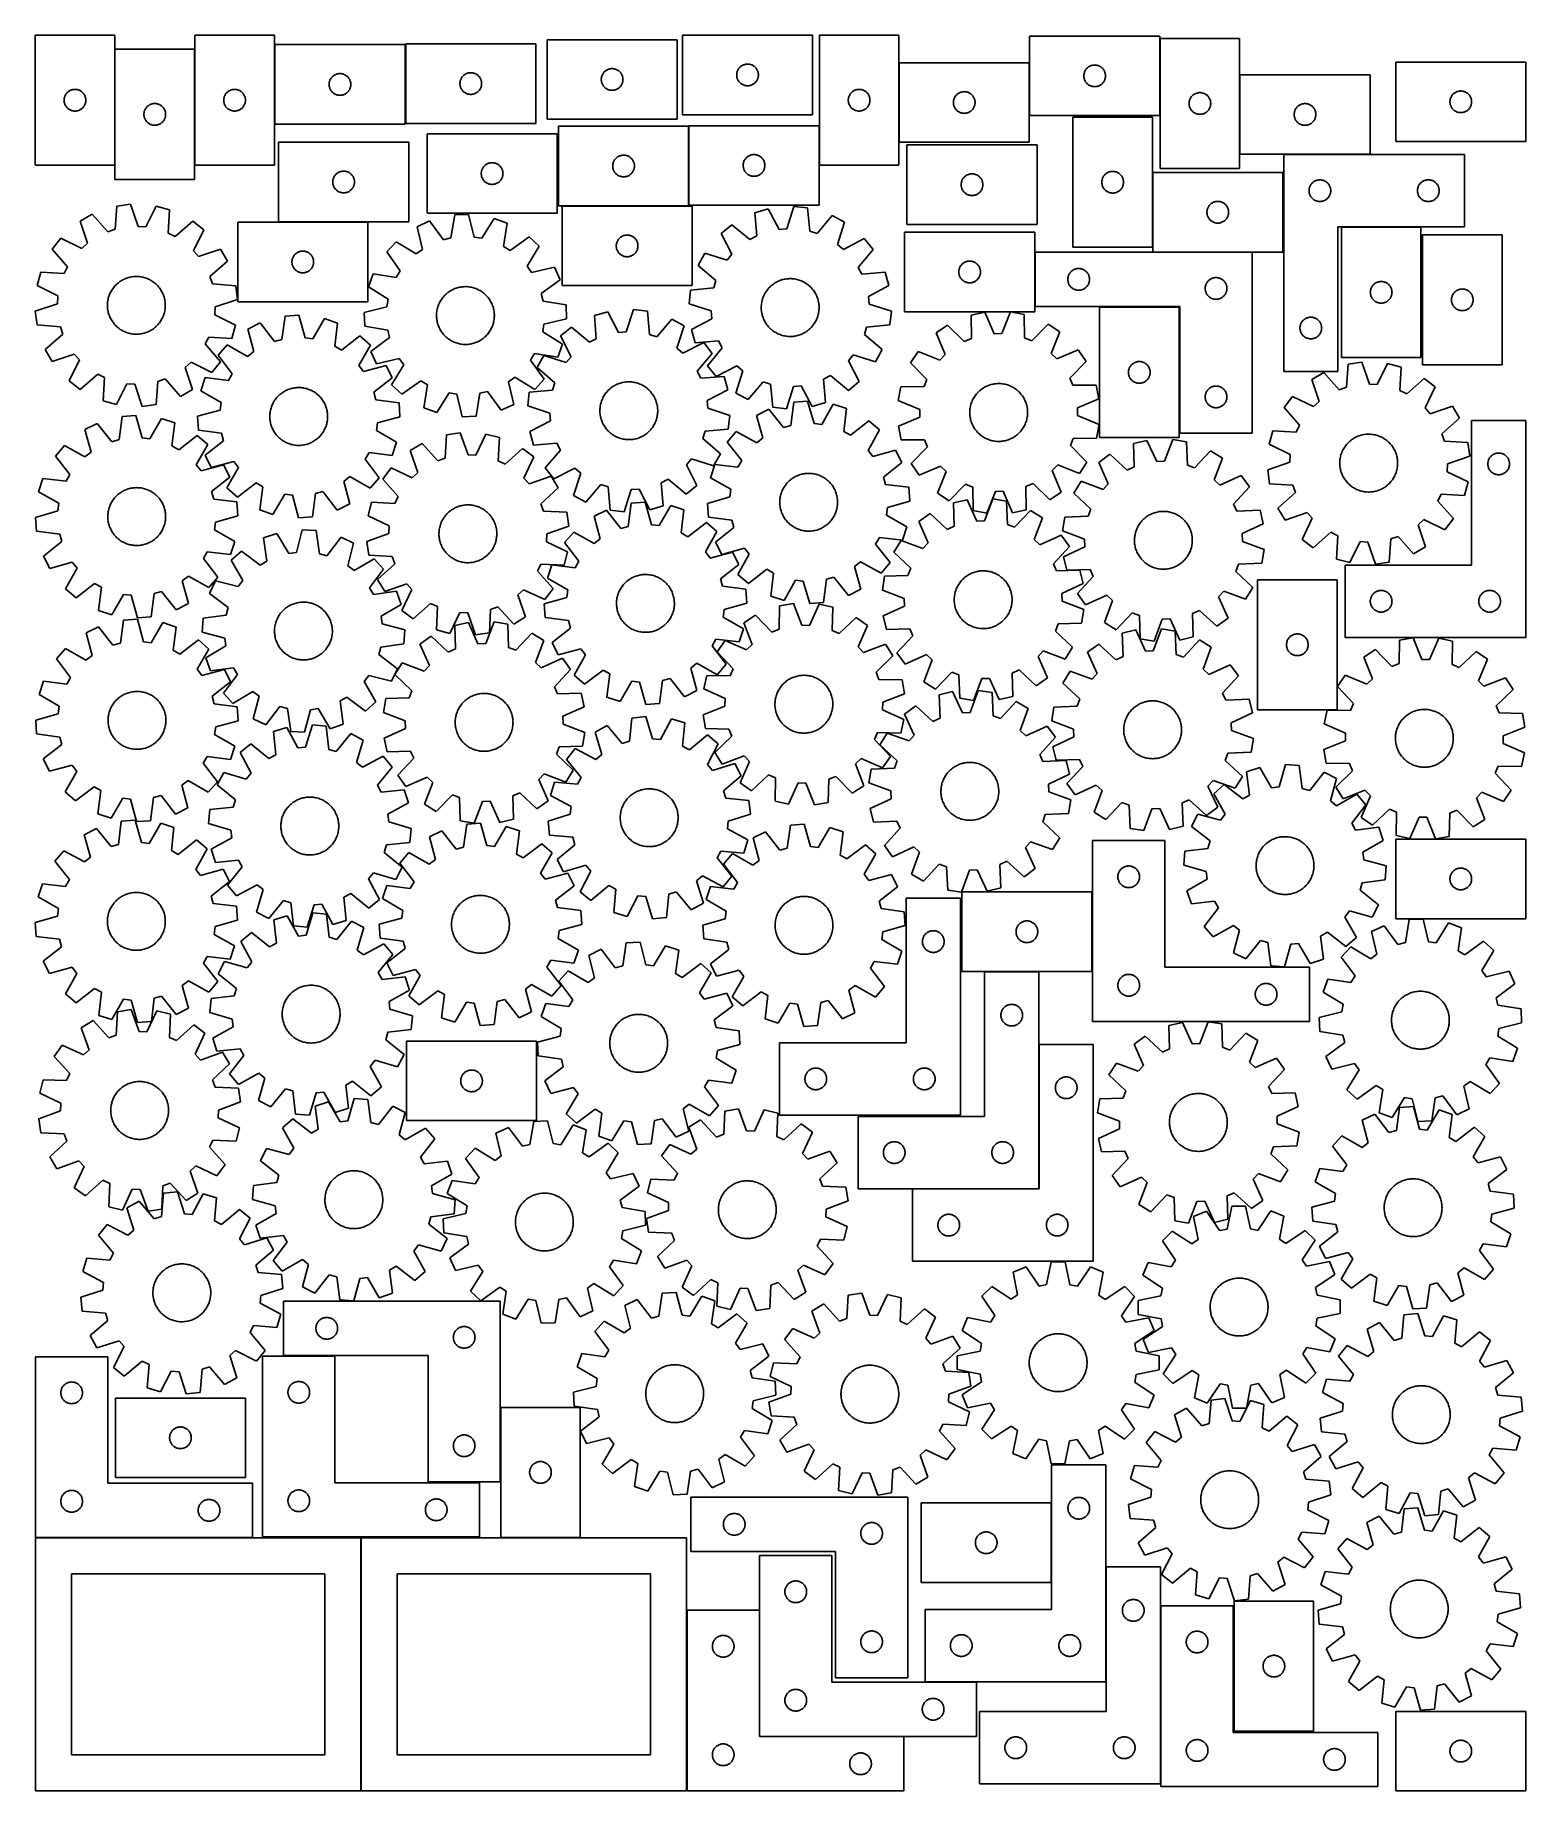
# Model space of a CAD drawing. Header units: millimetres. Extents: x 7 to 1243, y 7 to 1464.
import ezdxf

# ---------------------------------------------------------------- set-up
doc = ezdxf.new("R2010")
doc.units = ezdxf.units.MM
doc.layers.add('CUT', color=7, linetype='CONTINUOUS', true_color=0x000000)

msp = doc.modelspace()

# ---------------------------------------------------------------- linework, layer by layer
at = {"layer": 'CUT'}
for p, q in [((6.575493, 1463.580384), (6.575493, 1355.580384)), ((72.575493, 1463.580384), (6.575493, 1463.580384)), ((72.575493, 1355.580384), (72.575493, 1463.580384)), ((205.040829, 1463.621646), (139.040829, 1463.621646)), ((139.040829, 1463.621646), (139.040829, 1355.621646)), ((205.040829, 1355.621646), (205.040829, 1463.621646)), ((539.280637, 1459.805483), (431.280637, 1459.805483)), ((431.280637, 1459.805483), (431.280637, 1393.805483)), ((539.280637, 1393.805483), (539.280637, 1459.805483)), ((651.662595, 1463.577944), (543.662595, 1463.577944)), ((543.662595, 1463.577944), (543.662595, 1397.577944)), ((651.662595, 1397.577944), (651.662595, 1463.577944)), ((723.244626, 1463.62482), (657.244626, 1463.62482)), ((657.244626, 1463.62482), (657.244626, 1355.62482)), ((723.244626, 1355.62482), (723.244626, 1463.62482)), ((939.686307, 1462.827456), (831.686307, 1462.827456)), ((831.686307, 1462.827456), (831.686307, 1396.827456)), ((939.686307, 1396.827456), (939.686307, 1462.827456)), ((1005.981106, 1460.887271), (939.981106, 1460.887271)), ((939.981106, 1460.887271), (939.981106, 1352.887271)), ((1005.981106, 1352.887271), (1005.981106, 1460.887271)), ((72.796928, 1451.856263), (72.796928, 1343.856263)), ((138.796928, 1451.856263), (72.796928, 1451.856263)), ((138.796928, 1343.856263), (138.796928, 1451.856263)), ((313.466733, 1455.700991), (205.466733, 1455.700991)), ((205.466733, 1455.700991), (205.466733, 1389.700991)), ((313.466733, 1389.700991), (313.466733, 1455.700991)), ((422.01257, 1456.403628), (314.01257, 1456.403628)), ((314.01257, 1456.403628), (314.01257, 1390.403628)), ((422.01257, 1390.403628), (422.01257, 1456.403628)), ((251.983507, 1427.701123), (252.326553, 1428.179844)), ((252.326553, 1428.179844), (252.700175, 1428.635104)), ((252.700175, 1428.635104), (253.102772, 1429.064952)), ((253.102772, 1429.064952), (253.532621, 1429.46755)), ((253.532621, 1429.46755), (253.98788, 1429.841171)), ((253.98788, 1429.841171), (254.466601, 1430.184218)), ((254.466601, 1430.184218), (254.966733, 1430.49522)), ((254.966733, 1430.49522), (255.486135, 1430.772846)), ((255.486135, 1430.772846), (256.022582, 1431.015907)), ((256.022582, 1431.015907), (256.573778, 1431.223362)), ((256.573778, 1431.223362), (257.137362, 1431.394324)), ((257.137362, 1431.394324), (257.71092, 1431.528059)), ((257.71092, 1431.528059), (258.291997, 1431.623995)), ((258.291997, 1431.623995), (258.878105, 1431.681722)), ((258.878105, 1431.681722), (259.466733, 1431.700991)), ((259.466733, 1431.700991), (260.055361, 1431.681722)), ((260.055361, 1431.681722), (260.641469, 1431.623995)), ((260.641469, 1431.623995), (261.222546, 1431.528059)), ((261.222546, 1431.528059), (261.796104, 1431.394324)), ((261.796104, 1431.394324), (262.359688, 1431.223362)), ((262.359688, 1431.223362), (262.910884, 1431.015907)), ((262.910884, 1431.015907), (263.447331, 1430.772846)), ((263.447331, 1430.772846), (263.966733, 1430.49522)), ((263.966733, 1430.49522), (264.466865, 1430.184218)), ((264.466865, 1430.184218), (264.945586, 1429.841171)), ((264.945586, 1429.841171), (265.400845, 1429.46755)), ((265.400845, 1429.46755), (265.830694, 1429.064952)), ((265.830694, 1429.064952), (266.233291, 1428.635104)), ((266.233291, 1428.635104), (266.606913, 1428.179844)), ((266.606913, 1428.179844), (266.94996, 1427.701123)), ((360.218342, 1427.903628), (360.529344, 1428.40376)), ((360.529344, 1428.40376), (360.87239, 1428.882481)), ((360.87239, 1428.882481), (361.246012, 1429.33774)), ((361.246012, 1429.33774), (361.648609, 1429.767589)), ((361.648609, 1429.767589), (362.078458, 1430.170186)), ((362.078458, 1430.170186), (362.533718, 1430.543808)), ((362.533718, 1430.543808), (363.012438, 1430.886855)), ((363.012438, 1430.886855), (363.51257, 1431.197857)), ((363.51257, 1431.197857), (364.031972, 1431.475483)), ((364.031972, 1431.475483), (364.56842, 1431.718544)), ((364.56842, 1431.718544), (365.119615, 1431.925999)), ((365.119615, 1431.925999), (365.683199, 1432.09696)), ((365.683199, 1432.09696), (366.256758, 1432.230696)), ((366.256758, 1432.230696), (366.837835, 1432.326632)), ((366.837835, 1432.326632), (367.423942, 1432.384358)), ((367.423942, 1432.384358), (368.01257, 1432.403628)), ((368.01257, 1432.403628), (368.601199, 1432.384358)), ((368.601199, 1432.384358), (369.187306, 1432.326632)), ((369.187306, 1432.326632), (369.768383, 1432.230696)), ((369.768383, 1432.230696), (370.341942, 1432.09696)), ((370.341942, 1432.09696), (370.905526, 1431.925999)), ((370.905526, 1431.925999), (371.456721, 1431.718544)), ((371.456721, 1431.718544), (371.993169, 1431.475483)), ((371.993169, 1431.475483), (372.51257, 1431.197857)), ((372.51257, 1431.197857), (373.012703, 1430.886855)), ((373.012703, 1430.886855), (373.491423, 1430.543808)), ((373.491423, 1430.543808), (373.946683, 1430.170186)), ((373.946683, 1430.170186), (374.376531, 1429.767589)), ((374.376531, 1429.767589), (374.779129, 1429.33774)), ((374.779129, 1429.33774), (375.152751, 1428.882481)), ((375.152751, 1428.882481), (375.495797, 1428.40376)), ((375.495797, 1428.40376), (375.806799, 1427.903628)), ((476.299907, 1427.394112), (476.357633, 1427.980219)), ((476.357633, 1427.980219), (476.453569, 1428.561296)), ((476.453569, 1428.561296), (476.587304, 1429.134855)), ((476.587304, 1429.134855), (476.758266, 1429.698439)), ((476.758266, 1429.698439), (476.965721, 1430.249634)), ((476.965721, 1430.249634), (477.208782, 1430.786082)), ((477.208782, 1430.786082), (477.486408, 1431.305483)), ((477.486408, 1431.305483), (477.79741, 1431.805616)), ((477.79741, 1431.805616), (478.140457, 1432.284336)), ((478.140457, 1432.284336), (478.514079, 1432.739596)), ((478.514079, 1432.739596), (478.916676, 1433.169445)), ((478.916676, 1433.169445), (479.346525, 1433.572042)), ((479.346525, 1433.572042), (479.801784, 1433.945664)), ((479.801784, 1433.945664), (480.280505, 1434.28871)), ((480.280505, 1434.28871), (480.780637, 1434.599712)), ((480.780637, 1434.599712), (481.300039, 1434.877338)), ((481.300039, 1434.877338), (481.836486, 1435.120399)), ((481.836486, 1435.120399), (482.387682, 1435.327855)), ((482.387682, 1435.327855), (482.951265, 1435.498816)), ((482.951265, 1435.498816), (483.524824, 1435.632551)), ((483.524824, 1435.632551), (484.105901, 1435.728487)), ((484.105901, 1435.728487), (484.692009, 1435.786214)), ((484.692009, 1435.786214), (485.280637, 1435.805483)), ((485.280637, 1435.805483), (485.869265, 1435.786214)), ((485.869265, 1435.786214), (486.455373, 1435.728487)), ((486.455373, 1435.728487), (487.03645, 1435.632551)), ((487.03645, 1435.632551), (487.610008, 1435.498816)), ((487.610008, 1435.498816), (488.173592, 1435.327855)), ((488.173592, 1435.327855), (488.724788, 1435.120399)), ((488.724788, 1435.120399), (489.261235, 1434.877338)), ((489.261235, 1434.877338), (489.780637, 1434.599712)), ((489.780637, 1434.599712), (490.280769, 1434.28871)), ((490.280769, 1434.28871), (490.75949, 1433.945664)), ((490.75949, 1433.945664), (491.214749, 1433.572042)), ((491.214749, 1433.572042), (491.644598, 1433.169445)), ((491.644598, 1433.169445), (492.047195, 1432.739596)), ((492.047195, 1432.739596), (492.420817, 1432.284336)), ((492.420817, 1432.284336), (492.763863, 1431.805616)), ((492.763863, 1431.805616), (493.074865, 1431.305483)), ((493.074865, 1431.305483), (493.352492, 1430.786082)), ((493.352492, 1430.786082), (493.595553, 1430.249634)), ((493.595553, 1430.249634), (493.803008, 1429.698439)), ((493.803008, 1429.698439), (493.973969, 1429.134855)), ((493.973969, 1429.134855), (494.107704, 1428.561296)), ((494.107704, 1428.561296), (494.203641, 1427.980219)), ((494.203641, 1427.980219), (494.261367, 1427.394112)), ((588.662595, 1430.577944), (588.681865, 1431.166573)), ((588.681865, 1429.989316), (588.662595, 1430.577944)), ((588.681865, 1431.166573), (588.739591, 1431.75268)), ((588.739591, 1429.403209), (588.681865, 1429.989316)), ((588.739591, 1431.75268), (588.835527, 1432.333757)), ((588.835527, 1428.822132), (588.739591, 1429.403209)), ((588.835527, 1432.333757), (588.969262, 1432.907316)), ((588.969262, 1428.248573), (588.835527, 1428.822132)), ((588.969262, 1432.907316), (589.140224, 1433.4709)), ((589.140224, 1427.684989), (588.969262, 1428.248573)), ((589.140224, 1433.4709), (589.347679, 1434.022095)), ((589.347679, 1434.022095), (589.59074, 1434.558543)), ((589.59074, 1434.558543), (589.868366, 1435.077944)), ((589.868366, 1435.077944), (590.179368, 1435.578077)), ((590.179368, 1435.578077), (590.522415, 1436.056797)), ((590.522415, 1436.056797), (590.896037, 1436.512057)), ((590.896037, 1436.512057), (591.298634, 1436.941905)), ((591.298634, 1436.941905), (591.728483, 1437.344503)), ((591.728483, 1437.344503), (592.183742, 1437.718124)), ((592.183742, 1437.718124), (592.662463, 1438.061171)), ((592.662463, 1438.061171), (593.162595, 1438.372173)), ((593.162595, 1438.372173), (593.681997, 1438.649799)), ((593.681997, 1438.649799), (594.218444, 1438.89286)), ((594.218444, 1438.89286), (594.76964, 1439.100316)), ((594.76964, 1439.100316), (595.333223, 1439.271277)), ((595.333223, 1439.271277), (595.906782, 1439.405012)), ((595.906782, 1439.405012), (596.487859, 1439.500948)), ((596.487859, 1439.500948), (597.073967, 1439.558675)), ((597.073967, 1439.558675), (597.662595, 1439.577944)), ((597.662595, 1439.577944), (598.251223, 1439.558675)), ((598.251223, 1439.558675), (598.837331, 1439.500948)), ((598.837331, 1439.500948), (599.418408, 1439.405012)), ((599.418408, 1439.405012), (599.991966, 1439.271277)), ((599.991966, 1439.271277), (600.55555, 1439.100316)), ((600.55555, 1439.100316), (601.106746, 1438.89286)), ((601.106746, 1438.89286), (601.643193, 1438.649799)), ((601.643193, 1438.649799), (602.162595, 1438.372173)), ((602.162595, 1438.372173), (602.662727, 1438.061171)), ((602.662727, 1438.061171), (603.141448, 1437.718124)), ((603.141448, 1437.718124), (603.596707, 1437.344503)), ((603.596707, 1437.344503), (604.026556, 1436.941905)), ((604.026556, 1436.941905), (604.429153, 1436.512057)), ((604.429153, 1436.512057), (604.802775, 1436.056797)), ((604.802775, 1436.056797), (605.145821, 1435.578077)), ((605.145821, 1435.578077), (605.456824, 1435.077944)), ((605.456824, 1435.077944), (605.73445, 1434.558543)), ((605.73445, 1434.558543), (605.977511, 1434.022095)), ((605.977511, 1434.022095), (606.184966, 1433.4709)), ((606.184966, 1433.4709), (606.355927, 1432.907316)), ((606.355927, 1428.248573), (606.184966, 1427.684989)), ((606.355927, 1432.907316), (606.489662, 1432.333757)), ((606.489662, 1428.822132), (606.355927, 1428.248573)), ((606.489662, 1432.333757), (606.585599, 1431.75268)), ((606.585599, 1429.403209), (606.489662, 1428.822132)), ((606.585599, 1431.75268), (606.643325, 1431.166573)), ((606.643325, 1429.989316), (606.585599, 1429.403209)), ((606.643325, 1431.166573), (606.662595, 1430.577944)), ((606.662595, 1430.577944), (606.643325, 1429.989316)), ((831.463985, 1440.712225), (723.463985, 1440.712225)), ((723.463985, 1440.712225), (723.463985, 1374.712225)), ((831.463985, 1374.712225), (831.463985, 1440.712225)), ((876.686307, 1429.827456), (876.705577, 1430.416084)), ((876.705577, 1429.238828), (876.686307, 1429.827456)), ((876.705577, 1430.416084), (876.763303, 1431.002192)), ((876.763303, 1428.65272), (876.705577, 1429.238828)), ((876.763303, 1431.002192), (876.85924, 1431.583269)), ((876.85924, 1428.071643), (876.763303, 1428.65272)), ((876.85924, 1431.583269), (876.992975, 1432.156828)), ((876.992975, 1427.498085), (876.85924, 1428.071643)), ((876.992975, 1432.156828), (877.163936, 1432.720411)), ((877.163936, 1432.720411), (877.371391, 1433.271607)), ((877.371391, 1433.271607), (877.614452, 1433.808054)), ((877.614452, 1433.808054), (877.892078, 1434.327456)), ((877.892078, 1434.327456), (878.203081, 1434.827588)), ((878.203081, 1434.827588), (878.546127, 1435.306309)), ((878.546127, 1435.306309), (878.919749, 1435.761568)), ((878.919749, 1435.761568), (879.322346, 1436.191417)), ((879.322346, 1436.191417), (879.752195, 1436.594014)), ((879.752195, 1436.594014), (880.207454, 1436.967636)), ((880.207454, 1436.967636), (880.686175, 1437.310683)), ((880.686175, 1437.310683), (881.186307, 1437.621685)), ((881.186307, 1437.621685), (881.705709, 1437.899311)), ((881.705709, 1437.899311), (882.242156, 1438.142372)), ((882.242156, 1438.142372), (882.793352, 1438.349827)), ((882.793352, 1438.349827), (883.356936, 1438.520789)), ((883.356936, 1438.520789), (883.930494, 1438.654524)), ((883.930494, 1438.654524), (884.511571, 1438.75046)), ((884.511571, 1438.75046), (885.097679, 1438.808186)), ((885.097679, 1438.808186), (885.686307, 1438.827456)), ((885.686307, 1438.827456), (886.274935, 1438.808186)), ((886.274935, 1438.808186), (886.861043, 1438.75046)), ((886.861043, 1438.75046), (887.44212, 1438.654524)), ((887.44212, 1438.654524), (888.015678, 1438.520789)), ((888.015678, 1438.520789), (888.579262, 1438.349827)), ((888.579262, 1438.349827), (889.130458, 1438.142372)), ((889.130458, 1438.142372), (889.666905, 1437.899311)), ((889.666905, 1437.899311), (890.186307, 1437.621685)), ((890.186307, 1437.621685), (890.686439, 1437.310683)), ((890.686439, 1437.310683), (891.16516, 1436.967636)), ((891.16516, 1436.967636), (891.620419, 1436.594014)), ((891.620419, 1436.594014), (892.050268, 1436.191417)), ((892.050268, 1436.191417), (892.452865, 1435.761568)), ((892.452865, 1435.761568), (892.826487, 1435.306309)), ((892.826487, 1435.306309), (893.169534, 1434.827588)), ((893.169534, 1434.827588), (893.480536, 1434.327456)), ((893.480536, 1434.327456), (893.758162, 1433.808054)), ((893.758162, 1433.808054), (894.001223, 1433.271607)), ((894.001223, 1433.271607), (894.208678, 1432.720411)), ((894.208678, 1432.720411), (894.379639, 1432.156828)), ((894.379639, 1432.156828), (894.513375, 1431.583269)), ((894.513375, 1428.071643), (894.379639, 1427.498085)), ((894.513375, 1431.583269), (894.609311, 1431.002192)), ((894.609311, 1428.65272), (894.513375, 1428.071643)), ((894.609311, 1431.002192), (894.667037, 1430.416084)), ((894.667037, 1429.238828), (894.609311, 1428.65272)), ((894.667037, 1430.416084), (894.686307, 1429.827456)), ((894.686307, 1429.827456), (894.667037, 1429.238828)), ((1114.198819, 1430.764712), (1006.198819, 1430.764712)), ((1006.198819, 1430.764712), (1006.198819, 1364.764712)), ((1114.198819, 1364.764712), (1114.198819, 1430.764712)), ((1243.486404, 1441.274236), (1135.486404, 1441.274236)), ((1135.486404, 1441.274236), (1135.486404, 1375.274236)), ((1243.486404, 1375.274236), (1243.486404, 1441.274236)), ((31.260577, 1413.024534), (31.503638, 1413.560982)), ((31.503638, 1413.560982), (31.781264, 1414.080384)), ((31.781264, 1414.080384), (32.092266, 1414.580516)), ((32.092266, 1414.580516), (32.435313, 1415.059236)), ((32.435313, 1415.059236), (32.808934, 1415.514496)), ((32.808934, 1415.514496), (33.211532, 1415.944345)), ((33.211532, 1415.944345), (33.64138, 1416.346942)), ((33.64138, 1416.346942), (34.09664, 1416.720564)), ((34.09664, 1416.720564), (34.57536, 1417.06361)), ((34.57536, 1417.06361), (35.075493, 1417.374612)), ((35.075493, 1417.374612), (35.594894, 1417.652238)), ((35.594894, 1417.652238), (36.131342, 1417.895299)), ((36.131342, 1417.895299), (36.682537, 1418.102755)), ((36.682537, 1418.102755), (37.246121, 1418.273716)), ((37.246121, 1418.273716), (37.81968, 1418.407451)), ((37.81968, 1418.407451), (38.400757, 1418.503387)), ((38.400757, 1418.503387), (38.986864, 1418.561114)), ((38.986864, 1418.561114), (39.575493, 1418.580384)), ((39.575493, 1418.580384), (40.164121, 1418.561114)), ((40.164121, 1418.561114), (40.750228, 1418.503387)), ((40.750228, 1418.503387), (41.331305, 1418.407451)), ((41.331305, 1418.407451), (41.904864, 1418.273716)), ((41.904864, 1418.273716), (42.468448, 1418.102755)), ((42.468448, 1418.102755), (43.019643, 1417.895299)), ((43.019643, 1417.895299), (43.556091, 1417.652238)), ((43.556091, 1417.652238), (44.075493, 1417.374612)), ((44.075493, 1417.374612), (44.575625, 1417.06361)), ((44.575625, 1417.06361), (45.054345, 1416.720564)), ((45.054345, 1416.720564), (45.509605, 1416.346942)), ((45.509605, 1416.346942), (45.939454, 1415.944345)), ((45.939454, 1415.944345), (46.342051, 1415.514496)), ((46.342051, 1415.514496), (46.715673, 1415.059236)), ((46.715673, 1415.059236), (47.058719, 1414.580516)), ((47.058719, 1414.580516), (47.369721, 1414.080384)), ((47.369721, 1414.080384), (47.647347, 1413.560982)), ((47.647347, 1413.560982), (47.890408, 1413.024534)), ((163.725914, 1413.065797), (163.968975, 1413.602244)), ((163.968975, 1413.602244), (164.246601, 1414.121646)), ((164.246601, 1414.121646), (164.557603, 1414.621778)), ((164.557603, 1414.621778), (164.900649, 1415.100499)), ((164.900649, 1415.100499), (165.274271, 1415.555759)), ((165.274271, 1415.555759), (165.676868, 1415.985607)), ((165.676868, 1415.985607), (166.106717, 1416.388205)), ((166.106717, 1416.388205), (166.561976, 1416.761826)), ((166.561976, 1416.761826), (167.040697, 1417.104873)), ((167.040697, 1417.104873), (167.540829, 1417.415875)), ((167.540829, 1417.415875), (168.060231, 1417.693501)), ((168.060231, 1417.693501), (168.596678, 1417.936562)), ((168.596678, 1417.936562), (169.147874, 1418.144017)), ((169.147874, 1418.144017), (169.711458, 1418.314979)), ((169.711458, 1418.314979), (170.285016, 1418.448714)), ((170.285016, 1418.448714), (170.866094, 1418.54465)), ((170.866094, 1418.54465), (171.452201, 1418.602377)), ((171.452201, 1418.602377), (172.040829, 1418.621646)), ((172.040829, 1418.621646), (172.629458, 1418.602377)), ((172.629458, 1418.602377), (173.215565, 1418.54465)), ((173.215565, 1418.54465), (173.796642, 1418.448714)), ((173.796642, 1418.448714), (174.370201, 1418.314979)), ((174.370201, 1418.314979), (174.933785, 1418.144017)), ((174.933785, 1418.144017), (175.48498, 1417.936562)), ((175.48498, 1417.936562), (176.021428, 1417.693501)), ((176.021428, 1417.693501), (176.540829, 1417.415875)), ((176.540829, 1417.415875), (177.040961, 1417.104873)), ((177.040961, 1417.104873), (177.519682, 1416.761826)), ((177.519682, 1416.761826), (177.974942, 1416.388205)), ((177.974942, 1416.388205), (178.40479, 1415.985607)), ((178.40479, 1415.985607), (178.807388, 1415.555759)), ((178.807388, 1415.555759), (179.181009, 1415.100499)), ((179.181009, 1415.100499), (179.524056, 1414.621778)), ((179.524056, 1414.621778), (179.835058, 1414.121646)), ((179.835058, 1414.121646), (180.112684, 1413.602244)), ((180.112684, 1413.602244), (180.355745, 1413.065797)), ((250.466733, 1422.700991), (250.486003, 1423.289619)), ((250.486003, 1422.112363), (250.466733, 1422.700991)), ((250.486003, 1423.289619), (250.543729, 1423.875727)), ((250.543729, 1421.526256), (250.486003, 1422.112363)), ((250.543729, 1423.875727), (250.639666, 1424.456804)), ((250.639666, 1420.945178), (250.543729, 1421.526256)), ((250.639666, 1424.456804), (250.773401, 1425.030363)), ((250.773401, 1420.37162), (250.639666, 1420.945178)), ((250.773401, 1425.030363), (250.944362, 1425.593946)), ((250.944362, 1419.808036), (250.773401, 1420.37162)), ((250.944362, 1425.593946), (251.151817, 1426.145142)), ((251.151817, 1419.25684), (250.944362, 1419.808036)), ((251.151817, 1426.145142), (251.394878, 1426.68159)), ((251.394878, 1418.720393), (251.151817, 1419.25684)), ((251.394878, 1426.68159), (251.672504, 1427.200991)), ((251.672504, 1418.200991), (251.394878, 1418.720393)), ((251.672504, 1427.200991), (251.983507, 1427.701123)), ((251.983507, 1417.700859), (251.672504, 1418.200991)), ((252.326553, 1417.222138), (251.983507, 1417.700859)), ((252.700175, 1416.766879), (252.326553, 1417.222138)), ((253.102772, 1416.33703), (252.700175, 1416.766879)), ((253.532621, 1415.934433), (253.102772, 1416.33703)), ((253.98788, 1415.560811), (253.532621, 1415.934433)), ((254.466601, 1415.217765), (253.98788, 1415.560811)), ((254.966733, 1414.906763), (254.466601, 1415.217765)), ((255.486135, 1414.629137), (254.966733, 1414.906763)), ((256.022582, 1414.386076), (255.486135, 1414.629137)), ((256.573778, 1414.17862), (256.022582, 1414.386076)), ((257.137362, 1414.007659), (256.573778, 1414.17862)), ((257.71092, 1413.873924), (257.137362, 1414.007659)), ((258.291997, 1413.777988), (257.71092, 1413.873924)), ((258.878105, 1413.720261), (258.291997, 1413.777988)), ((259.466733, 1413.700991), (258.878105, 1413.720261)), ((260.055361, 1413.720261), (259.466733, 1413.700991)), ((260.641469, 1413.777988), (260.055361, 1413.720261)), ((261.222546, 1413.873924), (260.641469, 1413.777988)), ((261.796104, 1414.007659), (261.222546, 1413.873924)), ((262.359688, 1414.17862), (261.796104, 1414.007659)), ((262.910884, 1414.386076), (262.359688, 1414.17862)), ((263.447331, 1414.629137), (262.910884, 1414.386076)), ((263.966733, 1414.906763), (263.447331, 1414.629137)), ((264.466865, 1415.217765), (263.966733, 1414.906763)), ((264.945586, 1415.560811), (264.466865, 1415.217765)), ((265.400845, 1415.934433), (264.945586, 1415.560811)), ((265.830694, 1416.33703), (265.400845, 1415.934433)), ((266.233291, 1416.766879), (265.830694, 1416.33703)), ((266.606913, 1417.222138), (266.233291, 1416.766879)), ((266.94996, 1417.700859), (266.606913, 1417.222138)), ((266.94996, 1427.701123), (267.260962, 1427.200991)), ((267.260962, 1418.200991), (266.94996, 1417.700859)), ((267.260962, 1427.200991), (267.538588, 1426.68159)), ((267.538588, 1418.720393), (267.260962, 1418.200991)), ((267.538588, 1426.68159), (267.781649, 1426.145142)), ((267.781649, 1419.25684), (267.538588, 1418.720393)), ((267.781649, 1426.145142), (267.989104, 1425.593946)), ((267.989104, 1419.808036), (267.781649, 1419.25684)), ((267.989104, 1425.593946), (268.160065, 1425.030363)), ((268.160065, 1420.37162), (267.989104, 1419.808036)), ((268.160065, 1425.030363), (268.293801, 1424.456804)), ((268.293801, 1420.945178), (268.160065, 1420.37162)), ((268.293801, 1424.456804), (268.389737, 1423.875727)), ((268.389737, 1421.526256), (268.293801, 1420.945178)), ((268.389737, 1423.875727), (268.447463, 1423.289619)), ((268.447463, 1422.112363), (268.389737, 1421.526256)), ((268.447463, 1423.289619), (268.466733, 1422.700991)), ((268.466733, 1422.700991), (268.447463, 1422.112363)), ((359.01257, 1423.403628), (359.03184, 1423.992256)), ((359.03184, 1422.815), (359.01257, 1423.403628)), ((359.03184, 1423.992256), (359.089567, 1424.578364)), ((359.089567, 1422.228892), (359.03184, 1422.815)), ((359.089567, 1424.578364), (359.185503, 1425.159441)), ((359.185503, 1421.647815), (359.089567, 1422.228892)), ((359.185503, 1425.159441), (359.319238, 1425.732999)), ((359.319238, 1421.074257), (359.185503, 1421.647815)), ((359.319238, 1425.732999), (359.490199, 1426.296583)), ((359.490199, 1420.510673), (359.319238, 1421.074257)), ((359.490199, 1426.296583), (359.697655, 1426.847779)), ((359.697655, 1419.959477), (359.490199, 1420.510673)), ((359.697655, 1426.847779), (359.940716, 1427.384226)), ((359.940716, 1419.42303), (359.697655, 1419.959477)), ((359.940716, 1427.384226), (360.218342, 1427.903628)), ((360.218342, 1418.903628), (359.940716, 1419.42303)), ((360.529344, 1418.403496), (360.218342, 1418.903628)), ((360.87239, 1417.924775), (360.529344, 1418.403496)), ((361.246012, 1417.469516), (360.87239, 1417.924775)), ((361.648609, 1417.039667), (361.246012, 1417.469516)), ((362.078458, 1416.63707), (361.648609, 1417.039667)), ((362.533718, 1416.263448), (362.078458, 1416.63707)), ((363.012438, 1415.920402), (362.533718, 1416.263448)), ((363.51257, 1415.609399), (363.012438, 1415.920402)), ((364.031972, 1415.331773), (363.51257, 1415.609399)), ((364.56842, 1415.088712), (364.031972, 1415.331773)), ((365.119615, 1414.881257), (364.56842, 1415.088712)), ((365.683199, 1414.710296), (365.119615, 1414.881257)), ((366.256758, 1414.576561), (365.683199, 1414.710296)), ((366.837835, 1414.480624), (366.256758, 1414.576561)), ((367.423942, 1414.422898), (366.837835, 1414.480624)), ((368.01257, 1414.403628), (367.423942, 1414.422898)), ((368.601199, 1414.422898), (368.01257, 1414.403628)), ((369.187306, 1414.480624), (368.601199, 1414.422898)), ((369.768383, 1414.576561), (369.187306, 1414.480624)), ((370.341942, 1414.710296), (369.768383, 1414.576561)), ((370.905526, 1414.881257), (370.341942, 1414.710296)), ((371.456721, 1415.088712), (370.905526, 1414.881257)), ((371.993169, 1415.331773), (371.456721, 1415.088712)), ((372.51257, 1415.609399), (371.993169, 1415.331773)), ((373.012703, 1415.920402), (372.51257, 1415.609399)), ((373.491423, 1416.263448), (373.012703, 1415.920402)), ((373.946683, 1416.63707), (373.491423, 1416.263448)), ((374.376531, 1417.039667), (373.946683, 1416.63707)), ((374.779129, 1417.469516), (374.376531, 1417.039667)), ((375.152751, 1417.924775), (374.779129, 1417.469516)), ((375.495797, 1418.403496), (375.152751, 1417.924775)), ((375.806799, 1418.903628), (375.495797, 1418.403496)), ((375.806799, 1427.903628), (376.084425, 1427.384226)), ((376.084425, 1419.42303), (375.806799, 1418.903628)), ((376.084425, 1427.384226), (376.327486, 1426.847779)), ((376.327486, 1419.959477), (376.084425, 1419.42303)), ((376.327486, 1426.847779), (376.534942, 1426.296583)), ((376.534942, 1420.510673), (376.327486, 1419.959477)), ((376.534942, 1426.296583), (376.705903, 1425.732999)), ((376.705903, 1421.074257), (376.534942, 1420.510673)), ((376.705903, 1425.732999), (376.839638, 1425.159441)), ((376.839638, 1421.647815), (376.705903, 1421.074257)), ((376.839638, 1425.159441), (376.935574, 1424.578364)), ((376.935574, 1422.228892), (376.839638, 1421.647815)), ((376.935574, 1424.578364), (376.993301, 1423.992256)), ((376.993301, 1422.815), (376.935574, 1422.228892)), ((376.993301, 1423.992256), (377.01257, 1423.403628)), ((377.01257, 1423.403628), (376.993301, 1422.815)), ((476.280637, 1426.805483), (476.299907, 1427.394112)), ((476.299907, 1426.216855), (476.280637, 1426.805483)), ((476.357633, 1425.630748), (476.299907, 1426.216855)), ((476.453569, 1425.049671), (476.357633, 1425.630748)), ((476.587304, 1424.476112), (476.453569, 1425.049671)), ((476.758266, 1423.912528), (476.587304, 1424.476112)), ((476.965721, 1423.361333), (476.758266, 1423.912528)), ((477.208782, 1422.824885), (476.965721, 1423.361333)), ((477.486408, 1422.305483), (477.208782, 1422.824885)), ((477.79741, 1421.805351), (477.486408, 1422.305483)), ((478.140457, 1421.326631), (477.79741, 1421.805351)), ((478.514079, 1420.871371), (478.140457, 1421.326631)), ((478.916676, 1420.441522), (478.514079, 1420.871371)), ((479.346525, 1420.038925), (478.916676, 1420.441522)), ((479.801784, 1419.665303), (479.346525, 1420.038925)), ((480.280505, 1419.322257), (479.801784, 1419.665303)), ((480.780637, 1419.011255), (480.280505, 1419.322257)), ((481.300039, 1418.733629), (480.780637, 1419.011255)), ((481.836486, 1418.490568), (481.300039, 1418.733629)), ((482.387682, 1418.283112), (481.836486, 1418.490568)), ((482.951265, 1418.112151), (482.387682, 1418.283112)), ((483.524824, 1417.978416), (482.951265, 1418.112151)), ((484.105901, 1417.88248), (483.524824, 1417.978416)), ((484.692009, 1417.824753), (484.105901, 1417.88248)), ((485.280637, 1417.805483), (484.692009, 1417.824753)), ((485.869265, 1417.824753), (485.280637, 1417.805483)), ((486.455373, 1417.88248), (485.869265, 1417.824753)), ((487.03645, 1417.978416), (486.455373, 1417.88248)), ((487.610008, 1418.112151), (487.03645, 1417.978416)), ((488.173592, 1418.283112), (487.610008, 1418.112151)), ((488.724788, 1418.490568), (488.173592, 1418.283112)), ((489.261235, 1418.733629), (488.724788, 1418.490568)), ((489.780637, 1419.011255), (489.261235, 1418.733629)), ((490.280769, 1419.322257), (489.780637, 1419.011255)), ((490.75949, 1419.665303), (490.280769, 1419.322257)), ((491.214749, 1420.038925), (490.75949, 1419.665303)), ((491.644598, 1420.441522), (491.214749, 1420.038925)), ((492.047195, 1420.871371), (491.644598, 1420.441522)), ((492.420817, 1421.326631), (492.047195, 1420.871371)), ((492.763863, 1421.805351), (492.420817, 1421.326631)), ((493.074865, 1422.305483), (492.763863, 1421.805351)), ((493.352492, 1422.824885), (493.074865, 1422.305483)), ((493.595553, 1423.361333), (493.352492, 1422.824885)), ((493.803008, 1423.912528), (493.595553, 1423.361333)), ((493.973969, 1424.476112), (493.803008, 1423.912528)), ((494.107704, 1425.049671), (493.973969, 1424.476112)), ((494.203641, 1425.630748), (494.107704, 1425.049671)), ((494.261367, 1426.216855), (494.203641, 1425.630748)), ((494.261367, 1427.394112), (494.280637, 1426.805483)), ((494.280637, 1426.805483), (494.261367, 1426.216855)), ((589.347679, 1427.133794), (589.140224, 1427.684989)), ((589.59074, 1426.597346), (589.347679, 1427.133794)), ((589.868366, 1426.077944), (589.59074, 1426.597346)), ((590.179368, 1425.577812), (589.868366, 1426.077944)), ((590.522415, 1425.099092), (590.179368, 1425.577812)), ((590.896037, 1424.643832), (590.522415, 1425.099092)), ((591.298634, 1424.213983), (590.896037, 1424.643832)), ((591.728483, 1423.811386), (591.298634, 1424.213983)), ((592.183742, 1423.437764), (591.728483, 1423.811386)), ((592.662463, 1423.094718), (592.183742, 1423.437764)), ((593.162595, 1422.783716), (592.662463, 1423.094718)), ((593.681997, 1422.50609), (593.162595, 1422.783716)), ((594.218444, 1422.263029), (593.681997, 1422.50609)), ((594.76964, 1422.055573), (594.218444, 1422.263029)), ((595.333223, 1421.884612), (594.76964, 1422.055573)), ((595.906782, 1421.750877), (595.333223, 1421.884612)), ((596.487859, 1421.654941), (595.906782, 1421.750877)), ((597.073967, 1421.597214), (596.487859, 1421.654941)), ((597.662595, 1421.577944), (597.073967, 1421.597214)), ((598.251223, 1421.597214), (597.662595, 1421.577944)), ((598.837331, 1421.654941), (598.251223, 1421.597214)), ((599.418408, 1421.750877), (598.837331, 1421.654941)), ((599.991966, 1421.884612), (599.418408, 1421.750877)), ((600.55555, 1422.055573), (599.991966, 1421.884612)), ((601.106746, 1422.263029), (600.55555, 1422.055573)), ((601.643193, 1422.50609), (601.106746, 1422.263029)), ((602.162595, 1422.783716), (601.643193, 1422.50609)), ((602.662727, 1423.094718), (602.162595, 1422.783716)), ((603.141448, 1423.437764), (602.662727, 1423.094718)), ((603.596707, 1423.811386), (603.141448, 1423.437764)), ((604.026556, 1424.213983), (603.596707, 1423.811386)), ((604.429153, 1424.643832), (604.026556, 1424.213983)), ((604.802775, 1425.099092), (604.429153, 1424.643832)), ((605.145821, 1425.577812), (604.802775, 1425.099092)), ((605.456824, 1426.077944), (605.145821, 1425.577812)), ((605.73445, 1426.597346), (605.456824, 1426.077944)), ((605.977511, 1427.133794), (605.73445, 1426.597346)), ((606.184966, 1427.684989), (605.977511, 1427.133794)), ((681.92971, 1413.068971), (682.172771, 1413.605418)), ((682.172771, 1413.605418), (682.450397, 1414.12482)), ((682.450397, 1414.12482), (682.761399, 1414.624952)), ((682.761399, 1414.624952), (683.104446, 1415.103673)), ((683.104446, 1415.103673), (683.478067, 1415.558932)), ((683.478067, 1415.558932), (683.880665, 1415.988781)), ((683.880665, 1415.988781), (684.310513, 1416.391378)), ((684.310513, 1416.391378), (684.765773, 1416.765)), ((684.765773, 1416.765), (685.244494, 1417.108047)), ((685.244494, 1417.108047), (685.744626, 1417.419049)), ((685.744626, 1417.419049), (686.264028, 1417.696675)), ((686.264028, 1417.696675), (686.800475, 1417.939736)), ((686.800475, 1417.939736), (687.351671, 1418.147191)), ((687.351671, 1418.147191), (687.915254, 1418.318153)), ((687.915254, 1418.318153), (688.488813, 1418.451888)), ((688.488813, 1418.451888), (689.06989, 1418.547824)), ((689.06989, 1418.547824), (689.655998, 1418.60555)), ((689.655998, 1418.60555), (690.244626, 1418.62482)), ((690.244626, 1418.62482), (690.833254, 1418.60555)), ((690.833254, 1418.60555), (691.419361, 1418.547824)), ((691.419361, 1418.547824), (692.000439, 1418.451888)), ((692.000439, 1418.451888), (692.573997, 1418.318153)), ((692.573997, 1418.318153), (693.137581, 1418.147191)), ((693.137581, 1418.147191), (693.688777, 1417.939736)), ((693.688777, 1417.939736), (694.225224, 1417.696675)), ((694.225224, 1417.696675), (694.744626, 1417.419049)), ((694.744626, 1417.419049), (695.244758, 1417.108047)), ((695.244758, 1417.108047), (695.723479, 1416.765)), ((695.723479, 1416.765), (696.178738, 1416.391378)), ((696.178738, 1416.391378), (696.608587, 1415.988781)), ((696.608587, 1415.988781), (697.011184, 1415.558932)), ((697.011184, 1415.558932), (697.384806, 1415.103673)), ((697.384806, 1415.103673), (697.727852, 1414.624952)), ((697.727852, 1414.624952), (698.038854, 1414.12482)), ((698.038854, 1414.12482), (698.31648, 1413.605418)), ((698.31648, 1413.605418), (698.559542, 1413.068971)), ((770.323805, 1413.191078), (770.697426, 1413.646337)), ((770.697426, 1413.646337), (771.100024, 1414.076186)), ((771.100024, 1414.076186), (771.529872, 1414.478783)), ((771.529872, 1414.478783), (771.985132, 1414.852405)), ((771.985132, 1414.852405), (772.463853, 1415.195451)), ((772.463853, 1415.195451), (772.963985, 1415.506453)), ((772.963985, 1415.506453), (773.483386, 1415.784079)), ((773.483386, 1415.784079), (774.019834, 1416.027141)), ((774.019834, 1416.027141), (774.571029, 1416.234596)), ((774.571029, 1416.234596), (775.134613, 1416.405557)), ((775.134613, 1416.405557), (775.708172, 1416.539292)), ((775.708172, 1416.539292), (776.289249, 1416.635229)), ((776.289249, 1416.635229), (776.875356, 1416.692955)), ((776.875356, 1416.692955), (777.463985, 1416.712225)), ((777.463985, 1416.712225), (778.052613, 1416.692955)), ((778.052613, 1416.692955), (778.63872, 1416.635229)), ((778.63872, 1416.635229), (779.219798, 1416.539292)), ((779.219798, 1416.539292), (779.793356, 1416.405557)), ((779.793356, 1416.405557), (780.35694, 1416.234596)), ((780.35694, 1416.234596), (780.908136, 1416.027141)), ((780.908136, 1416.027141), (781.444583, 1415.784079)), ((781.444583, 1415.784079), (781.963985, 1415.506453)), ((781.963985, 1415.506453), (782.464117, 1415.195451)), ((782.464117, 1415.195451), (782.942837, 1414.852405)), ((782.942837, 1414.852405), (783.398097, 1414.478783)), ((783.398097, 1414.478783), (783.827946, 1414.076186)), ((783.827946, 1414.076186), (784.230543, 1413.646337)), ((784.230543, 1413.646337), (784.604165, 1413.191078)), ((877.163936, 1426.934501), (876.992975, 1427.498085)), ((877.371391, 1426.383305), (877.163936, 1426.934501)), ((877.614452, 1425.846858), (877.371391, 1426.383305)), ((877.892078, 1425.327456), (877.614452, 1425.846858)), ((878.203081, 1424.827324), (877.892078, 1425.327456)), ((878.546127, 1424.348603), (878.203081, 1424.827324)), ((878.919749, 1423.893344), (878.546127, 1424.348603)), ((879.322346, 1423.463495), (878.919749, 1423.893344)), ((879.752195, 1423.060898), (879.322346, 1423.463495)), ((880.207454, 1422.687276), (879.752195, 1423.060898)), ((880.686175, 1422.34423), (880.207454, 1422.687276)), ((881.186307, 1422.033228), (880.686175, 1422.34423)), ((881.705709, 1421.755601), (881.186307, 1422.033228)), ((882.242156, 1421.51254), (881.705709, 1421.755601)), ((882.793352, 1421.305085), (882.242156, 1421.51254)), ((883.356936, 1421.134124), (882.793352, 1421.305085)), ((883.930494, 1421.000389), (883.356936, 1421.134124)), ((884.511571, 1420.904452), (883.930494, 1421.000389)), ((885.097679, 1420.846726), (884.511571, 1420.904452)), ((885.686307, 1420.827456), (885.097679, 1420.846726)), ((886.274935, 1420.846726), (885.686307, 1420.827456)), ((886.861043, 1420.904452), (886.274935, 1420.846726)), ((887.44212, 1421.000389), (886.861043, 1420.904452)), ((888.015678, 1421.134124), (887.44212, 1421.000389)), ((888.579262, 1421.305085), (888.015678, 1421.134124)), ((889.130458, 1421.51254), (888.579262, 1421.305085)), ((889.666905, 1421.755601), (889.130458, 1421.51254)), ((890.186307, 1422.033228), (889.666905, 1421.755601)), ((890.686439, 1422.34423), (890.186307, 1422.033228)), ((891.16516, 1422.687276), (890.686439, 1422.34423)), ((891.620419, 1423.060898), (891.16516, 1422.687276)), ((892.050268, 1423.463495), (891.620419, 1423.060898)), ((892.452865, 1423.893344), (892.050268, 1423.463495)), ((892.826487, 1424.348603), (892.452865, 1423.893344)), ((893.169534, 1424.827324), (892.826487, 1424.348603)), ((893.480536, 1425.327456), (893.169534, 1424.827324)), ((893.758162, 1425.846858), (893.480536, 1425.327456)), ((894.001223, 1426.383305), (893.758162, 1425.846858)), ((894.208678, 1426.934501), (894.001223, 1426.383305)), ((894.379639, 1427.498085), (894.208678, 1426.934501)), ((966.617145, 1413.251232), (967.046994, 1413.65383)), ((967.046994, 1413.65383), (967.502254, 1414.027451)), ((967.502254, 1414.027451), (967.980974, 1414.370498)), ((967.980974, 1414.370498), (968.481106, 1414.6815)), ((968.481106, 1414.6815), (969.000508, 1414.959126)), ((969.000508, 1414.959126), (969.536956, 1415.202187)), ((969.536956, 1415.202187), (970.088151, 1415.409642)), ((970.088151, 1415.409642), (970.651735, 1415.580604)), ((970.651735, 1415.580604), (971.225294, 1415.714339)), ((971.225294, 1415.714339), (971.806371, 1415.810275)), ((971.806371, 1415.810275), (972.392478, 1415.868002)), ((972.392478, 1415.868002), (972.981106, 1415.887271)), ((972.981106, 1415.887271), (973.569735, 1415.868002)), ((973.569735, 1415.868002), (974.155842, 1415.810275)), ((974.155842, 1415.810275), (974.736919, 1415.714339)), ((974.736919, 1415.714339), (975.310478, 1415.580604)), ((975.310478, 1415.580604), (975.874062, 1415.409642)), ((975.874062, 1415.409642), (976.425257, 1415.202187)), ((976.425257, 1415.202187), (976.961705, 1414.959126)), ((976.961705, 1414.959126), (977.481106, 1414.6815)), ((977.481106, 1414.6815), (977.981239, 1414.370498)), ((977.981239, 1414.370498), (978.459959, 1414.027451)), ((978.459959, 1414.027451), (978.915219, 1413.65383)), ((978.915219, 1413.65383), (979.345067, 1413.251232)), ((1182.003177, 1413.274369), (1182.346224, 1413.753089)), ((1182.346224, 1413.753089), (1182.719845, 1414.208349)), ((1182.719845, 1414.208349), (1183.122443, 1414.638198)), ((1183.122443, 1414.638198), (1183.552291, 1415.040795)), ((1183.552291, 1415.040795), (1184.007551, 1415.414417)), ((1184.007551, 1415.414417), (1184.486272, 1415.757463)), ((1184.486272, 1415.757463), (1184.986404, 1416.068465)), ((1184.986404, 1416.068465), (1185.505805, 1416.346091)), ((1185.505805, 1416.346091), (1186.042253, 1416.589152)), ((1186.042253, 1416.589152), (1186.593448, 1416.796608)), ((1186.593448, 1416.796608), (1187.157032, 1416.967569)), ((1187.157032, 1416.967569), (1187.730591, 1417.101304)), ((1187.730591, 1417.101304), (1188.311668, 1417.19724)), ((1188.311668, 1417.19724), (1188.897775, 1417.254967)), ((1188.897775, 1417.254967), (1189.486404, 1417.274236)), ((1189.486404, 1417.274236), (1190.075032, 1417.254967)), ((1190.075032, 1417.254967), (1190.661139, 1417.19724)), ((1190.661139, 1417.19724), (1191.242217, 1417.101304)), ((1191.242217, 1417.101304), (1191.815775, 1416.967569)), ((1191.815775, 1416.967569), (1192.379359, 1416.796608)), ((1192.379359, 1416.796608), (1192.930555, 1416.589152)), ((1192.930555, 1416.589152), (1193.467002, 1416.346091)), ((1193.467002, 1416.346091), (1193.986404, 1416.068465)), ((1193.986404, 1416.068465), (1194.486536, 1415.757463)), ((1194.486536, 1415.757463), (1194.965256, 1415.414417)), ((1194.965256, 1415.414417), (1195.420516, 1415.040795)), ((1195.420516, 1415.040795), (1195.850365, 1414.638198)), ((1195.850365, 1414.638198), (1196.252962, 1414.208349)), ((1196.252962, 1414.208349), (1196.626584, 1413.753089)), ((1196.626584, 1413.753089), (1196.96963, 1413.274369)), ((30.575493, 1409.580384), (30.594762, 1410.169012)), ((30.594762, 1408.991755), (30.575493, 1409.580384)), ((30.594762, 1410.169012), (30.652489, 1410.755119)), ((30.652489, 1408.405648), (30.594762, 1408.991755)), ((30.652489, 1410.755119), (30.748425, 1411.336196)), ((30.748425, 1407.824571), (30.652489, 1408.405648)), ((30.748425, 1411.336196), (30.88216, 1411.909755)), ((30.88216, 1407.251012), (30.748425, 1407.824571)), ((30.88216, 1411.909755), (31.053121, 1412.473339)), ((31.053121, 1406.687428), (30.88216, 1407.251012)), ((31.053121, 1412.473339), (31.260577, 1413.024534)), ((31.260577, 1406.136233), (31.053121, 1406.687428)), ((31.503638, 1405.599785), (31.260577, 1406.136233)), ((31.781264, 1405.080384), (31.503638, 1405.599785)), ((32.092266, 1404.580251), (31.781264, 1405.080384)), ((32.435313, 1404.101531), (32.092266, 1404.580251)), ((32.808934, 1403.646271), (32.435313, 1404.101531)), ((33.211532, 1403.216423), (32.808934, 1403.646271)), ((33.64138, 1402.813825), (33.211532, 1403.216423)), ((34.09664, 1402.440204), (33.64138, 1402.813825)), ((34.57536, 1402.097157), (34.09664, 1402.440204)), ((35.075493, 1401.786155), (34.57536, 1402.097157)), ((35.594894, 1401.508529), (35.075493, 1401.786155)), ((36.131342, 1401.265468), (35.594894, 1401.508529)), ((36.682537, 1401.058012), (36.131342, 1401.265468)), ((37.246121, 1400.887051), (36.682537, 1401.058012)), ((37.81968, 1400.753316), (37.246121, 1400.887051)), ((38.400757, 1400.65738), (37.81968, 1400.753316)), ((38.986864, 1400.599653), (38.400757, 1400.65738)), ((39.575493, 1400.580384), (38.986864, 1400.599653)), ((40.164121, 1400.599653), (39.575493, 1400.580384)), ((40.750228, 1400.65738), (40.164121, 1400.599653)), ((41.331305, 1400.753316), (40.750228, 1400.65738)), ((41.904864, 1400.887051), (41.331305, 1400.753316)), ((42.468448, 1401.058012), (41.904864, 1400.887051)), ((43.019643, 1401.265468), (42.468448, 1401.058012)), ((43.556091, 1401.508529), (43.019643, 1401.265468)), ((44.075493, 1401.786155), (43.556091, 1401.508529)), ((44.575625, 1402.097157), (44.075493, 1401.786155)), ((45.054345, 1402.440204), (44.575625, 1402.097157)), ((45.509605, 1402.813825), (45.054345, 1402.440204)), ((45.939454, 1403.216423), (45.509605, 1402.813825)), ((46.342051, 1403.646271), (45.939454, 1403.216423)), ((46.715673, 1404.101531), (46.342051, 1403.646271)), ((47.058719, 1404.580251), (46.715673, 1404.101531)), ((47.369721, 1405.080384), (47.058719, 1404.580251)), ((47.647347, 1405.599785), (47.369721, 1405.080384)), ((47.890408, 1406.136233), (47.647347, 1405.599785)), ((47.890408, 1413.024534), (48.097864, 1412.473339)), ((48.097864, 1406.687428), (47.890408, 1406.136233)), ((48.097864, 1412.473339), (48.268825, 1411.909755)), ((48.268825, 1407.251012), (48.097864, 1406.687428)), ((48.268825, 1411.909755), (48.40256, 1411.336196)), ((48.40256, 1407.824571), (48.268825, 1407.251012)), ((48.40256, 1411.336196), (48.498496, 1410.755119)), ((48.498496, 1408.405648), (48.40256, 1407.824571)), ((48.498496, 1410.755119), (48.556223, 1410.169012)), ((48.556223, 1408.991755), (48.498496, 1408.405648)), ((48.556223, 1410.169012), (48.575493, 1409.580384)), ((48.575493, 1409.580384), (48.556223, 1408.991755)), ((96.816198, 1398.444891), (96.873924, 1399.030998)), ((96.873924, 1399.030998), (96.969861, 1399.612075)), ((96.969861, 1399.612075), (97.103596, 1400.185634)), ((97.103596, 1400.185634), (97.274557, 1400.749218)), ((97.274557, 1400.749218), (97.482012, 1401.300413)), ((97.482012, 1401.300413), (97.725073, 1401.836861)), ((97.725073, 1401.836861), (98.0027, 1402.356263)), ((98.0027, 1402.356263), (98.313702, 1402.856395)), ((98.313702, 1402.856395), (98.656748, 1403.335115)), ((98.656748, 1403.335115), (99.03037, 1403.790375)), ((99.03037, 1403.790375), (99.432967, 1404.220224)), ((99.432967, 1404.220224), (99.862816, 1404.622821)), ((99.862816, 1404.622821), (100.318075, 1404.996443)), ((100.318075, 1404.996443), (100.796796, 1405.339489)), ((100.796796, 1405.339489), (101.296928, 1405.650491)), ((101.296928, 1405.650491), (101.81633, 1405.928117)), ((101.81633, 1405.928117), (102.352777, 1406.171178)), ((102.352777, 1406.171178), (102.903973, 1406.378634)), ((102.903973, 1406.378634), (103.467557, 1406.549595)), ((103.467557, 1406.549595), (104.041115, 1406.68333)), ((104.041115, 1406.68333), (104.622192, 1406.779266)), ((104.622192, 1406.779266), (105.2083, 1406.836993)), ((105.2083, 1406.836993), (105.796928, 1406.856263)), ((105.796928, 1406.856263), (106.385556, 1406.836993)), ((106.385556, 1406.836993), (106.971664, 1406.779266)), ((106.971664, 1406.779266), (107.552741, 1406.68333)), ((107.552741, 1406.68333), (108.1263, 1406.549595)), ((108.1263, 1406.549595), (108.689883, 1406.378634)), ((108.689883, 1406.378634), (109.241079, 1406.171178)), ((109.241079, 1406.171178), (109.777526, 1405.928117)), ((109.777526, 1405.928117), (110.296928, 1405.650491)), ((110.296928, 1405.650491), (110.79706, 1405.339489)), ((110.79706, 1405.339489), (111.275781, 1404.996443)), ((111.275781, 1404.996443), (111.73104, 1404.622821)), ((111.73104, 1404.622821), (112.160889, 1404.220224)), ((112.160889, 1404.220224), (112.563486, 1403.790375)), ((112.563486, 1403.790375), (112.937108, 1403.335115)), ((112.937108, 1403.335115), (113.280155, 1402.856395)), ((113.280155, 1402.856395), (113.591157, 1402.356263)), ((113.591157, 1402.356263), (113.868783, 1401.836861)), ((113.868783, 1401.836861), (114.111844, 1401.300413)), ((114.111844, 1401.300413), (114.319299, 1400.749218)), ((114.319299, 1400.749218), (114.490261, 1400.185634)), ((114.490261, 1400.185634), (114.623996, 1399.612075)), ((114.623996, 1399.612075), (114.719932, 1399.030998)), ((114.719932, 1399.030998), (114.777658, 1398.444891)), ((163.040829, 1409.621646), (163.060099, 1410.210274)), ((163.060099, 1409.033018), (163.040829, 1409.621646)), ((163.060099, 1410.210274), (163.117826, 1410.796382)), ((163.117826, 1408.446911), (163.060099, 1409.033018)), ((163.117826, 1410.796382), (163.213762, 1411.377459)), ((163.213762, 1407.865833), (163.117826, 1408.446911)), ((163.213762, 1411.377459), (163.347497, 1411.951018)), ((163.347497, 1407.292275), (163.213762, 1407.865833)), ((163.347497, 1411.951018), (163.518458, 1412.514601)), ((163.518458, 1406.728691), (163.347497, 1407.292275)), ((163.518458, 1412.514601), (163.725914, 1413.065797)), ((163.725914, 1406.177495), (163.518458, 1406.728691)), ((163.968975, 1405.641048), (163.725914, 1406.177495)), ((164.246601, 1405.121646), (163.968975, 1405.641048)), ((164.557603, 1404.621514), (164.246601, 1405.121646)), ((164.900649, 1404.142793), (164.557603, 1404.621514)), ((165.274271, 1403.687534), (164.900649, 1404.142793)), ((165.676868, 1403.257685), (165.274271, 1403.687534)), ((166.106717, 1402.855088), (165.676868, 1403.257685)), ((166.561976, 1402.481466), (166.106717, 1402.855088)), ((167.040697, 1402.13842), (166.561976, 1402.481466)), ((167.540829, 1401.827418), (167.040697, 1402.13842)), ((168.060231, 1401.549792), (167.540829, 1401.827418)), ((168.596678, 1401.30673), (168.060231, 1401.549792)), ((169.147874, 1401.099275), (168.596678, 1401.30673)), ((169.711458, 1400.928314), (169.147874, 1401.099275)), ((170.285016, 1400.794579), (169.711458, 1400.928314)), ((170.866094, 1400.698642), (170.285016, 1400.794579)), ((171.452201, 1400.640916), (170.866094, 1400.698642)), ((172.040829, 1400.621646), (171.452201, 1400.640916)), ((172.629458, 1400.640916), (172.040829, 1400.621646)), ((173.215565, 1400.698642), (172.629458, 1400.640916)), ((173.796642, 1400.794579), (173.215565, 1400.698642)), ((174.370201, 1400.928314), (173.796642, 1400.794579)), ((174.933785, 1401.099275), (174.370201, 1400.928314)), ((175.48498, 1401.30673), (174.933785, 1401.099275)), ((176.021428, 1401.549792), (175.48498, 1401.30673)), ((176.540829, 1401.827418), (176.021428, 1401.549792)), ((177.040961, 1402.13842), (176.540829, 1401.827418)), ((177.519682, 1402.481466), (177.040961, 1402.13842)), ((177.974942, 1402.855088), (177.519682, 1402.481466)), ((178.40479, 1403.257685), (177.974942, 1402.855088)), ((178.807388, 1403.687534), (178.40479, 1403.257685)), ((179.181009, 1404.142793), (178.807388, 1403.687534)), ((179.524056, 1404.621514), (179.181009, 1404.142793)), ((179.835058, 1405.121646), (179.524056, 1404.621514)), ((180.112684, 1405.641048), (179.835058, 1405.121646)), ((180.355745, 1406.177495), (180.112684, 1405.641048)), ((180.355745, 1413.065797), (180.563201, 1412.514601)), ((180.563201, 1406.728691), (180.355745, 1406.177495)), ((180.563201, 1412.514601), (180.734162, 1411.951018)), ((180.734162, 1407.292275), (180.563201, 1406.728691)), ((180.734162, 1411.951018), (180.867897, 1411.377459)), ((180.867897, 1407.865833), (180.734162, 1407.292275)), ((180.867897, 1411.377459), (180.963833, 1410.796382)), ((180.963833, 1408.446911), (180.867897, 1407.865833)), ((180.963833, 1410.796382), (181.02156, 1410.210274)), ((181.02156, 1409.033018), (180.963833, 1408.446911)), ((181.02156, 1410.210274), (181.040829, 1409.621646)), ((181.040829, 1409.621646), (181.02156, 1409.033018)), ((681.244626, 1409.62482), (681.263895, 1410.213448)), ((681.263895, 1409.036192), (681.244626, 1409.62482)), ((681.263895, 1410.213448), (681.321622, 1410.799556)), ((681.321622, 1408.450084), (681.263895, 1409.036192)), ((681.321622, 1410.799556), (681.417558, 1411.380633)), ((681.417558, 1407.869007), (681.321622, 1408.450084)), ((681.417558, 1411.380633), (681.551293, 1411.954191)), ((681.551293, 1407.295449), (681.417558, 1407.869007)), ((681.551293, 1411.954191), (681.722255, 1412.517775)), ((681.722255, 1406.731865), (681.551293, 1407.295449)), ((681.722255, 1412.517775), (681.92971, 1413.068971)), ((681.92971, 1406.180669), (681.722255, 1406.731865)), ((682.172771, 1405.644222), (681.92971, 1406.180669)), ((682.450397, 1405.12482), (682.172771, 1405.644222)), ((682.761399, 1404.624688), (682.450397, 1405.12482)), ((683.104446, 1404.145967), (682.761399, 1404.624688)), ((683.478067, 1403.690708), (683.104446, 1404.145967)), ((683.880665, 1403.260859), (683.478067, 1403.690708)), ((684.310513, 1402.858262), (683.880665, 1403.260859)), ((684.765773, 1402.48464), (684.310513, 1402.858262)), ((685.244494, 1402.141594), (684.765773, 1402.48464)), ((685.744626, 1401.830591), (685.244494, 1402.141594)), ((686.264028, 1401.552965), (685.744626, 1401.830591)), ((686.800475, 1401.309904), (686.264028, 1401.552965)), ((687.351671, 1401.102449), (686.800475, 1401.309904)), ((687.915254, 1400.931488), (687.351671, 1401.102449)), ((688.488813, 1400.797753), (687.915254, 1400.931488)), ((689.06989, 1400.701816), (688.488813, 1400.797753)), ((689.655998, 1400.64409), (689.06989, 1400.701816)), ((690.244626, 1400.62482), (689.655998, 1400.64409)), ((690.833254, 1400.64409), (690.244626, 1400.62482)), ((691.419361, 1400.701816), (690.833254, 1400.64409)), ((692.000439, 1400.797753), (691.419361, 1400.701816)), ((692.573997, 1400.931488), (692.000439, 1400.797753)), ((693.137581, 1401.102449), (692.573997, 1400.931488)), ((693.688777, 1401.309904), (693.137581, 1401.102449)), ((694.225224, 1401.552965), (693.688777, 1401.309904)), ((694.744626, 1401.830591), (694.225224, 1401.552965)), ((695.244758, 1402.141594), (694.744626, 1401.830591)), ((695.723479, 1402.48464), (695.244758, 1402.141594)), ((696.178738, 1402.858262), (695.723479, 1402.48464)), ((696.608587, 1403.260859), (696.178738, 1402.858262)), ((697.011184, 1403.690708), (696.608587, 1403.260859)), ((697.384806, 1404.145967), (697.011184, 1403.690708)), ((697.727852, 1404.624688), (697.384806, 1404.145967)), ((698.038854, 1405.12482), (697.727852, 1404.624688)), ((698.31648, 1405.644222), (698.038854, 1405.12482)), ((698.559542, 1406.180669), (698.31648, 1405.644222)), ((698.559542, 1413.068971), (698.766997, 1412.517775)), ((698.766997, 1406.731865), (698.559542, 1406.180669)), ((698.766997, 1412.517775), (698.937958, 1411.954191)), ((698.937958, 1407.295449), (698.766997, 1406.731865)), ((698.937958, 1411.954191), (699.071693, 1411.380633)), ((699.071693, 1407.869007), (698.937958, 1407.295449)), ((699.071693, 1411.380633), (699.167629, 1410.799556)), ((699.167629, 1408.450084), (699.071693, 1407.869007)), ((699.167629, 1410.799556), (699.225356, 1410.213448)), ((699.225356, 1409.036192), (699.167629, 1408.450084)), ((699.225356, 1410.213448), (699.244626, 1409.62482)), ((699.244626, 1409.62482), (699.225356, 1409.036192)), ((768.463985, 1407.712225), (768.483254, 1408.300853)), ((768.483254, 1407.123597), (768.463985, 1407.712225)), ((768.483254, 1408.300853), (768.540981, 1408.886961)), ((768.540981, 1406.537489), (768.483254, 1407.123597)), ((768.540981, 1408.886961), (768.636917, 1409.468038)), ((768.636917, 1405.956412), (768.540981, 1406.537489)), ((768.636917, 1409.468038), (768.770652, 1410.041596)), ((768.770652, 1405.382853), (768.636917, 1405.956412)), ((768.770652, 1410.041596), (768.941613, 1410.60518)), ((768.941613, 1404.81927), (768.770652, 1405.382853)), ((768.941613, 1410.60518), (769.149069, 1411.156376)), ((769.149069, 1404.268074), (768.941613, 1404.81927)), ((769.149069, 1411.156376), (769.39213, 1411.692823)), ((769.39213, 1403.731627), (769.149069, 1404.268074)), ((769.39213, 1411.692823), (769.669756, 1412.212225)), ((769.669756, 1403.212225), (769.39213, 1403.731627)), ((769.669756, 1412.212225), (769.980758, 1412.712357)), ((769.980758, 1402.712093), (769.669756, 1403.212225)), ((769.980758, 1412.712357), (770.323805, 1413.191078)), ((770.323805, 1402.233372), (769.980758, 1402.712093)), ((770.697426, 1401.778112), (770.323805, 1402.233372)), ((771.100024, 1401.348264), (770.697426, 1401.778112)), ((771.529872, 1400.945667), (771.100024, 1401.348264)), ((771.985132, 1400.572045), (771.529872, 1400.945667)), ((772.463853, 1400.228998), (771.985132, 1400.572045)), ((772.963985, 1399.917996), (772.463853, 1400.228998)), ((773.483386, 1399.64037), (772.963985, 1399.917996)), ((774.019834, 1399.397309), (773.483386, 1399.64037)), ((774.571029, 1399.189854), (774.019834, 1399.397309)), ((775.134613, 1399.018892), (774.571029, 1399.189854)), ((775.708172, 1398.885157), (775.134613, 1399.018892)), ((776.289249, 1398.789221), (775.708172, 1398.885157)), ((779.219798, 1398.885157), (778.63872, 1398.789221)), ((779.793356, 1399.018892), (779.219798, 1398.885157)), ((780.35694, 1399.189854), (779.793356, 1399.018892)), ((780.908136, 1399.397309), (780.35694, 1399.189854)), ((781.444583, 1399.64037), (780.908136, 1399.397309)), ((781.963985, 1399.917996), (781.444583, 1399.64037)), ((782.464117, 1400.228998), (781.963985, 1399.917996)), ((782.942837, 1400.572045), (782.464117, 1400.228998)), ((783.398097, 1400.945667), (782.942837, 1400.572045)), ((783.827946, 1401.348264), (783.398097, 1400.945667)), ((784.230543, 1401.778112), (783.827946, 1401.348264)), ((784.604165, 1402.233372), (784.230543, 1401.778112)), ((784.604165, 1413.191078), (784.947211, 1412.712357)), ((784.947211, 1402.712093), (784.604165, 1402.233372)), ((784.947211, 1412.712357), (785.258213, 1412.212225)), ((785.258213, 1403.212225), (784.947211, 1402.712093)), ((785.258213, 1412.212225), (785.535839, 1411.692823)), ((785.535839, 1403.731627), (785.258213, 1403.212225)), ((785.535839, 1411.692823), (785.7789, 1411.156376)), ((785.7789, 1404.268074), (785.535839, 1403.731627)), ((785.7789, 1411.156376), (785.986356, 1410.60518)), ((785.986356, 1404.81927), (785.7789, 1404.268074)), ((785.986356, 1410.60518), (786.157317, 1410.041596)), ((786.157317, 1405.382853), (785.986356, 1404.81927)), ((786.157317, 1410.041596), (786.291052, 1409.468038)), ((786.291052, 1405.956412), (786.157317, 1405.382853)), ((786.291052, 1409.468038), (786.386988, 1408.886961)), ((786.386988, 1406.537489), (786.291052, 1405.956412)), ((786.386988, 1408.886961), (786.444715, 1408.300853)), ((786.444715, 1407.123597), (786.386988, 1406.537489)), ((786.444715, 1408.300853), (786.463985, 1407.712225)), ((786.463985, 1407.712225), (786.444715, 1407.123597)), ((963.981106, 1406.887271), (964.000376, 1407.475899)), ((964.000376, 1406.298643), (963.981106, 1406.887271)), ((964.000376, 1407.475899), (964.058103, 1408.062007)), ((964.058103, 1405.712536), (964.000376, 1406.298643)), ((964.058103, 1408.062007), (964.154039, 1408.643084)), ((964.154039, 1405.131458), (964.058103, 1405.712536)), ((964.154039, 1408.643084), (964.287774, 1409.216643)), ((964.287774, 1404.5579), (964.154039, 1405.131458)), ((964.287774, 1409.216643), (964.458735, 1409.780226)), ((964.458735, 1403.994316), (964.287774, 1404.5579)), ((964.458735, 1409.780226), (964.666191, 1410.331422)), ((964.666191, 1403.44312), (964.458735, 1403.994316)), ((964.666191, 1410.331422), (964.909252, 1410.867869)), ((964.909252, 1402.906673), (964.666191, 1403.44312)), ((964.909252, 1410.867869), (965.186878, 1411.387271)), ((965.186878, 1402.387271), (964.909252, 1402.906673)), ((965.186878, 1411.387271), (965.49788, 1411.887403)), ((965.49788, 1401.887139), (965.186878, 1402.387271)), ((965.49788, 1411.887403), (965.840926, 1412.366124)), ((965.840926, 1401.408418), (965.49788, 1401.887139)), ((965.840926, 1412.366124), (966.214548, 1412.821384)), ((966.214548, 1400.953159), (965.840926, 1401.408418)), ((966.214548, 1412.821384), (966.617145, 1413.251232)), ((966.617145, 1400.52331), (966.214548, 1400.953159)), ((967.046994, 1400.120713), (966.617145, 1400.52331)), ((967.502254, 1399.747091), (967.046994, 1400.120713)), ((967.980974, 1399.404045), (967.502254, 1399.747091)), ((968.481106, 1399.093043), (967.980974, 1399.404045)), ((969.000508, 1398.815417), (968.481106, 1399.093043)), ((977.481106, 1399.093043), (976.961705, 1398.815417)), ((977.981239, 1399.404045), (977.481106, 1399.093043)), ((978.459959, 1399.747091), (977.981239, 1399.404045)), ((978.915219, 1400.120713), (978.459959, 1399.747091)), ((979.345067, 1400.52331), (978.915219, 1400.120713)), ((979.345067, 1413.251232), (979.747665, 1412.821384)), ((979.747665, 1400.953159), (979.345067, 1400.52331)), ((979.747665, 1412.821384), (980.121287, 1412.366124)), ((980.121287, 1401.408418), (979.747665, 1400.953159)), ((980.121287, 1412.366124), (980.464333, 1411.887403)), ((980.464333, 1401.887139), (980.121287, 1401.408418)), ((980.464333, 1411.887403), (980.775335, 1411.387271)), ((980.775335, 1402.387271), (980.464333, 1401.887139)), ((980.775335, 1411.387271), (981.052961, 1410.867869)), ((981.052961, 1402.906673), (980.775335, 1402.387271)), ((981.052961, 1410.867869), (981.296022, 1410.331422)), ((981.296022, 1403.44312), (981.052961, 1402.906673)), ((981.296022, 1410.331422), (981.503478, 1409.780226)), ((981.503478, 1403.994316), (981.296022, 1403.44312)), ((981.503478, 1409.780226), (981.674439, 1409.216643)), ((981.674439, 1404.5579), (981.503478, 1403.994316)), ((981.674439, 1409.216643), (981.808174, 1408.643084)), ((981.808174, 1405.131458), (981.674439, 1404.5579)), ((981.808174, 1408.643084), (981.90411, 1408.062007)), ((981.90411, 1405.712536), (981.808174, 1405.131458)), ((981.90411, 1408.062007), (981.961837, 1407.475899)), ((981.961837, 1406.298643), (981.90411, 1405.712536)), ((981.961837, 1407.475899), (981.981106, 1406.887271)), ((981.981106, 1406.887271), (981.961837, 1406.298643)), ((1051.218089, 1398.35334), (1051.275815, 1398.939448)), ((1051.275815, 1398.939448), (1051.371752, 1399.520525)), ((1051.371752, 1399.520525), (1051.505487, 1400.094083)), ((1051.505487, 1400.094083), (1051.676448, 1400.657667)), ((1051.676448, 1400.657667), (1051.883903, 1401.208863)), ((1051.883903, 1401.208863), (1052.126965, 1401.74531)), ((1052.126965, 1401.74531), (1052.404591, 1402.264712)), ((1052.404591, 1402.264712), (1052.715593, 1402.764844)), ((1052.715593, 1402.764844), (1053.058639, 1403.243565)), ((1053.058639, 1403.243565), (1053.432261, 1403.698824)), ((1053.432261, 1403.698824), (1053.834858, 1404.128673)), ((1053.834858, 1404.128673), (1054.264707, 1404.53127)), ((1054.264707, 1404.53127), (1054.719966, 1404.904892)), ((1054.719966, 1404.904892), (1055.198687, 1405.247939)), ((1055.198687, 1405.247939), (1055.698819, 1405.558941)), ((1055.698819, 1405.558941), (1056.218221, 1405.836567)), ((1056.218221, 1405.836567), (1056.754668, 1406.079628)), ((1056.754668, 1406.079628), (1057.305864, 1406.287083)), ((1057.305864, 1406.287083), (1057.869448, 1406.458044)), ((1057.869448, 1406.458044), (1058.443006, 1406.59178)), ((1058.443006, 1406.59178), (1059.024084, 1406.687716)), ((1059.024084, 1406.687716), (1059.610191, 1406.745442)), ((1059.610191, 1406.745442), (1060.198819, 1406.764712)), ((1060.198819, 1406.764712), (1060.787447, 1406.745442)), ((1060.787447, 1406.745442), (1061.373555, 1406.687716)), ((1061.373555, 1406.687716), (1061.954632, 1406.59178)), ((1061.954632, 1406.59178), (1062.528191, 1406.458044)), ((1062.528191, 1406.458044), (1063.091774, 1406.287083)), ((1063.091774, 1406.287083), (1063.64297, 1406.079628)), ((1063.64297, 1406.079628), (1064.179417, 1405.836567)), ((1064.179417, 1405.836567), (1064.698819, 1405.558941)), ((1064.698819, 1405.558941), (1065.198951, 1405.247939)), ((1065.198951, 1405.247939), (1065.677672, 1404.904892)), ((1065.677672, 1404.904892), (1066.132932, 1404.53127)), ((1066.132932, 1404.53127), (1066.56278, 1404.128673)), ((1066.56278, 1404.128673), (1066.965378, 1403.698824)), ((1066.965378, 1403.698824), (1067.338999, 1403.243565)), ((1067.338999, 1403.243565), (1067.682046, 1402.764844)), ((1067.682046, 1402.764844), (1067.993048, 1402.264712)), ((1067.993048, 1402.264712), (1068.270674, 1401.74531)), ((1068.270674, 1401.74531), (1068.513735, 1401.208863)), ((1068.513735, 1401.208863), (1068.72119, 1400.657667)), ((1068.72119, 1400.657667), (1068.892152, 1400.094083)), ((1068.892152, 1400.094083), (1069.025887, 1399.520525)), ((1069.025887, 1399.520525), (1069.121823, 1398.939448)), ((1069.121823, 1398.939448), (1069.17955, 1398.35334)), ((1180.486404, 1408.274236), (1180.505673, 1408.862865)), ((1180.505673, 1407.685608), (1180.486404, 1408.274236)), ((1180.505673, 1408.862865), (1180.5634, 1409.448972)), ((1180.5634, 1407.099501), (1180.505673, 1407.685608)), ((1180.5634, 1409.448972), (1180.659336, 1410.030049)), ((1180.659336, 1406.518424), (1180.5634, 1407.099501)), ((1180.659336, 1410.030049), (1180.793071, 1410.603608)), ((1180.793071, 1405.944865), (1180.659336, 1406.518424)), ((1180.793071, 1410.603608), (1180.964032, 1411.167192)), ((1180.964032, 1405.381281), (1180.793071, 1405.944865)), ((1180.964032, 1411.167192), (1181.171488, 1411.718387)), ((1181.171488, 1404.830086), (1180.964032, 1405.381281)), ((1181.171488, 1411.718387), (1181.414549, 1412.254835)), ((1181.414549, 1404.293638), (1181.171488, 1404.830086)), ((1181.414549, 1412.254835), (1181.692175, 1412.774236)), ((1181.692175, 1403.774236), (1181.414549, 1404.293638)), ((1181.692175, 1412.774236), (1182.003177, 1413.274369)), ((1182.003177, 1403.274104), (1181.692175, 1403.774236)), ((1182.346224, 1402.795384), (1182.003177, 1403.274104)), ((1182.719845, 1402.340124), (1182.346224, 1402.795384)), ((1183.122443, 1401.910275), (1182.719845, 1402.340124)), ((1183.552291, 1401.507678), (1183.122443, 1401.910275)), ((1184.007551, 1401.134056), (1183.552291, 1401.507678)), ((1184.486272, 1400.79101), (1184.007551, 1401.134056)), ((1184.986404, 1400.480008), (1184.486272, 1400.79101)), ((1185.505805, 1400.202382), (1184.986404, 1400.480008)), ((1186.042253, 1399.959321), (1185.505805, 1400.202382)), ((1186.593448, 1399.751865), (1186.042253, 1399.959321)), ((1187.157032, 1399.580904), (1186.593448, 1399.751865)), ((1187.730591, 1399.447169), (1187.157032, 1399.580904)), ((1188.311668, 1399.351233), (1187.730591, 1399.447169)), ((1188.897775, 1399.293506), (1188.311668, 1399.351233)), ((1189.486404, 1399.274236), (1188.897775, 1399.293506)), ((1190.075032, 1399.293506), (1189.486404, 1399.274236)), ((1190.661139, 1399.351233), (1190.075032, 1399.293506)), ((1191.242217, 1399.447169), (1190.661139, 1399.351233)), ((1191.815775, 1399.580904), (1191.242217, 1399.447169)), ((1192.379359, 1399.751865), (1191.815775, 1399.580904)), ((1192.930555, 1399.959321), (1192.379359, 1399.751865)), ((1193.467002, 1400.202382), (1192.930555, 1399.959321)), ((1193.986404, 1400.480008), (1193.467002, 1400.202382)), ((1194.486536, 1400.79101), (1193.986404, 1400.480008)), ((1194.965256, 1401.134056), (1194.486536, 1400.79101)), ((1195.420516, 1401.507678), (1194.965256, 1401.134056)), ((1195.850365, 1401.910275), (1195.420516, 1401.507678)), ((1196.252962, 1402.340124), (1195.850365, 1401.910275)), ((1196.626584, 1402.795384), (1196.252962, 1402.340124)), ((1196.96963, 1403.274104), (1196.626584, 1402.795384)), ((1196.96963, 1413.274369), (1197.280632, 1412.774236)), ((1197.280632, 1403.774236), (1196.96963, 1403.274104)), ((1197.280632, 1412.774236), (1197.558258, 1412.254835)), ((1197.558258, 1404.293638), (1197.280632, 1403.774236)), ((1197.558258, 1412.254835), (1197.801319, 1411.718387)), ((1197.801319, 1404.830086), (1197.558258, 1404.293638)), ((1197.801319, 1411.718387), (1198.008775, 1411.167192)), ((1198.008775, 1405.381281), (1197.801319, 1404.830086)), ((1198.008775, 1411.167192), (1198.179736, 1410.603608)), ((1198.179736, 1405.944865), (1198.008775, 1405.381281)), ((1198.179736, 1410.603608), (1198.313471, 1410.030049)), ((1198.313471, 1406.518424), (1198.179736, 1405.944865)), ((1198.313471, 1410.030049), (1198.409407, 1409.448972)), ((1198.409407, 1407.099501), (1198.313471, 1406.518424)), ((1198.409407, 1409.448972), (1198.467134, 1408.862865)), ((1198.467134, 1407.685608), (1198.409407, 1407.099501)), ((1198.467134, 1408.862865), (1198.486404, 1408.274236)), ((1198.486404, 1408.274236), (1198.467134, 1407.685608)), ((96.796928, 1397.856263), (96.816198, 1398.444891)), ((96.816198, 1397.267634), (96.796928, 1397.856263)), ((96.873924, 1396.681527), (96.816198, 1397.267634)), ((96.969861, 1396.10045), (96.873924, 1396.681527)), ((97.103596, 1395.526891), (96.969861, 1396.10045)), ((97.274557, 1394.963307), (97.103596, 1395.526891)), ((97.482012, 1394.412112), (97.274557, 1394.963307)), ((97.725073, 1393.875664), (97.482012, 1394.412112)), ((98.0027, 1393.356263), (97.725073, 1393.875664)), ((98.313702, 1392.85613), (98.0027, 1393.356263)), ((98.656748, 1392.37741), (98.313702, 1392.85613)), ((99.03037, 1391.92215), (98.656748, 1392.37741)), ((99.432967, 1391.492301), (99.03037, 1391.92215)), ((99.862816, 1391.089704), (99.432967, 1391.492301)), ((100.318075, 1390.716082), (99.862816, 1391.089704)), ((100.796796, 1390.373036), (100.318075, 1390.716082)), ((101.296928, 1390.062034), (100.796796, 1390.373036)), ((101.81633, 1389.784408), (101.296928, 1390.062034)), ((102.352777, 1389.541347), (101.81633, 1389.784408)), ((102.903973, 1389.333891), (102.352777, 1389.541347)), ((103.467557, 1389.16293), (102.903973, 1389.333891)), ((104.041115, 1389.029195), (103.467557, 1389.16293)), ((104.622192, 1388.933259), (104.041115, 1389.029195)), ((105.2083, 1388.875532), (104.622192, 1388.933259)), ((105.796928, 1388.856263), (105.2083, 1388.875532)), ((106.385556, 1388.875532), (105.796928, 1388.856263)), ((106.971664, 1388.933259), (106.385556, 1388.875532)), ((107.552741, 1389.029195), (106.971664, 1388.933259)), ((108.1263, 1389.16293), (107.552741, 1389.029195)), ((108.689883, 1389.333891), (108.1263, 1389.16293)), ((109.241079, 1389.541347), (108.689883, 1389.333891)), ((109.777526, 1389.784408), (109.241079, 1389.541347)), ((110.296928, 1390.062034), (109.777526, 1389.784408)), ((110.79706, 1390.373036), (110.296928, 1390.062034)), ((111.275781, 1390.716082), (110.79706, 1390.373036)), ((111.73104, 1391.089704), (111.275781, 1390.716082)), ((112.160889, 1391.492301), (111.73104, 1391.089704)), ((112.563486, 1391.92215), (112.160889, 1391.492301)), ((112.937108, 1392.37741), (112.563486, 1391.92215)), ((113.280155, 1392.85613), (112.937108, 1392.37741)), ((113.591157, 1393.356263), (113.280155, 1392.85613)), ((113.868783, 1393.875664), (113.591157, 1393.356263)), ((114.111844, 1394.412112), (113.868783, 1393.875664)), ((114.319299, 1394.963307), (114.111844, 1394.412112)), ((114.490261, 1395.526891), (114.319299, 1394.963307)), ((114.623996, 1396.10045), (114.490261, 1395.526891)), ((114.719932, 1396.681527), (114.623996, 1396.10045)), ((114.777658, 1397.267634), (114.719932, 1396.681527)), ((114.777658, 1398.444891), (114.796928, 1397.856263)), ((114.796928, 1397.856263), (114.777658, 1397.267634)), ((205.466733, 1389.700991), (313.466733, 1389.700991)), ((314.01257, 1390.403628), (422.01257, 1390.403628)), ((431.280637, 1393.805483), (539.280637, 1393.805483)), ((548.801936, 1387.998358), (440.801936, 1387.998358)), ((440.801936, 1387.998358), (440.801936, 1321.998358)), ((543.662595, 1397.577944), (651.662595, 1397.577944)), ((548.801936, 1321.998358), (548.801936, 1387.998358)), ((657.018184, 1388.466619), (549.018184, 1388.466619)), ((549.018184, 1388.466619), (549.018184, 1322.466619)), ((657.018184, 1322.466619), (657.018184, 1388.466619)), ((776.875356, 1398.731494), (776.289249, 1398.789221)), ((777.463985, 1398.712225), (776.875356, 1398.731494)), ((778.052613, 1398.731494), (777.463985, 1398.712225)), ((778.63872, 1398.789221), (778.052613, 1398.731494)), ((831.686307, 1396.827456), (939.686307, 1396.827456)), ((933.606106, 1395.550113), (867.606106, 1395.550113)), ((867.606106, 1395.550113), (867.606106, 1287.550113)), ((933.606106, 1287.550113), (933.606106, 1395.550113)), ((969.536956, 1398.572355), (969.000508, 1398.815417)), ((970.088151, 1398.3649), (969.536956, 1398.572355)), ((970.651735, 1398.193939), (970.088151, 1398.3649)), ((971.225294, 1398.060204), (970.651735, 1398.193939)), ((971.806371, 1397.964267), (971.225294, 1398.060204)), ((972.392478, 1397.906541), (971.806371, 1397.964267)), ((972.981106, 1397.887271), (972.392478, 1397.906541)), ((973.569735, 1397.906541), (972.981106, 1397.887271)), ((974.155842, 1397.964267), (973.569735, 1397.906541)), ((974.736919, 1398.060204), (974.155842, 1397.964267)), ((975.310478, 1398.193939), (974.736919, 1398.060204)), ((975.874062, 1398.3649), (975.310478, 1398.193939)), ((976.425257, 1398.572355), (975.874062, 1398.3649)), ((976.961705, 1398.815417), (976.425257, 1398.572355)), ((1051.198819, 1397.764712), (1051.218089, 1398.35334)), ((1051.218089, 1397.176084), (1051.198819, 1397.764712)), ((1051.275815, 1396.589976), (1051.218089, 1397.176084)), ((1051.371752, 1396.008899), (1051.275815, 1396.589976)), ((1051.505487, 1395.435341), (1051.371752, 1396.008899)), ((1051.676448, 1394.871757), (1051.505487, 1395.435341)), ((1051.883903, 1394.320561), (1051.676448, 1394.871757)), ((1052.126965, 1393.784114), (1051.883903, 1394.320561)), ((1052.404591, 1393.264712), (1052.126965, 1393.784114)), ((1052.715593, 1392.76458), (1052.404591, 1393.264712)), ((1053.058639, 1392.285859), (1052.715593, 1392.76458)), ((1053.432261, 1391.8306), (1053.058639, 1392.285859)), ((1053.834858, 1391.400751), (1053.432261, 1391.8306)), ((1054.264707, 1390.998154), (1053.834858, 1391.400751)), ((1054.719966, 1390.624532), (1054.264707, 1390.998154)), ((1055.198687, 1390.281485), (1054.719966, 1390.624532)), ((1055.698819, 1389.970483), (1055.198687, 1390.281485)), ((1056.218221, 1389.692857), (1055.698819, 1389.970483)), ((1056.754668, 1389.449796), (1056.218221, 1389.692857)), ((1057.305864, 1389.242341), (1056.754668, 1389.449796)), ((1057.869448, 1389.07138), (1057.305864, 1389.242341)), ((1058.443006, 1388.937644), (1057.869448, 1389.07138)), ((1059.024084, 1388.841708), (1058.443006, 1388.937644)), ((1059.610191, 1388.783982), (1059.024084, 1388.841708)), ((1060.198819, 1388.764712), (1059.610191, 1388.783982)), ((1060.787447, 1388.783982), (1060.198819, 1388.764712)), ((1061.373555, 1388.841708), (1060.787447, 1388.783982)), ((1061.954632, 1388.937644), (1061.373555, 1388.841708)), ((1062.528191, 1389.07138), (1061.954632, 1388.937644)), ((1063.091774, 1389.242341), (1062.528191, 1389.07138)), ((1063.64297, 1389.449796), (1063.091774, 1389.242341)), ((1064.179417, 1389.692857), (1063.64297, 1389.449796)), ((1064.698819, 1389.970483), (1064.179417, 1389.692857)), ((1065.198951, 1390.281485), (1064.698819, 1389.970483)), ((1065.677672, 1390.624532), (1065.198951, 1390.281485)), ((1066.132932, 1390.998154), (1065.677672, 1390.624532)), ((1066.56278, 1391.400751), (1066.132932, 1390.998154)), ((1066.965378, 1391.8306), (1066.56278, 1391.400751)), ((1067.338999, 1392.285859), (1066.965378, 1391.8306)), ((1067.682046, 1392.76458), (1067.338999, 1392.285859)), ((1067.993048, 1393.264712), (1067.682046, 1392.76458)), ((1068.270674, 1393.784114), (1067.993048, 1393.264712)), ((1068.513735, 1394.320561), (1068.270674, 1393.784114)), ((1068.72119, 1394.871757), (1068.513735, 1394.320561)), ((1068.892152, 1395.435341), (1068.72119, 1394.871757)), ((1069.025887, 1396.008899), (1068.892152, 1395.435341)), ((1069.121823, 1396.589976), (1069.025887, 1396.008899)), ((1069.17955, 1397.176084), (1069.121823, 1396.589976)), ((1069.17955, 1398.35334), (1069.198819, 1397.764712)), ((1069.198819, 1397.764712), (1069.17955, 1397.176084)), ((316.503476, 1374.732241), (208.503476, 1374.732241)), ((208.503476, 1374.732241), (208.503476, 1308.732241)), ((316.503476, 1308.732241), (316.503476, 1374.732241)), ((439.691524, 1381.751531), (331.691524, 1381.751531)), ((331.691524, 1381.751531), (331.691524, 1315.751531)), ((439.691524, 1315.751531), (439.691524, 1381.751531)), ((723.463985, 1374.712225), (831.463985, 1374.712225)), ((837.905912, 1372.492983), (729.905912, 1372.492983)), ((729.905912, 1372.492983), (729.905912, 1306.492983)), ((837.905912, 1306.492983), (837.905912, 1372.492983)), ((1135.486404, 1375.274236), (1243.486404, 1375.274236)), ((6.575493, 1355.580384), (72.575493, 1355.580384)), ((139.040829, 1355.621646), (205.040829, 1355.621646)), ((378.924965, 1354.685644), (379.327563, 1355.115492)), ((379.327563, 1355.115492), (379.757411, 1355.51809)), ((379.757411, 1355.51809), (380.212671, 1355.891711)), ((380.212671, 1355.891711), (380.691392, 1356.234758)), ((380.691392, 1356.234758), (381.191524, 1356.54576)), ((381.191524, 1356.54576), (381.710925, 1356.823386)), ((381.710925, 1356.823386), (382.247373, 1357.066447)), ((382.247373, 1357.066447), (382.798569, 1357.273903)), ((382.798569, 1357.273903), (383.362152, 1357.444864)), ((383.362152, 1357.444864), (383.935711, 1357.578599)), ((383.935711, 1357.578599), (384.516788, 1357.674535)), ((384.516788, 1357.674535), (385.102896, 1357.732262)), ((385.102896, 1357.732262), (385.691524, 1357.751531)), ((385.691524, 1357.751531), (386.280152, 1357.732262)), ((386.280152, 1357.732262), (386.866259, 1357.674535)), ((386.866259, 1357.674535), (387.447337, 1357.578599)), ((387.447337, 1357.578599), (388.020895, 1357.444864)), ((388.020895, 1357.444864), (388.584479, 1357.273903)), ((388.584479, 1357.273903), (389.135675, 1357.066447)), ((389.135675, 1357.066447), (389.672122, 1356.823386)), ((389.672122, 1356.823386), (390.191524, 1356.54576)), ((390.191524, 1356.54576), (390.691656, 1356.234758)), ((390.691656, 1356.234758), (391.170377, 1355.891711)), ((391.170377, 1355.891711), (391.625636, 1355.51809)), ((391.625636, 1355.51809), (392.055485, 1355.115492)), ((392.055485, 1355.115492), (392.458082, 1354.685644)), ((485.801936, 1354.998358), (485.821206, 1355.586986)), ((485.821206, 1355.586986), (485.878933, 1356.173093)), ((485.878933, 1356.173093), (485.974869, 1356.75417)), ((485.974869, 1356.75417), (486.108604, 1357.327729)), ((486.108604, 1357.327729), (486.279565, 1357.891313)), ((486.279565, 1357.891313), (486.487021, 1358.442508)), ((486.487021, 1358.442508), (486.730082, 1358.978956)), ((486.730082, 1358.978956), (487.007708, 1359.498358)), ((487.007708, 1359.498358), (487.31871, 1359.99849)), ((487.31871, 1359.99849), (487.661756, 1360.47721)), ((487.661756, 1360.47721), (488.035378, 1360.93247)), ((488.035378, 1360.93247), (488.437975, 1361.362319)), ((488.437975, 1361.362319), (488.867824, 1361.764916)), ((488.867824, 1361.764916), (489.323083, 1362.138538)), ((489.323083, 1362.138538), (489.801804, 1362.481584)), ((489.801804, 1362.481584), (490.301936, 1362.792586)), ((490.301936, 1362.792586), (490.821338, 1363.070212)), ((490.821338, 1363.070212), (491.357785, 1363.313273)), ((491.357785, 1363.313273), (491.908981, 1363.520729)), ((491.908981, 1363.520729), (492.472565, 1363.69169)), ((492.472565, 1363.69169), (493.046123, 1363.825425)), ((493.046123, 1363.825425), (493.627201, 1363.921361)), ((493.627201, 1363.921361), (494.213308, 1363.979088)), ((494.213308, 1363.979088), (494.801936, 1363.998358)), ((494.801936, 1363.998358), (495.390564, 1363.979088)), ((495.390564, 1363.979088), (495.976672, 1363.921361)), ((495.976672, 1363.921361), (496.557749, 1363.825425)), ((496.557749, 1363.825425), (497.131308, 1363.69169)), ((497.131308, 1363.69169), (497.694891, 1363.520729)), ((497.694891, 1363.520729), (498.246087, 1363.313273)), ((498.246087, 1363.313273), (498.782535, 1363.070212)), ((498.782535, 1363.070212), (499.301936, 1362.792586)), ((499.301936, 1362.792586), (499.802068, 1362.481584)), ((499.802068, 1362.481584), (500.280789, 1362.138538)), ((500.280789, 1362.138538), (500.736049, 1361.764916)), ((500.736049, 1361.764916), (501.165897, 1361.362319)), ((501.165897, 1361.362319), (501.568495, 1360.93247)), ((501.568495, 1360.93247), (501.942116, 1360.47721)), ((501.942116, 1360.47721), (502.285163, 1359.99849)), ((502.285163, 1359.99849), (502.596165, 1359.498358)), ((502.596165, 1359.498358), (502.873791, 1358.978956)), ((502.873791, 1358.978956), (503.116852, 1358.442508)), ((503.116852, 1358.442508), (503.324307, 1357.891313)), ((503.324307, 1357.891313), (503.495269, 1357.327729)), ((503.495269, 1357.327729), (503.629004, 1356.75417)), ((503.629004, 1356.75417), (503.72494, 1356.173093)), ((503.72494, 1356.173093), (503.782667, 1355.586986)), ((503.782667, 1355.586986), (503.801936, 1354.998358)), ((594.018184, 1355.466619), (594.037454, 1356.055247)), ((594.037454, 1354.877991), (594.018184, 1355.466619)), ((594.037454, 1356.055247), (594.09518, 1356.641355)), ((594.09518, 1356.641355), (594.191116, 1357.222432)), ((594.191116, 1357.222432), (594.324851, 1357.795991)), ((594.324851, 1357.795991), (594.495813, 1358.359574)), ((594.495813, 1358.359574), (594.703268, 1358.91077)), ((594.703268, 1358.91077), (594.946329, 1359.447218)), ((594.946329, 1359.447218), (595.223955, 1359.966619)), ((595.223955, 1359.966619), (595.534957, 1360.466751)), ((595.534957, 1360.466751), (595.878004, 1360.945472)), ((595.878004, 1360.945472), (596.251626, 1361.400732)), ((596.251626, 1361.400732), (596.654223, 1361.83058)), ((596.654223, 1361.83058), (597.084072, 1362.233178)), ((597.084072, 1362.233178), (597.539331, 1362.606799)), ((597.539331, 1362.606799), (598.018052, 1362.949846)), ((598.018052, 1362.949846), (598.518184, 1363.260848)), ((598.518184, 1363.260848), (599.037586, 1363.538474)), ((599.037586, 1363.538474), (599.574033, 1363.781535)), ((599.574033, 1363.781535), (600.125229, 1363.98899)), ((600.125229, 1363.98899), (600.688812, 1364.159952)), ((600.688812, 1364.159952), (601.262371, 1364.293687)), ((601.262371, 1364.293687), (601.843448, 1364.389623)), ((601.843448, 1364.389623), (602.429556, 1364.44735)), ((602.429556, 1364.44735), (603.018184, 1364.466619)), ((603.018184, 1364.466619), (603.606812, 1364.44735)), ((603.606812, 1364.44735), (604.19292, 1364.389623)), ((604.19292, 1364.389623), (604.773997, 1364.293687)), ((604.773997, 1364.293687), (605.347555, 1364.159952)), ((605.347555, 1364.159952), (605.911139, 1363.98899)), ((605.911139, 1363.98899), (606.462335, 1363.781535)), ((606.462335, 1363.781535), (606.998782, 1363.538474)), ((606.998782, 1363.538474), (607.518184, 1363.260848)), ((607.518184, 1363.260848), (608.018316, 1362.949846)), ((608.018316, 1362.949846), (608.497037, 1362.606799)), ((608.497037, 1362.606799), (608.952296, 1362.233178)), ((608.952296, 1362.233178), (609.382145, 1361.83058)), ((609.382145, 1361.83058), (609.784742, 1361.400732)), ((609.784742, 1361.400732), (610.158364, 1360.945472)), ((610.158364, 1360.945472), (610.50141, 1360.466751)), ((610.50141, 1360.466751), (610.812412, 1359.966619)), ((610.812412, 1359.966619), (611.090039, 1359.447218)), ((611.090039, 1359.447218), (611.3331, 1358.91077)), ((611.3331, 1358.91077), (611.540555, 1358.359574)), ((611.540555, 1358.359574), (611.711516, 1357.795991)), ((611.711516, 1357.795991), (611.845251, 1357.222432)), ((611.845251, 1357.222432), (611.941188, 1356.641355)), ((611.941188, 1356.641355), (611.998914, 1356.055247)), ((611.998914, 1356.055247), (612.018184, 1355.466619)), ((612.018184, 1355.466619), (611.998914, 1354.877991)), ((657.244626, 1355.62482), (723.244626, 1355.62482)), ((1006.198819, 1364.764712), (1114.198819, 1364.764712)), ((1042.540976, 1364.544493), (1042.540976, 1184.544493)), ((1192.540976, 1364.544493), (1042.540976, 1364.544493)), ((1192.540976, 1304.544493), (1192.540976, 1364.544493)), ((72.796928, 1343.856263), (138.796928, 1343.856263)), ((253.503476, 1341.732241), (253.522746, 1342.320869)), ((253.522746, 1341.143613), (253.503476, 1341.732241)), ((253.522746, 1342.320869), (253.580472, 1342.906977)), ((253.580472, 1340.557506), (253.522746, 1341.143613)), ((253.580472, 1342.906977), (253.676409, 1343.488054)), ((253.676409, 1339.976428), (253.580472, 1340.557506)), ((253.676409, 1343.488054), (253.810144, 1344.061613)), ((253.810144, 1344.061613), (253.981105, 1344.625196)), ((253.981105, 1344.625196), (254.18856, 1345.176392)), ((254.18856, 1345.176392), (254.431622, 1345.71284)), ((254.431622, 1345.71284), (254.709248, 1346.232241)), ((254.709248, 1346.232241), (255.02025, 1346.732373)), ((255.02025, 1346.732373), (255.363296, 1347.211094)), ((255.363296, 1347.211094), (255.736918, 1347.666354)), ((255.736918, 1347.666354), (256.139515, 1348.096202)), ((256.139515, 1348.096202), (256.569364, 1348.4988)), ((256.569364, 1348.4988), (257.024623, 1348.872421)), ((257.024623, 1348.872421), (257.503344, 1349.215468)), ((257.503344, 1349.215468), (258.003476, 1349.52647)), ((258.003476, 1349.52647), (258.522878, 1349.804096)), ((258.522878, 1349.804096), (259.059325, 1350.047157)), ((259.059325, 1350.047157), (259.610521, 1350.254612)), ((259.610521, 1350.254612), (260.174105, 1350.425574)), ((260.174105, 1350.425574), (260.747663, 1350.559309)), ((260.747663, 1350.559309), (261.32874, 1350.655245)), ((261.32874, 1350.655245), (261.914848, 1350.712972)), ((261.914848, 1350.712972), (262.503476, 1350.732241)), ((262.503476, 1350.732241), (263.092104, 1350.712972)), ((263.092104, 1350.712972), (263.678212, 1350.655245)), ((263.678212, 1350.655245), (264.259289, 1350.559309)), ((264.259289, 1350.559309), (264.832848, 1350.425574)), ((264.832848, 1350.425574), (265.396431, 1350.254612)), ((265.396431, 1350.254612), (265.947627, 1350.047157)), ((265.947627, 1350.047157), (266.484074, 1349.804096)), ((266.484074, 1349.804096), (267.003476, 1349.52647)), ((267.003476, 1349.52647), (267.503608, 1349.215468)), ((267.503608, 1349.215468), (267.982329, 1348.872421)), ((267.982329, 1348.872421), (268.437589, 1348.4988)), ((268.437589, 1348.4988), (268.867437, 1348.096202)), ((268.867437, 1348.096202), (269.270034, 1347.666354)), ((269.270034, 1347.666354), (269.643656, 1347.211094)), ((269.643656, 1347.211094), (269.986703, 1346.732373)), ((269.986703, 1346.732373), (270.297705, 1346.232241)), ((270.297705, 1346.232241), (270.575331, 1345.71284)), ((270.575331, 1345.71284), (270.818392, 1345.176392)), ((270.818392, 1345.176392), (271.025847, 1344.625196)), ((271.025847, 1344.625196), (271.196809, 1344.061613)), ((271.196809, 1344.061613), (271.330544, 1343.488054)), ((271.330544, 1343.488054), (271.42648, 1342.906977)), ((271.42648, 1340.557506), (271.330544, 1339.976428)), ((271.42648, 1342.906977), (271.484207, 1342.320869)), ((271.484207, 1341.143613), (271.42648, 1340.557506)), ((271.484207, 1342.320869), (271.503476, 1341.732241)), ((271.503476, 1341.732241), (271.484207, 1341.143613)), ((376.691524, 1348.751531), (376.710793, 1349.34016)), ((376.710793, 1348.162903), (376.691524, 1348.751531)), ((376.710793, 1349.34016), (376.76852, 1349.926267)), ((376.76852, 1347.576796), (376.710793, 1348.162903)), ((376.76852, 1349.926267), (376.864456, 1350.507344)), ((376.864456, 1346.995719), (376.76852, 1347.576796)), ((376.864456, 1350.507344), (376.998191, 1351.080903)), ((376.998191, 1346.42216), (376.864456, 1346.995719)), ((376.998191, 1351.080903), (377.169153, 1351.644487)), ((377.169153, 1345.858576), (376.998191, 1346.42216)), ((377.169153, 1351.644487), (377.376608, 1352.195682)), ((377.376608, 1345.307381), (377.169153, 1345.858576)), ((377.376608, 1352.195682), (377.619669, 1352.73213)), ((377.619669, 1344.770933), (377.376608, 1345.307381)), ((377.619669, 1352.73213), (377.897295, 1353.251531)), ((377.897295, 1344.251531), (377.619669, 1344.770933)), ((377.897295, 1353.251531), (378.208297, 1353.751664)), ((378.208297, 1343.751399), (377.897295, 1344.251531)), ((378.208297, 1353.751664), (378.551344, 1354.230384)), ((378.551344, 1343.272679), (378.208297, 1343.751399)), ((378.551344, 1354.230384), (378.924965, 1354.685644)), ((378.924965, 1342.817419), (378.551344, 1343.272679)), ((379.327563, 1342.38757), (378.924965, 1342.817419)), ((379.757411, 1341.984973), (379.327563, 1342.38757)), ((380.212671, 1341.611351), (379.757411, 1341.984973)), ((380.691392, 1341.268305), (380.212671, 1341.611351)), ((381.191524, 1340.957303), (380.691392, 1341.268305)), ((381.710925, 1340.679677), (381.191524, 1340.957303)), ((382.247373, 1340.436616), (381.710925, 1340.679677)), ((389.672122, 1340.679677), (389.135675, 1340.436616)), ((390.191524, 1340.957303), (389.672122, 1340.679677)), ((390.691656, 1341.268305), (390.191524, 1340.957303)), ((391.170377, 1341.611351), (390.691656, 1341.268305)), ((391.625636, 1341.984973), (391.170377, 1341.611351)), ((392.055485, 1342.38757), (391.625636, 1341.984973)), ((392.458082, 1342.817419), (392.055485, 1342.38757)), ((392.458082, 1354.685644), (392.831704, 1354.230384)), ((392.831704, 1343.272679), (392.458082, 1342.817419)), ((392.831704, 1354.230384), (393.17475, 1353.751664)), ((393.17475, 1343.751399), (392.831704, 1343.272679)), ((393.17475, 1353.751664), (393.485752, 1353.251531)), ((393.485752, 1344.251531), (393.17475, 1343.751399)), ((393.485752, 1353.251531), (393.763378, 1352.73213)), ((393.763378, 1344.770933), (393.485752, 1344.251531)), ((393.763378, 1352.73213), (394.006439, 1352.195682)), ((394.006439, 1345.307381), (393.763378, 1344.770933)), ((394.006439, 1352.195682), (394.213895, 1351.644487)), ((394.213895, 1345.858576), (394.006439, 1345.307381)), ((394.213895, 1351.644487), (394.384856, 1351.080903)), ((394.384856, 1346.42216), (394.213895, 1345.858576)), ((394.384856, 1351.080903), (394.518591, 1350.507344)), ((394.518591, 1346.995719), (394.384856, 1346.42216)), ((394.518591, 1350.507344), (394.614527, 1349.926267)), ((394.614527, 1347.576796), (394.518591, 1346.995719)), ((394.614527, 1349.926267), (394.672254, 1349.34016)), ((394.672254, 1348.162903), (394.614527, 1347.576796)), ((394.672254, 1349.34016), (394.691524, 1348.751531)), ((394.691524, 1348.751531), (394.672254, 1348.162903)), ((485.821206, 1354.409729), (485.801936, 1354.998358)), ((485.878933, 1353.823622), (485.821206, 1354.409729)), ((485.974869, 1353.242545), (485.878933, 1353.823622)), ((486.108604, 1352.668986), (485.974869, 1353.242545)), ((486.279565, 1352.105402), (486.108604, 1352.668986)), ((486.487021, 1351.554207), (486.279565, 1352.105402)), ((486.730082, 1351.017759), (486.487021, 1351.554207)), ((487.007708, 1350.498358), (486.730082, 1351.017759)), ((487.31871, 1349.998225), (487.007708, 1350.498358)), ((487.661756, 1349.519505), (487.31871, 1349.998225)), ((488.035378, 1349.064245), (487.661756, 1349.519505)), ((488.437975, 1348.634397), (488.035378, 1349.064245)), ((488.867824, 1348.231799), (488.437975, 1348.634397)), ((489.323083, 1347.858178), (488.867824, 1348.231799)), ((489.801804, 1347.515131), (489.323083, 1347.858178)), ((490.301936, 1347.204129), (489.801804, 1347.515131)), ((490.821338, 1346.926503), (490.301936, 1347.204129)), ((491.357785, 1346.683442), (490.821338, 1346.926503)), ((491.908981, 1346.475986), (491.357785, 1346.683442)), ((492.472565, 1346.305025), (491.908981, 1346.475986)), ((493.046123, 1346.17129), (492.472565, 1346.305025)), ((493.627201, 1346.075354), (493.046123, 1346.17129)), ((494.213308, 1346.017627), (493.627201, 1346.075354)), ((494.801936, 1345.998358), (494.213308, 1346.017627)), ((495.390564, 1346.017627), (494.801936, 1345.998358)), ((495.976672, 1346.075354), (495.390564, 1346.017627)), ((496.557749, 1346.17129), (495.976672, 1346.075354)), ((497.131308, 1346.305025), (496.557749, 1346.17129)), ((497.694891, 1346.475986), (497.131308, 1346.305025)), ((498.246087, 1346.683442), (497.694891, 1346.475986)), ((498.782535, 1346.926503), (498.246087, 1346.683442)), ((499.301936, 1347.204129), (498.782535, 1346.926503)), ((499.802068, 1347.515131), (499.301936, 1347.204129)), ((500.280789, 1347.858178), (499.802068, 1347.515131)), ((500.736049, 1348.231799), (500.280789, 1347.858178)), ((501.165897, 1348.634397), (500.736049, 1348.231799)), ((501.568495, 1349.064245), (501.165897, 1348.634397)), ((501.942116, 1349.519505), (501.568495, 1349.064245)), ((502.285163, 1349.998225), (501.942116, 1349.519505)), ((502.596165, 1350.498358), (502.285163, 1349.998225)), ((502.873791, 1351.017759), (502.596165, 1350.498358)), ((503.116852, 1351.554207), (502.873791, 1351.017759)), ((503.324307, 1352.105402), (503.116852, 1351.554207)), ((503.495269, 1352.668986), (503.324307, 1352.105402)), ((503.629004, 1353.242545), (503.495269, 1352.668986)), ((503.72494, 1353.823622), (503.629004, 1353.242545)), ((503.782667, 1354.409729), (503.72494, 1353.823622)), ((503.801936, 1354.998358), (503.782667, 1354.409729)), ((594.09518, 1354.291884), (594.037454, 1354.877991)), ((594.191116, 1353.710806), (594.09518, 1354.291884)), ((594.324851, 1353.137248), (594.191116, 1353.710806)), ((594.495813, 1352.573664), (594.324851, 1353.137248)), ((594.703268, 1352.022468), (594.495813, 1352.573664)), ((594.946329, 1351.486021), (594.703268, 1352.022468)), ((595.223955, 1350.966619), (594.946329, 1351.486021)), ((595.534957, 1350.466487), (595.223955, 1350.966619)), ((595.878004, 1349.987766), (595.534957, 1350.466487)), ((596.251626, 1349.532507), (595.878004, 1349.987766)), ((596.654223, 1349.102658), (596.251626, 1349.532507)), ((597.084072, 1348.700061), (596.654223, 1349.102658)), ((597.539331, 1348.326439), (597.084072, 1348.700061)), ((598.018052, 1347.983393), (597.539331, 1348.326439)), ((598.518184, 1347.672391), (598.018052, 1347.983393)), ((599.037586, 1347.394765), (598.518184, 1347.672391)), ((599.574033, 1347.151704), (599.037586, 1347.394765)), ((600.125229, 1346.944248), (599.574033, 1347.151704)), ((600.688812, 1346.773287), (600.125229, 1346.944248)), ((601.262371, 1346.639552), (600.688812, 1346.773287)), ((601.843448, 1346.543616), (601.262371, 1346.639552)), ((602.429556, 1346.485889), (601.843448, 1346.543616)), ((603.018184, 1346.466619), (602.429556, 1346.485889)), ((603.606812, 1346.485889), (603.018184, 1346.466619)), ((604.19292, 1346.543616), (603.606812, 1346.485889)), ((604.773997, 1346.639552), (604.19292, 1346.543616)), ((605.347555, 1346.773287), (604.773997, 1346.639552)), ((605.911139, 1346.944248), (605.347555, 1346.773287)), ((606.462335, 1347.151704), (605.911139, 1346.944248)), ((606.998782, 1347.394765), (606.462335, 1347.151704)), ((607.518184, 1347.672391), (606.998782, 1347.394765)), ((608.018316, 1347.983393), (607.518184, 1347.672391)), ((608.497037, 1348.326439), (608.018316, 1347.983393)), ((608.952296, 1348.700061), (608.497037, 1348.326439)), ((609.382145, 1349.102658), (608.952296, 1348.700061)), ((609.784742, 1349.532507), (609.382145, 1349.102658)), ((610.158364, 1349.987766), (609.784742, 1349.532507)), ((610.50141, 1350.466487), (610.158364, 1349.987766)), ((610.812412, 1350.966619), (610.50141, 1350.466487)), ((611.090039, 1351.486021), (610.812412, 1350.966619)), ((611.3331, 1352.022468), (611.090039, 1351.486021)), ((611.540555, 1352.573664), (611.3331, 1352.022468)), ((611.711516, 1353.137248), (611.540555, 1352.573664)), ((611.845251, 1353.710806), (611.711516, 1353.137248)), ((611.941188, 1354.291884), (611.845251, 1353.710806)), ((611.998914, 1354.877991), (611.941188, 1354.291884)), ((774.925181, 1340.081612), (774.982908, 1340.667719)), ((774.982908, 1340.667719), (775.078844, 1341.248796)), ((775.078844, 1341.248796), (775.212579, 1341.822355)), ((775.212579, 1341.822355), (775.38354, 1342.385939)), ((775.38354, 1342.385939), (775.590996, 1342.937134)), ((775.590996, 1342.937134), (775.834057, 1343.473582)), ((775.834057, 1343.473582), (776.111683, 1343.992983)), ((776.111683, 1343.992983), (776.422685, 1344.493116)), ((776.422685, 1344.493116), (776.765731, 1344.971836)), ((776.765731, 1344.971836), (777.139353, 1345.427096)), ((777.139353, 1345.427096), (777.54195, 1345.856945)), ((777.54195, 1345.856945), (777.971799, 1346.259542)), ((777.971799, 1346.259542), (778.427059, 1346.633164)), ((778.427059, 1346.633164), (778.905779, 1346.97621)), ((778.905779, 1346.97621), (779.405912, 1347.287212)), ((779.405912, 1347.287212), (779.925313, 1347.564838)), ((779.925313, 1347.564838), (780.461761, 1347.807899)), ((780.461761, 1347.807899), (781.012956, 1348.015355)), ((781.012956, 1348.015355), (781.57654, 1348.186316)), ((781.57654, 1348.186316), (782.150099, 1348.320051)), ((782.150099, 1348.320051), (782.731176, 1348.415987)), ((782.731176, 1348.415987), (783.317283, 1348.473714)), ((783.317283, 1348.473714), (783.905912, 1348.492983)), ((783.905912, 1348.492983), (784.49454, 1348.473714)), ((784.49454, 1348.473714), (785.080647, 1348.415987)), ((785.080647, 1348.415987), (785.661724, 1348.320051)), ((785.661724, 1348.320051), (786.235283, 1348.186316)), ((786.235283, 1348.186316), (786.798867, 1348.015355)), ((786.798867, 1348.015355), (787.350062, 1347.807899)), ((787.350062, 1347.807899), (787.88651, 1347.564838)), ((787.88651, 1347.564838), (788.405912, 1347.287212)), ((788.405912, 1347.287212), (788.906044, 1346.97621)), ((788.906044, 1346.97621), (789.384764, 1346.633164)), ((789.384764, 1346.633164), (789.840024, 1346.259542)), ((789.840024, 1346.259542), (790.269873, 1345.856945)), ((790.269873, 1345.856945), (790.67247, 1345.427096)), ((790.67247, 1345.427096), (791.046092, 1344.971836)), ((791.046092, 1344.971836), (791.389138, 1344.493116)), ((791.389138, 1344.493116), (791.70014, 1343.992983)), ((791.70014, 1343.992983), (791.977766, 1343.473582)), ((791.977766, 1343.473582), (792.220827, 1342.937134)), ((792.220827, 1342.937134), (792.428283, 1342.385939)), ((792.428283, 1342.385939), (792.599244, 1341.822355)), ((792.599244, 1341.822355), (792.732979, 1341.248796)), ((792.732979, 1341.248796), (792.828915, 1340.667719)), ((792.828915, 1340.667719), (792.886642, 1340.081612)), ((891.606106, 1341.550113), (891.625376, 1342.138741)), ((891.625376, 1340.961485), (891.606106, 1341.550113)), ((891.625376, 1342.138741), (891.683103, 1342.724849)), ((891.683103, 1340.375377), (891.625376, 1340.961485)), ((891.683103, 1342.724849), (891.779039, 1343.305926)), ((891.779039, 1343.305926), (891.912774, 1343.879484)), ((891.912774, 1343.879484), (892.083735, 1344.443068)), ((892.083735, 1344.443068), (892.291191, 1344.994264)), ((892.291191, 1344.994264), (892.534252, 1345.530711)), ((892.534252, 1345.530711), (892.811878, 1346.050113)), ((892.811878, 1346.050113), (893.12288, 1346.550245)), ((893.12288, 1346.550245), (893.465926, 1347.028966)), ((893.465926, 1347.028966), (893.839548, 1347.484225)), ((893.839548, 1347.484225), (894.242145, 1347.914074)), ((894.242145, 1347.914074), (894.671994, 1348.316671)), ((894.671994, 1348.316671), (895.127254, 1348.690293)), ((895.127254, 1348.690293), (895.605974, 1349.03334)), ((895.605974, 1349.03334), (896.106106, 1349.344342)), ((896.106106, 1349.344342), (896.625508, 1349.621968)), ((896.625508, 1349.621968), (897.161956, 1349.865029)), ((897.161956, 1349.865029), (897.713151, 1350.072484)), ((897.713151, 1350.072484), (898.276735, 1350.243445)), ((898.276735, 1350.243445), (898.850294, 1350.377181)), ((898.850294, 1350.377181), (899.431371, 1350.473117)), ((899.431371, 1350.473117), (900.017478, 1350.530843)), ((900.017478, 1350.530843), (900.606106, 1350.550113)), ((900.606106, 1350.550113), (901.194735, 1350.530843)), ((901.194735, 1350.530843), (901.780842, 1350.473117)), ((901.780842, 1350.473117), (902.361919, 1350.377181)), ((902.361919, 1350.377181), (902.935478, 1350.243445)), ((902.935478, 1350.243445), (903.499062, 1350.072484)), ((903.499062, 1350.072484), (904.050257, 1349.865029)), ((904.050257, 1349.865029), (904.586705, 1349.621968)), ((904.586705, 1349.621968), (905.106106, 1349.344342)), ((905.106106, 1349.344342), (905.606239, 1349.03334)), ((905.606239, 1349.03334), (906.084959, 1348.690293)), ((906.084959, 1348.690293), (906.540219, 1348.316671)), ((906.540219, 1348.316671), (906.970067, 1347.914074)), ((906.970067, 1347.914074), (907.372665, 1347.484225)), ((907.372665, 1347.484225), (907.746287, 1347.028966)), ((907.746287, 1347.028966), (908.089333, 1346.550245)), ((908.089333, 1346.550245), (908.400335, 1346.050113)), ((908.400335, 1346.050113), (908.677961, 1345.530711)), ((908.677961, 1345.530711), (908.921022, 1344.994264)), ((908.921022, 1344.994264), (909.128478, 1344.443068)), ((909.128478, 1344.443068), (909.299439, 1343.879484)), ((909.299439, 1343.879484), (909.433174, 1343.305926)), ((909.433174, 1343.305926), (909.52911, 1342.724849)), ((909.52911, 1342.724849), (909.586837, 1342.138741)), ((909.586837, 1340.961485), (909.52911, 1340.375377)), ((909.586837, 1342.138741), (909.606106, 1341.550113)), ((909.606106, 1341.550113), (909.586837, 1340.961485)), ((1041.829143, 1349.618719), (933.829143, 1349.618719)), ((933.829143, 1349.618719), (933.829143, 1283.618719)), ((939.981106, 1352.887271), (1005.981106, 1352.887271)), ((1041.829143, 1283.618719), (1041.829143, 1349.618719)), ((1065.774418, 1340.478605), (1066.177015, 1340.908454)), ((1066.177015, 1340.908454), (1066.606864, 1341.311051)), ((1066.606864, 1341.311051), (1067.062123, 1341.684673)), ((1067.062123, 1341.684673), (1067.540844, 1342.027719)), ((1067.540844, 1342.027719), (1068.040976, 1342.338722)), ((1068.040976, 1342.338722), (1068.560378, 1342.616348)), ((1068.560378, 1342.616348), (1069.096825, 1342.859409)), ((1069.096825, 1342.859409), (1069.648021, 1343.066864)), ((1069.648021, 1343.066864), (1070.211605, 1343.237825)), ((1070.211605, 1343.237825), (1070.785163, 1343.37156)), ((1070.785163, 1343.37156), (1071.366241, 1343.467497)), ((1071.366241, 1343.467497), (1071.952348, 1343.525223)), ((1071.952348, 1343.525223), (1072.540976, 1343.544493)), ((1072.540976, 1343.544493), (1073.129605, 1343.525223)), ((1073.129605, 1343.525223), (1073.715712, 1343.467497)), ((1073.715712, 1343.467497), (1074.296789, 1343.37156)), ((1074.296789, 1343.37156), (1074.870348, 1343.237825)), ((1074.870348, 1343.237825), (1075.433932, 1343.066864)), ((1075.433932, 1343.066864), (1075.985127, 1342.859409)), ((1075.985127, 1342.859409), (1076.521575, 1342.616348)), ((1076.521575, 1342.616348), (1077.040976, 1342.338722)), ((1077.040976, 1342.338722), (1077.541108, 1342.027719)), ((1077.541108, 1342.027719), (1078.019829, 1341.684673)), ((1078.019829, 1341.684673), (1078.475089, 1341.311051)), ((1078.475089, 1341.311051), (1078.904937, 1340.908454)), ((1078.904937, 1340.908454), (1079.307535, 1340.478605)), ((1155.774418, 1340.478605), (1156.177015, 1340.908454)), ((1156.177015, 1340.908454), (1156.606864, 1341.311051)), ((1156.606864, 1341.311051), (1157.062123, 1341.684673)), ((1157.062123, 1341.684673), (1157.540844, 1342.027719)), ((1157.540844, 1342.027719), (1158.040976, 1342.338722)), ((1158.040976, 1342.338722), (1158.560378, 1342.616348)), ((1158.560378, 1342.616348), (1159.096825, 1342.859409)), ((1159.096825, 1342.859409), (1159.648021, 1343.066864)), ((1159.648021, 1343.066864), (1160.211605, 1343.237825)), ((1160.211605, 1343.237825), (1160.785163, 1343.37156)), ((1160.785163, 1343.37156), (1161.366241, 1343.467497)), ((1161.366241, 1343.467497), (1161.952348, 1343.525223)), ((1161.952348, 1343.525223), (1162.540976, 1343.544493)), ((1162.540976, 1343.544493), (1163.129605, 1343.525223)), ((1163.129605, 1343.525223), (1163.715712, 1343.467497)), ((1163.715712, 1343.467497), (1164.296789, 1343.37156)), ((1164.296789, 1343.37156), (1164.870348, 1343.237825)), ((1164.870348, 1343.237825), (1165.433932, 1343.066864)), ((1165.433932, 1343.066864), (1165.985127, 1342.859409)), ((1165.985127, 1342.859409), (1166.521575, 1342.616348)), ((1166.521575, 1342.616348), (1167.040976, 1342.338722)), ((1167.040976, 1342.338722), (1167.541108, 1342.027719)), ((1167.541108, 1342.027719), (1168.019829, 1341.684673)), ((1168.019829, 1341.684673), (1168.475089, 1341.311051)), ((1168.475089, 1341.311051), (1168.904937, 1340.908454)), ((1168.904937, 1340.908454), (1169.307535, 1340.478605)), ((253.810144, 1339.40287), (253.676409, 1339.976428)), ((253.981105, 1338.839286), (253.810144, 1339.40287)), ((254.18856, 1338.28809), (253.981105, 1338.839286)), ((254.431622, 1337.751643), (254.18856, 1338.28809)), ((254.709248, 1337.232241), (254.431622, 1337.751643)), ((255.02025, 1336.732109), (254.709248, 1337.232241)), ((255.363296, 1336.253388), (255.02025, 1336.732109)), ((255.736918, 1335.798129), (255.363296, 1336.253388)), ((256.139515, 1335.36828), (255.736918, 1335.798129)), ((256.569364, 1334.965683), (256.139515, 1335.36828)), ((257.024623, 1334.592061), (256.569364, 1334.965683)), ((257.503344, 1334.249015), (257.024623, 1334.592061)), ((258.003476, 1333.938013), (257.503344, 1334.249015)), ((258.522878, 1333.660387), (258.003476, 1333.938013)), ((259.059325, 1333.417326), (258.522878, 1333.660387)), ((259.610521, 1333.20987), (259.059325, 1333.417326)), ((260.174105, 1333.038909), (259.610521, 1333.20987)), ((260.747663, 1332.905174), (260.174105, 1333.038909)), ((261.32874, 1332.809238), (260.747663, 1332.905174)), ((261.914848, 1332.751511), (261.32874, 1332.809238)), ((262.503476, 1332.732241), (261.914848, 1332.751511)), ((263.092104, 1332.751511), (262.503476, 1332.732241)), ((263.678212, 1332.809238), (263.092104, 1332.751511)), ((264.259289, 1332.905174), (263.678212, 1332.809238)), ((264.832848, 1333.038909), (264.259289, 1332.905174)), ((265.396431, 1333.20987), (264.832848, 1333.038909)), ((265.947627, 1333.417326), (265.396431, 1333.20987)), ((266.484074, 1333.660387), (265.947627, 1333.417326)), ((267.003476, 1333.938013), (266.484074, 1333.660387)), ((267.503608, 1334.249015), (267.003476, 1333.938013)), ((267.982329, 1334.592061), (267.503608, 1334.249015)), ((268.437589, 1334.965683), (267.982329, 1334.592061)), ((268.867437, 1335.36828), (268.437589, 1334.965683)), ((269.270034, 1335.798129), (268.867437, 1335.36828)), ((269.643656, 1336.253388), (269.270034, 1335.798129)), ((269.986703, 1336.732109), (269.643656, 1336.253388)), ((270.297705, 1337.232241), (269.986703, 1336.732109)), ((270.575331, 1337.751643), (270.297705, 1337.232241)), ((270.818392, 1338.28809), (270.575331, 1337.751643)), ((271.025847, 1338.839286), (270.818392, 1338.28809)), ((271.196809, 1339.40287), (271.025847, 1338.839286)), ((271.330544, 1339.976428), (271.196809, 1339.40287)), ((382.798569, 1340.22916), (382.247373, 1340.436616)), ((383.362152, 1340.058199), (382.798569, 1340.22916)), ((383.935711, 1339.924464), (383.362152, 1340.058199)), ((384.516788, 1339.828528), (383.935711, 1339.924464)), ((385.102896, 1339.770801), (384.516788, 1339.828528)), ((385.691524, 1339.751531), (385.102896, 1339.770801)), ((386.280152, 1339.770801), (385.691524, 1339.751531)), ((386.866259, 1339.828528), (386.280152, 1339.770801)), ((387.447337, 1339.924464), (386.866259, 1339.828528)), ((388.020895, 1340.058199), (387.447337, 1339.924464)), ((388.584479, 1340.22916), (388.020895, 1340.058199)), ((389.135675, 1340.436616), (388.584479, 1340.22916)), ((774.905912, 1339.492983), (774.925181, 1340.081612)), ((774.925181, 1338.904355), (774.905912, 1339.492983)), ((774.982908, 1338.318248), (774.925181, 1338.904355)), ((775.078844, 1337.737171), (774.982908, 1338.318248)), ((775.212579, 1337.163612), (775.078844, 1337.737171)), ((775.38354, 1336.600028), (775.212579, 1337.163612)), ((775.590996, 1336.048833), (775.38354, 1336.600028)), ((775.834057, 1335.512385), (775.590996, 1336.048833)), ((776.111683, 1334.992983), (775.834057, 1335.512385)), ((776.422685, 1334.492851), (776.111683, 1334.992983)), ((776.765731, 1334.014131), (776.422685, 1334.492851)), ((777.139353, 1333.558871), (776.765731, 1334.014131)), ((777.54195, 1333.129022), (777.139353, 1333.558871)), ((777.971799, 1332.726425), (777.54195, 1333.129022)), ((778.427059, 1332.352803), (777.971799, 1332.726425)), ((778.905779, 1332.009757), (778.427059, 1332.352803)), ((779.405912, 1331.698755), (778.905779, 1332.009757)), ((779.925313, 1331.421129), (779.405912, 1331.698755)), ((780.461761, 1331.178068), (779.925313, 1331.421129)), ((781.012956, 1330.970612), (780.461761, 1331.178068)), ((781.57654, 1330.799651), (781.012956, 1330.970612)), ((782.150099, 1330.665916), (781.57654, 1330.799651)), ((782.731176, 1330.56998), (782.150099, 1330.665916)), ((783.317283, 1330.512253), (782.731176, 1330.56998)), ((783.905912, 1330.492983), (783.317283, 1330.512253)), ((784.49454, 1330.512253), (783.905912, 1330.492983)), ((785.080647, 1330.56998), (784.49454, 1330.512253)), ((785.661724, 1330.665916), (785.080647, 1330.56998)), ((786.235283, 1330.799651), (785.661724, 1330.665916)), ((786.798867, 1330.970612), (786.235283, 1330.799651)), ((787.350062, 1331.178068), (786.798867, 1330.970612)), ((787.88651, 1331.421129), (787.350062, 1331.178068)), ((788.405912, 1331.698755), (787.88651, 1331.421129)), ((788.906044, 1332.009757), (788.405912, 1331.698755)), ((789.384764, 1332.352803), (788.906044, 1332.009757)), ((789.840024, 1332.726425), (789.384764, 1332.352803)), ((790.269873, 1333.129022), (789.840024, 1332.726425)), ((790.67247, 1333.558871), (790.269873, 1333.129022)), ((791.046092, 1334.014131), (790.67247, 1333.558871)), ((791.389138, 1334.492851), (791.046092, 1334.014131)), ((791.70014, 1334.992983), (791.389138, 1334.492851)), ((791.977766, 1335.512385), (791.70014, 1334.992983)), ((792.220827, 1336.048833), (791.977766, 1335.512385)), ((792.428283, 1336.600028), (792.220827, 1336.048833)), ((792.599244, 1337.163612), (792.428283, 1336.600028)), ((792.732979, 1337.737171), (792.599244, 1337.163612)), ((792.828915, 1338.318248), (792.732979, 1337.737171)), ((792.886642, 1338.904355), (792.828915, 1338.318248)), ((792.886642, 1340.081612), (792.905912, 1339.492983)), ((792.905912, 1339.492983), (792.886642, 1338.904355)), ((891.779039, 1339.7943), (891.683103, 1340.375377)), ((891.912774, 1339.220742), (891.779039, 1339.7943)), ((892.083735, 1338.657158), (891.912774, 1339.220742)), ((892.291191, 1338.105962), (892.083735, 1338.657158)), ((892.534252, 1337.569515), (892.291191, 1338.105962)), ((892.811878, 1337.050113), (892.534252, 1337.569515)), ((893.12288, 1336.549981), (892.811878, 1337.050113)), ((893.465926, 1336.07126), (893.12288, 1336.549981)), ((893.839548, 1335.616001), (893.465926, 1336.07126)), ((894.242145, 1335.186152), (893.839548, 1335.616001)), ((894.671994, 1334.783555), (894.242145, 1335.186152)), ((895.127254, 1334.409933), (894.671994, 1334.783555)), ((895.605974, 1334.066887), (895.127254, 1334.409933)), ((896.106106, 1333.755884), (895.605974, 1334.066887)), ((896.625508, 1333.478258), (896.106106, 1333.755884)), ((897.161956, 1333.235197), (896.625508, 1333.478258)), ((897.713151, 1333.027742), (897.161956, 1333.235197)), ((898.276735, 1332.856781), (897.713151, 1333.027742)), ((898.850294, 1332.723046), (898.276735, 1332.856781)), ((899.431371, 1332.627109), (898.850294, 1332.723046)), ((900.017478, 1332.569383), (899.431371, 1332.627109)), ((900.606106, 1332.550113), (900.017478, 1332.569383)), ((901.194735, 1332.569383), (900.606106, 1332.550113)), ((901.780842, 1332.627109), (901.194735, 1332.569383)), ((902.361919, 1332.723046), (901.780842, 1332.627109)), ((902.935478, 1332.856781), (902.361919, 1332.723046)), ((903.499062, 1333.027742), (902.935478, 1332.856781)), ((904.050257, 1333.235197), (903.499062, 1333.027742)), ((904.586705, 1333.478258), (904.050257, 1333.235197)), ((905.106106, 1333.755884), (904.586705, 1333.478258)), ((905.606239, 1334.066887), (905.106106, 1333.755884)), ((906.084959, 1334.409933), (905.606239, 1334.066887)), ((906.540219, 1334.783555), (906.084959, 1334.409933)), ((906.970067, 1335.186152), (906.540219, 1334.783555)), ((907.372665, 1335.616001), (906.970067, 1335.186152)), ((907.746287, 1336.07126), (907.372665, 1335.616001)), ((908.089333, 1336.549981), (907.746287, 1336.07126)), ((908.400335, 1337.050113), (908.089333, 1336.549981)), ((908.677961, 1337.569515), (908.400335, 1337.050113)), ((908.921022, 1338.105962), (908.677961, 1337.569515)), ((909.128478, 1338.657158), (908.921022, 1338.105962)), ((909.299439, 1339.220742), (909.128478, 1338.657158)), ((909.433174, 1339.7943), (909.299439, 1339.220742)), ((909.52911, 1340.375377), (909.433174, 1339.7943)), ((1063.540976, 1334.544493), (1063.560246, 1335.133121)), ((1063.560246, 1333.955865), (1063.540976, 1334.544493)), ((1063.560246, 1335.133121), (1063.617973, 1335.719229)), ((1063.617973, 1333.369757), (1063.560246, 1333.955865)), ((1063.617973, 1335.719229), (1063.713909, 1336.300306)), ((1063.713909, 1332.78868), (1063.617973, 1333.369757)), ((1063.713909, 1336.300306), (1063.847644, 1336.873864)), ((1063.847644, 1332.215122), (1063.713909, 1332.78868)), ((1063.847644, 1336.873864), (1064.018605, 1337.437448)), ((1064.018605, 1331.651538), (1063.847644, 1332.215122)), ((1064.018605, 1337.437448), (1064.226061, 1337.988644)), ((1064.226061, 1331.100342), (1064.018605, 1331.651538)), ((1064.226061, 1337.988644), (1064.469122, 1338.525091)), ((1064.469122, 1330.563895), (1064.226061, 1331.100342)), ((1064.469122, 1338.525091), (1064.746748, 1339.044493)), ((1064.746748, 1330.044493), (1064.469122, 1330.563895)), ((1064.746748, 1339.044493), (1065.05775, 1339.544625)), ((1065.05775, 1329.544361), (1064.746748, 1330.044493)), ((1065.05775, 1339.544625), (1065.400796, 1340.023346)), ((1065.400796, 1329.06564), (1065.05775, 1329.544361)), ((1065.400796, 1340.023346), (1065.774418, 1340.478605)), ((1065.774418, 1328.610381), (1065.400796, 1329.06564)), ((1066.177015, 1328.180532), (1065.774418, 1328.610381)), ((1066.606864, 1327.777935), (1066.177015, 1328.180532)), ((1067.062123, 1327.404313), (1066.606864, 1327.777935)), ((1067.540844, 1327.061266), (1067.062123, 1327.404313)), ((1068.040976, 1326.750264), (1067.540844, 1327.061266)), ((1068.560378, 1326.472638), (1068.040976, 1326.750264)), ((1069.096825, 1326.229577), (1068.560378, 1326.472638)), ((1069.648021, 1326.022122), (1069.096825, 1326.229577)), ((1070.211605, 1325.851161), (1069.648021, 1326.022122)), ((1075.433932, 1326.022122), (1074.870348, 1325.851161)), ((1075.985127, 1326.229577), (1075.433932, 1326.022122)), ((1076.521575, 1326.472638), (1075.985127, 1326.229577)), ((1077.040976, 1326.750264), (1076.521575, 1326.472638)), ((1077.541108, 1327.061266), (1077.040976, 1326.750264)), ((1078.019829, 1327.404313), (1077.541108, 1327.061266)), ((1078.475089, 1327.777935), (1078.019829, 1327.404313)), ((1078.904937, 1328.180532), (1078.475089, 1327.777935)), ((1079.307535, 1328.610381), (1078.904937, 1328.180532)), ((1079.307535, 1340.478605), (1079.681156, 1340.023346)), ((1079.681156, 1329.06564), (1079.307535, 1328.610381)), ((1079.681156, 1340.023346), (1080.024203, 1339.544625)), ((1080.024203, 1329.544361), (1079.681156, 1329.06564)), ((1080.024203, 1339.544625), (1080.335205, 1339.044493)), ((1080.335205, 1330.044493), (1080.024203, 1329.544361)), ((1080.335205, 1339.044493), (1080.612831, 1338.525091)), ((1080.612831, 1330.563895), (1080.335205, 1330.044493)), ((1080.612831, 1338.525091), (1080.855892, 1337.988644)), ((1080.855892, 1331.100342), (1080.612831, 1330.563895)), ((1080.855892, 1337.988644), (1081.063348, 1337.437448)), ((1081.063348, 1331.651538), (1080.855892, 1331.100342)), ((1081.063348, 1337.437448), (1081.234309, 1336.873864)), ((1081.234309, 1332.215122), (1081.063348, 1331.651538)), ((1081.234309, 1336.873864), (1081.368044, 1336.300306)), ((1081.368044, 1332.78868), (1081.234309, 1332.215122)), ((1081.368044, 1336.300306), (1081.46398, 1335.719229)), ((1081.46398, 1333.369757), (1081.368044, 1332.78868)), ((1081.46398, 1335.719229), (1081.521707, 1335.133121)), ((1081.521707, 1333.955865), (1081.46398, 1333.369757)), ((1081.521707, 1335.133121), (1081.540976, 1334.544493)), ((1081.540976, 1334.544493), (1081.521707, 1333.955865)), ((1153.540976, 1334.544493), (1153.560246, 1335.133121)), ((1153.560246, 1333.955865), (1153.540976, 1334.544493)), ((1153.560246, 1335.133121), (1153.617973, 1335.719229)), ((1153.617973, 1333.369757), (1153.560246, 1333.955865)), ((1153.617973, 1335.719229), (1153.713909, 1336.300306)), ((1153.713909, 1332.78868), (1153.617973, 1333.369757)), ((1153.713909, 1336.300306), (1153.847644, 1336.873864)), ((1153.847644, 1332.215122), (1153.713909, 1332.78868)), ((1153.847644, 1336.873864), (1154.018605, 1337.437448)), ((1154.018605, 1331.651538), (1153.847644, 1332.215122)), ((1154.018605, 1337.437448), (1154.226061, 1337.988644)), ((1154.226061, 1331.100342), (1154.018605, 1331.651538)), ((1154.226061, 1337.988644), (1154.469122, 1338.525091)), ((1154.469122, 1330.563895), (1154.226061, 1331.100342)), ((1154.469122, 1338.525091), (1154.746748, 1339.044493)), ((1154.746748, 1330.044493), (1154.469122, 1330.563895)), ((1154.746748, 1339.044493), (1155.05775, 1339.544625)), ((1155.05775, 1329.544361), (1154.746748, 1330.044493)), ((1155.05775, 1339.544625), (1155.400796, 1340.023346)), ((1155.400796, 1329.06564), (1155.05775, 1329.544361)), ((1155.400796, 1340.023346), (1155.774418, 1340.478605)), ((1155.774418, 1328.610381), (1155.400796, 1329.06564)), ((1156.177015, 1328.180532), (1155.774418, 1328.610381)), ((1156.606864, 1327.777935), (1156.177015, 1328.180532)), ((1157.062123, 1327.404313), (1156.606864, 1327.777935)), ((1157.540844, 1327.061266), (1157.062123, 1327.404313)), ((1158.040976, 1326.750264), (1157.540844, 1327.061266)), ((1158.560378, 1326.472638), (1158.040976, 1326.750264)), ((1159.096825, 1326.229577), (1158.560378, 1326.472638)), ((1159.648021, 1326.022122), (1159.096825, 1326.229577)), ((1160.211605, 1325.851161), (1159.648021, 1326.022122)), ((1165.433932, 1326.022122), (1164.870348, 1325.851161)), ((1165.985127, 1326.229577), (1165.433932, 1326.022122)), ((1166.521575, 1326.472638), (1165.985127, 1326.229577)), ((1167.040976, 1326.750264), (1166.521575, 1326.472638)), ((1167.541108, 1327.061266), (1167.040976, 1326.750264)), ((1168.019829, 1327.404313), (1167.541108, 1327.061266)), ((1168.475089, 1327.777935), (1168.019829, 1327.404313)), ((1168.904937, 1328.180532), (1168.475089, 1327.777935)), ((1169.307535, 1328.610381), (1168.904937, 1328.180532)), ((1169.307535, 1340.478605), (1169.681156, 1340.023346)), ((1169.681156, 1329.06564), (1169.307535, 1328.610381)), ((1169.681156, 1340.023346), (1170.024203, 1339.544625)), ((1170.024203, 1329.544361), (1169.681156, 1329.06564)), ((1170.024203, 1339.544625), (1170.335205, 1339.044493)), ((1170.335205, 1330.044493), (1170.024203, 1329.544361)), ((1170.335205, 1339.044493), (1170.612831, 1338.525091)), ((1170.612831, 1330.563895), (1170.335205, 1330.044493)), ((1170.612831, 1338.525091), (1170.855892, 1337.988644)), ((1170.855892, 1331.100342), (1170.612831, 1330.563895)), ((1170.855892, 1337.988644), (1171.063348, 1337.437448)), ((1171.063348, 1331.651538), (1170.855892, 1331.100342)), ((1171.063348, 1337.437448), (1171.234309, 1336.873864)), ((1171.234309, 1332.215122), (1171.063348, 1331.651538)), ((1171.234309, 1336.873864), (1171.368044, 1336.300306)), ((1171.368044, 1332.78868), (1171.234309, 1332.215122)), ((1171.368044, 1336.300306), (1171.46398, 1335.719229)), ((1171.46398, 1333.369757), (1171.368044, 1332.78868)), ((1171.46398, 1335.719229), (1171.521707, 1335.133121)), ((1171.521707, 1333.955865), (1171.46398, 1333.369757)), ((1171.521707, 1335.133121), (1171.540976, 1334.544493)), ((1171.540976, 1334.544493), (1171.521707, 1333.955865)), ((53.956147, 1314.989564), (43.940126, 1309.265511)), ((66.717889, 1300.409429), (53.956147, 1314.989564)), ((74.234643, 1321.773679), (72.815536, 1302.449379)), ((85.67874, 1323.229049), (74.234643, 1321.773679)), ((91.889477, 1304.875053), (85.67874, 1323.229049)), ((107.009796, 1321.736509), (98.303622, 1304.426253)), ((118.139709, 1318.701629), (107.009796, 1321.736509)), ((116.853911, 1299.368002), (118.139709, 1318.701629)), ((331.691524, 1315.751531), (439.691524, 1315.751531)), ((354.681222, 1314.409337), (351.549519, 1295.287756)), ((366.209396, 1314.841392), (354.681222, 1314.409337)), ((370.763591, 1296.007866), (366.209396, 1314.841392)), ((387.323256, 1311.458117), (377.112427, 1294.990531)), ((398.13924, 1307.445643), (387.323256, 1311.458117)), ((440.801936, 1321.998358), (548.801936, 1321.998358)), ((551.73315, 1321.720037), (443.73315, 1321.720037)), ((443.73315, 1321.720037), (443.73315, 1255.720037)), ((549.018184, 1322.466619), (657.018184, 1322.466619)), ((551.73315, 1255.720037), (551.73315, 1321.720037)), ((614.725146, 1319.49937), (603.665326, 1316.218235)), ((603.665326, 1316.218235), (605.379873, 1296.917904)), ((623.813336, 1302.386591), (614.725146, 1319.49937)), ((636.017824, 1321.464936), (630.215943, 1302.977627)), ((647.491402, 1320.263899), (636.017824, 1321.464936)), ((649.339018, 1300.975853), (647.491402, 1320.263899)), ((667.915461, 1313.93149), (655.480435, 1299.071728)), ((678.056048, 1308.431129), (667.915461, 1313.93149)), ((978.829143, 1316.618719), (978.848412, 1317.207347)), ((978.848412, 1316.030091), (978.829143, 1316.618719)), ((978.848412, 1317.207347), (978.906139, 1317.793455)), ((978.906139, 1315.443983), (978.848412, 1316.030091)), ((978.906139, 1317.793455), (979.002075, 1318.374532)), ((979.002075, 1314.862906), (978.906139, 1315.443983)), ((979.002075, 1318.374532), (979.13581, 1318.94809)), ((979.13581, 1314.289348), (979.002075, 1314.862906)), ((979.13581, 1318.94809), (979.306772, 1319.511674)), ((979.306772, 1313.725764), (979.13581, 1314.289348)), ((979.306772, 1319.511674), (979.514227, 1320.06287)), ((979.514227, 1313.174568), (979.306772, 1313.725764)), ((979.514227, 1320.06287), (979.757288, 1320.599317)), ((979.757288, 1312.638121), (979.514227, 1313.174568)), ((979.757288, 1320.599317), (980.034914, 1321.118719)), ((980.034914, 1312.118719), (979.757288, 1312.638121)), ((980.034914, 1321.118719), (980.345916, 1321.618851)), ((980.345916, 1311.618587), (980.034914, 1312.118719)), ((980.345916, 1321.618851), (980.688963, 1322.097572)), ((980.688963, 1311.139866), (980.345916, 1311.618587)), ((980.688963, 1322.097572), (981.062584, 1322.552831)), ((981.062584, 1322.552831), (981.465182, 1322.98268)), ((981.465182, 1322.98268), (981.89503, 1323.385277)), ((981.89503, 1323.385277), (982.35029, 1323.758899)), ((982.35029, 1323.758899), (982.829011, 1324.101945)), ((982.829011, 1324.101945), (983.329143, 1324.412948)), ((983.329143, 1324.412948), (983.848545, 1324.690574)), ((983.848545, 1324.690574), (984.384992, 1324.933635)), ((984.384992, 1324.933635), (984.936188, 1325.14109)), ((984.936188, 1325.14109), (985.499771, 1325.312051)), ((985.499771, 1325.312051), (986.07333, 1325.445786)), ((986.07333, 1325.445786), (986.654407, 1325.541723)), ((986.654407, 1325.541723), (987.240515, 1325.599449)), ((987.240515, 1325.599449), (987.829143, 1325.618719)), ((987.829143, 1325.618719), (988.417771, 1325.599449)), ((988.417771, 1325.599449), (989.003878, 1325.541723)), ((989.003878, 1325.541723), (989.584956, 1325.445786)), ((989.584956, 1325.445786), (990.158514, 1325.312051)), ((990.158514, 1325.312051), (990.722098, 1325.14109)), ((990.722098, 1325.14109), (991.273294, 1324.933635)), ((991.273294, 1324.933635), (991.809741, 1324.690574)), ((991.809741, 1324.690574), (992.329143, 1324.412948)), ((992.329143, 1324.412948), (992.829275, 1324.101945)), ((992.829275, 1324.101945), (993.307996, 1323.758899)), ((993.307996, 1323.758899), (993.763255, 1323.385277)), ((993.763255, 1323.385277), (994.193104, 1322.98268)), ((994.193104, 1322.98268), (994.595701, 1322.552831)), ((994.595701, 1322.552831), (994.969323, 1322.097572)), ((994.969323, 1322.097572), (995.312369, 1321.618851)), ((995.312369, 1311.618587), (994.969323, 1311.139866)), ((995.312369, 1321.618851), (995.623371, 1321.118719)), ((995.623371, 1312.118719), (995.312369, 1311.618587)), ((995.623371, 1321.118719), (995.900997, 1320.599317)), ((995.900997, 1312.638121), (995.623371, 1312.118719)), ((995.900997, 1320.599317), (996.144059, 1320.06287)), ((996.144059, 1313.174568), (995.900997, 1312.638121)), ((996.144059, 1320.06287), (996.351514, 1319.511674)), ((996.351514, 1313.725764), (996.144059, 1313.174568)), ((996.351514, 1319.511674), (996.522475, 1318.94809)), ((996.522475, 1314.289348), (996.351514, 1313.725764)), ((996.522475, 1318.94809), (996.65621, 1318.374532)), ((996.65621, 1314.862906), (996.522475, 1314.289348)), ((996.65621, 1318.374532), (996.752146, 1317.793455)), ((996.752146, 1315.443983), (996.65621, 1314.862906)), ((996.752146, 1317.793455), (996.809873, 1317.207347)), ((996.809873, 1316.030091), (996.752146, 1315.443983)), ((996.809873, 1317.207347), (996.829143, 1316.618719)), ((996.829143, 1316.618719), (996.809873, 1316.030091)), ((1070.785163, 1325.717425), (1070.211605, 1325.851161)), ((1071.366241, 1325.621489), (1070.785163, 1325.717425)), ((1071.952348, 1325.563763), (1071.366241, 1325.621489)), ((1072.540976, 1325.544493), (1071.952348, 1325.563763)), ((1073.129605, 1325.563763), (1072.540976, 1325.544493)), ((1073.715712, 1325.621489), (1073.129605, 1325.563763)), ((1074.296789, 1325.717425), (1073.715712, 1325.621489)), ((1074.870348, 1325.851161), (1074.296789, 1325.717425)), ((1160.785163, 1325.717425), (1160.211605, 1325.851161)), ((1161.366241, 1325.621489), (1160.785163, 1325.717425)), ((1161.952348, 1325.563763), (1161.366241, 1325.621489)), ((1162.540976, 1325.544493), (1161.952348, 1325.563763)), ((1163.129605, 1325.563763), (1162.540976, 1325.544493)), ((1163.715712, 1325.621489), (1163.129605, 1325.563763)), ((1164.296789, 1325.717425), (1163.715712, 1325.621489)), ((1164.870348, 1325.851161), (1164.296789, 1325.717425)), ((43.940126, 1309.265511), (50.024131, 1290.869117)), ((72.815536, 1302.449379), (66.717889, 1300.409429)), ((98.303622, 1304.426253), (91.889477, 1304.875053)), ((122.608061, 1296.498778), (116.853911, 1299.368002)), ((137.275865, 1309.159661), (122.608061, 1296.498778)), ((146.397166, 1302.096564), (137.275865, 1309.159661)), ((137.810584, 1284.726675), (146.397166, 1302.096564)), ((282.632747, 1308.367254), (174.632747, 1308.367254)), ((174.632747, 1308.367254), (174.632747, 1242.367254)), ((208.503476, 1308.732241), (316.503476, 1308.732241)), ((282.632747, 1242.367254), (282.632747, 1308.367254)), ((333.879837, 1309.455151), (323.394533, 1304.644343)), ((323.394533, 1304.644343), (327.818729, 1285.779854)), ((345.294642, 1293.798056), (333.879837, 1309.455151)), ((395.139489, 1288.302919), (398.13924, 1307.445643)), ((493.752551, 1296.791892), (494.288999, 1297.034953)), ((494.288999, 1297.034953), (494.840194, 1297.242408)), ((494.840194, 1297.242408), (495.403778, 1297.41337)), ((495.403778, 1297.41337), (495.977337, 1297.547105)), ((495.977337, 1297.547105), (496.558414, 1297.643041)), ((496.558414, 1297.643041), (497.144522, 1297.700768)), ((497.144522, 1297.700768), (497.73315, 1297.720037)), ((497.73315, 1297.720037), (498.321778, 1297.700768)), ((498.321778, 1297.700768), (498.907885, 1297.643041)), ((498.907885, 1297.643041), (499.488963, 1297.547105)), ((499.488963, 1297.547105), (500.062521, 1297.41337)), ((500.062521, 1297.41337), (500.626105, 1297.242408)), ((500.626105, 1297.242408), (501.177301, 1297.034953)), ((501.177301, 1297.034953), (501.713748, 1296.791892)), ((584.745645, 1306.253933), (575.78334, 1298.99015)), ((575.78334, 1298.99015), (584.753291, 1281.815098)), ((599.690816, 1293.921687), (584.745645, 1306.253933)), ((605.379873, 1296.917904), (599.690816, 1293.921687)), ((630.215943, 1302.977627), (623.813336, 1302.386591)), ((655.480435, 1299.071728), (649.339018, 1300.975853)), ((672.381807, 1289.904246), (678.056048, 1308.431129)), ((835.929624, 1300.081362), (727.929624, 1300.081362)), ((727.929624, 1300.081362), (727.929624, 1234.081362)), ((729.905912, 1306.492983), (837.905912, 1306.492983)), ((835.929624, 1234.081362), (835.929624, 1300.081362)), ((981.062584, 1310.684607), (980.688963, 1311.139866)), ((981.465182, 1310.254758), (981.062584, 1310.684607)), ((981.89503, 1309.852161), (981.465182, 1310.254758)), ((982.35029, 1309.478539), (981.89503, 1309.852161)), ((982.829011, 1309.135492), (982.35029, 1309.478539)), ((983.329143, 1308.82449), (982.829011, 1309.135492)), ((983.848545, 1308.546864), (983.329143, 1308.82449)), ((984.384992, 1308.303803), (983.848545, 1308.546864)), ((984.936188, 1308.096348), (984.384992, 1308.303803)), ((985.499771, 1307.925386), (984.936188, 1308.096348)), ((986.07333, 1307.791651), (985.499771, 1307.925386)), ((986.654407, 1307.695715), (986.07333, 1307.791651)), ((987.240515, 1307.637989), (986.654407, 1307.695715)), ((987.829143, 1307.618719), (987.240515, 1307.637989)), ((988.417771, 1307.637989), (987.829143, 1307.618719)), ((989.003878, 1307.695715), (988.417771, 1307.637989)), ((989.584956, 1307.791651), (989.003878, 1307.695715)), ((990.158514, 1307.925386), (989.584956, 1307.791651)), ((990.722098, 1308.096348), (990.158514, 1307.925386)), ((991.273294, 1308.303803), (990.722098, 1308.096348)), ((991.809741, 1308.546864), (991.273294, 1308.303803)), ((992.329143, 1308.82449), (991.809741, 1308.546864)), ((992.829275, 1309.135492), (992.329143, 1308.82449)), ((993.307996, 1309.478539), (992.829275, 1309.135492)), ((993.763255, 1309.852161), (993.307996, 1309.478539)), ((994.193104, 1310.254758), (993.763255, 1309.852161)), ((994.595701, 1310.684607), (994.193104, 1310.254758)), ((994.969323, 1311.139866), (994.595701, 1310.684607)), ((1087.540976, 1184.544493), (1087.540976, 1304.544493)), ((1087.540976, 1304.544493), (1192.540976, 1304.544493)), ((1156.411976, 1304.169498), (1090.411976, 1304.169498)), ((1090.411976, 1304.169498), (1090.411976, 1196.169498)), ((1156.411976, 1196.169498), (1156.411976, 1304.169498)), ((1157.726646, 1297.92804), (1157.726646, 1189.92804)), ((1223.726646, 1297.92804), (1157.726646, 1297.92804)), ((1223.726646, 1189.92804), (1223.726646, 1297.92804)), ((27.801407, 1295.237562), (20.73831, 1286.116261)), ((20.73831, 1286.116261), (33.399193, 1271.448457)), ((45.171295, 1286.65098), (27.801407, 1295.237562)), ((50.024131, 1290.869117), (45.171295, 1286.65098)), ((142.028721, 1279.87384), (137.810584, 1284.726675)), ((160.425115, 1285.957845), (142.028721, 1279.87384)), ((166.149168, 1275.941824), (160.425115, 1285.957845)), ((222.698635, 1282.133812), (223.153894, 1282.507434)), ((223.153894, 1282.507434), (223.632615, 1282.850481)), ((223.632615, 1282.850481), (224.132747, 1283.161483)), ((224.132747, 1283.161483), (224.652149, 1283.439109)), ((224.652149, 1283.439109), (225.188596, 1283.68217)), ((225.188596, 1283.68217), (225.739792, 1283.889625)), ((225.739792, 1283.889625), (226.303375, 1284.060587)), ((226.303375, 1284.060587), (226.876934, 1284.194322)), ((226.876934, 1284.194322), (227.458011, 1284.290258)), ((227.458011, 1284.290258), (228.044119, 1284.347984)), ((228.044119, 1284.347984), (228.632747, 1284.367254)), ((228.632747, 1284.367254), (229.221375, 1284.347984)), ((229.221375, 1284.347984), (229.807483, 1284.290258)), ((229.807483, 1284.290258), (230.38856, 1284.194322)), ((230.38856, 1284.194322), (230.962118, 1284.060587)), ((230.962118, 1284.060587), (231.525702, 1283.889625)), ((231.525702, 1283.889625), (232.076898, 1283.68217)), ((232.076898, 1283.68217), (232.613345, 1283.439109)), ((232.613345, 1283.439109), (233.132747, 1283.161483)), ((233.132747, 1283.161483), (233.632879, 1282.850481)), ((233.632879, 1282.850481), (234.1116, 1282.507434)), ((234.1116, 1282.507434), (234.566859, 1282.133812)), ((306.072443, 1292.106926), (298.226303, 1283.649767)), ((298.226303, 1283.649767), (309.532853, 1267.914319)), ((322.610059, 1282.009914), (306.072443, 1292.106926)), ((327.818729, 1285.779854), (322.610059, 1282.009914)), ((351.549519, 1295.287756), (345.294642, 1293.798056)), ((377.112427, 1294.990531), (370.763591, 1296.007866)), ((400.615731, 1284.93343), (395.139489, 1288.302919)), ((416.35118, 1296.23998), (400.615731, 1284.93343)), ((414.711326, 1271.856224), (424.808339, 1288.39384)), ((424.808339, 1288.39384), (416.35118, 1296.23998)), ((488.73315, 1288.720037), (488.752419, 1289.308665)), ((488.752419, 1288.131409), (488.73315, 1288.720037)), ((488.752419, 1289.308665), (488.810146, 1289.894773)), ((488.810146, 1287.545302), (488.752419, 1288.131409)), ((488.810146, 1289.894773), (488.906082, 1290.47585)), ((488.906082, 1286.964224), (488.810146, 1287.545302)), ((488.906082, 1290.47585), (489.039817, 1291.049409)), ((489.039817, 1286.390666), (488.906082, 1286.964224)), ((489.039817, 1291.049409), (489.210779, 1291.612992)), ((489.210779, 1285.827082), (489.039817, 1286.390666)), ((489.210779, 1291.612992), (489.418234, 1292.164188)), ((489.418234, 1285.275886), (489.210779, 1285.827082)), ((489.418234, 1292.164188), (489.661295, 1292.700635)), ((489.661295, 1284.739439), (489.418234, 1285.275886)), ((489.661295, 1292.700635), (489.938921, 1293.220037)), ((489.938921, 1284.220037), (489.661295, 1284.739439)), ((489.938921, 1293.220037), (490.249923, 1293.720169)), ((490.249923, 1283.719905), (489.938921, 1284.220037)), ((490.249923, 1293.720169), (490.59297, 1294.19889)), ((490.59297, 1283.241184), (490.249923, 1283.719905)), ((490.59297, 1294.19889), (490.966591, 1294.65415)), ((490.966591, 1282.785925), (490.59297, 1283.241184)), ((490.966591, 1294.65415), (491.369189, 1295.083998)), ((491.369189, 1282.356076), (490.966591, 1282.785925)), ((491.369189, 1295.083998), (491.799037, 1295.486596)), ((491.799037, 1281.953479), (491.369189, 1282.356076)), ((491.799037, 1295.486596), (492.254297, 1295.860217)), ((492.254297, 1295.860217), (492.733018, 1296.203264)), ((492.733018, 1296.203264), (493.23315, 1296.514266)), ((493.23315, 1296.514266), (493.752551, 1296.791892)), ((501.713748, 1296.791892), (502.23315, 1296.514266)), ((502.23315, 1296.514266), (502.733282, 1296.203264)), ((502.733282, 1296.203264), (503.212003, 1295.860217)), ((503.212003, 1295.860217), (503.667262, 1295.486596)), ((503.667262, 1295.486596), (504.097111, 1295.083998)), ((504.097111, 1282.356076), (503.667262, 1281.953479)), ((504.097111, 1295.083998), (504.499708, 1294.65415)), ((504.499708, 1282.785925), (504.097111, 1282.356076)), ((504.499708, 1294.65415), (504.87333, 1294.19889)), ((504.87333, 1283.241184), (504.499708, 1282.785925)), ((504.87333, 1294.19889), (505.216376, 1293.720169)), ((505.216376, 1283.719905), (504.87333, 1283.241184)), ((505.216376, 1293.720169), (505.527378, 1293.220037)), ((505.527378, 1284.220037), (505.216376, 1283.719905)), ((505.527378, 1293.220037), (505.805004, 1292.700635)), ((505.805004, 1284.739439), (505.527378, 1284.220037)), ((505.805004, 1292.700635), (506.048065, 1292.164188)), ((506.048065, 1285.275886), (505.805004, 1284.739439)), ((506.048065, 1292.164188), (506.255521, 1291.612992)), ((506.255521, 1285.827082), (506.048065, 1285.275886)), ((506.255521, 1291.612992), (506.426482, 1291.049409)), ((506.426482, 1286.390666), (506.255521, 1285.827082)), ((506.426482, 1291.049409), (506.560217, 1290.47585)), ((506.560217, 1286.964224), (506.426482, 1286.390666)), ((506.560217, 1290.47585), (506.656153, 1289.894773)), ((506.656153, 1287.545302), (506.560217, 1286.964224)), ((506.656153, 1289.894773), (506.71388, 1289.308665)), ((506.71388, 1288.131409), (506.656153, 1287.545302)), ((506.71388, 1289.308665), (506.73315, 1288.720037)), ((506.73315, 1288.720037), (506.71388, 1288.131409)), ((562.117008, 1282.544088), (556.616647, 1272.403501)), ((580.643891, 1276.869847), (562.117008, 1282.544088)), ((677.327059, 1285.794845), (672.381807, 1289.904246)), ((694.50211, 1294.764797), (677.327059, 1285.794845)), ((689.433647, 1270.857321), (701.765894, 1285.802491)), ((701.765894, 1285.802491), (694.50211, 1294.764797)), ((1016.395716, 1283.402411), (836.395716, 1283.402411)), ((836.395716, 1283.402411), (836.395716, 1238.402411)), ((867.606106, 1287.550113), (933.606106, 1287.550113)), ((933.829143, 1283.618719), (1041.829143, 1283.618719)), ((1016.395716, 1133.402411), (1016.395716, 1283.402411)), ((33.399193, 1271.448457), (30.529969, 1265.694307)), ((151.569033, 1263.180081), (166.149168, 1275.941824)), ((219.632747, 1275.367254), (219.652017, 1275.955882)), ((219.652017, 1274.778626), (219.632747, 1275.367254)), ((219.652017, 1275.955882), (219.709743, 1276.54199)), ((219.709743, 1274.192518), (219.652017, 1274.778626)), ((219.709743, 1276.54199), (219.805679, 1277.123067)), ((219.805679, 1273.611441), (219.709743, 1274.192518)), ((219.805679, 1277.123067), (219.939414, 1277.696625)), ((219.939414, 1273.037883), (219.805679, 1273.611441)), ((219.939414, 1277.696625), (220.110376, 1278.260209)), ((220.110376, 1272.474299), (219.939414, 1273.037883)), ((220.110376, 1278.260209), (220.317831, 1278.811405)), ((220.317831, 1271.923103), (220.110376, 1272.474299)), ((220.317831, 1278.811405), (220.560892, 1279.347852)), ((220.560892, 1271.386656), (220.317831, 1271.923103)), ((220.560892, 1279.347852), (220.838518, 1279.867254)), ((220.838518, 1270.867254), (220.560892, 1271.386656)), ((220.838518, 1279.867254), (221.14952, 1280.367386)), ((221.14952, 1270.367122), (220.838518, 1270.867254)), ((221.14952, 1280.367386), (221.492567, 1280.846107)), ((221.492567, 1269.888401), (221.14952, 1270.367122)), ((221.492567, 1280.846107), (221.866189, 1281.301366)), ((221.866189, 1269.433142), (221.492567, 1269.888401)), ((221.866189, 1281.301366), (222.268786, 1281.731215)), ((222.268786, 1269.003293), (221.866189, 1269.433142)), ((222.268786, 1281.731215), (222.698635, 1282.133812)), ((222.698635, 1268.600696), (222.268786, 1269.003293)), ((223.153894, 1268.227074), (222.698635, 1268.600696)), ((223.632615, 1267.884028), (223.153894, 1268.227074)), ((224.132747, 1267.573025), (223.632615, 1267.884028)), ((233.632879, 1267.884028), (233.132747, 1267.573025)), ((234.1116, 1268.227074), (233.632879, 1267.884028)), ((234.566859, 1268.600696), (234.1116, 1268.227074)), ((234.566859, 1282.133812), (234.996708, 1281.731215)), ((234.996708, 1269.003293), (234.566859, 1268.600696)), ((234.996708, 1281.731215), (235.399305, 1281.301366)), ((235.399305, 1269.433142), (234.996708, 1269.003293)), ((235.399305, 1281.301366), (235.772927, 1280.846107)), ((235.772927, 1269.888401), (235.399305, 1269.433142)), ((235.772927, 1280.846107), (236.115973, 1280.367386)), ((236.115973, 1270.367122), (235.772927, 1269.888401)), ((236.115973, 1280.367386), (236.426975, 1279.867254)), ((236.426975, 1270.867254), (236.115973, 1270.367122)), ((236.426975, 1279.867254), (236.704602, 1279.347852)), ((236.704602, 1271.386656), (236.426975, 1270.867254)), ((236.704602, 1279.347852), (236.947663, 1278.811405)), ((236.947663, 1271.923103), (236.704602, 1271.386656)), ((236.947663, 1278.811405), (237.155118, 1278.260209)), ((237.155118, 1272.474299), (236.947663, 1271.923103)), ((237.155118, 1278.260209), (237.326079, 1277.696625)), ((237.326079, 1273.037883), (237.155118, 1272.474299)), ((237.326079, 1277.696625), (237.459814, 1277.123067)), ((237.459814, 1273.611441), (237.326079, 1273.037883)), ((237.459814, 1277.123067), (237.555751, 1276.54199)), ((237.555751, 1274.192518), (237.459814, 1273.611441)), ((237.555751, 1276.54199), (237.613477, 1275.955882)), ((237.613477, 1274.778626), (237.555751, 1274.192518)), ((237.613477, 1275.955882), (237.632747, 1275.367254)), ((237.632747, 1275.367254), (237.613477, 1274.778626)), ((309.532853, 1267.914319), (306.163364, 1262.438076)), ((418.481267, 1266.647555), (414.711326, 1271.856224)), ((437.345755, 1271.07175), (418.481267, 1266.647555)), ((442.156564, 1260.586447), (437.345755, 1271.07175)), ((492.254297, 1281.579857), (491.799037, 1281.953479)), ((492.733018, 1281.236811), (492.254297, 1281.579857)), ((493.23315, 1280.925809), (492.733018, 1281.236811)), ((493.752551, 1280.648183), (493.23315, 1280.925809)), ((494.288999, 1280.405121), (493.752551, 1280.648183)), ((494.840194, 1280.197666), (494.288999, 1280.405121)), ((495.403778, 1280.026705), (494.840194, 1280.197666)), ((495.977337, 1279.89297), (495.403778, 1280.026705)), ((496.558414, 1279.797034), (495.977337, 1279.89297)), ((497.144522, 1279.739307), (496.558414, 1279.797034)), ((497.73315, 1279.720037), (497.144522, 1279.739307)), ((498.321778, 1279.739307), (497.73315, 1279.720037)), ((498.907885, 1279.797034), (498.321778, 1279.739307)), ((499.488963, 1279.89297), (498.907885, 1279.797034)), ((500.062521, 1280.026705), (499.488963, 1279.89297)), ((500.626105, 1280.197666), (500.062521, 1280.026705)), ((501.177301, 1280.405121), (500.626105, 1280.197666)), ((501.713748, 1280.648183), (501.177301, 1280.405121)), ((502.23315, 1280.925809), (501.713748, 1280.648183)), ((502.733282, 1281.236811), (502.23315, 1280.925809)), ((503.212003, 1281.579857), (502.733282, 1281.236811)), ((503.667262, 1281.953479), (503.212003, 1281.579857)), ((556.616647, 1272.403501), (571.476409, 1259.968474)), ((584.753291, 1281.815098), (580.643891, 1276.869847)), ((692.429865, 1265.168264), (689.433647, 1270.857321)), ((772.948893, 1267.669991), (773.00662, 1268.256098)), ((773.00662, 1268.256098), (773.102556, 1268.837175)), ((773.102556, 1268.837175), (773.236291, 1269.410734)), ((773.236291, 1269.410734), (773.407253, 1269.974318)), ((773.407253, 1269.974318), (773.614708, 1270.525513)), ((773.614708, 1270.525513), (773.857769, 1271.061961)), ((773.857769, 1271.061961), (774.135395, 1271.581362)), ((774.135395, 1271.581362), (774.446397, 1272.081494)), ((774.446397, 1272.081494), (774.789444, 1272.560215)), ((774.789444, 1272.560215), (775.163065, 1273.015475)), ((775.163065, 1273.015475), (775.565663, 1273.445323)), ((775.565663, 1273.445323), (775.995511, 1273.847921)), ((775.995511, 1273.847921), (776.450771, 1274.221542)), ((776.450771, 1274.221542), (776.929492, 1274.564589)), ((776.929492, 1274.564589), (777.429624, 1274.875591)), ((777.429624, 1274.875591), (777.949025, 1275.153217)), ((777.949025, 1275.153217), (778.485473, 1275.396278)), ((778.485473, 1275.396278), (779.036668, 1275.603734)), ((779.036668, 1275.603734), (779.600252, 1275.774695)), ((779.600252, 1275.774695), (780.173811, 1275.90843)), ((780.173811, 1275.90843), (780.754888, 1276.004366)), ((780.754888, 1276.004366), (781.340996, 1276.062093)), ((781.340996, 1276.062093), (781.929624, 1276.081362)), ((781.929624, 1276.081362), (782.518252, 1276.062093)), ((782.518252, 1276.062093), (783.104359, 1276.004366)), ((783.104359, 1276.004366), (783.685437, 1275.90843)), ((783.685437, 1275.90843), (784.258995, 1275.774695)), ((784.258995, 1275.774695), (784.822579, 1275.603734)), ((784.822579, 1275.603734), (785.373775, 1275.396278)), ((785.373775, 1275.396278), (785.910222, 1275.153217)), ((785.910222, 1275.153217), (786.429624, 1274.875591)), ((786.429624, 1274.875591), (786.929756, 1274.564589)), ((786.929756, 1274.564589), (787.408477, 1274.221542)), ((787.408477, 1274.221542), (787.863736, 1273.847921)), ((787.863736, 1273.847921), (788.293585, 1273.445323)), ((788.293585, 1273.445323), (788.696182, 1273.015475)), ((788.696182, 1273.015475), (789.069804, 1272.560215)), ((789.069804, 1272.560215), (789.41285, 1272.081494)), ((789.41285, 1272.081494), (789.723852, 1271.581362)), ((789.723852, 1271.581362), (790.001478, 1271.061961)), ((790.001478, 1271.061961), (790.244539, 1270.525513)), ((790.244539, 1270.525513), (790.451995, 1269.974318)), ((790.451995, 1269.974318), (790.622956, 1269.410734)), ((790.622956, 1269.410734), (790.756691, 1268.837175)), ((790.756691, 1268.837175), (790.852627, 1268.256098)), ((790.852627, 1268.256098), (790.910354, 1267.669991)), ((866.461604, 1267.668969), (866.916863, 1268.042591)), ((866.916863, 1268.042591), (867.395584, 1268.385637)), ((867.395584, 1268.385637), (867.895716, 1268.696639)), ((867.895716, 1268.696639), (868.415118, 1268.974265)), ((868.415118, 1268.974265), (868.951565, 1269.217327)), ((868.951565, 1269.217327), (869.502761, 1269.424782)), ((869.502761, 1269.424782), (870.066344, 1269.595743)), ((870.066344, 1269.595743), (870.639903, 1269.729478)), ((870.639903, 1269.729478), (871.22098, 1269.825415)), ((871.22098, 1269.825415), (871.807088, 1269.883141)), ((871.807088, 1269.883141), (872.395716, 1269.902411)), ((872.395716, 1269.902411), (872.984344, 1269.883141)), ((872.984344, 1269.883141), (873.570452, 1269.825415)), ((873.570452, 1269.825415), (874.151529, 1269.729478)), ((874.151529, 1269.729478), (874.725087, 1269.595743)), ((874.725087, 1269.595743), (875.288671, 1269.424782)), ((875.288671, 1269.424782), (875.839867, 1269.217327)), ((875.839867, 1269.217327), (876.376314, 1268.974265)), ((876.376314, 1268.974265), (876.895716, 1268.696639)), ((876.895716, 1268.696639), (877.395848, 1268.385637)), ((877.395848, 1268.385637), (877.874569, 1268.042591)), ((877.874569, 1268.042591), (878.329828, 1267.668969)), ((11.196341, 1266.980105), (8.161462, 1255.850192)), ((8.161462, 1255.850192), (25.471718, 1247.144018)), ((30.529969, 1265.694307), (11.196341, 1266.980105)), ((70.343493, 1252.352014), (70.889842, 1253.164539)), ((70.889842, 1253.164539), (71.468879, 1253.954103)), ((71.468879, 1253.954103), (72.079639, 1254.719393)), ((72.079639, 1254.719393), (72.721106, 1255.459133)), ((72.721106, 1255.459133), (73.392212, 1256.172093)), ((73.392212, 1256.172093), (74.09184, 1256.857086)), ((74.09184, 1256.857086), (74.818825, 1257.512973)), ((74.818825, 1257.512973), (75.571959, 1258.13866)), ((75.571959, 1258.13866), (76.349986, 1258.733108)), ((76.349986, 1258.733108), (77.151613, 1259.295327)), ((77.151613, 1259.295327), (77.975505, 1259.82438)), ((77.975505, 1259.82438), (78.82029, 1260.319388)), ((78.82029, 1260.319388), (79.684563, 1260.779527)), ((79.684563, 1260.779527), (80.566885, 1261.204029)), ((80.566885, 1261.204029), (81.465788, 1261.59219)), ((81.465788, 1261.59219), (82.379775, 1261.943363)), ((82.379775, 1261.943363), (83.307326, 1262.256964)), ((83.307326, 1262.256964), (84.246896, 1262.53247)), ((84.246896, 1262.53247), (85.196921, 1262.769423)), ((85.196921, 1262.769423), (86.155821, 1262.967428)), ((86.155821, 1262.967428), (87.121999, 1263.126157)), ((87.121999, 1263.126157), (88.093848, 1263.245344)), ((88.093848, 1263.245344), (89.069749, 1263.324792)), ((89.069749, 1263.324792), (90.048079, 1263.364369)), ((90.048079, 1263.364369), (91.027208, 1263.364007)), ((91.027208, 1263.364007), (92.005508, 1263.323709)), ((92.005508, 1263.323709), (92.981351, 1263.243541)), ((92.981351, 1263.243541), (93.953111, 1263.123636)), ((93.953111, 1263.123636), (94.919172, 1262.964194)), ((94.919172, 1262.964194), (95.877925, 1262.765481)), ((95.877925, 1262.765481), (96.827776, 1262.527826)), ((96.827776, 1262.527826), (97.767142, 1262.251627)), ((97.767142, 1262.251627), (98.694461, 1261.937342)), ((98.694461, 1261.937342), (99.608188, 1261.585494)), ((99.608188, 1261.585494), (100.506804, 1261.19667)), ((100.506804, 1261.19667), (101.388813, 1260.771516)), ((101.388813, 1260.771516), (102.252746, 1260.31074)), ((102.252746, 1260.31074), (103.097166, 1259.815109)), ((103.097166, 1259.815109), (103.920667, 1259.285447)), ((103.920667, 1259.285447), (104.721879, 1258.722637)), ((104.721879, 1258.722637), (105.499467, 1258.127615)), ((105.499467, 1258.127615), (106.252138, 1257.501371)), ((106.252138, 1257.501371), (106.97864, 1256.844948)), ((106.97864, 1256.844948), (107.677762, 1256.159439)), ((107.677762, 1256.159439), (108.348341, 1255.445984)), ((108.348341, 1255.445984), (108.989262, 1254.70577)), ((108.989262, 1254.70577), (109.599457, 1253.94003)), ((109.599457, 1253.94003), (110.17791, 1253.150039)), ((110.17791, 1253.150039), (110.72366, 1252.33711)), ((153.608983, 1257.082435), (151.569033, 1263.180081)), ((172.933283, 1255.663328), (153.608983, 1257.082435)), ((174.388653, 1244.21923), (172.933283, 1255.663328)), ((224.652149, 1267.295399), (224.132747, 1267.573025)), ((225.188596, 1267.052338), (224.652149, 1267.295399)), ((225.739792, 1266.844883), (225.188596, 1267.052338)), ((226.303375, 1266.673922), (225.739792, 1266.844883)), ((226.876934, 1266.540187), (226.303375, 1266.673922)), ((227.458011, 1266.44425), (226.876934, 1266.540187)), ((228.044119, 1266.386524), (227.458011, 1266.44425)), ((228.632747, 1266.367254), (228.044119, 1266.386524)), ((229.221375, 1266.386524), (228.632747, 1266.367254)), ((229.807483, 1266.44425), (229.221375, 1266.386524)), ((230.38856, 1266.540187), (229.807483, 1266.44425)), ((230.962118, 1266.673922), (230.38856, 1266.540187)), ((231.525702, 1266.844883), (230.962118, 1266.673922)), ((232.076898, 1267.052338), (231.525702, 1266.844883)), ((232.613345, 1267.295399), (232.076898, 1267.052338)), ((233.132747, 1267.573025), (232.613345, 1267.295399)), ((287.02064, 1265.437828), (283.008166, 1254.621843)), ((283.008166, 1254.621843), (299.475752, 1244.411014)), ((306.163364, 1262.438076), (287.02064, 1265.437828)), ((354.008479, 1252.889532), (354.914086, 1253.261783)), ((354.914086, 1253.261783), (355.834123, 1253.596787)), ((355.834123, 1253.596787), (356.767058, 1253.893984)), ((356.767058, 1253.893984), (357.71134, 1254.152881)), ((357.71134, 1254.152881), (358.665396, 1254.373047)), ((358.665396, 1254.373047), (359.627638, 1254.554114)), ((359.627638, 1254.554114), (360.596464, 1254.695783)), ((360.596464, 1254.695783), (361.570263, 1254.797817)), ((361.570263, 1254.797817), (362.547414, 1254.860046)), ((362.547414, 1254.860046), (363.526289, 1254.882366)), ((363.526289, 1254.882366), (364.50526, 1254.864741)), ((364.50526, 1254.864741), (365.482698, 1254.8072)), ((365.482698, 1254.8072), (366.456975, 1254.709838)), ((366.456975, 1254.709838), (367.42647, 1254.572818)), ((367.42647, 1254.572818), (368.389569, 1254.396368)), ((368.389569, 1254.396368), (369.34467, 1254.180781)), ((369.34467, 1254.180781), (370.290182, 1253.926417)), ((370.290182, 1253.926417), (371.224533, 1253.633698)), ((371.224533, 1253.633698), (372.146166, 1253.303111)), ((372.146166, 1253.303111), (373.053548, 1252.935208)), ((426.499469, 1249.171641), (442.156564, 1260.586447)), ((443.73315, 1255.720037), (551.73315, 1255.720037)), ((569.572284, 1253.827058), (550.284237, 1251.979441)), ((571.476409, 1259.968474), (569.572284, 1253.827058)), ((614.758523, 1253.079301), (615.408448, 1253.811621)), ((615.408448, 1253.811621), (616.087703, 1254.516821)), ((616.087703, 1254.516821), (616.795157, 1255.193729)), ((616.795157, 1255.193729), (617.529632, 1255.841218)), ((617.529632, 1255.841218), (618.289906, 1256.458209)), ((618.289906, 1256.458209), (619.074713, 1257.043677)), ((619.074713, 1257.043677), (619.882748, 1257.596646)), ((619.882748, 1257.596646), (620.712665, 1258.116197)), ((620.712665, 1258.116197), (621.563084, 1258.601463)), ((621.563084, 1258.601463), (622.432588, 1259.051639)), ((622.432588, 1259.051639), (623.31973, 1259.465974)), ((623.31973, 1259.465974), (624.223034, 1259.843779)), ((624.223034, 1259.843779), (625.140997, 1260.184426)), ((625.140997, 1260.184426), (626.07209, 1260.487346)), ((626.07209, 1260.487346), (627.014764, 1260.752036)), ((627.014764, 1260.752036), (627.96745, 1260.978056)), ((627.96745, 1260.978056), (628.928562, 1261.165029)), ((628.928562, 1261.165029), (629.8965, 1261.312644)), ((629.8965, 1261.312644), (630.869654, 1261.420655)), ((630.869654, 1261.420655), (631.846404, 1261.488883)), ((631.846404, 1261.488883), (632.825124, 1261.517213)), ((632.825124, 1261.517213), (633.804185, 1261.5056)), ((633.804185, 1261.5056), (634.781957, 1261.454061)), ((634.781957, 1261.454061), (635.756814, 1261.362684)), ((635.756814, 1261.362684), (636.727132, 1261.23162)), ((636.727132, 1261.23162), (637.691297, 1261.061086)), ((637.691297, 1261.061086), (638.647703, 1260.851368)), ((638.647703, 1260.851368), (639.59476, 1260.602814)), ((639.59476, 1260.602814), (640.53089, 1260.315838)), ((640.53089, 1260.315838), (641.454536, 1259.990917)), ((641.454536, 1259.990917), (642.36416, 1259.628592)), ((642.36416, 1259.628592), (643.258248, 1259.229466)), ((643.258248, 1259.229466), (644.135312, 1258.794204)), ((644.135312, 1258.794204), (644.993893, 1258.32353)), ((644.993893, 1258.32353), (645.832562, 1257.818227)), ((645.832562, 1257.818227), (646.649921, 1257.279137)), ((646.649921, 1257.279137), (647.444612, 1256.707157)), ((647.444612, 1256.707157), (648.215311, 1256.103238)), ((648.215311, 1256.103238), (648.960736, 1255.468386)), ((648.960736, 1255.468386), (649.679646, 1254.803658)), ((649.679646, 1254.803658), (650.370844, 1254.110159)), ((650.370844, 1254.110159), (651.03318, 1253.389044)), ((651.03318, 1253.389044), (651.665552, 1252.641514)), ((711.730195, 1266.882811), (692.429865, 1265.168264)), ((697.898551, 1246.7348), (715.01133, 1255.822991)), ((715.01133, 1255.822991), (711.730195, 1266.882811)), ((772.929624, 1267.081362), (772.948893, 1267.669991)), ((772.948893, 1266.492734), (772.929624, 1267.081362)), ((773.00662, 1265.906627), (772.948893, 1266.492734)), ((773.102556, 1265.32555), (773.00662, 1265.906627)), ((773.236291, 1264.751991), (773.102556, 1265.32555)), ((773.407253, 1264.188407), (773.236291, 1264.751991)), ((773.614708, 1263.637212), (773.407253, 1264.188407)), ((773.857769, 1263.100764), (773.614708, 1263.637212)), ((774.135395, 1262.581362), (773.857769, 1263.100764)), ((774.446397, 1262.08123), (774.135395, 1262.581362)), ((774.789444, 1261.60251), (774.446397, 1262.08123)), ((775.163065, 1261.14725), (774.789444, 1261.60251)), ((775.565663, 1260.717401), (775.163065, 1261.14725)), ((775.995511, 1260.314804), (775.565663, 1260.717401)), ((776.450771, 1259.941182), (775.995511, 1260.314804)), ((776.929492, 1259.598136), (776.450771, 1259.941182)), ((777.429624, 1259.287134), (776.929492, 1259.598136)), ((777.949025, 1259.009508), (777.429624, 1259.287134)), ((778.485473, 1258.766447), (777.949025, 1259.009508)), ((779.036668, 1258.558991), (778.485473, 1258.766447)), ((779.600252, 1258.38803), (779.036668, 1258.558991)), ((780.173811, 1258.254295), (779.600252, 1258.38803)), ((780.754888, 1258.158359), (780.173811, 1258.254295)), ((781.340996, 1258.100632), (780.754888, 1258.158359)), ((781.929624, 1258.081362), (781.340996, 1258.100632)), ((782.518252, 1258.100632), (781.929624, 1258.081362)), ((783.104359, 1258.158359), (782.518252, 1258.100632)), ((783.685437, 1258.254295), (783.104359, 1258.158359)), ((784.258995, 1258.38803), (783.685437, 1258.254295)), ((784.822579, 1258.558991), (784.258995, 1258.38803)), ((785.373775, 1258.766447), (784.822579, 1258.558991)), ((785.910222, 1259.009508), (785.373775, 1258.766447)), ((786.429624, 1259.287134), (785.910222, 1259.009508)), ((786.929756, 1259.598136), (786.429624, 1259.287134)), ((787.408477, 1259.941182), (786.929756, 1259.598136)), ((787.863736, 1260.314804), (787.408477, 1259.941182)), ((788.293585, 1260.717401), (787.863736, 1260.314804)), ((788.696182, 1261.14725), (788.293585, 1260.717401)), ((789.069804, 1261.60251), (788.696182, 1261.14725)), ((789.41285, 1262.08123), (789.069804, 1261.60251)), ((789.723852, 1262.581362), (789.41285, 1262.08123)), ((790.001478, 1263.100764), (789.723852, 1262.581362)), ((790.244539, 1263.637212), (790.001478, 1263.100764)), ((790.451995, 1264.188407), (790.244539, 1263.637212)), ((790.622956, 1264.751991), (790.451995, 1264.188407)), ((790.756691, 1265.32555), (790.622956, 1264.751991)), ((790.852627, 1265.906627), (790.756691, 1265.32555)), ((790.910354, 1266.492734), (790.852627, 1265.906627)), ((790.910354, 1267.669991), (790.929624, 1267.081362)), ((790.929624, 1267.081362), (790.910354, 1266.492734)), ((863.395716, 1260.902411), (863.414986, 1261.491039)), ((863.414986, 1260.313783), (863.395716, 1260.902411)), ((863.414986, 1261.491039), (863.472712, 1262.077146)), ((863.472712, 1259.727675), (863.414986, 1260.313783)), ((863.472712, 1262.077146), (863.568648, 1262.658224)), ((863.568648, 1259.146598), (863.472712, 1259.727675)), ((863.568648, 1262.658224), (863.702383, 1263.231782)), ((863.702383, 1258.573039), (863.568648, 1259.146598)), ((863.702383, 1263.231782), (863.873345, 1263.795366)), ((863.873345, 1258.009456), (863.702383, 1258.573039)), ((863.873345, 1263.795366), (864.0808, 1264.346562)), ((864.0808, 1257.45826), (863.873345, 1258.009456)), ((864.0808, 1264.346562), (864.323861, 1264.883009)), ((864.323861, 1256.921813), (864.0808, 1257.45826)), ((864.323861, 1264.883009), (864.601487, 1265.402411)), ((864.601487, 1256.402411), (864.323861, 1256.921813)), ((864.601487, 1265.402411), (864.912489, 1265.902543)), ((864.912489, 1255.902279), (864.601487, 1256.402411)), ((864.912489, 1265.902543), (865.255536, 1266.381264)), ((865.255536, 1255.423558), (864.912489, 1255.902279)), ((865.255536, 1266.381264), (865.629158, 1266.836523)), ((865.629158, 1254.968298), (865.255536, 1255.423558)), ((865.629158, 1266.836523), (866.031755, 1267.266372)), ((866.031755, 1254.53845), (865.629158, 1254.968298)), ((866.031755, 1267.266372), (866.461604, 1267.668969)), ((866.461604, 1254.135852), (866.031755, 1254.53845)), ((866.916863, 1253.762231), (866.461604, 1254.135852)), ((867.395584, 1253.419184), (866.916863, 1253.762231)), ((867.895716, 1253.108182), (867.395584, 1253.419184)), ((868.415118, 1252.830556), (867.895716, 1253.108182)), ((876.895716, 1253.108182), (876.376314, 1252.830556)), ((877.395848, 1253.419184), (876.895716, 1253.108182)), ((877.874569, 1253.762231), (877.395848, 1253.419184)), ((878.329828, 1254.135852), (877.874569, 1253.762231)), ((878.329828, 1267.668969), (878.759677, 1267.266372)), ((878.759677, 1254.53845), (878.329828, 1254.135852)), ((878.759677, 1267.266372), (879.162274, 1266.836523)), ((879.162274, 1254.968298), (878.759677, 1254.53845)), ((879.162274, 1266.836523), (879.535896, 1266.381264)), ((879.535896, 1255.423558), (879.162274, 1254.968298)), ((879.535896, 1266.381264), (879.878942, 1265.902543)), ((879.878942, 1255.902279), (879.535896, 1255.423558)), ((879.878942, 1265.902543), (880.189944, 1265.402411)), ((880.189944, 1256.402411), (879.878942, 1255.902279)), ((880.189944, 1265.402411), (880.467571, 1264.883009)), ((880.467571, 1256.921813), (880.189944, 1256.402411)), ((880.467571, 1264.883009), (880.710632, 1264.346562)), ((880.710632, 1257.45826), (880.467571, 1256.921813)), ((880.710632, 1264.346562), (880.918087, 1263.795366)), ((880.918087, 1258.009456), (880.710632, 1257.45826)), ((880.918087, 1263.795366), (881.089048, 1263.231782)), ((881.089048, 1258.573039), (880.918087, 1258.009456)), ((881.089048, 1263.231782), (881.222783, 1262.658224)), ((881.222783, 1259.146598), (881.089048, 1258.573039)), ((881.222783, 1262.658224), (881.31872, 1262.077146)), ((881.31872, 1259.727675), (881.222783, 1259.146598)), ((881.31872, 1262.077146), (881.376446, 1261.491039)), ((881.376446, 1260.313783), (881.31872, 1259.727675)), ((881.376446, 1261.491039), (881.395716, 1260.902411)), ((881.395716, 1260.902411), (881.376446, 1260.313783)), ((977.395716, 1253.402411), (977.414986, 1253.991039)), ((977.414986, 1252.813783), (977.395716, 1253.402411)), ((977.414986, 1253.991039), (977.472712, 1254.577146)), ((977.472712, 1254.577146), (977.568648, 1255.158224)), ((977.568648, 1255.158224), (977.702383, 1255.731782)), ((977.702383, 1255.731782), (977.873345, 1256.295366)), ((977.873345, 1256.295366), (978.0808, 1256.846562)), ((978.0808, 1256.846562), (978.323861, 1257.383009)), ((978.323861, 1257.383009), (978.601487, 1257.902411)), ((978.601487, 1257.902411), (978.912489, 1258.402543)), ((978.912489, 1258.402543), (979.255536, 1258.881264)), ((979.255536, 1258.881264), (979.629158, 1259.336523)), ((979.629158, 1259.336523), (980.031755, 1259.766372)), ((980.031755, 1259.766372), (980.461604, 1260.168969)), ((980.461604, 1260.168969), (980.916863, 1260.542591)), ((980.916863, 1260.542591), (981.395584, 1260.885637)), ((981.395584, 1260.885637), (981.895716, 1261.196639)), ((981.895716, 1261.196639), (982.415118, 1261.474265)), ((982.415118, 1261.474265), (982.951565, 1261.717327)), ((982.951565, 1261.717327), (983.502761, 1261.924782)), ((983.502761, 1261.924782), (984.066344, 1262.095743)), ((984.066344, 1262.095743), (984.639903, 1262.229478)), ((984.639903, 1262.229478), (985.22098, 1262.325415)), ((985.22098, 1262.325415), (985.807088, 1262.383141)), ((985.807088, 1262.383141), (986.395716, 1262.402411)), ((986.395716, 1262.402411), (986.984344, 1262.383141)), ((986.984344, 1262.383141), (987.570452, 1262.325415)), ((987.570452, 1262.325415), (988.151529, 1262.229478)), ((988.151529, 1262.229478), (988.725087, 1262.095743)), ((988.725087, 1262.095743), (989.288671, 1261.924782)), ((989.288671, 1261.924782), (989.839867, 1261.717327)), ((989.839867, 1261.717327), (990.376314, 1261.474265)), ((990.376314, 1261.474265), (990.895716, 1261.196639)), ((990.895716, 1261.196639), (991.395848, 1260.885637)), ((991.395848, 1260.885637), (991.874569, 1260.542591)), ((991.874569, 1260.542591), (992.329828, 1260.168969)), ((992.329828, 1260.168969), (992.759677, 1259.766372)), ((992.759677, 1259.766372), (993.162274, 1259.336523)), ((993.162274, 1259.336523), (993.535896, 1258.881264)), ((993.535896, 1258.881264), (993.878942, 1258.402543)), ((993.878942, 1258.402543), (994.189944, 1257.902411)), ((994.189944, 1257.902411), (994.467571, 1257.383009)), ((994.467571, 1257.383009), (994.710632, 1256.846562)), ((994.710632, 1256.846562), (994.918087, 1256.295366)), ((994.918087, 1256.295366), (995.089048, 1255.731782)), ((995.089048, 1255.731782), (995.222783, 1255.158224)), ((995.222783, 1255.158224), (995.31872, 1254.577146)), ((995.31872, 1254.577146), (995.376446, 1253.991039)), ((995.376446, 1253.991039), (995.395716, 1253.402411)), ((995.395716, 1253.402411), (995.376446, 1252.813783)), ((1114.889605, 1253.062453), (1115.097061, 1253.613649)), ((1115.097061, 1253.613649), (1115.340122, 1254.150096)), ((1115.340122, 1254.150096), (1115.617748, 1254.669498)), ((1115.617748, 1254.669498), (1115.92875, 1255.16963)), ((1115.92875, 1255.16963), (1116.271796, 1255.648351)), ((1116.271796, 1255.648351), (1116.645418, 1256.10361)), ((1116.645418, 1256.10361), (1117.048015, 1256.533459)), ((1117.048015, 1256.533459), (1117.477864, 1256.936056)), ((1117.477864, 1256.936056), (1117.933124, 1257.309678)), ((1117.933124, 1257.309678), (1118.411844, 1257.652724)), ((1118.411844, 1257.652724), (1118.911976, 1257.963726)), ((1118.911976, 1257.963726), (1119.431378, 1258.241352)), ((1119.431378, 1258.241352), (1119.967826, 1258.484414)), ((1119.967826, 1258.484414), (1120.519021, 1258.691869)), ((1120.519021, 1258.691869), (1121.082605, 1258.86283)), ((1121.082605, 1258.86283), (1121.656164, 1258.996565)), ((1121.656164, 1258.996565), (1122.237241, 1259.092502)), ((1122.237241, 1259.092502), (1122.823348, 1259.150228)), ((1122.823348, 1259.150228), (1123.411976, 1259.169498)), ((1123.411976, 1259.169498), (1124.000605, 1259.150228)), ((1124.000605, 1259.150228), (1124.586712, 1259.092502)), ((1124.586712, 1259.092502), (1125.167789, 1258.996565)), ((1125.167789, 1258.996565), (1125.741348, 1258.86283)), ((1125.741348, 1258.86283), (1126.304932, 1258.691869)), ((1126.304932, 1258.691869), (1126.856127, 1258.484414)), ((1126.856127, 1258.484414), (1127.392575, 1258.241352)), ((1127.392575, 1258.241352), (1127.911976, 1257.963726)), ((1127.911976, 1257.963726), (1128.412109, 1257.652724)), ((1128.412109, 1257.652724), (1128.890829, 1257.309678)), ((1128.890829, 1257.309678), (1129.346089, 1256.936056)), ((1129.346089, 1256.936056), (1129.775938, 1256.533459)), ((1129.775938, 1256.533459), (1130.178535, 1256.10361)), ((1130.178535, 1256.10361), (1130.552157, 1255.648351)), ((1130.552157, 1255.648351), (1130.895203, 1255.16963)), ((1130.895203, 1255.16963), (1131.206205, 1254.669498)), ((1131.206205, 1254.669498), (1131.483831, 1254.150096)), ((1131.483831, 1254.150096), (1131.726892, 1253.613649)), ((1131.726892, 1253.613649), (1131.934348, 1253.062453)), ((25.022918, 1240.729873), (6.668922, 1234.519136)), ((25.471718, 1247.144018), (25.022918, 1240.729873)), ((66.528789, 1239.378041), (66.549123, 1240.35696)), ((66.548401, 1238.399108), (66.528789, 1239.378041)), ((66.549123, 1240.35696), (66.609369, 1241.334234)), ((66.609369, 1241.334234), (66.709426, 1242.308238)), ((66.709426, 1242.308238), (66.849129, 1243.277351)), ((66.849129, 1243.277351), (67.028244, 1244.239958)), ((67.028244, 1244.239958), (67.246473, 1245.194458)), ((67.246473, 1245.194458), (67.503453, 1246.139263)), ((67.503453, 1246.139263), (67.798757, 1247.0728)), ((67.798757, 1247.0728), (68.131892, 1247.993515)), ((68.131892, 1247.993515), (68.502305, 1248.899875)), ((68.502305, 1248.899875), (68.909379, 1249.790373)), ((68.909379, 1249.790373), (69.352437, 1250.663526)), ((69.352437, 1250.663526), (69.83074, 1251.51788)), ((69.83074, 1251.51788), (70.343493, 1252.352014)), ((110.72366, 1252.33711), (111.235797, 1251.502598)), ((111.235797, 1251.502598), (111.713469, 1250.647891)), ((111.713469, 1250.647891), (112.155882, 1249.774412)), ((112.155882, 1249.774412), (112.562299, 1248.883614)), ((112.562299, 1248.883614), (112.932042, 1247.97698)), ((112.932042, 1247.97698), (113.264498, 1247.05602)), ((113.264498, 1247.05602), (113.559113, 1246.122265)), ((113.559113, 1246.122265), (113.815396, 1245.177271)), ((113.815396, 1245.177271), (114.03292, 1244.22261)), ((114.03292, 1244.22261), (114.211324, 1243.25987)), ((114.211324, 1243.25987), (114.350311, 1242.290655)), ((114.350311, 1242.290655), (114.44965, 1241.316578)), ((114.44965, 1241.316578), (114.509174, 1240.339259)), ((114.528786, 1239.360325), (114.508452, 1238.381407)), ((114.509174, 1240.339259), (114.528786, 1239.360325)), ((156.034657, 1238.008494), (174.388653, 1244.21923)), ((174.632747, 1242.367254), (282.632747, 1242.367254)), ((299.475752, 1244.411014), (298.458418, 1238.062178)), ((340.681461, 1238.057438), (340.993178, 1238.985623)), ((340.993178, 1238.985623), (341.342496, 1239.900321)), ((341.342496, 1239.900321), (341.728832, 1240.800009)), ((341.728832, 1240.800009), (342.151544, 1241.683191)), ((342.151544, 1241.683191), (342.609927, 1242.548396)), ((342.609927, 1242.548396), (343.10322, 1243.394184)), ((343.10322, 1243.394184), (343.6306, 1244.219148)), ((343.6306, 1244.219148), (344.191191, 1245.021914)), ((344.191191, 1245.021914), (344.784059, 1245.801146)), ((344.784059, 1245.801146), (345.408217, 1246.555547)), ((345.408217, 1246.555547), (346.062627, 1247.283862)), ((346.062627, 1247.283862), (346.746199, 1247.984879)), ((346.746199, 1247.984879), (347.457796, 1248.65743)), ((347.457796, 1248.65743), (348.196233, 1249.300397)), ((348.196233, 1249.300397), (348.960281, 1249.912708)), ((348.960281, 1249.912708), (349.748669, 1250.493346)), ((349.748669, 1250.493346), (350.560084, 1251.041343)), ((350.560084, 1251.041343), (351.393176, 1251.555788)), ((351.393176, 1251.555788), (352.246557, 1252.035824)), ((352.246557, 1252.035824), (353.118809, 1252.480652)), ((353.118809, 1252.480652), (354.008479, 1252.889532)), ((373.053548, 1252.935208), (373.945169, 1252.5306)), ((373.945169, 1252.5306), (374.819544, 1252.089961)), ((374.819544, 1252.089961), (375.675219, 1251.614024)), ((375.675219, 1251.614024), (376.510768, 1251.103581)), ((376.510768, 1251.103581), (377.324803, 1250.559482)), ((377.324803, 1250.559482), (378.115966, 1249.982633)), ((378.115966, 1249.982633), (378.882943, 1249.373993)), ((378.882943, 1249.373993), (379.624455, 1248.734576)), ((379.624455, 1248.734576), (380.33927, 1248.065445)), ((380.33927, 1248.065445), (381.026197, 1247.367716)), ((381.026197, 1247.367716), (381.684092, 1246.642548)), ((381.684092, 1246.642548), (382.311862, 1245.891149)), ((382.311862, 1245.891149), (382.908461, 1245.11477)), ((382.908461, 1245.11477), (383.472896, 1244.314702)), ((383.472896, 1244.314702), (384.004227, 1243.492277)), ((384.004227, 1243.492277), (384.501571, 1242.648865)), ((384.501571, 1242.648865), (384.964099, 1241.785869)), ((384.964099, 1241.785869), (385.391042, 1240.904724)), ((385.391042, 1240.904724), (385.781689, 1240.006899)), ((385.781689, 1240.006899), (386.13539, 1239.093887)), ((386.13539, 1239.093887), (386.451556, 1238.167208)), ((427.989169, 1242.916764), (426.499469, 1249.171641)), ((447.110749, 1239.785061), (427.989169, 1242.916764)), ((447.542805, 1228.256887), (447.110749, 1239.785061)), ((550.284237, 1251.979441), (549.083201, 1240.505864)), ((549.083201, 1240.505864), (567.57051, 1234.703982)), ((609.031737, 1237.802753), (609.063319, 1238.781373)), ((609.063319, 1238.781373), (609.134792, 1239.757891)), ((609.134792, 1239.757891), (609.246036, 1240.730681)), ((609.246036, 1240.730681), (609.396866, 1241.698124)), ((609.396866, 1241.698124), (609.587032, 1242.658609)), ((609.587032, 1242.658609), (609.816215, 1243.610539)), ((609.816215, 1243.610539), (610.084036, 1244.552328)), ((610.084036, 1244.552328), (610.390049, 1245.482409)), ((610.390049, 1245.482409), (610.733743, 1246.399235)), ((610.733743, 1246.399235), (611.114548, 1247.301279)), ((611.114548, 1247.301279), (611.531828, 1248.18704)), ((611.531828, 1248.18704), (611.984891, 1249.055043)), ((611.984891, 1249.055043), (612.47298, 1249.903844)), ((612.47298, 1249.903844), (612.995286, 1250.73203)), ((612.995286, 1250.73203), (613.550936, 1251.538223)), ((613.550936, 1251.538223), (614.139009, 1252.321081)), ((614.139009, 1252.321081), (614.758523, 1253.079301)), ((651.665552, 1252.641514), (652.266906, 1251.868813)), ((652.266906, 1251.868813), (652.836243, 1251.072226)), ((652.836243, 1251.072226), (653.372615, 1250.253079)), ((653.372615, 1250.253079), (653.875128, 1249.412737)), ((653.875128, 1249.412737), (654.342946, 1248.552597)), ((654.342946, 1248.552597), (654.775292, 1247.674091)), ((654.775292, 1247.674091), (655.171444, 1246.778681)), ((655.171444, 1246.778681), (655.530745, 1245.867859)), ((655.530745, 1245.867859), (655.852595, 1244.943138)), ((655.852595, 1244.943138), (656.136459, 1244.00606)), ((656.136459, 1244.00606), (656.381865, 1243.058183)), ((656.381865, 1243.058183), (656.588405, 1242.101085)), ((656.588405, 1242.101085), (656.755733, 1241.136359)), ((656.755733, 1241.136359), (656.883573, 1240.16561)), ((656.883573, 1240.16561), (656.971711, 1239.190455)), ((656.971711, 1239.190455), (657.02, 1238.212517)), ((698.489587, 1240.332194), (697.898551, 1246.7348)), ((716.976896, 1234.530312), (698.489587, 1240.332194)), ((868.951565, 1252.587495), (868.415118, 1252.830556)), ((869.502761, 1252.38004), (868.951565, 1252.587495)), ((870.066344, 1252.209078), (869.502761, 1252.38004)), ((870.639903, 1252.075343), (870.066344, 1252.209078)), ((871.22098, 1251.979407), (870.639903, 1252.075343)), ((871.807088, 1251.92168), (871.22098, 1251.979407)), ((872.395716, 1251.902411), (871.807088, 1251.92168)), ((872.984344, 1251.92168), (872.395716, 1251.902411)), ((873.570452, 1251.979407), (872.984344, 1251.92168)), ((874.151529, 1252.075343), (873.570452, 1251.979407)), ((874.725087, 1252.209078), (874.151529, 1252.075343)), ((875.288671, 1252.38004), (874.725087, 1252.209078)), ((875.839867, 1252.587495), (875.288671, 1252.38004)), ((876.376314, 1252.830556), (875.839867, 1252.587495)), ((977.472712, 1252.227675), (977.414986, 1252.813783)), ((977.568648, 1251.646598), (977.472712, 1252.227675)), ((977.702383, 1251.073039), (977.568648, 1251.646598)), ((977.873345, 1250.509456), (977.702383, 1251.073039)), ((978.0808, 1249.95826), (977.873345, 1250.509456)), ((978.323861, 1249.421813), (978.0808, 1249.95826)), ((978.601487, 1248.902411), (978.323861, 1249.421813)), ((978.912489, 1248.402279), (978.601487, 1248.902411)), ((979.255536, 1247.923558), (978.912489, 1248.402279)), ((979.629158, 1247.468298), (979.255536, 1247.923558)), ((980.031755, 1247.03845), (979.629158, 1247.468298)), ((980.461604, 1246.635852), (980.031755, 1247.03845)), ((980.916863, 1246.262231), (980.461604, 1246.635852)), ((981.395584, 1245.919184), (980.916863, 1246.262231)), ((981.895716, 1245.608182), (981.395584, 1245.919184)), ((982.415118, 1245.330556), (981.895716, 1245.608182)), ((982.951565, 1245.087495), (982.415118, 1245.330556)), ((983.502761, 1244.88004), (982.951565, 1245.087495)), ((984.066344, 1244.709078), (983.502761, 1244.88004)), ((984.639903, 1244.575343), (984.066344, 1244.709078)), ((985.22098, 1244.479407), (984.639903, 1244.575343)), ((985.807088, 1244.42168), (985.22098, 1244.479407)), ((986.395716, 1244.402411), (985.807088, 1244.42168)), ((986.984344, 1244.42168), (986.395716, 1244.402411)), ((987.570452, 1244.479407), (986.984344, 1244.42168)), ((988.151529, 1244.575343), (987.570452, 1244.479407)), ((988.725087, 1244.709078), (988.151529, 1244.575343)), ((989.288671, 1244.88004), (988.725087, 1244.709078)), ((989.839867, 1245.087495), (989.288671, 1244.88004)), ((990.376314, 1245.330556), (989.839867, 1245.087495)), ((990.895716, 1245.608182), (990.376314, 1245.330556)), ((991.395848, 1245.919184), (990.895716, 1245.608182)), ((991.874569, 1246.262231), (991.395848, 1245.919184)), ((992.329828, 1246.635852), (991.874569, 1246.262231)), ((992.759677, 1247.03845), (992.329828, 1246.635852)), ((993.162274, 1247.468298), (992.759677, 1247.03845)), ((993.535896, 1247.923558), (993.162274, 1247.468298)), ((993.878942, 1248.402279), (993.535896, 1247.923558)), ((994.189944, 1248.902411), (993.878942, 1248.402279)), ((994.467571, 1249.421813), (994.189944, 1248.902411)), ((994.710632, 1249.95826), (994.467571, 1249.421813)), ((994.918087, 1250.509456), (994.710632, 1249.95826)), ((995.089048, 1251.073039), (994.918087, 1250.509456)), ((995.222783, 1251.646598), (995.089048, 1251.073039)), ((995.31872, 1252.227675), (995.222783, 1251.646598)), ((995.376446, 1252.813783), (995.31872, 1252.227675)), ((1114.411976, 1250.169498), (1114.431246, 1250.758126)), ((1114.431246, 1249.58087), (1114.411976, 1250.169498)), ((1114.431246, 1250.758126), (1114.488973, 1251.344234)), ((1114.488973, 1248.994762), (1114.431246, 1249.58087)), ((1114.488973, 1251.344234), (1114.584909, 1251.925311)), ((1114.584909, 1248.413685), (1114.488973, 1248.994762)), ((1114.584909, 1251.925311), (1114.718644, 1252.498869)), ((1114.718644, 1247.840126), (1114.584909, 1248.413685)), ((1114.718644, 1252.498869), (1114.889605, 1253.062453)), ((1114.889605, 1247.276543), (1114.718644, 1247.840126)), ((1115.097061, 1246.725347), (1114.889605, 1247.276543)), ((1115.340122, 1246.1889), (1115.097061, 1246.725347)), ((1115.617748, 1245.669498), (1115.340122, 1246.1889)), ((1115.92875, 1245.169366), (1115.617748, 1245.669498)), ((1116.271796, 1244.690645), (1115.92875, 1245.169366)), ((1116.645418, 1244.235385), (1116.271796, 1244.690645)), ((1117.048015, 1243.805537), (1116.645418, 1244.235385)), ((1117.477864, 1243.40294), (1117.048015, 1243.805537)), ((1117.933124, 1243.029318), (1117.477864, 1243.40294)), ((1118.411844, 1242.686271), (1117.933124, 1243.029318)), ((1118.911976, 1242.375269), (1118.411844, 1242.686271)), ((1119.431378, 1242.097643), (1118.911976, 1242.375269)), ((1119.967826, 1241.854582), (1119.431378, 1242.097643)), ((1120.519021, 1241.647127), (1119.967826, 1241.854582)), ((1121.082605, 1241.476165), (1120.519021, 1241.647127)), ((1121.656164, 1241.34243), (1121.082605, 1241.476165)), ((1122.237241, 1241.246494), (1121.656164, 1241.34243)), ((1122.823348, 1241.188768), (1122.237241, 1241.246494)), ((1123.411976, 1241.169498), (1122.823348, 1241.188768)), ((1124.000605, 1241.188768), (1123.411976, 1241.169498)), ((1124.586712, 1241.246494), (1124.000605, 1241.188768)), ((1125.167789, 1241.34243), (1124.586712, 1241.246494)), ((1125.741348, 1241.476165), (1125.167789, 1241.34243)), ((1126.304932, 1241.647127), (1125.741348, 1241.476165)), ((1126.856127, 1241.854582), (1126.304932, 1241.647127)), ((1127.392575, 1242.097643), (1126.856127, 1241.854582)), ((1127.911976, 1242.375269), (1127.392575, 1242.097643)), ((1128.412109, 1242.686271), (1127.911976, 1242.375269)), ((1128.890829, 1243.029318), (1128.412109, 1242.686271)), ((1129.346089, 1243.40294), (1128.890829, 1243.029318)), ((1129.775938, 1243.805537), (1129.346089, 1243.40294)), ((1130.178535, 1244.235385), (1129.775938, 1243.805537)), ((1130.552157, 1244.690645), (1130.178535, 1244.235385)), ((1130.895203, 1245.169366), (1130.552157, 1244.690645)), ((1131.206205, 1245.669498), (1130.895203, 1245.169366)), ((1131.483831, 1246.1889), (1131.206205, 1245.669498)), ((1131.726892, 1246.725347), (1131.483831, 1246.1889)), ((1131.934348, 1247.276543), (1131.726892, 1246.725347)), ((1131.934348, 1253.062453), (1132.105309, 1252.498869)), ((1132.105309, 1247.840126), (1131.934348, 1247.276543)), ((1132.105309, 1252.498869), (1132.239044, 1251.925311)), ((1132.239044, 1248.413685), (1132.105309, 1247.840126)), ((1132.239044, 1251.925311), (1132.33498, 1251.344234)), ((1132.33498, 1248.994762), (1132.239044, 1248.413685)), ((1132.33498, 1251.344234), (1132.392707, 1250.758126)), ((1132.392707, 1249.58087), (1132.33498, 1248.994762)), ((1132.392707, 1250.758126), (1132.411976, 1250.169498)), ((1132.411976, 1250.169498), (1132.392707, 1249.58087)), ((1181.726646, 1243.92804), (1181.745916, 1244.516668)), ((1181.745916, 1243.339412), (1181.726646, 1243.92804)), ((1181.745916, 1244.516668), (1181.803642, 1245.102776)), ((1181.803642, 1242.753304), (1181.745916, 1243.339412)), ((1181.803642, 1245.102776), (1181.899579, 1245.683853)), ((1181.899579, 1242.172227), (1181.803642, 1242.753304)), ((1181.899579, 1245.683853), (1182.033314, 1246.257411)), ((1182.033314, 1241.598668), (1181.899579, 1242.172227)), ((1182.033314, 1246.257411), (1182.204275, 1246.820995)), ((1182.204275, 1241.035085), (1182.033314, 1241.598668)), ((1182.204275, 1246.820995), (1182.41173, 1247.372191)), ((1182.41173, 1240.483889), (1182.204275, 1241.035085)), ((1182.41173, 1247.372191), (1182.654791, 1247.908638)), ((1182.654791, 1239.947442), (1182.41173, 1240.483889)), ((1182.654791, 1247.908638), (1182.932418, 1248.42804)), ((1182.932418, 1239.42804), (1182.654791, 1239.947442)), ((1182.932418, 1248.42804), (1183.24342, 1248.928172)), ((1183.24342, 1238.927908), (1182.932418, 1239.42804)), ((1183.24342, 1248.928172), (1183.586466, 1249.406893)), ((1183.586466, 1238.449187), (1183.24342, 1238.927908)), ((1183.586466, 1249.406893), (1183.960088, 1249.862152)), ((1183.960088, 1249.862152), (1184.362685, 1250.292001)), ((1184.362685, 1250.292001), (1184.792534, 1250.694598)), ((1184.792534, 1250.694598), (1185.247793, 1251.06822)), ((1185.247793, 1251.06822), (1185.726514, 1251.411266)), ((1185.726514, 1251.411266), (1186.226646, 1251.722268)), ((1186.226646, 1251.722268), (1186.746048, 1251.999895)), ((1186.746048, 1251.999895), (1187.282495, 1252.242956)), ((1187.282495, 1252.242956), (1187.833691, 1252.450411)), ((1187.833691, 1252.450411), (1188.397275, 1252.621372)), ((1188.397275, 1252.621372), (1188.970833, 1252.755107)), ((1188.970833, 1252.755107), (1189.55191, 1252.851044)), ((1189.55191, 1252.851044), (1190.138018, 1252.90877)), ((1190.138018, 1252.90877), (1190.726646, 1252.92804)), ((1190.726646, 1252.92804), (1191.315274, 1252.90877)), ((1191.315274, 1252.90877), (1191.901382, 1252.851044)), ((1191.901382, 1252.851044), (1192.482459, 1252.755107)), ((1192.482459, 1252.755107), (1193.056018, 1252.621372)), ((1193.056018, 1252.621372), (1193.619601, 1252.450411)), ((1193.619601, 1252.450411), (1194.170797, 1252.242956)), ((1194.170797, 1252.242956), (1194.707244, 1251.999895)), ((1194.707244, 1251.999895), (1195.226646, 1251.722268)), ((1195.226646, 1251.722268), (1195.726778, 1251.411266)), ((1195.726778, 1251.411266), (1196.205499, 1251.06822)), ((1196.205499, 1251.06822), (1196.660758, 1250.694598)), ((1196.660758, 1250.694598), (1197.090607, 1250.292001)), ((1197.090607, 1250.292001), (1197.493204, 1249.862152)), ((1197.493204, 1249.862152), (1197.866826, 1249.406893)), ((1197.866826, 1249.406893), (1198.209873, 1248.928172)), ((1198.209873, 1238.927908), (1197.866826, 1238.449187)), ((1198.209873, 1248.928172), (1198.520875, 1248.42804)), ((1198.520875, 1239.42804), (1198.209873, 1238.927908)), ((1198.520875, 1248.42804), (1198.798501, 1247.908638)), ((1198.798501, 1239.947442), (1198.520875, 1239.42804)), ((1198.798501, 1247.908638), (1199.041562, 1247.372191)), ((1199.041562, 1240.483889), (1198.798501, 1239.947442)), ((1199.041562, 1247.372191), (1199.249017, 1246.820995)), ((1199.249017, 1241.035085), (1199.041562, 1240.483889)), ((1199.249017, 1246.820995), (1199.419979, 1246.257411)), ((1199.419979, 1241.598668), (1199.249017, 1241.035085)), ((1199.419979, 1246.257411), (1199.553714, 1245.683853)), ((1199.553714, 1242.172227), (1199.419979, 1241.598668)), ((1199.553714, 1245.683853), (1199.64965, 1245.102776)), ((1199.64965, 1242.753304), (1199.553714, 1242.172227)), ((1199.64965, 1245.102776), (1199.707376, 1244.516668)), ((1199.707376, 1243.339412), (1199.64965, 1242.753304)), ((1199.707376, 1244.516668), (1199.726646, 1243.92804)), ((1199.726646, 1243.92804), (1199.707376, 1243.339412)), ((6.668922, 1234.519136), (8.124292, 1223.075039)), ((66.607925, 1237.421789), (66.548401, 1238.399108)), ((66.707263, 1236.447712), (66.607925, 1237.421789)), ((66.84625, 1235.478497), (66.707263, 1236.447712)), ((67.024655, 1234.515757), (66.84625, 1235.478497)), ((67.242179, 1233.561096), (67.024655, 1234.515757)), ((67.498462, 1232.616102), (67.242179, 1233.561096)), ((67.793077, 1231.682347), (67.498462, 1232.616102)), ((68.125532, 1230.761387), (67.793077, 1231.682347)), ((68.495276, 1229.854753), (68.125532, 1230.761387)), ((68.901693, 1228.963955), (68.495276, 1229.854753)), ((69.344105, 1228.090476), (68.901693, 1228.963955)), ((69.821778, 1227.235769), (69.344105, 1228.090476)), ((70.333915, 1226.401256), (69.821778, 1227.235769)), ((70.879665, 1225.588328), (70.333915, 1226.401256)), ((71.458118, 1224.798337), (70.879665, 1225.588328)), ((72.068313, 1224.032597), (71.458118, 1224.798337)), ((72.709234, 1223.292383), (72.068313, 1224.032597)), ((108.977936, 1224.018974), (108.336469, 1223.279234)), ((109.588696, 1224.784263), (108.977936, 1224.018974)), ((110.167732, 1225.573828), (109.588696, 1224.784263)), ((110.714082, 1226.386353), (110.167732, 1225.573828)), ((111.226835, 1227.220487), (110.714082, 1226.386353)), ((111.705138, 1228.074841), (111.226835, 1227.220487)), ((112.148195, 1228.947994), (111.705138, 1228.074841)), ((112.555269, 1229.838491), (112.148195, 1228.947994)), ((112.925682, 1230.744852), (112.555269, 1229.838491)), ((113.258818, 1231.665567), (112.925682, 1230.744852)), ((113.554122, 1232.599103), (113.258818, 1231.665567)), ((113.811102, 1233.543908), (113.554122, 1232.599103)), ((114.029331, 1234.498409), (113.811102, 1233.543908)), ((114.208446, 1235.461016), (114.029331, 1234.498409)), ((114.348148, 1236.430128), (114.208446, 1235.461016)), ((114.448206, 1237.404132), (114.348148, 1236.430128)), ((114.508452, 1238.381407), (114.448206, 1237.404132)), ((155.585857, 1231.594348), (156.034657, 1238.008494)), ((172.896113, 1222.888175), (155.585857, 1231.594348)), ((193.236337, 1224.78222), (182.896884, 1219.665465)), ((205.106169, 1209.467211), (193.236337, 1224.78222)), ((213.883208, 1230.345342), (211.314584, 1211.140015)), ((225.393714, 1231.11587), (213.883208, 1230.345342)), ((230.499208, 1212.424258), (225.393714, 1231.11587)), ((246.59785, 1228.354309), (236.87519, 1211.59387)), ((257.52704, 1224.661304), (246.59785, 1228.354309)), ((255.090931, 1205.438718), (257.52704, 1224.661304)), ((298.458418, 1238.062178), (279.624891, 1233.507984)), ((279.624891, 1233.507984), (280.056947, 1221.97981)), ((339.587737, 1231.314452), (339.625328, 1232.292859)), ((339.590085, 1230.335325), (339.587737, 1231.314452)), ((339.632368, 1229.357108), (339.590085, 1230.335325)), ((339.625328, 1232.292859), (339.702795, 1233.26892)), ((339.714517, 1228.381431), (339.632368, 1229.357108)), ((339.702795, 1233.26892), (339.82001, 1234.241008)), ((339.836393, 1227.409916), (339.714517, 1228.381431)), ((339.82001, 1234.241008), (339.976778, 1235.207507)), ((339.997795, 1226.44418), (339.836393, 1227.409916)), ((339.976778, 1235.207507), (340.172837, 1236.166806)), ((340.198454, 1225.485832), (339.997795, 1226.44418)), ((340.172837, 1236.166806), (340.407862, 1237.117311)), ((340.438035, 1224.536466), (340.198454, 1225.485832)), ((340.407862, 1237.117311), (340.681461, 1238.057438)), ((340.71614, 1223.597662), (340.438035, 1224.536466)), ((386.451556, 1238.167208), (386.729661, 1237.228404)), ((386.759834, 1224.64756), (386.486235, 1223.707433)), ((386.729661, 1237.228404), (386.969242, 1236.279038)), ((386.994859, 1225.598064), (386.759834, 1224.64756)), ((386.969242, 1236.279038), (387.169901, 1235.32069)), ((387.190918, 1226.557364), (386.994859, 1225.598064)), ((387.169901, 1235.32069), (387.331303, 1234.354955)), ((387.347686, 1227.523862), (387.190918, 1226.557364)), ((387.331303, 1234.354955), (387.453179, 1233.38344)), ((387.464901, 1228.495951), (387.347686, 1227.523862)), ((387.453179, 1233.38344), (387.535328, 1232.407762)), ((387.542368, 1229.472011), (387.464901, 1228.495951)), ((387.535328, 1232.407762), (387.577611, 1231.429546)), ((387.579959, 1230.450419), (387.542368, 1229.472011)), ((387.577611, 1231.429546), (387.579959, 1230.450419)), ((428.709278, 1223.702692), (447.542805, 1228.256887)), ((481.765289, 1234.090356), (470.668969, 1230.934859)), ((470.668969, 1230.934859), (472.164525, 1211.616325)), ((490.658823, 1216.87561), (481.765289, 1234.090356)), ((503.078889, 1235.81432), (497.06772, 1217.393998)), ((514.538108, 1234.483241), (503.078889, 1235.81432)), ((516.166864, 1215.175482), (514.538108, 1234.483241)), ((534.889039, 1227.919615), (522.286291, 1213.201831)), ((544.966596, 1222.304606), (534.889039, 1227.919615)), ((568.161546, 1228.301376), (551.048767, 1219.213185)), ((567.57051, 1234.703982), (568.161546, 1228.301376)), ((609.040097, 1236.823659), (609.031737, 1237.802753)), ((609.088386, 1235.845721), (609.040097, 1236.823659)), ((609.176524, 1234.870566), (609.088386, 1235.845721)), ((609.304364, 1233.899818), (609.176524, 1234.870566)), ((609.471692, 1232.935092), (609.304364, 1233.899818)), ((609.678232, 1231.977994), (609.471692, 1232.935092)), ((609.923638, 1231.030116), (609.678232, 1231.977994)), ((610.207502, 1230.093038), (609.923638, 1231.030116)), ((610.529352, 1229.168318), (610.207502, 1230.093038)), ((610.888653, 1228.257495), (610.529352, 1229.168318)), ((611.284805, 1227.362085), (610.888653, 1228.257495)), ((611.717151, 1226.483579), (611.284805, 1227.362085)), ((612.184969, 1225.623439), (611.717151, 1226.483579)), ((612.687482, 1224.783097), (612.184969, 1225.623439)), ((613.223854, 1223.96395), (612.687482, 1224.783097)), ((653.064811, 1224.304146), (652.509161, 1223.497953)), ((653.587117, 1225.132332), (653.064811, 1224.304146)), ((654.075206, 1225.981133), (653.587117, 1225.132332)), ((654.528269, 1226.849137), (654.075206, 1225.981133)), ((654.945549, 1227.734897), (654.528269, 1226.849137)), ((655.326354, 1228.636941), (654.945549, 1227.734897)), ((655.670048, 1229.553767), (655.326354, 1228.636941)), ((655.976061, 1230.483848), (655.670048, 1229.553767)), ((656.243882, 1231.425638), (655.976061, 1230.483848)), ((656.473065, 1232.377567), (656.243882, 1231.425638)), ((656.663231, 1233.338053), (656.473065, 1232.377567)), ((656.814061, 1234.305495), (656.663231, 1233.338053)), ((656.925305, 1235.278285), (656.814061, 1234.305495)), ((656.996778, 1236.254803), (656.925305, 1235.278285)), ((657.02836, 1237.233423), (656.996778, 1236.254803)), ((657.02, 1238.212517), (657.02836, 1237.233423)), ((715.77586, 1223.056735), (716.976896, 1234.530312)), ((727.929624, 1234.081362), (835.929624, 1234.081362)), ((794.597885, 1233.653788), (783.304102, 1231.30093)), ((783.304102, 1231.30093), (783.412537, 1211.924897)), ((802.235948, 1215.846418), (794.597885, 1233.653788)), ((815.980219, 1233.84719), (808.665513, 1215.904573)), ((827.314713, 1231.699003), (815.980219, 1233.84719)), ((827.556778, 1212.324179), (827.314713, 1231.699003)), ((836.395716, 1238.402411), (956.395716, 1238.402411)), ((955.723233, 1237.721256), (889.723233, 1237.721256)), ((889.723233, 1237.721256), (889.723233, 1129.721256)), ((955.723233, 1129.721256), (955.723233, 1237.721256)), ((956.395716, 1238.402411), (956.395716, 1133.402411)), ((1056.518605, 1223.437448), (1056.726061, 1223.988644)), ((1056.726061, 1223.988644), (1056.969122, 1224.525091)), ((1056.969122, 1224.525091), (1057.246748, 1225.044493)), ((1057.246748, 1225.044493), (1057.55775, 1225.544625)), ((1057.55775, 1225.544625), (1057.900796, 1226.023346)), ((1057.900796, 1226.023346), (1058.274418, 1226.478605)), ((1058.274418, 1226.478605), (1058.677015, 1226.908454)), ((1058.677015, 1226.908454), (1059.106864, 1227.311051)), ((1059.106864, 1227.311051), (1059.562123, 1227.684673)), ((1059.562123, 1227.684673), (1060.040844, 1228.027719)), ((1060.040844, 1228.027719), (1060.540976, 1228.338722)), ((1060.540976, 1228.338722), (1061.060378, 1228.616348)), ((1061.060378, 1228.616348), (1061.596825, 1228.859409)), ((1061.596825, 1228.859409), (1062.148021, 1229.066864)), ((1062.148021, 1229.066864), (1062.711605, 1229.237825)), ((1062.711605, 1229.237825), (1063.285163, 1229.37156)), ((1063.285163, 1229.37156), (1063.866241, 1229.467497)), ((1063.866241, 1229.467497), (1064.452348, 1229.525223)), ((1064.452348, 1229.525223), (1065.040976, 1229.544493)), ((1065.040976, 1229.544493), (1065.629605, 1229.525223)), ((1065.629605, 1229.525223), (1066.215712, 1229.467497)), ((1066.215712, 1229.467497), (1066.796789, 1229.37156)), ((1066.796789, 1229.37156), (1067.370348, 1229.237825)), ((1067.370348, 1229.237825), (1067.933932, 1229.066864)), ((1067.933932, 1229.066864), (1068.485127, 1228.859409)), ((1068.485127, 1228.859409), (1069.021575, 1228.616348)), ((1069.021575, 1228.616348), (1069.540976, 1228.338722)), ((1069.540976, 1228.338722), (1070.041108, 1228.027719)), ((1070.041108, 1228.027719), (1070.519829, 1227.684673)), ((1070.519829, 1227.684673), (1070.975089, 1227.311051)), ((1070.975089, 1227.311051), (1071.404937, 1226.908454)), ((1071.404937, 1226.908454), (1071.807535, 1226.478605)), ((1071.807535, 1226.478605), (1072.181156, 1226.023346)), ((1072.181156, 1226.023346), (1072.524203, 1225.544625)), ((1072.524203, 1225.544625), (1072.835205, 1225.044493)), ((1072.835205, 1225.044493), (1073.112831, 1224.525091)), ((1073.112831, 1224.525091), (1073.355892, 1223.988644)), ((1073.355892, 1223.988644), (1073.563348, 1223.437448)), ((1183.960088, 1237.993928), (1183.586466, 1238.449187)), ((1184.362685, 1237.564079), (1183.960088, 1237.993928)), ((1184.792534, 1237.161482), (1184.362685, 1237.564079)), ((1185.247793, 1236.78786), (1184.792534, 1237.161482)), ((1185.726514, 1236.444813), (1185.247793, 1236.78786)), ((1186.226646, 1236.133811), (1185.726514, 1236.444813)), ((1186.746048, 1235.856185), (1186.226646, 1236.133811)), ((1187.282495, 1235.613124), (1186.746048, 1235.856185)), ((1187.833691, 1235.405669), (1187.282495, 1235.613124)), ((1188.397275, 1235.234707), (1187.833691, 1235.405669)), ((1188.970833, 1235.100972), (1188.397275, 1235.234707)), ((1189.55191, 1235.005036), (1188.970833, 1235.100972)), ((1190.138018, 1234.94731), (1189.55191, 1235.005036)), ((1190.726646, 1234.92804), (1190.138018, 1234.94731)), ((1191.315274, 1234.94731), (1190.726646, 1234.92804)), ((1191.901382, 1235.005036), (1191.315274, 1234.94731)), ((1192.482459, 1235.100972), (1191.901382, 1235.005036)), ((1193.056018, 1235.234707), (1192.482459, 1235.100972)), ((1193.619601, 1235.405669), (1193.056018, 1235.234707)), ((1194.170797, 1235.613124), (1193.619601, 1235.405669)), ((1194.707244, 1235.856185), (1194.170797, 1235.613124)), ((1195.226646, 1236.133811), (1194.707244, 1235.856185)), ((1195.726778, 1236.444813), (1195.226646, 1236.133811)), ((1196.205499, 1236.78786), (1195.726778, 1236.444813)), ((1196.660758, 1237.161482), (1196.205499, 1236.78786)), ((1197.090607, 1237.564079), (1196.660758, 1237.161482)), ((1197.493204, 1237.993928), (1197.090607, 1237.564079)), ((1197.866826, 1238.449187), (1197.493204, 1237.993928)), ((8.124292, 1223.075039), (27.448592, 1221.655932)), ((29.488542, 1215.558285), (14.908407, 1202.796543)), ((27.448592, 1221.655932), (29.488542, 1215.558285)), ((73.379813, 1222.578928), (72.709234, 1223.292383)), ((74.078935, 1221.893418), (73.379813, 1222.578928)), ((74.805436, 1221.236996), (74.078935, 1221.893418)), ((75.558108, 1220.610752), (74.805436, 1221.236996)), ((76.335696, 1220.01573), (75.558108, 1220.610752)), ((77.136908, 1219.45292), (76.335696, 1220.01573)), ((77.960409, 1218.923258), (77.136908, 1219.45292)), ((78.804829, 1218.427627), (77.960409, 1218.923258)), ((79.668762, 1217.966851), (78.804829, 1218.427627)), ((80.55077, 1217.541697), (79.668762, 1217.966851)), ((81.449386, 1217.152872), (80.55077, 1217.541697)), ((82.363114, 1216.801025), (81.449386, 1217.152872)), ((83.290433, 1216.48674), (82.363114, 1216.801025)), ((84.229799, 1216.21054), (83.290433, 1216.48674)), ((85.17965, 1215.972886), (84.229799, 1216.21054)), ((86.138403, 1215.774173), (85.17965, 1215.972886)), ((87.104464, 1215.614731), (86.138403, 1215.774173)), ((88.076224, 1215.494826), (87.104464, 1215.614731)), ((89.052066, 1215.414658), (88.076224, 1215.494826)), ((90.030366, 1215.374359), (89.052066, 1215.414658)), ((91.009496, 1215.373998), (90.030366, 1215.374359)), ((91.987826, 1215.413574), (91.009496, 1215.373998)), ((92.963727, 1215.493022), (91.987826, 1215.413574)), ((93.935576, 1215.61221), (92.963727, 1215.493022)), ((94.901754, 1215.770938), (93.935576, 1215.61221)), ((95.860654, 1215.968944), (94.901754, 1215.770938)), ((96.810679, 1216.205897), (95.860654, 1215.968944)), ((97.750249, 1216.481403), (96.810679, 1216.205897)), ((98.6778, 1216.795003), (97.750249, 1216.481403)), ((99.591787, 1217.146176), (98.6778, 1216.795003)), ((100.49069, 1217.534337), (99.591787, 1217.146176)), ((101.373012, 1217.95884), (100.49069, 1217.534337)), ((102.237285, 1218.418978), (101.373012, 1217.95884)), ((103.08207, 1218.913986), (102.237285, 1218.418978)), ((103.905962, 1219.44304), (103.08207, 1218.913986)), ((104.707589, 1220.005258), (103.905962, 1219.44304)), ((105.485616, 1220.599706), (104.707589, 1220.005258)), ((106.23875, 1221.225394), (105.485616, 1220.599706)), ((106.965735, 1221.881281), (106.23875, 1221.225394)), ((107.665363, 1222.566274), (106.965735, 1221.881281)), ((108.336469, 1223.279234), (107.665363, 1222.566274)), ((147.658382, 1207.28991), (150.527606, 1213.04406)), ((150.527606, 1213.04406), (169.861233, 1211.758261)), ((169.861233, 1211.758261), (172.896113, 1222.888175)), ((182.896884, 1219.665465), (187.873345, 1200.939086)), ((211.314584, 1211.140015), (205.106169, 1209.467211)), ((236.87519, 1211.59387), (230.499208, 1212.424258)), ((276.060303, 1213.995482), (260.663795, 1202.231557)), ((284.744306, 1206.401171), (276.060303, 1213.995482)), ((280.056947, 1221.97981), (299.178527, 1218.848106)), ((300.668227, 1212.59323), (285.011132, 1201.178424)), ((299.178527, 1218.848106), (300.668227, 1212.59323)), ((341.032306, 1222.670983), (340.71614, 1223.597662)), ((341.386007, 1221.757971), (341.032306, 1222.670983)), ((341.776654, 1220.860146), (341.386007, 1221.757971)), ((342.203597, 1219.979002), (341.776654, 1220.860146)), ((342.666125, 1219.116005), (342.203597, 1219.979002)), ((343.163469, 1218.272593), (342.666125, 1219.116005)), ((343.6948, 1217.450169), (343.163469, 1218.272593)), ((344.259235, 1216.650101), (343.6948, 1217.450169)), ((344.855834, 1215.873721), (344.259235, 1216.650101)), ((345.483604, 1215.122322), (344.855834, 1215.873721)), ((346.141499, 1214.397155), (345.483604, 1215.122322)), ((346.828426, 1213.699425), (346.141499, 1214.397155)), ((347.543241, 1213.030295), (346.828426, 1213.699425)), ((348.284753, 1212.390878), (347.543241, 1213.030295)), ((349.05173, 1211.782238), (348.284753, 1212.390878)), ((349.842893, 1211.205389), (349.05173, 1211.782238)), ((350.656928, 1210.66129), (349.842893, 1211.205389)), ((351.492477, 1210.150847), (350.656928, 1210.66129)), ((352.348152, 1209.67491), (351.492477, 1210.150847)), ((353.222527, 1209.234271), (352.348152, 1209.67491)), ((374.921138, 1209.729047), (374.048887, 1209.284219)), ((375.77452, 1210.209083), (374.921138, 1209.729047)), ((376.607612, 1210.723527), (375.77452, 1210.209083)), ((377.419027, 1211.271524), (376.607612, 1210.723527)), ((378.207415, 1211.852162), (377.419027, 1211.271524)), ((378.971463, 1212.464474), (378.207415, 1211.852162)), ((379.7099, 1213.10744), (378.971463, 1212.464474)), ((380.421497, 1213.779991), (379.7099, 1213.10744)), ((381.105069, 1214.481008), (380.421497, 1213.779991)), ((381.759479, 1215.209323), (381.105069, 1214.481008)), ((382.383637, 1215.963725), (381.759479, 1215.209323)), ((382.976505, 1216.742957), (382.383637, 1215.963725)), ((383.537096, 1217.545723), (382.976505, 1216.742957)), ((384.064476, 1218.370686), (383.537096, 1217.545723)), ((384.557769, 1219.216474), (384.064476, 1218.370686)), ((385.016152, 1220.081679), (384.557769, 1219.216474)), ((385.438864, 1220.964861), (385.016152, 1220.081679)), ((385.8252, 1221.86455), (385.438864, 1220.964861)), ((386.174518, 1222.779248), (385.8252, 1221.86455)), ((386.486235, 1223.707433), (386.174518, 1222.779248)), ((427.691944, 1217.353856), (428.709278, 1223.702692)), ((444.15953, 1207.143027), (427.691944, 1217.353856)), ((451.637503, 1221.185762), (442.593397, 1214.024085)), ((442.593397, 1214.024085), (451.367993, 1196.748412)), ((466.441855, 1208.684819), (451.637503, 1221.185762)), ((472.164525, 1211.616325), (466.441855, 1208.684819)), ((497.06772, 1217.393998), (490.658823, 1216.87561)), ((522.286291, 1213.201831), (516.166864, 1215.175482)), ((539.08261, 1203.843264), (544.966596, 1222.304606)), ((551.048767, 1219.213185), (554.329902, 1208.153365)), ((554.329902, 1208.153365), (573.630232, 1209.867912)), ((573.630232, 1209.867912), (576.62645, 1204.178855)), ((613.793191, 1223.167363), (613.223854, 1223.96395)), ((614.394545, 1222.394662), (613.793191, 1223.167363)), ((615.026917, 1221.647132), (614.394545, 1222.394662)), ((615.689253, 1220.926017), (615.026917, 1221.647132)), ((616.380451, 1220.232519), (615.689253, 1220.926017)), ((617.099361, 1219.56779), (616.380451, 1220.232519)), ((617.844786, 1218.932938), (617.099361, 1219.56779)), ((618.615485, 1218.329019), (617.844786, 1218.932938)), ((619.410176, 1217.757039), (618.615485, 1218.329019)), ((620.227535, 1217.217949), (619.410176, 1217.757039)), ((621.066204, 1216.712646), (620.227535, 1217.217949)), ((621.924785, 1216.241972), (621.066204, 1216.712646)), ((622.801849, 1215.80671), (621.924785, 1216.241972)), ((623.695937, 1215.407584), (622.801849, 1215.80671)), ((624.605561, 1215.04526), (623.695937, 1215.407584)), ((625.529207, 1214.720339), (624.605561, 1215.04526)), ((626.465337, 1214.433362), (625.529207, 1214.720339)), ((627.412394, 1214.184808), (626.465337, 1214.433362)), ((628.3688, 1213.97509), (627.412394, 1214.184808)), ((629.332965, 1213.804557), (628.3688, 1213.97509)), ((630.303283, 1213.673492), (629.332965, 1213.804557)), ((631.27814, 1213.582115), (630.303283, 1213.673492)), ((632.255912, 1213.530576), (631.27814, 1213.582115)), ((633.234973, 1213.518963), (632.255912, 1213.530576)), ((634.213693, 1213.547294), (633.234973, 1213.518963)), ((635.190443, 1213.615521), (634.213693, 1213.547294)), ((636.163597, 1213.723532), (635.190443, 1213.615521)), ((637.131535, 1213.871147), (636.163597, 1213.723532)), ((638.092647, 1214.05812), (637.131535, 1213.871147)), ((639.045333, 1214.28414), (638.092647, 1214.05812)), ((639.988007, 1214.54883), (639.045333, 1214.28414)), ((640.9191, 1214.85175), (639.988007, 1214.54883)), ((641.837063, 1215.192397), (640.9191, 1214.85175)), ((642.740367, 1215.570202), (641.837063, 1215.192397)), ((643.627509, 1215.984537), (642.740367, 1215.570202)), ((644.497013, 1216.434713), (643.627509, 1215.984537)), ((645.347432, 1216.91998), (644.497013, 1216.434713)), ((646.177349, 1217.43953), (645.347432, 1216.91998)), ((646.985384, 1217.992499), (646.177349, 1217.43953)), ((647.770191, 1218.577967), (646.985384, 1217.992499)), ((648.530465, 1219.194958), (647.770191, 1218.577967)), ((649.26494, 1219.842447), (648.530465, 1219.194958)), ((649.972394, 1220.519355), (649.26494, 1219.842447)), ((650.651649, 1221.224555), (649.972394, 1220.519355)), ((651.301574, 1221.956875), (650.651649, 1221.224555)), ((651.921089, 1222.715095), (651.301574, 1221.956875)), ((652.509161, 1223.497953), (651.921089, 1222.715095)), ((694.583688, 1215.067702), (696.487813, 1221.209118)), ((709.44345, 1202.632675), (694.583688, 1215.067702)), ((696.487813, 1221.209118), (715.77586, 1223.056735)), ((763.623413, 1222.939585), (754.089718, 1216.443885)), ((754.089718, 1216.443885), (761.604786, 1198.58426)), ((777.494648, 1209.410681), (763.623413, 1222.939585)), ((783.412537, 1211.924897), (777.494648, 1209.410681)), ((808.665513, 1215.904573), (802.235948, 1215.846418)), ((833.519176, 1209.917419), (827.556778, 1212.324179)), ((847.143426, 1223.695018), (833.519176, 1209.917419)), ((856.793058, 1217.372829), (847.143426, 1223.695018)), ((849.602272, 1199.380191), (856.793058, 1217.372829)), ((1056.040976, 1220.544493), (1056.060246, 1221.133121)), ((1056.060246, 1219.955865), (1056.040976, 1220.544493)), ((1056.060246, 1221.133121), (1056.117973, 1221.719229)), ((1056.117973, 1219.369757), (1056.060246, 1219.955865)), ((1056.117973, 1221.719229), (1056.213909, 1222.300306)), ((1056.213909, 1218.78868), (1056.117973, 1219.369757)), ((1056.213909, 1222.300306), (1056.347644, 1222.873864)), ((1056.347644, 1218.215122), (1056.213909, 1218.78868)), ((1056.347644, 1222.873864), (1056.518605, 1223.437448)), ((1056.518605, 1217.651538), (1056.347644, 1218.215122)), ((1056.726061, 1217.100342), (1056.518605, 1217.651538)), ((1056.969122, 1216.563895), (1056.726061, 1217.100342)), ((1057.246748, 1216.044493), (1056.969122, 1216.563895)), ((1057.55775, 1215.544361), (1057.246748, 1216.044493)), ((1057.900796, 1215.06564), (1057.55775, 1215.544361)), ((1058.274418, 1214.610381), (1057.900796, 1215.06564)), ((1058.677015, 1214.180532), (1058.274418, 1214.610381)), ((1059.106864, 1213.777935), (1058.677015, 1214.180532)), ((1059.562123, 1213.404313), (1059.106864, 1213.777935)), ((1060.040844, 1213.061266), (1059.562123, 1213.404313)), ((1060.540976, 1212.750264), (1060.040844, 1213.061266)), ((1061.060378, 1212.472638), (1060.540976, 1212.750264)), ((1061.596825, 1212.229577), (1061.060378, 1212.472638)), ((1062.148021, 1212.022122), (1061.596825, 1212.229577)), ((1062.711605, 1211.851161), (1062.148021, 1212.022122)), ((1063.285163, 1211.717425), (1062.711605, 1211.851161)), ((1063.866241, 1211.621489), (1063.285163, 1211.717425)), ((1064.452348, 1211.563763), (1063.866241, 1211.621489)), ((1065.040976, 1211.544493), (1064.452348, 1211.563763)), ((1065.629605, 1211.563763), (1065.040976, 1211.544493)), ((1066.215712, 1211.621489), (1065.629605, 1211.563763)), ((1066.796789, 1211.717425), (1066.215712, 1211.621489)), ((1067.370348, 1211.851161), (1066.796789, 1211.717425)), ((1067.933932, 1212.022122), (1067.370348, 1211.851161)), ((1068.485127, 1212.229577), (1067.933932, 1212.022122)), ((1069.021575, 1212.472638), (1068.485127, 1212.229577)), ((1069.540976, 1212.750264), (1069.021575, 1212.472638)), ((1070.041108, 1213.061266), (1069.540976, 1212.750264)), ((1070.519829, 1213.404313), (1070.041108, 1213.061266)), ((1070.975089, 1213.777935), (1070.519829, 1213.404313)), ((1071.404937, 1214.180532), (1070.975089, 1213.777935)), ((1071.807535, 1214.610381), (1071.404937, 1214.180532)), ((1072.181156, 1215.06564), (1071.807535, 1214.610381)), ((1072.524203, 1215.544361), (1072.181156, 1215.06564)), ((1072.835205, 1216.044493), (1072.524203, 1215.544361)), ((1073.112831, 1216.563895), (1072.835205, 1216.044493)), ((1073.355892, 1217.100342), (1073.112831, 1216.563895)), ((1073.563348, 1217.651538), (1073.355892, 1217.100342)), ((1073.563348, 1223.437448), (1073.734309, 1222.873864)), ((1073.734309, 1218.215122), (1073.563348, 1217.651538)), ((1073.734309, 1222.873864), (1073.868044, 1222.300306)), ((1073.868044, 1218.78868), (1073.734309, 1218.215122)), ((1073.868044, 1222.300306), (1073.96398, 1221.719229)), ((1073.96398, 1219.369757), (1073.868044, 1218.78868)), ((1073.96398, 1221.719229), (1074.021707, 1221.133121)), ((1074.021707, 1219.955865), (1073.96398, 1219.369757)), ((1074.021707, 1221.133121), (1074.040976, 1220.544493)), ((1074.040976, 1220.544493), (1074.021707, 1219.955865)), ((14.908407, 1202.796543), (20.63246, 1192.780522)), ((20.63246, 1192.780522), (39.028854, 1198.864527)), ((39.028854, 1198.864527), (43.24699, 1194.011691)), ((160.319265, 1192.622106), (147.658382, 1207.28991)), ((165.950577, 1206.624595), (158.356266, 1197.940593)), ((158.356266, 1197.940593), (170.120191, 1182.544084)), ((182.777672, 1197.01776), (165.950577, 1206.624595)), ((187.873345, 1200.939086), (182.777672, 1197.01776)), ((260.663795, 1202.231557), (255.090931, 1205.438718)), ((275.13747, 1189.574076), (284.744306, 1206.401171)), ((285.011132, 1201.178424), (289.821941, 1190.69312)), ((289.821941, 1190.69312), (308.686429, 1195.117316)), ((308.686429, 1195.117316), (312.45637, 1189.908647)), ((354.114148, 1208.829663), (353.222527, 1209.234271)), ((355.02153, 1208.461759), (354.114148, 1208.829663)), ((355.943163, 1208.131173), (355.02153, 1208.461759)), ((356.877514, 1207.838454), (355.943163, 1208.131173)), ((357.823026, 1207.584089), (356.877514, 1207.838454)), ((358.778127, 1207.368502), (357.823026, 1207.584089)), ((359.741226, 1207.192052), (358.778127, 1207.368502)), ((360.710721, 1207.055032), (359.741226, 1207.192052)), ((361.684998, 1206.95767), (360.710721, 1207.055032)), ((362.662436, 1206.900129), (361.684998, 1206.95767)), ((363.641407, 1206.882504), (362.662436, 1206.900129)), ((364.620282, 1206.904825), (363.641407, 1206.882504)), ((365.597433, 1206.967054), (364.620282, 1206.904825)), ((366.571232, 1207.069087), (365.597433, 1206.967054)), ((367.540058, 1207.210756), (366.571232, 1207.069087)), ((368.5023, 1207.391824), (367.540058, 1207.210756)), ((369.456356, 1207.611989), (368.5023, 1207.391824)), ((370.400638, 1207.870886), (369.456356, 1207.611989)), ((371.333573, 1208.168084), (370.400638, 1207.870886)), ((372.25361, 1208.503087), (371.333573, 1208.168084)), ((373.159217, 1208.875338), (372.25361, 1208.503087)), ((374.048887, 1209.284219), (373.159217, 1208.875338)), ((417.634843, 1193.850552), (421.004332, 1199.326794)), ((421.004332, 1199.326794), (440.147056, 1196.327043)), ((428.741432, 1197.734067), (423.126423, 1187.656511)), ((447.202774, 1191.850082), (428.741432, 1197.734067)), ((440.147056, 1196.327043), (444.15953, 1207.143027)), ((451.367993, 1196.748412), (447.202774, 1191.850082)), ((543.98094, 1199.678045), (539.08261, 1203.843264)), ((561.256613, 1208.452641), (543.98094, 1199.678045)), ((555.917347, 1184.604183), (568.41829, 1199.408535)), ((568.41829, 1199.408535), (561.256613, 1208.452641)), ((576.62645, 1204.178855), (564.294203, 1189.233685)), ((681.306806, 1193.221078), (685.416206, 1198.16633)), ((685.416206, 1198.16633), (703.943089, 1192.492089)), ((703.943089, 1192.492089), (709.44345, 1202.632675)), ((739.106881, 1201.187536), (732.784692, 1191.537904)), ((757.099518, 1193.99675), (739.106881, 1201.187536)), ((761.604786, 1198.58426), (757.099518, 1193.99675)), ((854.189782, 1194.874924), (849.602272, 1199.380191)), ((872.049407, 1202.389991), (854.189782, 1194.874924)), ((878.545107, 1192.856296), (872.049407, 1202.389991)), ((1090.411976, 1196.169498), (1156.411976, 1196.169498)), ((43.24699, 1194.011691), (34.660409, 1176.641803)), ((43.78171, 1169.578706), (58.449514, 1182.239589)), ((58.449514, 1182.239589), (64.203664, 1179.370365)), ((131.033444, 1187.86925), (135.886279, 1192.087386)), ((137.117449, 1169.472856), (131.033444, 1187.86925)), ((135.886279, 1192.087386), (153.256168, 1183.500805)), ((153.256168, 1183.500805), (160.319265, 1192.622106)), ((170.120191, 1182.544084), (166.913029, 1176.971221)), ((279.058797, 1184.478403), (275.13747, 1189.574076)), ((297.785176, 1189.454864), (279.058797, 1184.478403)), ((302.901931, 1179.115411), (297.785176, 1189.454864)), ((312.45637, 1189.908647), (302.359357, 1173.37103)), ((428.941393, 1178.115104), (417.634843, 1193.850552)), ((423.126423, 1187.656511), (437.844206, 1175.053763)), ((558.848854, 1178.881512), (555.917347, 1184.604183)), ((578.167387, 1180.377068), (558.848854, 1178.881512)), ((564.294203, 1189.233685), (571.557987, 1180.27138)), ((571.557987, 1180.27138), (588.733038, 1189.241331)), ((581.322884, 1169.280749), (578.167387, 1180.377068)), ((593.67829, 1185.13193), (588.004049, 1166.605047)), ((588.733038, 1189.241331), (593.67829, 1185.13193)), ((660.680224, 1178.118272), (666.369281, 1181.114489)), ((666.369281, 1181.114489), (681.314452, 1168.782243)), ((690.276757, 1176.046026), (681.306806, 1193.221078)), ((732.784692, 1191.537904), (746.562291, 1177.913654)), ((865.016203, 1178.985061), (878.545107, 1192.856296)), ((913.723233, 1183.721256), (913.742503, 1184.309884)), ((913.742503, 1183.132627), (913.723233, 1183.721256)), ((913.742503, 1184.309884), (913.800229, 1184.895991)), ((913.800229, 1182.54652), (913.742503, 1183.132627)), ((913.800229, 1184.895991), (913.896165, 1185.477069)), ((913.896165, 1181.965443), (913.800229, 1182.54652)), ((913.896165, 1185.477069), (914.0299, 1186.050627)), ((914.0299, 1181.391884), (913.896165, 1181.965443)), ((914.0299, 1186.050627), (914.200862, 1186.614211)), ((914.200862, 1180.8283), (914.0299, 1181.391884)), ((914.200862, 1186.614211), (914.408317, 1187.165407)), ((914.408317, 1180.277105), (914.200862, 1180.8283)), ((914.408317, 1187.165407), (914.651378, 1187.701854)), ((914.651378, 1179.740657), (914.408317, 1180.277105)), ((914.651378, 1187.701854), (914.929004, 1188.221256)), ((914.929004, 1188.221256), (915.240006, 1188.721388)), ((915.240006, 1188.721388), (915.583053, 1189.200108)), ((915.583053, 1189.200108), (915.956675, 1189.655368)), ((915.956675, 1189.655368), (916.359272, 1190.085217)), ((916.359272, 1190.085217), (916.789121, 1190.487814)), ((916.789121, 1190.487814), (917.24438, 1190.861436)), ((917.24438, 1190.861436), (917.723101, 1191.204482)), ((917.723101, 1191.204482), (918.223233, 1191.515484)), ((918.223233, 1191.515484), (918.742635, 1191.79311)), ((918.742635, 1191.79311), (919.279082, 1192.036171)), ((919.279082, 1192.036171), (919.830278, 1192.243627)), ((919.830278, 1192.243627), (920.393861, 1192.414588)), ((920.393861, 1192.414588), (920.96742, 1192.548323)), ((920.96742, 1192.548323), (921.548497, 1192.644259)), ((921.548497, 1192.644259), (922.134605, 1192.701986)), ((922.134605, 1192.701986), (922.723233, 1192.721256)), ((922.723233, 1192.721256), (923.311861, 1192.701986)), ((923.311861, 1192.701986), (923.897969, 1192.644259)), ((923.897969, 1192.644259), (924.479046, 1192.548323)), ((924.479046, 1192.548323), (925.052604, 1192.414588)), ((925.052604, 1192.414588), (925.616188, 1192.243627)), ((925.616188, 1192.243627), (926.167384, 1192.036171)), ((926.167384, 1192.036171), (926.703831, 1191.79311)), ((926.703831, 1191.79311), (927.223233, 1191.515484)), ((927.223233, 1191.515484), (927.723365, 1191.204482)), ((927.723365, 1191.204482), (928.202086, 1190.861436)), ((928.202086, 1190.861436), (928.657345, 1190.487814)), ((928.657345, 1190.487814), (929.087194, 1190.085217)), ((929.087194, 1190.085217), (929.489791, 1189.655368)), ((929.489791, 1189.655368), (929.863413, 1189.200108)), ((929.863413, 1189.200108), (930.206459, 1188.721388)), ((930.206459, 1188.721388), (930.517462, 1188.221256)), ((930.517462, 1188.221256), (930.795088, 1187.701854)), ((930.795088, 1187.701854), (931.038149, 1187.165407)), ((931.038149, 1180.277105), (930.795088, 1179.740657)), ((931.038149, 1187.165407), (931.245604, 1186.614211)), ((931.245604, 1180.8283), (931.038149, 1180.277105)), ((931.245604, 1186.614211), (931.416565, 1186.050627)), ((931.416565, 1181.391884), (931.245604, 1180.8283)), ((931.416565, 1186.050627), (931.5503, 1185.477069)), ((931.5503, 1181.965443), (931.416565, 1181.391884)), ((931.5503, 1185.477069), (931.646237, 1184.895991)), ((931.646237, 1182.54652), (931.5503, 1181.965443)), ((931.646237, 1184.895991), (931.703963, 1184.309884)), ((931.703963, 1183.132627), (931.646237, 1182.54652)), ((931.703963, 1184.309884), (931.723233, 1183.721256)), ((931.723233, 1183.721256), (931.703963, 1183.132627)), ((1042.540976, 1184.544493), (1087.540976, 1184.544493)), ((1075.758274, 1183.701442), (1065.798392, 1177.880256)), ((1088.661201, 1169.2461), (1075.758274, 1183.701442)), ((1095.969838, 1190.682438), (1094.738721, 1171.345252)), ((1107.399241, 1192.24903), (1095.969838, 1190.682438)), ((1113.788171, 1173.956299), (1107.399241, 1192.24903)), ((1128.743803, 1190.963999), (1120.206378, 1173.569897)), ((1139.902703, 1188.037498), (1128.743803, 1190.963999)), ((1138.80498, 1168.692281), (1139.902703, 1188.037498)), ((1157.726646, 1189.92804), (1223.726646, 1189.92804)), ((34.660409, 1176.641803), (43.78171, 1169.578706)), ((64.203664, 1179.370365), (62.917865, 1160.036737)), ((74.047779, 1157.001858), (82.753952, 1174.312113)), ((82.753952, 1174.312113), (89.168098, 1173.863314)), ((89.168098, 1173.863314), (95.378834, 1155.509318)), ((106.822932, 1156.964688), (108.242039, 1176.288988)), ((108.242039, 1176.288988), (114.339685, 1178.328938)), ((114.339685, 1178.328938), (127.101428, 1163.748803)), ((127.101428, 1163.748803), (137.117449, 1169.472856)), ((147.690444, 1179.407329), (143.997439, 1168.47814)), ((143.997439, 1168.47814), (160.757878, 1158.75548)), ((166.913029, 1176.971221), (147.690444, 1179.407329)), ((209.683327, 1165.395045), (210.441846, 1166.014193)), ((210.441846, 1166.014193), (211.224987, 1166.601888)), ((211.224987, 1166.601888), (212.031448, 1167.15715)), ((212.031448, 1167.15715), (212.859886, 1167.679056)), ((212.859886, 1167.679056), (213.708922, 1168.166736)), ((213.708922, 1168.166736), (214.577144, 1168.61938)), ((214.577144, 1168.61938), (215.463106, 1169.036234)), ((215.463106, 1169.036234), (216.365333, 1169.416603)), ((216.365333, 1169.416603), (217.282324, 1169.759855)), ((217.282324, 1169.759855), (218.212553, 1170.065419)), ((218.212553, 1170.065419), (219.154471, 1170.332786)), ((219.154471, 1170.332786), (220.106511, 1170.561511)), ((220.106511, 1170.561511), (221.067088, 1170.751213)), ((221.067088, 1170.751213), (222.034604, 1170.901577)), ((222.034604, 1170.901577), (223.007447, 1171.012352)), ((223.007447, 1171.012352), (223.983999, 1171.083354)), ((223.983999, 1171.083354), (224.962634, 1171.114465)), ((224.962634, 1171.114465), (225.941724, 1171.105632)), ((225.941724, 1171.105632), (226.919639, 1171.056872)), ((226.919639, 1171.056872), (227.894751, 1170.968264)), ((227.894751, 1170.968264), (228.865438, 1170.839956)), ((228.865438, 1170.839956), (229.830083, 1170.672162)), ((229.830083, 1170.672162), (230.787082, 1170.465162)), ((230.787082, 1170.465162), (231.73484, 1170.219299)), ((231.73484, 1170.219299), (232.671782, 1169.934983)), ((232.671782, 1169.934983), (233.596347, 1169.612687)), ((233.596347, 1169.612687), (234.506996, 1169.252947)), ((234.506996, 1169.252947), (235.402215, 1168.856363)), ((235.402215, 1168.856363), (236.280512, 1168.423594)), ((236.280512, 1168.423594), (237.140427, 1167.955361)), ((237.140427, 1167.955361), (237.980527, 1167.452442)), ((237.980527, 1167.452442), (238.799415, 1166.915676)), ((238.799415, 1166.915676), (239.595727, 1166.345955)), ((239.595727, 1166.345955), (240.368138, 1165.744228)), ((240.368138, 1165.744228), (241.115364, 1165.111496)), ((287.586922, 1167.245579), (302.901931, 1179.115411)), ((289.259726, 1161.037164), (287.586922, 1167.245579)), ((302.359357, 1173.37103), (310.816516, 1165.52489)), ((310.816516, 1165.52489), (326.551965, 1176.831441)), ((326.551965, 1176.831441), (332.028207, 1173.461952)), ((332.028207, 1173.461952), (329.028456, 1154.319227)), ((339.84444, 1150.306753), (350.055269, 1166.774339)), ((350.055269, 1166.774339), (356.404105, 1165.757005)), ((356.404105, 1165.757005), (360.9583, 1146.923478)), ((372.486474, 1147.355534), (375.618177, 1166.477115)), ((375.618177, 1166.477115), (381.873054, 1167.966814)), ((381.873054, 1167.966814), (393.287859, 1152.309719)), ((399.348967, 1175.985016), (404.557637, 1179.754957)), ((403.773163, 1157.120528), (399.348967, 1175.985016)), ((404.557637, 1179.754957), (421.095253, 1169.657944)), ((416.562796, 1167.305579), (415.231718, 1155.846361)), ((435.870555, 1168.934335), (416.562796, 1167.305579)), ((421.095253, 1169.657944), (428.941393, 1178.115104)), ((437.844206, 1175.053763), (435.870555, 1168.934335)), ((479.052364, 1165.041277), (479.604819, 1165.849663)), ((479.604819, 1165.849663), (480.189787, 1166.634843)), ((480.189787, 1166.634843), (480.806295, 1167.39551)), ((480.806295, 1167.39551), (481.453316, 1168.130397)), ((481.453316, 1168.130397), (482.129773, 1168.838281)), ((482.129773, 1168.838281), (482.834542, 1169.517984)), ((482.834542, 1169.517984), (483.566448, 1170.168376)), ((483.566448, 1170.168376), (484.324273, 1170.788372)), ((484.324273, 1170.788372), (485.106757, 1171.376942)), ((485.106757, 1171.376942), (485.912596, 1171.933106)), ((485.912596, 1171.933106), (486.74045, 1172.455938)), ((486.74045, 1172.455938), (487.58894, 1172.944568)), ((487.58894, 1172.944568), (488.456655, 1173.398182)), ((488.456655, 1173.398182), (489.34215, 1173.816026)), ((489.34215, 1173.816026), (490.243952, 1174.197405)), ((490.243952, 1174.197405), (491.160558, 1174.541682)), ((491.160558, 1174.541682), (492.090445, 1174.848286)), ((492.090445, 1174.848286), (493.032064, 1175.116707)), ((493.032064, 1175.116707), (493.983847, 1175.346496)), ((493.983847, 1175.346496), (494.944211, 1175.537272)), ((494.944211, 1175.537272), (495.911558, 1175.688718)), ((495.911558, 1175.688718), (496.884277, 1175.800581)), ((496.884277, 1175.800581), (497.860749, 1175.872675)), ((497.860749, 1175.872675), (498.839349, 1175.90488)), ((498.839349, 1175.90488), (499.818448, 1175.897143)), ((499.818448, 1175.897143), (500.796417, 1175.849476)), ((500.796417, 1175.849476), (501.771628, 1175.761959)), ((501.771628, 1175.761959), (502.742457, 1175.634737)), ((502.742457, 1175.634737), (503.707289, 1175.468022)), ((503.707289, 1175.468022), (504.664519, 1175.262092)), ((504.664519, 1175.262092), (505.612552, 1175.017289)), ((505.612552, 1175.017289), (506.549811, 1174.734021)), ((506.549811, 1174.734021), (507.474735, 1174.412759)), ((507.474735, 1174.412759), (508.385787, 1174.054038)), ((508.385787, 1174.054038), (509.281448, 1173.658455)), ((509.281448, 1173.658455), (510.160229, 1173.226669)), ((510.160229, 1173.226669), (511.020666, 1172.759398)), ((511.020666, 1172.759398), (511.861329, 1172.257419)), ((511.861329, 1172.257419), (512.680816, 1171.721569)), ((512.680816, 1171.721569), (513.477765, 1171.152739)), ((513.477765, 1171.152739), (514.250849, 1170.551876)), ((514.250849, 1170.551876), (514.998781, 1169.91998)), ((514.998781, 1169.91998), (515.720317, 1169.258103)), ((515.720317, 1169.258103), (516.414255, 1168.567347)), ((516.414255, 1168.567347), (517.079441, 1167.84886)), ((517.079441, 1167.84886), (517.714767, 1167.103839)), ((517.714767, 1167.103839), (518.319176, 1166.333524)), ((518.319176, 1166.333524), (518.891662, 1165.539198)), ((564.108138, 1160.387215), (581.322884, 1169.280749)), ((588.004049, 1166.605047), (598.144636, 1161.104686)), ((598.144636, 1161.104686), (610.579662, 1175.964448)), ((610.579662, 1175.964448), (616.721079, 1174.060323)), ((616.721079, 1174.060323), (618.568695, 1154.772277)), ((630.042273, 1153.571241), (635.844154, 1172.058549)), ((635.844154, 1172.058549), (642.246761, 1172.649586)), ((642.246761, 1172.649586), (651.334951, 1155.536806)), ((662.394771, 1158.817942), (660.680224, 1178.118272)), ((681.314452, 1168.782243), (690.276757, 1176.046026)), ((724.780707, 1171.709192), (722.63252, 1160.374697)), ((744.155531, 1171.951256), (724.780707, 1171.709192)), ((746.562291, 1177.913654), (744.155531, 1171.951256)), ((787.022137, 1165.073398), (787.63496, 1165.837036)), ((787.63496, 1165.837036), (788.278421, 1166.575042)), ((788.278421, 1166.575042), (788.951448, 1167.286189)), ((788.951448, 1167.286189), (789.652923, 1167.969292)), ((789.652923, 1167.969292), (790.381676, 1168.623214)), ((790.381676, 1168.623214), (791.136495, 1169.246867)), ((791.136495, 1169.246867), (791.916124, 1169.839213)), ((791.916124, 1169.839213), (792.719265, 1170.399266)), ((792.719265, 1170.399266), (793.544581, 1170.926094)), ((793.544581, 1170.926094), (794.390699, 1171.41882)), ((794.390699, 1171.41882), (795.256211, 1171.876625)), ((795.256211, 1171.876625), (796.139676, 1172.298745)), ((796.139676, 1172.298745), (797.039623, 1172.684478)), ((797.039623, 1172.684478), (797.954554, 1173.033184)), ((797.954554, 1173.033184), (798.882948, 1173.34428)), ((798.882948, 1173.34428), (799.823258, 1173.617249)), ((799.823258, 1173.617249), (800.773919, 1173.851637)), ((800.773919, 1173.851637), (801.73335, 1174.047054)), ((801.73335, 1174.047054), (802.699953, 1174.203175)), ((802.699953, 1174.203175), (803.67212, 1174.319739)), ((803.67212, 1174.319739), (804.648232, 1174.396553)), ((804.648232, 1174.396553), (805.626665, 1174.433489)), ((805.626665, 1174.433489), (806.60579, 1174.430485)), ((806.60579, 1174.430485), (807.583978, 1174.387547)), ((807.583978, 1174.387547), (808.5596, 1174.304745)), ((808.5596, 1174.304745), (809.531033, 1174.182219)), ((809.531033, 1174.182219), (810.49666, 1174.02017)), ((810.49666, 1174.02017), (811.454874, 1173.81887)), ((811.454874, 1173.81887), (812.404079, 1173.578654)), ((812.404079, 1173.578654), (813.342697, 1173.29992)), ((813.342697, 1173.29992), (814.269164, 1172.983134)), ((814.269164, 1172.983134), (815.181939, 1172.628821)), ((815.181939, 1172.628821), (816.079503, 1172.237573)), ((816.079503, 1172.237573), (816.960361, 1171.810041)), ((816.960361, 1171.810041), (817.823047, 1171.346935)), ((817.823047, 1171.346935), (818.666126, 1170.849026)), ((818.666126, 1170.849026), (819.488195, 1170.317144)), ((819.488195, 1170.317144), (820.287885, 1169.752174)), ((820.287885, 1169.752174), (821.063864, 1169.155056)), ((821.063864, 1169.155056), (821.814843, 1168.526783)), ((821.814843, 1168.526783), (822.53957, 1167.868402)), ((822.53957, 1167.868402), (823.23684, 1167.181008)), ((823.23684, 1167.181008), (823.905491, 1166.465746)), ((823.905491, 1166.465746), (824.544412, 1165.723805)), ((824.544412, 1165.723805), (825.152538, 1164.956422)), ((867.530419, 1173.067173), (865.016203, 1178.985061)), ((886.906452, 1173.175607), (867.530419, 1173.067173)), ((889.25931, 1161.881825), (886.906452, 1173.175607)), ((914.929004, 1179.221256), (914.651378, 1179.740657)), ((915.240006, 1178.721124), (914.929004, 1179.221256)), ((915.583053, 1178.242403), (915.240006, 1178.721124)), ((915.956675, 1177.787143), (915.583053, 1178.242403)), ((916.359272, 1177.357295), (915.956675, 1177.787143)), ((916.789121, 1176.954697), (916.359272, 1177.357295)), ((917.24438, 1176.581076), (916.789121, 1176.954697)), ((917.723101, 1176.238029), (917.24438, 1176.581076)), ((918.223233, 1175.927027), (917.723101, 1176.238029)), ((918.742635, 1175.649401), (918.223233, 1175.927027)), ((919.279082, 1175.40634), (918.742635, 1175.649401)), ((919.830278, 1175.198884), (919.279082, 1175.40634)), ((920.393861, 1175.027923), (919.830278, 1175.198884)), ((920.96742, 1174.894188), (920.393861, 1175.027923)), ((921.548497, 1174.798252), (920.96742, 1174.894188)), ((922.134605, 1174.740525), (921.548497, 1174.798252)), ((922.723233, 1174.721256), (922.134605, 1174.740525)), ((923.311861, 1174.740525), (922.723233, 1174.721256)), ((923.897969, 1174.798252), (923.311861, 1174.740525)), ((924.479046, 1174.894188), (923.897969, 1174.798252)), ((925.052604, 1175.027923), (924.479046, 1174.894188)), ((925.616188, 1175.198884), (925.052604, 1175.027923)), ((926.167384, 1175.40634), (925.616188, 1175.198884)), ((926.703831, 1175.649401), (926.167384, 1175.40634)), ((927.223233, 1175.927027), (926.703831, 1175.649401)), ((927.723365, 1176.238029), (927.223233, 1175.927027)), ((928.202086, 1176.581076), (927.723365, 1176.238029)), ((928.657345, 1176.954697), (928.202086, 1176.581076)), ((929.087194, 1177.357295), (928.657345, 1176.954697)), ((929.489791, 1177.787143), (929.087194, 1177.357295)), ((929.863413, 1178.242403), (929.489791, 1177.787143)), ((930.206459, 1178.721124), (929.863413, 1178.242403)), ((930.517462, 1179.221256), (930.206459, 1178.721124)), ((930.795088, 1179.740657), (930.517462, 1179.221256)), ((977.568648, 1165.158224), (977.702383, 1165.731782)), ((977.702383, 1165.731782), (977.873345, 1166.295366)), ((977.873345, 1166.295366), (978.0808, 1166.846562)), ((978.0808, 1166.846562), (978.323861, 1167.383009)), ((978.323861, 1167.383009), (978.601487, 1167.902411)), ((978.601487, 1167.902411), (978.912489, 1168.402543)), ((978.912489, 1168.402543), (979.255536, 1168.881264)), ((979.255536, 1168.881264), (979.629158, 1169.336523)), ((979.629158, 1169.336523), (980.031755, 1169.766372)), ((980.031755, 1169.766372), (980.461604, 1170.168969)), ((980.461604, 1170.168969), (980.916863, 1170.542591)), ((980.916863, 1170.542591), (981.395584, 1170.885637)), ((981.395584, 1170.885637), (981.895716, 1171.196639)), ((981.895716, 1171.196639), (982.415118, 1171.474265)), ((982.415118, 1171.474265), (982.951565, 1171.717327)), ((982.951565, 1171.717327), (983.502761, 1171.924782)), ((983.502761, 1171.924782), (984.066344, 1172.095743)), ((984.066344, 1172.095743), (984.639903, 1172.229478)), ((984.639903, 1172.229478), (985.22098, 1172.325415)), ((985.22098, 1172.325415), (985.807088, 1172.383141)), ((985.807088, 1172.383141), (986.395716, 1172.402411)), ((986.395716, 1172.402411), (986.984344, 1172.383141)), ((986.984344, 1172.383141), (987.570452, 1172.325415)), ((987.570452, 1172.325415), (988.151529, 1172.229478)), ((988.151529, 1172.229478), (988.725087, 1172.095743)), ((988.725087, 1172.095743), (989.288671, 1171.924782)), ((989.288671, 1171.924782), (989.839867, 1171.717327)), ((989.839867, 1171.717327), (990.376314, 1171.474265)), ((990.376314, 1171.474265), (990.895716, 1171.196639)), ((990.895716, 1171.196639), (991.395848, 1170.885637)), ((991.395848, 1170.885637), (991.874569, 1170.542591)), ((991.874569, 1170.542591), (992.329828, 1170.168969)), ((992.329828, 1170.168969), (992.759677, 1169.766372)), ((992.759677, 1169.766372), (993.162274, 1169.336523)), ((993.162274, 1169.336523), (993.535896, 1168.881264)), ((993.535896, 1168.881264), (993.878942, 1168.402543)), ((993.878942, 1168.402543), (994.189944, 1167.902411)), ((994.189944, 1167.902411), (994.467571, 1167.383009)), ((994.467571, 1167.383009), (994.710632, 1166.846562)), ((994.710632, 1166.846562), (994.918087, 1166.295366)), ((994.918087, 1166.295366), (995.089048, 1165.731782)), ((995.089048, 1165.731782), (995.222783, 1165.158224)), ((1065.798392, 1177.880256), (1072.061008, 1159.543898)), ((1094.738721, 1171.345252), (1088.661201, 1169.2461)), ((1120.206378, 1173.569897), (1113.788171, 1173.956299)), ((1144.58676, 1165.87915), (1138.80498, 1168.692281)), ((1159.130747, 1178.682074), (1144.58676, 1165.87915)), ((1168.320303, 1171.708013), (1159.130747, 1178.682074)), ((1159.903044, 1154.255444), (1168.320303, 1171.708013)), ((62.917865, 1160.036737), (74.047779, 1157.001858)), ((95.378834, 1155.509318), (106.822932, 1156.964688)), ((159.927489, 1152.379498), (141.235878, 1147.274004)), ((160.757878, 1158.75548), (159.927489, 1152.379498)), ((201.442687, 1150.261038), (201.590769, 1151.228906)), ((201.590769, 1151.228906), (201.778205, 1152.189927)), ((201.778205, 1152.189927), (202.004684, 1153.142504)), ((202.004684, 1153.142504), (202.269829, 1154.08505)), ((202.269829, 1154.08505), (202.573198, 1155.015997)), ((202.573198, 1155.015997), (202.914286, 1155.933796)), ((202.914286, 1155.933796), (203.292527, 1156.836918)), ((203.292527, 1156.836918), (203.70729, 1157.72386)), ((203.70729, 1157.72386), (204.157885, 1158.593147)), ((204.157885, 1158.593147), (204.643562, 1159.443331)), ((204.643562, 1159.443331), (205.163512, 1160.272998)), ((205.163512, 1160.272998), (205.716871, 1161.080766)), ((205.716871, 1161.080766), (206.302717, 1161.865291)), ((206.302717, 1161.865291), (206.920075, 1162.625267)), ((206.920075, 1162.625267), (207.567917, 1163.35943)), ((207.567917, 1163.35943), (208.245166, 1164.066557)), ((208.245166, 1164.066557), (208.950694, 1164.745472)), ((208.950694, 1164.745472), (209.683327, 1165.395045)), ((241.115364, 1165.111496), (241.836159, 1164.448812)), ((241.836159, 1164.448812), (242.529324, 1163.75728)), ((242.529324, 1163.75728), (243.193706, 1163.03805)), ((243.193706, 1163.03805), (243.828198, 1162.292319)), ((243.828198, 1162.292319), (244.431745, 1161.521329)), ((244.431745, 1161.521329), (245.003343, 1160.726362)), ((245.003343, 1160.726362), (245.542039, 1159.908743)), ((245.542039, 1159.908743), (246.046937, 1159.069831)), ((246.046937, 1159.069831), (246.517197, 1158.211023)), ((246.517197, 1158.211023), (246.952036, 1157.333749)), ((246.952036, 1157.333749), (247.35073, 1156.439468)), ((247.35073, 1156.439468), (247.712617, 1155.52967)), ((247.712617, 1155.52967), (248.037092, 1154.605868)), ((248.037092, 1154.605868), (248.323617, 1153.669599)), ((248.323617, 1153.669599), (248.571715, 1152.722423)), ((248.571715, 1152.722423), (248.780972, 1151.765915)), ((248.780972, 1151.765915), (248.95104, 1150.801669)), ((308.465053, 1158.46854), (289.259726, 1161.037164)), ((309.235581, 1146.958034), (308.465053, 1158.46854)), ((329.028456, 1154.319227), (339.84444, 1150.306753)), ((393.287859, 1152.309719), (403.773163, 1157.120528)), ((415.231718, 1155.846361), (433.65204, 1149.835191)), ((475.140032, 1152.09641), (475.16774, 1153.075147)), ((475.152269, 1151.117356), (475.140032, 1152.09641)), ((475.204429, 1150.139617), (475.152269, 1151.117356)), ((475.16774, 1153.075147), (475.235346, 1154.05194)), ((475.235346, 1154.05194), (475.342738, 1155.025163)), ((475.342738, 1155.025163), (475.489737, 1155.993195)), ((475.489737, 1155.993195), (475.676099, 1156.954426)), ((475.676099, 1156.954426), (475.901512, 1157.907255)), ((475.901512, 1157.907255), (476.165603, 1158.850097)), ((476.165603, 1158.850097), (476.46793, 1159.781383)), ((476.46793, 1159.781383), (476.807992, 1160.699562)), ((476.807992, 1160.699562), (477.185223, 1161.603107)), ((477.185223, 1161.603107), (477.598993, 1162.490512)), ((477.598993, 1162.490512), (478.048616, 1163.360303)), ((478.048616, 1163.360303), (478.533342, 1164.211029)), ((478.533342, 1164.211029), (479.052364, 1165.041277)), ((518.891662, 1165.539198), (519.431273, 1164.722181)), ((519.431273, 1164.722181), (519.937109, 1163.883835)), ((519.937109, 1163.883835), (520.408329, 1163.025553)), ((520.408329, 1163.025553), (520.844149, 1162.148766)), ((520.844149, 1162.148766), (521.243843, 1161.254932)), ((521.243843, 1161.254932), (521.606747, 1160.345538)), ((521.606747, 1160.345538), (521.932255, 1159.4221)), ((521.932255, 1159.4221), (522.219827, 1158.486152)), ((522.219827, 1158.486152), (522.468984, 1157.539254)), ((522.468984, 1157.539254), (522.679311, 1156.582981)), ((522.679311, 1156.582981), (522.850457, 1155.618925)), ((522.850457, 1155.618925), (522.982139, 1154.648691)), ((522.982139, 1154.648691), (523.074137, 1153.673892)), ((523.074137, 1153.673892), (523.126297, 1152.696153)), ((523.138534, 1151.7171), (523.110826, 1150.738362)), ((523.126297, 1152.696153), (523.138534, 1151.7171)), ((564.626526, 1153.978318), (564.108138, 1160.387215)), ((583.046848, 1147.967149), (564.626526, 1153.978318)), ((615.407431, 1153.186657), (605.133493, 1147.939595)), ((627.469933, 1138.022935), (615.407431, 1153.186657)), ((618.568695, 1154.772277), (630.042273, 1153.571241)), ((635.982321, 1159.01036), (633.656703, 1139.774094)), ((647.482166, 1159.926347), (635.982321, 1159.01036)), ((652.823559, 1141.300774), (647.482166, 1159.926347)), ((651.334951, 1155.536806), (662.394771, 1158.817942)), ((668.719521, 1157.433077), (659.20953, 1140.55106)), ((679.694525, 1153.878538), (668.719521, 1157.433077)), ((677.501631, 1134.626691), (679.694525, 1153.878538)), ((722.63252, 1160.374697), (740.575137, 1153.059991)), ((740.575137, 1153.059991), (740.633292, 1146.630426)), ((782.042729, 1150.510721), (782.065705, 1151.489581)), ((782.065705, 1151.489581), (782.128588, 1152.466689)), ((782.128588, 1152.466689), (782.231273, 1153.44042)), ((782.231273, 1153.44042), (782.37359, 1154.409151)), ((782.37359, 1154.409151), (782.555302, 1155.371272)), ((782.555302, 1155.371272), (782.776107, 1156.32518)), ((782.776107, 1156.32518), (783.035636, 1157.269288)), ((783.035636, 1157.269288), (783.333458, 1158.202024)), ((783.333458, 1158.202024), (783.669077, 1159.121837)), ((783.669077, 1159.121837), (784.041935, 1160.027194)), ((784.041935, 1160.027194), (784.45141, 1160.91659)), ((784.45141, 1160.91659), (784.896822, 1161.788544)), ((784.896822, 1161.788544), (785.377429, 1162.641604)), ((785.377429, 1162.641604), (785.892432, 1163.474351)), ((785.892432, 1163.474351), (786.440972, 1164.285399)), ((786.440972, 1164.285399), (787.022137, 1165.073398)), ((825.152538, 1164.956422), (825.728858, 1164.164872)), ((825.728858, 1164.164872), (826.272411, 1163.350474)), ((826.272411, 1163.350474), (826.782295, 1162.514582)), ((826.782295, 1162.514582), (827.257659, 1161.658589)), ((827.257659, 1161.658589), (827.697712, 1160.783919)), ((827.697712, 1160.783919), (828.101723, 1159.892028)), ((828.101723, 1159.892028), (828.469019, 1158.9844)), ((828.469019, 1158.9844), (828.798988, 1158.062545)), ((828.798988, 1158.062545), (829.091082, 1157.127999)), ((829.091082, 1157.127999), (829.344814, 1156.182317)), ((829.344814, 1156.182317), (829.559761, 1155.227072)), ((829.559761, 1155.227072), (829.735566, 1154.263854)), ((829.735566, 1154.263854), (829.871937, 1153.294268)), ((829.871937, 1153.294268), (829.968647, 1152.319926)), ((829.968647, 1152.319926), (830.025533, 1151.34245)), ((830.025533, 1151.34245), (830.042503, 1150.363467)), ((871.45194, 1154.243762), (889.25931, 1161.881825)), ((871.510095, 1147.814197), (871.45194, 1154.243762)), ((977.395716, 1163.402411), (977.414986, 1163.991039)), ((977.414986, 1162.813783), (977.395716, 1163.402411)), ((977.414986, 1163.991039), (977.472712, 1164.577146)), ((977.472712, 1162.227675), (977.414986, 1162.813783)), ((977.472712, 1164.577146), (977.568648, 1165.158224)), ((977.568648, 1161.646598), (977.472712, 1162.227675)), ((977.702383, 1161.073039), (977.568648, 1161.646598)), ((977.873345, 1160.509456), (977.702383, 1161.073039)), ((978.0808, 1159.95826), (977.873345, 1160.509456)), ((978.323861, 1159.421813), (978.0808, 1159.95826)), ((978.601487, 1158.902411), (978.323861, 1159.421813)), ((978.912489, 1158.402279), (978.601487, 1158.902411)), ((979.255536, 1157.923558), (978.912489, 1158.402279)), ((979.629158, 1157.468298), (979.255536, 1157.923558)), ((980.031755, 1157.03845), (979.629158, 1157.468298)), ((980.461604, 1156.635852), (980.031755, 1157.03845)), ((980.916863, 1156.262231), (980.461604, 1156.635852)), ((981.395584, 1155.919184), (980.916863, 1156.262231)), ((981.895716, 1155.608182), (981.395584, 1155.919184)), ((982.415118, 1155.330556), (981.895716, 1155.608182)), ((982.951565, 1155.087495), (982.415118, 1155.330556)), ((983.502761, 1154.88004), (982.951565, 1155.087495)), ((984.066344, 1154.709078), (983.502761, 1154.88004)), ((984.639903, 1154.575343), (984.066344, 1154.709078)), ((985.22098, 1154.479407), (984.639903, 1154.575343)), ((985.807088, 1154.42168), (985.22098, 1154.479407)), ((986.395716, 1154.402411), (985.807088, 1154.42168)), ((986.984344, 1154.42168), (986.395716, 1154.402411)), ((987.570452, 1154.479407), (986.984344, 1154.42168)), ((988.151529, 1154.575343), (987.570452, 1154.479407)), ((988.725087, 1154.709078), (988.151529, 1154.575343)), ((989.288671, 1154.88004), (988.725087, 1154.709078)), ((989.839867, 1155.087495), (989.288671, 1154.88004)), ((990.376314, 1155.330556), (989.839867, 1155.087495)), ((990.895716, 1155.608182), (990.376314, 1155.330556)), ((991.395848, 1155.919184), (990.895716, 1155.608182)), ((991.874569, 1156.262231), (991.395848, 1155.919184)), ((992.329828, 1156.635852), (991.874569, 1156.262231)), ((992.759677, 1157.03845), (992.329828, 1156.635852)), ((993.162274, 1157.468298), (992.759677, 1157.03845)), ((993.535896, 1157.923558), (993.162274, 1157.468298)), ((993.878942, 1158.402279), (993.535896, 1157.923558)), ((994.189944, 1158.902411), (993.878942, 1158.402279)), ((994.467571, 1159.421813), (994.189944, 1158.902411)), ((994.710632, 1159.95826), (994.467571, 1159.421813)), ((994.918087, 1160.509456), (994.710632, 1159.95826)), ((995.089048, 1161.073039), (994.918087, 1160.509456)), ((995.222783, 1161.646598), (995.089048, 1161.073039)), ((995.222783, 1165.158224), (995.31872, 1164.577146)), ((995.31872, 1162.227675), (995.222783, 1161.646598)), ((995.31872, 1164.577146), (995.376446, 1163.991039)), ((995.376446, 1162.813783), (995.31872, 1162.227675)), ((995.376446, 1163.991039), (995.395716, 1163.402411)), ((995.395716, 1163.402411), (995.376446, 1162.813783)), ((1049.796853, 1163.696026), (1042.822793, 1154.50647)), ((1042.822793, 1154.50647), (1055.625717, 1139.962483)), ((1067.249423, 1155.278768), (1049.796853, 1163.696026)), ((1072.061008, 1159.543898), (1067.249423, 1155.278768)), ((1164.168174, 1149.443858), (1159.903044, 1154.255444)), ((1182.504533, 1155.706475), (1164.168174, 1149.443858)), ((1188.325718, 1145.746592), (1182.504533, 1155.706475)), ((58.047499, 1141.417276), (47.757645, 1136.201495)), ((70.063812, 1126.216926), (58.047499, 1141.417276)), ((78.640011, 1147.178356), (76.255881, 1127.949255)), ((90.14259, 1148.059353), (78.640011, 1147.178356)), ((95.427293, 1129.417616), (90.14259, 1148.059353)), ((111.372261, 1145.501483), (101.810953, 1128.648477)), ((122.3364, 1141.913572), (111.372261, 1145.501483)), ((120.084946, 1122.668485), (122.3364, 1141.913572)), ((141.235878, 1147.274004), (142.006406, 1135.763497)), ((201.236706, 1147.332514), (201.265508, 1148.31122)), ((201.247847, 1146.353447), (201.236706, 1147.332514)), ((201.298914, 1145.37565), (201.247847, 1146.353447)), ((201.265508, 1148.31122), (201.334207, 1149.287937)), ((201.389821, 1144.40075), (201.298914, 1145.37565)), ((201.334207, 1149.287937), (201.442687, 1150.261038)), ((201.520418, 1143.430368), (201.389821, 1144.40075)), ((201.690486, 1142.466122), (201.520418, 1143.430368)), ((201.899743, 1141.509614), (201.690486, 1142.466122)), ((202.147841, 1140.562438), (201.899743, 1141.509614)), ((202.434366, 1139.62617), (202.147841, 1140.562438)), ((202.758842, 1138.702367), (202.434366, 1139.62617)), ((203.120728, 1137.792569), (202.758842, 1138.702367)), ((203.519422, 1136.898288), (203.120728, 1137.792569)), ((203.954261, 1136.021014), (203.519422, 1136.898288)), ((247.178931, 1137.395119), (246.764168, 1136.508177)), ((247.557172, 1138.298241), (247.178931, 1137.395119)), ((247.898261, 1139.21604), (247.557172, 1138.298241)), ((248.20163, 1140.146987), (247.898261, 1139.21604)), ((248.466775, 1141.089533), (248.20163, 1140.146987)), ((248.693254, 1142.04211), (248.466775, 1141.089533)), ((248.88069, 1143.003131), (248.693254, 1142.04211)), ((249.028771, 1143.970999), (248.88069, 1143.003131)), ((248.95104, 1150.801669), (249.081637, 1149.831287)), ((249.137252, 1144.9441), (249.028771, 1143.970999)), ((249.081637, 1149.831287), (249.172544, 1148.856387)), ((249.20595, 1145.920817), (249.137252, 1144.9441)), ((249.172544, 1148.856387), (249.223611, 1147.87859)), ((249.234753, 1146.899523), (249.20595, 1145.920817)), ((249.223611, 1147.87859), (249.234753, 1146.899523)), ((289.713581, 1135.476557), (290.543969, 1141.852539)), ((290.543969, 1141.852539), (309.235581, 1146.958034)), ((360.9583, 1146.923478), (372.486474, 1147.355534)), ((434.170427, 1143.426294), (416.955682, 1134.53276)), ((433.65204, 1149.835191), (434.170427, 1143.426294)), ((475.296427, 1149.164819), (475.204429, 1150.139617)), ((475.428109, 1148.194584), (475.296427, 1149.164819)), ((475.599255, 1147.230528), (475.428109, 1148.194584)), ((475.809582, 1146.274255), (475.599255, 1147.230528)), ((476.058739, 1145.327357), (475.809582, 1146.274255)), ((476.346311, 1144.39141), (476.058739, 1145.327357)), ((476.671819, 1143.467971), (476.346311, 1144.39141)), ((477.034723, 1142.558577), (476.671819, 1143.467971)), ((477.434417, 1141.664743), (477.034723, 1142.558577)), ((477.870237, 1140.787956), (477.434417, 1141.664743)), ((478.341457, 1139.929675), (477.870237, 1140.787956)), ((478.847293, 1139.091328), (478.341457, 1139.929675)), ((479.386903, 1138.274311), (478.847293, 1139.091328)), ((479.959389, 1137.479985), (479.386903, 1138.274311)), ((480.563799, 1136.70967), (479.959389, 1137.479985)), ((481.199125, 1135.964649), (480.563799, 1136.70967)), ((518.088779, 1137.178666), (517.472271, 1136.417999)), ((518.673747, 1137.963846), (518.088779, 1137.178666)), ((519.226202, 1138.772232), (518.673747, 1137.963846)), ((519.745224, 1139.60248), (519.226202, 1138.772232)), ((520.22995, 1140.453207), (519.745224, 1139.60248)), ((520.679572, 1141.322997), (520.22995, 1140.453207)), ((521.093343, 1142.210402), (520.679572, 1141.322997)), ((521.470573, 1143.113947), (521.093343, 1142.210402)), ((521.810635, 1144.032126), (521.470573, 1143.113947)), ((522.112963, 1144.963412), (521.810635, 1144.032126)), ((522.377054, 1145.906254), (522.112963, 1144.963412)), ((522.602467, 1146.859083), (522.377054, 1145.906254)), ((522.788828, 1147.820314), (522.602467, 1146.859083)), ((522.935827, 1148.788346), (522.788828, 1147.820314)), ((523.043219, 1149.761569), (522.935827, 1148.788346)), ((523.110826, 1150.738362), (523.043219, 1149.761569)), ((581.71577, 1136.50793), (583.046848, 1147.967149)), ((605.133493, 1147.939595), (610.346302, 1129.277628)), ((633.656703, 1139.774094), (627.469933, 1138.022935)), ((659.20953, 1140.55106), (652.823559, 1141.300774)), ((698.361149, 1143.447874), (683.114595, 1131.49024)), ((707.140468, 1135.963956), (698.361149, 1143.447874)), ((740.633292, 1146.630426), (722.825922, 1138.992363)), ((722.825922, 1138.992363), (725.17878, 1127.698581)), ((782.059698, 1149.531738), (782.042729, 1150.510721)), ((782.116585, 1148.554262), (782.059698, 1149.531738)), ((782.213294, 1147.57992), (782.116585, 1148.554262)), ((782.349665, 1146.610334), (782.213294, 1147.57992)), ((782.525471, 1145.647116), (782.349665, 1146.610334)), ((782.740418, 1144.691871), (782.525471, 1145.647116)), ((782.99415, 1143.746189), (782.740418, 1144.691871)), ((783.286243, 1142.811643), (782.99415, 1143.746189)), ((783.616212, 1141.889788), (783.286243, 1142.811643)), ((783.983508, 1140.98216), (783.616212, 1141.889788)), ((784.387519, 1140.090269), (783.983508, 1140.98216)), ((784.827573, 1139.215599), (784.387519, 1140.090269)), ((785.302937, 1138.359605), (784.827573, 1139.215599)), ((785.81282, 1137.523714), (785.302937, 1138.359605)), ((786.356374, 1136.709316), (785.81282, 1137.523714)), ((786.932694, 1135.917766), (786.356374, 1136.709316)), ((825.64426, 1136.588789), (825.063094, 1135.80079)), ((826.1928, 1137.399837), (825.64426, 1136.588789)), ((826.707802, 1138.232584), (826.1928, 1137.399837)), ((827.188409, 1139.085644), (826.707802, 1138.232584)), ((827.633821, 1139.957598), (827.188409, 1139.085644)), ((828.043297, 1140.846994), (827.633821, 1139.957598)), ((828.416155, 1141.752351), (828.043297, 1140.846994)), ((828.751774, 1142.672164), (828.416155, 1141.752351)), ((829.049596, 1143.6049), (828.751774, 1142.672164)), ((829.309125, 1144.549008), (829.049596, 1143.6049)), ((829.529929, 1145.502916), (829.309125, 1144.549008)), ((829.711641, 1146.465037), (829.529929, 1145.502916)), ((829.853958, 1147.433768), (829.711641, 1146.465037)), ((829.956644, 1148.407498), (829.853958, 1147.433768)), ((830.019527, 1149.384607), (829.956644, 1148.407498)), ((830.042503, 1150.363467), (830.019527, 1149.384607)), ((889.452711, 1140.499491), (871.510095, 1147.814197)), ((887.304525, 1129.164996), (889.452711, 1140.499491)), ((1055.625717, 1139.962483), (1052.812586, 1134.180703)), ((1173.870376, 1132.843666), (1188.325718, 1145.746592)), ((1243.402066, 1143.776676), (1198.402066, 1143.776676)), ((1198.402066, 1143.776676), (1198.402066, 1023.776676)), ((1243.402066, 963.776676), (1243.402066, 1143.776676)), ((30.937314, 1122.998538), (23.426722, 1114.242028)), ((47.855862, 1113.553689), (30.937314, 1122.998538)), ((47.757645, 1136.201495), (52.913654, 1117.523755)), ((76.255881, 1127.949255), (70.063812, 1126.216926)), ((101.810953, 1128.648477), (95.427293, 1129.417616)), ((125.688342, 1119.514972), (120.084946, 1122.668485)), ((140.971204, 1131.426165), (125.688342, 1119.514972)), ((140.282865, 1106.997025), (149.727714, 1123.915573)), ((149.727714, 1123.915573), (140.971204, 1131.426165)), ((142.006406, 1135.763497), (161.211733, 1133.194873)), ((162.884537, 1126.986458), (147.569527, 1115.116626)), ((161.211733, 1133.194873), (162.884537, 1126.986458)), ((204.424521, 1135.162206), (203.954261, 1136.021014)), ((204.92942, 1134.323294), (204.424521, 1135.162206)), ((205.468116, 1133.505675), (204.92942, 1134.323294)), ((206.039713, 1132.710708), (205.468116, 1133.505675)), ((206.64326, 1131.939718), (206.039713, 1132.710708)), ((207.277753, 1131.193987), (206.64326, 1131.939718)), ((207.942135, 1130.474757), (207.277753, 1131.193987)), ((208.6353, 1129.783225), (207.942135, 1130.474757)), ((209.356095, 1129.120541), (208.6353, 1129.783225)), ((210.10332, 1128.487809), (209.356095, 1129.120541)), ((210.875731, 1127.886082), (210.10332, 1128.487809)), ((211.672044, 1127.316361), (210.875731, 1127.886082)), ((212.490932, 1126.779595), (211.672044, 1127.316361)), ((213.331032, 1126.276676), (212.490932, 1126.779595)), ((214.190946, 1125.808443), (213.331032, 1126.276676)), ((215.069244, 1125.375674), (214.190946, 1125.808443)), ((215.964462, 1124.97909), (215.069244, 1125.375674)), ((216.875112, 1124.61935), (215.964462, 1124.97909)), ((217.799677, 1124.297054), (216.875112, 1124.61935)), ((218.736618, 1124.012738), (217.799677, 1124.297054)), ((219.684377, 1123.766875), (218.736618, 1124.012738)), ((220.641375, 1123.559875), (219.684377, 1123.766875)), ((221.60602, 1123.392081), (220.641375, 1123.559875)), ((222.576707, 1123.263773), (221.60602, 1123.392081)), ((223.551819, 1123.175165), (222.576707, 1123.263773)), ((224.529734, 1123.126405), (223.551819, 1123.175165)), ((225.508824, 1123.117572), (224.529734, 1123.126405)), ((226.487459, 1123.148683), (225.508824, 1123.117572)), ((227.464011, 1123.219685), (226.487459, 1123.148683)), ((228.436855, 1123.33046), (227.464011, 1123.219685)), ((229.40437, 1123.480824), (228.436855, 1123.33046)), ((230.364947, 1123.670526), (229.40437, 1123.480824)), ((231.316987, 1123.899251), (230.364947, 1123.670526)), ((232.258905, 1124.166618), (231.316987, 1123.899251)), ((233.189134, 1124.472182), (232.258905, 1124.166618)), ((234.106125, 1124.815434), (233.189134, 1124.472182)), ((235.008353, 1125.195803), (234.106125, 1124.815434)), ((235.894315, 1125.612657), (235.008353, 1125.195803)), ((236.762536, 1126.065301), (235.894315, 1125.612657)), ((237.611573, 1126.552981), (236.762536, 1126.065301)), ((238.440011, 1127.074887), (237.611573, 1126.552981)), ((239.246471, 1127.630149), (238.440011, 1127.074887)), ((240.029613, 1128.217844), (239.246471, 1127.630149)), ((240.788131, 1128.836992), (240.029613, 1128.217844)), ((241.520764, 1129.486565), (240.788131, 1128.836992)), ((242.226292, 1130.16548), (241.520764, 1129.486565)), ((242.903541, 1130.872607), (242.226292, 1130.16548)), ((243.551384, 1131.60677), (242.903541, 1130.872607)), ((244.168742, 1132.366746), (243.551384, 1131.60677)), ((244.754588, 1133.151271), (244.168742, 1132.366746)), ((245.307946, 1133.959039), (244.754588, 1133.151271)), ((245.827897, 1134.788706), (245.307946, 1133.959039)), ((246.313574, 1135.63889), (245.827897, 1134.788706)), ((246.764168, 1136.508177), (246.313574, 1135.63889)), ((306.474019, 1125.753897), (289.713581, 1135.476557)), ((302.781014, 1114.824708), (306.474019, 1125.753897)), ((327.610977, 1124.70208), (317.704823, 1118.789926)), ((340.645745, 1110.36551), (327.610977, 1124.70208)), ((347.757761, 1131.867881), (346.703786, 1112.520232)), ((359.172338, 1133.539078), (347.757761, 1131.867881)), ((365.728525, 1115.305624), (359.172338, 1133.539078)), ((380.527773, 1132.449575), (372.150002, 1114.978016)), ((391.713007, 1129.62539), (380.527773, 1132.449575)), ((390.792493, 1110.270931), (391.713007, 1129.62539)), ((416.955682, 1134.53276), (420.111179, 1123.436441)), ((420.111179, 1123.436441), (439.429712, 1124.931997)), ((439.429712, 1124.931997), (442.361219, 1119.209326)), ((481.86431, 1135.246163), (481.199125, 1135.964649)), ((482.558249, 1134.555406), (481.86431, 1135.246163)), ((483.279784, 1133.893529), (482.558249, 1134.555406)), ((484.027717, 1133.261633), (483.279784, 1133.893529)), ((484.800801, 1132.66077), (484.027717, 1133.261633)), ((485.59775, 1132.09194), (484.800801, 1132.66077)), ((486.417237, 1131.55609), (485.59775, 1132.09194)), ((487.257899, 1131.054111), (486.417237, 1131.55609)), ((488.118337, 1130.58684), (487.257899, 1131.054111)), ((488.997118, 1130.155054), (488.118337, 1130.58684)), ((489.892779, 1129.759471), (488.997118, 1130.155054)), ((490.80383, 1129.40075), (489.892779, 1129.759471)), ((491.728755, 1129.079488), (490.80383, 1129.40075)), ((492.666014, 1128.79622), (491.728755, 1129.079488)), ((493.614047, 1128.551417), (492.666014, 1128.79622)), ((494.571277, 1128.345487), (493.614047, 1128.551417)), ((495.536109, 1128.178772), (494.571277, 1128.345487)), ((496.506938, 1128.05155), (495.536109, 1128.178772)), ((497.482149, 1127.964033), (496.506938, 1128.05155)), ((498.460118, 1127.916366), (497.482149, 1127.964033)), ((499.439217, 1127.908629), (498.460118, 1127.916366)), ((500.417817, 1127.940834), (499.439217, 1127.908629)), ((501.394289, 1128.012928), (500.417817, 1127.940834)), ((502.367008, 1128.124791), (501.394289, 1128.012928)), ((503.334354, 1128.276237), (502.367008, 1128.124791)), ((504.294719, 1128.467013), (503.334354, 1128.276237)), ((505.246502, 1128.696803), (504.294719, 1128.467013)), ((506.188121, 1128.965223), (505.246502, 1128.696803)), ((507.118007, 1129.271827), (506.188121, 1128.965223)), ((508.034614, 1129.616105), (507.118007, 1129.271827)), ((508.936416, 1129.997483), (508.034614, 1129.616105)), ((509.821911, 1130.415327), (508.936416, 1129.997483)), ((510.689626, 1130.868941), (509.821911, 1130.415327)), ((511.538116, 1131.357571), (510.689626, 1130.868941)), ((512.36597, 1131.880403), (511.538116, 1131.357571)), ((513.171809, 1132.436567), (512.36597, 1131.880403)), ((513.954293, 1133.025137), (513.171809, 1132.436567)), ((514.712118, 1133.645134), (513.954293, 1133.025137)), ((515.444024, 1134.295525), (514.712118, 1133.645134)), ((516.148792, 1134.975228), (515.444024, 1134.295525)), ((516.82525, 1135.683112), (516.148792, 1134.975228)), ((517.472271, 1136.417999), (516.82525, 1135.683112)), ((560.434359, 1128.759746), (562.40801, 1134.879174)), ((575.152143, 1116.156998), (560.434359, 1128.759746)), ((562.40801, 1134.879174), (581.71577, 1136.50793)), ((588.353408, 1134.685526), (580.86949, 1125.906207)), ((580.86949, 1125.906207), (592.827124, 1110.659653)), ((605.300611, 1125.292193), (588.353408, 1134.685526)), ((610.346302, 1129.277628), (605.300611, 1125.292193)), ((683.114595, 1131.49024), (677.501631, 1134.626691)), ((697.747135, 1119.016752), (707.140468, 1135.963956)), ((725.17878, 1127.698581), (744.554813, 1127.807015)), ((744.554813, 1127.807015), (747.069029, 1121.889126)), ((787.54082, 1135.150383), (786.932694, 1135.917766)), ((788.17974, 1134.408442), (787.54082, 1135.150383)), ((788.848392, 1133.69318), (788.17974, 1134.408442)), ((789.545662, 1133.005786), (788.848392, 1133.69318)), ((790.270389, 1132.347405), (789.545662, 1133.005786)), ((791.021367, 1131.719132), (790.270389, 1132.347405)), ((791.797347, 1131.122014), (791.021367, 1131.719132)), ((792.597037, 1130.557044), (791.797347, 1131.122014)), ((793.419105, 1130.025162), (792.597037, 1130.557044)), ((794.262185, 1129.527253), (793.419105, 1130.025162)), ((795.124871, 1129.064147), (794.262185, 1129.527253)), ((796.005729, 1128.636614), (795.124871, 1129.064147)), ((796.903293, 1128.245366), (796.005729, 1128.636614)), ((797.816067, 1127.891054), (796.903293, 1128.245366)), ((798.742535, 1127.574268), (797.816067, 1127.891054)), ((799.681152, 1127.295534), (798.742535, 1127.574268)), ((800.630358, 1127.055318), (799.681152, 1127.295534)), ((801.588571, 1126.854018), (800.630358, 1127.055318)), ((802.554198, 1126.691969), (801.588571, 1126.854018)), ((803.525631, 1126.569442), (802.554198, 1126.691969)), ((804.501254, 1126.486641), (803.525631, 1126.569442)), ((805.479442, 1126.443702), (804.501254, 1126.486641)), ((806.458567, 1126.440699), (805.479442, 1126.443702)), ((807.437, 1126.477635), (806.458567, 1126.440699)), ((808.413112, 1126.554449), (807.437, 1126.477635)), ((809.385278, 1126.671013), (808.413112, 1126.554449)), ((810.351882, 1126.827134), (809.385278, 1126.671013)), ((811.311312, 1127.022551), (810.351882, 1126.827134)), ((812.261974, 1127.256939), (811.311312, 1127.022551)), ((813.202284, 1127.529908), (812.261974, 1127.256939)), ((814.130677, 1127.841004), (813.202284, 1127.529908)), ((815.045609, 1128.189709), (814.130677, 1127.841004)), ((815.945556, 1128.575443), (815.045609, 1128.189709)), ((816.82902, 1128.997563), (815.945556, 1128.575443)), ((817.694532, 1129.455367), (816.82902, 1128.997563)), ((818.54065, 1129.948094), (817.694532, 1129.455367)), ((819.365967, 1130.474922), (818.54065, 1129.948094)), ((820.169108, 1131.034975), (819.365967, 1130.474922)), ((820.948737, 1131.627321), (820.169108, 1131.034975)), ((821.703556, 1132.250974), (820.948737, 1131.627321)), ((822.432309, 1132.904896), (821.703556, 1132.250974)), ((823.133783, 1133.587999), (822.432309, 1132.904896)), ((823.806811, 1134.299145), (823.133783, 1133.587999)), ((824.450271, 1135.037152), (823.806811, 1134.299145)), ((825.063094, 1135.80079), (824.450271, 1135.037152)), ((865.522941, 1122.960534), (867.9297, 1128.922932)), ((879.30054, 1109.336284), (865.522941, 1122.960534)), ((867.9297, 1128.922932), (887.304525, 1129.164996)), ((889.723233, 1129.721256), (955.723233, 1129.721256)), ((929.074582, 1127.291828), (917.846471, 1124.643242)), ((917.846471, 1124.643242), (918.463623, 1105.276736)), ((937.177577, 1109.69115), (929.074582, 1127.291828)), ((950.444465, 1128.046597), (943.603399, 1109.918105)), ((961.831457, 1126.19676), (950.444465, 1128.046597)), ((956.395716, 1133.402411), (1016.395716, 1133.402411)), ((962.58216, 1106.834971), (961.831457, 1126.19676)), ((1033.467369, 1135.278427), (1030.540868, 1124.119526)), ((1030.540868, 1124.119526), (1047.93497, 1115.582102)), ((1052.812586, 1134.180703), (1033.467369, 1135.278427)), ((1092.885448, 1121.432715), (1093.432183, 1122.24498)), ((1093.432183, 1122.24498), (1094.011595, 1123.034269)), ((1094.011595, 1123.034269), (1094.622718, 1123.799268)), ((1094.622718, 1123.799268), (1095.264536, 1124.538704)), ((1095.264536, 1124.538704), (1095.935981, 1125.251345)), ((1095.935981, 1125.251345), (1096.635934, 1125.936006)), ((1096.635934, 1125.936006), (1097.363232, 1126.591546)), ((1097.363232, 1126.591546), (1098.116662, 1127.216876)), ((1098.116662, 1127.216876), (1098.894972, 1127.810955)), ((1098.894972, 1127.810955), (1099.696866, 1128.372792)), ((1099.696866, 1128.372792), (1100.521009, 1128.901454)), ((1100.521009, 1128.901454), (1101.366029, 1129.396061)), ((1101.366029, 1129.396061), (1102.230521, 1129.855788)), ((1102.230521, 1129.855788), (1103.113045, 1130.279872)), ((1103.113045, 1130.279872), (1104.012132, 1130.667606)), ((1104.012132, 1130.667606), (1104.926286, 1131.018344)), ((1104.926286, 1131.018344), (1105.853985, 1131.331504)), ((1105.853985, 1131.331504), (1106.793686, 1131.606564)), ((1106.793686, 1131.606564), (1107.743824, 1131.843065)), ((1107.743824, 1131.843065), (1108.702818, 1132.040615)), ((1108.702818, 1132.040615), (1109.669071, 1132.198885)), ((1109.669071, 1132.198885), (1110.640976, 1132.31761)), ((1110.640976, 1132.31761), (1111.616915, 1132.396595)), ((1111.616915, 1132.396595), (1112.595263, 1132.435706)), ((1112.595263, 1132.435706), (1113.574393, 1132.43488)), ((1113.574393, 1132.43488), (1114.552674, 1132.394116)), ((1114.552674, 1132.394116), (1115.528478, 1132.313484)), ((1115.528478, 1132.313484), (1116.500181, 1132.193118)), ((1116.500181, 1132.193118), (1117.466166, 1132.033217)), ((1117.466166, 1132.033217), (1118.424825, 1131.834048)), ((1118.424825, 1131.834048), (1119.374562, 1131.595943)), ((1119.374562, 1131.595943), (1120.313797, 1131.319297)), ((1120.313797, 1131.319297), (1121.240966, 1131.004572)), ((1121.240966, 1131.004572), (1122.154527, 1130.65229)), ((1122.154527, 1130.65229), (1123.052958, 1130.263039)), ((1123.052958, 1130.263039), (1123.934765, 1129.837466)), ((1123.934765, 1129.837466), (1124.798479, 1129.376279)), ((1124.798479, 1129.376279), (1125.642663, 1128.880247)), ((1125.642663, 1128.880247), (1126.465912, 1128.350194)), ((1126.465912, 1128.350194), (1127.266856, 1127.787003)), ((1127.266856, 1127.787003), (1128.044162, 1127.191612)), ((1128.044162, 1127.191612), (1128.796536, 1126.565011)), ((1128.796536, 1126.565011), (1129.522725, 1125.908243)), ((1129.522725, 1125.908243), (1130.221521, 1125.222401)), ((1130.221521, 1125.222401), (1130.891762, 1124.508627)), ((1130.891762, 1124.508627), (1131.53233, 1123.768109)), ((1131.53233, 1123.768109), (1132.142161, 1123.00208)), ((1132.142161, 1123.00208), (1132.72024, 1122.211813)), ((1132.72024, 1122.211813), (1133.265603, 1121.398626)), ((1175.969528, 1126.766146), (1173.870376, 1132.843666)), ((1195.306715, 1125.535029), (1175.969528, 1126.766146)), ((1196.873306, 1114.105626), (1195.306715, 1125.535029)), ((23.426722, 1114.242028), (35.337915, 1098.959165)), ((52.913654, 1117.523755), (47.855862, 1113.553689)), ((147.569527, 1115.116626), (152.686283, 1104.777173)), ((152.686283, 1104.777173), (171.412661, 1109.753634)), ((171.412661, 1109.753634), (175.333988, 1104.657961)), ((280.351268, 1111.687953), (283.558429, 1117.260816)), ((292.115193, 1096.291444), (280.351268, 1111.687953)), ((283.558429, 1117.260816), (302.781014, 1114.824708)), ((317.704823, 1118.789926), (324.135101, 1100.51169)), ((346.703786, 1112.520232), (340.645745, 1110.36551)), ((372.150002, 1114.978016), (365.728525, 1115.305624)), ((396.599793, 1107.510867), (390.792493, 1110.270931)), ((411.025921, 1120.446449), (396.599793, 1107.510867)), ((420.27896, 1113.556838), (411.025921, 1120.446449)), ((412.021885, 1096.027915), (420.27896, 1113.556838)), ((442.361219, 1119.209326), (429.860276, 1104.404974)), ((546.910573, 1107.065097), (551.075792, 1111.963427)), ((551.075792, 1111.963427), (569.537134, 1106.079442)), ((569.537134, 1106.079442), (575.152143, 1116.156998)), ((592.827124, 1110.659653), (589.690673, 1105.046689)), ((701.73257, 1113.971062), (697.747135, 1119.016752)), ((720.394537, 1119.183871), (701.73257, 1113.971062)), ((710.477877, 1096.847431), (725.641599, 1108.909932)), ((725.641599, 1108.909932), (720.394537, 1119.183871)), ((747.069029, 1121.889126), (733.540124, 1108.017891)), ((733.540124, 1108.017891), (740.035825, 1098.484196)), ((872.978351, 1099.686652), (879.30054, 1109.336284)), ((898.392111, 1115.768026), (889.03226, 1109.024239)), ((889.03226, 1109.024239), (897.013675, 1091.368095)), ((912.613791, 1102.608001), (898.392111, 1115.768026)), ((943.603399, 1109.918105), (937.177577, 1109.69115)), ((981.863492, 1118.716175), (968.605697, 1104.585596)), ((991.675799, 1112.649536), (981.863492, 1118.716175)), ((984.959923, 1094.474294), (991.675799, 1112.649536)), ((1047.548567, 1109.163895), (1029.255837, 1102.774965)), ((1047.93497, 1115.582102), (1047.548567, 1109.163895)), ((1089.06458, 1108.460556), (1089.085379, 1109.439465)), ((1089.083727, 1107.481613), (1089.06458, 1108.460556)), ((1089.142787, 1106.504266), (1089.083727, 1107.481613)), ((1089.085379, 1109.439465), (1089.14609, 1110.416711)), ((1089.14609, 1110.416711), (1089.24661, 1111.390667)), ((1089.24661, 1111.390667), (1089.386773, 1112.359713)), ((1089.386773, 1112.359713), (1089.566345, 1113.322235)), ((1089.566345, 1113.322235), (1089.785027, 1114.276631)), ((1089.785027, 1114.276631), (1090.042457, 1115.221314)), ((1090.042457, 1115.221314), (1090.338204, 1116.15471)), ((1090.338204, 1116.15471), (1090.671777, 1117.075267)), ((1090.671777, 1117.075267), (1091.04262, 1117.981451)), ((1091.04262, 1117.981451), (1091.450117, 1118.871755)), ((1091.450117, 1118.871755), (1091.893589, 1119.744697)), ((1091.893589, 1119.744697), (1092.372298, 1120.598824)), ((1092.372298, 1120.598824), (1092.885448, 1121.432715)), ((1133.265603, 1121.398626), (1133.777344, 1120.56387)), ((1133.777344, 1120.56387), (1134.25461, 1119.708936)), ((1134.25461, 1119.708936), (1134.696607, 1118.835247)), ((1134.696607, 1118.835247), (1135.102601, 1117.944256)), ((1135.102601, 1117.944256), (1135.471914, 1117.037447)), ((1135.471914, 1117.037447), (1135.803932, 1116.116329)), ((1135.803932, 1116.116329), (1136.098103, 1115.182434)), ((1136.098103, 1115.182434), (1136.353937, 1114.237318)), ((1136.353937, 1114.237318), (1136.571008, 1113.282554)), ((1136.571008, 1113.282554), (1136.748954, 1112.31973)), ((1136.748954, 1112.31973), (1136.887481, 1111.350449)), ((1136.887481, 1111.350449), (1136.986356, 1110.376324)), ((1137.043764, 1107.441126), (1136.983054, 1106.46388)), ((1136.986356, 1110.376324), (1137.045417, 1109.398977)), ((1137.064563, 1108.420035), (1137.043764, 1107.441126)), ((1137.045417, 1109.398977), (1137.064563, 1108.420035)), ((1178.194173, 1101.298489), (1178.580576, 1107.716696)), ((1178.580576, 1107.716696), (1196.873306, 1114.105626)), ((1211.902066, 1107.776676), (1211.921336, 1108.365304)), ((1211.921336, 1107.188047), (1211.902066, 1107.776676)), ((1211.921336, 1108.365304), (1211.979062, 1108.951411)), ((1211.979062, 1108.951411), (1212.074998, 1109.532488)), ((1212.074998, 1109.532488), (1212.208733, 1110.106047)), ((1212.208733, 1110.106047), (1212.379695, 1110.669631)), ((1212.379695, 1110.669631), (1212.58715, 1111.220826)), ((1212.58715, 1111.220826), (1212.830211, 1111.757274)), ((1212.830211, 1111.757274), (1213.107837, 1112.276676)), ((1213.107837, 1112.276676), (1213.418839, 1112.776808)), ((1213.418839, 1112.776808), (1213.761886, 1113.255528)), ((1213.761886, 1113.255528), (1214.135508, 1113.710788)), ((1214.135508, 1113.710788), (1214.538105, 1114.140637)), ((1214.538105, 1114.140637), (1214.967954, 1114.543234)), ((1214.967954, 1114.543234), (1215.423213, 1114.916856)), ((1215.423213, 1114.916856), (1215.901934, 1115.259902)), ((1215.901934, 1115.259902), (1216.402066, 1115.570904)), ((1216.402066, 1115.570904), (1216.921468, 1115.84853)), ((1216.921468, 1115.84853), (1217.457915, 1116.091591)), ((1217.457915, 1116.091591), (1218.009111, 1116.299047)), ((1218.009111, 1116.299047), (1218.572695, 1116.470008)), ((1218.572695, 1116.470008), (1219.146253, 1116.603743)), ((1219.146253, 1116.603743), (1219.72733, 1116.699679)), ((1219.72733, 1116.699679), (1220.313438, 1116.757406)), ((1220.313438, 1116.757406), (1220.902066, 1116.776676)), ((1220.902066, 1116.776676), (1221.490694, 1116.757406)), ((1221.490694, 1116.757406), (1222.076802, 1116.699679)), ((1222.076802, 1116.699679), (1222.657879, 1116.603743)), ((1222.657879, 1116.603743), (1223.231437, 1116.470008)), ((1223.231437, 1116.470008), (1223.795021, 1116.299047)), ((1223.795021, 1116.299047), (1224.346217, 1116.091591)), ((1224.346217, 1116.091591), (1224.882664, 1115.84853)), ((1224.882664, 1115.84853), (1225.402066, 1115.570904)), ((1225.402066, 1115.570904), (1225.902198, 1115.259902)), ((1225.902198, 1115.259902), (1226.380919, 1114.916856)), ((1226.380919, 1114.916856), (1226.836178, 1114.543234)), ((1226.836178, 1114.543234), (1227.266027, 1114.140637)), ((1227.266027, 1114.140637), (1227.668624, 1113.710788)), ((1227.668624, 1113.710788), (1228.042246, 1113.255528)), ((1228.042246, 1113.255528), (1228.385292, 1112.776808)), ((1228.385292, 1112.776808), (1228.696295, 1112.276676)), ((1228.696295, 1112.276676), (1228.973921, 1111.757274)), ((1228.973921, 1111.757274), (1229.216982, 1111.220826)), ((1229.216982, 1111.220826), (1229.424437, 1110.669631)), ((1229.424437, 1110.669631), (1229.595398, 1110.106047)), ((1229.595398, 1110.106047), (1229.729133, 1109.532488)), ((1229.729133, 1109.532488), (1229.82507, 1108.951411)), ((1229.82507, 1108.951411), (1229.882796, 1108.365304)), ((1229.882796, 1108.365304), (1229.902066, 1107.776676)), ((1229.902066, 1107.776676), (1229.882796, 1107.188047)), ((12.939315, 1095.607224), (9.351404, 1084.643084)), ((32.184402, 1093.355769), (12.939315, 1095.607224)), ((35.337915, 1098.959165), (32.184402, 1093.355769)), ((144.252931, 1101.939233), (140.282865, 1106.997025)), ((162.930671, 1107.095242), (144.252931, 1101.939233)), ((152.946102, 1084.789075), (168.146452, 1096.805388)), ((168.146452, 1096.805388), (162.930671, 1107.095242)), ((175.333988, 1104.657961), (165.727152, 1087.830866)), ((262.598113, 1093.292951), (267.693787, 1097.214277)), ((267.574574, 1074.566572), (262.598113, 1093.292951)), ((267.693787, 1097.214277), (284.520881, 1087.607442)), ((284.520881, 1087.607442), (292.115193, 1096.291444)), ((301.833855, 1104.459749), (294.944244, 1095.20671)), ((294.944244, 1095.20671), (307.879825, 1080.780582)), ((319.362777, 1096.202674), (301.833855, 1104.459749)), ((324.135101, 1100.51169), (319.362777, 1096.202674)), ((416.330901, 1091.255592), (412.021885, 1096.027915)), ((434.609137, 1097.68587), (416.330901, 1091.255592)), ((429.860276, 1104.404974), (437.021952, 1095.360868)), ((440.521291, 1087.779715), (434.609137, 1097.68587)), ((437.021952, 1095.360868), (454.297625, 1104.135464)), ((459.195956, 1099.970245), (453.31197, 1081.508904)), ((454.297625, 1104.135464), (459.195956, 1099.970245)), ((526.114041, 1092.197184), (531.836711, 1095.12869)), ((531.836711, 1095.12869), (546.641063, 1082.627747)), ((555.685169, 1089.789424), (546.910573, 1107.065097)), ((570.438826, 1107.239583), (566.884287, 1096.264579)), ((566.884287, 1096.264579), (583.766304, 1086.754588)), ((589.690673, 1105.046689), (570.438826, 1107.239583)), ((630.928641, 1092.400433), (631.614925, 1093.098794)), ((631.614925, 1093.098794), (632.329123, 1093.768582)), ((632.329123, 1093.768582), (633.070047, 1094.408681)), ((633.070047, 1094.408681), (633.836463, 1095.018027)), ((633.836463, 1095.018027), (634.627096, 1095.595604)), ((634.627096, 1095.595604), (635.440629, 1096.140452)), ((635.440629, 1096.140452), (636.275708, 1096.651663)), ((636.275708, 1096.651663), (637.130945, 1097.128387)), ((637.130945, 1097.128387), (638.004914, 1097.569831)), ((638.004914, 1097.569831), (638.896162, 1097.975259)), ((638.896162, 1097.975259), (639.803205, 1098.343998)), ((639.803205, 1098.343998), (640.724534, 1098.675432)), ((640.724534, 1098.675432), (641.658615, 1098.969011)), ((641.658615, 1098.969011), (642.603892, 1099.224246)), ((642.603892, 1099.224246), (643.558794, 1099.440711)), ((643.558794, 1099.440711), (644.521731, 1099.618048)), ((644.521731, 1099.618048), (645.4911, 1099.75596)), ((645.4911, 1099.75596), (646.465287, 1099.854218)), ((646.465287, 1099.854218), (647.442671, 1099.912659)), ((647.442671, 1099.912659), (648.421625, 1099.931185)), ((648.421625, 1099.931185), (649.400521, 1099.909765)), ((649.400521, 1099.909765), (650.377728, 1099.848435)), ((650.377728, 1099.848435), (651.35162, 1099.747298)), ((651.35162, 1099.747298), (652.320577, 1099.606521)), ((652.320577, 1099.606521), (653.282985, 1099.426339)), ((653.282985, 1099.426339), (654.237243, 1099.207051)), ((654.237243, 1099.207051), (655.181762, 1098.949023)), ((655.181762, 1098.949023), (656.114971, 1098.652685)), ((656.114971, 1098.652685), (657.035316, 1098.318528)), ((657.035316, 1098.318528), (657.941265, 1097.94711)), ((657.941265, 1097.94711), (658.831311, 1097.539049)), ((658.831311, 1097.539049), (659.703972, 1097.095024)), ((659.703972, 1097.095024), (660.557795, 1096.615774)), ((660.557795, 1096.615774), (661.39136, 1096.102096)), ((661.39136, 1096.102096), (662.203279, 1095.554846)), ((662.203279, 1095.554846), (662.9922, 1094.974934)), ((662.9922, 1094.974934), (663.756812, 1094.363326)), ((663.756812, 1094.363326), (664.49584, 1093.721039)), ((664.49584, 1093.721039), (665.208056, 1093.049143)), ((665.208056, 1093.049143), (665.892273, 1092.348756)), ((712.229036, 1090.66066), (710.477877, 1096.847431)), ((740.035825, 1098.484196), (757.895449, 1105.999264)), ((762.48296, 1101.493996), (755.292174, 1083.501359)), ((757.895449, 1105.999264), (762.48296, 1101.493996)), ((850.480446, 1102.289927), (854.985713, 1106.877438)), ((857.995513, 1084.430303), (850.480446, 1102.289927)), ((854.985713, 1106.877438), (872.978351, 1099.686652)), ((874.455172, 1093.379747), (868.388533, 1083.567441)), ((892.630415, 1086.663871), (874.455172, 1093.379747)), ((918.463623, 1105.276736), (912.613791, 1102.608001)), ((968.605697, 1104.585596), (962.58216, 1106.834971)), ((989.664146, 1090.091034), (984.959923, 1094.474294)), ((1007.320291, 1098.072448), (989.664146, 1090.091034)), ((1014.064077, 1088.712597), (1007.320291, 1098.072448)), ((1029.255837, 1102.774965), (1030.822429, 1091.345562)), ((1089.241662, 1105.530142), (1089.142787, 1106.504266)), ((1089.380189, 1104.560861), (1089.241662, 1105.530142)), ((1089.558136, 1103.598037), (1089.380189, 1104.560861)), ((1089.775207, 1102.643272), (1089.558136, 1103.598037)), ((1090.03104, 1101.698156), (1089.775207, 1102.643272)), ((1090.325211, 1100.764262), (1090.03104, 1101.698156)), ((1090.657229, 1099.843144), (1090.325211, 1100.764262)), ((1091.026543, 1098.936334), (1090.657229, 1099.843144)), ((1091.432536, 1098.045343), (1091.026543, 1098.936334)), ((1091.874533, 1097.171654), (1091.432536, 1098.045343)), ((1092.3518, 1096.31672), (1091.874533, 1097.171654)), ((1092.86354, 1095.481965), (1092.3518, 1096.31672)), ((1093.408904, 1094.668777), (1092.86354, 1095.481965)), ((1093.986982, 1093.878511), (1093.408904, 1094.668777)), ((1094.596813, 1093.112481), (1093.986982, 1093.878511)), ((1095.237381, 1092.371963), (1094.596813, 1093.112481)), ((1131.506425, 1093.081322), (1130.864607, 1092.341887)), ((1132.117548, 1093.846321), (1131.506425, 1093.081322)), ((1132.69696, 1094.63561), (1132.117548, 1093.846321)), ((1133.243695, 1095.447876), (1132.69696, 1094.63561)), ((1133.756845, 1096.281766), (1133.243695, 1095.447876)), ((1134.235554, 1097.135893), (1133.756845, 1096.281766)), ((1134.679026, 1098.008835), (1134.235554, 1097.135893)), ((1135.086523, 1098.899139), (1134.679026, 1098.008835)), ((1135.457366, 1099.805323), (1135.086523, 1098.899139)), ((1135.790939, 1100.72588), (1135.457366, 1099.805323)), ((1136.086687, 1101.659276), (1135.790939, 1100.72588)), ((1136.344116, 1102.603959), (1136.086687, 1101.659276)), ((1136.562798, 1103.558356), (1136.344116, 1102.603959)), ((1136.742371, 1104.520878), (1136.562798, 1103.558356)), ((1136.882533, 1105.489924), (1136.742371, 1104.520878)), ((1136.983054, 1106.46388), (1136.882533, 1105.489924)), ((1195.588276, 1092.761064), (1178.194173, 1101.298489)), ((1211.979062, 1106.60194), (1211.921336, 1107.188047)), ((1212.074998, 1106.020863), (1211.979062, 1106.60194)), ((1212.208733, 1105.447304), (1212.074998, 1106.020863)), ((1212.379695, 1104.88372), (1212.208733, 1105.447304)), ((1212.58715, 1104.332525), (1212.379695, 1104.88372)), ((1212.830211, 1103.796077), (1212.58715, 1104.332525)), ((1213.107837, 1103.276676), (1212.830211, 1103.796077)), ((1213.418839, 1102.776543), (1213.107837, 1103.276676)), ((1213.761886, 1102.297823), (1213.418839, 1102.776543)), ((1214.135508, 1101.842563), (1213.761886, 1102.297823)), ((1214.538105, 1101.412715), (1214.135508, 1101.842563)), ((1214.967954, 1101.010117), (1214.538105, 1101.412715)), ((1215.423213, 1100.636495), (1214.967954, 1101.010117)), ((1215.901934, 1100.293449), (1215.423213, 1100.636495)), ((1216.402066, 1099.982447), (1215.901934, 1100.293449)), ((1216.921468, 1099.704821), (1216.402066, 1099.982447)), ((1217.457915, 1099.46176), (1216.921468, 1099.704821)), ((1218.009111, 1099.254304), (1217.457915, 1099.46176)), ((1218.572695, 1099.083343), (1218.009111, 1099.254304)), ((1219.146253, 1098.949608), (1218.572695, 1099.083343)), ((1219.72733, 1098.853672), (1219.146253, 1098.949608)), ((1220.313438, 1098.795945), (1219.72733, 1098.853672)), ((1220.902066, 1098.776676), (1220.313438, 1098.795945)), ((1221.490694, 1098.795945), (1220.902066, 1098.776676)), ((1222.076802, 1098.853672), (1221.490694, 1098.795945)), ((1222.657879, 1098.949608), (1222.076802, 1098.853672)), ((1223.231437, 1099.083343), (1222.657879, 1098.949608)), ((1223.795021, 1099.254304), (1223.231437, 1099.083343)), ((1224.346217, 1099.46176), (1223.795021, 1099.254304)), ((1224.882664, 1099.704821), (1224.346217, 1099.46176)), ((1225.402066, 1099.982447), (1224.882664, 1099.704821)), ((1225.902198, 1100.293449), (1225.402066, 1099.982447)), ((1226.380919, 1100.636495), (1225.902198, 1100.293449)), ((1226.836178, 1101.010117), (1226.380919, 1100.636495)), ((1227.266027, 1101.412715), (1226.836178, 1101.010117)), ((1227.668624, 1101.842563), (1227.266027, 1101.412715)), ((1228.042246, 1102.297823), (1227.668624, 1101.842563)), ((1228.385292, 1102.776543), (1228.042246, 1102.297823)), ((1228.696295, 1103.276676), (1228.385292, 1102.776543)), ((1228.973921, 1103.796077), (1228.696295, 1103.276676)), ((1229.216982, 1104.332525), (1228.973921, 1103.796077)), ((1229.424437, 1104.88372), (1229.216982, 1104.332525)), ((1229.595398, 1105.447304), (1229.424437, 1104.88372)), ((1229.729133, 1106.020863), (1229.595398, 1105.447304)), ((1229.82507, 1106.60194), (1229.729133, 1106.020863)), ((1229.882796, 1107.188047), (1229.82507, 1106.60194)), ((9.351404, 1084.643084), (26.20441, 1075.081777)), ((71.28055, 1078.038303), (71.866866, 1078.822477)), ((71.866866, 1078.822477), (72.484679, 1079.582083)), ((72.484679, 1079.582083), (73.132962, 1080.315857)), ((73.132962, 1080.315857), (73.810635, 1081.022579)), ((73.810635, 1081.022579), (74.51657, 1081.70107)), ((74.51657, 1081.70107), (75.249592, 1082.350203)), ((75.249592, 1082.350203), (76.008482, 1082.968897)), ((76.008482, 1082.968897), (76.791975, 1083.556122)), ((76.791975, 1083.556122), (77.598769, 1084.1109)), ((77.598769, 1084.1109), (78.42752, 1084.632309)), ((78.42752, 1084.632309), (79.276848, 1085.119481)), ((79.276848, 1085.119481), (80.145341, 1085.571604)), ((80.145341, 1085.571604), (81.031553, 1085.987926)), ((81.031553, 1085.987926), (81.934008, 1086.367754)), ((81.934008, 1086.367754), (82.851205, 1086.710457)), ((82.851205, 1086.710457), (83.781617, 1087.015463)), ((83.781617, 1087.015463), (84.723695, 1087.282265)), ((84.723695, 1087.282265), (85.675872, 1087.510419)), ((85.675872, 1087.510419), (86.636563, 1087.699545)), ((86.636563, 1087.699545), (87.604168, 1087.849329)), ((87.604168, 1087.849329), (88.577078, 1087.959521)), ((88.577078, 1087.959521), (89.553672, 1088.029937)), ((89.553672, 1088.029937), (90.532326, 1088.060461)), ((90.532326, 1088.060461), (91.51141, 1088.051042)), ((91.51141, 1088.051042), (92.489296, 1088.001695)), ((92.489296, 1088.001695), (93.464355, 1087.912502)), ((93.464355, 1087.912502), (94.434964, 1087.783612)), ((94.434964, 1087.783612), (95.399509, 1087.61524)), ((95.399509, 1087.61524), (96.356383, 1087.407666)), ((96.356383, 1087.407666), (97.303994, 1087.161235)), ((97.303994, 1087.161235), (98.240765, 1086.876357)), ((98.240765, 1086.876357), (99.165136, 1086.553506)), ((99.165136, 1086.553506), (100.07557, 1086.193221)), ((100.07557, 1086.193221), (100.970551, 1085.7961)), ((100.970551, 1085.7961), (101.848588, 1085.362805)), ((101.848588, 1085.362805), (102.708222, 1084.894056)), ((102.708222, 1084.894056), (103.54802, 1084.390634)), ((103.54802, 1084.390634), (104.366586, 1083.853377)), ((104.366586, 1083.853377), (105.162557, 1083.283179)), ((105.162557, 1083.283179), (105.934607, 1082.680988)), ((105.934607, 1082.680988), (106.681453, 1082.047809)), ((106.681453, 1082.047809), (107.40185, 1081.384693)), ((107.40185, 1081.384693), (108.094601, 1080.692745)), ((108.094601, 1080.692745), (108.758551, 1079.973117)), ((108.758551, 1079.973117), (109.392597, 1079.227005)), ((109.392597, 1079.227005), (109.995681, 1078.455654)), ((109.995681, 1078.455654), (110.566802, 1077.660344)), ((154.678431, 1078.597006), (152.946102, 1084.789075)), ((173.907532, 1076.212875), (154.678431, 1078.597006)), ((165.727152, 1087.830866), (174.411155, 1080.236555)), ((174.411155, 1080.236555), (189.807664, 1092.00048)), ((189.807664, 1092.00048), (195.380527, 1088.793319)), ((195.380527, 1088.793319), (192.944419, 1069.570733)), ((203.873608, 1065.877728), (213.596268, 1082.638167)), ((213.596268, 1082.638167), (219.97225, 1081.807779)), ((219.97225, 1081.807779), (225.077744, 1063.116167)), ((236.58825, 1063.886695), (239.156875, 1083.092022)), ((239.156875, 1083.092022), (245.36529, 1084.764826)), ((245.36529, 1084.764826), (257.235122, 1069.449817)), ((307.879825, 1080.780582), (305.119762, 1074.973282)), ((426.184721, 1074.744948), (440.521291, 1087.779715)), ((453.31197, 1081.508904), (463.389526, 1075.893894)), ((463.389526, 1075.893894), (475.992275, 1090.611678)), ((475.992275, 1090.611678), (482.111702, 1088.638027)), ((482.111702, 1088.638027), (483.740458, 1069.330268)), ((495.199677, 1067.999189), (501.210846, 1086.419511)), ((501.210846, 1086.419511), (507.619743, 1086.937899)), ((507.619743, 1086.937899), (516.513277, 1069.723153)), ((527.609597, 1072.87865), (526.114041, 1092.197184)), ((546.641063, 1082.627747), (555.685169, 1089.789424)), ((583.01659, 1080.368617), (564.391017, 1075.027224)), ((583.766304, 1086.754588), (583.01659, 1080.368617)), ((624.43328, 1077.434495), (624.51453, 1078.410248)), ((624.51453, 1078.410248), (624.635513, 1079.381875)), ((624.635513, 1079.381875), (624.796026, 1080.347758)), ((624.796026, 1080.347758), (624.995802, 1081.306291)), ((624.995802, 1081.306291), (625.234509, 1082.255877)), ((625.234509, 1082.255877), (625.51175, 1083.194936)), ((625.51175, 1083.194936), (625.827064, 1084.121906)), ((625.827064, 1084.121906), (626.179924, 1085.035243)), ((626.179924, 1085.035243), (626.569745, 1085.933427)), ((626.569745, 1085.933427), (626.995877, 1086.814964)), ((626.995877, 1086.814964), (627.45761, 1087.678385)), ((627.45761, 1087.678385), (627.954178, 1088.522255)), ((627.954178, 1088.522255), (628.484752, 1089.345168)), ((628.484752, 1089.345168), (629.048451, 1090.145755)), ((629.048451, 1090.145755), (629.644335, 1090.922683)), ((629.644335, 1090.922683), (630.271412, 1091.67466)), ((630.271412, 1091.67466), (630.928641, 1092.400433)), ((665.892273, 1092.348756), (666.547352, 1091.621043)), ((666.547352, 1091.621043), (667.172205, 1090.867216)), ((667.172205, 1090.867216), (667.76579, 1090.08853)), ((667.76579, 1090.08853), (668.327119, 1089.28628)), ((668.327119, 1089.28628), (668.855258, 1088.461803)), ((668.855258, 1088.461803), (669.349329, 1087.616469)), ((669.349329, 1087.616469), (669.808509, 1086.751686)), ((669.808509, 1086.751686), (670.232033, 1085.868894)), ((670.232033, 1085.868894), (670.619197, 1084.969561)), ((670.619197, 1084.969561), (670.969356, 1084.055185)), ((670.969356, 1084.055185), (671.281927, 1083.127287)), ((671.281927, 1083.127287), (671.556391, 1082.187412)), ((671.556391, 1082.187412), (671.792291, 1081.237124)), ((671.792291, 1081.237124), (671.989233, 1080.278006)), ((671.989233, 1080.278006), (672.14689, 1079.311652)), ((672.14689, 1079.311652), (672.265, 1078.339672)), ((672.265, 1078.339672), (672.343365, 1077.363683)), ((731.465302, 1088.335043), (712.229036, 1090.66066)), ((732.381289, 1076.835198), (731.465302, 1088.335043)), ((755.292174, 1083.501359), (764.941806, 1077.17917)), ((764.941806, 1077.17917), (778.566056, 1090.956769)), ((778.566056, 1090.956769), (784.528454, 1088.550009)), ((784.528454, 1088.550009), (784.770518, 1069.175185)), ((801.18615, 1078.675154), (794.28187, 1060.570642)), ((796.105013, 1067.026998), (803.419719, 1084.969615)), ((812.566618, 1076.785596), (801.18615, 1078.675154)), ((803.419719, 1084.969615), (809.849284, 1085.02777)), ((809.849284, 1085.02777), (817.487346, 1067.2204)), ((828.672695, 1088.949291), (834.590583, 1091.463507)), ((828.781129, 1069.573258), (828.672695, 1088.949291)), ((834.590583, 1091.463507), (848.461818, 1077.934603)), ((848.461818, 1077.934603), (857.995513, 1084.430303)), ((868.388533, 1083.567441), (882.519113, 1070.309646)), ((897.013675, 1091.368095), (892.630415, 1086.663871)), ((1000.904053, 1074.490918), (1014.064077, 1088.712597)), ((1030.822429, 1091.345562), (1050.159615, 1090.114444)), ((1052.258767, 1084.036924), (1037.803425, 1071.133998)), ((1050.159615, 1090.114444), (1052.258767, 1084.036924)), ((1095.907622, 1091.658189), (1095.237381, 1092.371963)), ((1096.606418, 1090.972348), (1095.907622, 1091.658189)), ((1097.332608, 1090.31558), (1096.606418, 1090.972348)), ((1098.084981, 1089.688979), (1097.332608, 1090.31558)), ((1098.862287, 1089.093587), (1098.084981, 1089.688979)), ((1099.663231, 1088.530396), (1098.862287, 1089.093587)), ((1100.48648, 1088.000344), (1099.663231, 1088.530396)), ((1101.330664, 1087.504311), (1100.48648, 1088.000344)), ((1102.194379, 1087.043125), (1101.330664, 1087.504311)), ((1103.076185, 1086.617552), (1102.194379, 1087.043125)), ((1103.974616, 1086.2283), (1103.076185, 1086.617552)), ((1104.888177, 1085.876019), (1103.974616, 1086.2283)), ((1105.815346, 1085.561293), (1104.888177, 1085.876019)), ((1106.754581, 1085.284648), (1105.815346, 1085.561293)), ((1107.704318, 1085.046542), (1106.754581, 1085.284648)), ((1108.662977, 1084.847373), (1107.704318, 1085.046542)), ((1109.628962, 1084.687472), (1108.662977, 1084.847373)), ((1110.600665, 1084.567106), (1109.628962, 1084.687472)), ((1111.57647, 1084.486474), (1110.600665, 1084.567106)), ((1112.55475, 1084.445711), (1111.57647, 1084.486474)), ((1113.53388, 1084.444884), (1112.55475, 1084.445711)), ((1114.512228, 1084.483996), (1113.53388, 1084.444884)), ((1115.488167, 1084.56298), (1114.512228, 1084.483996)), ((1116.460072, 1084.681706), (1115.488167, 1084.56298)), ((1117.426326, 1084.839975), (1116.460072, 1084.681706)), ((1118.385319, 1085.037525), (1117.426326, 1084.839975)), ((1119.335457, 1085.274027), (1118.385319, 1085.037525)), ((1120.275158, 1085.549086), (1119.335457, 1085.274027)), ((1121.202857, 1085.862246), (1120.275158, 1085.549086)), ((1122.117011, 1086.212985), (1121.202857, 1085.862246)), ((1123.016099, 1086.600719), (1122.117011, 1086.212985)), ((1123.898622, 1087.024802), (1123.016099, 1086.600719)), ((1124.763114, 1087.48453), (1123.898622, 1087.024802)), ((1125.608134, 1087.979136), (1124.763114, 1087.48453)), ((1126.432277, 1088.507798), (1125.608134, 1087.979136)), ((1127.234171, 1089.069636), (1126.432277, 1088.507798)), ((1128.012481, 1089.663714), (1127.234171, 1089.069636)), ((1128.765912, 1090.289044), (1128.012481, 1089.663714)), ((1129.493209, 1090.944585), (1128.765912, 1090.289044)), ((1130.193162, 1091.629246), (1129.493209, 1090.944585)), ((1130.864607, 1092.341887), (1130.193162, 1091.629246)), ((1170.503426, 1076.918107), (1173.316557, 1082.699887)), ((1173.316557, 1082.699887), (1192.661774, 1081.602164)), ((1192.661774, 1081.602164), (1195.588276, 1092.761064)), ((25.435271, 1068.698117), (6.793534, 1063.413414)), ((26.20441, 1075.081777), (25.435271, 1068.698117)), ((66.792142, 1064.29274), (66.821532, 1065.271429)), ((66.802697, 1063.313667), (66.792142, 1064.29274)), ((66.821532, 1065.271429), (66.890816, 1066.248104)), ((66.890816, 1066.248104), (66.99988, 1067.221141)), ((66.99988, 1067.221141), (67.148541, 1068.188919)), ((67.148541, 1068.188919), (67.336554, 1069.149828)), ((67.336554, 1069.149828), (67.563604, 1070.102269)), ((67.563604, 1070.102269), (67.829314, 1071.044656)), ((67.829314, 1071.044656), (68.133241, 1071.975421)), ((68.133241, 1071.975421), (68.47488, 1072.893015)), ((68.47488, 1072.893015), (68.853662, 1073.795909)), ((68.853662, 1073.795909), (69.268956, 1074.682603)), ((69.268956, 1074.682603), (69.720072, 1075.55162)), ((69.720072, 1075.55162), (70.206259, 1076.401512)), ((70.206259, 1076.401512), (70.726707, 1077.230867)), ((70.726707, 1077.230867), (71.28055, 1078.038303)), ((110.566802, 1077.660344), (111.105008, 1076.842402)), ((111.105008, 1076.842402), (111.609403, 1076.003188)), ((111.609403, 1076.003188), (112.079148, 1075.144098)), ((112.079148, 1075.144098), (112.513461, 1074.266563)), ((112.513461, 1074.266563), (112.911619, 1073.372044)), ((112.911619, 1073.372044), (113.27296, 1072.462028)), ((113.27296, 1072.462028), (113.596881, 1071.538032)), ((113.596881, 1071.538032), (113.882845, 1070.601592)), ((113.882845, 1070.601592), (114.130375, 1069.654267)), ((114.130375, 1069.654267), (114.339058, 1068.697634)), ((114.339058, 1068.697634), (114.508548, 1067.733285)), ((114.508548, 1067.733285), (114.638563, 1066.762826)), ((114.638563, 1066.762826), (114.728886, 1065.787871)), ((114.728886, 1065.787871), (114.779367, 1064.810044)), ((114.789921, 1063.830971), (114.760532, 1062.852282)), ((114.779367, 1064.810044), (114.789921, 1063.830971)), ((156.146792, 1059.425594), (174.788529, 1064.710297)), ((174.788529, 1064.710297), (173.907532, 1076.212875)), ((192.944419, 1069.570733), (203.873608, 1065.877728)), ((225.077744, 1063.116167), (236.58825, 1063.886695)), ((257.235122, 1069.449817), (267.574574, 1074.566572)), ((285.765303, 1075.893796), (282.941118, 1064.708562)), ((282.941118, 1064.708562), (300.412677, 1056.330791)), ((305.119762, 1074.973282), (285.765303, 1075.893796)), ((345.777737, 1063.309111), (346.345836, 1064.106581)), ((346.345836, 1064.106581), (346.945991, 1064.880215)), ((346.945991, 1064.880215), (347.577201, 1065.628727)), ((347.577201, 1065.628727), (348.238417, 1066.350868)), ((348.238417, 1066.350868), (348.928537, 1067.045439)), ((348.928537, 1067.045439), (349.646414, 1067.711283)), ((349.646414, 1067.711283), (350.390852, 1068.347292)), ((350.390852, 1068.347292), (351.160613, 1068.952406)), ((351.160613, 1068.952406), (351.954415, 1069.52562)), ((351.954415, 1069.52562), (352.770936, 1070.065979)), ((352.770936, 1070.065979), (353.608819, 1070.572583)), ((353.608819, 1070.572583), (354.466668, 1071.044589)), ((354.466668, 1071.044589), (355.343056, 1071.481213)), ((355.343056, 1071.481213), (356.236523, 1071.881726)), ((356.236523, 1071.881726), (357.145584, 1072.245462)), ((357.145584, 1072.245462), (358.068724, 1072.571817)), ((358.068724, 1072.571817), (359.004407, 1072.860247)), ((359.004407, 1072.860247), (359.951077, 1073.110271)), ((359.951077, 1073.110271), (360.907157, 1073.321474)), ((360.907157, 1073.321474), (361.871055, 1073.493504)), ((361.871055, 1073.493504), (362.841169, 1073.626074)), ((362.841169, 1073.626074), (363.815882, 1073.718965)), ((363.815882, 1073.718965), (364.793574, 1073.772022)), ((364.793574, 1073.772022), (365.772615, 1073.785155)), ((365.772615, 1073.785155), (366.751378, 1073.758344)), ((366.751378, 1073.758344), (367.728232, 1073.691633)), ((367.728232, 1073.691633), (368.701553, 1073.585133)), ((368.701553, 1073.585133), (369.66972, 1073.439021)), ((369.66972, 1073.439021), (370.631121, 1073.253541)), ((370.631121, 1073.253541), (371.584156, 1073.029001)), ((371.584156, 1073.029001), (372.52724, 1072.765774)), ((372.52724, 1072.765774), (373.458802, 1072.4643)), ((373.458802, 1072.4643), (374.377293, 1072.125079)), ((374.377293, 1072.125079), (375.281182, 1071.748677)), ((375.281182, 1071.748677), (376.168967, 1071.33572)), ((376.168967, 1071.33572), (377.039169, 1070.886895)), ((377.039169, 1070.886895), (377.890339, 1070.402949)), ((377.890339, 1070.402949), (378.721062, 1069.884687)), ((378.721062, 1069.884687), (379.529955, 1069.332973)), ((379.529955, 1069.332973), (380.31567, 1068.748725)), ((380.31567, 1068.748725), (381.076901, 1068.132915)), ((381.076901, 1068.132915), (381.812381, 1067.486567)), ((381.812381, 1067.486567), (382.520885, 1066.810758)), ((382.520885, 1066.810758), (383.201234, 1066.106613)), ((383.201234, 1066.106613), (383.852295, 1065.375304)), ((383.852295, 1065.375304), (384.472986, 1064.618047)), ((384.472986, 1064.618047), (385.062273, 1063.836103)), ((385.062273, 1063.836103), (385.619175, 1063.030773)), ((428.339443, 1068.686907), (426.184721, 1074.744948)), ((447.687092, 1067.632932), (428.339443, 1068.686907)), ((449.358289, 1056.218354), (447.687092, 1067.632932)), ((480.59898, 1069.519158), (470.282673, 1064.355895)), ((470.282673, 1064.355895), (475.343412, 1045.652116)), ((492.537657, 1054.257756), (480.59898, 1069.519158)), ((483.740458, 1069.330268), (495.199677, 1067.999189)), ((501.22059, 1075.1752), (498.738476, 1055.958501)), ((512.727509, 1075.997554), (501.22059, 1075.1752)), ((517.917124, 1057.329123), (512.727509, 1075.997554)), ((516.513277, 1069.723153), (527.609597, 1072.87865)), ((533.943866, 1073.331507), (524.29678, 1056.527456)), ((544.889575, 1069.687756), (533.943866, 1073.331507)), ((542.540054, 1050.454395), (544.889575, 1069.687756)), ((564.391017, 1075.027224), (565.307004, 1063.527379)), ((624.390449, 1075.477112), (624.391896, 1076.45624)), ((624.428941, 1074.498739), (624.390449, 1075.477112)), ((624.391896, 1076.45624), (624.43328, 1077.434495)), ((624.507306, 1073.52275), (624.428941, 1074.498739)), ((624.625416, 1072.55077), (624.507306, 1073.52275)), ((624.783073, 1071.584416), (624.625416, 1072.55077)), ((624.980015, 1070.625297), (624.783073, 1071.584416)), ((625.215915, 1069.67501), (624.980015, 1070.625297)), ((625.490378, 1068.735135), (625.215915, 1069.67501)), ((625.80295, 1067.807237), (625.490378, 1068.735135)), ((626.153109, 1066.892861), (625.80295, 1067.807237)), ((626.540273, 1065.993528), (626.153109, 1066.892861)), ((626.963797, 1065.110736), (626.540273, 1065.993528)), ((627.422977, 1064.245953), (626.963797, 1065.110736)), ((627.917048, 1063.400619), (627.422977, 1064.245953)), ((669.314695, 1064.184036), (668.818128, 1063.340167)), ((669.776429, 1065.047458), (669.314695, 1064.184036)), ((670.202561, 1065.928995), (669.776429, 1065.047458)), ((670.592382, 1066.827179), (670.202561, 1065.928995)), ((670.945242, 1067.740516), (670.592382, 1066.827179)), ((671.260556, 1068.667486), (670.945242, 1067.740516)), ((671.537797, 1069.606545), (671.260556, 1068.667486)), ((671.776504, 1070.556131), (671.537797, 1069.606545)), ((671.97628, 1071.514664), (671.776504, 1070.556131)), ((672.136793, 1072.480547), (671.97628, 1071.514664)), ((672.257776, 1073.452174), (672.136793, 1072.480547)), ((672.339026, 1074.427927), (672.257776, 1073.452174)), ((672.380409, 1075.406182), (672.339026, 1074.427927)), ((672.343365, 1077.363683), (672.381857, 1076.38531)), ((672.381857, 1076.38531), (672.380409, 1075.406182)), ((713.006002, 1065.107834), (713.755716, 1071.493805)), ((729.888019, 1055.597843), (713.006002, 1065.107834)), ((713.755716, 1071.493805), (732.381289, 1076.835198)), ((749.09127, 1066.57828), (739.707945, 1059.867194)), ((763.266944, 1053.368713), (749.09127, 1066.57828)), ((779.813763, 1077.994954), (768.57648, 1075.385561)), ((768.57648, 1075.385561), (769.126053, 1056.01702)), ((787.855296, 1060.366109), (779.813763, 1077.994954)), ((784.770518, 1069.175185), (796.105013, 1067.026998)), ((813.249759, 1057.421306), (812.566618, 1076.785596)), ((817.487346, 1067.2204), (828.781129, 1069.573258)), ((832.57243, 1069.23516), (819.265411, 1055.150926)), ((842.363509, 1063.13432), (832.57243, 1069.23516)), ((880.269737, 1064.286109), (860.907948, 1063.535405)), ((882.519113, 1070.309646), (880.269737, 1064.286109)), ((927.779968, 1063.202767), (928.559146, 1063.795706)), ((928.559146, 1063.795706), (929.361862, 1064.356369)), ((929.361862, 1064.356369), (930.186777, 1064.883824)), ((930.186777, 1064.883824), (931.032521, 1065.377193)), ((931.032521, 1065.377193), (931.897684, 1065.835655)), ((931.897684, 1065.835655), (932.780828, 1066.258447)), ((932.780828, 1066.258447), (933.680482, 1066.644864)), ((933.680482, 1066.644864), (934.595148, 1066.994264)), ((934.595148, 1066.994264), (935.523305, 1067.306066)), ((935.523305, 1067.306066), (936.463407, 1067.57975)), ((936.463407, 1067.57975), (937.41389, 1067.814861)), ((937.41389, 1067.814861), (938.373172, 1068.011007)), ((938.373172, 1068.011007), (939.339656, 1068.167862)), ((939.339656, 1068.167862), (940.311734, 1068.285165)), ((940.311734, 1068.285165), (941.287787, 1068.362721)), ((941.287787, 1068.362721), (942.266192, 1068.4004)), ((942.266192, 1068.4004), (943.245319, 1068.398141)), ((943.245319, 1068.398141), (944.223539, 1068.355946)), ((944.223539, 1068.355946), (945.199224, 1068.273886)), ((945.199224, 1068.273886), (946.17075, 1068.152097)), ((946.17075, 1068.152097), (947.1365, 1067.990783)), ((947.1365, 1067.990783), (948.094867, 1067.790211)), ((948.094867, 1067.790211), (949.044254, 1067.550716)), ((949.044254, 1067.550716), (949.983083, 1067.272696)), ((949.983083, 1067.272696), (950.909791, 1066.956614)), ((950.909791, 1066.956614), (951.822835, 1066.602995)), ((951.822835, 1066.602995), (952.720696, 1066.212429)), ((952.720696, 1066.212429), (953.601878, 1065.785566)), ((953.601878, 1065.785566), (954.464916, 1065.323116)), ((954.464916, 1065.323116), (955.308374, 1064.825849)), ((955.308374, 1064.825849), (956.130846, 1064.294592)), ((956.130846, 1064.294592), (956.930965, 1063.730229)), ((956.930965, 1063.730229), (957.707399, 1063.133701)), ((1003.572788, 1068.641085), (1000.904053, 1074.490918)), ((1022.939293, 1069.258237), (1003.572788, 1068.641085)), ((1025.58788, 1058.030127), (1022.939293, 1069.258237)), ((1037.803425, 1071.133998), (1043.62461, 1061.174115)), ((1043.62461, 1061.174115), (1061.960969, 1067.436732)), ((1061.960969, 1067.436732), (1066.226099, 1062.625146)), ((1183.306351, 1062.37412), (1170.503426, 1076.918107)), ((6.793534, 1063.413414), (7.674531, 1051.910835)), ((7.674531, 1051.910835), (26.903632, 1049.526705)), ((26.903632, 1049.526705), (28.635961, 1043.334636)), ((66.853177, 1062.335839), (66.802697, 1063.313667)), ((66.9435, 1061.360885), (66.853177, 1062.335839)), ((67.073515, 1060.390425), (66.9435, 1061.360885)), ((67.243005, 1059.426077), (67.073515, 1060.390425)), ((67.451689, 1058.469444), (67.243005, 1059.426077)), ((67.699218, 1057.522119), (67.451689, 1058.469444)), ((67.985182, 1056.585679), (67.699218, 1057.522119)), ((68.309103, 1055.661682), (67.985182, 1056.585679)), ((68.670444, 1054.751667), (68.309103, 1055.661682)), ((69.068602, 1053.857147), (68.670444, 1054.751667)), ((69.502915, 1052.979613), (69.068602, 1053.857147)), ((69.97266, 1052.120523), (69.502915, 1052.979613)), ((70.477055, 1051.281309), (69.97266, 1052.120523)), ((71.015261, 1050.463366), (70.477055, 1051.281309)), ((71.586382, 1049.668057), (71.015261, 1050.463366)), ((72.189467, 1048.896705), (71.586382, 1049.668057)), ((109.715197, 1049.301234), (109.097384, 1048.541628)), ((110.301514, 1050.085408), (109.715197, 1049.301234)), ((110.855356, 1050.892844), (110.301514, 1050.085408)), ((111.375804, 1051.722198), (110.855356, 1050.892844)), ((111.861991, 1052.572091), (111.375804, 1051.722198)), ((112.313107, 1053.441108), (111.861991, 1052.572091)), ((112.728401, 1054.327801), (112.313107, 1053.441108)), ((113.107183, 1055.230696), (112.728401, 1054.327801)), ((113.448822, 1056.14829), (113.107183, 1055.230696)), ((113.75275, 1057.079055), (113.448822, 1056.14829)), ((114.018459, 1058.021442), (113.75275, 1057.079055)), ((114.245509, 1058.973883), (114.018459, 1058.021442)), ((114.433522, 1059.934792), (114.245509, 1058.973883)), ((114.582184, 1060.90257), (114.433522, 1059.934792)), ((114.691247, 1061.875607), (114.582184, 1060.90257)), ((114.760532, 1062.852282), (114.691247, 1061.875607)), ((155.377654, 1053.041934), (156.146792, 1059.425594)), ((172.23066, 1043.480626), (155.377654, 1053.041934)), ((207.038452, 1050.098226), (196.1447, 1046.301959)), ((216.919287, 1033.430547), (207.038452, 1050.098226)), ((228.215505, 1053.060326), (223.287125, 1034.321236)), ((239.732787, 1052.398761), (228.215505, 1053.060326)), ((242.483044, 1033.218602), (239.732787, 1052.398761)), ((300.085068, 1049.909314), (281.851615, 1043.353127)), ((300.412677, 1056.330791), (300.085068, 1049.909314)), ((341.607111, 1049.463816), (341.613951, 1050.442922)), ((341.640213, 1048.485246), (341.607111, 1049.463816)), ((341.613951, 1050.442922), (341.660722, 1051.420934)), ((341.660722, 1051.420934), (341.747346, 1052.396225)), ((341.747346, 1052.396225), (341.873678, 1053.36717)), ((341.873678, 1053.36717), (342.039509, 1054.332155)), ((342.039509, 1054.332155), (342.244562, 1055.289573)), ((342.244562, 1055.289573), (342.488496, 1056.23783)), ((342.488496, 1056.23783), (342.770905, 1057.175348)), ((342.770905, 1057.175348), (343.091319, 1058.100567)), ((343.091319, 1058.100567), (343.449205, 1059.011946)), ((343.449205, 1059.011946), (343.843967, 1059.90797)), ((343.843967, 1059.90797), (344.274948, 1060.787146)), ((344.274948, 1060.787146), (344.74143, 1061.648011)), ((344.74143, 1061.648011), (345.242638, 1062.489133)), ((345.242638, 1062.489133), (345.777737, 1063.309111)), ((385.619175, 1063.030773), (386.142765, 1062.203399)), ((386.142765, 1062.203399), (386.632172, 1061.355357)), ((386.632172, 1061.355357), (387.086582, 1060.488058)), ((387.086582, 1060.488058), (387.505237, 1059.602946)), ((387.505237, 1059.602946), (387.887441, 1058.701495)), ((387.887441, 1058.701495), (388.232559, 1057.785204)), ((388.232559, 1057.785204), (388.540015, 1056.855598)), ((388.540015, 1056.855598), (388.809298, 1055.914226)), ((388.809298, 1055.914226), (389.039959, 1054.962653)), ((389.039959, 1054.962653), (389.231616, 1054.002464)), ((389.231616, 1054.002464), (389.383948, 1053.035257)), ((389.383948, 1053.035257), (389.496702, 1052.062641)), ((389.496702, 1052.062641), (389.569691, 1051.086236)), ((389.595953, 1049.12856), (389.549182, 1048.150548)), ((389.569691, 1051.086236), (389.602793, 1050.107666)), ((389.602793, 1050.107666), (389.595953, 1049.12856)), ((430.797227, 1043.240691), (431.124835, 1049.662168)), ((431.124835, 1049.662168), (449.358289, 1056.218354)), ((453.395263, 1051.238845), (445.840135, 1042.520732)), ((470.265449, 1041.707882), (453.395263, 1051.238845)), ((498.738476, 1055.958501), (492.537657, 1054.257756)), ((524.29678, 1056.527456), (517.917124, 1057.329123)), ((548.127303, 1047.272362), (542.540054, 1050.454395)), ((563.470681, 1059.105501), (548.127303, 1047.272362)), ((562.657831, 1034.680187), (572.188794, 1051.550372)), ((572.188794, 1051.550372), (563.470681, 1059.105501)), ((565.307004, 1063.527379), (584.54327, 1061.201761)), ((586.294429, 1055.014991), (571.130707, 1042.952489)), ((584.54327, 1061.201761), (586.294429, 1055.014991)), ((628.445187, 1062.576141), (627.917048, 1063.400619)), ((629.006516, 1061.773892), (628.445187, 1062.576141)), ((629.600101, 1060.995205), (629.006516, 1061.773892)), ((630.224954, 1060.241379), (629.600101, 1060.995205)), ((630.880033, 1059.513666), (630.224954, 1060.241379)), ((631.56425, 1058.813279), (630.880033, 1059.513666)), ((632.276466, 1058.141383), (631.56425, 1058.813279)), ((633.015494, 1057.499096), (632.276466, 1058.141383)), ((633.780106, 1056.887488), (633.015494, 1057.499096)), ((634.569027, 1056.307576), (633.780106, 1056.887488)), ((635.380946, 1055.760326), (634.569027, 1056.307576)), ((636.214511, 1055.246648), (635.380946, 1055.760326)), ((637.068334, 1054.767398), (636.214511, 1055.246648)), ((637.940995, 1054.323373), (637.068334, 1054.767398)), ((638.831041, 1053.915311), (637.940995, 1054.323373)), ((639.73699, 1053.543894), (638.831041, 1053.915311)), ((640.657335, 1053.209737), (639.73699, 1053.543894)), ((641.590543, 1052.913398), (640.657335, 1053.209737)), ((642.535063, 1052.655371), (641.590543, 1052.913398)), ((643.489321, 1052.436083), (642.535063, 1052.655371)), ((644.451729, 1052.255901), (643.489321, 1052.436083)), ((645.420686, 1052.115124), (644.451729, 1052.255901)), ((646.394578, 1052.013986), (645.420686, 1052.115124)), ((647.371785, 1051.952657), (646.394578, 1052.013986)), ((648.350681, 1051.931237), (647.371785, 1051.952657)), ((649.329635, 1051.949763), (648.350681, 1051.931237)), ((650.307019, 1052.008204), (649.329635, 1051.949763)), ((651.281206, 1052.106462), (650.307019, 1052.008204)), ((652.250575, 1052.244374), (651.281206, 1052.106462)), ((653.213512, 1052.421711), (652.250575, 1052.244374)), ((654.168413, 1052.638176), (653.213512, 1052.421711)), ((655.113691, 1052.893411), (654.168413, 1052.638176)), ((656.047772, 1053.18699), (655.113691, 1052.893411)), ((656.969101, 1053.518424), (656.047772, 1053.18699)), ((657.876144, 1053.887162), (656.969101, 1053.518424)), ((658.767392, 1054.292591), (657.876144, 1053.887162)), ((659.641361, 1054.734035), (658.767392, 1054.292591)), ((660.496597, 1055.210759), (659.641361, 1054.734035)), ((661.331677, 1055.72197), (660.496597, 1055.210759)), ((662.14521, 1056.266818), (661.331677, 1055.72197)), ((662.935843, 1056.844395), (662.14521, 1056.266818)), ((663.702259, 1057.453741), (662.935843, 1056.844395)), ((664.443182, 1058.09384), (663.702259, 1057.453741)), ((665.157381, 1058.763628), (664.443182, 1058.09384)), ((665.843665, 1059.461989), (665.157381, 1058.763628)), ((666.500893, 1060.187762), (665.843665, 1059.461989)), ((667.127971, 1060.939739), (666.500893, 1060.187762)), ((667.723855, 1061.716667), (667.127971, 1060.939739)), ((668.287554, 1062.517254), (667.723855, 1061.716667)), ((668.818128, 1063.340167), (668.287554, 1062.517254)), ((726.33348, 1044.622839), (729.888019, 1055.597843)), ((739.707945, 1059.867194), (747.627705, 1042.183308)), ((769.126053, 1056.01702), (763.266944, 1053.368713)), ((794.28187, 1060.570642), (787.855296, 1060.366109)), ((819.265411, 1055.150926), (813.249759, 1057.421306)), ((835.584256, 1044.982622), (842.363509, 1063.13432)), ((860.907948, 1063.535405), (859.058111, 1052.148414)), ((859.058111, 1052.148414), (877.186603, 1045.307347)), ((919.028343, 1048.358396), (919.209323, 1049.320655)), ((919.209323, 1049.320655), (919.429403, 1050.27473)), ((919.429403, 1050.27473), (919.688214, 1051.219035)), ((919.688214, 1051.219035), (919.985327, 1052.151998)), ((919.985327, 1052.151998), (920.320247, 1053.072065)), ((920.320247, 1053.072065), (920.692417, 1053.977706)), ((920.692417, 1053.977706), (921.101216, 1054.867412)), ((921.101216, 1054.867412), (921.545965, 1055.739704)), ((921.545965, 1055.739704), (922.025924, 1056.59313)), ((922.025924, 1056.59313), (922.540293, 1057.426268)), ((922.540293, 1057.426268), (923.088217, 1058.237733)), ((923.088217, 1058.237733), (923.668783, 1059.026173)), ((923.668783, 1059.026173), (924.281026, 1059.790276)), ((924.281026, 1059.790276), (924.923926, 1060.528772)), ((924.923926, 1060.528772), (925.596412, 1061.240429)), ((925.596412, 1061.240429), (926.297367, 1061.924065)), ((926.297367, 1061.924065), (927.025623, 1062.578541)), ((927.025623, 1062.578541), (927.779968, 1063.202767)), ((957.707399, 1063.133701), (958.458854, 1062.505999)), ((958.458854, 1062.505999), (959.184082, 1061.848169)), ((959.184082, 1061.848169), (959.881874, 1061.161305)), ((959.881874, 1061.161305), (960.551069, 1060.446551)), ((960.551069, 1060.446551), (961.190553, 1059.705096)), ((961.190553, 1059.705096), (961.799262, 1058.938175)), ((961.799262, 1058.938175), (962.376183, 1058.147064)), ((962.376183, 1058.147064), (962.920355, 1057.333079)), ((962.920355, 1057.333079), (963.430874, 1056.497575)), ((963.430874, 1056.497575), (963.906888, 1055.641944)), ((963.906888, 1055.641944), (964.347607, 1054.767608)), ((964.347607, 1054.767608), (964.752295, 1053.876024)), ((964.752295, 1053.876024), (965.120281, 1052.968675)), ((965.120281, 1052.968675), (965.450951, 1052.047072)), ((965.450951, 1052.047072), (965.743754, 1051.112748)), ((965.743754, 1051.112748), (965.998205, 1050.167259)), ((965.998205, 1050.167259), (966.213878, 1049.212177)), ((966.213878, 1049.212177), (966.390415, 1048.249094)), ((1007.987201, 1049.927131), (1025.58788, 1058.030127)), ((1008.214157, 1043.50131), (1007.987201, 1049.927131)), ((1066.226099, 1062.625146), (1057.80884, 1045.172577)), ((1066.998397, 1038.198516), (1081.542383, 1051.00144)), ((1081.542383, 1051.00144), (1087.324164, 1048.188309)), ((1154.068135, 1057.336693), (1158.87972, 1061.601822)), ((1160.330752, 1039.000334), (1154.068135, 1057.336693)), ((1158.87972, 1061.601822), (1176.33229, 1053.184564)), ((1176.33229, 1053.184564), (1183.306351, 1062.37412)), ((28.635961, 1043.334636), (13.435611, 1031.318323)), ((72.823512, 1048.150594), (72.189467, 1048.896705)), ((73.487462, 1047.430966), (72.823512, 1048.150594)), ((74.180213, 1046.739018), (73.487462, 1047.430966)), ((74.90061, 1046.075902), (74.180213, 1046.739018)), ((75.647456, 1045.442722), (74.90061, 1046.075902)), ((76.419507, 1044.840532), (75.647456, 1045.442722)), ((77.215477, 1044.270334), (76.419507, 1044.840532)), ((78.034043, 1043.733077), (77.215477, 1044.270334)), ((78.873841, 1043.229655), (78.034043, 1043.733077)), ((79.733475, 1042.760906), (78.873841, 1043.229655)), ((80.611513, 1042.327611), (79.733475, 1042.760906)), ((81.506493, 1041.93049), (80.611513, 1042.327611)), ((82.416927, 1041.570204), (81.506493, 1041.93049)), ((83.341298, 1041.247354), (82.416927, 1041.570204)), ((84.278069, 1040.962476), (83.341298, 1041.247354)), ((85.22568, 1040.716045), (84.278069, 1040.962476)), ((86.182555, 1040.508471), (85.22568, 1040.716045)), ((87.147099, 1040.340098), (86.182555, 1040.508471)), ((88.117708, 1040.211209), (87.147099, 1040.340098)), ((89.092767, 1040.122016), (88.117708, 1040.211209)), ((90.070653, 1040.072669), (89.092767, 1040.122016)), ((91.049737, 1040.06325), (90.070653, 1040.072669)), ((92.028391, 1040.093774), (91.049737, 1040.06325)), ((93.004986, 1040.16419), (92.028391, 1040.093774)), ((93.977895, 1040.274382), (93.004986, 1040.16419)), ((94.9455, 1040.424165), (93.977895, 1040.274382)), ((95.906191, 1040.613292), (94.9455, 1040.424165)), ((96.858368, 1040.841446), (95.906191, 1040.613292)), ((97.800446, 1041.108248), (96.858368, 1040.841446)), ((98.730858, 1041.413254), (97.800446, 1041.108248)), ((99.648055, 1041.755956), (98.730858, 1041.413254)), ((100.550511, 1042.135785), (99.648055, 1041.755956)), ((101.436722, 1042.552107), (100.550511, 1042.135785)), ((102.305215, 1043.00423), (101.436722, 1042.552107)), ((103.154544, 1043.491402), (102.305215, 1043.00423)), ((103.983294, 1044.01281), (103.154544, 1043.491402)), ((104.790088, 1044.567589), (103.983294, 1044.01281)), ((105.573582, 1045.154814), (104.790088, 1044.567589)), ((106.332471, 1045.773508), (105.573582, 1045.154814)), ((107.065493, 1046.422641), (106.332471, 1045.773508)), ((107.771428, 1047.101132), (107.065493, 1046.422641)), ((108.449101, 1047.807853), (107.771428, 1047.101132)), ((109.097384, 1048.541628), (108.449101, 1047.807853)), ((146.244148, 1029.164545), (149.397661, 1034.767941)), ((149.397661, 1034.767941), (168.642748, 1032.516487)), ((168.642748, 1032.516487), (172.23066, 1043.480626)), ((177.713201, 1035.461227), (169.101456, 1027.785076)), ((193.220347, 1023.843532), (177.713201, 1035.461227)), ((196.1447, 1046.301959), (198.76261, 1027.103288)), ((260.43138, 1047.031278), (248.707012, 1031.604626)), ((270.818792, 1042.012598), (260.43138, 1047.031278)), ((266.019769, 1023.239964), (270.818792, 1042.012598)), ((281.851615, 1043.353127), (283.522811, 1031.93855)), ((341.713202, 1047.508841), (341.640213, 1048.485246)), ((341.825956, 1046.536225), (341.713202, 1047.508841)), ((341.978288, 1045.569018), (341.825956, 1046.536225)), ((342.169944, 1044.608828), (341.978288, 1045.569018)), ((342.400606, 1043.657256), (342.169944, 1044.608828)), ((342.669889, 1042.715884), (342.400606, 1043.657256)), ((342.977345, 1041.786278), (342.669889, 1042.715884)), ((343.322462, 1040.869987), (342.977345, 1041.786278)), ((343.704667, 1039.968536), (343.322462, 1040.869987)), ((344.123322, 1039.083424), (343.704667, 1039.968536)), ((344.577732, 1038.216125), (344.123322, 1039.083424)), ((345.067139, 1037.368083), (344.577732, 1038.216125)), ((345.590729, 1036.540709), (345.067139, 1037.368083)), ((346.147631, 1035.735379), (345.590729, 1036.540709)), ((346.736918, 1034.953435), (346.147631, 1035.735379)), ((347.357609, 1034.196178), (346.736918, 1034.953435)), ((384.263913, 1034.691266), (383.632703, 1033.942755)), ((384.864068, 1035.464901), (384.263913, 1034.691266)), ((385.432167, 1036.262371), (384.864068, 1035.464901)), ((385.967266, 1037.082349), (385.432167, 1036.262371)), ((386.468474, 1037.923471), (385.967266, 1037.082349)), ((386.934956, 1038.784336), (386.468474, 1037.923471)), ((387.365937, 1039.663512), (386.934956, 1038.784336)), ((387.760699, 1040.559536), (387.365937, 1039.663512)), ((388.118585, 1041.470915), (387.760699, 1040.559536)), ((388.438999, 1042.396134), (388.118585, 1041.470915)), ((388.721408, 1043.333652), (388.438999, 1042.396134)), ((388.965342, 1044.281909), (388.721408, 1043.333652)), ((389.170395, 1045.239327), (388.965342, 1044.281909)), ((389.336226, 1046.204311), (389.170395, 1045.239327)), ((389.462558, 1047.175257), (389.336226, 1046.204311)), ((389.549182, 1048.150548), (389.462558, 1047.175257)), ((448.268786, 1034.86292), (430.797227, 1043.240691)), ((445.444601, 1023.677686), (448.268786, 1034.86292)), ((445.840135, 1042.520732), (457.673274, 1027.177354)), ((475.343412, 1045.652116), (470.265449, 1041.707882)), ((566.602065, 1029.602224), (562.657831, 1034.680187)), ((585.305844, 1034.662962), (566.602065, 1029.602224)), ((571.130707, 1042.952489), (576.377769, 1032.678551)), ((576.377769, 1032.678551), (595.039736, 1037.89136)), ((590.469108, 1024.346656), (585.305844, 1034.662962)), ((595.039736, 1037.89136), (599.025171, 1032.845669)), ((703.945182, 1041.202769), (707.081633, 1046.815733)), ((715.902816, 1025.956215), (703.945182, 1041.202769)), ((707.081633, 1046.815733), (726.33348, 1044.622839)), ((725.076359, 1044.27366), (718.975519, 1034.482581)), ((743.228057, 1037.494407), (725.076359, 1044.27366)), ((747.627705, 1042.183308), (743.228057, 1037.494407)), ((840.273156, 1040.582974), (835.584256, 1044.982622)), ((857.957042, 1048.502734), (840.273156, 1040.582974)), ((851.458562, 1024.943734), (864.668129, 1039.119409)), ((864.668129, 1039.119409), (857.957042, 1048.502734)), ((877.413558, 1038.881526), (859.81288, 1030.77853)), ((877.186603, 1045.307347), (877.413558, 1038.881526)), ((918.700444, 1044.459715), (918.722676, 1045.438593)), ((918.718157, 1043.480746), (918.700444, 1044.459715)), ((918.775787, 1042.503314), (918.718157, 1043.480746)), ((918.722676, 1045.438593), (918.784816, 1046.415749)), ((918.873237, 1041.529045), (918.775787, 1042.503314)), ((918.784816, 1046.415749), (918.886762, 1047.389557)), ((919.010345, 1040.559563), (918.873237, 1041.529045)), ((918.886762, 1047.389557), (919.028343, 1048.358396)), ((919.186882, 1039.596479), (919.010345, 1040.559563)), ((919.402555, 1038.641398), (919.186882, 1039.596479)), ((919.657005, 1037.695909), (919.402555, 1038.641398)), ((919.949809, 1036.761585), (919.657005, 1037.695909)), ((920.280479, 1035.839981), (919.949809, 1036.761585)), ((920.648464, 1034.932632), (920.280479, 1035.839981)), ((921.053153, 1034.041048), (920.648464, 1034.932632)), ((964.708343, 1034.830951), (964.299544, 1033.941244)), ((965.080513, 1035.736592), (964.708343, 1034.830951)), ((965.415433, 1036.656659), (965.080513, 1035.736592)), ((965.712546, 1037.589621), (965.415433, 1036.656659)), ((965.971357, 1038.533926), (965.712546, 1037.589621)), ((966.191436, 1039.488002), (965.971357, 1038.533926)), ((966.372417, 1040.45026), (966.191436, 1039.488002)), ((966.513998, 1041.4191), (966.372417, 1040.45026)), ((966.390415, 1048.249094), (966.527523, 1047.279611)), ((966.615944, 1042.392908), (966.513998, 1041.4191)), ((966.527523, 1047.279611), (966.624973, 1046.305343)), ((966.678084, 1043.370064), (966.615944, 1042.392908)), ((966.624973, 1046.305343), (966.682602, 1045.327911)), ((966.700316, 1044.348941), (966.678084, 1043.370064)), ((966.682602, 1045.327911), (966.700316, 1044.348941)), ((1026.342649, 1036.660243), (1008.214157, 1043.50131)), ((1024.492812, 1025.273252), (1026.342649, 1036.660243)), ((1057.80884, 1045.172577), (1066.998397, 1038.198516)), ((1087.324164, 1048.188309), (1086.22644, 1028.843092)), ((1097.385341, 1025.916591), (1105.922765, 1043.310694)), ((1105.922765, 1043.310694), (1112.340972, 1042.924291)), ((1112.340972, 1042.924291), (1118.729902, 1024.63156)), ((1130.159305, 1026.198152), (1131.390422, 1045.535338)), ((1131.390422, 1045.535338), (1137.467942, 1047.63449)), ((1137.467942, 1047.63449), (1150.370869, 1033.179149)), ((1150.370869, 1033.179149), (1160.330752, 1039.000334)), ((13.435611, 1031.318323), (18.651392, 1021.028469)), ((18.651392, 1021.028469), (37.329132, 1026.184478)), ((41.299198, 1021.126686), (31.854349, 1004.208138)), ((37.329132, 1026.184478), (41.299198, 1021.126686)), ((158.155342, 1013.881683), (146.244148, 1029.164545)), ((169.101456, 1027.785076), (178.867102, 1011.049648)), ((198.76261, 1027.103288), (193.220347, 1023.843532)), ((223.287125, 1034.321236), (216.919287, 1033.430547)), ((248.707012, 1031.604626), (242.483044, 1033.218602)), ((271.152323, 1019.367035), (266.019769, 1023.239964)), ((287.887751, 1029.132682), (271.152323, 1019.367035)), ((283.522811, 1031.93855), (302.870461, 1030.884575)), ((283.946207, 1005.01379), (295.563902, 1020.520936)), ((295.563902, 1020.520936), (287.887751, 1029.132682)), ((305.025183, 1024.826534), (290.688613, 1011.791766)), ((302.870461, 1030.884575), (305.025183, 1024.826534)), ((348.00867, 1033.464869), (347.357609, 1034.196178)), ((348.689019, 1032.760723), (348.00867, 1033.464869)), ((349.397523, 1032.084915), (348.689019, 1032.760723)), ((350.133003, 1031.438567), (349.397523, 1032.084915)), ((350.894234, 1030.822757), (350.133003, 1031.438567)), ((351.679949, 1030.238508), (350.894234, 1030.822757)), ((352.488842, 1029.686794), (351.679949, 1030.238508)), ((353.319564, 1029.168533), (352.488842, 1029.686794)), ((354.170735, 1028.684587), (353.319564, 1029.168533)), ((355.040937, 1028.235762), (354.170735, 1028.684587)), ((355.928721, 1027.822805), (355.040937, 1028.235762)), ((356.832611, 1027.446403), (355.928721, 1027.822805)), ((357.751102, 1027.107182), (356.832611, 1027.446403)), ((358.682664, 1026.805708), (357.751102, 1027.107182)), ((359.625748, 1026.542481), (358.682664, 1026.805708)), ((360.578783, 1026.317941), (359.625748, 1026.542481)), ((361.540184, 1026.132461), (360.578783, 1026.317941)), ((362.508351, 1025.986349), (361.540184, 1026.132461)), ((363.481671, 1025.879849), (362.508351, 1025.986349)), ((364.458526, 1025.813138), (363.481671, 1025.879849)), ((365.437289, 1025.786327), (364.458526, 1025.813138)), ((366.41633, 1025.79946), (365.437289, 1025.786327)), ((367.394022, 1025.852517), (366.41633, 1025.79946)), ((368.368735, 1025.945407), (367.394022, 1025.852517)), ((369.338849, 1026.077978), (368.368735, 1025.945407)), ((370.302747, 1026.250008), (369.338849, 1026.077978)), ((371.258827, 1026.461211), (370.302747, 1026.250008)), ((372.205497, 1026.711235), (371.258827, 1026.461211)), ((373.14118, 1026.999665), (372.205497, 1026.711235)), ((374.06432, 1027.326019), (373.14118, 1026.999665)), ((374.973381, 1027.689756), (374.06432, 1027.326019)), ((375.866848, 1028.090269), (374.973381, 1027.689756)), ((376.743236, 1028.526893), (375.866848, 1028.090269)), ((377.601085, 1028.998899), (376.743236, 1028.526893)), ((378.438968, 1029.505503), (377.601085, 1028.998899)), ((379.255489, 1030.045862), (378.438968, 1029.505503)), ((380.049291, 1030.619075), (379.255489, 1030.045862)), ((380.819052, 1031.22419), (380.049291, 1030.619075)), ((381.56349, 1031.860199), (380.819052, 1031.22419)), ((382.281367, 1032.526043), (381.56349, 1031.860199)), ((382.971487, 1033.220613), (382.281367, 1032.526043)), ((383.632703, 1033.942755), (382.971487, 1033.220613)), ((423.330078, 1018.7909), (426.090142, 1024.5982)), ((426.090142, 1024.5982), (445.444601, 1023.677686)), ((435.25788, 1023.939626), (431.614129, 1012.993917)), ((454.491241, 1021.590105), (435.25788, 1023.939626)), ((457.673274, 1027.177354), (454.491241, 1021.590105)), ((575.207706, 1012.407978), (590.469108, 1024.346656)), ((599.025171, 1032.845669), (589.631838, 1015.898466)), ((598.411157, 1008.414548), (613.657711, 1020.372182)), ((613.657711, 1020.372182), (619.270675, 1017.235731)), ((686.426004, 1022.584794), (691.471694, 1026.570229)), ((691.638813, 1003.922827), (686.426004, 1022.584794)), ((691.471694, 1026.570229), (708.418898, 1017.176896)), ((708.418898, 1017.176896), (715.902816, 1025.956215)), ((718.975519, 1034.482581), (733.059753, 1021.175562)), ((733.059753, 1021.175562), (730.789373, 1015.15991)), ((854.106869, 1019.084625), (851.458562, 1024.943734)), ((859.81288, 1030.77853), (862.461466, 1019.55042)), ((862.461466, 1019.55042), (881.827972, 1020.167572)), ((881.827972, 1020.167572), (884.496707, 1014.317739)), ((921.493871, 1033.166713), (921.053153, 1034.041048)), ((921.969886, 1032.311081), (921.493871, 1033.166713)), ((922.480404, 1031.475578), (921.969886, 1032.311081)), ((923.024577, 1030.661593), (922.480404, 1031.475578)), ((923.601498, 1029.870481), (923.024577, 1030.661593)), ((924.210207, 1029.10356), (923.601498, 1029.870481)), ((924.849691, 1028.362105), (924.210207, 1029.10356)), ((925.518886, 1027.647351), (924.849691, 1028.362105)), ((926.216678, 1026.960488), (925.518886, 1027.647351)), ((926.941905, 1026.302658), (926.216678, 1026.960488)), ((927.693361, 1025.674956), (926.941905, 1026.302658)), ((928.469795, 1025.078428), (927.693361, 1025.674956)), ((929.269913, 1024.514065), (928.469795, 1025.078428)), ((930.092386, 1023.982808), (929.269913, 1024.514065)), ((930.935843, 1023.485541), (930.092386, 1023.982808)), ((931.798882, 1023.02309), (930.935843, 1023.485541)), ((932.680064, 1022.596227), (931.798882, 1023.02309)), ((933.577925, 1022.205661), (932.680064, 1022.596227)), ((934.490969, 1021.852043), (933.577925, 1022.205661)), ((935.417676, 1021.535961), (934.490969, 1021.852043)), ((936.356505, 1021.257941), (935.417676, 1021.535961)), ((937.305893, 1021.018446), (936.356505, 1021.257941)), ((938.26426, 1020.817874), (937.305893, 1021.018446)), ((939.230009, 1020.656559), (938.26426, 1020.817874)), ((940.201535, 1020.534771), (939.230009, 1020.656559)), ((941.177221, 1020.452711), (940.201535, 1020.534771)), ((942.155441, 1020.410516), (941.177221, 1020.452711)), ((943.134568, 1020.408256), (942.155441, 1020.410516)), ((944.112972, 1020.445936), (943.134568, 1020.408256)), ((945.089026, 1020.523491), (944.112972, 1020.445936)), ((946.061104, 1020.640795), (945.089026, 1020.523491)), ((947.027588, 1020.79765), (946.061104, 1020.640795)), ((947.98687, 1020.993796), (947.027588, 1020.79765)), ((948.937353, 1021.228907), (947.98687, 1020.993796)), ((949.877455, 1021.502591), (948.937353, 1021.228907)), ((950.805612, 1021.814392), (949.877455, 1021.502591)), ((951.720278, 1022.163792), (950.805612, 1021.814392)), ((952.619932, 1022.55021), (951.720278, 1022.163792)), ((953.503075, 1022.973001), (952.619932, 1022.55021)), ((954.368239, 1023.431463), (953.503075, 1022.973001)), ((955.213982, 1023.924832), (954.368239, 1023.431463)), ((956.038898, 1024.452288), (955.213982, 1023.924832)), ((956.841613, 1025.012951), (956.038898, 1024.452288)), ((957.620792, 1025.605889), (956.841613, 1025.012951)), ((958.375137, 1026.230116), (957.620792, 1025.605889)), ((959.103393, 1026.884592), (958.375137, 1026.230116)), ((959.804347, 1027.568227), (959.103393, 1026.884592)), ((960.476834, 1028.279885), (959.804347, 1027.568227)), ((961.119734, 1029.01838), (960.476834, 1028.279885)), ((961.731976, 1029.782484), (961.119734, 1029.01838)), ((962.312543, 1030.570924), (961.731976, 1029.782484)), ((962.860466, 1031.382389), (962.312543, 1030.570924)), ((963.374836, 1032.215527), (962.860466, 1031.382389)), ((963.854794, 1033.068952), (963.374836, 1032.215527)), ((964.299544, 1033.941244), (963.854794, 1033.068952)), ((1002.881647, 1018.499011), (1005.131023, 1024.522548)), ((1005.131023, 1024.522548), (1024.492812, 1025.273252)), ((1086.22644, 1028.843092), (1097.385341, 1025.916591)), ((1198.402066, 1023.776676), (1093.402066, 1023.776676)), ((1093.402066, 1023.776676), (1093.402066, 963.776676)), ((1118.729902, 1024.63156), (1130.159305, 1026.198152)), ((40.610859, 996.697545), (55.893722, 1008.608739)), ((55.893722, 1008.608739), (61.497118, 1005.455226)), ((61.497118, 1005.455226), (59.245663, 986.210139)), ((128.668409, 1010.599956), (133.726201, 1014.570022)), ((133.824418, 991.922216), (128.668409, 1010.599956)), ((133.726201, 1014.570022), (150.644749, 1005.125173)), ((150.644749, 1005.125173), (158.155342, 1013.881683)), ((156.221539, 1010.716117), (151.20286, 1000.328705)), ((174.994174, 1005.917094), (156.221539, 1010.716117)), ((178.867102, 1011.049648), (174.994174, 1005.917094)), ((290.688613, 1011.791766), (296.600767, 1001.885612)), ((296.600767, 1001.885612), (314.879003, 1008.31589)), ((314.879003, 1008.31589), (319.188019, 1003.543567)), ((436.26566, 1004.364772), (423.330078, 1018.7909)), ((431.614129, 1012.993917), (448.41818, 1003.346831)), ((492.950853, 1005.268955), (493.508804, 1006.073558)), ((493.508804, 1006.073558), (494.09911, 1006.854733)), ((494.09911, 1006.854733), (494.720787, 1007.61118)), ((494.720787, 1007.61118), (495.372802, 1008.34164)), ((495.372802, 1008.34164), (496.054068, 1009.044898)), ((496.054068, 1009.044898), (496.763452, 1009.719783)), ((496.763452, 1009.719783), (497.499774, 1010.365171)), ((497.499774, 1010.365171), (498.261807, 1010.979988)), ((498.261807, 1010.979988), (499.048284, 1011.563212)), ((499.048284, 1011.563212), (499.857895, 1012.113871)), ((499.857895, 1012.113871), (500.689292, 1012.631049)), ((500.689292, 1012.631049), (501.541093, 1013.113885)), ((501.541093, 1013.113885), (502.411879, 1013.561575)), ((502.411879, 1013.561575), (503.300201, 1013.973375)), ((503.300201, 1013.973375), (504.204581, 1014.348598)), ((504.204581, 1014.348598), (505.123513, 1014.686621)), ((505.123513, 1014.686621), (506.055467, 1014.986881)), ((506.055467, 1014.986881), (506.998893, 1015.248878)), ((506.998893, 1015.248878), (507.952221, 1015.472175)), ((507.952221, 1015.472175), (508.913863, 1015.656402)), ((508.913863, 1015.656402), (509.882219, 1015.801252)), ((509.882219, 1015.801252), (510.855678, 1015.906483)), ((510.855678, 1015.906483), (511.832619, 1015.971921)), ((511.832619, 1015.971921), (512.811415, 1015.997456)), ((512.811415, 1015.997456), (513.790439, 1015.983046)), ((513.790439, 1015.983046), (514.76806, 1015.928715)), ((514.76806, 1015.928715), (515.742652, 1015.834554)), ((515.742652, 1015.834554), (516.712592, 1015.700718)), ((516.712592, 1015.700718), (517.676265, 1015.527432)), ((517.676265, 1015.527432), (518.632069, 1015.314983)), ((518.632069, 1015.314983), (519.578412, 1015.063725)), ((519.578412, 1015.063725), (520.513718, 1014.774076)), ((520.513718, 1014.774076), (521.436432, 1014.446518)), ((521.436432, 1014.446518), (522.345018, 1014.081596)), ((522.345018, 1014.081596), (523.237963, 1013.679919)), ((523.237963, 1013.679919), (524.11378, 1013.242153)), ((524.11378, 1013.242153), (524.971013, 1012.769029)), ((524.971013, 1012.769029), (525.808235, 1012.261333)), ((525.808235, 1012.261333), (526.624051, 1011.71991)), ((526.624051, 1011.71991), (527.417105, 1011.145663)), ((527.417105, 1011.145663), (528.186076, 1010.539545)), ((528.186076, 1010.539545), (528.929685, 1009.902566)), ((528.929685, 1009.902566), (529.646693, 1009.235787)), ((529.646693, 1009.235787), (530.335908, 1008.540317)), ((530.335908, 1008.540317), (530.996181, 1007.817314)), ((530.996181, 1007.817314), (531.626415, 1007.067981)), ((531.626415, 1007.067981), (532.225561, 1006.293565)), ((532.225561, 1006.293565), (532.79262, 1005.495355)), ((532.79262, 1005.495355), (533.326649, 1004.67468)), ((576.90845, 1006.207159), (575.207706, 1012.407978)), ((596.125149, 1003.725046), (576.90845, 1006.207159)), ((589.631838, 1015.898466), (598.411157, 1008.414548)), ((619.270675, 1017.235731), (617.077781, 997.983884)), ((628.052785, 994.429345), (637.562776, 1011.311362)), ((637.562776, 1011.311362), (643.948747, 1010.561647)), ((643.948747, 1010.561647), (649.29014, 991.936075)), ((660.789985, 992.852062), (663.115603, 1012.088328)), ((663.115603, 1012.088328), (669.302373, 1013.839487)), ((669.302373, 1013.839487), (681.364875, 998.675765)), ((711.425083, 1014.476769), (709.535525, 1003.096301)), ((730.789373, 1015.15991), (711.425083, 1014.476769)), ((771.275411, 1004.934158), (771.696351, 1005.818185)), ((771.696351, 1005.818185), (772.152999, 1006.684307)), ((772.152999, 1006.684307), (772.644595, 1007.531083)), ((772.644595, 1007.531083), (773.170321, 1008.357102)), ((773.170321, 1008.357102), (773.729301, 1009.16099)), ((773.729301, 1009.16099), (774.320606, 1009.941409)), ((774.320606, 1009.941409), (774.943251, 1010.69706)), ((774.943251, 1010.69706), (775.596199, 1011.426686)), ((775.596199, 1011.426686), (776.278365, 1012.129071)), ((776.278365, 1012.129071), (776.988612, 1012.803048)), ((776.988612, 1012.803048), (777.725759, 1013.447493)), ((777.725759, 1013.447493), (778.488578, 1014.061335)), ((778.488578, 1014.061335), (779.2758, 1014.643552)), ((779.2758, 1014.643552), (780.086115, 1015.193175)), ((780.086115, 1015.193175), (780.918174, 1015.709288)), ((780.918174, 1015.709288), (781.770592, 1016.191034)), ((781.770592, 1016.191034), (782.64195, 1016.63761)), ((782.64195, 1016.63761), (783.530798, 1017.048273)), ((783.530798, 1017.048273), (784.435657, 1017.422339)), ((784.435657, 1017.422339), (785.355021, 1017.759185)), ((785.355021, 1017.759185), (786.287358, 1018.058253)), ((786.287358, 1018.058253), (787.231119, 1018.319042)), ((787.231119, 1018.319042), (788.184732, 1018.54112)), ((788.184732, 1018.54112), (789.146609, 1018.724116)), ((789.146609, 1018.724116), (790.115149, 1018.867726)), ((790.115149, 1018.867726), (791.088742, 1018.971712)), ((791.088742, 1018.971712), (792.065765, 1019.0359)), ((792.065765, 1019.0359), (793.044594, 1019.060182)), ((793.044594, 1019.060182), (794.023598, 1019.04452)), ((794.023598, 1019.04452), (795.001149, 1018.988938)), ((795.001149, 1018.988938), (795.97562, 1018.89353)), ((795.97562, 1018.89353), (796.945388, 1018.758454)), ((796.945388, 1018.758454), (797.908839, 1018.583934)), ((797.908839, 1018.583934), (798.86437, 1018.370263)), ((798.86437, 1018.370263), (799.81039, 1018.117794)), ((799.81039, 1018.117794), (800.745325, 1017.826948)), ((800.745325, 1017.826948), (801.66762, 1017.49821)), ((801.66762, 1017.49821), (802.575737, 1017.132127)), ((802.575737, 1017.132127), (803.468167, 1016.729307)), ((803.468167, 1016.729307), (804.343424, 1016.290421)), ((804.343424, 1016.290421), (805.200051, 1015.8162)), ((805.200051, 1015.8162), (806.036623, 1015.307434)), ((806.036623, 1015.307434), (806.851746, 1014.764968)), ((806.851746, 1014.764968), (807.644064, 1014.189705)), ((807.644064, 1014.189705), (808.412259, 1013.582604)), ((808.412259, 1013.582604), (809.155052, 1012.944675)), ((809.155052, 1012.944675), (809.871207, 1012.276979)), ((809.871207, 1012.276979), (810.559531, 1011.580628)), ((810.559531, 1011.580628), (811.218879, 1010.85678)), ((811.218879, 1010.85678), (811.848153, 1010.106641)), ((811.848153, 1010.106641), (812.446307, 1009.331459)), ((812.446307, 1009.331459), (813.012345, 1008.532525)), ((813.012345, 1008.532525), (813.545324, 1007.711167)), ((813.545324, 1007.711167), (814.044357, 1006.868753)), ((814.044357, 1006.868753), (814.508615, 1006.006686)), ((814.508615, 1006.006686), (814.937323, 1005.126399)), ((873.47541, 1019.634199), (854.106869, 1019.084625)), ((858.455958, 1000.355383), (876.084803, 1008.396916)), ((884.496707, 1014.317739), (871.336683, 1000.096059)), ((876.084803, 1008.396916), (873.47541, 1019.634199)), ((1017.012227, 1005.241216), (1002.881647, 1018.499011)), ((1086.863797, 1011.655826), (1020.863797, 1011.655826)), ((1020.863797, 1011.655826), (1020.863797, 903.655826)), ((1086.863797, 903.655826), (1086.863797, 1011.655826)), ((31.854349, 1004.208138), (40.610859, 996.697545)), ((70.209803, 982.622227), (79.77111, 999.475233)), ((79.77111, 999.475233), (86.15477, 998.706095)), ((86.15477, 998.706095), (91.439473, 980.064358)), ((102.942052, 980.945355), (105.326182, 1000.174456)), ((105.326182, 1000.174456), (111.518251, 1001.906785)), ((111.518251, 1001.906785), (123.534564, 986.706435)), ((123.534564, 986.706435), (133.824418, 991.922216)), ((151.20286, 1000.328705), (166.629512, 988.604337)), ((218.548972, 990.588455), (219.435691, 991.003695)), ((219.435691, 991.003695), (220.338609, 991.382422)), ((220.338609, 991.382422), (221.256223, 991.724005)), ((221.256223, 991.724005), (222.187007, 992.027876)), ((222.187007, 992.027876), (223.12941, 992.293528)), ((223.12941, 992.293528), (224.081865, 992.52052)), ((224.081865, 992.52052), (225.042786, 992.708474)), ((225.042786, 992.708474), (226.010573, 992.857076)), ((226.010573, 992.857076), (226.983616, 992.966081)), ((226.983616, 992.966081), (227.960296, 993.035305)), ((227.960296, 993.035305), (228.938986, 993.064635)), ((228.938986, 993.064635), (229.918059, 993.054021)), ((229.918059, 993.054021), (230.895883, 993.00348)), ((230.895883, 993.00348), (231.870832, 992.913098)), ((231.870832, 992.913098), (232.841284, 992.783024)), ((232.841284, 992.783024), (233.805622, 992.613475)), ((233.805622, 992.613475), (234.762242, 992.404733)), ((234.762242, 992.404733), (235.709552, 992.157146)), ((235.709552, 992.157146), (236.645974, 991.871125)), ((236.645974, 991.871125), (237.569951, 991.547147)), ((237.569951, 991.547147), (238.479945, 991.185751)), ((238.479945, 991.185751), (239.37444, 990.787538)), ((287.205963, 999.471527), (283.946207, 1005.01379)), ((306.404634, 1002.089437), (287.205963, 999.471527)), ((293.533222, 981.31485), (310.2009, 991.195686)), ((310.2009, 991.195686), (306.404634, 1002.089437)), ((319.188019, 1003.543567), (310.930944, 986.014644)), ((320.183983, 979.125033), (334.610111, 992.060614)), ((334.610111, 992.060614), (340.417411, 989.300551)), ((407.074803, 999.059792), (411.847126, 1003.368808)), ((413.505081, 980.781556), (407.074803, 999.059792)), ((411.847126, 1003.368808), (429.376049, 995.111733)), ((447.616512, 996.967174), (428.948081, 991.77756)), ((428.948081, 991.77756), (429.770436, 980.27064)), ((429.376049, 995.111733), (436.26566, 1004.364772)), ((448.41818, 1003.346831), (447.616512, 996.967174)), ((488.950392, 992.351051), (488.984769, 993.329577)), ((488.955956, 991.371937), (488.950392, 992.351051)), ((489.001451, 990.393865), (488.955956, 991.371937)), ((488.984769, 993.329577), (489.059031, 994.305887)), ((489.059031, 994.305887), (489.173053, 995.278355)), ((489.173053, 995.278355), (489.326646, 996.245363)), ((489.326646, 996.245363), (489.519554, 997.205301)), ((489.519554, 997.205301), (489.751455, 998.156572)), ((489.751455, 998.156572), (490.021965, 999.097593)), ((490.021965, 999.097593), (490.330633, 1000.026797)), ((490.330633, 1000.026797), (490.676945, 1000.942637)), ((490.676945, 1000.942637), (491.060324, 1001.843589)), ((491.060324, 1001.843589), (491.480133, 1002.728155)), ((491.480133, 1002.728155), (491.935672, 1003.59486)), ((491.935672, 1003.59486), (492.426185, 1004.442264)), ((492.426185, 1004.442264), (492.950853, 1005.268955)), ((533.326649, 1004.67468), (533.82676, 1003.832905)), ((533.82676, 1003.832905), (534.29212, 1002.971433)), ((534.29212, 1002.971433), (534.721955, 1002.091696)), ((534.721955, 1002.091696), (535.115548, 1001.195158)), ((535.115548, 1001.195158), (535.472246, 1000.283313)), ((535.472246, 1000.283313), (535.791453, 999.357677)), ((535.791453, 999.357677), (536.07264, 998.419791)), ((536.07264, 998.419791), (536.315338, 997.471217)), ((536.315338, 997.471217), (536.519143, 996.513533)), ((536.519143, 996.513533), (536.683715, 995.548333)), ((536.683715, 995.548333), (536.808781, 994.577224)), ((536.808781, 994.577224), (536.894134, 993.601821)), ((536.894134, 993.601821), (536.939629, 992.623749)), ((536.945193, 991.644635), (536.910816, 990.666109)), ((536.939629, 992.623749), (536.945193, 991.644635)), ((578.279073, 987.028512), (596.947504, 992.218126)), ((596.947504, 992.218126), (596.125149, 1003.725046)), ((617.077781, 997.983884), (628.052785, 994.429345)), ((635.657228, 991.890485), (624.292886, 989.90625)), ((642.711989, 973.844079), (635.657228, 991.890485)), ((657.034537, 991.388234), (649.140043, 973.693055)), ((649.29014, 991.936075), (660.789985, 992.852062)), ((668.293155, 988.872482), (657.034537, 991.388234)), ((681.364875, 998.675765), (691.638813, 1003.922827)), ((709.535525, 1003.096301), (727.640037, 996.192022)), ((727.640037, 996.192022), (727.844569, 989.765448)), ((769.153335, 995.444327), (769.188964, 996.422809)), ((769.157646, 994.465207), (769.153335, 995.444327)), ((769.20189, 993.487077), (769.157646, 994.465207)), ((769.188964, 996.422809), (769.264475, 997.399022)), ((769.285994, 992.511566), (769.20189, 993.487077)), ((769.264475, 997.399022), (769.379741, 998.371344)), ((769.409818, 991.540298), (769.285994, 992.511566)), ((769.379741, 998.371344), (769.534571, 999.338154)), ((769.573155, 990.574888), (769.409818, 991.540298)), ((769.534571, 999.338154), (769.728707, 1000.297845)), ((769.728707, 1000.297845), (769.961826, 1001.248819)), ((769.961826, 1001.248819), (770.233539, 1002.189492)), ((770.233539, 1002.189492), (770.543396, 1003.1183)), ((770.543396, 1003.1183), (770.890879, 1004.033697)), ((770.890879, 1004.033697), (771.275411, 1004.934158)), ((814.937323, 1005.126399), (815.329769, 1004.229359)), ((815.329769, 1004.229359), (815.6853, 1003.317058)), ((815.6853, 1003.317058), (816.003323, 1002.391015)), ((816.003323, 1002.391015), (816.283309, 1001.45277)), ((816.283309, 1001.45277), (816.524793, 1000.503886)), ((816.524793, 1000.503886), (816.727372, 999.545942)), ((816.727372, 999.545942), (816.89071, 998.580532)), ((816.920787, 991.749486), (816.765957, 990.782676)), ((816.89071, 998.580532), (817.014534, 997.609264)), ((817.036053, 992.721808), (816.920787, 991.749486)), ((817.014534, 997.609264), (817.098638, 996.633753)), ((817.111564, 993.698021), (817.036053, 992.721808)), ((817.098638, 996.633753), (817.142882, 995.655623)), ((817.147193, 994.676503), (817.111564, 993.698021)), ((817.142882, 995.655623), (817.147193, 994.676503)), ((858.660491, 993.928808), (858.455958, 1000.355383)), ((876.765003, 987.024529), (858.660491, 993.928808)), ((871.336683, 1000.096059), (878.080469, 990.736208)), ((878.080469, 990.736208), (895.736613, 998.717623)), ((900.440837, 994.334363), (893.724961, 976.159121)), ((895.736613, 998.717623), (900.440837, 994.334363)), ((988.387085, 997.440562), (992.770345, 1002.144785)), ((996.3685, 979.784417), (988.387085, 997.440562)), ((992.770345, 1002.144785), (1010.945587, 995.42891)), ((1010.945587, 995.42891), (1017.012227, 1005.241216)), ((1114.402066, 993.776676), (1114.421336, 994.365304)), ((1114.421336, 993.188047), (1114.402066, 993.776676)), ((1114.421336, 994.365304), (1114.479062, 994.951411)), ((1114.479062, 992.60194), (1114.421336, 993.188047)), ((1114.479062, 994.951411), (1114.574998, 995.532488)), ((1114.574998, 992.020863), (1114.479062, 992.60194)), ((1114.574998, 995.532488), (1114.708733, 996.106047)), ((1114.708733, 991.447304), (1114.574998, 992.020863)), ((1114.708733, 996.106047), (1114.879695, 996.669631)), ((1114.879695, 990.88372), (1114.708733, 991.447304)), ((1114.879695, 996.669631), (1115.08715, 997.220826)), ((1115.08715, 990.332525), (1114.879695, 990.88372)), ((1115.08715, 997.220826), (1115.330211, 997.757274)), ((1115.330211, 997.757274), (1115.607837, 998.276676)), ((1115.607837, 998.276676), (1115.918839, 998.776808)), ((1115.918839, 998.776808), (1116.261886, 999.255528)), ((1116.261886, 999.255528), (1116.635508, 999.710788)), ((1116.635508, 999.710788), (1117.038105, 1000.140637)), ((1117.038105, 1000.140637), (1117.467954, 1000.543234)), ((1117.467954, 1000.543234), (1117.923213, 1000.916856)), ((1117.923213, 1000.916856), (1118.401934, 1001.259902)), ((1118.401934, 1001.259902), (1118.902066, 1001.570904)), ((1118.902066, 1001.570904), (1119.421468, 1001.84853)), ((1119.421468, 1001.84853), (1119.957915, 1002.091591)), ((1119.957915, 1002.091591), (1120.509111, 1002.299047)), ((1120.509111, 1002.299047), (1121.072695, 1002.470008)), ((1121.072695, 1002.470008), (1121.646253, 1002.603743)), ((1121.646253, 1002.603743), (1122.22733, 1002.699679)), ((1122.22733, 1002.699679), (1122.813438, 1002.757406)), ((1122.813438, 1002.757406), (1123.402066, 1002.776676)), ((1123.402066, 1002.776676), (1123.990694, 1002.757406)), ((1123.990694, 1002.757406), (1124.576802, 1002.699679)), ((1124.576802, 1002.699679), (1125.157879, 1002.603743)), ((1125.157879, 1002.603743), (1125.731437, 1002.470008)), ((1125.731437, 1002.470008), (1126.295021, 1002.299047)), ((1126.295021, 1002.299047), (1126.846217, 1002.091591)), ((1126.846217, 1002.091591), (1127.382664, 1001.84853)), ((1127.382664, 1001.84853), (1127.902066, 1001.570904)), ((1127.902066, 1001.570904), (1128.402198, 1001.259902)), ((1128.402198, 1001.259902), (1128.880919, 1000.916856)), ((1128.880919, 1000.916856), (1129.336178, 1000.543234)), ((1129.336178, 1000.543234), (1129.766027, 1000.140637)), ((1129.766027, 1000.140637), (1130.168624, 999.710788)), ((1130.168624, 999.710788), (1130.542246, 999.255528)), ((1130.542246, 999.255528), (1130.885292, 998.776808)), ((1130.885292, 998.776808), (1131.196295, 998.276676)), ((1131.196295, 998.276676), (1131.473921, 997.757274)), ((1131.473921, 997.757274), (1131.716982, 997.220826)), ((1131.716982, 997.220826), (1131.924437, 996.669631)), ((1131.924437, 990.88372), (1131.716982, 990.332525)), ((1131.924437, 996.669631), (1132.095398, 996.106047)), ((1132.095398, 991.447304), (1131.924437, 990.88372)), ((1132.095398, 996.106047), (1132.229133, 995.532488)), ((1132.229133, 992.020863), (1132.095398, 991.447304)), ((1132.229133, 995.532488), (1132.32507, 994.951411)), ((1132.32507, 992.60194), (1132.229133, 992.020863)), ((1132.32507, 994.951411), (1132.382796, 994.365304)), ((1132.382796, 993.188047), (1132.32507, 992.60194)), ((1132.382796, 994.365304), (1132.402066, 993.776676)), ((1132.402066, 993.776676), (1132.382796, 993.188047)), ((1204.402066, 993.776676), (1204.421336, 994.365304)), ((1204.421336, 993.188047), (1204.402066, 993.776676)), ((1204.421336, 994.365304), (1204.479062, 994.951411)), ((1204.479062, 992.60194), (1204.421336, 993.188047)), ((1204.479062, 994.951411), (1204.574998, 995.532488)), ((1204.574998, 992.020863), (1204.479062, 992.60194)), ((1204.574998, 995.532488), (1204.708733, 996.106047)), ((1204.708733, 991.447304), (1204.574998, 992.020863)), ((1204.708733, 996.106047), (1204.879695, 996.669631)), ((1204.879695, 990.88372), (1204.708733, 991.447304)), ((1204.879695, 996.669631), (1205.08715, 997.220826)), ((1205.08715, 990.332525), (1204.879695, 990.88372)), ((1205.08715, 997.220826), (1205.330211, 997.757274)), ((1205.330211, 997.757274), (1205.607837, 998.276676)), ((1205.607837, 998.276676), (1205.918839, 998.776808)), ((1205.918839, 998.776808), (1206.261886, 999.255528)), ((1206.261886, 999.255528), (1206.635508, 999.710788)), ((1206.635508, 999.710788), (1207.038105, 1000.140637)), ((1207.038105, 1000.140637), (1207.467954, 1000.543234)), ((1207.467954, 1000.543234), (1207.923213, 1000.916856)), ((1207.923213, 1000.916856), (1208.401934, 1001.259902)), ((1208.401934, 1001.259902), (1208.902066, 1001.570904)), ((1208.902066, 1001.570904), (1209.421468, 1001.84853)), ((1209.421468, 1001.84853), (1209.957915, 1002.091591)), ((1209.957915, 1002.091591), (1210.509111, 1002.299047)), ((1210.509111, 1002.299047), (1211.072695, 1002.470008)), ((1211.072695, 1002.470008), (1211.646253, 1002.603743)), ((1211.646253, 1002.603743), (1212.22733, 1002.699679)), ((1212.22733, 1002.699679), (1212.813438, 1002.757406)), ((1212.813438, 1002.757406), (1213.402066, 1002.776676)), ((1213.402066, 1002.776676), (1213.990694, 1002.757406)), ((1213.990694, 1002.757406), (1214.576802, 1002.699679)), ((1214.576802, 1002.699679), (1215.157879, 1002.603743)), ((1215.157879, 1002.603743), (1215.731437, 1002.470008)), ((1215.731437, 1002.470008), (1216.295021, 1002.299047)), ((1216.295021, 1002.299047), (1216.846217, 1002.091591)), ((1216.846217, 1002.091591), (1217.382664, 1001.84853)), ((1217.382664, 1001.84853), (1217.902066, 1001.570904)), ((1217.902066, 1001.570904), (1218.402198, 1001.259902)), ((1218.402198, 1001.259902), (1218.880919, 1000.916856)), ((1218.880919, 1000.916856), (1219.336178, 1000.543234)), ((1219.336178, 1000.543234), (1219.766027, 1000.140637)), ((1219.766027, 1000.140637), (1220.168624, 999.710788)), ((1220.168624, 999.710788), (1220.542246, 999.255528)), ((1220.542246, 999.255528), (1220.885292, 998.776808)), ((1220.885292, 998.776808), (1221.196295, 998.276676)), ((1221.196295, 998.276676), (1221.473921, 997.757274)), ((1221.473921, 997.757274), (1221.716982, 997.220826)), ((1221.716982, 997.220826), (1221.924437, 996.669631)), ((1221.924437, 990.88372), (1221.716982, 990.332525)), ((1221.924437, 996.669631), (1222.095398, 996.106047)), ((1222.095398, 991.447304), (1221.924437, 990.88372)), ((1222.095398, 996.106047), (1222.229133, 995.532488)), ((1222.229133, 992.020863), (1222.095398, 991.447304)), ((1222.229133, 995.532488), (1222.32507, 994.951411)), ((1222.32507, 992.60194), (1222.229133, 992.020863)), ((1222.32507, 994.951411), (1222.382796, 994.365304)), ((1222.382796, 993.188047), (1222.32507, 992.60194)), ((1222.382796, 994.365304), (1222.402066, 993.776676)), ((1222.402066, 993.776676), (1222.382796, 993.188047)), ((59.245663, 986.210139), (70.209803, 982.622227)), ((79.834667, 978.181002), (77.232014, 958.980257)), ((91.346521, 978.931132), (79.834667, 978.181002)), ((96.418884, 960.230503), (91.346521, 978.931132)), ((91.439473, 980.064358), (102.942052, 980.945355)), ((145.835376, 979.630113), (145.173811, 968.11283)), ((165.015536, 982.38037), (145.835376, 979.630113)), ((166.629512, 988.604337), (165.015536, 982.38037)), ((206.215226, 976.076547), (206.520289, 977.00694)), ((206.520289, 977.00694), (206.863048, 977.924116)), ((206.863048, 977.924116), (207.242931, 978.826548)), ((207.242931, 978.826548), (207.659308, 979.712735)), ((207.659308, 979.712735), (208.111484, 980.5812)), ((208.111484, 980.5812), (208.598707, 981.430499)), ((208.598707, 981.430499), (209.120166, 982.259218)), ((209.120166, 982.259218), (209.674994, 983.065977)), ((209.674994, 983.065977), (210.262267, 983.849435)), ((210.262267, 983.849435), (210.881007, 984.608287)), ((210.881007, 984.608287), (211.530185, 985.34127)), ((211.530185, 985.34127), (212.208719, 986.047163)), ((212.208719, 986.047163), (212.915482, 986.724793)), ((212.915482, 986.724793), (213.649296, 987.373031)), ((213.649296, 987.373031), (214.40894, 987.990798)), ((214.40894, 987.990798), (215.193149, 988.577066)), ((215.193149, 988.577066), (216.000619, 989.13086)), ((216.000619, 989.13086), (216.830006, 989.651257)), ((216.830006, 989.651257), (217.679928, 990.137392)), ((217.679928, 990.137392), (218.548972, 990.588455)), ((239.37444, 990.787538), (240.251948, 990.353171)), ((240.251948, 990.353171), (241.111009, 989.883374)), ((241.111009, 989.883374), (241.950193, 989.378928)), ((241.950193, 989.378928), (242.768102, 988.840672)), ((242.768102, 988.840672), (243.563376, 988.269503)), ((243.563376, 988.269503), (244.334692, 987.666371)), ((244.334692, 987.666371), (245.080764, 987.03228)), ((245.080764, 987.03228), (245.800352, 986.368286)), ((245.800352, 986.368286), (246.492257, 985.675493)), ((246.492257, 985.675493), (247.155329, 984.955055)), ((247.155329, 984.955055), (247.788463, 984.208171)), ((247.788463, 984.208171), (248.390607, 983.436083)), ((248.390607, 983.436083), (248.960756, 982.640078)), ((248.960756, 982.640078), (249.497963, 981.821479)), ((249.497963, 981.821479), (250.001334, 980.98165)), ((250.001334, 980.98165), (250.47003, 980.121988)), ((250.47003, 980.121988), (250.903272, 979.243924)), ((250.903272, 979.243924), (251.300338, 978.348919)), ((251.300338, 978.348919), (251.660568, 977.438463)), ((251.660568, 977.438463), (251.983362, 976.514072)), ((251.983362, 976.514072), (252.268183, 975.577284)), ((294.423911, 974.947012), (293.533222, 981.31485)), ((310.930944, 986.014644), (320.183983, 979.125033)), ((340.417411, 989.300551), (339.496897, 969.946092)), ((350.682131, 967.121907), (359.059902, 984.593466)), ((359.059902, 984.593466), (365.481379, 984.265857)), ((365.481379, 984.265857), (372.037565, 966.032404)), ((387.396886, 976.820894), (380.425818, 958.741994)), ((383.452143, 967.7036), (384.506118, 987.05125)), ((384.506118, 987.05125), (390.564159, 989.205972)), ((398.7703, 974.889337), (387.396886, 976.820894)), ((390.564159, 989.205972), (403.598926, 974.869402)), ((403.598926, 974.869402), (413.505081, 980.781556)), ((429.770436, 980.27064), (448.987135, 977.788527)), ((448.987135, 977.788527), (450.687879, 971.587708)), ((489.086804, 989.418463), (489.001451, 990.393865)), ((489.21187, 988.447353), (489.086804, 989.418463)), ((489.376442, 987.482153), (489.21187, 988.447353)), ((489.580247, 986.524469), (489.376442, 987.482153)), ((489.822945, 985.575895), (489.580247, 986.524469)), ((490.104132, 984.638009), (489.822945, 985.575895)), ((490.423339, 983.712374), (490.104132, 984.638009)), ((490.780037, 982.800528), (490.423339, 983.712374)), ((491.17363, 981.903991), (490.780037, 982.800528)), ((491.603465, 981.024254), (491.17363, 981.903991)), ((492.068825, 980.162781), (491.603465, 981.024254)), ((492.568936, 979.321006), (492.068825, 980.162781)), ((493.102965, 978.500331), (492.568936, 979.321006)), ((493.670024, 977.702121), (493.102965, 978.500331)), ((494.26917, 976.927705), (493.670024, 977.702121)), ((494.899404, 976.178372), (494.26917, 976.927705)), ((531.174798, 976.384506), (530.522783, 975.654046)), ((531.796475, 977.140953), (531.174798, 976.384506)), ((532.386781, 977.922128), (531.796475, 977.140953)), ((532.944732, 978.726731), (532.386781, 977.922128)), ((533.4694, 979.553422), (532.944732, 978.726731)), ((533.959913, 980.400826), (533.4694, 979.553422)), ((534.415452, 981.267532), (533.959913, 980.400826)), ((534.835261, 982.152097), (534.415452, 981.267532)), ((535.21864, 983.053049), (534.835261, 982.152097)), ((535.564952, 983.96889), (535.21864, 983.053049)), ((535.87362, 984.898093), (535.564952, 983.96889)), ((536.14413, 985.839114), (535.87362, 984.898093)), ((536.376031, 986.790385), (536.14413, 985.839114)), ((536.568939, 987.750323), (536.376031, 986.790385)), ((536.722532, 988.717331), (536.568939, 987.750323)), ((536.836554, 989.689799), (536.722532, 988.717331)), ((536.910816, 990.666109), (536.836554, 989.689799)), ((577.477405, 980.648855), (578.279073, 987.028512)), ((594.281456, 971.001769), (577.477405, 980.648855)), ((604.350624, 982.189527), (594.610674, 976.007388)), ((617.774434, 968.216562), (604.350624, 982.189527)), ((624.292886, 989.90625), (623.770976, 970.536944)), ((667.904843, 969.500037), (668.293155, 988.872482)), ((687.85101, 980.227721), (673.785796, 966.900599)), ((697.28988, 973.594983), (687.85101, 980.227721)), ((727.844569, 989.765448), (710.215725, 981.723914)), ((710.215725, 981.723914), (712.825118, 970.486631)), ((769.775735, 989.616944), (769.573155, 990.574888)), ((770.017218, 988.66806), (769.775735, 989.616944)), ((770.297205, 987.729815), (770.017218, 988.66806)), ((770.615228, 986.803772), (770.297205, 987.729815)), ((770.970758, 985.891471), (770.615228, 986.803772)), ((771.363204, 984.994431), (770.970758, 985.891471)), ((771.791913, 984.114144), (771.363204, 984.994431)), ((772.25617, 983.252077), (771.791913, 984.114144)), ((772.755204, 982.409663), (772.25617, 983.252077)), ((773.288183, 981.588305), (772.755204, 982.409663)), ((773.85422, 980.789371), (773.288183, 981.588305)), ((774.452374, 980.014189), (773.85422, 980.789371)), ((775.081649, 979.26405), (774.452374, 980.014189)), ((775.740997, 978.540202), (775.081649, 979.26405)), ((776.429321, 977.843851), (775.740997, 978.540202)), ((777.145476, 977.176155), (776.429321, 977.843851)), ((777.888269, 976.538226), (777.145476, 977.176155)), ((778.656464, 975.931125), (777.888269, 976.538226)), ((808.574769, 976.673337), (807.81195, 976.059495)), ((809.311916, 977.317782), (808.574769, 976.673337)), ((810.022163, 977.991759), (809.311916, 977.317782)), ((810.704328, 978.694144), (810.022163, 977.991759)), ((811.357277, 979.42377), (810.704328, 978.694144)), ((811.979922, 980.179421), (811.357277, 979.42377)), ((812.571226, 980.95984), (811.979922, 980.179421)), ((813.130207, 981.763728), (812.571226, 980.95984)), ((813.655932, 982.589747), (813.130207, 981.763728)), ((814.147529, 983.436523), (813.655932, 982.589747)), ((814.604177, 984.302645), (814.147529, 983.436523)), ((815.025117, 985.186672), (814.604177, 984.302645)), ((815.409649, 986.087133), (815.025117, 985.186672)), ((815.757132, 987.00253), (815.409649, 986.087133)), ((816.066988, 987.931338), (815.757132, 987.00253)), ((816.338702, 988.872011), (816.066988, 987.931338)), ((816.571821, 989.822985), (816.338702, 988.872011)), ((816.765957, 990.782676), (816.571821, 989.822985)), ((874.875445, 975.644061), (876.765003, 987.024529)), ((903.537267, 970.092481), (916.795062, 984.223061)), ((916.795062, 984.223061), (922.818599, 981.973685)), ((922.818599, 981.973685), (923.569303, 962.611896)), ((934.956294, 960.762059), (941.797361, 978.890551)), ((941.797361, 978.890551), (948.223183, 979.117507)), ((948.223183, 979.117507), (956.326178, 961.516829)), ((966.937136, 983.53192), (972.786969, 986.200655)), ((967.554288, 964.165415), (966.937136, 983.53192)), ((972.786969, 986.200655), (987.008649, 973.040631)), ((987.008649, 973.040631), (996.3685, 979.784417)), ((1115.330211, 989.796077), (1115.08715, 990.332525)), ((1115.607837, 989.276676), (1115.330211, 989.796077)), ((1115.918839, 988.776543), (1115.607837, 989.276676)), ((1116.261886, 988.297823), (1115.918839, 988.776543)), ((1116.635508, 987.842563), (1116.261886, 988.297823)), ((1117.038105, 987.412715), (1116.635508, 987.842563)), ((1117.467954, 987.010117), (1117.038105, 987.412715)), ((1117.923213, 986.636495), (1117.467954, 987.010117)), ((1118.401934, 986.293449), (1117.923213, 986.636495)), ((1118.902066, 985.982447), (1118.401934, 986.293449)), ((1119.421468, 985.704821), (1118.902066, 985.982447)), ((1119.957915, 985.46176), (1119.421468, 985.704821)), ((1120.509111, 985.254304), (1119.957915, 985.46176)), ((1121.072695, 985.083343), (1120.509111, 985.254304)), ((1121.646253, 984.949608), (1121.072695, 985.083343)), ((1122.22733, 984.853672), (1121.646253, 984.949608)), ((1122.813438, 984.795945), (1122.22733, 984.853672)), ((1123.402066, 984.776676), (1122.813438, 984.795945)), ((1123.990694, 984.795945), (1123.402066, 984.776676)), ((1124.576802, 984.853672), (1123.990694, 984.795945)), ((1125.157879, 984.949608), (1124.576802, 984.853672)), ((1125.731437, 985.083343), (1125.157879, 984.949608)), ((1126.295021, 985.254304), (1125.731437, 985.083343)), ((1126.846217, 985.46176), (1126.295021, 985.254304)), ((1127.382664, 985.704821), (1126.846217, 985.46176)), ((1127.902066, 985.982447), (1127.382664, 985.704821)), ((1128.402198, 986.293449), (1127.902066, 985.982447)), ((1128.880919, 986.636495), (1128.402198, 986.293449)), ((1129.336178, 987.010117), (1128.880919, 986.636495)), ((1129.766027, 987.412715), (1129.336178, 987.010117)), ((1130.168624, 987.842563), (1129.766027, 987.412715)), ((1130.542246, 988.297823), (1130.168624, 987.842563)), ((1130.885292, 988.776543), (1130.542246, 988.297823)), ((1131.196295, 989.276676), (1130.885292, 988.776543)), ((1131.473921, 989.796077), (1131.196295, 989.276676)), ((1131.716982, 990.332525), (1131.473921, 989.796077)), ((1205.330211, 989.796077), (1205.08715, 990.332525)), ((1205.607837, 989.276676), (1205.330211, 989.796077)), ((1205.918839, 988.776543), (1205.607837, 989.276676)), ((1206.261886, 988.297823), (1205.918839, 988.776543)), ((1206.635508, 987.842563), (1206.261886, 988.297823)), ((1207.038105, 987.412715), (1206.635508, 987.842563)), ((1207.467954, 987.010117), (1207.038105, 987.412715)), ((1207.923213, 986.636495), (1207.467954, 987.010117)), ((1208.401934, 986.293449), (1207.923213, 986.636495)), ((1208.902066, 985.982447), (1208.401934, 986.293449)), ((1209.421468, 985.704821), (1208.902066, 985.982447)), ((1209.957915, 985.46176), (1209.421468, 985.704821)), ((1210.509111, 985.254304), (1209.957915, 985.46176)), ((1211.072695, 985.083343), (1210.509111, 985.254304)), ((1211.646253, 984.949608), (1211.072695, 985.083343)), ((1212.22733, 984.853672), (1211.646253, 984.949608)), ((1212.813438, 984.795945), (1212.22733, 984.853672)), ((1213.402066, 984.776676), (1212.813438, 984.795945)), ((1213.990694, 984.795945), (1213.402066, 984.776676)), ((1214.576802, 984.853672), (1213.990694, 984.795945)), ((1215.157879, 984.949608), (1214.576802, 984.853672)), ((1215.731437, 985.083343), (1215.157879, 984.949608)), ((1216.295021, 985.254304), (1215.731437, 985.083343)), ((1216.846217, 985.46176), (1216.295021, 985.254304)), ((1217.382664, 985.704821), (1216.846217, 985.46176)), ((1217.902066, 985.982447), (1217.382664, 985.704821)), ((1218.402198, 986.293449), (1217.902066, 985.982447)), ((1218.880919, 986.636495), (1218.402198, 986.293449)), ((1219.336178, 987.010117), (1218.880919, 986.636495)), ((1219.766027, 987.412715), (1219.336178, 987.010117)), ((1220.168624, 987.842563), (1219.766027, 987.412715)), ((1220.542246, 988.297823), (1220.168624, 987.842563)), ((1220.885292, 988.776543), (1220.542246, 988.297823)), ((1221.196295, 989.276676), (1220.885292, 988.776543)), ((1221.473921, 989.796077), (1221.196295, 989.276676)), ((1221.716982, 990.332525), (1221.473921, 989.796077)), ((59.17797, 972.654477), (48.829466, 967.556051)), ((48.829466, 967.556051), (53.772736, 948.820884)), ((71.020644, 957.318457), (59.17797, 972.654477)), ((112.54573, 976.132), (102.793385, 959.388817)), ((123.468358, 972.419634), (112.54573, 976.132)), ((120.99819, 953.201396), (123.468358, 972.419634)), ((141.982692, 961.720988), (126.565361, 949.984364)), ((150.653224, 954.1113), (141.982692, 961.720988)), ((145.173811, 968.11283), (163.912901, 963.18445)), ((163.912901, 963.18445), (164.803591, 956.816612)), ((205.169816, 969.325902), (205.2004, 970.304554)), ((205.179176, 968.346817), (205.169816, 969.325902)), ((205.228463, 967.368928), (205.179176, 968.346817)), ((205.2004, 970.304554), (205.270876, 971.281144)), ((205.317597, 966.393864), (205.228463, 967.368928)), ((205.270876, 971.281144), (205.381127, 972.254047)), ((205.446427, 965.423247), (205.317597, 966.393864)), ((205.381127, 972.254047), (205.53097, 973.221643)), ((205.61474, 964.458692), (205.446427, 965.423247)), ((205.53097, 973.221643), (205.720155, 974.182322)), ((205.822256, 963.501805), (205.61474, 964.458692)), ((205.720155, 974.182322), (205.948367, 975.134485)), ((206.06863, 962.554179), (205.822256, 963.501805)), ((205.948367, 975.134485), (206.215226, 976.076547)), ((206.35345, 961.617391), (206.06863, 962.554179)), ((252.121586, 962.054916), (251.816523, 961.124522)), ((252.388446, 962.996978), (252.121586, 962.054916)), ((252.268183, 975.577284), (252.514556, 974.629658)), ((252.616658, 963.949141), (252.388446, 962.996978)), ((252.514556, 974.629658), (252.722072, 973.672771)), ((252.805843, 964.90982), (252.616658, 963.949141)), ((252.722072, 973.672771), (252.890386, 972.708216)), ((252.955685, 965.877416), (252.805843, 964.90982)), ((252.890386, 972.708216), (253.019216, 971.737599)), ((253.065936, 966.850319), (252.955685, 965.877416)), ((253.019216, 971.737599), (253.108349, 970.762535)), ((253.136412, 967.826909), (253.065936, 966.850319)), ((253.108349, 970.762535), (253.157636, 969.784646)), ((253.166996, 968.805561), (253.136412, 967.826909)), ((253.157636, 969.784646), (253.166996, 968.805561)), ((313.163001, 970.018633), (294.423911, 974.947012)), ((312.501436, 958.50135), (313.163001, 970.018633)), ((335.257703, 964.916419), (325.849667, 958.240018)), ((349.384516, 951.65461), (335.257703, 964.916419)), ((339.496897, 969.946092), (350.682131, 967.121907)), ((366.022133, 976.219598), (354.775293, 973.651708)), ((354.775293, 973.651708), (355.253362, 954.28127)), ((373.998532, 958.561188), (366.022133, 976.219598)), ((372.037565, 966.032404), (383.452143, 967.7036)), ((399.381951, 955.522657), (398.7703, 974.889337)), ((418.748103, 967.265098), (405.38918, 953.230085)), ((428.516592, 961.128154), (418.748103, 967.265098)), ((450.687879, 971.587708), (435.426477, 959.64903)), ((495.559677, 975.455369), (494.899404, 976.178372)), ((496.248892, 974.759899), (495.559677, 975.455369)), ((496.9659, 974.09312), (496.248892, 974.759899)), ((497.709509, 973.456141), (496.9659, 974.09312)), ((498.47848, 972.850024), (497.709509, 973.456141)), ((499.271534, 972.275776), (498.47848, 972.850024)), ((500.08735, 971.734353), (499.271534, 972.275776)), ((500.924572, 971.226657), (500.08735, 971.734353)), ((501.781805, 970.753533), (500.924572, 971.226657)), ((502.657623, 970.315768), (501.781805, 970.753533)), ((503.550567, 969.91409), (502.657623, 970.315768)), ((504.459153, 969.549168), (503.550567, 969.91409)), ((505.381867, 969.221611), (504.459153, 969.549168)), ((506.317173, 968.931962), (505.381867, 969.221611)), ((507.263516, 968.680704), (506.317173, 968.931962)), ((508.21932, 968.468254), (507.263516, 968.680704)), ((509.182993, 968.294968), (508.21932, 968.468254)), ((510.152933, 968.161133), (509.182993, 968.294968)), ((511.127525, 968.066971), (510.152933, 968.161133)), ((512.105146, 968.01264), (511.127525, 968.066971)), ((513.08417, 967.998231), (512.105146, 968.01264)), ((514.062966, 968.023766), (513.08417, 967.998231)), ((515.039907, 968.089203), (514.062966, 968.023766)), ((516.013366, 968.194435), (515.039907, 968.089203)), ((516.981722, 968.339284), (516.013366, 968.194435)), ((517.943364, 968.523511), (516.981722, 968.339284)), ((518.896692, 968.746809), (517.943364, 968.523511)), ((519.840118, 969.008805), (518.896692, 968.746809)), ((520.772072, 969.309065), (519.840118, 969.008805)), ((521.691004, 969.647088), (520.772072, 969.309065)), ((522.595384, 970.022312), (521.691004, 969.647088)), ((523.483706, 970.434111), (522.595384, 970.022312)), ((524.354492, 970.881802), (523.483706, 970.434111)), ((525.206293, 971.364638), (524.354492, 970.881802)), ((526.03769, 971.881815), (525.206293, 971.364638)), ((526.847301, 972.432474), (526.03769, 971.881815)), ((527.633778, 973.015698), (526.847301, 972.432474)), ((528.395811, 973.630516), (527.633778, 973.015698)), ((529.132133, 974.275904), (528.395811, 973.630516)), ((529.841517, 974.950788), (529.132133, 974.275904)), ((530.522783, 975.654046), (529.841517, 974.950788)), ((568.222311, 956.818332), (571.404344, 962.405581)), ((571.404344, 962.405581), (590.637705, 960.05606)), ((590.637705, 960.05606), (594.281456, 971.001769)), ((594.610674, 976.007388), (601.540805, 957.912756)), ((623.770976, 970.536944), (617.774434, 968.216562)), ((649.140043, 973.693055), (642.711989, 973.844079)), ((673.785796, 966.900599), (667.904843, 969.500037)), ((689.517613, 955.845778), (697.28988, 973.594983)), ((712.825118, 970.486631), (732.193659, 971.036205)), ((734.841966, 965.177096), (721.632399, 951.001421)), ((732.193659, 971.036205), (734.841966, 965.177096)), ((779.448782, 975.355862), (778.656464, 975.931125)), ((780.263905, 974.813396), (779.448782, 975.355862)), ((781.100476, 974.30463), (780.263905, 974.813396)), ((781.957103, 973.830409), (781.100476, 974.30463)), ((782.83236, 973.391523), (781.957103, 973.830409)), ((783.72479, 972.988703), (782.83236, 973.391523)), ((784.632908, 972.62262), (783.72479, 972.988703)), ((785.555202, 972.293882), (784.632908, 972.62262)), ((786.490138, 972.003036), (785.555202, 972.293882)), ((787.436158, 971.750567), (786.490138, 972.003036)), ((788.391689, 971.536896), (787.436158, 971.750567)), ((789.35514, 971.362376), (788.391689, 971.536896)), ((790.324908, 971.2273), (789.35514, 971.362376)), ((791.299378, 971.131892), (790.324908, 971.2273)), ((792.276929, 971.07631), (791.299378, 971.131892)), ((793.255934, 971.060648), (792.276929, 971.07631)), ((794.234762, 971.08493), (793.255934, 971.060648)), ((795.211786, 971.149118), (794.234762, 971.08493)), ((796.185378, 971.253104), (795.211786, 971.149118)), ((797.153919, 971.396714), (796.185378, 971.253104)), ((798.115796, 971.57971), (797.153919, 971.396714)), ((799.069409, 971.801788), (798.115796, 971.57971)), ((800.013169, 972.062578), (799.069409, 971.801788)), ((800.945507, 972.361645), (800.013169, 972.062578)), ((801.864871, 972.698491), (800.945507, 972.361645)), ((802.76973, 973.072558), (801.864871, 972.698491)), ((803.658578, 973.48322), (802.76973, 973.072558)), ((804.529936, 973.929796), (803.658578, 973.48322)), ((805.382354, 974.411542), (804.529936, 973.929796)), ((806.214413, 974.927655), (805.382354, 974.411542)), ((807.024728, 975.477278), (806.214413, 974.927655)), ((807.81195, 976.059495), (807.024728, 975.477278)), ((853.240775, 968.945268), (855.511155, 974.96092)), ((867.325009, 955.638249), (853.240775, 968.945268)), ((855.511155, 974.96092), (874.875445, 975.644061)), ((893.724961, 976.159121), (903.537267, 970.092481)), ((919.711571, 969.968827), (908.497628, 967.260885)), ((908.497628, 967.260885), (909.217213, 947.897915)), ((927.907554, 952.411256), (919.711571, 969.968827)), ((923.569303, 962.611896), (934.956294, 960.762059)), ((941.077163, 970.836623), (934.332085, 952.672199)), ((952.47378, 969.047045), (941.077163, 970.836623)), ((953.32689, 949.689498), (952.47378, 969.047045)), ((956.326178, 961.516829), (967.554288, 964.165415)), ((1045.791942, 961.636424), (1046.069568, 962.155826)), ((1046.069568, 962.155826), (1046.38057, 962.655958)), ((1046.38057, 962.655958), (1046.723617, 963.134679)), ((1046.723617, 963.134679), (1047.097239, 963.589938)), ((1047.097239, 963.589938), (1047.499836, 964.019787)), ((1047.499836, 964.019787), (1047.929685, 964.422384)), ((1047.929685, 964.422384), (1048.384944, 964.796006)), ((1048.384944, 964.796006), (1048.863665, 965.139052)), ((1048.863665, 965.139052), (1049.363797, 965.450055)), ((1049.363797, 965.450055), (1049.883199, 965.727681)), ((1049.883199, 965.727681), (1050.419646, 965.970742)), ((1050.419646, 965.970742), (1050.970842, 966.178197)), ((1050.970842, 966.178197), (1051.534425, 966.349158)), ((1051.534425, 966.349158), (1052.107984, 966.482893)), ((1052.107984, 966.482893), (1052.689061, 966.57883)), ((1052.689061, 966.57883), (1053.275169, 966.636556)), ((1053.275169, 966.636556), (1053.863797, 966.655826)), ((1053.863797, 966.655826), (1054.452425, 966.636556)), ((1054.452425, 966.636556), (1055.038533, 966.57883)), ((1055.038533, 966.57883), (1055.61961, 966.482893)), ((1055.61961, 966.482893), (1056.193168, 966.349158)), ((1056.193168, 966.349158), (1056.756752, 966.178197)), ((1056.756752, 966.178197), (1057.307948, 965.970742)), ((1057.307948, 965.970742), (1057.844395, 965.727681)), ((1057.844395, 965.727681), (1058.363797, 965.450055)), ((1058.363797, 965.450055), (1058.863929, 965.139052)), ((1058.863929, 965.139052), (1059.34265, 964.796006)), ((1059.34265, 964.796006), (1059.797909, 964.422384)), ((1059.797909, 964.422384), (1060.227758, 964.019787)), ((1060.227758, 964.019787), (1060.630355, 963.589938)), ((1060.630355, 963.589938), (1061.003977, 963.134679)), ((1061.003977, 963.134679), (1061.347023, 962.655958)), ((1061.347023, 962.655958), (1061.658026, 962.155826)), ((1061.658026, 962.155826), (1061.935652, 961.636424)), ((1093.402066, 963.776676), (1243.402066, 963.776676)), ((1149.98221, 963.536164), (1138.63077, 961.479401)), ((1157.152064, 945.535174), (1149.98221, 963.536164)), ((1171.36229, 963.17043), (1163.580951, 945.4252)), ((1182.636743, 960.726622), (1171.36229, 963.17043)), ((31.860077, 954.545232), (24.250389, 945.8747)), ((48.670122, 944.908593), (31.860077, 954.545232)), ((53.772736, 948.820884), (48.670122, 944.908593)), ((77.232014, 958.980257), (71.020644, 957.318457)), ((102.793385, 959.388817), (96.418884, 960.230503)), ((126.565361, 949.984364), (120.99819, 953.201396)), ((141.016585, 937.301255), (150.653224, 954.1113)), ((164.803591, 956.816612), (148.135912, 946.935777)), ((206.676244, 960.692999), (206.35345, 961.617391)), ((207.036474, 959.782544), (206.676244, 960.692999)), ((207.43354, 958.887539), (207.036474, 959.782544)), ((207.866782, 958.009475), (207.43354, 958.887539)), ((208.335478, 957.149813), (207.866782, 958.009475)), ((208.838849, 956.309983), (208.335478, 957.149813)), ((209.376056, 955.491385), (208.838849, 956.309983)), ((209.946206, 954.695379), (209.376056, 955.491385)), ((210.548349, 953.923292), (209.946206, 954.695379)), ((211.181483, 953.176408), (210.548349, 953.923292)), ((211.844555, 952.45597), (211.181483, 953.176408)), ((212.536461, 951.763177), (211.844555, 952.45597)), ((213.256049, 951.099183), (212.536461, 951.763177)), ((214.002121, 950.465092), (213.256049, 951.099183)), ((214.773436, 949.86196), (214.002121, 950.465092)), ((215.56871, 949.290791), (214.773436, 949.86196)), ((216.38662, 948.752535), (215.56871, 949.290791)), ((217.225803, 948.248089), (216.38662, 948.752535)), ((218.084864, 947.778292), (217.225803, 948.248089)), ((218.962373, 947.343925), (218.084864, 947.778292)), ((219.856868, 946.945712), (218.962373, 947.343925)), ((238.901121, 947.127768), (237.998203, 946.749041)), ((239.78784, 947.543008), (238.901121, 947.127768)), ((240.656884, 947.994071), (239.78784, 947.543008)), ((241.506807, 948.480206), (240.656884, 947.994071)), ((242.336193, 949.000603), (241.506807, 948.480206)), ((243.143663, 949.554397), (242.336193, 949.000603)), ((243.927873, 950.140665), (243.143663, 949.554397)), ((244.687517, 950.758432), (243.927873, 950.140665)), ((245.421331, 951.40667), (244.687517, 950.758432)), ((246.128093, 952.0843), (245.421331, 951.40667)), ((246.806628, 952.790193), (246.128093, 952.0843)), ((247.455805, 953.523176), (246.806628, 952.790193)), ((248.074546, 954.282028), (247.455805, 953.523176)), ((248.661818, 955.065485), (248.074546, 954.282028)), ((249.216646, 955.872245), (248.661818, 955.065485)), ((249.738105, 956.700964), (249.216646, 955.872245)), ((250.225329, 957.550263), (249.738105, 956.700964)), ((250.677505, 958.418728), (250.225329, 957.550263)), ((251.093881, 959.304914), (250.677505, 958.418728)), ((251.473765, 960.207346), (251.093881, 959.304914)), ((251.816523, 961.124522), (251.473765, 960.207346)), ((291.7073, 949.527126), (293.321277, 955.751093)), ((307.133953, 937.802758), (291.7073, 949.527126)), ((293.321277, 955.751093), (312.501436, 958.50135)), ((325.849667, 958.240018), (333.70409, 940.527016)), ((355.253362, 954.28127), (349.384516, 951.65461)), ((380.425818, 958.741994), (373.998532, 958.561188)), ((405.38918, 953.230085), (399.381951, 955.522657)), ((421.670376, 943.001606), (428.516592, 961.128154)), ((435.426477, 959.64903), (440.589741, 949.332724)), ((440.589741, 949.332724), (459.29352, 954.393463)), ((463.237754, 949.3155), (453.706791, 932.445314)), ((459.29352, 954.393463), (463.237754, 949.3155)), ((580.05545, 941.474955), (568.222311, 956.818332)), ((579.139489, 961.246492), (572.506751, 951.807623)), ((572.506751, 951.807623), (585.833873, 937.742409)), ((596.888694, 953.474226), (579.139489, 961.246492)), ((601.540805, 957.912756), (596.888694, 953.474226)), ((693.956143, 951.193667), (689.517613, 955.845778)), ((712.050775, 958.123798), (693.956143, 951.193667)), ((704.25995, 934.960039), (718.232915, 948.383848)), ((718.232915, 948.383848), (712.050775, 958.123798)), ((721.632399, 951.001421), (728.343485, 941.618096)), ((728.343485, 941.618096), (746.027371, 949.537856)), ((746.027371, 949.537856), (750.716272, 945.138208)), ((838.672823, 947.937522), (843.072471, 952.626423)), ((846.592583, 930.253636), (838.672823, 947.937522)), ((843.072471, 952.626423), (861.224169, 945.84717)), ((861.224169, 945.84717), (867.325009, 955.638249)), ((889.090486, 958.282887), (879.766438, 951.489685)), ((879.766438, 951.489685), (887.841135, 933.876006)), ((903.381578, 945.198274), (889.090486, 958.282887)), ((909.217213, 947.897915), (903.381578, 945.198274)), ((934.332085, 952.672199), (927.907554, 952.411256)), ((959.362241, 947.472016), (953.32689, 949.689498)), ((972.545105, 961.672527), (959.362241, 947.472016)), ((982.389364, 955.657875), (972.545105, 961.672527)), ((975.769722, 937.447363), (982.389364, 955.657875)), ((1044.863797, 957.655826), (1044.883067, 958.244454)), ((1044.883067, 957.067198), (1044.863797, 957.655826)), ((1044.883067, 958.244454), (1044.940793, 958.830562)), ((1044.940793, 956.48109), (1044.883067, 957.067198)), ((1044.940793, 958.830562), (1045.036729, 959.411639)), ((1045.036729, 955.900013), (1044.940793, 956.48109)), ((1045.036729, 959.411639), (1045.170464, 959.985197)), ((1045.170464, 955.326455), (1045.036729, 955.900013)), ((1045.170464, 959.985197), (1045.341426, 960.548781)), ((1045.341426, 954.762871), (1045.170464, 955.326455)), ((1045.341426, 960.548781), (1045.548881, 961.099977)), ((1045.548881, 954.211675), (1045.341426, 954.762871)), ((1045.548881, 961.099977), (1045.791942, 961.636424)), ((1045.791942, 953.675228), (1045.548881, 954.211675)), ((1046.069568, 953.155826), (1045.791942, 953.675228)), ((1046.38057, 952.655694), (1046.069568, 953.155826)), ((1046.723617, 952.176973), (1046.38057, 952.655694)), ((1047.097239, 951.721714), (1046.723617, 952.176973)), ((1047.499836, 951.291865), (1047.097239, 951.721714)), ((1047.929685, 950.889268), (1047.499836, 951.291865)), ((1048.384944, 950.515646), (1047.929685, 950.889268)), ((1048.863665, 950.172599), (1048.384944, 950.515646)), ((1049.363797, 949.861597), (1048.863665, 950.172599)), ((1049.883199, 949.583971), (1049.363797, 949.861597)), ((1050.419646, 949.34091), (1049.883199, 949.583971)), ((1050.970842, 949.133455), (1050.419646, 949.34091)), ((1051.534425, 948.962493), (1050.970842, 949.133455)), ((1052.107984, 948.828758), (1051.534425, 948.962493)), ((1052.689061, 948.732822), (1052.107984, 948.828758)), ((1053.275169, 948.675096), (1052.689061, 948.732822)), ((1053.863797, 948.655826), (1053.275169, 948.675096)), ((1054.452425, 948.675096), (1053.863797, 948.655826)), ((1055.038533, 948.732822), (1054.452425, 948.675096)), ((1055.61961, 948.828758), (1055.038533, 948.732822)), ((1056.193168, 948.962493), (1055.61961, 948.828758)), ((1056.756752, 949.133455), (1056.193168, 948.962493)), ((1057.307948, 949.34091), (1056.756752, 949.133455)), ((1057.844395, 949.583971), (1057.307948, 949.34091)), ((1058.363797, 949.861597), (1057.844395, 949.583971)), ((1058.863929, 950.172599), (1058.363797, 949.861597)), ((1059.34265, 950.515646), (1058.863929, 950.172599)), ((1059.797909, 950.889268), (1059.34265, 950.515646)), ((1060.227758, 951.291865), (1059.797909, 950.889268)), ((1060.630355, 951.721714), (1060.227758, 951.291865)), ((1061.003977, 952.176973), (1060.630355, 951.721714)), ((1061.347023, 952.655694), (1061.003977, 952.176973)), ((1061.658026, 953.155826), (1061.347023, 952.655694)), ((1061.935652, 953.675228), (1061.658026, 953.155826)), ((1061.935652, 961.636424), (1062.178713, 961.099977)), ((1062.178713, 954.211675), (1061.935652, 953.675228)), ((1062.178713, 961.099977), (1062.386168, 960.548781)), ((1062.386168, 954.762871), (1062.178713, 954.211675)), ((1062.386168, 960.548781), (1062.557129, 959.985197)), ((1062.557129, 955.326455), (1062.386168, 954.762871)), ((1062.557129, 959.985197), (1062.690864, 959.411639)), ((1062.690864, 955.900013), (1062.557129, 955.326455)), ((1062.690864, 959.411639), (1062.786801, 958.830562)), ((1062.786801, 956.48109), (1062.690864, 955.900013)), ((1062.786801, 958.830562), (1062.844527, 958.244454)), ((1062.844527, 957.067198), (1062.786801, 956.48109)), ((1062.844527, 958.244454), (1062.863797, 957.655826)), ((1062.863797, 957.655826), (1062.844527, 957.067198)), ((1118.73819, 953.635493), (1109.037916, 947.391284)), ((1109.037916, 947.391284), (1116.08345, 929.341274)), ((1132.250952, 939.748532), (1118.73819, 953.635493)), ((1138.63077, 961.479401), (1138.232555, 942.107157)), ((1182.372143, 941.352092), (1182.636743, 960.726622)), ((1202.249401, 952.206925), (1188.269576, 938.79026)), ((1211.730432, 945.634595), (1202.249401, 952.206925)), ((24.250389, 945.8747), (35.987012, 930.457369)), ((144.928876, 932.198641), (141.016585, 937.301255)), ((163.664043, 937.14191), (144.928876, 932.198641)), ((148.135912, 946.935777), (151.932179, 936.042025)), ((151.932179, 936.042025), (171.13085, 938.659936)), ((174.390605, 933.117673), (162.77291, 917.610527)), ((168.762468, 926.793407), (163.664043, 937.14191)), ((171.13085, 938.659936), (174.390605, 933.117673)), ((220.766861, 946.584316), (219.856868, 946.945712)), ((221.690838, 946.260338), (220.766861, 946.584316)), ((222.627261, 945.974317), (221.690838, 946.260338)), ((223.57457, 945.72673), (222.627261, 945.974317)), ((224.53119, 945.517988), (223.57457, 945.72673)), ((225.495529, 945.348439), (224.53119, 945.517988)), ((226.46598, 945.218365), (225.495529, 945.348439)), ((227.440929, 945.127982), (226.46598, 945.218365)), ((228.418754, 945.077442), (227.440929, 945.127982)), ((229.397826, 945.066828), (228.418754, 945.077442)), ((230.376517, 945.096158), (229.397826, 945.066828)), ((231.353196, 945.165382), (230.376517, 945.096158)), ((232.32624, 945.274387), (231.353196, 945.165382)), ((233.294027, 945.422989), (232.32624, 945.274387)), ((234.254948, 945.610943), (233.294027, 945.422989)), ((235.207402, 945.837935), (234.254948, 945.610943)), ((236.149806, 946.103587), (235.207402, 945.837935)), ((237.080589, 946.407458), (236.149806, 946.103587)), ((237.998203, 946.749041), (237.080589, 946.407458)), ((302.115273, 927.415346), (307.133953, 937.802758)), ((311.160615, 942.700605), (305.023671, 932.932116)), ((305.023671, 932.932116), (319.058684, 919.573193)), ((329.287163, 935.854389), (311.160615, 942.700605)), ((333.70409, 940.527016), (329.287163, 935.854389)), ((426.343003, 938.584679), (421.670376, 943.001606)), ((444.056005, 946.439102), (426.343003, 938.584679)), ((437.470597, 922.904253), (450.732406, 937.031066)), ((450.732406, 937.031066), (444.056005, 946.439102)), ((462.424904, 924.890185), (477.768282, 936.723325)), ((477.768282, 936.723325), (483.355531, 933.541291)), ((483.355531, 933.541291), (481.00601, 914.307931)), ((550.552173, 938.34357), (555.630136, 942.287804)), ((555.612912, 919.639792), (550.552173, 938.34357)), ((555.630136, 942.287804), (572.500322, 932.756841)), ((572.500322, 932.756841), (580.05545, 941.474955)), ((585.833873, 937.742409), (583.234435, 931.861456)), ((706.580331, 928.963497), (704.25995, 934.960039)), ((750.716272, 945.138208), (743.937019, 926.98651)), ((753.728098, 920.88567), (767.035117, 934.969904)), ((767.035117, 934.969904), (773.050769, 932.699524)), ((773.050769, 932.699524), (773.73391, 913.335234)), ((817.174474, 934.10381), (823.033583, 936.752117)), ((817.724048, 914.735269), (817.174474, 934.10381)), ((823.033583, 936.752117), (837.209258, 923.54255)), ((865.272308, 935.768305), (859.257656, 925.924046)), ((883.48282, 929.148663), (865.272308, 935.768305)), ((887.841135, 933.876006), (883.48282, 929.148663)), ((980.497066, 933.089048), (975.769722, 937.447363)), ((998.110745, 941.163745), (980.497066, 933.089048)), ((1004.903947, 931.839697), (998.110745, 941.163745)), ((1138.232555, 942.107157), (1132.250952, 939.748532)), ((1163.580951, 945.4252), (1157.152064, 945.535174)), ((1188.269576, 938.79026), (1182.372143, 941.352092)), ((1204.071663, 927.836121), (1211.730432, 945.634595)), ((13.551742, 927.360366), (9.839376, 916.437738)), ((32.769981, 924.890198), (13.551742, 927.360366)), ((35.987012, 930.457369), (32.769981, 924.890198)), ((84.057187, 917.893503), (84.999577, 918.1592)), ((84.999577, 918.1592), (85.952021, 918.386237)), ((85.952021, 918.386237), (86.912933, 918.574237)), ((86.912933, 918.574237), (87.880713, 918.722886)), ((87.880713, 918.722886), (88.853751, 918.831937)), ((88.853751, 918.831937), (89.830427, 918.901208)), ((89.830427, 918.901208), (90.809116, 918.930585)), ((90.809116, 918.930585), (91.788189, 918.920018)), ((91.788189, 918.920018), (92.766016, 918.869524)), ((92.766016, 918.869524), (93.74097, 918.779188)), ((93.74097, 918.779188), (94.711427, 918.649161)), ((94.711427, 918.649161), (95.675774, 918.479658)), ((95.675774, 918.479658), (96.632404, 918.270962)), ((96.632404, 918.270962), (97.579725, 918.02342)), ((97.579725, 918.02342), (98.516161, 917.737444)), ((153.426449, 914.950732), (168.762468, 926.793407)), ((170.449062, 908.998781), (187.18449, 918.764428)), ((187.18449, 918.764428), (192.317044, 914.891499)), ((279.46971, 927.081815), (283.342639, 932.214369)), ((289.235357, 910.346387), (279.46971, 927.081815)), ((283.342639, 932.214369), (302.115273, 927.415346)), ((319.058684, 919.573193), (316.766112, 913.565964)), ((440.097257, 917.035407), (437.470597, 922.904253)), ((453.706791, 932.445314), (462.424904, 924.890185)), ((491.951719, 910.664179), (501.598805, 927.468231)), ((501.598805, 927.468231), (507.978461, 926.666563)), ((507.978461, 926.666563), (513.168076, 907.998132)), ((524.674995, 908.820486), (527.157109, 928.037185)), ((527.157109, 928.037185), (533.357928, 929.73793)), ((533.357928, 929.73793), (545.296605, 914.476528)), ((545.296605, 914.476528), (555.612912, 919.639792)), ((563.86199, 932.249767), (561.346238, 920.99115)), ((561.346238, 920.99115), (579.041418, 913.096656)), ((583.234435, 931.861456), (563.86199, 932.249767)), ((622.309739, 917.753483), (622.71185, 918.646232)), ((622.71185, 918.646232), (623.15004, 919.521838)), ((623.15004, 919.521838), (623.623581, 920.378841)), ((623.623581, 920.378841), (624.131683, 921.215816)), ((624.131683, 921.215816), (624.673501, 922.03137)), ((624.673501, 922.03137), (625.248134, 922.824145)), ((625.248134, 922.824145), (625.854625, 923.592822)), ((625.854625, 923.592822), (626.491964, 924.336121)), ((626.491964, 924.336121), (627.159091, 925.052806)), ((627.159091, 925.052806), (627.854895, 925.741683)), ((627.854895, 925.741683), (628.578219, 926.401606)), ((628.578219, 926.401606), (629.327858, 927.031476)), ((629.327858, 927.031476), (630.102564, 927.630245)), ((630.102564, 927.630245), (630.901049, 928.196917)), ((630.901049, 928.196917), (631.721983, 928.730548)), ((631.721983, 928.730548), (632.564, 929.230251)), ((632.564, 929.230251), (633.425699, 929.695193)), ((633.425699, 929.695193), (634.305644, 930.1246)), ((634.305644, 930.1246), (635.202373, 930.517759)), ((635.202373, 930.517759), (636.114391, 930.874014)), ((636.114391, 930.874014), (637.040182, 931.192772)), ((637.040182, 931.192772), (637.978203, 931.473504)), ((637.978203, 931.473504), (638.926895, 931.715741)), ((638.926895, 931.715741), (639.884678, 931.919081)), ((639.884678, 931.919081), (640.849958, 932.083185)), ((640.849958, 932.083185), (641.821128, 932.20778)), ((641.821128, 932.20778), (642.796572, 932.292659)), ((642.796572, 932.292659), (643.774666, 932.337681)), ((643.774666, 932.337681), (644.753782, 932.342769)), ((644.753782, 932.342769), (645.732292, 932.307917)), ((645.732292, 932.307917), (646.708565, 932.233182)), ((646.708565, 932.233182), (647.680978, 932.118688)), ((647.680978, 932.118688), (648.647911, 931.964626)), ((648.647911, 931.964626), (649.607756, 931.771252)), ((649.607756, 931.771252), (650.558914, 931.538889)), ((650.558914, 931.538889), (651.499803, 931.267922)), ((651.499803, 931.267922), (652.428857, 930.958804)), ((652.428857, 930.958804), (653.344529, 930.612048)), ((653.344529, 930.612048), (654.245296, 930.228231)), ((654.245296, 930.228231), (655.129657, 929.807993)), ((655.129657, 929.807993), (655.996142, 929.352033)), ((655.996142, 929.352033), (656.843307, 928.86111)), ((656.843307, 928.86111), (657.669744, 928.33604)), ((657.669744, 928.33604), (658.474075, 927.777698)), ((658.474075, 927.777698), (659.254964, 927.187014)), ((659.254964, 927.187014), (660.011109, 926.564969)), ((660.011109, 926.564969), (660.741253, 925.912601)), ((660.741253, 925.912601), (661.44418, 925.230993)), ((661.44418, 925.230993), (662.11872, 924.521281)), ((662.11872, 924.521281), (662.763751, 923.784647)), ((662.763751, 923.784647), (663.378199, 923.022316)), ((663.378199, 923.022316), (663.961041, 922.235556)), ((663.961041, 922.235556), (664.511307, 921.425678)), ((664.511307, 921.425678), (665.028081, 920.594029)), ((665.028081, 920.594029), (665.510504, 919.741994)), ((665.510504, 919.741994), (665.957772, 918.870991)), ((665.957772, 918.870991), (666.36914, 917.982469)), ((666.36914, 917.982469), (666.743925, 917.077908)), ((725.949637, 928.441587), (706.580331, 928.963497)), ((727.933872, 917.077244), (725.949637, 928.441587)), ((743.937019, 926.98651), (753.728098, 920.88567)), ((767.782061, 918.794875), (756.577663, 916.047705)), ((776.039438, 901.266094), (767.782061, 918.794875)), ((789.144485, 919.737438), (782.463017, 901.549519)), ((785.114377, 911.445676), (792.018657, 929.550188)), ((800.547295, 917.987754), (789.144485, 919.737438)), ((792.018657, 929.550188), (798.445231, 929.754721)), ((798.445231, 929.754721), (806.486765, 912.125876)), ((801.468144, 898.633311), (800.547295, 917.987754)), ((837.209258, 923.54255), (846.592583, 930.253636)), ((859.257656, 925.924046), (873.458167, 912.741181)), ((991.819334, 917.548605), (1004.903947, 931.839697)), ((1093.661303, 932.531897), (1087.088973, 923.050867)), ((1087.088973, 923.050867), (1100.505638, 909.071041)), ((1111.459776, 924.873128), (1093.661303, 932.531897)), ((1116.08345, 929.341274), (1111.459776, 924.873128)), ((1208.539809, 923.212448), (1204.071663, 927.836121)), ((1226.589819, 930.257982), (1208.539809, 923.212448)), ((1218.947066, 907.044946), (1232.834028, 920.557708)), ((1232.834028, 920.557708), (1226.589819, 930.257982)), ((9.839376, 916.437738), (26.58256, 906.685393)), ((26.58256, 906.685393), (25.740874, 900.310893)), ((68.391187, 902.871818), (68.733902, 903.78901)), ((68.733902, 903.78901), (69.113742, 904.691461)), ((69.113742, 904.691461), (69.530076, 905.577667)), ((69.530076, 905.577667), (69.982211, 906.446154)), ((69.982211, 906.446154), (70.469394, 907.295476)), ((70.469394, 907.295476), (70.990813, 908.12422)), ((70.990813, 908.12422), (71.545603, 908.931006)), ((71.545603, 908.931006), (72.132838, 909.714492)), ((72.132838, 909.714492), (72.751542, 910.473373)), ((72.751542, 910.473373), (73.400684, 911.206387)), ((73.400684, 911.206387), (74.079185, 911.912313)), ((74.079185, 911.912313), (74.785915, 912.589976)), ((74.785915, 912.589976), (75.519698, 913.238249)), ((75.519698, 913.238249), (76.279312, 913.856053)), ((76.279312, 913.856053), (77.063494, 914.442359)), ((77.063494, 914.442359), (77.870937, 914.996191)), ((77.870937, 914.996191), (78.700299, 915.516628)), ((78.700299, 915.516628), (79.550198, 916.002803)), ((79.550198, 916.002803), (80.41922, 916.453908)), ((80.41922, 916.453908), (81.30592, 916.869191)), ((81.30592, 916.869191), (82.20882, 917.247961)), ((82.20882, 917.247961), (83.126418, 917.589588)), ((83.126418, 917.589588), (84.057187, 917.893503)), ((98.516161, 917.737444), (99.440154, 917.41351)), ((99.440154, 917.41351), (100.350165, 917.052157)), ((100.350165, 917.052157), (101.244679, 916.653987)), ((101.244679, 916.653987), (102.122208, 916.219662)), ((102.122208, 916.219662), (102.981291, 915.749906)), ((102.981291, 915.749906), (103.820499, 915.2455)), ((103.820499, 915.2455), (104.638434, 914.707283)), ((104.638434, 914.707283), (105.433736, 914.136152)), ((105.433736, 914.136152), (106.20508, 913.533057)), ((106.20508, 913.533057), (106.951182, 912.899002)), ((106.951182, 912.899002), (107.670802, 912.235042)), ((107.670802, 912.235042), (108.362741, 911.542283)), ((108.362741, 911.542283), (109.025847, 910.821876)), ((109.025847, 910.821876), (109.659017, 910.075022)), ((109.659017, 910.075022), (110.261197, 909.302964)), ((110.261197, 909.302964), (110.831385, 908.506986)), ((110.831385, 908.506986), (111.368631, 907.688413)), ((111.368631, 907.688413), (111.872042, 906.848608)), ((111.872042, 906.848608), (112.340779, 905.988968)), ((112.340779, 905.988968), (112.774063, 905.110925)), ((112.774063, 905.110925), (113.171172, 904.215939)), ((113.171172, 904.215939), (113.531446, 903.3055)), ((155.088249, 908.739363), (153.426449, 914.950732)), ((174.288994, 906.13671), (155.088249, 908.739363)), ((162.77291, 917.610527), (170.449062, 908.998781)), ((175.039124, 894.624856), (174.288994, 906.13671)), ((192.317044, 914.891499), (187.518021, 896.118865)), ((197.905432, 891.100185), (209.629801, 906.526837)), ((209.629801, 906.526837), (215.853768, 904.912861)), ((215.853768, 904.912861), (218.604025, 885.732702)), ((230.121308, 885.071136), (235.049687, 903.810226)), ((235.049687, 903.810226), (241.417525, 904.700916)), ((241.417525, 904.700916), (251.29836, 888.033237)), ((259.574202, 911.028175), (265.116465, 914.287931)), ((262.192112, 891.829504), (259.574202, 911.028175)), ((265.116465, 914.287931), (280.623611, 902.670235)), ((280.623611, 902.670235), (289.235357, 910.346387)), ((297.399432, 912.954313), (295.467875, 901.580899)), ((316.766112, 913.565964), (297.399432, 912.954313)), ((357.015612, 902.743281), (357.421724, 903.634218)), ((357.421724, 903.634218), (357.863838, 904.507849)), ((357.863838, 904.507849), (358.341218, 905.362719)), ((358.341218, 905.362719), (358.853069, 906.197407)), ((358.853069, 906.197407), (359.398541, 907.010522)), ((359.398541, 907.010522), (359.976724, 907.800711)), ((359.976724, 907.800711), (360.586657, 908.56666)), ((360.586657, 908.56666), (361.227324, 909.307092)), ((361.227324, 909.307092), (361.897659, 910.020777)), ((361.897659, 910.020777), (362.596547, 910.706526)), ((362.596547, 910.706526), (363.322823, 911.363197)), ((363.322823, 911.363197), (364.07528, 911.989699)), ((364.07528, 911.989699), (364.852665, 912.584987)), ((364.852665, 912.584987), (365.653684, 913.148071)), ((365.653684, 913.148071), (366.477004, 913.678014)), ((366.477004, 913.678014), (367.321254, 914.173934)), ((367.321254, 914.173934), (368.185029, 914.635006)), ((368.185029, 914.635006), (369.066892, 915.060462)), ((369.066892, 915.060462), (369.965375, 915.449594)), ((369.965375, 915.449594), (370.878983, 915.801754)), ((370.878983, 915.801754), (371.806194, 916.116356)), ((371.806194, 916.116356), (372.745465, 916.392877)), ((372.745465, 916.392877), (373.695234, 916.630856)), ((373.695234, 916.630856), (374.65392, 916.829898)), ((374.65392, 916.829898), (375.619926, 916.98967)), ((375.619926, 916.98967), (376.591645, 917.109908)), ((376.591645, 917.109908), (377.56746, 917.19041)), ((377.56746, 917.19041), (378.545746, 917.231043)), ((378.545746, 917.231043), (379.524876, 917.231739)), ((379.524876, 917.231739), (380.503219, 917.192498)), ((380.503219, 917.192498), (381.479147, 917.113384)), ((381.479147, 917.113384), (382.451036, 916.994529)), ((382.451036, 916.994529), (383.417269, 916.836131)), ((383.417269, 916.836131), (384.376236, 916.638454)), ((384.376236, 916.638454), (385.326343, 916.401826)), ((385.326343, 916.401826), (386.266007, 916.126641)), ((386.266007, 916.126641), (387.193665, 915.813358)), ((387.193665, 915.813358), (388.107772, 915.462498)), ((388.107772, 915.462498), (389.006808, 915.074645)), ((389.006808, 915.074645), (389.889275, 914.650444)), ((389.889275, 914.650444), (390.753706, 914.190601)), ((390.753706, 914.190601), (391.59866, 913.695883)), ((391.59866, 913.695883), (392.422733, 913.167111)), ((392.422733, 913.167111), (393.224552, 912.605167)), ((393.224552, 912.605167), (394.002783, 912.010985)), ((394.002783, 912.010985), (394.756131, 911.385555)), ((394.756131, 911.385555), (395.483341, 910.729917)), ((395.483341, 910.729917), (396.183203, 910.045164)), ((396.183203, 910.045164), (396.854553, 909.332433)), ((396.854553, 909.332433), (397.496273, 908.592912)), ((397.496273, 908.592912), (398.107294, 907.827832)), ((398.107294, 907.827832), (398.686601, 907.038466)), ((398.686601, 907.038466), (399.233229, 906.226128)), ((399.233229, 906.226128), (399.746267, 905.39217)), ((399.746267, 905.39217), (400.224863, 904.537979)), ((400.224863, 904.537979), (400.668219, 903.664978)), ((400.668219, 903.664978), (401.075597, 902.77462)), ((459.467695, 917.513476), (440.097257, 917.035407)), ((444.377174, 898.290237), (462.035585, 906.266636)), ((462.035585, 906.266636), (459.467695, 917.513476)), ((481.00601, 914.307931), (491.951719, 910.664179)), ((513.168076, 907.998132), (524.674995, 908.820486)), ((578.890394, 906.668602), (560.843988, 899.613841)), ((579.041418, 913.096656), (578.890394, 906.668602)), ((620.389254, 908.220811), (620.404139, 909.199828)), ((620.414314, 907.242002), (620.389254, 908.220811)), ((620.404139, 909.199828), (620.458944, 910.177422)), ((620.479278, 906.26503), (620.414314, 907.242002)), ((620.458944, 910.177422), (620.553579, 911.151968)), ((620.584037, 905.29152), (620.479278, 906.26503)), ((620.553579, 911.151968), (620.687884, 912.121843)), ((620.728416, 904.323094), (620.584037, 905.29152)), ((620.687884, 912.121843), (620.861638, 913.085432)), ((620.912177, 903.361362), (620.728416, 904.323094)), ((620.861638, 913.085432), (621.074551, 914.041133)), ((621.074551, 914.041133), (621.326269, 914.987353)), ((621.326269, 914.987353), (621.616371, 915.92252)), ((621.616371, 915.92252), (621.944377, 916.845074)), ((621.944377, 916.845074), (622.309739, 917.753483)), ((666.743925, 917.077908), (667.081502, 916.158812)), ((667.081502, 916.158812), (667.381309, 915.226712)), ((667.381309, 915.226712), (667.642848, 914.283159)), ((667.642848, 914.283159), (667.865683, 913.329723)), ((667.916221, 903.605653), (667.703309, 902.649952)), ((667.865683, 913.329723), (668.049444, 912.367992)), ((668.089975, 904.569242), (667.916221, 903.605653)), ((668.049444, 912.367992), (668.193823, 911.399565)), ((668.224281, 905.539117), (668.089975, 904.569242)), ((668.193823, 911.399565), (668.298582, 910.426056)), ((668.318916, 906.513663), (668.224281, 905.539117)), ((668.298582, 910.426056), (668.363546, 909.449083)), ((668.373721, 907.491258), (668.318916, 906.513663)), ((668.363546, 909.449083), (668.388606, 908.470274)), ((668.388606, 908.470274), (668.373721, 907.491258)), ((709.736442, 903.594429), (709.887466, 910.022484)), ((727.431621, 895.699935), (709.736442, 903.594429)), ((709.887466, 910.022484), (727.933872, 917.077244)), ((737.202059, 907.001844), (727.901842, 900.176053)), ((751.538855, 893.967325), (737.202059, 907.001844)), ((756.577663, 916.047705), (757.365006, 896.687372)), ((773.73391, 913.335234), (785.114377, 911.445676)), ((806.486765, 912.125876), (817.724048, 914.735269)), ((820.644305, 910.683523), (807.511218, 896.436964)), ((830.509553, 904.70336), (820.644305, 910.683523)), ((823.953682, 886.469793), (830.509553, 904.70336)), ((851.883138, 905.852721), (850.093559, 894.456104)), ((871.240685, 906.70583), (851.883138, 905.852721)), ((873.458167, 912.741181), (871.240685, 906.70583)), ((915.670962, 902.909603), (916.328655, 903.634955)), ((916.328655, 903.634955), (917.015386, 904.332877)), ((917.015386, 904.332877), (917.730013, 905.002208)), ((917.730013, 905.002208), (918.471347, 905.641832)), ((918.471347, 905.641832), (919.238153, 906.250687)), ((919.238153, 906.250687), (920.029155, 906.827758)), ((920.029155, 906.827758), (920.843036, 907.372085)), ((920.843036, 907.372085), (921.678443, 907.882762)), ((921.678443, 907.882762), (922.533984, 908.358938)), ((922.533984, 908.358938), (923.408236, 908.799823)), ((923.408236, 908.799823), (924.299744, 909.20468)), ((924.299744, 909.20468), (925.207023, 909.572838)), ((925.207023, 909.572838), (926.128563, 909.903682)), ((926.128563, 909.903682), (927.062832, 910.196663)), ((927.062832, 910.196663), (928.008273, 910.451293)), ((928.008273, 910.451293), (928.963313, 910.667147)), ((928.963313, 910.667147), (929.926363, 910.843867)), ((929.926363, 910.843867), (930.89582, 910.981159)), ((930.89582, 910.981159), (931.870069, 911.078793)), ((931.870069, 911.078793), (932.847491, 911.136608)), ((932.847491, 911.136608), (933.826457, 911.154508)), ((933.826457, 911.154508), (934.805338, 911.132461)), ((934.805338, 911.132461), (935.782506, 911.070506)), ((935.782506, 911.070506), (936.756334, 910.968745)), ((936.756334, 910.968745), (937.7252, 910.827348)), ((937.7252, 910.827348), (938.687493, 910.64655)), ((938.687493, 910.64655), (939.64161, 910.426652)), ((939.64161, 910.426652), (940.585964, 910.168019)), ((940.585964, 910.168019), (941.518983, 909.871083)), ((941.518983, 909.871083), (942.439113, 909.536338)), ((942.439113, 909.536338), (943.344825, 909.16434)), ((943.344825, 909.16434), (944.234609, 908.755709)), ((944.234609, 908.755709), (945.106985, 908.311125)), ((945.106985, 908.311125), (945.960502, 907.831329)), ((945.960502, 907.831329), (946.793737, 907.317117)), ((946.793737, 907.317117), (947.605306, 906.769347)), ((947.605306, 906.769347), (948.393856, 906.188931)), ((948.393856, 906.188931), (949.158076, 905.576833)), ((949.158076, 905.576833), (949.896693, 904.934074)), ((949.896693, 904.934074), (950.608478, 904.261722)), ((950.608478, 904.261722), (951.292247, 903.560897)), ((951.292247, 903.560897), (951.946861, 902.832765)), ((994.518974, 911.71297), (991.819334, 917.548605)), ((1013.881945, 912.432555), (994.518974, 911.71297)), ((1016.589886, 901.218612), (1013.881945, 912.432555)), ((1020.863797, 903.655826), (1086.863797, 903.655826)), ((1078.569276, 903.438208), (1076.125468, 892.163756)), ((1097.943806, 903.173609), (1078.569276, 903.438208)), ((1100.505638, 909.071041), (1097.943806, 903.173609)), ((1152.806761, 903.168382), (1153.75514, 903.411839)), ((1153.75514, 903.411839), (1154.712661, 903.61641)), ((1154.712661, 903.61641), (1155.677729, 903.781755)), ((1155.677729, 903.781755), (1156.648738, 903.907598)), ((1156.648738, 903.907598), (1157.624072, 903.993731)), ((1157.624072, 903.993731), (1158.602108, 904.04001)), ((1158.602108, 904.04001), (1159.581217, 904.046357)), ((1159.581217, 904.046357), (1160.55977, 904.012763)), ((1160.55977, 904.012763), (1161.536139, 903.939283)), ((1161.536139, 903.939283), (1162.508698, 903.826039)), ((1162.508698, 903.826039), (1163.475828, 903.673221)), ((1163.475828, 903.673221), (1164.435921, 903.481081)), ((1164.435921, 903.481081), (1165.387377, 903.249941)), ((1221.305692, 901.063343), (1218.947066, 907.044946)), ((25.740874, 900.310893), (7.040245, 895.238529)), ((7.040245, 895.238529), (7.790374, 883.726675)), ((67.041082, 895.190715), (67.071619, 896.169368)), ((67.050489, 894.21163), (67.041082, 895.190715)), ((67.099823, 893.233744), (67.050489, 894.21163)), ((67.071619, 896.169368), (67.142048, 897.145962)), ((67.189002, 892.258684), (67.099823, 893.233744)), ((67.142048, 897.145962), (67.252253, 898.11887)), ((67.317879, 891.288073), (67.189002, 892.258684)), ((67.252253, 898.11887), (67.402049, 899.086473)), ((67.486239, 890.323526), (67.317879, 891.288073)), ((67.402049, 899.086473), (67.591188, 900.047161)), ((67.6938, 889.366649), (67.486239, 890.323526)), ((67.591188, 900.047161), (67.819355, 900.999335)), ((67.940219, 888.419035), (67.6938, 889.366649)), ((67.819355, 900.999335), (68.086169, 901.94141)), ((68.086169, 901.94141), (68.391187, 902.871818)), ((113.531446, 903.3055), (113.854284, 902.381125)), ((113.854284, 902.381125), (114.139149, 901.44435)), ((114.260014, 888.86405), (113.993199, 887.921975)), ((114.139149, 901.44435), (114.385568, 900.496736)), ((114.488181, 889.816224), (114.260014, 888.86405)), ((114.385568, 900.496736), (114.59313, 899.539859)), ((114.677319, 890.776912), (114.488181, 889.816224)), ((114.59313, 899.539859), (114.761489, 898.575312)), ((114.827116, 891.744515), (114.677319, 890.776912)), ((114.761489, 898.575312), (114.890366, 897.604701)), ((114.93732, 892.717423), (114.827116, 891.744515)), ((114.890366, 897.604701), (114.979546, 896.629641)), ((115.00775, 893.694017), (114.93732, 892.717423)), ((114.979546, 896.629641), (115.02888, 895.651755)), ((115.038286, 894.67267), (115.00775, 893.694017)), ((115.02888, 895.651755), (115.038286, 894.67267)), ((155.496809, 883.177992), (156.338494, 889.552492)), ((156.338494, 889.552492), (175.039124, 894.624856)), ((187.518021, 896.118865), (197.905432, 891.100185)), ((215.340666, 889.046111), (204.314005, 885.65521)), ((224.598499, 872.024509), (215.340666, 889.046111)), ((236.612756, 891.223217), (230.994914, 872.679154)), ((248.097705, 890.136281), (236.612756, 891.223217)), ((250.136942, 870.867551), (248.097705, 890.136281)), ((251.29836, 888.033237), (262.192112, 891.829504)), ((295.467875, 901.580899), (313.546775, 894.609831)), ((313.546775, 894.609831), (313.727581, 888.182545)), ((355.052384, 893.21932), (355.071661, 894.198261)), ((355.073053, 892.240409), (355.052384, 893.21932)), ((355.071661, 894.198261), (355.130851, 895.1756)), ((355.133633, 891.263155), (355.073053, 892.240409)), ((355.130851, 895.1756), (355.229856, 896.149711)), ((355.234024, 890.289185), (355.133633, 891.263155)), ((355.229856, 896.149711), (355.368511, 897.118974)), ((355.374058, 889.320121), (355.234024, 890.289185)), ((355.368511, 897.118974), (355.546586, 898.081774)), ((355.553502, 888.357575), (355.374058, 889.320121)), ((355.546586, 898.081774), (355.763784, 899.03651)), ((355.763784, 899.03651), (356.019743, 899.981592)), ((356.019743, 899.981592), (356.314038, 900.915447)), ((356.314038, 900.915447), (356.646179, 901.836521)), ((356.646179, 901.836521), (357.015612, 902.743281)), ((401.075597, 902.77462), (401.44632, 901.868386)), ((401.44632, 901.868386), (401.779771, 900.947785)), ((401.779771, 900.947785), (402.075394, 900.01435)), ((402.075394, 900.01435), (402.332698, 899.069633)), ((402.332698, 899.069633), (402.551254, 898.115207)), ((402.551254, 898.115207), (402.730698, 897.152661)), ((402.736245, 889.353808), (402.55817, 888.391008)), ((402.730698, 897.152661), (402.870732, 896.183597)), ((402.8749, 890.323071), (402.736245, 889.353808)), ((402.870732, 896.183597), (402.971122, 895.209627)), ((402.973905, 891.297182), (402.8749, 890.323071)), ((402.971122, 895.209627), (403.031703, 894.232373)), ((403.033095, 892.274522), (402.973905, 891.297182)), ((403.031703, 894.232373), (403.052372, 893.253462)), ((403.052372, 893.253462), (403.033095, 892.274522)), ((444.557981, 891.862951), (444.377174, 898.290237)), ((462.636881, 884.891883), (444.557981, 891.862951)), ((481.245339, 890.59524), (471.098179, 885.107016)), ((493.662577, 875.72061), (481.245339, 890.59524)), ((501.676961, 896.903208), (499.806268, 877.617386)), ((513.151967, 898.090515), (501.676961, 896.903208)), ((518.931725, 879.596278), (513.151967, 898.090515)), ((534.442278, 896.099474), (525.333619, 878.997581)), ((545.498165, 892.805109), (534.442278, 896.099474)), ((543.760526, 873.506844), (545.498165, 892.805109)), ((560.843988, 899.613841), (562.828222, 888.249498)), ((621.135012, 902.407927), (620.912177, 903.361362)), ((621.396551, 901.464373), (621.135012, 902.407927)), ((621.696358, 900.532273), (621.396551, 901.464373)), ((622.033935, 899.613178), (621.696358, 900.532273)), ((622.40872, 898.708616), (622.033935, 899.613178)), ((622.820088, 897.820094), (622.40872, 898.708616)), ((623.267356, 896.949091), (622.820088, 897.820094)), ((623.749778, 896.097056), (623.267356, 896.949091)), ((624.266553, 895.265407), (623.749778, 896.097056)), ((624.816819, 894.455529), (624.266553, 895.265407)), ((625.399661, 893.66877), (624.816819, 894.455529)), ((626.014109, 892.906438), (625.399661, 893.66877)), ((626.659139, 892.169804), (626.014109, 892.906438)), ((627.33368, 891.460092), (626.659139, 892.169804)), ((628.036607, 890.778485), (627.33368, 891.460092)), ((628.76675, 890.126116), (628.036607, 890.778485)), ((629.522896, 889.504072), (628.76675, 890.126116)), ((630.303784, 888.913387), (629.522896, 889.504072)), ((631.108116, 888.355045), (630.303784, 888.913387)), ((658.675296, 889.06084), (657.876811, 888.494168)), ((659.450002, 889.659609), (658.675296, 889.06084)), ((660.199641, 890.28948), (659.450002, 889.659609)), ((660.922965, 890.949403), (660.199641, 890.28948)), ((661.618769, 891.63828), (660.922965, 890.949403)), ((662.285896, 892.354964), (661.618769, 891.63828)), ((662.923235, 893.098263), (662.285896, 892.354964)), ((663.529726, 893.86694), (662.923235, 893.098263)), ((664.104359, 894.659715), (663.529726, 893.86694)), ((664.646177, 895.475269), (664.104359, 894.659715)), ((665.154279, 896.312244), (664.646177, 895.475269)), ((665.62782, 897.169248), (665.154279, 896.312244)), ((666.06601, 898.044853), (665.62782, 897.169248)), ((666.468121, 898.937603), (666.06601, 898.044853)), ((666.833483, 899.846011), (666.468121, 898.937603)), ((667.161488, 900.768566), (666.833483, 899.846011)), ((667.451591, 901.703732), (667.161488, 900.768566)), ((667.703309, 902.649952), (667.451591, 901.703732)), ((724.91587, 884.441318), (727.431621, 895.699935)), ((727.901842, 900.176053), (736.038131, 882.590741)), ((757.365006, 896.687372), (751.538855, 893.967325)), ((782.463017, 901.549519), (776.039438, 901.266094)), ((807.511218, 896.436964), (801.468144, 898.633311)), ((846.281561, 890.264337), (828.696249, 882.128048)), ((853.107352, 880.96412), (846.281561, 890.264337)), ((850.093559, 894.456104), (868.257984, 887.711025)), ((909.823715, 888.673179), (909.90559, 889.648879)), ((909.90559, 889.648879), (910.027195, 890.620428)), ((910.027195, 890.620428), (910.188326, 891.586209)), ((910.188326, 891.586209), (910.388716, 892.544613)), ((910.388716, 892.544613), (910.628031, 893.494046)), ((910.628031, 893.494046), (910.905873, 894.432928)), ((910.905873, 894.432928), (911.22178, 895.359696)), ((911.22178, 895.359696), (911.575225, 896.272807)), ((911.575225, 896.272807), (911.96562, 897.170741)), ((911.96562, 897.170741), (912.392316, 898.052005)), ((912.392316, 898.052005), (912.854603, 898.915131)), ((912.854603, 898.915131), (913.35171, 899.758682)), ((913.35171, 899.758682), (913.882811, 900.581256)), ((913.882811, 900.581256), (914.447022, 901.381482)), ((914.447022, 901.381482), (915.043403, 902.158028)), ((915.043403, 902.158028), (915.670962, 902.909603)), ((951.946861, 902.832765), (952.57123, 902.078538)), ((952.57123, 902.078538), (953.164316, 901.299472)), ((953.164316, 901.299472), (953.725132, 900.496863)), ((953.725132, 900.496863), (954.252744, 899.672048)), ((954.252744, 899.672048), (954.746273, 898.826398)), ((954.746273, 898.826398), (955.204899, 897.961321)), ((955.204899, 897.961321), (955.627858, 897.078258)), ((955.627858, 897.078258), (956.014446, 896.178677)), ((956.014446, 896.178677), (956.36402, 895.264077)), ((956.36402, 895.264077), (956.675998, 894.33598)), ((956.675998, 894.33598), (956.94986, 893.395929)), ((956.94986, 893.395929), (957.185151, 892.445491)), ((957.185151, 892.445491), (957.381479, 891.486246)), ((957.381479, 891.486246), (957.538517, 890.519792)), ((957.538517, 890.519792), (957.656005, 889.547736)), ((957.656005, 889.547736), (957.733746, 888.571698)), ((999.032316, 893.022629), (1016.589886, 901.218612)), ((999.293258, 886.598098), (999.032316, 893.022629)), ((1076.125468, 892.163756), (1093.870698, 884.382416)), ((1136.791754, 888.519351), (1137.155949, 889.428228)), ((1137.155949, 889.428228), (1137.556911, 890.321494)), ((1137.556911, 890.321494), (1137.993975, 891.197662)), ((1137.993975, 891.197662), (1138.466414, 892.055273)), ((1138.466414, 892.055273), (1138.973439, 892.892901)), ((1138.973439, 892.892901), (1139.514209, 893.709151)), ((1139.514209, 893.709151), (1140.087822, 894.502664)), ((1140.087822, 894.502664), (1140.693324, 895.27212)), ((1140.693324, 895.27212), (1141.329707, 896.016238)), ((1141.329707, 896.016238), (1141.995912, 896.73378)), ((1141.995912, 896.73378), (1142.69083, 897.423551)), ((1142.69083, 897.423551), (1143.413304, 898.084403)), ((1143.413304, 898.084403), (1144.162133, 898.715236)), ((1144.162133, 898.715236), (1144.936069, 899.315001)), ((1144.936069, 899.315001), (1145.733825, 899.882699)), ((1145.733825, 899.882699), (1146.554072, 900.417386)), ((1146.554072, 900.417386), (1147.395446, 900.91817)), ((1147.395446, 900.91817), (1148.256546, 901.384219)), ((1148.256546, 901.384219), (1149.135939, 901.814758)), ((1149.135939, 901.814758), (1150.032161, 902.209069)), ((1150.032161, 902.209069), (1150.943721, 902.566496)), ((1150.943721, 902.566496), (1151.869101, 902.886444)), ((1151.869101, 902.886444), (1152.806761, 903.168382)), ((1165.387377, 903.249941), (1166.328614, 902.980184)), ((1166.328614, 902.980184), (1167.258064, 902.67226)), ((1167.258064, 902.67226), (1168.174182, 902.326682)), ((1168.174182, 902.326682), (1169.075441, 901.944024)), ((1169.075441, 901.944024), (1169.960342, 901.524923)), ((1169.960342, 901.524923), (1170.827412, 901.070077)), ((1170.827412, 901.070077), (1171.675208, 900.580243)), ((1171.675208, 900.580243), (1172.502318, 900.056237)), ((1172.502318, 900.056237), (1173.307367, 899.49893)), ((1173.307367, 899.49893), (1174.089015, 898.909249)), ((1174.089015, 898.909249), (1174.845959, 898.288178)), ((1174.845959, 898.288178), (1175.576941, 897.636748)), ((1175.576941, 897.636748), (1176.280744, 896.956045)), ((1176.280744, 896.956045), (1176.956196, 896.247201)), ((1176.956196, 896.247201), (1177.602173, 895.511396)), ((1177.602173, 895.511396), (1178.217601, 894.749856)), ((1178.217601, 894.749856), (1178.801454, 893.963846)), ((1178.801454, 893.963846), (1179.35276, 893.154676)), ((1179.35276, 893.154676), (1179.870603, 892.323693)), ((1179.870603, 892.323693), (1180.354121, 891.472279)), ((1180.354121, 891.472279), (1180.802508, 890.601851)), ((1180.802508, 890.601851), (1181.215019, 889.713859)), ((1181.215019, 889.713859), (1181.590966, 888.80978)), ((1240.677936, 900.665128), (1221.305692, 901.063343)), ((1224.733709, 882.143834), (1242.734698, 889.313688)), ((1242.734698, 889.313688), (1240.677936, 900.665128)), ((7.790374, 883.726675), (26.99112, 881.124022)), ((28.652919, 874.912653), (13.3169, 863.069978)), ((26.99112, 881.124022), (28.652919, 874.912653)), ((68.225085, 887.48226), (67.940219, 888.419035)), ((68.547923, 886.557884), (68.225085, 887.48226)), ((68.908196, 885.647446), (68.547923, 886.557884)), ((69.305305, 884.75246), (68.908196, 885.647446)), ((69.738589, 883.874417), (69.305305, 884.75246)), ((70.207327, 883.014777), (69.738589, 883.874417)), ((70.710737, 882.174972), (70.207327, 883.014777)), ((71.247984, 881.356399), (70.710737, 882.174972)), ((71.818171, 880.560421), (71.247984, 881.356399)), ((72.420351, 879.788362), (71.818171, 880.560421)), ((73.053521, 879.041508), (72.420351, 879.788362)), ((73.716628, 878.321102), (73.053521, 879.041508)), ((74.408566, 877.628342), (73.716628, 878.321102)), ((75.128186, 876.964383), (74.408566, 877.628342)), ((75.874289, 876.330327), (75.128186, 876.964383)), ((76.645633, 875.727232), (75.874289, 876.330327)), ((77.440934, 875.156101), (76.645633, 875.727232)), ((78.25887, 874.617885), (77.440934, 875.156101)), ((79.098077, 874.113479), (78.25887, 874.617885)), ((103.37907, 874.346757), (102.52917, 873.860582)), ((104.208431, 874.867194), (103.37907, 874.346757)), ((105.015875, 875.421026), (104.208431, 874.867194)), ((105.800056, 876.007332), (105.015875, 875.421026)), ((106.559671, 876.625136), (105.800056, 876.007332)), ((107.293453, 877.273409), (106.559671, 876.625136)), ((108.000183, 877.951072), (107.293453, 877.273409)), ((108.678684, 878.656998), (108.000183, 877.951072)), ((109.327827, 879.390012), (108.678684, 878.656998)), ((109.946531, 880.148893), (109.327827, 879.390012)), ((110.533766, 880.932379), (109.946531, 880.148893)), ((111.088555, 881.739165), (110.533766, 880.932379)), ((111.609975, 882.567909), (111.088555, 881.739165)), ((112.097158, 883.417231), (111.609975, 882.567909)), ((112.549292, 884.285718), (112.097158, 883.417231)), ((112.965626, 885.171924), (112.549292, 884.285718)), ((113.345466, 886.074374), (112.965626, 885.171924)), ((113.688181, 886.991567), (113.345466, 886.074374)), ((113.993199, 887.921975), (113.688181, 886.991567)), ((172.239992, 873.425647), (155.496809, 883.177992)), ((185.494299, 875.50335), (176.604634, 868.150845)), ((200.561306, 863.320259), (185.494299, 875.50335)), ((204.314005, 885.65521), (206.220301, 866.372875)), ((218.604025, 885.732702), (230.121308, 885.071136)), ((268.583696, 884.007188), (256.296981, 869.024563)), ((278.778452, 878.60789), (268.583696, 884.007188)), ((273.288638, 860.025523), (278.778452, 878.60789)), ((313.727581, 888.182545), (296.069171, 880.206146)), ((296.069171, 880.206146), (298.637061, 868.959306)), ((355.772058, 887.403149), (355.553502, 888.357575)), ((356.029362, 886.458432), (355.772058, 887.403149)), ((356.324985, 885.524997), (356.029362, 886.458432)), ((356.658435, 884.604396), (356.324985, 885.524997)), ((357.029159, 883.698162), (356.658435, 884.604396)), ((357.436537, 882.807804), (357.029159, 883.698162)), ((357.879893, 881.934803), (357.436537, 882.807804)), ((358.358489, 881.080612), (357.879893, 881.934803)), ((358.871527, 880.246654), (358.358489, 881.080612)), ((359.418155, 879.434316), (358.871527, 880.246654)), ((359.997462, 878.64495), (359.418155, 879.434316)), ((360.608483, 877.87987), (359.997462, 878.64495)), ((361.250203, 877.140349), (360.608483, 877.87987)), ((361.921553, 876.427618), (361.250203, 877.140349)), ((362.621415, 875.742865), (361.921553, 876.427618)), ((363.348625, 875.087227), (362.621415, 875.742865)), ((364.101973, 874.461797), (363.348625, 875.087227)), ((364.880204, 873.867615), (364.101973, 874.461797)), ((394.029476, 874.483083), (393.252091, 873.887795)), ((394.781933, 875.109585), (394.029476, 874.483083)), ((395.508209, 875.766256), (394.781933, 875.109585)), ((396.207097, 876.452005), (395.508209, 875.766256)), ((396.877432, 877.16569), (396.207097, 876.452005)), ((397.518099, 877.906122), (396.877432, 877.16569)), ((398.128032, 878.672071), (397.518099, 877.906122)), ((398.706215, 879.46226), (398.128032, 878.672071)), ((399.251687, 880.275375), (398.706215, 879.46226)), ((399.763538, 881.110063), (399.251687, 880.275375)), ((400.240918, 881.964933), (399.763538, 881.110063)), ((400.683032, 882.838564), (400.240918, 881.964933)), ((401.089144, 883.729501), (400.683032, 882.838564)), ((401.458577, 884.636261), (401.089144, 883.729501)), ((401.790718, 885.557335), (401.458577, 884.636261)), ((402.085013, 886.49119), (401.790718, 885.557335)), ((402.340972, 887.436272), (402.085013, 886.49119)), ((402.55817, 888.391008), (402.340972, 887.436272)), ((460.705324, 873.518469), (462.636881, 884.891883)), ((471.098179, 885.107016), (476.750248, 866.573357)), ((499.806268, 877.617386), (493.662577, 875.72061)), ((525.333619, 878.997581), (518.931725, 879.596278)), ((564.405909, 882.818177), (549.445994, 870.503821)), ((562.828222, 888.249498), (582.197529, 887.727589)), ((564.369023, 858.379369), (573.359517, 875.543676)), ((573.359517, 875.543676), (564.405909, 882.818177)), ((584.51791, 881.731047), (570.544945, 868.307237)), ((582.197529, 887.727589), (584.51791, 881.731047)), ((631.934553, 887.829976), (631.108116, 888.355045)), ((632.781718, 887.339052), (631.934553, 887.829976)), ((633.648203, 886.883092), (632.781718, 887.339052)), ((634.532564, 886.462854), (633.648203, 886.883092)), ((635.433331, 886.079038), (634.532564, 886.462854)), ((636.349003, 885.732282), (635.433331, 886.079038)), ((637.278056, 885.423163), (636.349003, 885.732282)), ((638.218946, 885.152197), (637.278056, 885.423163)), ((639.170104, 884.919833), (638.218946, 885.152197)), ((640.129949, 884.72646), (639.170104, 884.919833)), ((641.096882, 884.572398), (640.129949, 884.72646)), ((642.069295, 884.457904), (641.096882, 884.572398)), ((643.045568, 884.383168), (642.069295, 884.457904)), ((644.024077, 884.348316), (643.045568, 884.383168)), ((645.003194, 884.353405), (644.024077, 884.348316)), ((645.981288, 884.398426), (645.003194, 884.353405)), ((646.956732, 884.483305), (645.981288, 884.398426)), ((647.927902, 884.6079), (646.956732, 884.483305)), ((648.893182, 884.772004), (647.927902, 884.6079)), ((649.850965, 884.975344), (648.893182, 884.772004)), ((650.799656, 885.217582), (649.850965, 884.975344)), ((651.737678, 885.498313), (650.799656, 885.217582)), ((652.663469, 885.817072), (651.737678, 885.498313)), ((653.575487, 886.173327), (652.663469, 885.817072)), ((654.472216, 886.566485), (653.575487, 886.173327)), ((655.352161, 886.995893), (654.472216, 886.566485)), ((656.21386, 887.460834), (655.352161, 886.995893)), ((657.055877, 887.960537), (656.21386, 887.460834)), ((657.876811, 888.494168), (657.055877, 887.960537)), ((702.943986, 878.948676), (705.543425, 884.829629)), ((716.271108, 864.883462), (702.943986, 878.948676)), ((705.543425, 884.829629), (724.91587, 884.441318)), ((713.46282, 884.404045), (707.482656, 874.538797)), ((707.482656, 874.538797), (721.729215, 861.40571)), ((731.696387, 877.848174), (713.46282, 884.404045)), ((736.038131, 882.590741), (731.696387, 877.848174)), ((828.696249, 882.128048), (823.953682, 886.469793)), ((840.072833, 866.627324), (853.107352, 880.96412)), ((868.518927, 881.286494), (850.961356, 873.090511)), ((868.257984, 887.711025), (868.518927, 881.286494)), ((909.779632, 886.715823), (909.781706, 887.69495)), ((909.817497, 885.737426), (909.779632, 886.715823)), ((909.781706, 887.69495), (909.823715, 888.673179)), ((909.895238, 884.761387), (909.817497, 885.737426)), ((910.012725, 883.789331), (909.895238, 884.761387)), ((910.169764, 882.822877), (910.012725, 883.789331)), ((910.366092, 881.863632), (910.169764, 882.822877)), ((910.601383, 880.913194), (910.366092, 881.863632)), ((910.875245, 879.973143), (910.601383, 880.913194)), ((911.187223, 879.045046), (910.875245, 879.973143)), ((911.536796, 878.130446), (911.187223, 879.045046)), ((911.923384, 877.230865), (911.536796, 878.130446)), ((912.346343, 876.347802), (911.923384, 877.230865)), ((912.804969, 875.482725), (912.346343, 876.347802)), ((913.298499, 874.637076), (912.804969, 875.482725)), ((913.82611, 873.81226), (913.298499, 874.637076)), ((954.199532, 874.550441), (953.668431, 873.727867)), ((954.69664, 875.393992), (954.199532, 874.550441)), ((955.158926, 876.257118), (954.69664, 875.393992)), ((955.585622, 877.138382), (955.158926, 876.257118)), ((955.976018, 878.036316), (955.585622, 877.138382)), ((956.329463, 878.949427), (955.976018, 878.036316)), ((956.645369, 879.876195), (956.329463, 878.949427)), ((956.923211, 880.815077), (956.645369, 879.876195)), ((957.162527, 881.76451), (956.923211, 880.815077)), ((957.362917, 882.722914), (957.162527, 881.76451)), ((957.524048, 883.688695), (957.362917, 882.722914)), ((957.645652, 884.660244), (957.524048, 883.688695)), ((957.727527, 885.635945), (957.645652, 884.660244)), ((957.769537, 886.614173), (957.727527, 885.635945)), ((957.733746, 888.571698), (957.771611, 887.5933)), ((957.771611, 887.5933), (957.769537, 886.614173)), ((1017.457683, 879.853019), (999.293258, 886.598098)), ((1015.668105, 868.456402), (1017.457683, 879.853019)), ((1093.760723, 877.953529), (1075.759734, 870.783675)), ((1093.870698, 884.382416), (1093.760723, 877.953529)), ((1135.24772, 879.893095), (1135.261347, 880.87213)), ((1135.274039, 878.914319), (1135.24772, 879.893095)), ((1135.261347, 880.87213), (1135.314895, 881.849795)), ((1135.340259, 877.937431), (1135.274039, 878.914319)), ((1135.314895, 881.849795), (1135.408276, 882.824461)), ((1135.446269, 876.964057), (1135.340259, 877.937431)), ((1135.408276, 882.824461), (1135.541335, 883.794508)), ((1135.591893, 875.995817), (1135.446269, 876.964057)), ((1135.541335, 883.794508), (1135.71385, 884.75832)), ((1135.77689, 875.034323), (1135.591893, 875.995817)), ((1135.71385, 884.75832), (1135.925534, 885.714293)), ((1136.000951, 874.081174), (1135.77689, 875.034323)), ((1135.925534, 885.714293), (1136.176035, 886.660837)), ((1136.176035, 886.660837), (1136.464935, 887.596375)), ((1136.464935, 887.596375), (1136.791754, 888.519351)), ((1181.590966, 888.80978), (1181.929724, 887.891119)), ((1181.929724, 887.891119), (1182.23073, 886.959405)), ((1182.23073, 886.959405), (1182.493482, 886.016189)), ((1182.568898, 874.38307), (1182.318397, 873.436526)), ((1182.493482, 886.016189), (1182.717542, 885.06304)), ((1182.780582, 875.339043), (1182.568898, 874.38307)), ((1182.717542, 885.06304), (1182.902539, 884.101546)), ((1182.953097, 876.302855), (1182.780582, 875.339043)), ((1182.902539, 884.101546), (1183.048163, 883.133306)), ((1183.086156, 877.272902), (1182.953097, 876.302855)), ((1183.048163, 883.133306), (1183.154174, 882.159932)), ((1183.179537, 878.247569), (1183.086156, 877.272902)), ((1183.154174, 882.159932), (1183.220393, 881.183044)), ((1183.233086, 879.225233), (1183.179537, 878.247569)), ((1183.220393, 881.183044), (1183.246712, 880.204268)), ((1183.246712, 880.204268), (1183.233086, 879.225233)), ((1224.623734, 875.714947), (1224.733709, 882.143834)), ((1242.368964, 867.933607), (1224.623734, 875.714947)), ((13.3169, 863.069978), (18.415325, 852.721475)), ((79.957161, 873.643722), (79.098077, 874.113479)), ((80.83469, 873.209398), (79.957161, 873.643722)), ((81.729204, 872.811228), (80.83469, 873.209398)), ((82.639215, 872.449875), (81.729204, 872.811228)), ((83.563207, 872.125941), (82.639215, 872.449875)), ((84.499643, 871.839965), (83.563207, 872.125941)), ((85.446965, 871.592423), (84.499643, 871.839965)), ((86.403595, 871.383727), (85.446965, 871.592423)), ((87.367941, 871.214224), (86.403595, 871.383727)), ((88.338399, 871.084197), (87.367941, 871.214224)), ((89.313353, 870.993861), (88.338399, 871.084197)), ((90.291179, 870.943367), (89.313353, 870.993861)), ((91.270252, 870.9328), (90.291179, 870.943367)), ((92.248941, 870.962176), (91.270252, 870.9328)), ((93.225618, 871.031448), (92.248941, 870.962176)), ((94.198656, 871.140499), (93.225618, 871.031448)), ((95.166436, 871.289148), (94.198656, 871.140499)), ((96.127348, 871.477147), (95.166436, 871.289148)), ((97.079791, 871.704185), (96.127348, 871.477147)), ((98.022182, 871.969882), (97.079791, 871.704185)), ((98.952951, 872.273797), (98.022182, 871.969882)), ((99.870549, 872.615424), (98.952951, 872.273797)), ((100.773449, 872.994194), (99.870549, 872.615424)), ((101.660148, 873.409477), (100.773449, 872.994194)), ((102.52917, 873.860582), (101.660148, 873.409477)), ((146.092356, 859.406015), (149.309388, 864.973187)), ((149.309388, 864.973187), (168.527626, 862.503019)), ((168.527626, 862.503019), (172.239992, 873.425647)), ((176.604634, 868.150845), (185.744852, 851.065798)), ((206.220301, 866.372875), (200.561306, 863.320259)), ((230.994914, 872.679154), (224.598499, 872.024509)), ((256.296981, 869.024563), (250.136942, 870.867551)), ((278.27449, 855.965479), (273.288638, 860.025523)), ((295.359537, 865.105697), (278.27449, 855.965479)), ((302.712042, 856.216033), (295.359537, 865.105697)), ((298.637061, 868.959306), (318.007499, 869.437375)), ((320.634159, 863.568529), (307.37235, 849.441716)), ((318.007499, 869.437375), (320.634159, 863.568529)), ((365.682023, 873.305671), (364.880204, 873.867615)), ((366.506095, 872.776899), (365.682023, 873.305671)), ((367.35105, 872.282181), (366.506095, 872.776899)), ((368.215481, 871.822338), (367.35105, 872.282181)), ((369.097948, 871.398137), (368.215481, 871.822338)), ((369.996984, 871.010284), (369.097948, 871.398137)), ((370.911091, 870.659424), (369.996984, 871.010284)), ((371.838749, 870.346141), (370.911091, 870.659424)), ((372.778413, 870.070956), (371.838749, 870.346141)), ((373.728519, 869.834328), (372.778413, 870.070956)), ((374.687487, 869.636651), (373.728519, 869.834328)), ((375.653719, 869.478253), (374.687487, 869.636651)), ((376.625609, 869.359398), (375.653719, 869.478253)), ((377.601537, 869.280284), (376.625609, 869.359398)), ((378.57988, 869.241043), (377.601537, 869.280284)), ((379.55901, 869.241739), (378.57988, 869.241043)), ((380.537296, 869.282372), (379.55901, 869.241739)), ((381.513111, 869.362874), (380.537296, 869.282372)), ((382.48483, 869.483112), (381.513111, 869.362874)), ((383.450836, 869.642884), (382.48483, 869.483112)), ((384.409522, 869.841926), (383.450836, 869.642884)), ((385.35929, 870.079905), (384.409522, 869.841926)), ((386.298562, 870.356426), (385.35929, 870.079905)), ((387.225773, 870.671028), (386.298562, 870.356426)), ((388.139381, 871.023188), (387.225773, 870.671028)), ((389.037864, 871.41232), (388.139381, 871.023188)), ((389.919727, 871.837776), (389.037864, 871.41232)), ((390.783502, 872.298848), (389.919727, 871.837776)), ((391.627752, 872.794768), (390.783502, 872.298848)), ((392.451072, 873.324711), (391.627752, 872.794768)), ((393.252091, 873.887795), (392.451072, 873.324711)), ((439.046072, 866.899589), (441.338644, 872.906818)), ((453.081085, 853.540666), (439.046072, 866.899589)), ((441.338644, 872.906818), (460.705324, 873.518469)), ((454.635776, 871.460371), (447.361275, 862.506763)), ((447.361275, 862.506763), (459.675631, 847.546848)), ((471.800083, 862.469877), (454.635776, 871.460371)), ((476.750248, 866.573357), (471.800083, 862.469877)), ((549.445994, 870.503821), (543.760526, 873.506844)), ((570.544945, 868.307237), (576.727085, 858.567287)), ((576.727085, 858.567287), (594.821717, 865.497418)), ((599.260247, 860.845307), (591.48798, 843.096102)), ((594.821717, 865.497418), (599.260247, 860.845307)), ((687.237054, 858.778329), (691.889165, 863.21686)), ((691.889165, 863.21686), (709.638371, 855.444593)), ((709.638371, 855.444593), (716.271108, 864.883462)), ((721.729215, 861.40571), (719.532868, 855.362636)), ((777.36117, 859.550593), (778.324501, 859.725771)), ((778.324501, 859.725771), (779.294177, 859.861511)), ((779.294177, 859.861511), (780.268581, 859.957586)), ((780.268581, 859.957586), (781.246094, 860.013837)), ((781.246094, 860.013837), (782.225088, 860.03017)), ((782.225088, 860.03017), (783.203933, 860.006557)), ((783.203933, 860.006557), (784.181, 859.943038)), ((784.181, 859.943038), (785.154663, 859.839719)), ((785.154663, 859.839719), (786.123302, 859.696771)), ((786.123302, 859.696771), (787.085304, 859.514433)), ((842.79288, 860.801173), (840.072833, 866.627324)), ((862.153213, 861.588516), (842.79288, 860.801173)), ((850.961356, 873.090511), (853.669298, 861.876568)), ((853.669298, 861.876568), (873.032268, 862.596153)), ((864.900383, 850.384118), (862.153213, 861.588516)), ((873.032268, 862.596153), (875.731909, 856.760519)), ((914.386926, 873.009651), (913.82611, 873.81226)), ((914.980012, 872.230585), (914.386926, 873.009651)), ((915.604382, 871.476358), (914.980012, 872.230585)), ((916.258996, 870.748227), (915.604382, 871.476358)), ((916.942764, 870.047401), (916.258996, 870.748227)), ((917.654549, 869.37505), (916.942764, 870.047401)), ((918.393167, 868.73229), (917.654549, 869.37505)), ((919.157386, 868.120192), (918.393167, 868.73229)), ((919.945937, 867.539776), (919.157386, 868.120192)), ((920.757505, 866.992006), (919.945937, 867.539776)), ((921.590741, 866.477795), (920.757505, 866.992006)), ((922.444257, 865.997998), (921.590741, 866.477795)), ((923.316634, 865.553414), (922.444257, 865.997998)), ((924.206418, 865.144783), (923.316634, 865.553414)), ((925.112129, 864.772785), (924.206418, 865.144783)), ((926.03226, 864.43804), (925.112129, 864.772785)), ((926.965279, 864.141104), (926.03226, 864.43804)), ((927.909633, 863.882472), (926.965279, 864.141104)), ((928.86375, 863.662573), (927.909633, 863.882472)), ((929.826043, 863.481775), (928.86375, 863.662573)), ((930.794909, 863.340378), (929.826043, 863.481775)), ((931.768736, 863.238617), (930.794909, 863.340378)), ((932.745904, 863.176662), (931.768736, 863.238617)), ((933.724786, 863.154615), (932.745904, 863.176662)), ((934.703752, 863.172515), (933.724786, 863.154615)), ((935.681173, 863.23033), (934.703752, 863.172515)), ((936.655423, 863.327964), (935.681173, 863.23033)), ((937.62488, 863.465256), (936.655423, 863.327964)), ((938.58793, 863.641976), (937.62488, 863.465256)), ((939.54297, 863.85783), (938.58793, 863.641976)), ((940.488411, 864.11246), (939.54297, 863.85783)), ((941.422679, 864.405441), (940.488411, 864.11246)), ((942.34422, 864.736285), (941.422679, 864.405441)), ((943.251499, 865.104443), (942.34422, 864.736285)), ((944.143006, 865.5093), (943.251499, 865.104443)), ((945.017258, 865.950185), (944.143006, 865.5093)), ((945.872799, 866.426361), (945.017258, 865.950185)), ((946.708206, 866.937038), (945.872799, 866.426361)), ((947.522088, 867.481365), (946.708206, 866.937038)), ((948.31309, 868.058436), (947.522088, 867.481365)), ((949.079896, 868.667291), (948.31309, 868.058436)), ((949.821229, 869.306916), (949.079896, 868.667291)), ((950.535856, 869.976246), (949.821229, 869.306916)), ((951.222587, 870.674168), (950.535856, 869.976246)), ((951.88028, 871.39952), (951.222587, 870.674168)), ((952.507839, 872.151095), (951.88028, 871.39952)), ((953.10422, 872.927642), (952.507839, 872.151095)), ((953.668431, 873.727867), (953.10422, 872.927642)), ((994.093076, 861.567942), (996.310558, 867.603293)), ((1008.293586, 848.385077), (994.093076, 861.567942)), ((996.310558, 867.603293), (1015.668105, 868.456402)), ((1075.759734, 870.783675), (1077.816496, 859.432235)), ((1136.263702, 873.137958), (1136.000951, 874.081174)), ((1136.564708, 872.206244), (1136.263702, 873.137958)), ((1136.903466, 871.287583), (1136.564708, 872.206244)), ((1137.279414, 870.383504), (1136.903466, 871.287583)), ((1137.691924, 869.495512), (1137.279414, 870.383504)), ((1138.140311, 868.625085), (1137.691924, 869.495512)), ((1138.623829, 867.773671), (1138.140311, 868.625085)), ((1139.141672, 866.942687), (1138.623829, 867.773671)), ((1139.692979, 866.133517), (1139.141672, 866.942687)), ((1140.276832, 865.347508), (1139.692979, 866.133517)), ((1140.892259, 864.585967), (1140.276832, 865.347508)), ((1141.538236, 863.850162), (1140.892259, 864.585967)), ((1142.213688, 863.141318), (1141.538236, 863.850162)), ((1142.917491, 862.460615), (1142.213688, 863.141318)), ((1143.648473, 861.809186), (1142.917491, 862.460615)), ((1144.405418, 861.188114), (1143.648473, 861.809186)), ((1145.187065, 860.598434), (1144.405418, 861.188114)), ((1145.992114, 860.041126), (1145.187065, 860.598434)), ((1146.819225, 859.51712), (1145.992114, 860.041126)), ((1172.760607, 860.214664), (1171.94036, 859.679978)), ((1173.558363, 860.782362), (1172.760607, 860.214664)), ((1174.332299, 861.382127), (1173.558363, 860.782362)), ((1175.081128, 862.01296), (1174.332299, 861.382127)), ((1175.803602, 862.673813), (1175.081128, 862.01296)), ((1176.498521, 863.363584), (1175.803602, 862.673813)), ((1177.164726, 864.081125), (1176.498521, 863.363584)), ((1177.801109, 864.825243), (1177.164726, 864.081125)), ((1178.406611, 865.594699), (1177.801109, 864.825243)), ((1178.980224, 866.388212), (1178.406611, 865.594699)), ((1179.520993, 867.204462), (1178.980224, 866.388212)), ((1180.028019, 868.04209), (1179.520993, 867.204462)), ((1180.500457, 868.899701), (1180.028019, 868.04209)), ((1180.937521, 869.775869), (1180.500457, 868.899701)), ((1181.338484, 870.669135), (1180.937521, 869.775869)), ((1181.702678, 871.578012), (1181.338484, 870.669135)), ((1182.029497, 872.500988), (1181.702678, 871.578012)), ((1182.318397, 873.436526), (1182.029497, 872.500988)), ((1239.925156, 856.659155), (1242.368964, 867.933607)), ((18.415325, 852.721475), (37.150493, 857.664744)), ((41.062784, 852.56213), (31.426145, 835.752085)), ((37.150493, 857.664744), (41.062784, 852.56213)), ((157.828979, 843.988685), (146.092356, 859.406015)), ((163.102441, 851.569759), (157.703143, 841.375003)), ((181.684808, 846.079945), (163.102441, 851.569759)), ((185.744852, 851.065798), (181.684808, 846.079945)), ((290.528951, 841.149025), (302.712042, 856.216033)), ((307.37235, 849.441716), (314.048751, 840.03368)), ((314.048751, 840.03368), (331.761753, 847.888103)), ((331.761753, 847.888103), (336.43438, 843.471176)), ((424.400666, 845.945766), (428.817593, 850.618393)), ((432.255089, 828.232764), (424.400666, 845.945766)), ((428.817593, 850.618393), (446.944141, 843.772177)), ((446.944141, 843.772177), (453.081085, 853.540666)), ((459.675631, 847.546848), (456.672608, 841.86138)), ((568.472503, 853.429204), (564.369023, 858.379369)), ((587.006162, 859.081273), (568.472503, 853.429204)), ((577.619756, 836.516875), (592.494386, 848.934113)), ((592.494386, 848.934113), (587.006162, 859.081273)), ((600.92685, 836.463364), (614.992063, 849.790486)), ((614.992063, 849.790486), (620.873017, 847.191048)), ((620.873017, 847.191048), (620.484705, 827.818603)), ((664.484974, 826.784835), (665.006884, 846.154141)), ((665.006884, 846.154141), (671.003426, 848.474523)), ((671.003426, 848.474523), (684.427236, 834.501558)), ((694.167185, 840.683698), (687.237054, 858.778329)), ((700.178425, 854.441787), (698.428741, 843.038977)), ((719.532868, 855.362636), (700.178425, 854.441787)), ((759.595162, 844.271553), (759.950068, 845.184098)), ((759.950068, 845.184098), (760.3419, 846.081406)), ((760.3419, 846.081406), (760.770006, 846.961986)), ((760.770006, 846.961986), (761.233673, 847.824371)), ((761.233673, 847.824371), (761.73213, 848.667126)), ((761.73213, 848.667126), (762.264547, 849.488848)), ((762.264547, 849.488848), (762.830037, 850.28817)), ((762.830037, 850.28817), (763.42766, 851.063761)), ((763.42766, 851.063761), (764.056422, 851.814331)), ((764.056422, 851.814331), (764.715274, 852.538629)), ((764.715274, 852.538629), (765.403122, 853.235451)), ((765.403122, 853.235451), (766.118819, 853.903637)), ((766.118819, 853.903637), (766.861175, 854.542075)), ((766.861175, 854.542075), (767.628954, 855.149702)), ((767.628954, 855.149702), (768.420879, 855.725506)), ((768.420879, 855.725506), (769.235631, 856.26853)), ((769.235631, 856.26853), (770.071853, 856.777869)), ((770.071853, 856.777869), (770.928156, 857.252676)), ((770.928156, 857.252676), (771.803112, 857.69216)), ((771.803112, 857.69216), (772.695266, 858.095591)), ((772.695266, 858.095591), (773.603133, 858.462296)), ((773.603133, 858.462296), (774.525202, 858.791665)), ((774.525202, 858.791665), (775.459938, 859.083151)), ((775.459938, 859.083151), (776.405785, 859.336267)), ((776.405785, 859.336267), (777.36117, 859.550593)), ((787.085304, 859.514433), (788.039068, 859.293008)), ((788.039068, 859.293008), (788.983007, 859.032865)), ((788.983007, 859.032865), (789.91555, 858.734436)), ((789.91555, 858.734436), (790.835144, 858.398218)), ((790.835144, 858.398218), (791.740258, 858.024772)), ((791.740258, 858.024772), (792.629387, 857.614717)), ((792.629387, 857.614717), (793.501051, 857.168738)), ((793.501051, 857.168738), (794.353798, 856.687576)), ((794.353798, 856.687576), (795.18621, 856.172032)), ((795.18621, 856.172032), (795.996901, 855.622964)), ((795.996901, 855.622964), (796.784522, 855.041286)), ((796.784522, 855.041286), (797.547761, 854.427966)), ((797.547761, 854.427966), (798.285348, 853.784025)), ((798.285348, 853.784025), (798.996056, 853.110535)), ((798.996056, 853.110535), (799.678703, 852.408617)), ((799.678703, 852.408617), (800.33215, 851.679438)), ((800.33215, 851.679438), (800.955312, 850.924214)), ((800.955312, 850.924214), (801.547151, 850.144199)), ((801.547151, 850.144199), (802.106681, 849.340694)), ((802.106681, 849.340694), (802.632972, 848.515035)), ((802.632972, 848.515035), (803.125148, 847.668596)), ((803.125148, 847.668596), (803.582389, 846.802787)), ((803.582389, 846.802787), (804.003934, 845.919048)), ((804.003934, 845.919048), (804.389082, 845.01885)), ((847.371602, 842.126741), (864.900383, 850.384118)), ((875.731909, 856.760519), (862.647296, 842.469426)), ((979.710107, 840.433117), (984.068423, 845.16046)), ((984.068423, 845.16046), (1002.278935, 838.540818)), ((1002.278935, 838.540818), (1008.293586, 848.385077)), ((1022.752789, 855.783031), (1011.802447, 852.153227)), ((1011.802447, 852.153227), (1014.127463, 832.916888)), ((1032.37846, 838.966703), (1022.752789, 855.783031)), ((1043.972525, 858.422047), (1038.759132, 839.760242)), ((1055.478388, 857.585034), (1043.972525, 858.422047)), ((1057.936018, 838.365188), (1055.478388, 857.585034)), ((1076.092776, 851.902725), (1064.134665, 836.656545)), ((1086.402496, 846.726323), (1076.092776, 851.902725)), ((1077.816496, 859.432235), (1097.18874, 859.03402)), ((1081.317933, 828.029007), (1086.402496, 846.726323)), ((1099.547366, 853.052417), (1085.660405, 839.539656)), ((1097.18874, 859.03402), (1099.547366, 853.052417)), ((1147.667021, 859.027286), (1146.819225, 859.51712)), ((1148.534091, 858.57244), (1147.667021, 859.027286)), ((1149.418992, 858.15334), (1148.534091, 858.57244)), ((1150.320251, 857.770681), (1149.418992, 858.15334)), ((1151.236368, 857.425103), (1150.320251, 857.770681)), ((1152.165818, 857.117179), (1151.236368, 857.425103)), ((1153.107055, 856.847423), (1152.165818, 857.117179)), ((1154.058511, 856.616282), (1153.107055, 856.847423)), ((1155.018604, 856.424143), (1154.058511, 856.616282)), ((1155.985735, 856.271324), (1155.018604, 856.424143)), ((1156.958294, 856.15808), (1155.985735, 856.271324)), ((1157.934662, 856.0846), (1156.958294, 856.15808)), ((1158.913216, 856.051006), (1157.934662, 856.0846)), ((1159.892325, 856.057353), (1158.913216, 856.051006)), ((1160.87036, 856.103632), (1159.892325, 856.057353)), ((1161.845694, 856.189765), (1160.87036, 856.103632)), ((1162.816703, 856.315608), (1161.845694, 856.189765)), ((1163.781771, 856.480953), (1162.816703, 856.315608)), ((1164.739292, 856.685525), (1163.781771, 856.480953)), ((1165.687671, 856.928981), (1164.739292, 856.685525)), ((1166.625332, 857.210919), (1165.687671, 856.928981)), ((1167.550712, 857.530867), (1166.625332, 857.210919)), ((1168.462271, 857.888294), (1167.550712, 857.530867)), ((1169.358493, 858.282605), (1168.462271, 857.888294)), ((1170.237886, 858.713144), (1169.358493, 858.282605)), ((1171.098986, 859.179193), (1170.237886, 858.713144)), ((1171.94036, 859.679978), (1171.098986, 859.179193)), ((1217.988795, 851.026322), (1220.550627, 856.923754)), ((1231.40546, 837.046497), (1217.988795, 851.026322)), ((1220.550627, 856.923754), (1239.925156, 856.659155)), ((31.426145, 835.752085), (40.096676, 828.142397)), ((40.096676, 828.142397), (55.514007, 839.879021)), ((55.514007, 839.879021), (61.081179, 836.661989)), ((61.081179, 836.661989), (58.611011, 817.443751)), ((102.244702, 811.682383), (104.847355, 830.883128)), ((104.847355, 830.883128), (111.058724, 832.544927)), ((111.058724, 832.544927), (122.901398, 817.208908)), ((128.306633, 841.042501), (133.409247, 844.954792)), ((133.249902, 822.307333), (128.306633, 841.042501)), ((133.409247, 844.954792), (150.219292, 835.318153)), ((150.219292, 835.318153), (157.828979, 843.988685)), ((157.703143, 841.375003), (172.685769, 829.088288)), ((228.687587, 830.546417), (229.642585, 830.762459)), ((229.642585, 830.762459), (230.6056, 830.939369)), ((230.6056, 830.939369), (231.57503, 831.076851)), ((231.57503, 831.076851), (232.549261, 831.174677)), ((232.549261, 831.174677), (233.526671, 831.232684)), ((233.526671, 831.232684), (234.505633, 831.250775)), ((234.505633, 831.250775), (235.484519, 831.228921)), ((235.484519, 831.228921), (236.461699, 831.167158)), ((236.461699, 831.167158), (237.435546, 831.065588)), ((237.435546, 831.065588), (238.40444, 830.924381)), ((238.40444, 830.924381), (239.366769, 830.743772)), ((239.366769, 830.743772), (240.320929, 830.524061)), ((293.581567, 835.49003), (290.528951, 841.149025)), ((312.863902, 837.396326), (293.581567, 835.49003)), ((316.254803, 826.369665), (312.863902, 837.396326)), ((336.43438, 843.471176), (329.588164, 825.344628)), ((339.356653, 819.207684), (352.715576, 833.242697)), ((352.715576, 833.242697), (358.722805, 830.950125)), ((358.722805, 830.950125), (359.334456, 811.583445)), ((402.851394, 832.191512), (408.72024, 834.818172)), ((403.329463, 812.821074), (402.851394, 832.191512)), ((408.72024, 834.818172), (422.847053, 821.556363)), ((437.374343, 843.599019), (434.079978, 832.543133)), ((434.079978, 832.543133), (451.181871, 823.434473)), ((456.672608, 841.86138), (437.374343, 843.599019)), ((497.873992, 829.82523), (498.528881, 830.553114)), ((498.528881, 830.553114), (499.212915, 831.25368)), ((499.212915, 831.25368), (499.924954, 831.925762)), ((499.924954, 831.925762), (500.663815, 832.568243)), ((500.663815, 832.568243), (501.428266, 833.180051)), ((501.428266, 833.180051), (502.217036, 833.760169)), ((502.217036, 833.760169), (503.028811, 834.307632)), ((503.028811, 834.307632), (503.862242, 834.821528)), ((503.862242, 834.821528), (504.715939, 835.301002)), ((504.715939, 835.301002), (505.588484, 835.745256)), ((505.588484, 835.745256), (506.478423, 836.15355)), ((506.478423, 836.15355), (507.384274, 836.525205)), ((507.384274, 836.525205), (508.304532, 836.859602)), ((508.304532, 836.859602), (509.237663, 837.156185)), ((509.237663, 837.156185), (510.182115, 837.414461)), ((510.182115, 837.414461), (511.136315, 837.633998)), ((511.136315, 837.633998), (512.098676, 837.814432)), ((512.098676, 837.814432), (513.067596, 837.955463)), ((513.067596, 837.955463), (514.041462, 838.056855)), ((514.041462, 838.056855), (515.018653, 838.118441)), ((515.018653, 838.118441), (515.997543, 838.140117)), ((515.997543, 838.140117), (516.976502, 838.121847)), ((516.976502, 838.121847), (517.953901, 838.063662)), ((517.953901, 838.063662), (518.928114, 837.965659)), ((518.928114, 837.965659), (519.897519, 837.828001)), ((519.897519, 837.828001), (520.860502, 837.650917)), ((520.860502, 837.650917), (521.81546, 837.434701)), ((521.81546, 837.434701), (522.760805, 837.179714)), ((522.760805, 837.179714), (523.694963, 836.886379)), ((523.694963, 836.886379), (524.616378, 836.555186)), ((524.616378, 836.555186), (525.523518, 836.186686)), ((525.523518, 836.186686), (526.414872, 835.781491)), ((526.414872, 835.781491), (527.288957, 835.340276)), ((527.288957, 835.340276), (528.144318, 834.863775)), ((528.144318, 834.863775), (528.979531, 834.352782)), ((528.979531, 834.352782), (529.793207, 833.808148)), ((529.793207, 833.808148), (530.583991, 833.230778)), ((530.583991, 833.230778), (531.350566, 832.621633)), ((531.350566, 832.621633), (532.091658, 831.981728)), ((532.091658, 831.981728), (532.806031, 831.312127)), ((532.806031, 831.312127), (533.492499, 830.613945)), ((533.492499, 830.613945), (534.149917, 829.888344)), ((579.516532, 830.373184), (577.619756, 836.516875)), ((591.48798, 843.096102), (600.92685, 836.463364)), ((631.743322, 825.302851), (639.637817, 842.998031)), ((639.637817, 842.998031), (646.065871, 842.847006)), ((646.065871, 842.847006), (653.120632, 824.8006)), ((684.427236, 834.501558), (694.167185, 840.683698)), ((698.428741, 843.038977), (716.61666, 836.357509)), ((716.61666, 836.357509), (716.900085, 829.93393)), ((758.139183, 835.63), (758.142824, 836.609123)), ((758.175482, 834.651543), (758.139183, 835.63)), ((758.142824, 836.609123), (758.186399, 837.587282)), ((758.251661, 833.675381), (758.175482, 834.651543)), ((758.186399, 837.587282), (758.269835, 838.562851)), ((758.367592, 832.703139), (758.251661, 833.675381)), ((758.269835, 838.562851), (758.392994, 839.534204)), ((758.523084, 831.736434), (758.367592, 832.703139)), ((758.392994, 839.534204), (758.555671, 840.499725)), ((758.717877, 830.776877), (758.523084, 831.736434)), ((758.555671, 840.499725), (758.757594, 841.457808)), ((758.951646, 829.826063), (758.717877, 830.776877)), ((758.757594, 841.457808), (758.998428, 842.406857)), ((758.998428, 842.406857), (759.277773, 843.345292)), ((759.277773, 843.345292), (759.595162, 844.271553)), ((804.389082, 845.01885), (804.737191, 844.103691)), ((804.737191, 844.103691), (805.047683, 843.175096)), ((805.047683, 843.175096), (805.320041, 842.234608)), ((805.514093, 830.602864), (805.273259, 829.653815)), ((805.320041, 842.234608), (805.55381, 841.283795)), ((805.716017, 831.560946), (805.514093, 830.602864)), ((805.55381, 841.283795), (805.748603, 840.324237)), ((805.878693, 832.526467), (805.716017, 831.560946)), ((805.748603, 840.324237), (805.904095, 839.357532)), ((806.001852, 833.497821), (805.878693, 832.526467)), ((805.904095, 839.357532), (806.020026, 838.38529)), ((806.085289, 834.473389), (806.001852, 833.497821)), ((806.020026, 838.38529), (806.096205, 837.409128)), ((806.128863, 835.451549), (806.085289, 834.473389)), ((806.096205, 837.409128), (806.132504, 836.430672)), ((806.132504, 836.430672), (806.128863, 835.451549)), ((847.655027, 835.703162), (847.371602, 842.126741)), ((865.842946, 829.021694), (847.655027, 835.703162)), ((862.647296, 842.469426), (869.440498, 833.145378)), ((869.440498, 833.145378), (887.054177, 841.220076)), ((891.78152, 836.86176), (885.161878, 818.651248)), ((887.054177, 841.220076), (891.78152, 836.86176)), ((987.784805, 822.819438), (979.710107, 840.433117)), ((993.207875, 841.594652), (984.480144, 834.050636)), ((984.480144, 834.050636), (993.989607, 817.168322)), ((1008.536165, 829.741976), (993.207875, 841.594652)), ((1014.127463, 832.916888), (1008.536165, 829.741976)), ((1038.759132, 839.760242), (1032.37846, 838.966703)), ((1064.134665, 836.656545), (1057.936018, 838.365188)), ((1085.660405, 839.539656), (1091.904613, 829.839381)), ((1103.273181, 833.58777), (1086.390867, 824.078307)), ((1091.904613, 829.839381), (1109.954623, 836.884916)), ((1110.817197, 824.860039), (1103.273181, 833.58777)), ((1114.42277, 832.261242), (1106.764, 814.462768)), ((1109.954623, 836.884916), (1114.42277, 832.261242)), ((1202.410982, 830.756089), (1207.034656, 835.224235)), ((1209.456517, 812.706079), (1202.410982, 830.756089)), ((1207.034656, 835.224235), (1224.83313, 827.565466)), ((1224.83313, 827.565466), (1231.40546, 837.046497)), ((58.611011, 817.443751), (69.533639, 813.731385)), ((69.533639, 813.731385), (79.285984, 830.474568)), ((79.285984, 830.474568), (85.660484, 829.632882)), ((85.660484, 829.632882), (90.732848, 810.932253)), ((122.901398, 817.208908), (133.249902, 822.307333)), ((151.57405, 820.889012), (150.487114, 809.404064)), ((170.84278, 822.928249), (151.57405, 820.889012)), ((172.685769, 829.088288), (170.84278, 822.928249)), ((211.904059, 815.451523), (212.257325, 816.364704)), ((212.257325, 816.364704), (212.647544, 817.262715)), ((212.647544, 817.262715), (213.074067, 818.144062)), ((213.074067, 818.144062), (213.536184, 819.007279)), ((213.536184, 819.007279), (214.033125, 819.850928)), ((214.033125, 819.850928), (214.564065, 820.673606)), ((214.564065, 820.673606), (215.128118, 821.473943)), ((215.128118, 821.473943), (215.724347, 822.250606)), ((215.724347, 822.250606), (216.351759, 823.002304)), ((216.351759, 823.002304), (217.009309, 823.727786)), ((217.009309, 823.727786), (217.695903, 824.425842)), ((217.695903, 824.425842), (218.410398, 825.095313)), ((218.410398, 825.095313), (219.151606, 825.735084)), ((219.151606, 825.735084), (219.918293, 826.344089)), ((219.918293, 826.344089), (220.709181, 826.921315)), ((220.709181, 826.921315), (221.522956, 827.465802)), ((221.522956, 827.465802), (222.358262, 827.976643)), ((222.358262, 827.976643), (223.21371, 828.452988)), ((223.21371, 828.452988), (224.087875, 828.894044)), ((224.087875, 828.894044), (224.979303, 829.299077)), ((224.979303, 829.299077), (225.88651, 829.667412)), ((225.88651, 829.667412), (226.807985, 829.998438)), ((226.807985, 829.998438), (227.742196, 830.291602)), ((227.742196, 830.291602), (228.687587, 830.546417)), ((240.320929, 830.524061), (241.265334, 830.265614)), ((241.265334, 830.265614), (242.198411, 829.968862)), ((242.198411, 829.968862), (243.118607, 829.634297)), ((243.118607, 829.634297), (244.024392, 829.262477)), ((244.024392, 829.262477), (244.914256, 828.854021)), ((244.914256, 828.854021), (245.78672, 828.409609)), ((245.78672, 828.409609), (246.64033, 827.929979)), ((246.64033, 827.929979), (247.473667, 827.415932)), ((247.473667, 827.415932), (248.285343, 826.868321)), ((248.285343, 826.868321), (249.074008, 826.28806)), ((249.074008, 826.28806), (249.838348, 825.676112)), ((249.838348, 825.676112), (250.577091, 825.033498)), ((250.577091, 825.033498), (251.289008, 824.361286)), ((251.289008, 824.361286), (251.972914, 823.660595)), ((251.972914, 823.660595), (252.627671, 822.932592)), ((252.627671, 822.932592), (253.252189, 822.178488)), ((253.252189, 822.178488), (253.845428, 821.399538)), ((253.845428, 821.399538), (254.406401, 820.59704)), ((254.406401, 820.59704), (254.934175, 819.772328)), ((254.934175, 819.772328), (255.427871, 818.926775)), ((255.427871, 818.926775), (255.886666, 818.061788)), ((255.886666, 818.061788), (256.309799, 817.178808)), ((256.309799, 817.178808), (256.696564, 816.279303)), ((256.696564, 816.279303), (257.046317, 815.364772)), ((299.233201, 817.111832), (316.254803, 826.369665)), ((299.887846, 810.715417), (299.233201, 817.111832)), ((329.588164, 825.344628), (339.356653, 819.207684)), ((370.70787, 809.651888), (377.678938, 827.730788)), ((377.678938, 827.730788), (384.106224, 827.911594)), ((384.106224, 827.911594), (392.082623, 810.253184)), ((422.847053, 821.556363), (432.255089, 828.232764)), ((450.583174, 817.032579), (432.088937, 811.252821)), ((451.181871, 823.434473), (450.583174, 817.032579)), ((492.081712, 815.566353), (492.159823, 816.542362)), ((492.159823, 816.542362), (492.277678, 817.514373)), ((492.277678, 817.514373), (492.435082, 818.480768)), ((492.435082, 818.480768), (492.631773, 819.439938)), ((492.631773, 819.439938), (492.867423, 820.390287)), ((492.867423, 820.390287), (493.141641, 821.330234)), ((493.141641, 821.330234), (493.45397, 822.258214)), ((493.45397, 822.258214), (493.80389, 823.172681)), ((493.80389, 823.172681), (494.190818, 824.072115)), ((494.190818, 824.072115), (494.614111, 824.955019)), ((494.614111, 824.955019), (495.073064, 825.819922)), ((495.073064, 825.819922), (495.566913, 826.665385)), ((495.566913, 826.665385), (496.094837, 827.490001)), ((496.094837, 827.490001), (496.655956, 828.292398)), ((496.655956, 828.292398), (497.249337, 829.071239)), ((497.249337, 829.071239), (497.873992, 829.82523)), ((534.149917, 829.888344), (534.777191, 829.136532)), ((534.777191, 829.136532), (535.373279, 828.35976)), ((535.373279, 828.35976), (535.937187, 827.559321)), ((535.937187, 827.559321), (536.467977, 826.736547)), ((536.467977, 826.736547), (536.964765, 825.892807)), ((536.964765, 825.892807), (537.426725, 825.029506)), ((537.426725, 825.029506), (537.853088, 824.148081)), ((537.853088, 824.148081), (538.243143, 823.249999)), ((538.243143, 823.249999), (538.596243, 822.336754)), ((538.596243, 822.336754), (538.911799, 821.409867)), ((538.911799, 821.409867), (539.189286, 820.470881)), ((539.189286, 820.470881), (539.428242, 819.521357)), ((539.428242, 819.521357), (539.628269, 818.562877)), ((539.628269, 818.562877), (539.789035, 817.597035)), ((539.789035, 817.597035), (539.910272, 816.62544)), ((539.910272, 816.62544), (539.991778, 815.649709)), ((598.802354, 828.502491), (579.516532, 830.373184)), ((581.495424, 811.247727), (599.989661, 817.027485)), ((599.989661, 817.027485), (598.802354, 828.502491)), ((620.484705, 827.818603), (631.743322, 825.302851)), ((653.120632, 824.8006), (664.484974, 826.784835)), ((716.900085, 829.93393), (699.371305, 821.676553)), ((699.371305, 821.676553), (702.118474, 810.472155)), ((759.224004, 828.885575), (758.951646, 829.826063)), ((759.534496, 827.95698), (759.224004, 828.885575)), ((759.882605, 827.041821), (759.534496, 827.95698)), ((760.267753, 826.141623), (759.882605, 827.041821)), ((760.689299, 825.257884), (760.267753, 826.141623)), ((761.146539, 824.392075), (760.689299, 825.257884)), ((761.638715, 823.545636), (761.146539, 824.392075)), ((762.165006, 822.719977), (761.638715, 823.545636)), ((762.724536, 821.916472), (762.165006, 822.719977)), ((763.316375, 821.136458), (762.724536, 821.916472)), ((763.939537, 820.381233), (763.316375, 821.136458)), ((764.592985, 819.652054), (763.939537, 820.381233)), ((765.275631, 818.950136), (764.592985, 819.652054)), ((765.986339, 818.276646), (765.275631, 818.950136)), ((766.723926, 817.632705), (765.986339, 818.276646)), ((767.487166, 817.019385), (766.723926, 817.632705)), ((768.274786, 816.437707), (767.487166, 817.019385)), ((769.085477, 815.888639), (768.274786, 816.437707)), ((795.850808, 816.335165), (795.036057, 815.792141)), ((796.642733, 816.910969), (795.850808, 816.335165)), ((797.410512, 817.518596), (796.642733, 816.910969)), ((798.152868, 818.157034), (797.410512, 817.518596)), ((798.868566, 818.82522), (798.152868, 818.157034)), ((799.556413, 819.522042), (798.868566, 818.82522)), ((800.215266, 820.24634), (799.556413, 819.522042)), ((800.844027, 820.99691), (800.215266, 820.24634)), ((801.44165, 821.772501), (800.844027, 820.99691)), ((802.00714, 822.571823), (801.44165, 821.772501)), ((802.539557, 823.393545), (802.00714, 822.571823)), ((803.038014, 824.2363), (802.539557, 823.393545)), ((803.501681, 825.098685), (803.038014, 824.2363)), ((803.929787, 825.979265), (803.501681, 825.098685)), ((804.321619, 826.876574), (803.929787, 825.979265)), ((804.676525, 827.789118), (804.321619, 826.876574)), ((804.993914, 828.715379), (804.676525, 827.789118)), ((805.273259, 829.653815), (804.993914, 828.715379)), ((842.542472, 810.654961), (844.738819, 816.698035)), ((844.738819, 816.698035), (864.093262, 817.618884)), ((864.093262, 817.618884), (865.842946, 829.021694)), ((885.161878, 818.651248), (895.006137, 812.636597)), ((895.006137, 812.636597), (908.189002, 826.837107)), ((908.189002, 826.837107), (914.224353, 824.619625)), ((914.224353, 824.619625), (915.077462, 805.262078)), ((926.474079, 803.4725), (933.219157, 821.636925)), ((933.219157, 821.636925), (939.643688, 821.897867)), ((939.643688, 821.897867), (947.839671, 804.340297)), ((958.33403, 826.411208), (964.169664, 829.110849)), ((959.053614, 807.048238), (958.33403, 826.411208)), ((964.169664, 829.110849), (978.460757, 816.026236)), ((971.341591, 817.179951), (966.165188, 806.870231)), ((990.038907, 812.095388), (971.341591, 817.179951)), ((978.460757, 816.026236), (987.784805, 822.819438)), ((993.989607, 817.168322), (990.038907, 812.095388)), ((1086.390867, 824.078307), (1081.317933, 828.029007)), ((1098.964521, 809.531749), (1110.817197, 824.860039)), ((1116.245031, 807.890438), (1130.224857, 821.307103)), ((1130.224857, 821.307103), (1136.122289, 818.745271)), ((1136.122289, 818.745271), (1135.85769, 799.370741)), ((1179.863663, 798.617962), (1180.261878, 817.990206)), ((1180.261878, 817.990206), (1186.243481, 820.348831)), ((1186.243481, 820.348831), (1199.756242, 806.46187)), ((57.449672, 805.33176), (47.181554, 800.073317)), ((69.528969, 790.181413), (57.449672, 805.33176)), ((78.018096, 811.178258), (75.713795, 791.939427)), ((89.516919, 812.106987), (78.018096, 811.178258)), ((94.878947, 793.487345), (89.516919, 812.106987)), ((90.732848, 810.932253), (102.244702, 811.682383)), ((110.757023, 809.637252), (101.265745, 792.744708)), ((121.735959, 806.094877), (110.757023, 809.637252)), ((119.564399, 786.840611), (121.735959, 806.094877)), ((150.487114, 809.404064), (169.031177, 803.786222)), ((169.031177, 803.786222), (169.685822, 797.389807)), ((210.463609, 806.807367), (210.465491, 807.786495)), ((210.501666, 805.828977), (210.463609, 806.807367)), ((210.465491, 807.786495), (210.507308, 808.764732)), ((210.579599, 804.852954), (210.501666, 805.828977)), ((210.507308, 808.764732), (210.588991, 809.740448)), ((210.697277, 803.880922), (210.579599, 804.852954)), ((210.588991, 809.740448), (210.710405, 810.712021)), ((210.854506, 802.914498), (210.697277, 803.880922)), ((210.710405, 810.712021), (210.871346, 811.677833)), ((211.051022, 801.955292), (210.854506, 802.914498)), ((210.871346, 811.677833), (211.071548, 812.636277)), ((211.2865, 801.0049), (211.051022, 801.955292)), ((211.071548, 812.636277), (211.310677, 813.585757)), ((211.310677, 813.585757), (211.588334, 814.524694)), ((211.588334, 814.524694), (211.904059, 815.451523)), ((257.046317, 815.364772), (257.358477, 814.436736)), ((257.358477, 814.436736), (257.632524, 813.496739)), ((257.847476, 801.865362), (257.608347, 800.915882)), ((257.632524, 813.496739), (257.868001, 812.546347)), ((258.047677, 802.823806), (257.847476, 801.865362)), ((257.868001, 812.546347), (258.064518, 811.587141)), ((258.208619, 803.789618), (258.047677, 802.823806)), ((258.064518, 811.587141), (258.221746, 810.620717)), ((258.330032, 804.761191), (258.208619, 803.789618)), ((258.221746, 810.620717), (258.339425, 809.648685)), ((258.411716, 805.736907), (258.330032, 804.761191)), ((258.339425, 809.648685), (258.417357, 808.672662)), ((258.453533, 806.715144), (258.411716, 805.736907)), ((258.417357, 808.672662), (258.455415, 807.694272)), ((258.455415, 807.694272), (258.453533, 806.715144)), ((318.431909, 805.097575), (299.887846, 810.715417)), ((317.344973, 793.612627), (318.431909, 805.097575)), ((344.010908, 803.322355), (333.672966, 798.20255)), ((355.885258, 788.010849), (344.010908, 803.322355)), ((359.334456, 811.583445), (370.70787, 809.651888)), ((364.656137, 808.891568), (362.093179, 789.685484)), ((376.166416, 809.665492), (364.656137, 808.891568)), ((381.277424, 790.975388), (376.166416, 809.665492)), ((397.371366, 806.910187), (387.653651, 790.146881)), ((392.082623, 810.253184), (403.329463, 812.821074)), ((408.301644, 803.220407), (397.371366, 806.910187)), ((405.871207, 783.997103), (408.301644, 803.220407)), ((432.088937, 811.252821), (433.276244, 799.777815)), ((492.043477, 814.58797), (492.081712, 815.566353)), ((492.045181, 813.608841), (492.043477, 814.58797)), ((492.08682, 812.630597), (492.045181, 813.608841)), ((492.168326, 811.654866), (492.08682, 812.630597)), ((492.289563, 810.683271), (492.168326, 811.654866)), ((492.450329, 809.717429), (492.289563, 810.683271)), ((492.650356, 808.758949), (492.450329, 809.717429)), ((492.889312, 807.809426), (492.650356, 808.758949)), ((493.166799, 806.870439), (492.889312, 807.809426)), ((493.482355, 805.943552), (493.166799, 806.870439)), ((493.835455, 805.030307), (493.482355, 805.943552)), ((494.22551, 804.132225), (493.835455, 805.030307)), ((494.651873, 803.2508), (494.22551, 804.132225)), ((495.113833, 802.387499), (494.651873, 803.2508)), ((495.610621, 801.54376), (495.113833, 802.387499)), ((496.141411, 800.720985), (495.610621, 801.54376)), ((536.511685, 801.614921), (535.983761, 800.790305)), ((537.005534, 802.460385), (536.511685, 801.614921)), ((537.464487, 803.325288), (537.005534, 802.460385)), ((537.88778, 804.208191), (537.464487, 803.325288)), ((538.274708, 805.107625), (537.88778, 804.208191)), ((538.624628, 806.022093), (538.274708, 805.107625)), ((538.936957, 806.950072), (538.624628, 806.022093)), ((539.211175, 807.890019), (538.936957, 806.950072)), ((539.446825, 808.840368), (539.211175, 807.890019)), ((539.643516, 809.799539), (539.446825, 808.840368)), ((539.80092, 810.765933), (539.643516, 809.799539)), ((539.918775, 811.737944), (539.80092, 810.765933)), ((539.996886, 812.713954), (539.918775, 811.737944)), ((539.991778, 815.649709), (540.033417, 814.671465)), ((540.035121, 813.692337), (539.996886, 812.713954)), ((540.033417, 814.671465), (540.035121, 813.692337)), ((580.896727, 804.845833), (581.495424, 811.247727)), ((597.99862, 795.737174), (580.896727, 804.845833)), ((612.587662, 802.535645), (602.243333, 797.428755)), ((624.44288, 787.209321), (612.587662, 802.535645)), ((633.23983, 808.07907), (630.652887, 788.876202)), ((644.751066, 808.838618), (633.23983, 808.07907)), ((649.838729, 790.142145), (644.751066, 808.838618)), ((665.952559, 806.056832), (656.213916, 789.305675)), ((676.87822, 802.353403), (665.952559, 806.056832)), ((674.423777, 783.13315), (676.87822, 802.353403)), ((702.118474, 810.472155), (721.478808, 811.259498)), ((724.198854, 805.433347), (711.164335, 791.096551)), ((721.478808, 811.259498), (724.198854, 805.433347)), ((769.917889, 815.373095), (769.085477, 815.888639)), ((770.770636, 814.891933), (769.917889, 815.373095)), ((771.6423, 814.445954), (770.770636, 814.891933)), ((772.531429, 814.035899), (771.6423, 814.445954)), ((773.436544, 813.662453), (772.531429, 814.035899)), ((774.356137, 813.326235), (773.436544, 813.662453)), ((775.28868, 813.027806), (774.356137, 813.326235)), ((776.232619, 812.767663), (775.28868, 813.027806)), ((777.186383, 812.546238), (776.232619, 812.767663)), ((778.148385, 812.3639), (777.186383, 812.546238)), ((779.117024, 812.220952), (778.148385, 812.3639)), ((780.090687, 812.117633), (779.117024, 812.220952)), ((781.067754, 812.054114), (780.090687, 812.117633)), ((782.0466, 812.030501), (781.067754, 812.054114)), ((783.025593, 812.046834), (782.0466, 812.030501)), ((784.003106, 812.103085), (783.025593, 812.046834)), ((784.977511, 812.19916), (784.003106, 812.103085)), ((785.947186, 812.3349), (784.977511, 812.19916)), ((786.910517, 812.510078), (785.947186, 812.3349)), ((787.865902, 812.724404), (786.910517, 812.510078)), ((788.811749, 812.97752), (787.865902, 812.724404)), ((789.746485, 813.269006), (788.811749, 812.97752)), ((790.668554, 813.598375), (789.746485, 813.269006)), ((791.576421, 813.96508), (790.668554, 813.598375)), ((792.468575, 814.368511), (791.576421, 813.96508)), ((793.343532, 814.807995), (792.468575, 814.368511)), ((794.199834, 815.282802), (793.343532, 814.807995)), ((795.036057, 815.792141), (794.199834, 815.282802)), ((856.789031, 797.521874), (842.542472, 810.654961)), ((915.077462, 805.262078), (926.474079, 803.4725)), ((947.839671, 804.340297), (959.053614, 807.048238)), ((966.165188, 806.870231), (981.411369, 794.91212)), ((1102.139433, 803.940451), (1098.964521, 809.531749)), ((1121.375772, 806.265467), (1102.139433, 803.940451)), ((1106.764, 814.462768), (1116.245031, 807.890438)), ((1125.005576, 795.315125), (1121.375772, 806.265467)), ((1147.132142, 796.926934), (1154.913481, 814.672163)), ((1154.913481, 814.672163), (1161.342369, 814.562189)), ((1161.342369, 814.562189), (1168.512223, 796.5612)), ((1199.756242, 806.46187), (1209.456517, 812.706079)), ((47.181554, 800.073317), (52.415039, 781.417137)), ((75.713795, 791.939427), (69.528969, 790.181413)), ((101.265745, 792.744708), (94.878947, 793.487345)), ((125.180835, 783.710382), (119.564399, 786.840611)), ((140.41413, 795.684903), (125.180835, 783.710382)), ((139.827188, 771.253117), (149.201736, 788.210718)), ((149.201736, 788.210718), (140.41413, 795.684903)), ((169.685822, 797.389807), (152.66422, 788.131974)), ((152.66422, 788.131974), (156.055122, 777.105313)), ((211.560547, 800.064903), (211.2865, 801.0049)), ((211.872707, 799.136867), (211.560547, 800.064903)), ((212.22246, 798.222335), (211.872707, 799.136867)), ((212.609225, 797.322831), (212.22246, 798.222335)), ((213.032357, 796.439851), (212.609225, 797.322831)), ((213.491153, 795.574864), (213.032357, 796.439851)), ((213.984849, 794.729311), (213.491153, 795.574864)), ((214.512622, 793.904599), (213.984849, 794.729311)), ((215.073595, 793.102101), (214.512622, 793.904599)), ((215.666835, 792.323151), (215.073595, 793.102101)), ((216.291352, 791.569047), (215.666835, 792.323151)), ((216.946109, 790.841044), (216.291352, 791.569047)), ((217.630016, 790.140353), (216.946109, 790.841044)), ((218.341933, 789.468141), (217.630016, 790.140353)), ((219.080676, 788.825527), (218.341933, 789.468141)), ((219.845016, 788.213579), (219.080676, 788.825527)), ((220.63368, 787.633317), (219.845016, 788.213579)), ((221.445356, 787.085707), (220.63368, 787.633317)), ((222.278693, 786.571659), (221.445356, 787.085707)), ((247.396068, 787.035837), (246.560761, 786.524996)), ((248.209842, 787.580324), (247.396068, 787.035837)), ((249.000731, 788.15755), (248.209842, 787.580324)), ((249.767417, 788.766555), (249.000731, 788.15755)), ((250.508625, 789.406326), (249.767417, 788.766555)), ((251.223121, 790.075796), (250.508625, 789.406326)), ((251.909715, 790.773853), (251.223121, 790.075796)), ((252.567265, 791.499335), (251.909715, 790.773853)), ((253.194677, 792.251033), (252.567265, 791.499335)), ((253.790905, 793.027696), (253.194677, 792.251033)), ((254.354959, 793.828033), (253.790905, 793.027696)), ((254.885898, 794.650711), (254.354959, 793.828033)), ((255.38284, 795.49436), (254.885898, 794.650711)), ((255.844957, 796.357577), (255.38284, 795.49436)), ((256.27148, 797.238924), (255.844957, 796.357577)), ((256.661699, 798.136935), (256.27148, 797.238924)), ((257.014965, 799.050116), (256.661699, 798.136935)), ((257.330689, 799.976945), (257.014965, 799.050116)), ((257.608347, 800.915882), (257.330689, 799.976945)), ((296.233255, 785.413351), (298.076244, 791.57339)), ((298.076244, 791.57339), (317.344973, 793.612627)), ((333.672966, 798.20255), (338.654951, 779.47764)), ((362.093179, 789.685484), (355.885258, 788.010849)), ((387.653651, 790.146881), (381.277424, 790.975388)), ((426.838054, 792.560053), (411.445016, 780.791586)), ((435.524297, 784.968304), (426.838054, 792.560053)), ((433.276244, 799.777815), (452.562066, 797.907122)), ((454.458842, 791.763431), (439.584212, 779.346193)), ((452.562066, 797.907122), (454.458842, 791.763431)), ((496.705319, 799.920546), (496.141411, 800.720985)), ((497.301406, 799.143774), (496.705319, 799.920546)), ((497.928681, 798.391962), (497.301406, 799.143774)), ((498.586099, 797.666361), (497.928681, 798.391962)), ((499.272567, 796.968179), (498.586099, 797.666361)), ((499.98694, 796.298578), (499.272567, 796.968179)), ((500.728032, 795.658673), (499.98694, 796.298578)), ((501.494607, 795.049529), (500.728032, 795.658673)), ((502.285391, 794.472158), (501.494607, 795.049529)), ((503.099067, 793.927524), (502.285391, 794.472158)), ((503.93428, 793.416531), (503.099067, 793.927524)), ((504.789641, 792.94003), (503.93428, 793.416531)), ((505.663726, 792.498816), (504.789641, 792.94003)), ((506.55508, 792.093621), (505.663726, 792.498816)), ((507.46222, 791.72512), (506.55508, 792.093621)), ((508.383635, 791.393927), (507.46222, 791.72512)), ((509.317793, 791.100592), (508.383635, 791.393927)), ((510.263138, 790.845605), (509.317793, 791.100592)), ((511.218096, 790.62939), (510.263138, 790.845605)), ((512.181079, 790.452305), (511.218096, 790.62939)), ((513.150484, 790.314647), (512.181079, 790.452305)), ((514.124697, 790.216644), (513.150484, 790.314647)), ((515.102096, 790.158459), (514.124697, 790.216644)), ((516.081055, 790.140189), (515.102096, 790.158459)), ((517.059945, 790.161865), (516.081055, 790.140189)), ((518.037136, 790.223451), (517.059945, 790.161865)), ((519.011002, 790.324843), (518.037136, 790.223451)), ((519.979922, 790.465874), (519.011002, 790.324843)), ((520.942283, 790.646308), (519.979922, 790.465874)), ((521.896483, 790.865846), (520.942283, 790.646308)), ((522.840935, 791.124121), (521.896483, 790.865846)), ((523.774066, 791.420704), (522.840935, 791.124121)), ((524.694323, 791.755101), (523.774066, 791.420704)), ((525.600175, 792.126756), (524.694323, 791.755101)), ((526.490114, 792.53505), (525.600175, 792.126756)), ((527.362659, 792.979304), (526.490114, 792.53505)), ((528.216356, 793.458778), (527.362659, 792.979304)), ((529.049787, 793.972674), (528.216356, 793.458778)), ((529.861562, 794.520137), (529.049787, 793.972674)), ((530.650332, 795.100255), (529.861562, 794.520137)), ((531.414783, 795.712064), (530.650332, 795.100255)), ((532.153644, 796.354544), (531.414783, 795.712064)), ((532.865683, 797.026626), (532.153644, 796.354544)), ((533.549717, 797.727193), (532.865683, 797.026626)), ((534.204606, 798.455077), (533.549717, 797.727193)), ((534.829261, 799.209067), (534.204606, 798.455077)), ((535.422642, 799.987909), (534.829261, 799.209067)), ((535.983761, 800.790305), (535.422642, 799.987909)), ((594.704254, 784.681287), (597.99862, 795.737174)), ((602.243333, 797.428755), (607.201929, 778.697638)), ((630.652887, 788.876202), (624.44288, 787.209321)), ((656.213916, 789.305675), (649.838729, 790.142145)), ((695.401302, 791.669908), (679.993579, 779.920675)), ((704.078056, 784.067317), (695.401302, 791.669908)), ((711.164335, 791.096551), (717.990126, 781.796334)), ((717.990126, 781.796334), (735.575438, 789.932623)), ((735.575438, 789.932623), (740.318005, 785.590879)), ((828.233556, 789.46993), (832.575301, 794.212497)), ((836.369845, 771.884618), (828.233556, 789.46993)), ((832.575301, 794.212497), (850.808868, 787.656626)), ((850.808868, 787.656626), (856.789031, 797.521874)), ((943.923124, 795.106509), (883.923124, 795.106509)), ((883.923124, 795.106509), (883.923124, 645.106509)), ((943.923124, 690.106509), (943.923124, 795.106509)), ((979.702726, 788.713473), (960.48288, 786.255843)), ((981.411369, 794.91212), (979.702726, 788.713473)), ((1023.074797, 786.786233), (1023.596208, 787.614983)), ((1023.596208, 787.614983), (1024.150988, 788.421775)), ((1024.150988, 788.421775), (1024.738214, 789.205268)), ((1024.738214, 789.205268), (1025.356909, 789.964156)), ((1025.356909, 789.964156), (1026.006043, 790.697177)), ((1026.006043, 790.697177), (1026.684536, 791.403111)), ((1026.684536, 791.403111), (1027.391258, 792.080782)), ((1027.391258, 792.080782), (1028.125034, 792.729064)), ((1028.125034, 792.729064), (1028.884641, 793.346876)), ((1028.884641, 793.346876), (1029.668816, 793.933191)), ((1029.668816, 793.933191), (1030.476253, 794.487032)), ((1030.476253, 794.487032), (1031.305609, 795.007479)), ((1031.305609, 795.007479), (1032.155502, 795.493664)), ((1032.155502, 795.493664), (1033.02452, 795.944778)), ((1033.02452, 795.944778), (1033.911214, 796.360071)), ((1033.911214, 796.360071), (1034.81411, 796.738852)), ((1034.81411, 796.738852), (1035.731704, 797.080489)), ((1035.731704, 797.080489), (1036.662469, 797.384415)), ((1036.662469, 797.384415), (1037.604857, 797.650123)), ((1037.604857, 797.650123), (1038.557298, 797.877171)), ((1038.557298, 797.877171), (1039.518207, 798.065182)), ((1039.518207, 798.065182), (1040.485986, 798.213842)), ((1040.485986, 798.213842), (1041.459023, 798.322904)), ((1041.459023, 798.322904), (1042.435698, 798.392187)), ((1042.435698, 798.392187), (1043.414387, 798.421574)), ((1043.414387, 798.421574), (1044.39346, 798.411018)), ((1044.39346, 798.411018), (1045.371287, 798.360536)), ((1045.371287, 798.360536), (1046.346242, 798.270211)), ((1046.346242, 798.270211), (1047.316701, 798.140195)), ((1047.316701, 798.140195), (1048.28105, 797.970703)), ((1048.28105, 797.970703), (1049.237682, 797.762018)), ((1049.237682, 797.762018), (1050.185006, 797.514486)), ((1050.185006, 797.514486), (1051.121446, 797.228521)), ((1051.121446, 797.228521), (1052.045442, 796.904598)), ((1052.045442, 796.904598), (1052.955457, 796.543256)), ((1052.955457, 796.543256), (1053.849976, 796.145096)), ((1053.849976, 796.145096), (1054.72751, 795.710781)), ((1054.72751, 795.710781), (1055.586598, 795.241035)), ((1055.586598, 795.241035), (1056.425812, 794.736638)), ((1056.425812, 794.736638), (1057.243753, 794.198431)), ((1057.243753, 794.198431), (1058.039061, 793.627309)), ((1058.039061, 793.627309), (1058.810412, 793.024223)), ((1058.810412, 793.024223), (1059.556522, 792.390176)), ((1059.556522, 792.390176), (1060.276149, 791.726225)), ((1060.276149, 791.726225), (1060.968096, 791.033473)), ((1060.968096, 791.033473), (1061.631211, 790.313074)), ((1061.631211, 790.313074), (1062.264389, 789.566227)), ((1062.264389, 789.566227), (1062.866578, 788.794176)), ((1062.866578, 788.794176), (1063.436775, 787.998204)), ((1063.436775, 787.998204), (1063.97403, 787.179637)), ((1063.97403, 787.179637), (1064.477451, 786.339838)), ((1108.189248, 785.689454), (1125.005576, 795.315125)), ((1243.463918, 796.343081), (1135.463918, 796.343081)), ((1135.463918, 796.343081), (1135.463918, 730.343081)), ((1135.85769, 799.370741), (1147.132142, 796.926934)), ((1168.512223, 796.5612), (1179.863663, 798.617962)), ((1243.463918, 730.343081), (1243.463918, 796.343081)), ((30.416166, 786.800662), (22.941981, 778.013055)), ((22.941981, 778.013055), (34.916502, 762.779761)), ((47.373768, 777.426114), (30.416166, 786.800662)), ((52.415039, 781.417137), (47.373768, 777.426114)), ((156.055122, 777.105313), (175.337457, 779.011609)), ((178.390072, 773.352614), (166.206981, 758.285606)), ((175.337457, 779.011609), (178.390072, 773.352614)), ((223.132304, 786.09203), (222.278693, 786.571659)), ((224.004767, 785.647618), (223.132304, 786.09203)), ((224.894632, 785.239162), (224.004767, 785.647618)), ((225.800416, 784.867342), (224.894632, 785.239162)), ((226.720613, 784.532777), (225.800416, 784.867342)), ((227.65369, 784.236025), (226.720613, 784.532777)), ((228.598095, 783.977578), (227.65369, 784.236025)), ((229.552255, 783.757867), (228.598095, 783.977578)), ((230.514583, 783.577257), (229.552255, 783.757867)), ((231.483477, 783.436051), (230.514583, 783.577257)), ((232.457325, 783.334481), (231.483477, 783.436051)), ((233.434505, 783.272718), (232.457325, 783.334481)), ((234.41339, 783.250864), (233.434505, 783.272718)), ((235.392353, 783.268955), (234.41339, 783.250864)), ((236.369763, 783.326962), (235.392353, 783.268955)), ((237.343994, 783.424788), (236.369763, 783.326962)), ((238.313423, 783.56227), (237.343994, 783.424788)), ((239.276439, 783.739179), (238.313423, 783.56227)), ((240.231436, 783.955221), (239.276439, 783.739179)), ((241.176828, 784.210037), (240.231436, 783.955221)), ((242.111038, 784.503201), (241.176828, 784.210037)), ((243.032514, 784.834227), (242.111038, 784.503201)), ((243.939721, 785.202562), (243.032514, 784.834227)), ((244.831148, 785.607595), (243.939721, 785.202562)), ((245.705314, 786.048651), (244.831148, 785.607595)), ((246.560761, 786.524996), (245.705314, 786.048651)), ((311.21588, 773.126636), (296.233255, 785.413351)), ((305.816583, 762.931879), (311.21588, 773.126636)), ((316.730507, 785.156681), (309.138758, 776.470438)), ((309.138758, 776.470438), (320.907225, 761.077401)), ((333.560435, 775.55481), (316.730507, 785.156681)), ((338.654951, 779.47764), (333.560435, 775.55481)), ((411.445016, 780.791586), (405.871207, 783.997103)), ((425.922426, 768.138376), (435.524297, 784.968304)), ((439.584212, 779.346193), (445.072436, 769.199033)), ((445.072436, 769.199033), (463.606095, 774.851102)), ((463.606095, 774.851102), (467.709575, 769.900937)), ((572.402967, 780.733458), (575.40599, 786.418926)), ((584.717323, 765.773543), (572.402967, 780.733458)), ((575.40599, 786.418926), (594.704254, 784.681287)), ((585.284594, 784.404056), (577.682003, 775.727301)), ((577.682003, 775.727301), (589.431236, 760.319578)), ((602.102518, 774.781174), (585.284594, 784.404056)), ((607.201929, 778.697638), (602.102518, 774.781174)), ((679.993579, 779.920675), (674.423777, 783.13315)), ((694.455174, 767.249393), (704.078056, 784.067317)), ((740.318005, 785.590879), (733.762134, 767.357312)), ((743.627382, 761.377148), (756.760469, 775.623707)), ((756.760469, 775.623707), (762.803543, 773.42736)), ((762.803543, 773.42736), (763.724392, 754.072917)), ((806.906681, 775.373299), (812.732832, 778.093346)), ((807.694024, 756.012966), (806.906681, 775.373299)), ((812.732832, 778.093346), (827.069628, 765.058827)), ((908.444271, 772.246689), (908.922992, 772.589735)), ((908.922992, 772.589735), (909.423124, 772.900737)), ((909.423124, 772.900737), (909.942525, 773.178363)), ((909.942525, 773.178363), (910.478973, 773.421425)), ((910.478973, 773.421425), (911.030169, 773.62888)), ((911.030169, 773.62888), (911.593752, 773.799841)), ((911.593752, 773.799841), (912.167311, 773.933576)), ((912.167311, 773.933576), (912.748388, 774.029513)), ((912.748388, 774.029513), (913.334496, 774.087239)), ((913.334496, 774.087239), (913.923124, 774.106509)), ((913.923124, 774.106509), (914.511752, 774.087239)), ((914.511752, 774.087239), (915.097859, 774.029513)), ((915.097859, 774.029513), (915.678937, 773.933576)), ((915.678937, 773.933576), (916.252495, 773.799841)), ((916.252495, 773.799841), (916.816079, 773.62888)), ((916.816079, 773.62888), (917.367275, 773.421425)), ((917.367275, 773.421425), (917.903722, 773.178363)), ((917.903722, 773.178363), (918.423124, 772.900737)), ((918.423124, 772.900737), (918.923256, 772.589735)), ((918.923256, 772.589735), (919.401977, 772.246689)), ((960.48288, 786.255843), (959.645867, 774.74998)), ((959.645867, 774.74998), (978.307672, 769.536587)), ((1019.646624, 774.681432), (1019.67715, 775.660086)), ((1019.656042, 773.702348), (1019.646624, 774.681432)), ((1019.705387, 772.724462), (1019.656042, 773.702348)), ((1019.67715, 775.660086), (1019.747568, 776.63668)), ((1019.794578, 771.749403), (1019.705387, 772.724462)), ((1019.747568, 776.63668), (1019.857761, 777.60959)), ((1019.857761, 777.60959), (1020.007547, 778.577195)), ((1020.007547, 778.577195), (1020.196675, 779.537885)), ((1020.196675, 779.537885), (1020.42483, 780.490062)), ((1020.42483, 780.490062), (1020.691634, 781.43214)), ((1020.691634, 781.43214), (1020.996642, 782.362551)), ((1020.996642, 782.362551), (1021.339346, 783.279747)), ((1021.339346, 783.279747), (1021.719176, 784.182202)), ((1021.719176, 784.182202), (1022.1355, 785.068413)), ((1022.1355, 785.068413), (1022.587624, 785.936905)), ((1022.587624, 785.936905), (1023.074797, 786.786233)), ((1064.477451, 786.339838), (1064.946198, 785.480204)), ((1064.946198, 785.480204), (1065.379492, 784.602165)), ((1065.379492, 784.602165), (1065.776611, 783.707184)), ((1065.776611, 783.707184), (1066.136895, 782.79675)), ((1066.136895, 782.79675), (1066.459744, 781.872377)), ((1066.459744, 781.872377), (1066.74462, 780.935606)), ((1066.74462, 780.935606), (1066.99105, 779.987994)), ((1066.99105, 779.987994), (1067.198622, 779.03112)), ((1067.198622, 779.03112), (1067.366993, 778.066575)), ((1067.366993, 778.066575), (1067.495881, 777.095966)), ((1067.495881, 777.095966), (1067.585072, 776.120907)), ((1067.613309, 773.185283), (1067.542891, 772.208688)), ((1067.585072, 776.120907), (1067.634417, 775.143021)), ((1067.643835, 774.163937), (1067.613309, 773.185283)), ((1067.634417, 775.143021), (1067.643835, 774.163937)), ((1108.982787, 779.308782), (1108.189248, 785.689454)), ((1127.644592, 774.095389), (1108.982787, 779.308782)), ((1126.807579, 762.589526), (1127.644592, 774.095389)), ((1187.708105, 772.170149), (1188.289182, 772.266085)), ((1188.289182, 772.266085), (1188.87529, 772.323811)), ((1188.87529, 772.323811), (1189.463918, 772.343081)), ((1189.463918, 772.343081), (1190.052546, 772.323811)), ((1190.052546, 772.323811), (1190.638654, 772.266085)), ((1190.638654, 772.266085), (1191.219731, 772.170149)), ((12.532007, 759.334885), (8.989632, 748.355948)), ((31.786273, 757.163325), (12.532007, 759.334885)), ((34.916502, 762.779761), (31.786273, 757.163325)), ((143.818212, 766.211845), (139.827188, 771.253117)), ((162.474391, 771.44533), (143.818212, 766.211845)), ((152.582488, 749.097916), (167.732834, 761.177213)), ((167.732834, 761.177213), (162.474391, 771.44533)), ((166.206981, 758.285606), (173.559486, 749.395942)), ((173.559486, 749.395942), (190.644533, 758.53616)), ((190.644533, 758.53616), (195.630386, 754.476116)), ((283.174171, 763.435841), (287.234216, 768.421693)), ((292.31439, 746.350794), (283.174171, 763.435841)), ((287.234216, 768.421693), (305.816583, 762.931879)), ((298.478404, 757.934029), (294.788624, 747.00375)), ((317.701708, 755.503592), (298.478404, 757.934029)), ((320.907225, 761.077401), (317.701708, 755.503592)), ((429.845256, 763.04386), (425.922426, 768.138376)), ((448.570165, 768.025845), (429.845256, 763.04386)), ((453.689971, 757.687903), (448.570165, 768.025845)), ((467.709575, 769.900937), (458.719081, 752.736631)), ((467.672689, 745.462129), (482.632604, 757.776485)), ((482.632604, 757.776485), (488.318072, 754.773462)), ((555.32835, 761.706949), (560.278515, 765.81043)), ((560.980419, 743.17329), (555.32835, 761.706949)), ((560.278515, 765.81043), (577.442821, 756.819935)), ((577.442821, 756.819935), (584.717323, 765.773543)), ((589.431236, 760.319578), (586.218761, 754.749777)), ((698.371638, 762.149982), (694.455174, 767.249393)), ((717.102755, 767.108578), (698.371638, 762.149982)), ((722.209646, 756.764249), (717.102755, 767.108578)), ((733.762134, 767.357312), (743.627382, 761.377148)), ((775.127202, 752.323233), (781.80867, 770.511152)), ((781.80867, 770.511152), (788.232249, 770.794577)), ((788.232249, 770.794577), (796.489626, 753.265797)), ((827.069628, 765.058827), (836.369845, 771.884618)), ((904.923124, 765.106509), (904.942393, 765.695137)), ((904.942393, 764.517881), (904.923124, 765.106509)), ((904.942393, 765.695137), (905.00012, 766.281244)), ((905.00012, 763.931773), (904.942393, 764.517881)), ((905.00012, 766.281244), (905.096056, 766.862322)), ((905.096056, 763.350696), (905.00012, 763.931773)), ((905.096056, 766.862322), (905.229791, 767.43588)), ((905.229791, 762.777137), (905.096056, 763.350696)), ((905.229791, 767.43588), (905.400753, 767.999464)), ((905.400753, 762.213554), (905.229791, 762.777137)), ((905.400753, 767.999464), (905.608208, 768.55066)), ((905.608208, 761.662358), (905.400753, 762.213554)), ((905.608208, 768.55066), (905.851269, 769.087107)), ((905.851269, 761.125911), (905.608208, 761.662358)), ((905.851269, 769.087107), (906.128895, 769.606509)), ((906.128895, 760.606509), (905.851269, 761.125911)), ((906.128895, 769.606509), (906.439897, 770.106641)), ((906.439897, 760.106377), (906.128895, 760.606509)), ((906.439897, 770.106641), (906.782944, 770.585362)), ((906.782944, 759.627656), (906.439897, 760.106377)), ((906.782944, 770.585362), (907.156565, 771.040621)), ((907.156565, 759.172396), (906.782944, 759.627656)), ((907.156565, 771.040621), (907.559163, 771.47047)), ((907.559163, 758.742548), (907.156565, 759.172396)), ((907.559163, 771.47047), (907.989011, 771.873067)), ((907.989011, 758.339951), (907.559163, 758.742548)), ((907.989011, 771.873067), (908.444271, 772.246689)), ((908.444271, 757.966329), (907.989011, 758.339951)), ((908.922992, 757.623282), (908.444271, 757.966329)), ((919.401977, 757.966329), (918.923256, 757.623282)), ((919.401977, 772.246689), (919.857236, 771.873067)), ((919.857236, 758.339951), (919.401977, 757.966329)), ((919.857236, 771.873067), (920.287085, 771.47047)), ((920.287085, 758.742548), (919.857236, 758.339951)), ((920.287085, 771.47047), (920.689682, 771.040621)), ((920.689682, 759.172396), (920.287085, 758.742548)), ((920.689682, 771.040621), (921.063304, 770.585362)), ((921.063304, 759.627656), (920.689682, 759.172396)), ((921.063304, 770.585362), (921.40635, 770.106641)), ((921.40635, 760.106377), (921.063304, 759.627656)), ((921.40635, 770.106641), (921.717352, 769.606509)), ((921.717352, 760.606509), (921.40635, 760.106377)), ((921.717352, 769.606509), (921.994978, 769.087107)), ((921.994978, 761.125911), (921.717352, 760.606509)), ((921.994978, 769.087107), (922.238039, 768.55066)), ((922.238039, 761.662358), (921.994978, 761.125911)), ((922.238039, 768.55066), (922.445495, 767.999464)), ((922.445495, 762.213554), (922.238039, 761.662358)), ((922.445495, 767.999464), (922.616456, 767.43588)), ((922.616456, 762.777137), (922.445495, 762.213554)), ((922.616456, 767.43588), (922.750191, 766.862322)), ((922.750191, 763.350696), (922.616456, 762.777137)), ((922.750191, 766.862322), (922.846127, 766.281244)), ((922.846127, 763.931773), (922.750191, 763.350696)), ((922.846127, 766.281244), (922.903854, 765.695137)), ((922.903854, 764.517881), (922.846127, 763.931773)), ((922.903854, 765.695137), (922.923124, 765.106509)), ((922.923124, 765.106509), (922.903854, 764.517881)), ((979.101211, 763.155915), (962.284883, 753.530244)), ((978.307672, 769.536587), (979.101211, 763.155915)), ((1019.923466, 770.778794), (1019.794578, 771.749403)), ((1020.091836, 769.814249), (1019.923466, 770.778794)), ((1020.299409, 768.857374), (1020.091836, 769.814249)), ((1020.545839, 767.909763), (1020.299409, 768.857374)), ((1020.830715, 766.972991), (1020.545839, 767.909763)), ((1021.153564, 766.048619), (1020.830715, 766.972991)), ((1021.513847, 765.138185), (1021.153564, 766.048619)), ((1021.910967, 764.243204), (1021.513847, 765.138185)), ((1022.344261, 763.365165), (1021.910967, 764.243204)), ((1022.813008, 762.505531), (1022.344261, 763.365165)), ((1023.316428, 761.665732), (1022.813008, 762.505531)), ((1023.853684, 760.847165), (1023.316428, 761.665732)), ((1024.423881, 760.051193), (1023.853684, 760.847165)), ((1025.02607, 759.279142), (1024.423881, 760.051193)), ((1025.659248, 758.532295), (1025.02607, 759.279142)), ((1026.322363, 757.811896), (1025.659248, 758.532295)), ((1027.014309, 757.119144), (1026.322363, 757.811896)), ((1061.284416, 758.148192), (1060.605923, 757.442258)), ((1061.93355, 758.881213), (1061.284416, 758.148192)), ((1062.552245, 759.640101), (1061.93355, 758.881213)), ((1063.139471, 760.423594), (1062.552245, 759.640101)), ((1063.694251, 761.230386), (1063.139471, 760.423594)), ((1064.215661, 762.059136), (1063.694251, 761.230386)), ((1064.702834, 762.908464), (1064.215661, 762.059136)), ((1065.154959, 763.776956), (1064.702834, 762.908464)), ((1065.571283, 764.663167), (1065.154959, 763.776956)), ((1065.951113, 765.565622), (1065.571283, 764.663167)), ((1066.293817, 766.482818), (1065.951113, 765.565622)), ((1066.598825, 767.413229), (1066.293817, 766.482818)), ((1066.865628, 768.355307), (1066.598825, 767.413229)), ((1067.093784, 769.307484), (1066.865628, 768.355307)), ((1067.282912, 770.268174), (1067.093784, 769.307484)), ((1067.432697, 771.235779), (1067.282912, 770.268174)), ((1067.542891, 772.208688), (1067.432697, 771.235779)), ((1105.87909, 753.933249), (1107.587733, 760.131896)), ((1107.587733, 760.131896), (1126.807579, 762.589526)), ((1180.463918, 763.343081), (1180.483187, 763.931709)), ((1180.483187, 762.754453), (1180.463918, 763.343081)), ((1180.483187, 763.931709), (1180.540914, 764.517817)), ((1180.540914, 762.168345), (1180.483187, 762.754453)), ((1180.540914, 764.517817), (1180.63685, 765.098894)), ((1180.63685, 761.587268), (1180.540914, 762.168345)), ((1180.63685, 765.098894), (1180.770585, 765.672453)), ((1180.770585, 761.01371), (1180.63685, 761.587268)), ((1180.770585, 765.672453), (1180.941547, 766.236036)), ((1180.941547, 760.450126), (1180.770585, 761.01371)), ((1180.941547, 766.236036), (1181.149002, 766.787232)), ((1181.149002, 759.89893), (1180.941547, 760.450126)), ((1181.149002, 766.787232), (1181.392063, 767.323679)), ((1181.392063, 759.362483), (1181.149002, 759.89893)), ((1181.392063, 767.323679), (1181.669689, 767.843081)), ((1181.669689, 758.843081), (1181.392063, 759.362483)), ((1181.669689, 767.843081), (1181.980691, 768.343213)), ((1181.980691, 758.342949), (1181.669689, 758.843081)), ((1181.980691, 768.343213), (1182.323738, 768.821934)), ((1182.323738, 757.864228), (1181.980691, 758.342949)), ((1182.323738, 768.821934), (1182.69736, 769.277193)), ((1182.69736, 757.408969), (1182.323738, 757.864228)), ((1182.69736, 769.277193), (1183.099957, 769.707042)), ((1183.099957, 769.707042), (1183.529805, 770.109639)), ((1183.529805, 770.109639), (1183.985065, 770.483261)), ((1183.985065, 770.483261), (1184.463786, 770.826308)), ((1184.463786, 770.826308), (1184.963918, 771.13731)), ((1184.963918, 771.13731), (1185.48332, 771.414936)), ((1185.48332, 771.414936), (1186.019767, 771.657997)), ((1186.019767, 771.657997), (1186.570963, 771.865452)), ((1186.570963, 771.865452), (1187.134546, 772.036414)), ((1187.134546, 772.036414), (1187.708105, 772.170149)), ((1191.219731, 772.170149), (1191.793289, 772.036414)), ((1191.793289, 772.036414), (1192.356873, 771.865452)), ((1192.356873, 771.865452), (1192.908069, 771.657997)), ((1192.908069, 771.657997), (1193.444516, 771.414936)), ((1193.444516, 771.414936), (1193.963918, 771.13731)), ((1193.963918, 771.13731), (1194.46405, 770.826308)), ((1194.46405, 770.826308), (1194.942771, 770.483261)), ((1194.942771, 770.483261), (1195.39803, 770.109639)), ((1195.39803, 770.109639), (1195.827879, 769.707042)), ((1195.827879, 769.707042), (1196.230476, 769.277193)), ((1196.230476, 769.277193), (1196.604098, 768.821934)), ((1196.604098, 757.864228), (1196.230476, 757.408969)), ((1196.604098, 768.821934), (1196.947144, 768.343213)), ((1196.947144, 758.342949), (1196.604098, 757.864228)), ((1196.947144, 768.343213), (1197.258146, 767.843081)), ((1197.258146, 758.843081), (1196.947144, 758.342949)), ((1197.258146, 767.843081), (1197.535772, 767.323679)), ((1197.535772, 759.362483), (1197.258146, 758.843081)), ((1197.535772, 767.323679), (1197.778834, 766.787232)), ((1197.778834, 759.89893), (1197.535772, 759.362483)), ((1197.778834, 766.787232), (1197.986289, 766.236036)), ((1197.986289, 760.450126), (1197.778834, 759.89893)), ((1197.986289, 766.236036), (1198.15725, 765.672453)), ((1198.15725, 761.01371), (1197.986289, 760.450126)), ((1198.15725, 765.672453), (1198.290985, 765.098894)), ((1198.290985, 761.587268), (1198.15725, 761.01371)), ((1198.290985, 765.098894), (1198.386922, 764.517817)), ((1198.386922, 762.168345), (1198.290985, 761.587268)), ((1198.386922, 764.517817), (1198.444648, 763.931709)), ((1198.444648, 762.754453), (1198.386922, 762.168345)), ((1198.444648, 763.931709), (1198.463918, 763.343081)), ((1198.463918, 763.343081), (1198.444648, 762.754453)), ((8.989632, 748.355948), (25.882177, 738.86467)), ((71.454083, 742.697841), (72.064844, 743.46313)), ((72.064844, 743.46313), (72.706311, 744.202869)), ((72.706311, 744.202869), (73.377418, 744.915829)), ((73.377418, 744.915829), (74.077046, 745.600822)), ((74.077046, 745.600822), (74.804033, 746.256707)), ((74.804033, 746.256707), (75.557166, 746.882395)), ((75.557166, 746.882395), (76.335194, 747.476842)), ((76.335194, 747.476842), (77.136822, 748.03906)), ((77.136822, 748.03906), (77.960714, 748.568113)), ((77.960714, 748.568113), (78.8055, 749.06312)), ((78.8055, 749.06312), (79.669773, 749.523257)), ((79.669773, 749.523257), (80.552096, 749.947759)), ((80.552096, 749.947759), (81.450999, 750.33592)), ((81.450999, 750.33592), (82.364986, 750.687092)), ((82.364986, 750.687092), (83.292537, 751.000691)), ((83.292537, 751.000691), (84.232107, 751.276197)), ((84.232107, 751.276197), (85.182133, 751.513149)), ((85.182133, 751.513149), (86.141033, 751.711154)), ((86.141033, 751.711154), (87.107211, 751.869881)), ((87.107211, 751.869881), (88.07906, 751.989068)), ((88.07906, 751.989068), (89.054961, 752.068515)), ((89.054961, 752.068515), (90.033291, 752.108091)), ((90.033291, 752.108091), (91.012421, 752.107728)), ((91.012421, 752.107728), (91.990721, 752.067429)), ((91.990721, 752.067429), (92.966563, 751.98726)), ((92.966563, 751.98726), (93.938323, 751.867354)), ((93.938323, 751.867354), (94.904384, 751.707912)), ((94.904384, 751.707912), (95.863137, 751.509198)), ((95.863137, 751.509198), (96.812987, 751.271543)), ((96.812987, 751.271543), (97.752353, 750.995342)), ((97.752353, 750.995342), (98.679672, 750.681057)), ((98.679672, 750.681057), (99.593399, 750.329208)), ((99.593399, 750.329208), (100.492015, 749.940383)), ((100.492015, 749.940383), (101.374023, 749.515228)), ((101.374023, 749.515228), (102.237956, 749.054452)), ((102.237956, 749.054452), (103.082375, 748.55882)), ((103.082375, 748.55882), (103.905876, 748.029157)), ((103.905876, 748.029157), (104.707087, 747.466347)), ((104.707087, 747.466347), (105.484675, 746.871324)), ((105.484675, 746.871324), (106.237346, 746.24508)), ((106.237346, 746.24508), (106.963846, 745.588656)), ((106.963846, 745.588656), (107.662968, 744.903146)), ((107.662968, 744.903146), (108.333547, 744.18969)), ((108.333547, 744.18969), (108.974467, 743.449476)), ((108.974467, 743.449476), (109.584661, 742.683736)), ((154.340502, 742.913089), (152.582488, 749.097916)), ((195.630386, 754.476116), (190.140572, 735.893749)), ((200.335328, 730.494451), (212.622043, 745.477076)), ((212.622043, 745.477076), (218.782082, 743.634087)), ((218.782082, 743.634087), (220.821319, 724.365358)), ((262.698722, 748.128764), (268.357717, 751.18138)), ((264.605019, 728.846429), (262.698722, 748.128764)), ((268.357717, 751.18138), (283.424725, 738.998289)), ((283.424725, 738.998289), (292.31439, 746.350794)), ((294.788624, 747.00375), (311.551931, 737.286035)), ((359.475239, 743.038953), (360.197653, 743.699871)), ((360.197653, 743.699871), (360.946424, 744.330773)), ((360.946424, 744.330773), (361.720305, 744.930609)), ((361.720305, 744.930609), (362.518009, 745.49838)), ((362.518009, 745.49838), (363.338207, 746.033141)), ((363.338207, 746.033141), (364.179535, 746.534003)), ((364.179535, 746.534003), (365.040593, 747.000131)), ((365.040593, 747.000131), (365.919946, 747.430749)), ((365.919946, 747.430749), (366.816132, 747.825142)), ((366.816132, 747.825142), (367.727659, 748.182653)), ((367.727659, 748.182653), (368.65301, 748.502686)), ((368.65301, 748.502686), (369.590644, 748.784709)), ((369.590644, 748.784709), (370.539002, 749.028253)), ((370.539002, 749.028253), (371.496504, 749.232911)), ((371.496504, 749.232911), (372.461556, 749.398344)), ((372.461556, 749.398344), (373.432554, 749.524277)), ((373.432554, 749.524277), (374.40788, 749.610499)), ((374.40788, 749.610499), (375.385911, 749.656867)), ((375.385911, 749.656867), (376.36502, 749.663304)), ((376.36502, 749.663304), (377.343576, 749.629799)), ((377.343576, 749.629799), (378.319952, 749.556408)), ((378.319952, 749.556408), (379.292521, 749.443254)), ((379.292521, 749.443254), (380.259666, 749.290523)), ((380.259666, 749.290523), (381.219776, 749.098472)), ((381.219776, 749.098472), (382.171253, 748.867418)), ((382.171253, 748.867418), (383.112515, 748.597748)), ((383.112515, 748.597748), (384.041993, 748.289909)), ((384.041993, 748.289909), (384.958142, 747.944414)), ((384.958142, 747.944414), (385.859436, 747.561838)), ((385.859436, 747.561838), (386.744375, 747.142819)), ((386.744375, 747.142819), (387.611487, 746.688052)), ((387.611487, 746.688052), (388.459328, 746.198296)), ((388.459328, 746.198296), (389.286486, 745.674365)), ((389.286486, 745.674365), (390.091586, 745.117131)), ((390.091586, 745.117131), (390.873287, 744.527522)), ((390.873287, 744.527522), (391.630289, 743.90652)), ((391.630289, 743.90652), (392.36133, 743.255157)), ((392.36133, 743.255157), (393.065195, 742.574518)), ((438.378464, 745.813553), (453.689971, 757.687903)), ((440.0531, 739.605632), (438.378464, 745.813553)), ((458.719081, 752.736631), (467.672689, 745.462129)), ((488.318072, 754.773462), (486.580433, 735.475198)), ((497.63632, 732.180832), (506.744979, 749.282725)), ((506.744979, 749.282725), (513.146873, 748.684028)), ((513.146873, 748.684028), (518.926631, 730.189791)), ((530.401637, 731.377098), (532.27233, 750.66292)), ((532.27233, 750.66292), (538.416021, 752.559696)), ((538.416021, 752.559696), (550.833259, 737.685066)), ((550.833259, 737.685066), (560.980419, 743.17329)), ((566.998508, 757.20422), (563.295079, 746.278558)), ((563.295079, 746.278558), (580.046236, 736.539915)), ((586.218761, 754.749777), (566.998508, 757.20422)), ((628.425566, 742.64895), (629.165399, 743.29031)), ((629.165399, 743.29031), (629.930775, 743.90096)), ((629.930775, 743.90096), (630.720423, 744.479883)), ((630.720423, 744.479883), (631.533027, 745.026116)), ((631.533027, 745.026116), (632.367234, 745.538749)), ((632.367234, 745.538749), (633.221657, 746.016929)), ((633.221657, 746.016929), (634.094874, 746.459861)), ((634.094874, 746.459861), (634.98543, 746.866807)), ((634.98543, 746.866807), (635.891843, 747.23709)), ((635.891843, 747.23709), (636.812606, 747.570093)), ((636.812606, 747.570093), (637.746185, 747.865263)), ((637.746185, 747.865263), (638.691027, 748.122107)), ((638.691027, 748.122107), (639.645559, 748.340199)), ((639.645559, 748.340199), (640.608192, 748.519176)), ((640.608192, 748.519176), (641.577324, 748.658739)), ((641.577324, 748.658739), (642.551343, 748.758656)), ((642.551343, 748.758656), (643.528626, 748.818761)), ((643.528626, 748.818761), (644.507548, 748.838955)), ((644.507548, 748.838955), (645.486478, 748.819203)), ((645.486478, 748.819203), (646.463788, 748.759538)), ((646.463788, 748.759538), (647.437852, 748.660059)), ((647.437852, 748.660059), (648.407047, 748.520933)), ((648.407047, 748.520933), (649.36976, 748.34239)), ((649.36976, 748.34239), (650.32439, 748.124729)), ((650.32439, 748.124729), (651.269348, 747.86831)), ((651.269348, 747.86831), (652.20306, 747.573561)), ((652.20306, 747.573561), (653.123973, 747.240973)), ((653.123973, 747.240973), (654.030553, 746.871099)), ((654.030553, 746.871099), (654.921293, 746.464554)), ((654.921293, 746.464554), (655.794708, 746.022016)), ((655.794708, 746.022016), (656.649347, 745.544221)), ((656.649347, 745.544221), (657.483785, 745.031964)), ((657.483785, 745.031964), (658.296635, 744.486097)), ((658.296635, 744.486097), (659.086544, 743.90753)), ((659.086544, 743.90753), (659.852196, 743.297225)), ((659.852196, 743.297225), (660.592317, 742.656198)), ((706.883321, 744.909031), (722.209646, 756.764249)), ((708.550202, 738.699024), (706.883321, 744.909031)), ((774.290829, 747.393375), (729.290829, 747.393375)), ((729.290829, 747.393375), (729.290829, 627.393375)), ((763.724392, 754.072917), (775.127202, 752.323233)), ((774.290829, 567.393375), (774.290829, 747.393375)), ((883.42468, 752.515689), (775.42468, 752.515689)), ((775.42468, 752.515689), (775.42468, 686.515689)), ((796.489626, 753.265797), (807.694024, 756.012966)), ((883.42468, 686.515689), (883.42468, 752.515689)), ((909.423124, 757.31228), (908.922992, 757.623282)), ((909.942525, 757.034654), (909.423124, 757.31228)), ((910.478973, 756.791593), (909.942525, 757.034654)), ((911.030169, 756.584138), (910.478973, 756.791593)), ((911.593752, 756.413176), (911.030169, 756.584138)), ((912.167311, 756.279441), (911.593752, 756.413176)), ((912.748388, 756.183505), (912.167311, 756.279441)), ((913.334496, 756.125778), (912.748388, 756.183505)), ((913.923124, 756.106509), (913.334496, 756.125778)), ((914.511752, 756.125778), (913.923124, 756.106509)), ((915.097859, 756.183505), (914.511752, 756.125778)), ((915.678937, 756.279441), (915.097859, 756.183505)), ((916.252495, 756.413176), (915.678937, 756.279441)), ((916.816079, 756.584138), (916.252495, 756.413176)), ((917.367275, 756.791593), (916.816079, 756.584138)), ((917.903722, 757.034654), (917.367275, 756.791593)), ((918.423124, 757.31228), (917.903722, 757.034654)), ((918.923256, 757.623282), (918.423124, 757.31228)), ((962.284883, 753.530244), (965.914687, 742.579902)), ((965.914687, 742.579902), (985.151026, 744.904918)), ((985.151026, 744.904918), (988.325938, 739.31362)), ((1027.733937, 756.455193), (1027.014309, 757.119144)), ((1028.480047, 755.821146), (1027.733937, 756.455193)), ((1029.251397, 755.21806), (1028.480047, 755.821146)), ((1030.046706, 754.646938), (1029.251397, 755.21806)), ((1030.864647, 754.108731), (1030.046706, 754.646938)), ((1031.70386, 753.604334), (1030.864647, 754.108731)), ((1032.562949, 753.134588), (1031.70386, 753.604334)), ((1033.440483, 752.700273), (1032.562949, 753.134588)), ((1034.335002, 752.302113), (1033.440483, 752.700273)), ((1035.245017, 751.940771), (1034.335002, 752.302113)), ((1036.169013, 751.616848), (1035.245017, 751.940771)), ((1037.105452, 751.330882), (1036.169013, 751.616848)), ((1038.052777, 751.083351), (1037.105452, 751.330882)), ((1039.009409, 750.874666), (1038.052777, 751.083351)), ((1039.973758, 750.705174), (1039.009409, 750.874666)), ((1040.944217, 750.575158), (1039.973758, 750.705174)), ((1041.919171, 750.484833), (1040.944217, 750.575158)), ((1042.896999, 750.434351), (1041.919171, 750.484833)), ((1043.876072, 750.423795), (1042.896999, 750.434351)), ((1044.85476, 750.453182), (1043.876072, 750.423795)), ((1045.831436, 750.522465), (1044.85476, 750.453182)), ((1046.804473, 750.631527), (1045.831436, 750.522465)), ((1047.772251, 750.780187), (1046.804473, 750.631527)), ((1048.733161, 750.968198), (1047.772251, 750.780187)), ((1049.685602, 751.195246), (1048.733161, 750.968198)), ((1050.62799, 751.460954), (1049.685602, 751.195246)), ((1051.558755, 751.76488), (1050.62799, 751.460954)), ((1052.476349, 752.106517), (1051.558755, 751.76488)), ((1053.379245, 752.485298), (1052.476349, 752.106517)), ((1054.265939, 752.900591), (1053.379245, 752.485298)), ((1055.134956, 753.351705), (1054.265939, 752.900591)), ((1055.98485, 753.83789), (1055.134956, 753.351705)), ((1056.814206, 754.358336), (1055.98485, 753.83789)), ((1057.621643, 754.912178), (1056.814206, 754.358336)), ((1058.405818, 755.498493), (1057.621643, 754.912178)), ((1059.165425, 756.116305), (1058.405818, 755.498493)), ((1059.8992, 756.764586), (1059.165425, 756.116305)), ((1060.605923, 757.442258), (1059.8992, 756.764586)), ((1121.12527, 741.975138), (1105.87909, 753.933249)), ((1183.099957, 756.97912), (1182.69736, 757.408969)), ((1183.529805, 756.576523), (1183.099957, 756.97912)), ((1183.985065, 756.202901), (1183.529805, 756.576523)), ((1184.463786, 755.859855), (1183.985065, 756.202901)), ((1184.963918, 755.548853), (1184.463786, 755.859855)), ((1185.48332, 755.271226), (1184.963918, 755.548853)), ((1186.019767, 755.028165), (1185.48332, 755.271226)), ((1186.570963, 754.82071), (1186.019767, 755.028165)), ((1187.134546, 754.649749), (1186.570963, 754.82071)), ((1187.708105, 754.516014), (1187.134546, 754.649749)), ((1188.289182, 754.420077), (1187.708105, 754.516014)), ((1188.87529, 754.362351), (1188.289182, 754.420077)), ((1189.463918, 754.343081), (1188.87529, 754.362351)), ((1190.052546, 754.362351), (1189.463918, 754.343081)), ((1190.638654, 754.420077), (1190.052546, 754.362351)), ((1191.219731, 754.516014), (1190.638654, 754.420077)), ((1191.793289, 754.649749), (1191.219731, 754.516014)), ((1192.356873, 754.82071), (1191.793289, 754.649749)), ((1192.908069, 755.028165), (1192.356873, 754.82071)), ((1193.444516, 755.271226), (1192.908069, 755.028165)), ((1193.963918, 755.548853), (1193.444516, 755.271226)), ((1194.46405, 755.859855), (1193.963918, 755.548853)), ((1194.942771, 756.202901), (1194.46405, 755.859855)), ((1195.39803, 756.576523), (1194.942771, 756.202901)), ((1195.827879, 756.97912), (1195.39803, 756.576523)), ((1196.230476, 757.408969), (1195.827879, 756.97912)), ((25.139539, 732.477873), (6.519897, 727.115844)), ((25.882177, 738.86467), (25.139539, 732.477873)), ((66.513981, 728.121783), (66.534316, 729.100702)), ((66.534316, 729.100702), (66.594563, 730.077976)), ((66.594563, 730.077976), (66.694621, 731.05198)), ((66.694621, 731.05198), (66.834324, 732.021092)), ((66.834324, 732.021092), (67.01344, 732.983699)), ((67.01344, 732.983699), (67.23167, 733.9382)), ((67.23167, 733.9382), (67.488651, 734.883004)), ((67.488651, 734.883004), (67.783955, 735.816541)), ((67.783955, 735.816541), (68.117092, 736.737255)), ((68.117092, 736.737255), (68.487506, 737.643616)), ((68.487506, 737.643616), (68.89458, 738.534113)), ((68.89458, 738.534113), (69.337638, 739.407265)), ((69.337638, 739.407265), (69.815942, 740.261619)), ((69.815942, 740.261619), (70.328696, 741.095752)), ((70.328696, 741.095752), (70.875046, 741.908277)), ((70.875046, 741.908277), (71.454083, 742.697841)), ((109.584661, 742.683736), (110.163114, 741.893744)), ((110.163114, 741.893744), (110.708863, 741.080815)), ((110.708863, 741.080815), (111.220999, 740.246302)), ((111.220999, 740.246302), (111.698671, 739.391595)), ((111.698671, 739.391595), (112.141083, 738.518115)), ((112.141083, 738.518115), (112.547499, 737.627317)), ((112.547499, 737.627317), (112.917242, 736.720683)), ((112.917242, 736.720683), (113.249697, 735.799722)), ((113.249697, 735.799722), (113.544311, 734.865967)), ((113.544311, 734.865967), (113.800593, 733.920973)), ((113.800593, 733.920973), (114.018116, 732.966311)), ((114.018116, 732.966311), (114.19652, 732.003572)), ((114.19652, 732.003572), (114.335506, 731.034357)), ((114.335506, 731.034357), (114.434843, 730.060279)), ((114.434843, 730.060279), (114.494367, 729.08296)), ((114.494367, 729.08296), (114.513978, 728.104027)), ((173.579333, 740.608788), (154.340502, 742.913089)), ((155.88842, 723.747937), (174.508062, 729.109965)), ((174.508062, 729.109965), (173.579333, 740.608788)), ((190.140572, 735.893749), (200.335328, 730.494451)), ((215.646227, 732.768701), (204.65206, 729.273884)), ((204.65206, 729.273884), (206.740251, 710.010399)), ((225.064292, 715.835228), (215.646227, 732.768701)), ((236.896823, 735.146468), (231.454244, 716.550212)), ((232.306267, 723.278422), (237.924109, 741.822485)), ((248.391518, 734.167971), (236.896823, 735.146468)), ((237.924109, 741.822485), (244.320525, 742.47713)), ((244.320525, 742.47713), (253.578358, 725.455528)), ((250.612516, 714.919346), (248.391518, 734.167971)), ((253.578358, 725.455528), (264.605019, 728.846429)), ((310.723423, 730.909809), (292.033319, 725.7988)), ((311.551931, 737.286035), (310.723423, 730.909809)), ((352.19402, 728.439198), (352.32699, 729.409257)), ((352.32699, 729.409257), (352.499417, 730.373085)), ((352.499417, 730.373085), (352.711014, 731.329077)), ((352.711014, 731.329077), (352.961428, 732.275644)), ((352.961428, 732.275644), (353.250242, 733.211208)), ((353.250242, 733.211208), (353.576977, 734.134214)), ((353.576977, 734.134214), (353.941088, 735.043125)), ((353.941088, 735.043125), (354.341969, 735.936427)), ((354.341969, 735.936427), (354.778953, 736.812635)), ((354.778953, 736.812635), (355.251313, 737.67029)), ((355.251313, 737.67029), (355.758262, 738.507964)), ((355.758262, 738.507964), (356.298957, 739.324263)), ((356.298957, 739.324263), (356.872497, 740.117828)), ((356.872497, 740.117828), (357.477929, 740.88734)), ((357.477929, 740.88734), (358.114244, 741.631516)), ((358.114244, 741.631516), (358.780384, 742.349119)), ((358.780384, 742.349119), (359.475239, 743.038953)), ((393.065195, 742.574518), (393.740712, 741.865736)), ((393.740712, 741.865736), (394.386757, 741.129991)), ((394.386757, 741.129991), (395.002254, 740.368506)), ((395.002254, 740.368506), (395.586178, 739.58255)), ((395.586178, 739.58255), (396.137559, 738.77343)), ((396.137559, 738.77343), (396.655478, 737.942494)), ((396.655478, 737.942494), (397.139074, 737.091124)), ((397.139074, 737.091124), (397.58754, 736.220738)), ((397.58754, 736.220738), (398.000132, 735.332783)), ((398.000132, 735.332783), (398.376162, 734.428739)), ((398.376162, 734.428739), (398.715004, 733.510109)), ((398.715004, 733.510109), (399.016095, 732.578422)), ((399.016095, 732.578422), (399.278933, 731.63523)), ((399.278933, 731.63523), (399.503081, 730.682102)), ((399.503081, 730.682102), (399.688165, 729.720625)), ((399.688165, 729.720625), (399.833878, 728.752398)), ((399.833878, 728.752398), (399.939978, 727.779034)), ((459.259184, 737.042674), (440.0531, 739.605632)), ((460.033108, 725.532395), (459.259184, 737.042674)), ((486.580433, 735.475198), (497.63632, 732.180832)), ((518.926631, 730.189791), (530.401637, 731.377098)), ((579.209766, 730.164728), (560.513293, 725.077066)), ((580.046236, 736.539915), (579.209766, 730.164728)), ((620.756472, 728.249158), (620.91534, 729.215314)), ((620.91534, 729.215314), (621.113483, 730.174185)), ((621.113483, 730.174185), (621.350572, 731.124177)), ((621.350572, 731.124177), (621.626214, 732.063707)), ((621.626214, 732.063707), (621.939947, 732.991212)), ((621.939947, 732.991212), (622.291252, 733.905149)), ((622.291252, 733.905149), (622.679542, 734.803996)), ((622.679542, 734.803996), (623.104171, 735.686257)), ((623.104171, 735.686257), (623.564434, 736.550464)), ((623.564434, 736.550464), (624.059563, 737.395178)), ((624.059563, 737.395178), (624.588735, 738.218994)), ((624.588735, 738.218994), (625.151069, 739.02054)), ((625.151069, 739.02054), (625.745629, 739.798482)), ((625.745629, 739.798482), (626.371425, 740.551525)), ((626.371425, 740.551525), (627.027416, 741.278417)), ((627.027416, 741.278417), (627.71251, 741.977946)), ((627.71251, 741.977946), (628.425566, 742.64895)), ((660.592317, 742.656198), (661.305676, 741.985516)), ((661.305676, 741.985516), (661.991085, 741.286296)), ((661.991085, 741.286296), (662.647403, 740.5597)), ((662.647403, 740.5597), (663.273539, 739.806939)), ((663.273539, 739.806939), (663.868449, 739.029265)), ((663.868449, 739.029265), (664.431144, 738.227972)), ((664.431144, 738.227972), (664.960687, 737.404395)), ((664.960687, 737.404395), (665.456197, 736.559904)), ((665.456197, 736.559904), (665.916849, 735.695905)), ((665.916849, 735.695905), (666.341876, 734.813835)), ((666.341876, 734.813835), (666.730572, 733.915163)), ((666.730572, 733.915163), (667.082288, 733.001385)), ((667.082288, 733.001385), (667.396439, 732.074021)), ((667.396439, 732.074021), (667.672504, 731.134615)), ((667.672504, 731.134615), (667.910022, 730.18473)), ((667.910022, 730.18473), (668.108597, 729.225948)), ((668.108597, 729.225948), (668.2679, 728.259865)), ((727.75307, 736.112081), (708.550202, 738.699024)), ((728.512618, 724.600845), (727.75307, 736.112081)), ((988.325938, 739.31362), (976.473262, 723.98533)), ((1093.300852, 731.677047), (1097.251552, 736.749981)), ((1102.810315, 714.794733), (1093.300852, 731.677047)), ((1097.251552, 736.749981), (1115.948868, 731.665418)), ((1115.948868, 731.665418), (1121.12527, 741.975138)), ((1135.463918, 730.343081), (1243.463918, 730.343081)), ((1146.609606, 729.594104), (1143.580807, 710.455954)), ((1158.135289, 730.088166), (1146.609606, 729.594104)), ((1162.790727, 711.27941), (1158.135289, 730.088166)), ((6.519897, 727.115844), (7.448626, 715.617021)), ((7.448626, 715.617021), (26.687457, 713.312721)), ((66.533592, 727.14285), (66.513981, 728.121783)), ((66.593115, 726.165531), (66.533592, 727.14285)), ((66.692453, 725.191453), (66.593115, 726.165531)), ((66.831439, 724.222238), (66.692453, 725.191453)), ((67.009843, 723.259499), (66.831439, 724.222238)), ((67.227366, 722.304837), (67.009843, 723.259499)), ((67.483648, 721.359843), (67.227366, 722.304837)), ((67.778262, 720.426088), (67.483648, 721.359843)), ((68.110717, 719.505127), (67.778262, 720.426088)), ((68.48046, 718.598493), (68.110717, 719.505127)), ((68.886876, 717.707695), (68.48046, 718.598493)), ((69.329288, 716.834215), (68.886876, 717.707695)), ((69.80696, 715.979508), (69.329288, 716.834215)), ((70.319096, 715.144995), (69.80696, 715.979508)), ((70.864845, 714.332066), (70.319096, 715.144995)), ((71.443298, 713.542074), (70.864845, 714.332066)), ((110.152913, 714.317533), (109.573875, 713.527969)), ((110.699263, 715.130057), (110.152913, 714.317533)), ((111.212017, 715.964191), (110.699263, 715.130057)), ((111.690321, 716.818545), (111.212017, 715.964191)), ((112.133379, 717.691697), (111.690321, 716.818545)), ((112.540453, 718.582194), (112.133379, 717.691697)), ((112.910867, 719.488554), (112.540453, 718.582194)), ((113.244003, 720.409269), (112.910867, 719.488554)), ((113.539308, 721.342805), (113.244003, 720.409269)), ((113.796289, 722.28761), (113.539308, 721.342805)), ((114.014519, 723.24211), (113.796289, 722.28761)), ((114.193635, 724.204718), (114.014519, 723.24211)), ((114.333338, 725.17383), (114.193635, 724.204718)), ((114.433396, 726.147834), (114.333338, 725.17383)), ((114.493643, 727.125108), (114.433396, 726.147834)), ((114.513978, 728.104027), (114.493643, 727.125108)), ((155.145782, 717.36114), (155.88842, 723.747937)), ((172.038327, 707.869862), (155.145782, 717.36114)), ((185.929001, 718.944863), (177.109123, 711.508788)), ((201.110317, 706.904512), (185.929001, 718.944863)), ((220.821319, 724.365358), (232.306267, 723.278422)), ((231.454244, 716.550212), (225.064292, 715.835228)), ((256.789675, 713.134575), (250.612516, 714.919346)), ((268.934441, 728.232491), (256.789675, 713.134575)), ((279.1797, 722.929648), (268.934441, 728.232491)), ((273.865505, 704.296298), (279.1797, 722.929648)), ((292.033319, 725.7988), (292.807243, 714.288522)), ((292.807243, 714.288522), (312.013327, 711.725564)), ((352.033732, 725.507817), (352.047269, 726.486853)), ((352.06014, 724.529044), (352.033732, 725.507817)), ((352.047269, 726.486853), (352.100728, 727.464523)), ((352.126449, 723.552162), (352.06014, 724.529044)), ((352.100728, 727.464523), (352.19402, 728.439198)), ((352.232548, 722.578797), (352.126449, 723.552162)), ((352.378261, 721.610571), (352.232548, 722.578797)), ((352.563346, 720.649093), (352.378261, 721.610571)), ((352.787494, 719.695965), (352.563346, 720.649093)), ((353.050331, 718.752773), (352.787494, 719.695965)), ((353.351422, 717.821087), (353.050331, 718.752773)), ((353.690265, 716.902457), (353.351422, 717.821087)), ((354.066294, 715.998412), (353.690265, 716.902457)), ((354.478886, 715.110458), (354.066294, 715.998412)), ((354.927353, 714.240071), (354.478886, 715.110458)), ((355.410948, 713.388701), (354.927353, 714.240071)), ((397.287473, 714.518561), (396.815114, 713.660906)), ((397.724457, 715.394768), (397.287473, 714.518561)), ((398.125338, 716.288071), (397.724457, 715.394768)), ((398.489449, 717.196982), (398.125338, 716.288071)), ((398.816184, 718.119987), (398.489449, 717.196982)), ((399.104999, 719.055552), (398.816184, 718.119987)), ((399.355413, 720.002118), (399.104999, 719.055552)), ((399.56701, 720.958111), (399.355413, 720.002118)), ((399.739436, 721.921939), (399.56701, 720.958111)), ((399.872407, 722.891998), (399.739436, 721.921939)), ((399.965699, 723.866673), (399.872407, 722.891998)), ((399.939978, 727.779034), (400.006287, 726.802152)), ((400.019158, 724.844342), (399.965699, 723.866673)), ((400.006287, 726.802152), (400.032695, 725.823378)), ((400.032695, 725.823378), (400.019158, 724.844342)), ((440.514496, 714.04516), (441.343003, 720.421387)), ((457.277802, 704.327445), (440.514496, 714.04516)), ((441.343003, 720.421387), (460.033108, 725.532395)), ((560.513293, 725.077066), (561.272841, 713.56583)), ((620.51784, 725.323113), (620.557557, 726.301437)), ((620.51806, 724.343984), (620.51784, 725.323113)), ((620.558218, 723.365678), (620.51806, 724.343984)), ((620.557557, 726.301437), (620.637145, 727.277327)), ((620.638246, 722.389824), (620.558218, 723.365678)), ((620.637145, 727.277327), (620.756472, 728.249158)), ((620.758011, 721.418046), (620.638246, 722.389824)), ((620.917314, 720.451963), (620.758011, 721.418046)), ((621.11589, 719.493181), (620.917314, 720.451963)), ((621.353407, 718.543296), (621.11589, 719.493181)), ((621.629472, 717.60389), (621.353407, 718.543296)), ((621.943624, 716.676526), (621.629472, 717.60389)), ((622.29534, 715.762748), (621.943624, 716.676526)), ((622.684035, 714.864076), (622.29534, 715.762748)), ((623.109062, 713.982006), (622.684035, 714.864076)), ((623.569714, 713.118007), (623.109062, 713.982006)), ((665.92174, 713.991654), (665.461477, 713.127447)), ((666.34637, 714.873915), (665.92174, 713.991654)), ((666.73466, 715.772762), (666.34637, 714.873915)), ((667.085964, 716.686699), (666.73466, 715.772762)), ((667.399698, 717.614204), (667.085964, 716.686699)), ((667.675339, 718.553734), (667.399698, 717.614204)), ((667.912428, 719.503726), (667.675339, 718.553734)), ((668.110572, 720.462597), (667.912428, 719.503726)), ((668.269439, 721.428752), (668.110572, 720.462597)), ((668.2679, 728.259865), (668.387665, 727.288087)), ((668.388767, 722.400584), (668.269439, 721.428752)), ((668.387665, 727.288087), (668.467693, 726.312233)), ((668.468355, 723.376474), (668.388767, 722.400584)), ((668.467693, 726.312233), (668.507851, 725.333927)), ((668.508072, 724.354798), (668.468355, 723.376474)), ((668.507851, 725.333927), (668.508072, 724.354798)), ((708.979675, 713.137996), (709.816145, 719.513182)), ((709.816145, 719.513182), (728.512618, 724.600845)), ((743.097497, 713.722746), (743.268458, 714.28633)), ((743.268458, 714.28633), (743.475914, 714.837526)), ((743.475914, 714.837526), (743.718975, 715.373973)), ((743.718975, 715.373973), (743.996601, 715.893375)), ((743.996601, 715.893375), (744.307603, 716.393507)), ((744.307603, 716.393507), (744.650649, 716.872228)), ((744.650649, 716.872228), (745.024271, 717.327487)), ((745.024271, 717.327487), (745.426868, 717.757336)), ((745.426868, 717.757336), (745.856717, 718.159933)), ((745.856717, 718.159933), (746.311976, 718.533555)), ((746.311976, 718.533555), (746.790697, 718.876601)), ((746.790697, 718.876601), (747.290829, 719.187603)), ((747.290829, 719.187603), (747.810231, 719.465229)), ((747.810231, 719.465229), (748.346678, 719.708291)), ((748.346678, 719.708291), (748.897874, 719.915746)), ((748.897874, 719.915746), (749.461458, 720.086707)), ((749.461458, 720.086707), (750.035016, 720.220442)), ((750.035016, 720.220442), (750.616094, 720.316379)), ((750.616094, 720.316379), (751.202201, 720.374105)), ((751.202201, 720.374105), (751.790829, 720.393375)), ((751.790829, 720.393375), (752.379458, 720.374105)), ((752.379458, 720.374105), (752.965565, 720.316379)), ((752.965565, 720.316379), (753.546642, 720.220442)), ((753.546642, 720.220442), (754.120201, 720.086707)), ((754.120201, 720.086707), (754.683785, 719.915746)), ((754.683785, 719.915746), (755.23498, 719.708291)), ((755.23498, 719.708291), (755.771428, 719.465229)), ((755.771428, 719.465229), (756.290829, 719.187603)), ((756.290829, 719.187603), (756.790961, 718.876601)), ((756.790961, 718.876601), (757.269682, 718.533555)), ((757.269682, 718.533555), (757.724942, 718.159933)), ((757.724942, 718.159933), (758.15479, 717.757336)), ((758.15479, 717.757336), (758.557388, 717.327487)), ((758.557388, 717.327487), (758.931009, 716.872228)), ((758.931009, 716.872228), (759.274056, 716.393507)), ((759.274056, 716.393507), (759.585058, 715.893375)), ((759.585058, 715.893375), (759.862684, 715.373973)), ((759.862684, 715.373973), (760.105745, 714.837526)), ((760.105745, 714.837526), (760.313201, 714.28633)), ((760.313201, 714.28633), (760.484162, 713.722746)), ((820.42468, 719.515689), (820.44395, 720.104317)), ((820.44395, 718.92706), (820.42468, 719.515689)), ((820.44395, 720.104317), (820.501676, 720.690424)), ((820.501676, 718.340953), (820.44395, 718.92706)), ((820.501676, 720.690424), (820.597612, 721.271501)), ((820.597612, 717.759876), (820.501676, 718.340953)), ((820.597612, 721.271501), (820.731347, 721.84506)), ((820.731347, 717.186317), (820.597612, 717.759876)), ((820.731347, 721.84506), (820.902309, 722.408644)), ((820.902309, 716.622733), (820.731347, 717.186317)), ((820.902309, 722.408644), (821.109764, 722.959839)), ((821.109764, 716.071538), (820.902309, 716.622733)), ((821.109764, 722.959839), (821.352825, 723.496287)), ((821.352825, 715.53509), (821.109764, 716.071538)), ((821.352825, 723.496287), (821.630451, 724.015689)), ((821.630451, 715.015689), (821.352825, 715.53509)), ((821.630451, 724.015689), (821.941453, 724.515821)), ((821.941453, 714.515556), (821.630451, 715.015689)), ((821.941453, 724.515821), (822.2845, 724.994541)), ((822.2845, 714.036836), (821.941453, 714.515556)), ((822.2845, 724.994541), (822.658122, 725.449801)), ((822.658122, 713.581576), (822.2845, 714.036836)), ((822.658122, 725.449801), (823.060719, 725.87965)), ((823.060719, 725.87965), (823.490567, 726.282247)), ((823.490567, 726.282247), (823.945827, 726.655869)), ((823.945827, 726.655869), (824.424548, 726.998915)), ((824.424548, 726.998915), (824.92468, 727.309917)), ((824.92468, 727.309917), (825.444082, 727.587543)), ((825.444082, 727.587543), (825.980529, 727.830604)), ((825.980529, 727.830604), (826.531725, 728.03806)), ((826.531725, 728.03806), (827.095308, 728.209021)), ((827.095308, 728.209021), (827.668867, 728.342756)), ((827.668867, 728.342756), (828.249944, 728.438692)), ((828.249944, 728.438692), (828.836052, 728.496419)), ((828.836052, 728.496419), (829.42468, 728.515689)), ((829.42468, 728.515689), (830.013308, 728.496419)), ((830.013308, 728.496419), (830.599416, 728.438692)), ((830.599416, 728.438692), (831.180493, 728.342756)), ((831.180493, 728.342756), (831.754051, 728.209021)), ((831.754051, 728.209021), (832.317635, 728.03806)), ((832.317635, 728.03806), (832.868831, 727.830604)), ((832.868831, 727.830604), (833.405278, 727.587543)), ((833.405278, 727.587543), (833.92468, 727.309917)), ((833.92468, 727.309917), (834.424812, 726.998915)), ((834.424812, 726.998915), (834.903533, 726.655869)), ((834.903533, 726.655869), (835.358792, 726.282247)), ((835.358792, 726.282247), (835.788641, 725.87965)), ((835.788641, 725.87965), (836.191238, 725.449801)), ((836.191238, 725.449801), (836.56486, 724.994541)), ((836.56486, 714.036836), (836.191238, 713.581576)), ((836.56486, 724.994541), (836.907906, 724.515821)), ((836.907906, 714.515556), (836.56486, 714.036836)), ((836.907906, 724.515821), (837.218908, 724.015689)), ((837.218908, 715.015689), (836.907906, 714.515556)), ((837.218908, 724.015689), (837.496535, 723.496287)), ((837.496535, 715.53509), (837.218908, 715.015689)), ((837.496535, 723.496287), (837.739596, 722.959839)), ((837.739596, 716.071538), (837.496535, 715.53509)), ((837.739596, 722.959839), (837.947051, 722.408644)), ((837.947051, 716.622733), (837.739596, 716.071538)), ((837.947051, 722.408644), (838.118012, 721.84506)), ((838.118012, 717.186317), (837.947051, 716.622733)), ((838.118012, 721.84506), (838.251747, 721.271501)), ((838.251747, 717.759876), (838.118012, 717.186317)), ((838.251747, 721.271501), (838.347684, 720.690424)), ((838.347684, 718.340953), (838.251747, 717.759876)), ((838.347684, 720.690424), (838.40541, 720.104317)), ((838.40541, 718.92706), (838.347684, 718.340953)), ((838.40541, 720.104317), (838.42468, 719.515689)), ((838.42468, 719.515689), (838.40541, 718.92706)), ((976.473262, 723.98533), (984.017278, 715.257599)), ((984.017278, 715.257599), (1000.899592, 724.767062)), ((1005.972526, 720.816362), (1000.887963, 702.119046)), ((1000.899592, 724.767062), (1005.972526, 720.816362)), ((1073.162995, 715.928481), (1078.754294, 719.103393)), ((1075.488012, 696.692142), (1073.162995, 715.928481)), ((1078.754294, 719.103393), (1094.082584, 707.250717)), ((1094.082584, 707.250717), (1102.810315, 714.794733)), ((1125.83517, 724.528095), (1115.375897, 719.660953)), ((1115.375897, 719.660953), (1119.901505, 700.820537)), ((1137.334034, 708.932629), (1125.83517, 724.528095)), ((1179.267042, 726.818516), (1169.144944, 710.296242)), ((1190.104454, 722.864282), (1179.267042, 726.818516)), ((1187.207719, 703.705698), (1190.104454, 722.864282)), ((28.445471, 707.127894), (13.295124, 695.048597)), ((26.687457, 713.312721), (28.445471, 707.127894)), ((72.053492, 712.776334), (71.443298, 713.542074)), ((72.694412, 712.03612), (72.053492, 712.776334)), ((73.364991, 711.322664), (72.694412, 712.03612)), ((74.064112, 710.637154), (73.364991, 711.322664)), ((74.790613, 709.98073), (74.064112, 710.637154)), ((75.543284, 709.354486), (74.790613, 709.98073)), ((76.320872, 708.759463), (75.543284, 709.354486)), ((77.122083, 708.196653), (76.320872, 708.759463)), ((77.945584, 707.66699), (77.122083, 708.196653)), ((78.790003, 707.171358), (77.945584, 707.66699)), ((79.653936, 706.710581), (78.790003, 707.171358)), ((80.535944, 706.285427), (79.653936, 706.710581)), ((81.43456, 705.896602), (80.535944, 706.285427)), ((82.348287, 705.544753), (81.43456, 705.896602)), ((83.275606, 705.230467), (82.348287, 705.544753)), ((84.214972, 704.954267), (83.275606, 705.230467)), ((85.164822, 704.716612), (84.214972, 704.954267)), ((86.123575, 704.517898), (85.164822, 704.716612)), ((87.089636, 704.358455), (86.123575, 704.517898)), ((88.061396, 704.23855), (87.089636, 704.358455)), ((89.037238, 704.158381), (88.061396, 704.23855)), ((90.015538, 704.118081), (89.037238, 704.158381)), ((90.994668, 704.117719), (90.015538, 704.118081)), ((91.972998, 704.157295), (90.994668, 704.117719)), ((92.948899, 704.236742), (91.972998, 704.157295)), ((93.920748, 704.355928), (92.948899, 704.236742)), ((94.886926, 704.514656), (93.920748, 704.355928)), ((95.845826, 704.712661), (94.886926, 704.514656)), ((96.795852, 704.949613), (95.845826, 704.712661)), ((97.735422, 705.225118), (96.795852, 704.949613)), ((98.662972, 705.538718), (97.735422, 705.225118)), ((99.57696, 705.88989), (98.662972, 705.538718)), ((100.475863, 706.27805), (99.57696, 705.88989)), ((101.358186, 706.702553), (100.475863, 706.27805)), ((102.222459, 707.16269), (101.358186, 706.702553)), ((103.067245, 707.657697), (102.222459, 707.16269)), ((103.891137, 708.18675), (103.067245, 707.657697)), ((104.692764, 708.748968), (103.891137, 708.18675)), ((105.470792, 709.343415), (104.692764, 708.748968)), ((106.223926, 709.969102), (105.470792, 709.343415)), ((106.950913, 710.624988), (106.223926, 709.969102)), ((107.650541, 711.309981), (106.950913, 710.624988)), ((108.321648, 712.02294), (107.650541, 711.309981)), ((108.963115, 712.76268), (108.321648, 712.02294)), ((109.573875, 713.527969), (108.963115, 712.76268)), ((168.495952, 696.890925), (172.038327, 707.869862)), ((177.109123, 711.508788), (186.410177, 694.510764)), ((206.740251, 710.010399), (201.110317, 706.904512)), ((278.889453, 700.283489), (273.865505, 704.296298)), ((295.887476, 709.584543), (278.889453, 700.283489)), ((291.2832, 685.583349), (303.323551, 700.764665)), ((303.323551, 700.764665), (295.887476, 709.584543)), ((313.687962, 705.517642), (298.376456, 693.643293)), ((312.013327, 711.725564), (313.687962, 705.517642)), ((355.928867, 712.557765), (355.410948, 713.388701)), ((356.480248, 711.748646), (355.928867, 712.557765)), ((357.064173, 710.962689), (356.480248, 711.748646)), ((357.67967, 710.201205), (357.064173, 710.962689)), ((358.325714, 709.465459), (357.67967, 710.201205)), ((359.001231, 708.756677), (358.325714, 709.465459)), ((359.705096, 708.076038), (359.001231, 708.756677)), ((360.436138, 707.424676), (359.705096, 708.076038)), ((361.193139, 706.803673), (360.436138, 707.424676)), ((361.97484, 706.214064), (361.193139, 706.803673)), ((362.77994, 705.656831), (361.97484, 706.214064)), ((363.607099, 705.1329), (362.77994, 705.656831)), ((364.45494, 704.643144), (363.607099, 705.1329)), ((365.322051, 704.188377), (364.45494, 704.643144)), ((366.206991, 703.769357), (365.322051, 704.188377)), ((367.108285, 703.386782), (366.206991, 703.769357)), ((368.024434, 703.041287), (367.108285, 703.386782)), ((368.953912, 702.733448), (368.024434, 703.041287)), ((369.895173, 702.463777), (368.953912, 702.733448)), ((370.846651, 702.232724), (369.895173, 702.463777)), ((371.806761, 702.040672), (370.846651, 702.232724)), ((372.773906, 701.887942), (371.806761, 702.040672)), ((373.746475, 701.774787), (372.773906, 701.887942)), ((374.72285, 701.701396), (373.746475, 701.774787)), ((375.701407, 701.667892), (374.72285, 701.701396)), ((376.680515, 701.674329), (375.701407, 701.667892)), ((377.658547, 701.720697), (376.680515, 701.674329)), ((378.633873, 701.806919), (377.658547, 701.720697)), ((379.60487, 701.932851), (378.633873, 701.806919)), ((380.569923, 702.098284), (379.60487, 701.932851)), ((381.527425, 702.302943), (380.569923, 702.098284)), ((382.475782, 702.546487), (381.527425, 702.302943)), ((383.413417, 702.82851), (382.475782, 702.546487)), ((384.338767, 703.148543), (383.413417, 702.82851)), ((385.250294, 703.506053), (384.338767, 703.148543)), ((386.14648, 703.900446), (385.250294, 703.506053)), ((387.025834, 704.331065), (386.14648, 703.900446)), ((387.886891, 704.797193), (387.025834, 704.331065)), ((388.728219, 705.298054), (387.886891, 704.797193)), ((389.548418, 705.832816), (388.728219, 705.298054)), ((390.346122, 706.400587), (389.548418, 705.832816)), ((391.120003, 707.000422), (390.346122, 706.400587)), ((391.868774, 707.631324), (391.120003, 707.000422)), ((392.591188, 708.292243), (391.868774, 707.631324)), ((393.286043, 708.982077), (392.591188, 708.292243)), ((393.952182, 709.69968), (393.286043, 708.982077)), ((394.588498, 710.443856), (393.952182, 709.69968)), ((395.193929, 711.213367), (394.588498, 710.443856)), ((395.76747, 712.006933), (395.193929, 711.213367)), ((396.308164, 712.823232), (395.76747, 712.006933)), ((396.815114, 713.660906), (396.308164, 712.823232)), ((453.588022, 693.397167), (457.277802, 704.327445)), ((476.224943, 704.941571), (465.829191, 699.940191)), ((465.829191, 699.940191), (470.596956, 681.159593)), ((487.923614, 689.495423), (476.224943, 704.941571)), ((496.932442, 710.27459), (494.15026, 691.099036)), ((508.45081, 710.916981), (496.932442, 710.27459)), ((513.347988, 692.169713), (508.45081, 710.916981)), ((529.622903, 707.919631), (519.714334, 691.268424)), ((540.51032, 704.105234), (529.622903, 707.919631)), ((537.860453, 684.910948), (540.51032, 704.105234)), ((561.272841, 713.56583), (580.475709, 710.978887)), ((582.14259, 704.76888), (566.816266, 692.913662)), ((580.475709, 710.978887), (582.14259, 704.76888)), ((624.065224, 712.273516), (623.569714, 713.118007)), ((624.594767, 711.449939), (624.065224, 712.273516)), ((625.157462, 710.648646), (624.594767, 711.449939)), ((625.752372, 709.870972), (625.157462, 710.648646)), ((626.378508, 709.118211), (625.752372, 709.870972)), ((627.034826, 708.391615), (626.378508, 709.118211)), ((627.720235, 707.692395), (627.034826, 708.391615)), ((628.433594, 707.021713), (627.720235, 707.692395)), ((629.173716, 706.380686), (628.433594, 707.021713)), ((629.939368, 705.770381), (629.173716, 706.380686)), ((630.729276, 705.191814), (629.939368, 705.770381)), ((631.542126, 704.645947), (630.729276, 705.191814)), ((632.376565, 704.13369), (631.542126, 704.645947)), ((633.231203, 703.655895), (632.376565, 704.13369)), ((634.104619, 703.213357), (633.231203, 703.655895)), ((634.995358, 702.806812), (634.104619, 703.213357)), ((635.901939, 702.436938), (634.995358, 702.806812)), ((636.822851, 702.10435), (635.901939, 702.436938)), ((637.756564, 701.809601), (636.822851, 702.10435)), ((638.701521, 701.553182), (637.756564, 701.809601)), ((639.656151, 701.335521), (638.701521, 701.553182)), ((640.618865, 701.156978), (639.656151, 701.335521)), ((641.58806, 701.017852), (640.618865, 701.156978)), ((642.562123, 700.918373), (641.58806, 701.017852)), ((643.539433, 700.858708), (642.562123, 700.918373)), ((644.518364, 700.838956), (643.539433, 700.858708)), ((645.497285, 700.859149), (644.518364, 700.838956)), ((646.474569, 700.919255), (645.497285, 700.859149)), ((647.448587, 701.019172), (646.474569, 700.919255)), ((648.417719, 701.158735), (647.448587, 701.019172)), ((649.380352, 701.337712), (648.417719, 701.158735)), ((650.334884, 701.555804), (649.380352, 701.337712)), ((651.279726, 701.812648), (650.334884, 701.555804)), ((652.213305, 702.107818), (651.279726, 701.812648)), ((653.134068, 702.440821), (652.213305, 702.107818)), ((654.040482, 702.811104), (653.134068, 702.440821)), ((654.931038, 703.21805), (654.040482, 702.811104)), ((655.804254, 703.660981), (654.931038, 703.21805)), ((656.658677, 704.139162), (655.804254, 703.660981)), ((657.492885, 704.651795), (656.658677, 704.139162)), ((658.305488, 705.198028), (657.492885, 704.651795)), ((659.095136, 705.776951), (658.305488, 705.198028)), ((659.860513, 706.387601), (659.095136, 705.776951)), ((660.600345, 707.028961), (659.860513, 706.387601)), ((661.313402, 707.699965), (660.600345, 707.028961)), ((661.998496, 708.399494), (661.313402, 707.699965)), ((662.654487, 709.126385), (661.998496, 708.399494)), ((663.280283, 709.879429), (662.654487, 709.126385)), ((663.874842, 710.657371), (663.280283, 709.879429)), ((664.437176, 711.458917), (663.874842, 710.657371)), ((664.966348, 712.282732), (664.437176, 711.458917)), ((665.461477, 713.127447), (664.966348, 712.282732)), ((725.730832, 703.399353), (708.979675, 713.137996)), ((722.027404, 692.473691), (725.730832, 703.399353)), ((742.790829, 711.393375), (742.810099, 711.982003)), ((742.810099, 710.804747), (742.790829, 711.393375)), ((742.810099, 711.982003), (742.867826, 712.56811)), ((742.867826, 710.218639), (742.810099, 710.804747)), ((742.867826, 712.56811), (742.963762, 713.149188)), ((742.963762, 709.637562), (742.867826, 710.218639)), ((742.963762, 713.149188), (743.097497, 713.722746)), ((743.097497, 709.064003), (742.963762, 709.637562)), ((743.268458, 708.50042), (743.097497, 709.064003)), ((743.475914, 707.949224), (743.268458, 708.50042)), ((743.718975, 707.412777), (743.475914, 707.949224)), ((743.996601, 706.893375), (743.718975, 707.412777)), ((744.307603, 706.393243), (743.996601, 706.893375)), ((744.650649, 705.914522), (744.307603, 706.393243)), ((745.024271, 705.459262), (744.650649, 705.914522)), ((745.426868, 705.029414), (745.024271, 705.459262)), ((745.856717, 704.626816), (745.426868, 705.029414)), ((746.311976, 704.253195), (745.856717, 704.626816)), ((746.790697, 703.910148), (746.311976, 704.253195)), ((747.290829, 703.599146), (746.790697, 703.910148)), ((747.810231, 703.32152), (747.290829, 703.599146)), ((748.346678, 703.078459), (747.810231, 703.32152)), ((748.897874, 702.871004), (748.346678, 703.078459)), ((749.461458, 702.700042), (748.897874, 702.871004)), ((750.035016, 702.566307), (749.461458, 702.700042)), ((750.616094, 702.470371), (750.035016, 702.566307)), ((751.202201, 702.412644), (750.616094, 702.470371)), ((751.790829, 702.393375), (751.202201, 702.412644)), ((752.379458, 702.412644), (751.790829, 702.393375)), ((752.965565, 702.470371), (752.379458, 702.412644)), ((753.546642, 702.566307), (752.965565, 702.470371)), ((754.120201, 702.700042), (753.546642, 702.566307)), ((754.683785, 702.871004), (754.120201, 702.700042)), ((755.23498, 703.078459), (754.683785, 702.871004)), ((755.771428, 703.32152), (755.23498, 703.078459)), ((756.290829, 703.599146), (755.771428, 703.32152)), ((756.790961, 703.910148), (756.290829, 703.599146)), ((757.269682, 704.253195), (756.790961, 703.910148)), ((757.724942, 704.626816), (757.269682, 704.253195)), ((758.15479, 705.029414), (757.724942, 704.626816)), ((758.557388, 705.459262), (758.15479, 705.029414)), ((758.931009, 705.914522), (758.557388, 705.459262)), ((759.274056, 706.393243), (758.931009, 705.914522)), ((759.585058, 706.893375), (759.274056, 706.393243)), ((759.862684, 707.412777), (759.585058, 706.893375)), ((760.105745, 707.949224), (759.862684, 707.412777)), ((760.313201, 708.50042), (760.105745, 707.949224)), ((760.484162, 709.064003), (760.313201, 708.50042)), ((760.484162, 713.722746), (760.617897, 713.149188)), ((760.617897, 709.637562), (760.484162, 709.064003)), ((760.617897, 713.149188), (760.713833, 712.56811)), ((760.713833, 710.218639), (760.617897, 709.637562)), ((760.713833, 712.56811), (760.77156, 711.982003)), ((760.77156, 710.804747), (760.713833, 710.218639)), ((760.77156, 711.982003), (760.790829, 711.393375)), ((760.790829, 711.393375), (760.77156, 710.804747)), ((823.060719, 713.151728), (822.658122, 713.581576)), ((823.490567, 712.74913), (823.060719, 713.151728)), ((823.945827, 712.375509), (823.490567, 712.74913)), ((824.424548, 712.032462), (823.945827, 712.375509)), ((824.92468, 711.72146), (824.424548, 712.032462)), ((825.444082, 711.443834), (824.92468, 711.72146)), ((825.980529, 711.200773), (825.444082, 711.443834)), ((826.531725, 710.993317), (825.980529, 711.200773)), ((827.095308, 710.822356), (826.531725, 710.993317)), ((827.668867, 710.688621), (827.095308, 710.822356)), ((828.249944, 710.592685), (827.668867, 710.688621)), ((828.836052, 710.534958), (828.249944, 710.592685)), ((829.42468, 710.515689), (828.836052, 710.534958)), ((830.013308, 710.534958), (829.42468, 710.515689)), ((830.599416, 710.592685), (830.013308, 710.534958)), ((831.180493, 710.688621), (830.599416, 710.592685)), ((831.754051, 710.822356), (831.180493, 710.688621)), ((832.317635, 710.993317), (831.754051, 710.822356)), ((832.868831, 711.200773), (832.317635, 710.993317)), ((833.405278, 711.443834), (832.868831, 711.200773)), ((833.92468, 711.72146), (833.405278, 711.443834)), ((834.424812, 712.032462), (833.92468, 711.72146)), ((834.903533, 712.375509), (834.424812, 712.032462)), ((835.358792, 712.74913), (834.903533, 712.375509)), ((835.788641, 713.151728), (835.358792, 712.74913)), ((836.191238, 713.581576), (835.788641, 713.151728)), ((1000.887963, 702.119046), (1011.197683, 696.942643)), ((1011.197683, 696.942643), (1023.155794, 712.188824)), ((1023.155794, 712.188824), (1029.354441, 710.480181)), ((1029.354441, 710.480181), (1031.812071, 691.260335)), ((1043.317934, 690.423322), (1048.531327, 709.085127)), ((1048.531327, 709.085127), (1054.911999, 709.878666)), ((1054.911999, 709.878666), (1064.53767, 693.062338)), ((1098.121499, 707.030539), (1090.320965, 698.531295)), ((1114.71319, 697.022632), (1098.121499, 707.030539)), ((1119.901505, 700.820537), (1114.71319, 697.022632)), ((1143.580807, 710.455954), (1137.334034, 708.932629)), ((1169.144944, 710.296242), (1162.790727, 711.27941)), ((1192.702007, 700.365715), (1187.207719, 703.705698)), ((1208.376407, 711.756747), (1192.702007, 700.365715)), ((1206.867744, 687.364522), (1216.875651, 703.956213)), ((1216.875651, 703.956213), (1208.376407, 711.756747)), ((13.295124, 695.048597), (18.553567, 684.780479)), ((18.553567, 684.780479), (37.209747, 690.013965)), ((41.200771, 684.972693), (31.826223, 668.015091)), ((37.209747, 690.013965), (41.200771, 684.972693)), ((146.111457, 693.446049), (149.241686, 699.062485)), ((158.085978, 678.212754), (146.111457, 693.446049)), ((149.241686, 699.062485), (168.495952, 696.890925)), ((163.764018, 694.801012), (158.461175, 684.555753)), ((182.397368, 689.486816), (163.764018, 694.801012)), ((186.410177, 694.510764), (182.397368, 689.486816)), ((294.389087, 679.953415), (291.2832, 685.583349)), ((298.376456, 693.643293), (303.496261, 683.30535)), ((303.496261, 683.30535), (322.221171, 688.287336)), ((322.221171, 688.287336), (326.144001, 683.19282)), ((431.159202, 690.253795), (434.364719, 695.827604)), ((442.927669, 674.860757), (431.159202, 690.253795)), ((434.364719, 695.827604), (453.588022, 693.397167)), ((448.738814, 687.088707), (441.048337, 678.489752)), ((465.457962, 677.295214), (448.738814, 687.088707)), ((494.15026, 691.099036), (487.923614, 689.495423)), ((519.714334, 691.268424), (513.347988, 692.169713)), ((543.397282, 681.641971), (537.860453, 684.910948)), ((558.923746, 693.233835), (543.397282, 681.641971)), ((557.729208, 668.82421), (567.522702, 685.543358)), ((567.522702, 685.543358), (558.923746, 693.233835)), ((566.816266, 692.913662), (571.923156, 682.569333)), ((571.923156, 682.569333), (590.654273, 687.527929)), ((590.654273, 687.527929), (594.570737, 682.428518)), ((699.594675, 689.358333), (702.807151, 694.928134)), ((711.343908, 673.950609), (699.594675, 689.358333)), ((702.807151, 694.928134), (722.027404, 692.473691)), ((775.42468, 686.515689), (883.42468, 686.515689)), ((839.35516, 686.29401), (794.35516, 686.29401)), ((794.35516, 686.29401), (794.35516, 566.29401)), ((839.35516, 506.29401), (839.35516, 686.29401)), ((1063.923124, 690.106509), (943.923124, 690.106509)), ((1031.812071, 691.260335), (1043.317934, 690.423322)), ((1063.923124, 645.106509), (1063.923124, 690.106509)), ((1064.53767, 693.062338), (1075.488012, 696.692142)), ((1090.320965, 698.531295), (1101.711997, 682.856895)), ((1210.665648, 682.176207), (1206.867744, 687.364522)), ((1229.506065, 686.701815), (1210.665648, 682.176207)), ((1234.373207, 676.242542), (1229.506065, 686.701815)), ((40.613829, 660.540906), (55.847123, 672.515427)), ((55.847123, 672.515427), (61.46356, 669.385198)), ((128.612919, 674.808673), (133.654191, 678.799696)), ((133.846405, 656.152493), (128.612919, 674.808673)), ((133.654191, 678.799696), (150.611793, 669.425148)), ((150.611793, 669.425148), (158.085978, 678.212754)), ((158.461175, 684.555753), (173.559091, 672.410986)), ((173.559091, 672.410986), (171.77432, 666.233828)), ((220.622837, 669.961538), (221.402238, 670.554183)), ((221.402238, 670.554183), (222.205164, 671.114545)), ((222.205164, 671.114545), (223.030278, 671.64169)), ((223.030278, 671.64169), (223.876207, 672.134741)), ((223.876207, 672.134741), (224.741543, 672.592877)), ((224.741543, 672.592877), (225.624846, 673.015336)), ((225.624846, 673.015336), (226.524645, 673.401416)), ((226.524645, 673.401416), (227.439442, 673.750472)), ((227.439442, 673.750472), (228.367716, 674.061924)), ((228.367716, 674.061924), (229.307921, 674.335255)), ((229.307921, 674.335255), (230.258493, 674.570008)), ((230.258493, 674.570008), (231.217849, 674.765793)), ((231.217849, 674.765793), (232.184392, 674.922285)), ((232.184392, 674.922285), (233.156513, 675.039222)), ((233.156513, 675.039222), (234.132596, 675.116411)), ((234.132596, 675.116411), (235.111014, 675.153723)), ((235.111014, 675.153723), (236.090141, 675.151095)), ((236.090141, 675.151095), (237.068345, 675.108532)), ((237.068345, 675.108532), (238.043999, 675.026105)), ((238.043999, 675.026105), (239.015479, 674.903951)), ((239.015479, 674.903951), (239.981168, 674.742273)), ((239.981168, 674.742273), (240.939459, 674.541341)), ((240.939459, 674.541341), (241.888757, 674.301489)), ((241.888757, 674.301489), (242.827481, 674.023115)), ((242.827481, 674.023115), (243.75407, 673.706685)), ((243.75407, 673.706685), (244.666981, 673.352723)), ((244.666981, 673.352723), (245.564694, 672.96182)), ((245.564694, 672.96182), (246.445717, 672.534625)), ((246.445717, 672.534625), (247.308581, 672.07185)), ((247.308581, 672.07185), (248.151851, 671.574266)), ((248.151851, 671.574266), (248.974124, 671.042699)), ((248.974124, 671.042699), (249.77403, 670.478036)), ((249.77403, 670.478036), (250.550239, 669.881215)), ((313.652573, 682.041606), (294.389087, 679.953415)), ((300.213917, 661.629374), (317.147389, 671.047439)), ((317.147389, 671.047439), (313.652573, 682.041606)), ((326.144001, 683.19282), (316.54213, 666.362891)), ((325.228373, 658.771142), (340.62141, 670.539609)), ((340.62141, 670.539609), (346.19522, 667.334092)), ((413.411475, 671.853555), (418.505991, 675.776385)), ((418.393461, 653.128646), (413.411475, 671.853555)), ((418.505991, 675.776385), (435.33592, 666.174515)), ((435.33592, 666.174515), (442.927669, 674.860757)), ((441.048337, 678.489752), (452.640202, 662.963287)), ((470.596956, 681.159593), (465.457962, 677.295214)), ((594.570737, 682.428518), (584.947855, 665.610594)), ((681.823982, 670.980273), (686.923393, 674.896737)), ((686.782578, 652.249156), (681.823982, 670.980273)), ((686.923393, 674.896737), (703.741317, 665.273855)), ((703.741317, 665.273855), (711.343908, 673.950609)), ((904.923124, 675.106509), (904.942393, 675.695137)), ((904.942393, 674.517881), (904.923124, 675.106509)), ((904.942393, 675.695137), (905.00012, 676.281244)), ((905.00012, 673.931773), (904.942393, 674.517881)), ((905.00012, 676.281244), (905.096056, 676.862322)), ((905.096056, 673.350696), (905.00012, 673.931773)), ((905.096056, 676.862322), (905.229791, 677.43588)), ((905.229791, 672.777137), (905.096056, 673.350696)), ((905.229791, 677.43588), (905.400753, 677.999464)), ((905.400753, 672.213554), (905.229791, 672.777137)), ((905.400753, 677.999464), (905.608208, 678.55066)), ((905.608208, 671.662358), (905.400753, 672.213554)), ((905.608208, 678.55066), (905.851269, 679.087107)), ((905.851269, 671.125911), (905.608208, 671.662358)), ((905.851269, 679.087107), (906.128895, 679.606509)), ((906.128895, 670.606509), (905.851269, 671.125911)), ((906.128895, 679.606509), (906.439897, 680.106641)), ((906.439897, 670.106377), (906.128895, 670.606509)), ((906.439897, 680.106641), (906.782944, 680.585362)), ((906.782944, 680.585362), (907.156565, 681.040621)), ((907.156565, 681.040621), (907.559163, 681.47047)), ((907.559163, 681.47047), (907.989011, 681.873067)), ((907.989011, 681.873067), (908.444271, 682.246689)), ((908.444271, 682.246689), (908.922992, 682.589735)), ((908.922992, 682.589735), (909.423124, 682.900737)), ((909.423124, 682.900737), (909.942525, 683.178363)), ((909.942525, 683.178363), (910.478973, 683.421425)), ((910.478973, 683.421425), (911.030169, 683.62888)), ((911.030169, 683.62888), (911.593752, 683.799841)), ((911.593752, 683.799841), (912.167311, 683.933576)), ((912.167311, 683.933576), (912.748388, 684.029513)), ((912.748388, 684.029513), (913.334496, 684.087239)), ((913.334496, 684.087239), (913.923124, 684.106509)), ((913.923124, 684.106509), (914.511752, 684.087239)), ((914.511752, 684.087239), (915.097859, 684.029513)), ((915.097859, 684.029513), (915.678937, 683.933576)), ((915.678937, 683.933576), (916.252495, 683.799841)), ((916.252495, 683.799841), (916.816079, 683.62888)), ((916.816079, 683.62888), (917.367275, 683.421425)), ((917.367275, 683.421425), (917.903722, 683.178363)), ((917.903722, 683.178363), (918.423124, 682.900737)), ((918.423124, 682.900737), (918.923256, 682.589735)), ((918.923256, 682.589735), (919.401977, 682.246689)), ((919.401977, 682.246689), (919.857236, 681.873067)), ((919.857236, 681.873067), (920.287085, 681.47047)), ((920.287085, 681.47047), (920.689682, 681.040621)), ((920.689682, 681.040621), (921.063304, 680.585362)), ((921.063304, 680.585362), (921.40635, 680.106641)), ((921.40635, 680.106641), (921.717352, 679.606509)), ((921.717352, 670.606509), (921.40635, 670.106377)), ((921.717352, 679.606509), (921.994978, 679.087107)), ((921.994978, 671.125911), (921.717352, 670.606509)), ((921.994978, 679.087107), (922.238039, 678.55066)), ((922.238039, 671.662358), (921.994978, 671.125911)), ((922.238039, 678.55066), (922.445495, 677.999464)), ((922.445495, 672.213554), (922.238039, 671.662358)), ((922.445495, 677.999464), (922.616456, 677.43588)), ((922.616456, 672.777137), (922.445495, 672.213554)), ((922.616456, 677.43588), (922.750191, 676.862322)), ((922.750191, 673.350696), (922.616456, 672.777137)), ((922.750191, 676.862322), (922.846127, 676.281244)), ((922.846127, 673.931773), (922.750191, 673.350696)), ((922.846127, 676.281244), (922.903854, 675.695137)), ((922.903854, 674.517881), (922.846127, 673.931773)), ((922.903854, 675.695137), (922.923124, 675.106509)), ((922.923124, 675.106509), (922.903854, 674.517881)), ((1019.229791, 669.93588), (1019.400753, 670.499464)), ((1019.400753, 670.499464), (1019.608208, 671.05066)), ((1019.608208, 671.05066), (1019.851269, 671.587107)), ((1019.851269, 671.587107), (1020.128895, 672.106509)), ((1020.128895, 672.106509), (1020.439897, 672.606641)), ((1020.439897, 672.606641), (1020.782944, 673.085362)), ((1020.782944, 673.085362), (1021.156565, 673.540621)), ((1021.156565, 673.540621), (1021.559163, 673.97047)), ((1021.559163, 673.97047), (1021.989011, 674.373067)), ((1021.989011, 674.373067), (1022.444271, 674.746689)), ((1022.444271, 674.746689), (1022.922992, 675.089735)), ((1022.922992, 675.089735), (1023.423124, 675.400737)), ((1023.423124, 675.400737), (1023.942525, 675.678363)), ((1023.942525, 675.678363), (1024.478973, 675.921425)), ((1024.478973, 675.921425), (1025.030169, 676.12888)), ((1025.030169, 676.12888), (1025.593752, 676.299841)), ((1025.593752, 676.299841), (1026.167311, 676.433576)), ((1026.167311, 676.433576), (1026.748388, 676.529513)), ((1026.748388, 676.529513), (1027.334496, 676.587239)), ((1027.334496, 676.587239), (1027.923124, 676.606509)), ((1027.923124, 676.606509), (1028.511752, 676.587239)), ((1028.511752, 676.587239), (1029.097859, 676.529513)), ((1029.097859, 676.529513), (1029.678937, 676.433576)), ((1029.678937, 676.433576), (1030.252495, 676.299841)), ((1030.252495, 676.299841), (1030.816079, 676.12888)), ((1030.816079, 676.12888), (1031.367275, 675.921425)), ((1031.367275, 675.921425), (1031.903722, 675.678363)), ((1031.903722, 675.678363), (1032.423124, 675.400737)), ((1032.423124, 675.400737), (1032.923256, 675.089735)), ((1032.923256, 675.089735), (1033.401977, 674.746689)), ((1033.401977, 674.746689), (1033.857236, 674.373067)), ((1033.857236, 674.373067), (1034.287085, 673.97047)), ((1034.287085, 673.97047), (1034.689682, 673.540621)), ((1034.689682, 673.540621), (1035.063304, 673.085362)), ((1035.063304, 673.085362), (1035.40635, 672.606641)), ((1035.40635, 672.606641), (1035.717352, 672.106509)), ((1035.717352, 672.106509), (1035.994978, 671.587107)), ((1035.994978, 671.587107), (1036.238039, 671.05066)), ((1036.238039, 671.05066), (1036.445495, 670.499464)), ((1036.445495, 670.499464), (1036.616456, 669.93588)), ((1079.21343, 680.259342), (1075.259196, 669.42193)), ((1098.372014, 677.362607), (1079.21343, 680.259342)), ((1101.711997, 682.856895), (1098.372014, 677.362607)), ((1218.777741, 664.743678), (1234.373207, 676.242542)), ((31.826223, 668.015091), (40.613829, 660.540906)), ((61.46356, 669.385198), (59.292, 650.130933)), ((70.270936, 646.588558), (79.762214, 663.481102)), ((79.762214, 663.481102), (86.149011, 662.738465)), ((86.149011, 662.738465), (91.51104, 644.118823)), ((103.009863, 645.047552), (105.314164, 664.286383)), ((105.314164, 664.286383), (111.49899, 666.044397)), ((111.49899, 666.044397), (123.578287, 650.89405)), ((123.578287, 650.89405), (133.846405, 656.152493)), ((152.525695, 664.01283), (151.547198, 652.518135)), ((171.77432, 666.233828), (152.525695, 664.01283)), ((211.865629, 655.12046), (212.046972, 656.08265)), ((212.046972, 656.08265), (212.26741, 657.036643)), ((212.26741, 657.036643), (212.526576, 657.98085)), ((212.526576, 657.98085), (212.82404, 658.913701)), ((212.82404, 658.913701), (213.159306, 659.833642)), ((213.159306, 659.833642), (213.531816, 660.739143)), ((213.531816, 660.739143), (213.94095, 661.628696)), ((213.94095, 661.628696), (214.386028, 662.50082)), ((214.386028, 662.50082), (214.866307, 663.354065)), ((214.866307, 663.354065), (215.38099, 664.18701)), ((215.38099, 664.18701), (215.929219, 664.998268)), ((215.929219, 664.998268), (216.510082, 665.78649)), ((216.510082, 665.78649), (217.122611, 666.550363)), ((217.122611, 666.550363), (217.765789, 667.288617)), ((217.765789, 667.288617), (218.438543, 668.000021)), ((218.438543, 668.000021), (219.139755, 668.683393)), ((219.139755, 668.683393), (219.868257, 669.337595)), ((219.868257, 669.337595), (220.622837, 669.961538)), ((250.550239, 669.881215), (251.301459, 669.253231)), ((251.301459, 669.253231), (252.026439, 668.595128)), ((252.026439, 668.595128), (252.723972, 667.908002)), ((252.723972, 667.908002), (253.392898, 667.192997)), ((253.392898, 667.192997), (254.032104, 666.451301)), ((254.032104, 666.451301), (254.640524, 665.684151)), ((254.640524, 665.684151), (255.217148, 664.892823)), ((255.217148, 664.892823), (255.761014, 664.078633)), ((255.761014, 664.078633), (256.271218, 663.242938)), ((256.271218, 663.242938), (256.746911, 662.387127)), ((256.746911, 662.387127), (257.1873, 661.512626)), ((257.1873, 661.512626), (257.591654, 660.62089)), ((257.591654, 660.62089), (257.959298, 659.713403)), ((257.959298, 659.713403), (258.289621, 658.791675)), ((258.289621, 658.791675), (258.582073, 657.857241)), ((258.582073, 657.857241), (258.836168, 656.911656)), ((258.836168, 656.911656), (259.051482, 655.956494)), ((259.051482, 655.956494), (259.227657, 654.993344)), ((300.9289, 655.239422), (300.213917, 661.629374)), ((316.54213, 666.362891), (325.228373, 658.771142)), ((346.19522, 667.334092), (343.764782, 648.110789)), ((354.695061, 644.421009), (364.412776, 661.184315)), ((364.412776, 661.184315), (370.789002, 660.355808)), ((370.789002, 660.355808), (375.900011, 641.665703)), ((387.410289, 642.439627), (389.973247, 661.645711)), ((389.973247, 661.645711), (396.181169, 663.320347)), ((396.181169, 663.320347), (408.055518, 648.00884)), ((430.176938, 660.076325), (426.362541, 649.188908)), ((449.371224, 657.426458), (430.176938, 660.076325)), ((452.640202, 662.963287), (449.371224, 657.426458)), ((561.593588, 663.685216), (557.729208, 668.82421)), ((580.374185, 668.452981), (561.593588, 663.685216)), ((569.929417, 646.358558), (585.375566, 658.057229)), ((585.375566, 658.057229), (580.374185, 668.452981)), ((584.947855, 665.610594), (593.62461, 658.008003)), ((593.62461, 658.008003), (609.032333, 669.757236)), ((609.032333, 669.757236), (614.602134, 666.54476)), ((614.602134, 666.54476), (612.147691, 647.324507)), ((623.073353, 643.621079), (632.811996, 660.372236)), ((632.811996, 660.372236), (639.187183, 659.535766)), ((639.187183, 659.535766), (644.274845, 640.839293)), ((655.786081, 641.598841), (658.373024, 660.801709)), ((658.373024, 660.801709), (664.583032, 662.46859)), ((664.583032, 662.46859), (676.438249, 647.142266)), ((809.371934, 655.294142), (809.71498, 655.772862)), ((809.71498, 655.772862), (810.088602, 656.228122)), ((810.088602, 656.228122), (810.491199, 656.657971)), ((810.491199, 656.657971), (810.921048, 657.060568)), ((810.921048, 657.060568), (811.376308, 657.43419)), ((811.376308, 657.43419), (811.855028, 657.777236)), ((811.855028, 657.777236), (812.35516, 658.088238)), ((812.35516, 658.088238), (812.874562, 658.365864)), ((812.874562, 658.365864), (813.41101, 658.608925)), ((813.41101, 658.608925), (813.962205, 658.816381)), ((813.962205, 658.816381), (814.525789, 658.987342)), ((814.525789, 658.987342), (815.099347, 659.121077)), ((815.099347, 659.121077), (815.680425, 659.217013)), ((815.680425, 659.217013), (816.266532, 659.27474)), ((816.266532, 659.27474), (816.85516, 659.29401)), ((816.85516, 659.29401), (817.443789, 659.27474)), ((817.443789, 659.27474), (818.029896, 659.217013)), ((818.029896, 659.217013), (818.610973, 659.121077)), ((818.610973, 659.121077), (819.184532, 658.987342)), ((819.184532, 658.987342), (819.748116, 658.816381)), ((819.748116, 658.816381), (820.299311, 658.608925)), ((820.299311, 658.608925), (820.835759, 658.365864)), ((820.835759, 658.365864), (821.35516, 658.088238)), ((821.35516, 658.088238), (821.855292, 657.777236)), ((821.855292, 657.777236), (822.334013, 657.43419)), ((822.334013, 657.43419), (822.789273, 657.060568)), ((822.789273, 657.060568), (823.219121, 656.657971)), ((823.219121, 656.657971), (823.621719, 656.228122)), ((823.621719, 656.228122), (823.99534, 655.772862)), ((823.99534, 655.772862), (824.338387, 655.294142)), ((906.782944, 669.627656), (906.439897, 670.106377)), ((907.156565, 669.172396), (906.782944, 669.627656)), ((907.559163, 668.742548), (907.156565, 669.172396)), ((907.989011, 668.339951), (907.559163, 668.742548)), ((908.444271, 667.966329), (907.989011, 668.339951)), ((908.922992, 667.623282), (908.444271, 667.966329)), ((909.423124, 667.31228), (908.922992, 667.623282)), ((909.942525, 667.034654), (909.423124, 667.31228)), ((910.478973, 666.791593), (909.942525, 667.034654)), ((911.030169, 666.584138), (910.478973, 666.791593)), ((911.593752, 666.413176), (911.030169, 666.584138)), ((912.167311, 666.279441), (911.593752, 666.413176)), ((912.748388, 666.183505), (912.167311, 666.279441)), ((913.334496, 666.125778), (912.748388, 666.183505)), ((913.923124, 666.106509), (913.334496, 666.125778)), ((914.511752, 666.125778), (913.923124, 666.106509)), ((915.097859, 666.183505), (914.511752, 666.125778)), ((915.678937, 666.279441), (915.097859, 666.183505)), ((916.252495, 666.413176), (915.678937, 666.279441)), ((916.816079, 666.584138), (916.252495, 666.413176)), ((917.367275, 666.791593), (916.816079, 666.584138)), ((917.903722, 667.034654), (917.367275, 666.791593)), ((918.423124, 667.31228), (917.903722, 667.034654)), ((918.923256, 667.623282), (918.423124, 667.31228)), ((919.401977, 667.966329), (918.923256, 667.623282)), ((919.857236, 668.339951), (919.401977, 667.966329)), ((920.287085, 668.742548), (919.857236, 668.339951)), ((920.689682, 669.172396), (920.287085, 668.742548)), ((921.063304, 669.627656), (920.689682, 669.172396)), ((921.40635, 670.106377), (921.063304, 669.627656)), ((1018.923124, 667.606509), (1018.942393, 668.195137)), ((1018.942393, 667.017881), (1018.923124, 667.606509)), ((1018.942393, 668.195137), (1019.00012, 668.781244)), ((1019.00012, 666.431773), (1018.942393, 667.017881)), ((1019.00012, 668.781244), (1019.096056, 669.362322)), ((1019.096056, 665.850696), (1019.00012, 666.431773)), ((1019.096056, 669.362322), (1019.229791, 669.93588)), ((1019.229791, 665.277137), (1019.096056, 665.850696)), ((1019.400753, 664.713554), (1019.229791, 665.277137)), ((1019.608208, 664.162358), (1019.400753, 664.713554)), ((1019.851269, 663.625911), (1019.608208, 664.162358)), ((1020.128895, 663.106509), (1019.851269, 663.625911)), ((1020.439897, 662.606377), (1020.128895, 663.106509)), ((1020.782944, 662.127656), (1020.439897, 662.606377)), ((1021.156565, 661.672396), (1020.782944, 662.127656)), ((1021.559163, 661.242548), (1021.156565, 661.672396)), ((1021.989011, 660.839951), (1021.559163, 661.242548)), ((1022.444271, 660.466329), (1021.989011, 660.839951)), ((1022.922992, 660.123282), (1022.444271, 660.466329)), ((1023.423124, 659.81228), (1022.922992, 660.123282)), ((1023.942525, 659.534654), (1023.423124, 659.81228)), ((1024.478973, 659.291593), (1023.942525, 659.534654)), ((1025.030169, 659.084138), (1024.478973, 659.291593)), ((1025.593752, 658.913176), (1025.030169, 659.084138)), ((1026.167311, 658.779441), (1025.593752, 658.913176)), ((1026.748388, 658.683505), (1026.167311, 658.779441)), ((1027.334496, 658.625778), (1026.748388, 658.683505)), ((1027.923124, 658.606509), (1027.334496, 658.625778)), ((1028.511752, 658.625778), (1027.923124, 658.606509)), ((1029.097859, 658.683505), (1028.511752, 658.625778)), ((1029.678937, 658.779441), (1029.097859, 658.683505)), ((1030.252495, 658.913176), (1029.678937, 658.779441)), ((1030.816079, 659.084138), (1030.252495, 658.913176)), ((1031.367275, 659.291593), (1030.816079, 659.084138)), ((1031.903722, 659.534654), (1031.367275, 659.291593)), ((1032.423124, 659.81228), (1031.903722, 659.534654)), ((1032.923256, 660.123282), (1032.423124, 659.81228)), ((1033.401977, 660.466329), (1032.923256, 660.123282)), ((1033.857236, 660.839951), (1033.401977, 660.466329)), ((1034.287085, 661.242548), (1033.857236, 660.839951)), ((1034.689682, 661.672396), (1034.287085, 661.242548)), ((1035.063304, 662.127656), (1034.689682, 661.672396)), ((1035.40635, 662.606377), (1035.063304, 662.127656)), ((1035.717352, 663.106509), (1035.40635, 662.606377)), ((1035.994978, 663.625911), (1035.717352, 663.106509)), ((1036.238039, 664.162358), (1035.994978, 663.625911)), ((1036.445495, 664.713554), (1036.238039, 664.162358)), ((1036.616456, 665.277137), (1036.445495, 664.713554)), ((1036.616456, 669.93588), (1036.750191, 669.362322)), ((1036.750191, 665.850696), (1036.616456, 665.277137)), ((1036.750191, 669.362322), (1036.846127, 668.781244)), ((1036.846127, 666.431773), (1036.750191, 665.850696)), ((1036.846127, 668.781244), (1036.903854, 668.195137)), ((1036.903854, 667.017881), (1036.846127, 666.431773)), ((1036.903854, 668.195137), (1036.923124, 667.606509)), ((1036.923124, 667.606509), (1036.903854, 667.017881)), ((1075.259196, 669.42193), (1091.78147, 659.299832)), ((1091.78147, 659.299832), (1090.798302, 652.945615)), ((1133.954546, 655.6922), (1134.363448, 656.58186)), ((1134.363448, 656.58186), (1134.808297, 657.454101)), ((1134.808297, 657.454101), (1135.288354, 658.307471)), ((1135.288354, 658.307471), (1135.802818, 659.140551)), ((1135.802818, 659.140551), (1136.350835, 659.951952)), ((1136.350835, 659.951952), (1136.931492, 660.740326)), ((1136.931492, 660.740326), (1137.543822, 661.504359)), ((1137.543822, 661.504359), (1138.186806, 662.242781)), ((1138.186806, 662.242781), (1138.859375, 662.954362)), ((1138.859375, 662.954362), (1139.560408, 663.637917)), ((1139.560408, 663.637917), (1140.288738, 664.292309)), ((1140.288738, 664.292309), (1141.043155, 664.916449)), ((1141.043155, 664.916449), (1141.822401, 665.509298)), ((1141.822401, 665.509298), (1142.625181, 666.06987)), ((1142.625181, 666.06987), (1143.450157, 666.59723)), ((1143.450157, 666.59723), (1144.295957, 667.090503)), ((1144.295957, 667.090503), (1145.161173, 667.548865)), ((1145.161173, 667.548865), (1146.044365, 667.971555)), ((1146.044365, 667.971555), (1146.944063, 668.35787)), ((1146.944063, 668.35787), (1147.85877, 668.707165)), ((1147.85877, 668.707165), (1148.786962, 669.01886)), ((1148.786962, 669.01886), (1149.727096, 669.292437)), ((1149.727096, 669.292437), (1150.677606, 669.527438)), ((1150.677606, 669.527438), (1151.63691, 669.723475)), ((1151.63691, 669.723475), (1152.603412, 669.880219)), ((1152.603412, 669.880219), (1153.575504, 669.997411)), ((1153.575504, 669.997411), (1154.551566, 670.074855)), ((1154.551566, 670.074855), (1155.529975, 670.112422)), ((1155.529975, 670.112422), (1156.509102, 670.11005)), ((1156.509102, 670.11005), (1157.487317, 670.067743)), ((1157.487317, 670.067743), (1158.462993, 669.985571)), ((1158.462993, 669.985571), (1159.434505, 669.863671)), ((1159.434505, 669.863671), (1160.400236, 669.702246)), ((1160.400236, 669.702246), (1161.358579, 669.501564)), ((1161.358579, 669.501564), (1162.30794, 669.26196)), ((1162.30794, 669.26196), (1163.246737, 668.983833)), ((1163.246737, 668.983833), (1164.173408, 668.667644)), ((1164.173408, 668.667644), (1165.086412, 668.313921)), ((1165.086412, 668.313921), (1165.984227, 667.923252)), ((1165.984227, 667.923252), (1166.865361, 667.496288)), ((1166.865361, 667.496288), (1167.728346, 667.033739)), ((1167.728346, 667.033739), (1168.571747, 666.536375)), ((1168.571747, 666.536375), (1169.394158, 666.005024)), ((1169.394158, 666.005024), (1170.194213, 665.44057)), ((1170.194213, 665.44057), (1170.970578, 664.843952)), ((1170.970578, 664.843952), (1171.721961, 664.216164)), ((1171.721961, 664.216164), (1172.447113, 663.558251)), ((1172.447113, 663.558251), (1173.144826, 662.871307)), ((1173.144826, 662.871307), (1173.81394, 662.156477)), ((1173.81394, 662.156477), (1174.453339, 661.414949)), ((1174.453339, 661.414949), (1175.06196, 660.647958)), ((1175.06196, 660.647958), (1175.63879, 659.85678)), ((1175.63879, 659.85678), (1176.182869, 659.042733)), ((1176.182869, 659.042733), (1176.693292, 658.207171)), ((1176.693292, 658.207171), (1177.169209, 657.351485)), ((1177.169209, 657.351485), (1177.609827, 656.477099)), ((1177.609827, 656.477099), (1178.014413, 655.585468)), ((1220.301066, 658.496905), (1218.777741, 664.743678)), ((1239.439216, 655.468107), (1220.301066, 658.496905)), ((54.677532, 645.844527), (44.815909, 639.858388)), ((67.819248, 631.605928), (54.677532, 645.844527)), ((59.292, 650.130933), (70.270936, 646.588558)), ((74.770113, 653.160933), (73.860991, 633.805936)), ((86.171861, 654.917525), (74.770113, 653.160933)), ((92.864347, 636.733657), (86.171861, 654.917525)), ((91.51104, 644.118823), (103.009863, 645.047552)), ((107.534853, 653.987904), (99.288096, 636.454125)), ((118.740913, 651.247523), (107.534853, 653.987904)), ((117.965299, 631.886716), (118.740913, 651.247523)), ((138.121993, 642.213403), (123.793097, 629.1702)), ((147.426344, 635.393248), (138.121993, 642.213403)), ((151.547198, 652.518135), (170.143454, 647.075556)), ((170.143454, 647.075556), (170.858438, 640.685604)), ((211.536264, 651.221902), (211.558864, 652.200771)), ((211.553609, 650.242926), (211.536264, 651.221902)), ((211.610871, 649.265472), (211.553609, 650.242926)), ((211.558864, 652.200771), (211.621372, 653.177904)), ((211.707954, 648.291167), (211.610871, 649.265472)), ((211.621372, 653.177904), (211.723684, 654.151674)), ((211.844698, 647.321633), (211.707954, 648.291167)), ((211.723684, 654.151674), (211.865629, 655.12046)), ((212.020873, 646.358484), (211.844698, 647.321633)), ((212.236187, 645.403321), (212.020873, 646.358484)), ((212.490281, 644.457736), (212.236187, 645.403321)), ((212.782734, 643.523302), (212.490281, 644.457736)), ((213.113057, 642.601575), (212.782734, 643.523302)), ((213.480701, 641.694088), (213.113057, 642.601575)), ((213.885054, 640.802351), (213.480701, 641.694088)), ((257.540538, 641.575835), (257.131404, 640.686282)), ((257.913048, 642.481335), (257.540538, 641.575835)), ((258.248314, 643.401277), (257.913048, 642.481335)), ((258.545778, 644.334127), (258.248314, 643.401277)), ((258.804945, 645.278335), (258.545778, 644.334127)), ((259.025383, 646.232327), (258.804945, 645.278335)), ((259.206726, 647.194518), (259.025383, 646.232327)), ((259.348671, 648.163304), (259.206726, 647.194518)), ((259.227657, 654.993344), (259.3644, 654.02381)), ((259.450983, 649.137074), (259.348671, 648.163304)), ((259.3644, 654.02381), (259.461483, 653.049505)), ((259.513491, 650.114206), (259.450983, 649.137074)), ((259.461483, 653.049505), (259.518745, 652.072051)), ((259.536091, 651.093075), (259.513491, 650.114206)), ((259.518745, 652.072051), (259.536091, 651.093075)), ((319.525157, 649.796843), (300.9289, 655.239422)), ((318.54666, 638.302148), (319.525157, 649.796843)), ((343.764782, 648.110789), (354.695061, 644.421009)), ((375.900011, 641.665703), (387.410289, 642.439627)), ((408.055518, 648.00884), (418.393461, 653.128646)), ((426.362541, 649.188908), (443.013748, 639.28034)), ((487.502014, 640.405058), (488.068408, 641.20374)), ((488.068408, 641.20374), (488.666908, 641.978655)), ((488.666908, 641.978655), (489.296517, 642.728513)), ((489.296517, 642.728513), (489.956188, 643.452066)), ((489.956188, 643.452066), (490.644823, 644.148111)), ((490.644823, 644.148111), (491.361275, 644.815487)), ((491.361275, 644.815487), (492.104352, 645.453085)), ((492.104352, 645.453085), (492.872818, 646.059843)), ((492.872818, 646.059843), (493.665393, 646.634752)), ((493.665393, 646.634752), (494.480758, 647.176854)), ((494.480758, 647.176854), (495.317557, 647.685248)), ((495.317557, 647.685248), (496.174395, 648.159086)), ((496.174395, 648.159086), (497.049848, 648.597581)), ((497.049848, 648.597581), (497.942457, 649.000003)), ((497.942457, 649.000003), (498.850738, 649.365681)), ((498.850738, 649.365681), (499.773179, 649.694008)), ((499.773179, 649.694008), (500.708244, 649.984437)), ((500.708244, 649.984437), (501.654377, 650.236483)), ((501.654377, 650.236483), (502.610003, 650.449729)), ((502.610003, 650.449729), (503.573532, 650.623818)), ((503.573532, 650.623818), (504.54336, 650.758462)), ((504.54336, 650.758462), (505.517873, 650.853435)), ((505.517873, 650.853435), (506.495448, 650.908581)), ((506.495448, 650.908581), (507.47446, 650.923807)), ((507.47446, 650.923807), (508.453277, 650.899087)), ((508.453277, 650.899087), (509.430272, 650.834464)), ((509.430272, 650.834464), (510.403818, 650.730044)), ((510.403818, 650.730044), (511.372295, 650.586001)), ((511.372295, 650.586001), (512.33409, 650.402576)), ((512.33409, 650.402576), (513.287603, 650.180073)), ((513.287603, 650.180073), (514.231248, 649.918862)), ((514.231248, 649.918862), (515.163452, 649.61938)), ((515.163452, 649.61938), (516.082665, 649.282123)), ((516.082665, 649.282123), (516.987357, 648.907653)), ((516.987357, 648.907653), (517.876022, 648.496594)), ((517.876022, 648.496594), (518.747181, 648.049629)), ((518.747181, 648.049629), (519.599384, 647.567503)), ((519.599384, 647.567503), (520.431213, 647.051018)), ((520.431213, 647.051018), (521.241282, 646.501034)), ((521.241282, 646.501034), (522.028244, 645.918466)), ((522.028244, 645.918466), (522.79079, 645.304284)), ((522.79079, 645.304284), (523.527649, 644.65951)), ((523.527649, 644.65951), (524.237595, 643.985217)), ((524.237595, 643.985217), (524.919447, 643.282527)), ((524.919447, 643.282527), (525.57207, 642.55261)), ((525.57207, 642.55261), (526.194378, 641.796681)), ((526.194378, 641.796681), (526.785334, 641.015999)), ((571.53303, 640.131913), (569.929417, 646.358558)), ((612.147691, 647.324507), (623.073353, 643.621079)), ((644.274845, 640.839293), (655.786081, 641.598841)), ((676.438249, 647.142266), (686.782578, 652.249156)), ((807.85516, 650.29401), (807.87443, 650.882638)), ((807.87443, 649.705381), (807.85516, 650.29401)), ((807.87443, 650.882638), (807.932157, 651.468745)), ((807.932157, 649.119274), (807.87443, 649.705381)), ((807.932157, 651.468745), (808.028093, 652.049822)), ((808.028093, 648.538197), (807.932157, 649.119274)), ((808.028093, 652.049822), (808.161828, 652.623381)), ((808.161828, 647.964638), (808.028093, 648.538197)), ((808.161828, 652.623381), (808.332789, 653.186965)), ((808.332789, 647.401054), (808.161828, 647.964638)), ((808.332789, 653.186965), (808.540245, 653.73816)), ((808.540245, 646.849859), (808.332789, 647.401054)), ((808.540245, 653.73816), (808.783306, 654.274608)), ((808.783306, 646.313411), (808.540245, 646.849859)), ((808.783306, 654.274608), (809.060932, 654.79401)), ((809.060932, 645.79401), (808.783306, 646.313411)), ((809.060932, 654.79401), (809.371934, 655.294142)), ((809.371934, 645.293877), (809.060932, 645.79401)), ((809.71498, 644.815157), (809.371934, 645.293877)), ((810.088602, 644.359897), (809.71498, 644.815157)), ((810.491199, 643.930048), (810.088602, 644.359897)), ((810.921048, 643.527451), (810.491199, 643.930048)), ((811.376308, 643.153829), (810.921048, 643.527451)), ((811.855028, 642.810783), (811.376308, 643.153829)), ((812.35516, 642.499781), (811.855028, 642.810783)), ((812.874562, 642.222155), (812.35516, 642.499781)), ((813.41101, 641.979094), (812.874562, 642.222155)), ((813.962205, 641.771638), (813.41101, 641.979094)), ((814.525789, 641.600677), (813.962205, 641.771638)), ((815.099347, 641.466942), (814.525789, 641.600677)), ((815.680425, 641.371006), (815.099347, 641.466942)), ((816.266532, 641.313279), (815.680425, 641.371006)), ((816.85516, 641.29401), (816.266532, 641.313279)), ((817.443789, 641.313279), (816.85516, 641.29401)), ((818.029896, 641.371006), (817.443789, 641.313279)), ((818.610973, 641.466942), (818.029896, 641.371006)), ((819.184532, 641.600677), (818.610973, 641.466942)), ((819.748116, 641.771638), (819.184532, 641.600677)), ((820.299311, 641.979094), (819.748116, 641.771638)), ((820.835759, 642.222155), (820.299311, 641.979094)), ((821.35516, 642.499781), (820.835759, 642.222155)), ((821.855292, 642.810783), (821.35516, 642.499781)), ((822.334013, 643.153829), (821.855292, 642.810783)), ((822.789273, 643.527451), (822.334013, 643.153829)), ((823.219121, 643.930048), (822.789273, 643.527451)), ((823.621719, 644.359897), (823.219121, 643.930048)), ((823.99534, 644.815157), (823.621719, 644.359897)), ((824.338387, 645.293877), (823.99534, 644.815157)), ((824.338387, 655.294142), (824.649389, 654.79401)), ((824.649389, 645.79401), (824.338387, 645.293877)), ((824.649389, 654.79401), (824.927015, 654.274608)), ((824.927015, 646.313411), (824.649389, 645.79401)), ((824.927015, 654.274608), (825.170076, 653.73816)), ((825.170076, 646.849859), (824.927015, 646.313411)), ((825.170076, 653.73816), (825.377532, 653.186965)), ((825.377532, 647.401054), (825.170076, 646.849859)), ((825.377532, 653.186965), (825.548493, 652.623381)), ((825.548493, 647.964638), (825.377532, 647.401054)), ((825.548493, 652.623381), (825.682228, 652.049822)), ((825.682228, 648.538197), (825.548493, 647.964638)), ((825.682228, 652.049822), (825.778164, 651.468745)), ((825.778164, 649.119274), (825.682228, 648.538197)), ((825.778164, 651.468745), (825.835891, 650.882638)), ((825.835891, 649.705381), (825.778164, 649.119274)), ((825.835891, 650.882638), (825.85516, 650.29401)), ((825.85516, 650.29401), (825.835891, 649.705381)), ((883.923124, 645.106509), (1063.923124, 645.106509)), ((958.444976, 644.211222), (947.205931, 641.609426)), ((947.205931, 641.609426), (947.742412, 622.240518)), ((966.47459, 626.576945), (958.444976, 644.211222)), ((979.817818, 644.876974), (972.901301, 626.777133)), ((991.197006, 642.979723), (979.817818, 644.876974)), ((991.867057, 623.614976), (991.197006, 642.979723)), ((1090.798302, 652.945615), (1071.989546, 648.290177)), ((1071.989546, 648.290177), (1072.483608, 636.764494)), ((1131.961482, 646.174438), (1131.983827, 647.153313)), ((1131.979084, 645.195467), (1131.961482, 646.174438)), ((1132.036601, 644.218028), (1131.979084, 645.195467)), ((1131.983827, 647.153313), (1132.046079, 648.130462)), ((1132.13394, 643.243748), (1132.036601, 644.218028)), ((1132.046079, 648.130462), (1132.148136, 649.104258)), ((1132.270936, 642.27425), (1132.13394, 643.243748)), ((1132.148136, 649.104258), (1132.289828, 650.073082)), ((1132.447363, 641.311146), (1132.270936, 642.27425)), ((1132.289828, 650.073082), (1132.470919, 651.035319)), ((1132.662927, 640.35604), (1132.447363, 641.311146)), ((1132.470919, 651.035319), (1132.691108, 651.98937)), ((1132.691108, 651.98937), (1132.950028, 652.933645)), ((1132.950028, 652.933645), (1133.247248, 653.866573)), ((1133.247248, 653.866573), (1133.582273, 654.786602)), ((1133.582273, 654.786602), (1133.954546, 655.6922)), ((1178.014413, 655.585468), (1178.382295, 654.678077)), ((1178.382295, 654.678077), (1178.712859, 653.756436)), ((1178.712859, 653.756436), (1179.005555, 652.822078)), ((1179.005555, 652.822078), (1179.259897, 651.87656)), ((1179.451905, 641.197281), (1179.231716, 640.243231)), ((1179.259897, 651.87656), (1179.475461, 650.921454)), ((1179.632996, 642.159519), (1179.451905, 641.197281)), ((1179.475461, 650.921454), (1179.651888, 649.95835)), ((1179.774688, 643.128342), (1179.632996, 642.159519)), ((1179.651888, 649.95835), (1179.788885, 648.988852)), ((1179.876745, 644.102138), (1179.774688, 643.128342)), ((1179.788885, 648.988852), (1179.886223, 648.014572)), ((1179.938997, 645.079287), (1179.876745, 644.102138)), ((1179.886223, 648.014572), (1179.94374, 647.037134)), ((1179.961342, 646.058162), (1179.938997, 645.079287)), ((1179.94374, 647.037134), (1179.961342, 646.058162)), ((1221.124522, 639.286985), (1239.933278, 643.942424)), ((1239.933278, 643.942424), (1239.439216, 655.468107)), ((44.815909, 639.858388), (51.382826, 621.628797)), ((73.860991, 633.805936), (67.819248, 631.605928)), ((99.288096, 636.454125), (92.864347, 636.733657)), ((123.793097, 629.1702), (117.965299, 631.886716)), ((139.300711, 617.803009), (147.426344, 635.393248)), ((170.858438, 640.685604), (153.924965, 631.267539)), ((153.924965, 631.267539), (157.419782, 620.273371)), ((214.325444, 639.92785), (213.885054, 640.802351)), ((214.801136, 639.07204), (214.325444, 639.92785)), ((215.311341, 638.236344), (214.801136, 639.07204)), ((215.855207, 637.422155), (215.311341, 638.236344)), ((216.43183, 636.630826), (215.855207, 637.422155)), ((217.040251, 635.863676), (216.43183, 636.630826)), ((217.679456, 635.121981), (217.040251, 635.863676)), ((218.348382, 634.406975), (217.679456, 635.121981)), ((219.045916, 633.719849), (218.348382, 634.406975)), ((219.770896, 633.061746), (219.045916, 633.719849)), ((220.522115, 632.433762), (219.770896, 633.061746)), ((221.298324, 631.836942), (220.522115, 632.433762)), ((222.098231, 631.272278), (221.298324, 631.836942)), ((222.920504, 630.740712), (222.098231, 631.272278)), ((223.763774, 630.243127), (222.920504, 630.740712)), ((224.626638, 629.780353), (223.763774, 630.243127)), ((225.50766, 629.353158), (224.626638, 629.780353)), ((226.405374, 628.962254), (225.50766, 629.353158)), ((227.318285, 628.608293), (226.405374, 628.962254)), ((228.244873, 628.291862), (227.318285, 628.608293)), ((229.183598, 628.013489), (228.244873, 628.291862)), ((230.132895, 627.773637), (229.183598, 628.013489)), ((231.091186, 627.572704), (230.132895, 627.773637)), ((232.056875, 627.411027), (231.091186, 627.572704)), ((233.028355, 627.288873), (232.056875, 627.411027)), ((234.00401, 627.206446), (233.028355, 627.288873)), ((234.982214, 627.163883), (234.00401, 627.206446)), ((235.96134, 627.161255), (234.982214, 627.163883)), ((236.939759, 627.198566), (235.96134, 627.161255)), ((237.915841, 627.275755), (236.939759, 627.198566)), ((238.887963, 627.392693), (237.915841, 627.275755)), ((239.854506, 627.549184), (238.887963, 627.392693)), ((240.813862, 627.74497), (239.854506, 627.549184)), ((241.764433, 627.979723), (240.813862, 627.74497)), ((242.704638, 628.253053), (241.764433, 627.979723)), ((243.632912, 628.564506), (242.704638, 628.253053)), ((244.54771, 628.913562), (243.632912, 628.564506)), ((245.447509, 629.299641), (244.54771, 628.913562)), ((246.330811, 629.7221), (245.447509, 629.299641)), ((247.196147, 630.180237), (246.330811, 629.7221)), ((248.042076, 630.673288), (247.196147, 630.180237)), ((248.86719, 631.200433), (248.042076, 630.673288)), ((249.670116, 631.760794), (248.86719, 631.200433)), ((250.449518, 632.353439), (249.670116, 631.760794)), ((251.204098, 632.977382), (250.449518, 632.353439)), ((251.9326, 633.631584), (251.204098, 632.977382)), ((252.633811, 634.314956), (251.9326, 633.631584)), ((253.306566, 635.026361), (252.633811, 634.314956)), ((253.949743, 635.764614), (253.306566, 635.026361)), ((254.562273, 636.528487), (253.949743, 635.764614)), ((255.143136, 637.316709), (254.562273, 636.528487)), ((255.691365, 638.127968), (255.143136, 637.316709)), ((256.206047, 638.960912), (255.691365, 638.127968)), ((256.686327, 639.814157), (256.206047, 638.960912)), ((257.131404, 640.686282), (256.686327, 639.814157)), ((297.513264, 629.903992), (299.298034, 636.08115)), ((312.611179, 617.759225), (297.513264, 629.903992)), ((299.298034, 636.08115), (318.54666, 638.302148)), ((422.647824, 628.753237), (314.647824, 628.753237)), ((314.647824, 628.753237), (314.647824, 562.753237)), ((422.647824, 562.753237), (422.647824, 628.753237)), ((442.112459, 632.913993), (423.365191, 628.016816)), ((423.365191, 628.016816), (424.007582, 616.498448)), ((443.013748, 639.28034), (442.112459, 632.913993)), ((483.360985, 626.550882), (483.365733, 627.53)), ((483.365733, 627.53), (483.410414, 628.50811)), ((483.410414, 628.50811), (483.494953, 629.483583)), ((483.494953, 629.483583), (483.61921, 630.454797)), ((483.61921, 630.454797), (483.782978, 631.420134)), ((483.782978, 631.420134), (483.985985, 632.377987)), ((483.985985, 632.377987), (484.227892, 633.326763)), ((484.227892, 633.326763), (484.508297, 634.264883)), ((484.508297, 634.264883), (484.826733, 635.190784)), ((484.826733, 635.190784), (485.18267, 636.102927)), ((485.18267, 636.102927), (485.575517, 636.999792)), ((485.575517, 636.999792), (486.004618, 637.879887)), ((486.004618, 637.879887), (486.46926, 638.741747)), ((486.46926, 638.741747), (486.968669, 639.583938)), ((486.968669, 639.583938), (487.502014, 640.405058)), ((526.785334, 641.015999), (527.343956, 640.211861)), ((527.343956, 640.211861), (527.869313, 639.385608)), ((527.869313, 639.385608), (528.360531, 638.538613)), ((528.360531, 638.538613), (528.816793, 637.672287)), ((528.816793, 637.672287), (529.237339, 636.788072)), ((529.237339, 636.788072), (529.621469, 635.88744)), ((529.621469, 635.88744), (529.968544, 634.971888)), ((529.968544, 634.971888), (530.277986, 634.042942)), ((530.277986, 634.042942), (530.54928, 633.102147)), ((530.54928, 633.102147), (530.781974, 632.15107)), ((530.781974, 632.15107), (530.975682, 631.191293)), ((530.975682, 631.191293), (531.130081, 630.224413)), ((531.130081, 630.224413), (531.244913, 629.25204)), ((531.244913, 629.25204), (531.319988, 628.275793)), ((531.319988, 628.275793), (531.355181, 627.297296)), ((531.355181, 627.297296), (531.350434, 626.318177)), ((590.708584, 637.34973), (571.53303, 640.131913)), ((591.350976, 625.831362), (590.708584, 637.34973)), ((729.290829, 627.393375), (624.290829, 627.393375)), ((624.290829, 627.393375), (624.290829, 567.393375)), ((927.714772, 632.815319), (918.326913, 626.110577)), ((941.881514, 619.596172), (927.714772, 632.815319)), ((972.901301, 626.777133), (966.47459, 626.576945)), ((1011.197709, 635.415765), (997.881172, 621.34053)), ((1020.984662, 629.308308), (1011.197709, 635.415765)), ((1014.19314, 611.161196), (1020.984662, 629.308308)), ((1072.483608, 636.764494), (1091.621759, 633.735695)), ((1093.145083, 627.488922), (1077.549617, 615.990058)), ((1091.621759, 633.735695), (1093.145083, 627.488922)), ((1132.917269, 639.410522), (1132.662927, 640.35604)), ((1133.209965, 638.476164), (1132.917269, 639.410522)), ((1133.540529, 637.554523), (1133.209965, 638.476164)), ((1133.908411, 636.647132), (1133.540529, 637.554523)), ((1134.312997, 635.755502), (1133.908411, 636.647132)), ((1134.753616, 634.881116), (1134.312997, 635.755502)), ((1135.229532, 634.02543), (1134.753616, 634.881116)), ((1135.739955, 633.189868), (1135.229532, 634.02543)), ((1136.284034, 632.37582), (1135.739955, 633.189868)), ((1136.860864, 631.584643), (1136.284034, 632.37582)), ((1137.469485, 630.817652), (1136.860864, 631.584643)), ((1138.108885, 630.076124), (1137.469485, 630.817652)), ((1138.777998, 629.361293), (1138.108885, 630.076124)), ((1139.475711, 628.674349), (1138.777998, 629.361293)), ((1140.200863, 628.016436), (1139.475711, 628.674349)), ((1140.952246, 627.388648), (1140.200863, 628.016436)), ((1141.728611, 626.792031), (1140.952246, 627.388648)), ((1142.528666, 626.227577), (1141.728611, 626.792031)), ((1170.100423, 626.723302), (1169.297643, 626.162731)), ((1170.879669, 627.316151), (1170.100423, 626.723302)), ((1171.634086, 627.940291), (1170.879669, 627.316151)), ((1172.362417, 628.594683), (1171.634086, 627.940291)), ((1173.06345, 629.278239), (1172.362417, 628.594683)), ((1173.736018, 629.989819), (1173.06345, 629.278239)), ((1174.379002, 630.728241), (1173.736018, 629.989819)), ((1174.991332, 631.492274), (1174.379002, 630.728241)), ((1175.571989, 632.280648), (1174.991332, 631.492274)), ((1176.120006, 633.09205), (1175.571989, 632.280648)), ((1176.63447, 633.925129), (1176.120006, 633.09205)), ((1177.114527, 634.778499), (1176.63447, 633.925129)), ((1177.559376, 635.65074), (1177.114527, 634.778499)), ((1177.968278, 636.5404), (1177.559376, 635.65074)), ((1178.340551, 637.445998), (1177.968278, 636.5404)), ((1178.675576, 638.366027), (1178.340551, 637.445998)), ((1178.972796, 639.298955), (1178.675576, 638.366027)), ((1179.231716, 640.243231), (1178.972796, 639.298955)), ((1220.141354, 632.932769), (1221.124522, 639.286985)), ((1236.663628, 622.81067), (1220.141354, 632.932769)), ((29.052652, 625.409813), (22.232497, 616.105462)), ((22.232497, 616.105462), (35.2757, 601.776566)), ((46.642891, 617.284179), (29.052652, 625.409813)), ((51.382826, 621.628797), (46.642891, 617.284179)), ((143.645328, 613.063073), (139.300711, 617.803009)), ((161.87492, 619.62999), (143.645328, 613.063073)), ((157.419782, 620.273371), (176.683267, 622.361563)), ((167.861059, 609.768367), (161.87492, 619.62999)), ((179.789154, 616.731629), (167.748803, 601.550313)), ((176.683267, 622.361563), (179.789154, 616.731629)), ((284.662178, 607.804213), (288.674987, 612.828161)), ((288.674987, 612.828161), (307.308337, 607.513966)), ((307.308337, 607.513966), (312.611179, 617.759225)), ((424.007582, 616.498448), (443.183137, 613.716265)), ((443.183137, 613.716265), (444.78675, 607.48962)), ((483.396178, 625.572385), (483.360985, 626.550882)), ((483.471253, 624.596138), (483.396178, 625.572385)), ((483.586086, 623.623765), (483.471253, 624.596138)), ((483.740485, 622.656885), (483.586086, 623.623765)), ((483.934192, 621.697108), (483.740485, 622.656885)), ((484.166887, 620.74603), (483.934192, 621.697108)), ((484.438181, 619.805236), (484.166887, 620.74603)), ((484.747623, 618.87629), (484.438181, 619.805236)), ((485.094698, 617.960738), (484.747623, 618.87629)), ((485.478828, 617.060106), (485.094698, 617.960738)), ((485.899373, 616.17589), (485.478828, 617.060106)), ((486.355635, 615.309565), (485.899373, 616.17589)), ((486.846853, 614.46257), (486.355635, 615.309565)), ((487.372211, 613.636317), (486.846853, 614.46257)), ((487.930832, 612.832179), (487.372211, 613.636317)), ((488.521789, 612.051496), (487.930832, 612.832179)), ((489.144096, 611.295567), (488.521789, 612.051496)), ((526.647758, 612.644438), (526.049259, 611.869523)), ((527.214152, 613.44312), (526.647758, 612.644438)), ((527.747498, 614.26424), (527.214152, 613.44312)), ((528.246907, 615.106431), (527.747498, 614.26424)), ((528.711549, 615.968291), (528.246907, 615.106431)), ((529.14065, 616.848386), (528.711549, 615.968291)), ((529.533496, 617.745251), (529.14065, 616.848386)), ((529.889434, 618.657394), (529.533496, 617.745251)), ((530.20787, 619.583295), (529.889434, 618.657394)), ((530.488275, 620.521414), (530.20787, 619.583295)), ((530.730182, 621.470191), (530.488275, 620.521414)), ((530.933188, 622.428044), (530.730182, 621.470191)), ((531.096957, 623.393381), (530.933188, 622.428044)), ((531.221214, 624.364594), (531.096957, 623.393381)), ((531.305753, 625.340068), (531.221214, 624.364594)), ((531.350434, 626.318177), (531.305753, 625.340068)), ((571.702418, 614.567838), (572.603707, 620.934184)), ((588.353625, 604.65927), (571.702418, 614.567838)), ((572.603707, 620.934184), (591.350976, 625.831362)), ((884.565518, 626.049869), (839.565518, 626.049869)), ((839.565518, 626.049869), (839.565518, 506.049869)), ((884.565518, 446.049869), (884.565518, 626.049869)), ((918.326913, 626.110577), (926.234716, 608.421341)), ((947.742412, 622.240518), (941.881514, 619.596172)), ((997.881172, 621.34053), (991.867057, 623.614976)), ((1036.568301, 614.666184), (1018.879065, 606.75838)), ((1043.273043, 605.278325), (1036.568301, 614.666184)), ((1077.549617, 615.990058), (1082.416759, 605.530785)), ((1143.351077, 625.696225), (1142.528666, 626.227577)), ((1144.194478, 625.198861), (1143.351077, 625.696225)), ((1145.057463, 624.736312), (1144.194478, 625.198861)), ((1145.938597, 624.309348), (1145.057463, 624.736312)), ((1146.836412, 623.918679), (1145.938597, 624.309348)), ((1147.749416, 623.564956), (1146.836412, 623.918679)), ((1148.676087, 623.248768), (1147.749416, 623.564956)), ((1149.614884, 622.97064), (1148.676087, 623.248768)), ((1150.564245, 622.731036), (1149.614884, 622.97064)), ((1151.522588, 622.530354), (1150.564245, 622.731036)), ((1152.488319, 622.368929), (1151.522588, 622.530354)), ((1153.459831, 622.247029), (1152.488319, 622.368929)), ((1154.435507, 622.164857), (1153.459831, 622.247029)), ((1155.413722, 622.12255), (1154.435507, 622.164857)), ((1156.392849, 622.120178), (1155.413722, 622.12255)), ((1157.371258, 622.157746), (1156.392849, 622.120178)), ((1158.347321, 622.23519), (1157.371258, 622.157746)), ((1159.319412, 622.352381), (1158.347321, 622.23519)), ((1160.285914, 622.509126), (1159.319412, 622.352381)), ((1161.245218, 622.705162), (1160.285914, 622.509126)), ((1162.195728, 622.940164), (1161.245218, 622.705162)), ((1163.135862, 623.21374), (1162.195728, 622.940164)), ((1164.064054, 623.525435), (1163.135862, 623.21374)), ((1164.978761, 623.87473), (1164.064054, 623.525435)), ((1165.878459, 624.261045), (1164.978761, 623.87473)), ((1166.761651, 624.683735), (1165.878459, 624.261045)), ((1167.626867, 625.142098), (1166.761651, 624.683735)), ((1168.472667, 625.63537), (1167.626867, 625.142098)), ((1169.297643, 626.162731), (1168.472667, 625.63537)), ((1210.210827, 609.375705), (1213.55081, 614.869993)), ((1213.55081, 614.869993), (1232.709394, 611.973258)), ((1232.709394, 611.973258), (1236.663628, 622.81067)), ((35.2757, 601.776566), (32.559183, 595.948768)), ((153.622459, 596.626651), (167.861059, 609.768367)), ((167.748803, 601.550313), (175.184878, 592.730434)), ((175.184878, 592.730434), (192.182902, 602.031488)), ((197.20685, 598.018679), (191.892654, 579.385329)), ((192.182902, 602.031488), (197.20685, 598.018679)), ((293.963232, 590.80619), (284.662178, 607.804213)), ((359.724821, 596.927973), (359.820757, 597.50905)), ((359.820757, 597.50905), (359.954492, 598.082609)), ((359.954492, 598.082609), (360.125453, 598.646193)), ((360.125453, 598.646193), (360.332909, 599.197388)), ((360.332909, 599.197388), (360.57597, 599.733836)), ((360.57597, 599.733836), (360.853596, 600.253237)), ((360.853596, 600.253237), (361.164598, 600.753369)), ((361.164598, 600.753369), (361.507644, 601.23209)), ((361.507644, 601.23209), (361.881266, 601.68735)), ((361.881266, 601.68735), (362.283863, 602.117198)), ((362.283863, 602.117198), (362.713712, 602.519796)), ((362.713712, 602.519796), (363.168972, 602.893417)), ((363.168972, 602.893417), (363.647692, 603.236464)), ((363.647692, 603.236464), (364.147824, 603.547466)), ((364.147824, 603.547466), (364.667226, 603.825092)), ((364.667226, 603.825092), (365.203673, 604.068153)), ((365.203673, 604.068153), (365.754869, 604.275609)), ((365.754869, 604.275609), (366.318453, 604.44657)), ((366.318453, 604.44657), (366.892011, 604.580305)), ((366.892011, 604.580305), (367.473089, 604.676241)), ((367.473089, 604.676241), (368.059196, 604.733968)), ((368.059196, 604.733968), (368.647824, 604.753237)), ((368.647824, 604.753237), (369.236453, 604.733968)), ((369.236453, 604.733968), (369.82256, 604.676241)), ((369.82256, 604.676241), (370.403637, 604.580305)), ((370.403637, 604.580305), (370.977196, 604.44657)), ((370.977196, 604.44657), (371.54078, 604.275609)), ((371.54078, 604.275609), (372.091975, 604.068153)), ((372.091975, 604.068153), (372.628423, 603.825092)), ((372.628423, 603.825092), (373.147824, 603.547466)), ((373.147824, 603.547466), (373.647956, 603.236464)), ((373.647956, 603.236464), (374.126677, 602.893417)), ((374.126677, 602.893417), (374.581937, 602.519796)), ((374.581937, 602.519796), (375.011785, 602.117198)), ((375.011785, 602.117198), (375.414383, 601.68735)), ((375.414383, 601.68735), (375.788004, 601.23209)), ((375.788004, 601.23209), (376.131051, 600.753369)), ((376.131051, 600.753369), (376.442053, 600.253237)), ((376.442053, 600.253237), (376.719679, 599.733836)), ((376.719679, 599.733836), (376.96274, 599.197388)), ((376.96274, 599.197388), (377.170196, 598.646193)), ((377.170196, 598.646193), (377.341157, 598.082609)), ((377.341157, 598.082609), (377.474892, 597.50905)), ((377.474892, 597.50905), (377.570828, 596.927973)), ((444.78675, 607.48962), (429.340601, 595.790948)), ((489.796719, 610.565651), (489.144096, 611.295567)), ((490.478572, 609.862961), (489.796719, 610.565651)), ((491.188518, 609.188668), (490.478572, 609.862961)), ((491.925377, 608.543894), (491.188518, 609.188668)), ((492.687922, 607.929711), (491.925377, 608.543894)), ((493.474885, 607.347143), (492.687922, 607.929711)), ((494.284954, 606.797159), (493.474885, 607.347143)), ((495.116783, 606.280675), (494.284954, 606.797159)), ((495.968986, 605.798549), (495.116783, 606.280675)), ((496.840144, 605.351584), (495.968986, 605.798549)), ((497.728809, 604.940525), (496.840144, 605.351584)), ((498.633501, 604.566055), (497.728809, 604.940525)), ((499.552715, 604.228798), (498.633501, 604.566055)), ((500.484919, 603.929315), (499.552715, 604.228798)), ((501.428563, 603.668105), (500.484919, 603.929315)), ((502.382076, 603.445602), (501.428563, 603.668105)), ((503.343872, 603.262176), (502.382076, 603.445602)), ((504.312348, 603.118134), (503.343872, 603.262176)), ((505.285894, 603.013714), (504.312348, 603.118134)), ((506.262889, 602.94909), (505.285894, 603.013714)), ((507.241707, 602.924371), (506.262889, 602.94909)), ((508.220718, 602.939597), (507.241707, 602.924371)), ((509.198294, 602.994742), (508.220718, 602.939597)), ((510.172807, 603.089716), (509.198294, 602.994742)), ((511.142635, 603.22436), (510.172807, 603.089716)), ((512.106164, 603.398449), (511.142635, 603.22436)), ((513.06179, 603.611694), (512.106164, 603.398449)), ((514.007923, 603.863741), (513.06179, 603.611694)), ((514.942988, 604.15417), (514.007923, 603.863741)), ((515.865428, 604.482496), (514.942988, 604.15417)), ((516.773709, 604.848175), (515.865428, 604.482496)), ((517.666319, 605.250596), (516.773709, 604.848175)), ((518.541772, 605.689091), (517.666319, 605.250596)), ((519.39861, 606.16293), (518.541772, 605.689091)), ((520.235408, 606.671324), (519.39861, 606.16293)), ((521.050773, 607.213426), (520.235408, 606.671324)), ((521.843348, 607.788335), (521.050773, 607.213426)), ((522.611814, 608.395093), (521.843348, 607.788335)), ((523.354892, 609.032691), (522.611814, 608.395093)), ((524.071344, 609.700067), (523.354892, 609.032691)), ((524.759979, 610.396111), (524.071344, 609.700067)), ((525.419649, 611.119665), (524.759979, 610.396111)), ((526.049259, 611.869523), (525.419649, 611.119665)), ((584.539229, 593.771853), (588.353625, 604.65927)), ((645.290829, 597.393375), (645.310099, 597.982003)), ((645.310099, 597.982003), (645.367826, 598.56811)), ((645.367826, 598.56811), (645.463762, 599.149188)), ((645.463762, 599.149188), (645.597497, 599.722746)), ((645.597497, 599.722746), (645.768458, 600.28633)), ((645.768458, 600.28633), (645.975914, 600.837526)), ((645.975914, 600.837526), (646.218975, 601.373973)), ((646.218975, 601.373973), (646.496601, 601.893375)), ((646.496601, 601.893375), (646.807603, 602.393507)), ((646.807603, 602.393507), (647.150649, 602.872228)), ((647.150649, 602.872228), (647.524271, 603.327487)), ((647.524271, 603.327487), (647.926868, 603.757336)), ((647.926868, 603.757336), (648.356717, 604.159933)), ((648.356717, 604.159933), (648.811976, 604.533555)), ((648.811976, 604.533555), (649.290697, 604.876601)), ((649.290697, 604.876601), (649.790829, 605.187603)), ((649.790829, 605.187603), (650.310231, 605.465229)), ((650.310231, 605.465229), (650.846678, 605.708291)), ((650.846678, 605.708291), (651.397874, 605.915746)), ((651.397874, 605.915746), (651.961458, 606.086707)), ((651.961458, 606.086707), (652.535016, 606.220442)), ((652.535016, 606.220442), (653.116094, 606.316379)), ((653.116094, 606.316379), (653.702201, 606.374105)), ((653.702201, 606.374105), (654.290829, 606.393375)), ((654.290829, 606.393375), (654.879458, 606.374105)), ((654.879458, 606.374105), (655.465565, 606.316379)), ((655.465565, 606.316379), (656.046642, 606.220442)), ((656.046642, 606.220442), (656.620201, 606.086707)), ((656.620201, 606.086707), (657.183785, 605.915746)), ((657.183785, 605.915746), (657.73498, 605.708291)), ((657.73498, 605.708291), (658.271428, 605.465229)), ((658.271428, 605.465229), (658.790829, 605.187603)), ((658.790829, 605.187603), (659.290961, 604.876601)), ((659.290961, 604.876601), (659.769682, 604.533555)), ((659.769682, 604.533555), (660.224942, 604.159933)), ((660.224942, 604.159933), (660.65479, 603.757336)), ((660.65479, 603.757336), (661.057388, 603.327487)), ((661.057388, 603.327487), (661.431009, 602.872228)), ((661.431009, 602.872228), (661.774056, 602.393507)), ((661.774056, 602.393507), (662.085058, 601.893375)), ((662.085058, 601.893375), (662.362684, 601.373973)), ((662.362684, 601.373973), (662.605745, 600.837526)), ((662.605745, 600.837526), (662.813201, 600.28633)), ((662.813201, 600.28633), (662.984162, 599.722746)), ((662.984162, 599.722746), (663.117897, 599.149188)), ((663.117897, 599.149188), (663.213833, 598.56811)), ((663.213833, 598.56811), (663.27156, 597.982003)), ((663.27156, 597.982003), (663.290829, 597.393375)), ((735.290829, 597.393375), (735.310099, 597.982003)), ((735.310099, 597.982003), (735.367826, 598.56811)), ((735.367826, 598.56811), (735.463762, 599.149188)), ((735.463762, 599.149188), (735.597497, 599.722746)), ((735.597497, 599.722746), (735.768458, 600.28633)), ((735.768458, 600.28633), (735.975914, 600.837526)), ((735.975914, 600.837526), (736.218975, 601.373973)), ((736.218975, 601.373973), (736.496601, 601.893375)), ((736.496601, 601.893375), (736.807603, 602.393507)), ((736.807603, 602.393507), (737.150649, 602.872228)), ((737.150649, 602.872228), (737.524271, 603.327487)), ((737.524271, 603.327487), (737.926868, 603.757336)), ((737.926868, 603.757336), (738.356717, 604.159933)), ((738.356717, 604.159933), (738.811976, 604.533555)), ((738.811976, 604.533555), (739.290697, 604.876601)), ((739.290697, 604.876601), (739.790829, 605.187603)), ((739.790829, 605.187603), (740.310231, 605.465229)), ((740.310231, 605.465229), (740.846678, 605.708291)), ((740.846678, 605.708291), (741.397874, 605.915746)), ((741.397874, 605.915746), (741.961458, 606.086707)), ((741.961458, 606.086707), (742.535016, 606.220442)), ((742.535016, 606.220442), (743.116094, 606.316379)), ((743.116094, 606.316379), (743.702201, 606.374105)), ((743.702201, 606.374105), (744.290829, 606.393375)), ((744.290829, 606.393375), (744.879458, 606.374105)), ((744.879458, 606.374105), (745.465565, 606.316379)), ((745.465565, 606.316379), (746.046642, 606.220442)), ((746.046642, 606.220442), (746.620201, 606.086707)), ((746.620201, 606.086707), (747.183785, 605.915746)), ((747.183785, 605.915746), (747.73498, 605.708291)), ((747.73498, 605.708291), (748.271428, 605.465229)), ((748.271428, 605.465229), (748.790829, 605.187603)), ((748.790829, 605.187603), (749.290961, 604.876601)), ((749.290961, 604.876601), (749.769682, 604.533555)), ((749.769682, 604.533555), (750.224942, 604.159933)), ((750.224942, 604.159933), (750.65479, 603.757336)), ((750.65479, 603.757336), (751.057388, 603.327487)), ((751.057388, 603.327487), (751.431009, 602.872228)), ((751.431009, 602.872228), (751.774056, 602.393507)), ((751.774056, 602.393507), (752.085058, 601.893375)), ((752.085058, 601.893375), (752.362684, 601.373973)), ((752.362684, 601.373973), (752.605745, 600.837526)), ((752.605745, 600.837526), (752.813201, 600.28633)), ((752.813201, 600.28633), (752.984162, 599.722746)), ((752.984162, 599.722746), (753.117897, 599.149188)), ((753.117897, 599.149188), (753.213833, 598.56811)), ((753.213833, 598.56811), (753.27156, 597.982003)), ((753.27156, 597.982003), (753.290829, 597.393375)), ((856.586665, 597.190049), (857.065386, 597.533095)), ((857.065386, 597.533095), (857.565518, 597.844098)), ((857.565518, 597.844098), (858.08492, 598.121724)), ((858.08492, 598.121724), (858.621367, 598.364785)), ((858.621367, 598.364785), (859.172563, 598.57224)), ((859.172563, 598.57224), (859.736147, 598.743201)), ((859.736147, 598.743201), (860.309705, 598.876936)), ((860.309705, 598.876936), (860.890782, 598.972873)), ((860.890782, 598.972873), (861.47689, 599.030599)), ((861.47689, 599.030599), (862.065518, 599.049869)), ((862.065518, 599.049869), (862.654146, 599.030599)), ((862.654146, 599.030599), (863.240254, 598.972873)), ((863.240254, 598.972873), (863.821331, 598.876936)), ((863.821331, 598.876936), (864.394889, 598.743201)), ((864.394889, 598.743201), (864.958473, 598.57224)), ((864.958473, 598.57224), (865.509669, 598.364785)), ((865.509669, 598.364785), (866.046116, 598.121724)), ((866.046116, 598.121724), (866.565518, 597.844098)), ((866.565518, 597.844098), (867.06565, 597.533095)), ((867.06565, 597.533095), (867.544371, 597.190049)), ((903.684789, 610.526937), (897.577331, 600.739985)), ((897.577331, 600.739985), (911.652567, 587.423448)), ((921.8319, 603.735416), (903.684789, 610.526937)), ((926.234716, 608.421341), (921.8319, 603.735416)), ((1018.879065, 606.75838), (1014.19314, 611.161196)), ((1030.053896, 591.111583), (1043.273043, 605.278325)), ((1082.416759, 605.530785), (1101.257176, 610.056393)), ((1105.05508, 604.868078), (1095.047173, 588.276387)), ((1101.257176, 610.056393), (1105.05508, 604.868078)), ((1221.601859, 593.701305), (1210.210827, 609.375705)), ((13.198376, 596.724381), (10.457995, 585.518321)), ((10.457995, 585.518321), (27.991775, 577.271565)), ((32.559183, 595.948768), (13.198376, 596.724381)), ((72.220059, 582.813447), (72.710641, 583.660809)), ((72.710641, 583.660809), (73.235378, 584.487457)), ((73.235378, 584.487457), (73.793397, 585.292013)), ((73.793397, 585.292013), (74.383767, 586.073139)), ((74.383767, 586.073139), (75.005507, 586.829535)), ((75.005507, 586.829535), (75.657582, 587.559941)), ((75.657582, 587.559941), (76.338907, 588.263142)), ((76.338907, 588.263142), (77.048347, 588.937968)), ((77.048347, 588.937968), (77.784722, 589.583295)), ((77.784722, 589.583295), (78.546807, 590.198049)), ((78.546807, 590.198049), (79.333332, 590.781207)), ((79.333332, 590.781207), (80.142988, 591.331799)), ((80.142988, 591.331799), (80.974429, 591.848908)), ((80.974429, 591.848908), (81.82627, 592.331673)), ((81.82627, 592.331673), (82.697093, 592.779291)), ((82.697093, 592.779291), (83.58545, 593.191017)), ((83.58545, 593.191017), (84.48986, 593.566165)), ((84.48986, 593.566165), (85.40882, 593.904112)), ((85.40882, 593.904112), (86.3408, 594.204294)), ((86.3408, 594.204294), (87.284248, 594.466213)), ((87.284248, 594.466213), (88.237594, 594.689431)), ((88.237594, 594.689431), (89.199251, 594.873578)), ((89.199251, 594.873578), (90.167619, 595.018347)), ((90.167619, 595.018347), (91.141087, 595.123498)), ((91.141087, 595.123498), (92.118033, 595.188854)), ((92.118033, 595.188854), (93.096832, 595.214308)), ((93.096832, 595.214308), (94.075854, 595.199817)), ((94.075854, 595.199817), (95.053471, 595.145405)), ((95.053471, 595.145405), (96.028055, 595.051162)), ((96.028055, 595.051162), (96.997983, 594.917246)), ((96.997983, 594.917246), (97.961643, 594.74388)), ((97.961643, 594.74388), (98.917429, 594.531352)), ((98.917429, 594.531352), (99.86375, 594.280015)), ((99.86375, 594.280015), (100.799033, 593.990288)), ((100.799033, 593.990288), (101.72172, 593.662654)), ((101.72172, 593.662654), (102.630275, 593.297657)), ((102.630275, 593.297657), (103.523186, 592.895905)), ((103.523186, 592.895905), (104.398968, 592.458067)), ((104.398968, 592.458067), (105.256161, 591.984871)), ((105.256161, 591.984871), (106.093341, 591.477106)), ((106.093341, 591.477106), (106.909112, 590.935616)), ((106.909112, 590.935616), (107.702119, 590.361302)), ((107.702119, 590.361302), (108.471039, 589.75512)), ((108.471039, 589.75512), (109.214595, 589.11808)), ((109.214595, 589.11808), (109.931548, 588.451241)), ((109.931548, 588.451241), (110.620705, 587.755714)), ((110.620705, 587.755714), (111.280918, 587.032656)), ((111.280918, 587.032656), (111.91109, 586.28327)), ((111.91109, 586.28327), (112.510171, 585.508805)), ((112.510171, 585.508805), (113.077164, 584.710548)), ((113.077164, 584.710548), (113.611125, 583.889828)), ((113.611125, 583.889828), (114.111166, 583.048012)), ((114.111166, 583.048012), (114.576455, 582.186501)), ((155.822467, 590.584909), (153.622459, 596.626651)), ((175.177464, 589.675786), (155.822467, 590.584909)), ((176.934056, 578.274039), (175.177464, 589.675786)), ((202.137913, 574.082487), (214.28268, 589.180402)), ((214.28268, 589.180402), (220.459838, 587.395632)), ((220.459838, 587.395632), (222.680836, 568.147006)), ((234.175531, 567.168509), (239.61811, 585.764766)), ((239.61811, 585.764766), (246.008063, 586.479749)), ((246.008063, 586.479749), (255.426127, 569.546277)), ((264.332103, 592.304579), (269.962037, 595.410466)), ((266.420295, 573.041093), (264.332103, 592.304579)), ((269.962037, 595.410466), (285.143354, 583.370115)), ((285.143354, 583.370115), (293.963232, 590.80619)), ((359.647824, 595.753237), (359.667094, 596.341866)), ((359.667094, 595.164609), (359.647824, 595.753237)), ((359.667094, 596.341866), (359.724821, 596.927973)), ((359.724821, 594.578502), (359.667094, 595.164609)), ((359.820757, 593.997425), (359.724821, 594.578502)), ((359.954492, 593.423866), (359.820757, 593.997425)), ((360.125453, 592.860282), (359.954492, 593.423866)), ((360.332909, 592.309087), (360.125453, 592.860282)), ((360.57597, 591.772639), (360.332909, 592.309087)), ((360.853596, 591.253237), (360.57597, 591.772639)), ((361.164598, 590.753105), (360.853596, 591.253237)), ((361.507644, 590.274385), (361.164598, 590.753105)), ((361.881266, 589.819125), (361.507644, 590.274385)), ((362.283863, 589.389276), (361.881266, 589.819125)), ((362.713712, 588.986679), (362.283863, 589.389276)), ((363.168972, 588.613057), (362.713712, 588.986679)), ((363.647692, 588.270011), (363.168972, 588.613057)), ((364.147824, 587.959009), (363.647692, 588.270011)), ((364.667226, 587.681383), (364.147824, 587.959009)), ((365.203673, 587.438322), (364.667226, 587.681383)), ((365.754869, 587.230866), (365.203673, 587.438322)), ((366.318453, 587.059905), (365.754869, 587.230866)), ((366.892011, 586.92617), (366.318453, 587.059905)), ((367.473089, 586.830234), (366.892011, 586.92617)), ((368.059196, 586.772507), (367.473089, 586.830234)), ((368.647824, 586.753237), (368.059196, 586.772507)), ((369.236453, 586.772507), (368.647824, 586.753237)), ((369.82256, 586.830234), (369.236453, 586.772507)), ((370.403637, 586.92617), (369.82256, 586.830234)), ((370.977196, 587.059905), (370.403637, 586.92617)), ((371.54078, 587.230866), (370.977196, 587.059905)), ((372.091975, 587.438322), (371.54078, 587.230866)), ((372.628423, 587.681383), (372.091975, 587.438322)), ((373.147824, 587.959009), (372.628423, 587.681383)), ((373.647956, 588.270011), (373.147824, 587.959009)), ((374.126677, 588.613057), (373.647956, 588.270011)), ((374.581937, 588.986679), (374.126677, 588.613057)), ((375.011785, 589.389276), (374.581937, 588.986679)), ((375.414383, 589.819125), (375.011785, 589.389276)), ((375.788004, 590.274385), (375.414383, 589.819125)), ((376.131051, 590.753105), (375.788004, 590.274385)), ((376.442053, 591.253237), (376.131051, 590.753105)), ((376.719679, 591.772639), (376.442053, 591.253237)), ((376.96274, 592.309087), (376.719679, 591.772639)), ((377.170196, 592.860282), (376.96274, 592.309087)), ((377.341157, 593.423866), (377.170196, 592.860282)), ((377.474892, 593.997425), (377.341157, 593.423866)), ((377.570828, 594.578502), (377.474892, 593.997425)), ((377.570828, 596.927973), (377.628555, 596.341866)), ((377.628555, 595.164609), (377.570828, 594.578502)), ((377.628555, 596.341866), (377.647824, 595.753237)), ((377.647824, 595.753237), (377.628555, 595.164609)), ((429.340601, 595.790948), (434.341982, 585.395197)), ((434.341982, 585.395197), (453.122579, 590.162962)), ((456.986958, 585.023968), (447.193465, 568.30482)), ((453.122579, 590.162962), (456.986958, 585.023968)), ((562.075965, 590.884891), (565.344943, 596.421719)), ((573.667829, 575.358426), (562.075965, 590.884891)), ((565.344943, 596.421719), (584.539229, 593.771853)), ((645.310099, 596.804747), (645.290829, 597.393375)), ((645.367826, 596.218639), (645.310099, 596.804747)), ((645.463762, 595.637562), (645.367826, 596.218639)), ((645.597497, 595.064003), (645.463762, 595.637562)), ((645.768458, 594.50042), (645.597497, 595.064003)), ((645.975914, 593.949224), (645.768458, 594.50042)), ((646.218975, 593.412777), (645.975914, 593.949224)), ((646.496601, 592.893375), (646.218975, 593.412777)), ((646.807603, 592.393243), (646.496601, 592.893375)), ((647.150649, 591.914522), (646.807603, 592.393243)), ((647.524271, 591.459262), (647.150649, 591.914522)), ((647.926868, 591.029414), (647.524271, 591.459262)), ((648.356717, 590.626816), (647.926868, 591.029414)), ((648.811976, 590.253195), (648.356717, 590.626816)), ((649.290697, 589.910148), (648.811976, 590.253195)), ((649.790829, 589.599146), (649.290697, 589.910148)), ((650.310231, 589.32152), (649.790829, 589.599146)), ((650.846678, 589.078459), (650.310231, 589.32152)), ((651.397874, 588.871004), (650.846678, 589.078459)), ((651.961458, 588.700042), (651.397874, 588.871004)), ((652.535016, 588.566307), (651.961458, 588.700042)), ((653.116094, 588.470371), (652.535016, 588.566307)), ((653.702201, 588.412644), (653.116094, 588.470371)), ((654.290829, 588.393375), (653.702201, 588.412644)), ((654.879458, 588.412644), (654.290829, 588.393375)), ((655.465565, 588.470371), (654.879458, 588.412644)), ((656.046642, 588.566307), (655.465565, 588.470371)), ((656.620201, 588.700042), (656.046642, 588.566307)), ((657.183785, 588.871004), (656.620201, 588.700042)), ((657.73498, 589.078459), (657.183785, 588.871004)), ((658.271428, 589.32152), (657.73498, 589.078459)), ((658.790829, 589.599146), (658.271428, 589.32152)), ((659.290961, 589.910148), (658.790829, 589.599146)), ((659.769682, 590.253195), (659.290961, 589.910148)), ((660.224942, 590.626816), (659.769682, 590.253195)), ((660.65479, 591.029414), (660.224942, 590.626816)), ((661.057388, 591.459262), (660.65479, 591.029414)), ((661.431009, 591.914522), (661.057388, 591.459262)), ((661.774056, 592.393243), (661.431009, 591.914522)), ((662.085058, 592.893375), (661.774056, 592.393243)), ((662.362684, 593.412777), (662.085058, 592.893375)), ((662.605745, 593.949224), (662.362684, 593.412777)), ((662.813201, 594.50042), (662.605745, 593.949224)), ((662.984162, 595.064003), (662.813201, 594.50042)), ((663.117897, 595.637562), (662.984162, 595.064003)), ((663.213833, 596.218639), (663.117897, 595.637562)), ((663.27156, 596.804747), (663.213833, 596.218639)), ((663.290829, 597.393375), (663.27156, 596.804747)), ((735.310099, 596.804747), (735.290829, 597.393375)), ((735.367826, 596.218639), (735.310099, 596.804747)), ((735.463762, 595.637562), (735.367826, 596.218639)), ((735.597497, 595.064003), (735.463762, 595.637562)), ((735.768458, 594.50042), (735.597497, 595.064003)), ((735.975914, 593.949224), (735.768458, 594.50042)), ((736.218975, 593.412777), (735.975914, 593.949224)), ((736.496601, 592.893375), (736.218975, 593.412777)), ((736.807603, 592.393243), (736.496601, 592.893375)), ((737.150649, 591.914522), (736.807603, 592.393243)), ((737.524271, 591.459262), (737.150649, 591.914522)), ((737.926868, 591.029414), (737.524271, 591.459262)), ((738.356717, 590.626816), (737.926868, 591.029414)), ((738.811976, 590.253195), (738.356717, 590.626816)), ((739.290697, 589.910148), (738.811976, 590.253195)), ((739.790829, 589.599146), (739.290697, 589.910148)), ((740.310231, 589.32152), (739.790829, 589.599146)), ((740.846678, 589.078459), (740.310231, 589.32152)), ((741.397874, 588.871004), (740.846678, 589.078459)), ((741.961458, 588.700042), (741.397874, 588.871004)), ((742.535016, 588.566307), (741.961458, 588.700042)), ((743.116094, 588.470371), (742.535016, 588.566307)), ((743.702201, 588.412644), (743.116094, 588.470371)), ((744.290829, 588.393375), (743.702201, 588.412644)), ((744.879458, 588.412644), (744.290829, 588.393375)), ((745.465565, 588.470371), (744.879458, 588.412644)), ((746.046642, 588.566307), (745.465565, 588.470371)), ((746.620201, 588.700042), (746.046642, 588.566307)), ((747.183785, 588.871004), (746.620201, 588.700042)), ((747.73498, 589.078459), (747.183785, 588.871004)), ((748.271428, 589.32152), (747.73498, 589.078459)), ((748.790829, 589.599146), (748.271428, 589.32152)), ((749.290961, 589.910148), (748.790829, 589.599146)), ((749.769682, 590.253195), (749.290961, 589.910148)), ((750.224942, 590.626816), (749.769682, 590.253195)), ((750.65479, 591.029414), (750.224942, 590.626816)), ((751.057388, 591.459262), (750.65479, 591.029414)), ((751.431009, 591.914522), (751.057388, 591.459262)), ((751.774056, 592.393243), (751.431009, 591.914522)), ((752.085058, 592.893375), (751.774056, 592.393243)), ((752.362684, 593.412777), (752.085058, 592.893375)), ((752.605745, 593.949224), (752.362684, 593.412777)), ((752.813201, 594.50042), (752.605745, 593.949224)), ((752.984162, 595.064003), (752.813201, 594.50042)), ((753.117897, 595.637562), (752.984162, 595.064003)), ((753.213833, 596.218639), (753.117897, 595.637562)), ((753.27156, 596.804747), (753.213833, 596.218639)), ((753.290829, 597.393375), (753.27156, 596.804747)), ((853.065518, 590.049869), (853.084788, 590.638497)), ((853.084788, 589.461241), (853.065518, 590.049869)), ((853.084788, 590.638497), (853.142514, 591.224605)), ((853.142514, 588.875133), (853.084788, 589.461241)), ((853.142514, 591.224605), (853.238451, 591.805682)), ((853.238451, 588.294056), (853.142514, 588.875133)), ((853.238451, 591.805682), (853.372186, 592.37924)), ((853.372186, 587.720497), (853.238451, 588.294056)), ((853.372186, 592.37924), (853.543147, 592.942824)), ((853.543147, 587.156914), (853.372186, 587.720497)), ((853.543147, 592.942824), (853.750602, 593.49402)), ((853.750602, 586.605718), (853.543147, 587.156914)), ((853.750602, 593.49402), (853.993663, 594.030467)), ((853.993663, 586.069271), (853.750602, 586.605718)), ((853.993663, 594.030467), (854.271289, 594.549869)), ((854.271289, 585.549869), (853.993663, 586.069271)), ((854.271289, 594.549869), (854.582292, 595.050001)), ((854.582292, 585.049737), (854.271289, 585.549869)), ((854.582292, 595.050001), (854.925338, 595.528722)), ((854.925338, 584.571016), (854.582292, 585.049737)), ((854.925338, 595.528722), (855.29896, 595.983981)), ((855.29896, 584.115757), (854.925338, 584.571016)), ((855.29896, 595.983981), (855.701557, 596.41383)), ((855.701557, 583.685908), (855.29896, 584.115757)), ((855.701557, 596.41383), (856.131406, 596.816427)), ((856.131406, 583.283311), (855.701557, 583.685908)), ((856.131406, 596.816427), (856.586665, 597.190049)), ((856.586665, 582.909689), (856.131406, 583.283311)), ((857.065386, 582.566642), (856.586665, 582.909689)), ((867.544371, 582.909689), (867.06565, 582.566642)), ((867.544371, 597.190049), (867.99963, 596.816427)), ((867.99963, 583.283311), (867.544371, 582.909689)), ((867.99963, 596.816427), (868.429479, 596.41383)), ((868.429479, 583.685908), (867.99963, 583.283311)), ((868.429479, 596.41383), (868.832076, 595.983981)), ((868.832076, 584.115757), (868.429479, 583.685908)), ((868.832076, 595.983981), (869.205698, 595.528722)), ((869.205698, 584.571016), (868.832076, 584.115757)), ((869.205698, 595.528722), (869.548745, 595.050001)), ((869.548745, 585.049737), (869.205698, 584.571016)), ((869.548745, 595.050001), (869.859747, 594.549869)), ((869.859747, 585.549869), (869.548745, 585.049737)), ((869.859747, 594.549869), (870.137373, 594.030467)), ((870.137373, 586.069271), (869.859747, 585.549869)), ((870.137373, 594.030467), (870.380434, 593.49402)), ((870.380434, 586.605718), (870.137373, 586.069271)), ((870.380434, 593.49402), (870.587889, 592.942824)), ((870.587889, 587.156914), (870.380434, 586.605718)), ((870.587889, 592.942824), (870.75885, 592.37924)), ((870.75885, 587.720497), (870.587889, 587.156914)), ((870.75885, 592.37924), (870.892586, 591.805682)), ((870.892586, 588.294056), (870.75885, 587.720497)), ((870.892586, 591.805682), (870.988522, 591.224605)), ((870.988522, 588.875133), (870.892586, 588.294056)), ((870.988522, 591.224605), (871.046248, 590.638497)), ((871.046248, 589.461241), (870.988522, 588.875133)), ((871.046248, 590.638497), (871.065518, 590.049869)), ((871.065518, 590.049869), (871.046248, 589.461241)), ((911.652567, 587.423448), (909.378121, 581.409332)), ((960.684758, 582.577402), (961.563139, 583.010001)), ((961.563139, 583.010001), (962.458434, 583.406411)), ((962.458434, 583.406411), (963.369154, 583.765974)), ((963.369154, 583.765974), (964.293781, 584.088091)), ((964.293781, 584.088091), (965.230778, 584.372226)), ((965.230778, 584.372226), (966.178584, 584.617905)), ((966.178584, 584.617905), (967.135623, 584.82472)), ((967.135623, 584.82472), (968.1003, 584.992327)), ((968.1003, 584.992327), (969.071012, 585.120446)), ((969.071012, 585.120446), (970.046141, 585.208865)), ((970.046141, 585.208865), (971.024065, 585.257436)), ((971.024065, 585.257436), (972.003157, 585.266079)), ((972.003157, 585.266079), (972.981786, 585.234779)), ((972.981786, 585.234779), (973.958325, 585.163587)), ((973.958325, 585.163587), (974.931146, 585.052624)), ((974.931146, 585.052624), (975.898633, 584.902073)), ((975.898633, 584.902073), (976.859173, 584.712184)), ((976.859173, 584.712184), (977.811168, 584.483275)), ((977.811168, 584.483275), (978.753035, 584.215725)), ((978.753035, 584.215725), (979.683205, 583.909981)), ((979.683205, 583.909981), (980.600129, 583.566551)), ((980.600129, 583.566551), (981.502283, 583.186006)), ((981.502283, 583.186006), (982.388164, 582.768981)), ((1032.698242, 585.250685), (1030.053896, 591.111583)), ((1052.06715, 585.787165), (1032.698242, 585.250685)), ((1054.668946, 574.548121), (1052.06715, 585.787165)), ((1095.047173, 588.276387), (1103.546417, 580.475853)), ((1103.546417, 580.475853), (1119.220817, 591.866885)), ((1119.220817, 591.866885), (1124.715105, 588.526903)), ((1124.715105, 588.526903), (1121.81837, 569.368319)), ((1168.342017, 581.776647), (1174.58879, 583.299971)), ((1174.58879, 583.299971), (1186.087654, 567.704505)), ((1192.021319, 591.412064), (1197.209634, 595.209969)), ((1196.546927, 572.571647), (1192.021319, 591.412064)), ((1197.209634, 595.209969), (1213.801325, 585.202061)), ((1213.801325, 585.202061), (1221.601859, 593.701305)), ((27.712243, 570.847816), (9.528375, 564.15533)), ((27.991775, 577.271565), (27.712243, 570.847816)), ((69.233844, 571.569885), (69.268303, 572.548409)), ((69.239327, 570.590771), (69.233844, 571.569885)), ((69.284741, 569.612695), (69.239327, 570.590771)), ((69.268303, 572.548409), (69.342646, 573.524712)), ((69.370012, 568.637285), (69.284741, 569.612695)), ((69.342646, 573.524712), (69.456748, 574.497171)), ((69.494998, 567.666166), (69.370012, 568.637285)), ((69.456748, 574.497171), (69.610422, 575.464166)), ((69.610422, 575.464166), (69.803409, 576.424088)), ((69.803409, 576.424088), (70.03539, 577.37534)), ((70.03539, 577.37534), (70.305978, 578.316338)), ((70.305978, 578.316338), (70.614723, 579.245516)), ((70.614723, 579.245516), (70.961111, 580.161328)), ((70.961111, 580.161328), (71.344565, 581.062248)), ((71.344565, 581.062248), (71.764447, 581.946779)), ((71.764447, 581.946779), (72.220059, 582.813447)), ((114.576455, 582.186501), (115.006216, 581.306728)), ((115.006216, 581.306728), (115.399735, 580.410158)), ((115.399735, 580.410158), (115.756357, 579.498283)), ((115.756357, 579.498283), (116.075488, 578.572621)), ((116.075488, 578.572621), (116.356596, 577.634712)), ((116.356596, 577.634712), (116.599215, 576.686117)), ((116.599215, 576.686117), (116.80294, 575.728416)), ((116.80294, 575.728416), (116.967433, 574.763203)), ((116.967433, 574.763203), (117.092419, 573.792083)), ((117.119785, 568.904656), (117.005682, 567.932198)), ((117.092419, 573.792083), (117.17769, 572.816673)), ((117.194128, 569.88096), (117.119785, 568.904656)), ((117.17769, 572.816673), (117.223104, 571.838597)), ((117.228587, 570.859483), (117.194128, 569.88096)), ((117.223104, 571.838597), (117.228587, 570.859483)), ((158.470656, 565.157803), (158.750188, 571.581552)), ((158.750188, 571.581552), (176.934056, 578.274039)), ((191.892654, 579.385329), (202.137913, 574.082487)), ((249.946896, 578.475656), (239.003882, 574.823818)), ((239.003882, 574.823818), (241.367614, 555.592199)), ((259.606396, 561.678738), (249.946896, 578.475656)), ((255.426127, 569.546277), (266.420295, 573.041093)), ((271.161277, 581.15738), (265.985458, 562.485119)), ((282.668801, 580.343528), (271.161277, 581.15738)), ((285.165113, 561.128669), (282.668801, 580.343528)), ((303.294585, 574.702726), (291.367187, 559.432506)), ((313.614703, 569.547086), (303.294585, 574.702726)), ((308.567786, 550.839573), (313.614703, 569.547086)), ((447.193465, 568.30482), (455.792421, 560.614343)), ((455.792421, 560.614343), (471.318885, 572.206207)), ((471.318885, 572.206207), (476.855714, 568.937229)), ((476.855714, 568.937229), (474.205847, 549.742943)), ((544.11921, 572.688584), (549.258204, 576.552964)), ((548.886976, 553.907987), (544.11921, 572.688584)), ((549.258204, 576.552964), (565.977353, 566.759471)), ((565.977353, 566.759471), (573.667829, 575.358426)), ((578.752172, 570.753281), (577.899714, 551.395706)), ((590.148729, 572.543244), (578.752172, 570.753281)), ((596.894419, 554.379046), (590.148729, 572.543244)), ((611.51435, 571.676166), (603.318959, 554.11832)), ((622.728385, 568.968602), (611.51435, 571.676166)), ((622.009452, 549.605608), (622.728385, 568.968602)), ((857.565518, 582.25564), (857.065386, 582.566642)), ((858.08492, 581.978014), (857.565518, 582.25564)), ((858.621367, 581.734953), (858.08492, 581.978014)), ((859.172563, 581.527498), (858.621367, 581.734953)), ((859.736147, 581.356536), (859.172563, 581.527498)), ((860.309705, 581.222801), (859.736147, 581.356536)), ((860.890782, 581.126865), (860.309705, 581.222801)), ((861.47689, 581.069139), (860.890782, 581.126865)), ((862.065518, 581.049869), (861.47689, 581.069139)), ((862.654146, 581.069139), (862.065518, 581.049869)), ((863.240254, 581.126865), (862.654146, 581.069139)), ((863.821331, 581.222801), (863.240254, 581.126865)), ((864.394889, 581.356536), (863.821331, 581.222801)), ((864.958473, 581.527498), (864.394889, 581.356536)), ((865.509669, 581.734953), (864.958473, 581.527498)), ((866.046116, 581.978014), (865.509669, 581.734953)), ((866.565518, 582.25564), (866.046116, 581.978014)), ((867.06565, 582.566642), (866.565518, 582.25564)), ((890.013373, 580.739281), (888.116123, 569.360094)), ((888.116123, 569.360094), (906.215963, 562.443577)), ((909.378121, 581.409332), (890.013373, 580.739281)), ((948.638793, 567.825742), (948.925499, 568.761955)), ((948.925499, 568.761955), (949.250154, 569.685694)), ((949.250154, 569.685694), (949.612217, 570.595423)), ((949.612217, 570.595423), (950.011085, 571.489626)), ((950.011085, 571.489626), (950.446094, 572.366816)), ((950.446094, 572.366816), (950.91652, 573.225532)), ((950.91652, 573.225532), (951.421581, 574.064346)), ((951.421581, 574.064346), (951.960436, 574.881861)), ((951.960436, 574.881861), (952.532187, 575.676717)), ((952.532187, 575.676717), (953.135884, 576.44759)), ((953.135884, 576.44759), (953.770521, 577.193198)), ((953.770521, 577.193198), (954.435042, 577.912299)), ((954.435042, 577.912299), (955.128341, 578.603698)), ((955.128341, 578.603698), (955.849265, 579.266241)), ((955.849265, 579.266241), (956.596612, 579.898829)), ((956.596612, 579.898829), (957.36914, 580.500406)), ((957.36914, 580.500406), (958.165563, 581.069973)), ((958.165563, 581.069973), (958.984555, 581.60658)), ((958.984555, 581.60658), (959.824753, 582.109335)), ((959.824753, 582.109335), (960.684758, 582.577402)), ((982.388164, 582.768981), (983.256298, 582.316169)), ((983.256298, 582.316169), (984.10524, 581.828324)), ((984.10524, 581.828324), (984.933576, 581.306258)), ((984.933576, 581.306258), (985.73993, 580.750839)), ((985.73993, 580.750839), (986.522957, 580.162993)), ((986.522957, 580.162993), (987.281355, 579.543697)), ((987.281355, 579.543697), (988.013862, 578.893983)), ((988.013862, 578.893983), (988.719259, 578.214931)), ((988.719259, 578.214931), (989.396371, 577.507673)), ((989.396371, 577.507673), (990.044071, 576.773384)), ((990.044071, 576.773384), (990.661282, 576.013288)), ((990.661282, 576.013288), (991.246975, 575.22865)), ((991.246975, 575.22865), (991.800177, 574.420774)), ((991.800177, 574.420774), (992.319967, 573.591007)), ((992.319967, 573.591007), (992.805479, 572.740729)), ((992.805479, 572.740729), (993.255905, 571.871354)), ((993.255905, 571.871354), (993.670496, 570.984332)), ((993.670496, 570.984332), (994.048562, 570.081136)), ((994.048562, 570.081136), (994.389473, 569.163272)), ((994.389473, 569.163272), (994.692662, 568.232266)), ((1037.034669, 566.518506), (1054.668946, 574.548121)), ((1121.81837, 569.368319), (1132.655782, 565.414084)), ((1132.655782, 565.414084), (1142.77788, 581.936359)), ((1138.716271, 573.7349), (1136.106131, 554.535171)), ((1150.228416, 574.480541), (1138.716271, 573.7349)), ((1142.77788, 581.936359), (1149.132097, 580.953191)), ((1149.132097, 580.953191), (1153.787535, 562.144434)), ((1155.293488, 555.777935), (1150.228416, 574.480541)), ((1171.426532, 571.673144), (1161.66766, 554.933764)), ((1165.313219, 562.638496), (1168.342017, 581.776647)), ((1182.347712, 567.956519), (1171.426532, 571.673144)), ((1186.087654, 567.704505), (1196.546927, 572.571647)), ((9.528375, 564.15533), (11.284967, 552.753582)), ((69.65949, 566.700952), (69.494998, 567.666166)), ((69.863216, 565.743251), (69.65949, 566.700952)), ((70.105834, 564.794657), (69.863216, 565.743251)), ((70.386943, 563.856748), (70.105834, 564.794657)), ((70.706074, 562.931085), (70.386943, 563.856748)), ((71.062696, 562.01921), (70.706074, 562.931085)), ((71.456215, 561.12264), (71.062696, 562.01921)), ((71.885976, 560.242867), (71.456215, 561.12264)), ((72.351265, 559.381356), (71.885976, 560.242867)), ((72.851306, 558.53954), (72.351265, 559.381356)), ((73.385267, 557.718821), (72.851306, 558.53954)), ((73.95226, 556.920564), (73.385267, 557.718821)), ((74.551341, 556.146098), (73.95226, 556.920564)), ((75.181513, 555.396712), (74.551341, 556.146098)), ((75.841726, 554.673654), (75.181513, 555.396712)), ((76.530883, 553.978127), (75.841726, 554.673654)), ((77.247836, 553.311288), (76.530883, 553.978127)), ((110.123524, 554.166226), (109.414084, 553.491401)), ((110.804848, 554.869427), (110.123524, 554.166226)), ((111.456924, 555.599833), (110.804848, 554.869427)), ((112.078664, 556.356229), (111.456924, 555.599833)), ((112.669034, 557.137355), (112.078664, 556.356229)), ((113.227053, 557.941911), (112.669034, 557.137355)), ((113.75179, 558.768559), (113.227053, 557.941911)), ((114.242372, 559.615922), (113.75179, 558.768559)), ((114.697984, 560.48259), (114.242372, 559.615922)), ((115.117866, 561.36712), (114.697984, 560.48259)), ((115.50132, 562.268041), (115.117866, 561.36712)), ((115.847708, 563.183852), (115.50132, 562.268041)), ((116.156453, 564.11303), (115.847708, 563.183852)), ((116.427041, 565.054028), (116.156453, 564.11303)), ((116.659022, 566.00528), (116.427041, 565.054028)), ((116.852009, 566.965202), (116.659022, 566.00528)), ((117.005682, 567.932198), (116.852009, 566.965202)), ((176.004436, 556.911047), (158.470656, 565.157803)), ((173.264055, 545.704987), (176.004436, 556.911047)), ((220.430601, 564.227837), (211.718073, 556.666268)), ((211.718073, 556.666268), (221.261498, 539.80313)), ((235.782718, 552.406038), (220.430601, 564.227837)), ((222.680836, 568.147006), (234.175531, 567.168509)), ((241.367614, 555.592199), (235.782718, 552.406038)), ((265.985458, 562.485119), (259.606396, 561.678738)), ((291.367187, 559.432506), (285.165113, 561.128669)), ((330.511801, 556.442518), (313.648663, 546.899092)), ((314.647824, 562.753237), (422.647824, 562.753237)), ((338.07337, 547.72999), (330.511801, 556.442518)), ((399.420905, 557.198051), (388.933457, 552.391918)), ((410.828728, 541.535868), (399.420905, 557.198051)), ((420.224497, 562.142962), (417.084269, 543.022779)), ((431.752863, 562.569878), (420.224497, 562.142962)), ((436.29866, 543.734322), (431.752863, 562.569878)), ((452.865212, 559.177189), (442.647042, 542.714157)), ((463.679406, 555.159894), (452.865212, 559.177189)), ((460.67112, 536.018508), (463.679406, 555.159894)), ((485.093264, 545.928547), (495.001832, 562.579754)), ((495.001832, 562.579754), (501.368179, 561.678465)), ((501.368179, 561.678465), (506.265357, 542.931197)), ((517.783725, 543.573588), (520.565907, 562.749142)), ((520.565907, 562.749142), (526.792553, 564.352755)), ((526.792553, 564.352755), (538.491224, 548.906606)), ((538.491224, 548.906606), (548.886976, 553.907987)), ((558.681096, 563.378087), (548.837039, 557.363104)), ((548.837039, 557.363104), (555.457294, 539.152815)), ((571.864438, 549.17802), (558.681096, 563.378087)), ((603.318959, 554.11832), (596.894419, 554.379046)), ((624.290829, 567.393375), (774.290829, 567.393375)), ((642.135829, 559.991258), (627.845177, 546.906164)), ((651.460106, 553.19837), (642.135829, 559.991258)), ((794.35516, 566.29401), (689.35516, 566.29401)), ((689.35516, 566.29401), (689.35516, 506.29401)), ((906.416152, 556.016866), (888.781875, 547.987252)), ((906.215963, 562.443577), (906.416152, 556.016866)), ((947.726345, 561.055843), (947.737677, 562.034907)), ((947.754958, 560.077131), (947.726345, 561.055843)), ((947.737677, 562.034907), (947.788933, 563.012694)), ((947.823467, 559.100401), (947.754958, 560.077131)), ((947.788933, 563.012694), (947.880029, 563.987577)), ((947.931759, 558.127278), (947.823467, 559.100401)), ((947.880029, 563.987577), (948.010814, 564.957933)), ((948.079653, 557.159382), (947.931759, 558.127278)), ((948.010814, 564.957933), (948.181069, 565.922147)), ((948.266903, 556.198324), (948.079653, 557.159382)), ((948.181069, 565.922147), (948.390512, 566.878614)), ((948.493197, 555.245704), (948.266903, 556.198324)), ((948.390512, 566.878614), (948.638793, 567.825742)), ((948.758159, 554.303106), (948.493197, 555.245704)), ((949.061348, 553.3721), (948.758159, 554.303106)), ((994.525321, 553.773418), (994.200667, 552.849678)), ((994.812028, 554.70963), (994.525321, 553.773418)), ((994.692662, 568.232266), (994.957624, 567.289669)), ((995.060309, 555.656759), (994.812028, 554.70963)), ((994.957624, 567.289669), (995.183918, 566.337048)), ((995.269751, 556.613225), (995.060309, 555.656759)), ((995.183918, 566.337048), (995.371168, 565.37599)), ((995.440007, 557.577439), (995.269751, 556.613225)), ((995.371168, 565.37599), (995.519062, 564.408094)), ((995.570791, 558.547795), (995.440007, 557.577439)), ((995.519062, 564.408094), (995.627353, 563.434971)), ((995.661888, 559.522678), (995.570791, 558.547795)), ((995.627353, 563.434971), (995.695863, 562.458241)), ((995.713144, 560.500465), (995.661888, 559.522678)), ((995.695863, 562.458241), (995.724475, 561.47953)), ((995.724475, 561.47953), (995.713144, 560.500465)), ((1037.234858, 560.091795), (1037.034669, 566.518506)), ((1055.334698, 553.175278), (1037.234858, 560.091795)), ((1118.057421, 568.216429), (1107.70693, 563.122039)), ((1107.70693, 563.122039), (1112.642894, 544.384945)), ((1129.894114, 552.875793), (1118.057421, 568.216429)), ((1136.106131, 554.535171), (1129.894114, 552.875793)), ((1153.787535, 562.144434), (1165.313219, 562.638496)), ((1161.66766, 554.933764), (1155.293488, 555.777935)), ((1179.870051, 548.739245), (1182.347712, 567.956519)), ((1200.857873, 557.250654), (1185.435967, 545.520043)), ((1209.525437, 549.637586), (1200.857873, 557.250654)), ((11.284967, 552.753582), (30.639964, 551.84446)), ((32.839972, 545.802717), (18.601372, 532.661001)), ((30.639964, 551.84446), (32.839972, 545.802717)), ((77.991392, 552.674248), (77.247836, 553.311288)), ((78.760312, 552.068067), (77.991392, 552.674248)), ((79.553318, 551.493753), (78.760312, 552.068067)), ((80.36909, 550.952262), (79.553318, 551.493753)), ((81.20627, 550.444497), (80.36909, 550.952262)), ((82.063463, 549.971301), (81.20627, 550.444497)), ((82.939245, 549.533463), (82.063463, 549.971301)), ((83.832156, 549.131712), (82.939245, 549.533463)), ((84.740711, 548.766715), (83.832156, 549.131712)), ((85.663398, 548.43908), (84.740711, 548.766715)), ((86.59868, 548.149353), (85.663398, 548.43908)), ((87.545002, 547.898017), (86.59868, 548.149353)), ((88.500788, 547.685488), (87.545002, 547.898017)), ((89.464448, 547.512122), (88.500788, 547.685488)), ((90.434376, 547.378206), (89.464448, 547.512122)), ((91.40896, 547.283964), (90.434376, 547.378206)), ((92.386577, 547.229552), (91.40896, 547.283964)), ((93.365599, 547.21506), (92.386577, 547.229552)), ((94.344398, 547.240514), (93.365599, 547.21506)), ((95.321344, 547.305871), (94.344398, 547.240514)), ((96.294812, 547.411021), (95.321344, 547.305871)), ((97.26318, 547.55579), (96.294812, 547.411021)), ((98.224837, 547.739937), (97.26318, 547.55579)), ((99.178183, 547.963156), (98.224837, 547.739937)), ((100.121631, 548.225074), (99.178183, 547.963156)), ((101.053611, 548.525256), (100.121631, 548.225074)), ((101.972571, 548.863203), (101.053611, 548.525256)), ((102.876981, 549.238351), (101.972571, 548.863203)), ((103.765338, 549.650077), (102.876981, 549.238351)), ((104.636161, 550.097695), (103.765338, 549.650077)), ((105.488002, 550.58046), (104.636161, 550.097695)), ((106.319443, 551.097569), (105.488002, 550.58046)), ((107.129099, 551.648161), (106.319443, 551.097569)), ((107.915624, 552.231319), (107.129099, 551.648161)), ((108.677708, 552.846074), (107.915624, 552.231319)), ((109.414084, 553.491401), (108.677708, 552.846074)), ((151.186731, 540.652803), (153.903248, 546.480601)), ((164.229934, 526.323906), (151.186731, 540.652803)), ((153.903248, 546.480601), (173.264055, 545.704987)), ((198.613505, 539.76917), (193.457865, 529.449052)), ((217.321018, 534.722253), (198.613505, 539.76917)), ((221.261498, 539.80313), (217.321018, 534.722253)), ((313.648663, 546.899092), (308.567786, 550.839573)), ((326.251571, 532.377873), (338.07337, 547.72999)), ((371.605779, 539.862226), (363.755869, 531.408565)), ((388.138892, 529.757841), (371.605779, 539.862226)), ((388.933457, 552.391918), (393.349242, 533.525459)), ((417.084269, 543.022779), (410.828728, 541.535868)), ((442.647042, 542.714157), (436.29866, 543.734322)), ((481.886347, 543.946112), (466.14586, 532.646578)), ((474.205847, 549.742943), (485.093264, 545.928547)), ((490.340008, 536.096202), (481.886347, 543.946112)), ((506.265357, 542.931197), (517.783725, 543.573588)), ((533.116147, 542.868444), (526.323259, 533.544167)), ((550.730098, 534.79434), (533.116147, 542.868444)), ((555.457294, 539.152815), (550.730098, 534.79434)), ((577.899714, 551.395706), (571.864438, 549.17802)), ((627.845177, 546.906164), (622.009452, 549.605608)), ((643.386002, 535.584419), (651.460106, 553.19837)), ((710.661828, 538.623381), (710.832789, 539.186965)), ((710.832789, 539.186965), (711.040245, 539.73816)), ((711.040245, 539.73816), (711.283306, 540.274608)), ((711.283306, 540.274608), (711.560932, 540.79401)), ((711.560932, 540.79401), (711.871934, 541.294142)), ((711.871934, 541.294142), (712.21498, 541.772862)), ((712.21498, 541.772862), (712.588602, 542.228122)), ((712.588602, 542.228122), (712.991199, 542.657971)), ((712.991199, 542.657971), (713.421048, 543.060568)), ((713.421048, 543.060568), (713.876308, 543.43419)), ((713.876308, 543.43419), (714.355028, 543.777236)), ((714.355028, 543.777236), (714.85516, 544.088238)), ((714.85516, 544.088238), (715.374562, 544.365864)), ((715.374562, 544.365864), (715.91101, 544.608925)), ((715.91101, 544.608925), (716.462205, 544.816381)), ((716.462205, 544.816381), (717.025789, 544.987342)), ((717.025789, 544.987342), (717.599347, 545.121077)), ((717.599347, 545.121077), (718.180425, 545.217013)), ((718.180425, 545.217013), (718.766532, 545.27474)), ((718.766532, 545.27474), (719.35516, 545.29401)), ((719.35516, 545.29401), (719.943789, 545.27474)), ((719.943789, 545.27474), (720.529896, 545.217013)), ((720.529896, 545.217013), (721.110973, 545.121077)), ((721.110973, 545.121077), (721.684532, 544.987342)), ((721.684532, 544.987342), (722.248116, 544.816381)), ((722.248116, 544.816381), (722.799311, 544.608925)), ((722.799311, 544.608925), (723.335759, 544.365864)), ((723.335759, 544.365864), (723.85516, 544.088238)), ((723.85516, 544.088238), (724.355292, 543.777236)), ((724.355292, 543.777236), (724.834013, 543.43419)), ((724.834013, 543.43419), (725.289273, 543.060568)), ((725.289273, 543.060568), (725.719121, 542.657971)), ((725.719121, 542.657971), (726.121719, 542.228122)), ((726.121719, 542.228122), (726.49534, 541.772862)), ((726.49534, 541.772862), (726.838387, 541.294142)), ((726.838387, 541.294142), (727.149389, 540.79401)), ((727.149389, 540.79401), (727.427015, 540.274608)), ((727.427015, 540.274608), (727.670076, 539.73816)), ((727.670076, 539.73816), (727.877532, 539.186965)), ((727.877532, 539.186965), (728.048493, 538.623381)), ((800.661828, 538.623381), (800.832789, 539.186965)), ((800.832789, 539.186965), (801.040245, 539.73816)), ((801.040245, 539.73816), (801.283306, 540.274608)), ((801.283306, 540.274608), (801.560932, 540.79401)), ((801.560932, 540.79401), (801.871934, 541.294142)), ((801.871934, 541.294142), (802.21498, 541.772862)), ((802.21498, 541.772862), (802.588602, 542.228122)), ((802.588602, 542.228122), (802.991199, 542.657971)), ((802.991199, 542.657971), (803.421048, 543.060568)), ((803.421048, 543.060568), (803.876308, 543.43419)), ((803.876308, 543.43419), (804.355028, 543.777236)), ((804.355028, 543.777236), (804.85516, 544.088238)), ((804.85516, 544.088238), (805.374562, 544.365864)), ((805.374562, 544.365864), (805.91101, 544.608925)), ((805.91101, 544.608925), (806.462205, 544.816381)), ((806.462205, 544.816381), (807.025789, 544.987342)), ((807.025789, 544.987342), (807.599347, 545.121077)), ((807.599347, 545.121077), (808.180425, 545.217013)), ((808.180425, 545.217013), (808.766532, 545.27474)), ((808.766532, 545.27474), (809.35516, 545.29401)), ((809.35516, 545.29401), (809.943789, 545.27474)), ((809.943789, 545.27474), (810.529896, 545.217013)), ((810.529896, 545.217013), (811.110973, 545.121077)), ((811.110973, 545.121077), (811.684532, 544.987342)), ((811.684532, 544.987342), (812.248116, 544.816381)), ((812.248116, 544.816381), (812.799311, 544.608925)), ((812.799311, 544.608925), (813.335759, 544.365864)), ((813.335759, 544.365864), (813.85516, 544.088238)), ((813.85516, 544.088238), (814.355292, 543.777236)), ((814.355292, 543.777236), (814.834013, 543.43419)), ((814.834013, 543.43419), (815.289273, 543.060568)), ((815.289273, 543.060568), (815.719121, 542.657971)), ((815.719121, 542.657971), (816.121719, 542.228122)), ((816.121719, 542.228122), (816.49534, 541.772862)), ((816.49534, 541.772862), (816.838387, 541.294142)), ((816.838387, 541.294142), (817.149389, 540.79401)), ((817.149389, 540.79401), (817.427015, 540.274608)), ((817.427015, 540.274608), (817.670076, 539.73816)), ((817.670076, 539.73816), (817.877532, 539.186965)), ((817.877532, 539.186965), (818.048493, 538.623381)), ((888.781875, 547.987252), (891.383671, 536.748207)), ((949.402259, 552.454236), (949.061348, 553.3721)), ((949.780324, 551.551041), (949.402259, 552.454236)), ((950.194915, 550.664018), (949.780324, 551.551041)), ((950.645342, 549.794644), (950.194915, 550.664018)), ((951.130854, 548.944365), (950.645342, 549.794644)), ((951.650643, 548.114598), (951.130854, 548.944365)), ((952.203845, 547.306723), (951.650643, 548.114598)), ((952.789539, 546.522084), (952.203845, 547.306723)), ((953.40675, 545.761988), (952.789539, 546.522084)), ((954.05445, 545.0277), (953.40675, 545.761988)), ((954.731562, 544.320441), (954.05445, 545.0277)), ((955.436959, 543.641389), (954.731562, 544.320441)), ((956.169466, 542.991675), (955.436959, 543.641389)), ((956.927864, 542.372379), (956.169466, 542.991675)), ((957.710891, 541.784533), (956.927864, 542.372379)), ((958.517244, 541.229115), (957.710891, 541.784533)), ((959.345581, 540.707048), (958.517244, 541.229115)), ((960.194523, 540.219203), (959.345581, 540.707048)), ((961.062657, 539.766391), (960.194523, 540.219203)), ((961.948538, 539.349366), (961.062657, 539.766391)), ((962.850692, 538.968822), (961.948538, 539.349366)), ((980.992386, 539.128961), (980.081667, 538.769398)), ((981.887682, 539.525372), (980.992386, 539.128961)), ((982.766063, 539.95797), (981.887682, 539.525372)), ((983.626068, 540.426037), (982.766063, 539.95797)), ((984.466266, 540.928792), (983.626068, 540.426037)), ((985.285258, 541.4654), (984.466266, 540.928792)), ((986.08168, 542.034966), (985.285258, 541.4654)), ((986.854208, 542.636544), (986.08168, 542.034966)), ((987.601556, 543.269131), (986.854208, 542.636544)), ((988.32248, 543.931675), (987.601556, 543.269131)), ((989.015779, 544.623073), (988.32248, 543.931675)), ((989.6803, 545.342174), (989.015779, 544.623073)), ((990.314937, 546.087782), (989.6803, 545.342174)), ((990.918634, 546.858655), (990.314937, 546.087782)), ((991.490385, 547.653511), (990.918634, 546.858655)), ((992.02924, 548.471026), (991.490385, 547.653511)), ((992.534301, 549.30984), (992.02924, 548.471026)), ((993.004727, 550.168556), (992.534301, 549.30984)), ((993.439736, 551.045746), (993.004727, 550.168556)), ((993.838604, 551.93995), (993.439736, 551.045746)), ((994.200667, 552.849678), (993.838604, 551.93995)), ((1031.798254, 535.111924), (1034.0727, 541.12604)), ((1034.0727, 541.12604), (1053.437447, 541.796091)), ((1053.437447, 541.796091), (1055.334698, 553.175278)), ((1090.732469, 550.117837), (1083.119401, 541.450273)), ((1083.119401, 541.450273), (1094.850012, 526.028367)), ((1107.538755, 540.474644), (1090.732469, 550.117837)), ((1112.642894, 544.384945), (1107.538755, 540.474644)), ((1185.435967, 545.520043), (1179.870051, 548.739245)), ((1199.882244, 532.8313), (1209.525437, 549.637586)), ((18.601372, 532.661001), (24.587511, 522.799378)), ((24.587511, 522.799378), (42.817103, 529.366295)), ((47.16172, 524.626359), (39.036087, 507.036121)), ((42.817103, 529.366295), (47.16172, 524.626359)), ((135.079605, 520.800572), (139.81954, 525.145189)), ((139.81954, 525.145189), (157.409779, 517.019555)), ((157.409779, 517.019555), (164.229934, 526.323906)), ((193.457865, 529.449052), (208.728085, 517.521654)), ((329.437732, 526.792977), (326.251571, 532.377873)), ((348.669351, 529.156709), (329.437732, 526.792977)), ((352.321189, 518.213695), (348.669351, 529.156709)), ((363.755869, 531.408565), (375.055403, 515.668078)), ((393.349242, 533.525459), (388.138892, 529.757841)), ((466.14586, 532.646578), (460.67112, 536.018508)), ((480.235623, 519.563089), (490.340008, 536.096202)), ((526.323259, 533.544167), (539.408353, 519.253516)), ((647.744476, 530.857223), (643.386002, 535.584419)), ((665.954766, 537.477478), (647.744476, 530.857223)), ((657.769682, 514.450079), (671.969748, 527.633421)), ((671.969748, 527.633421), (665.954766, 537.477478)), ((710.35516, 536.29401), (710.37443, 536.882638)), ((710.37443, 535.705381), (710.35516, 536.29401)), ((710.37443, 536.882638), (710.432157, 537.468745)), ((710.432157, 535.119274), (710.37443, 535.705381)), ((710.432157, 537.468745), (710.528093, 538.049822)), ((710.528093, 534.538197), (710.432157, 535.119274)), ((710.528093, 538.049822), (710.661828, 538.623381)), ((710.661828, 533.964638), (710.528093, 534.538197)), ((710.832789, 533.401054), (710.661828, 533.964638)), ((711.040245, 532.849859), (710.832789, 533.401054)), ((711.283306, 532.313411), (711.040245, 532.849859)), ((711.560932, 531.79401), (711.283306, 532.313411)), ((711.871934, 531.293877), (711.560932, 531.79401)), ((712.21498, 530.815157), (711.871934, 531.293877)), ((712.588602, 530.359897), (712.21498, 530.815157)), ((712.991199, 529.930048), (712.588602, 530.359897)), ((713.421048, 529.527451), (712.991199, 529.930048)), ((713.876308, 529.153829), (713.421048, 529.527451)), ((714.355028, 528.810783), (713.876308, 529.153829)), ((714.85516, 528.499781), (714.355028, 528.810783)), ((715.374562, 528.222155), (714.85516, 528.499781)), ((715.91101, 527.979094), (715.374562, 528.222155)), ((716.462205, 527.771638), (715.91101, 527.979094)), ((717.025789, 527.600677), (716.462205, 527.771638)), ((717.599347, 527.466942), (717.025789, 527.600677)), ((718.180425, 527.371006), (717.599347, 527.466942)), ((718.766532, 527.313279), (718.180425, 527.371006)), ((719.35516, 527.29401), (718.766532, 527.313279)), ((719.943789, 527.313279), (719.35516, 527.29401)), ((720.529896, 527.371006), (719.943789, 527.313279)), ((721.110973, 527.466942), (720.529896, 527.371006)), ((721.684532, 527.600677), (721.110973, 527.466942)), ((722.248116, 527.771638), (721.684532, 527.600677)), ((722.799311, 527.979094), (722.248116, 527.771638)), ((723.335759, 528.222155), (722.799311, 527.979094)), ((723.85516, 528.499781), (723.335759, 528.222155)), ((724.355292, 528.810783), (723.85516, 528.499781)), ((724.834013, 529.153829), (724.355292, 528.810783)), ((725.289273, 529.527451), (724.834013, 529.153829)), ((725.719121, 529.930048), (725.289273, 529.527451)), ((726.121719, 530.359897), (725.719121, 529.930048)), ((726.49534, 530.815157), (726.121719, 530.359897)), ((726.838387, 531.293877), (726.49534, 530.815157)), ((727.149389, 531.79401), (726.838387, 531.293877)), ((727.427015, 532.313411), (727.149389, 531.79401)), ((727.670076, 532.849859), (727.427015, 532.313411)), ((727.877532, 533.401054), (727.670076, 532.849859)), ((728.048493, 533.964638), (727.877532, 533.401054)), ((728.048493, 538.623381), (728.182228, 538.049822)), ((728.182228, 534.538197), (728.048493, 533.964638)), ((728.182228, 538.049822), (728.278164, 537.468745)), ((728.278164, 535.119274), (728.182228, 534.538197)), ((728.278164, 537.468745), (728.335891, 536.882638)), ((728.335891, 535.705381), (728.278164, 535.119274)), ((728.335891, 536.882638), (728.35516, 536.29401)), ((728.35516, 536.29401), (728.335891, 535.705381)), ((800.35516, 536.29401), (800.37443, 536.882638)), ((800.37443, 535.705381), (800.35516, 536.29401)), ((800.37443, 536.882638), (800.432157, 537.468745)), ((800.432157, 535.119274), (800.37443, 535.705381)), ((800.432157, 537.468745), (800.528093, 538.049822)), ((800.528093, 534.538197), (800.432157, 535.119274)), ((800.528093, 538.049822), (800.661828, 538.623381)), ((800.661828, 533.964638), (800.528093, 534.538197)), ((800.832789, 533.401054), (800.661828, 533.964638)), ((801.040245, 532.849859), (800.832789, 533.401054)), ((801.283306, 532.313411), (801.040245, 532.849859)), ((801.560932, 531.79401), (801.283306, 532.313411)), ((801.871934, 531.293877), (801.560932, 531.79401)), ((802.21498, 530.815157), (801.871934, 531.293877)), ((802.588602, 530.359897), (802.21498, 530.815157)), ((802.991199, 529.930048), (802.588602, 530.359897)), ((803.421048, 529.527451), (802.991199, 529.930048)), ((803.876308, 529.153829), (803.421048, 529.527451)), ((804.355028, 528.810783), (803.876308, 529.153829)), ((804.85516, 528.499781), (804.355028, 528.810783)), ((805.374562, 528.222155), (804.85516, 528.499781)), ((805.91101, 527.979094), (805.374562, 528.222155)), ((806.462205, 527.771638), (805.91101, 527.979094)), ((807.025789, 527.600677), (806.462205, 527.771638)), ((807.599347, 527.466942), (807.025789, 527.600677)), ((808.180425, 527.371006), (807.599347, 527.466942)), ((808.766532, 527.313279), (808.180425, 527.371006)), ((809.35516, 527.29401), (808.766532, 527.313279)), ((809.943789, 527.313279), (809.35516, 527.29401)), ((810.529896, 527.371006), (809.943789, 527.313279)), ((811.110973, 527.466942), (810.529896, 527.371006)), ((811.684532, 527.600677), (811.110973, 527.466942)), ((812.248116, 527.771638), (811.684532, 527.600677)), ((812.799311, 527.979094), (812.248116, 527.771638)), ((813.335759, 528.222155), (812.799311, 527.979094)), ((813.85516, 528.499781), (813.335759, 528.222155)), ((814.355292, 528.810783), (813.85516, 528.499781)), ((814.834013, 529.153829), (814.355292, 528.810783)), ((815.289273, 529.527451), (814.834013, 529.153829)), ((815.719121, 529.930048), (815.289273, 529.527451)), ((816.121719, 530.359897), (815.719121, 529.930048)), ((816.49534, 530.815157), (816.121719, 530.359897)), ((816.838387, 531.293877), (816.49534, 530.815157)), ((817.149389, 531.79401), (816.838387, 531.293877)), ((817.427015, 532.313411), (817.149389, 531.79401)), ((817.670076, 532.849859), (817.427015, 532.313411)), ((817.877532, 533.401054), (817.670076, 532.849859)), ((818.048493, 533.964638), (817.877532, 533.401054)), ((818.048493, 538.623381), (818.182228, 538.049822)), ((818.182228, 534.538197), (818.048493, 533.964638)), ((818.182228, 538.049822), (818.278164, 537.468745)), ((818.278164, 535.119274), (818.182228, 534.538197)), ((818.278164, 537.468745), (818.335891, 536.882638)), ((818.335891, 535.705381), (818.278164, 535.119274)), ((818.335891, 536.882638), (818.35516, 536.29401)), ((818.35516, 536.29401), (818.335891, 535.705381)), ((891.383671, 536.748207), (910.752579, 537.284688)), ((913.396925, 531.42379), (900.177778, 517.257048)), ((910.752579, 537.284688), (913.396925, 531.42379)), ((963.767616, 538.625391), (962.850692, 538.968822)), ((964.697786, 538.319647), (963.767616, 538.625391)), ((965.639652, 538.052098), (964.697786, 538.319647)), ((966.591648, 537.823188), (965.639652, 538.052098)), ((967.552188, 537.6333), (966.591648, 537.823188)), ((968.519674, 537.482749), (967.552188, 537.6333)), ((969.492496, 537.371785), (968.519674, 537.482749)), ((970.469034, 537.300594), (969.492496, 537.371785)), ((971.447664, 537.269293), (970.469034, 537.300594)), ((972.426755, 537.277936), (971.447664, 537.269293)), ((973.40468, 537.326507), (972.426755, 537.277936)), ((974.379809, 537.414926), (973.40468, 537.326507)), ((975.350521, 537.543045), (974.379809, 537.414926)), ((976.315198, 537.710652), (975.350521, 537.543045)), ((977.272237, 537.917467), (976.315198, 537.710652)), ((978.220043, 538.163147), (977.272237, 537.917467)), ((979.15704, 538.447281), (978.220043, 538.163147)), ((980.081667, 538.769398), (979.15704, 538.447281)), ((1045.873489, 521.795387), (1031.798254, 535.111924)), ((1094.850012, 526.028367), (1091.63081, 520.462451)), ((1203.792546, 527.727161), (1199.882244, 532.8313)), ((1222.529639, 532.663125), (1203.792546, 527.727161)), ((1227.624029, 522.312634), (1222.529639, 532.663125)), ((48.340438, 500.215965), (62.669334, 513.259168)), ((62.669334, 513.259168), (68.497132, 510.542652)), ((68.497132, 510.542652), (67.721518, 491.181845)), ((112.60144, 508.623432), (118.643183, 510.82344)), ((118.643183, 510.82344), (131.784899, 496.584841)), ((141.646522, 502.57098), (135.079605, 520.800572)), ((207.031922, 511.31958), (187.817062, 508.823268)), ((208.728085, 517.521654), (207.031922, 511.31958)), ((250.598716, 509.793299), (251.131092, 510.615048)), ((251.131092, 510.615048), (251.696543, 511.414398)), ((251.696543, 511.414398), (252.294127, 512.190019)), ((252.294127, 512.190019), (252.922851, 512.94062)), ((252.922851, 512.94062), (253.581667, 513.664952)), ((253.581667, 513.664952), (254.26948, 514.361808)), ((254.26948, 514.361808), (254.985144, 515.03003)), ((254.985144, 515.03003), (255.727468, 515.668505)), ((255.727468, 515.668505), (256.495217, 516.27617)), ((256.495217, 516.27617), (257.287112, 516.852014)), ((257.287112, 516.852014), (258.101837, 517.395078)), ((258.101837, 517.395078), (258.938034, 517.904459)), ((258.938034, 517.904459), (259.794313, 518.379309)), ((259.794313, 518.379309), (260.669247, 518.818837)), ((260.669247, 518.818837), (261.561381, 519.222312)), ((261.561381, 519.222312), (262.46923, 519.589063)), ((262.46923, 519.589063), (263.391282, 519.918478)), ((263.391282, 519.918478), (264.326004, 520.21001)), ((264.326004, 520.21001), (265.271838, 520.463174)), ((265.271838, 520.463174), (266.227212, 520.677547)), ((266.227212, 520.677547), (267.190535, 520.852774)), ((267.190535, 520.852774), (268.160203, 520.988562)), ((268.160203, 520.988562), (269.134603, 521.084686)), ((269.134603, 521.084686), (270.112113, 521.140986)), ((270.112113, 521.140986), (271.091106, 521.157367)), ((271.091106, 521.157367), (272.069952, 521.133804)), ((272.069952, 521.133804), (273.047023, 521.070334)), ((273.047023, 521.070334), (274.020691, 520.967063)), ((274.020691, 520.967063), (274.989337, 520.824164)), ((274.989337, 520.824164), (275.951348, 520.641874)), ((275.951348, 520.641874), (276.905124, 520.420497)), ((276.905124, 520.420497), (277.849075, 520.1604)), ((277.849075, 520.1604), (278.781633, 519.862018)), ((278.781633, 519.862018), (279.701243, 519.525847)), ((279.701243, 519.525847), (280.606377, 519.152445)), ((280.606377, 519.152445), (281.495526, 518.742435)), ((281.495526, 518.742435), (282.367212, 518.2965)), ((282.367212, 518.2965), (283.219984, 517.81538)), ((283.219984, 517.81538), (284.052422, 517.299878)), ((284.052422, 517.299878), (284.86314, 516.75085)), ((284.86314, 516.75085), (285.650789, 516.169212)), ((285.650789, 516.169212), (286.414059, 515.55593)), ((286.414059, 515.55593), (287.151679, 514.912026)), ((287.151679, 514.912026), (287.862421, 514.238572)), ((287.862421, 514.238572), (288.545102, 513.536687)), ((288.545102, 513.536687), (289.198586, 512.807542)), ((289.198586, 512.807542), (289.821786, 512.052348)), ((289.821786, 512.052348), (290.413663, 511.272363)), ((290.413663, 511.272363), (290.973234, 510.468886)), ((290.973234, 510.468886), (291.499566, 509.643253)), ((335.524271, 508.554195), (352.321189, 518.213695)), ((352.542087, 513.201624), (348.524792, 502.38743)), ((371.683473, 510.193338), (352.542087, 513.201624)), ((375.055403, 515.668078), (371.683473, 510.193338)), ((484.003241, 514.352739), (480.235623, 519.563089)), ((502.8697, 518.768524), (484.003241, 514.352739)), ((507.675833, 508.281076), (502.8697, 518.768524)), ((517.345915, 514.136723), (514.638351, 502.922689)), ((536.708909, 513.417791), (517.345915, 514.136723)), ((539.408353, 519.253516), (536.708909, 513.417791)), ((585.665151, 509.767037), (586.527671, 510.230453)), ((586.527671, 510.230453), (587.408376, 510.658302)), ((587.408376, 510.658302), (588.305799, 511.049872)), ((588.305799, 511.049872), (589.218447, 511.404512)), ((589.218447, 511.404512), (590.1448, 511.721631)), ((590.1448, 511.721631), (591.083317, 512.000702)), ((591.083317, 512.000702), (592.032436, 512.241259)), ((592.032436, 512.241259), (592.990578, 512.442903)), ((592.990578, 512.442903), (593.956147, 512.605298)), ((593.956147, 512.605298), (594.927536, 512.728174)), ((594.927536, 512.728174), (595.903128, 512.811326)), ((595.903128, 512.811326), (596.881301, 512.854615)), ((596.881301, 512.854615), (597.860425, 512.857971)), ((597.860425, 512.857971), (598.838871, 512.821386)), ((598.838871, 512.821386), (599.81501, 512.744923)), ((599.81501, 512.744923), (600.787219, 512.628707)), ((600.787219, 512.628707), (601.753878, 512.472934)), ((601.753878, 512.472934), (602.713379, 512.277861)), ((602.713379, 512.277861), (603.664124, 512.043814)), ((603.664124, 512.043814), (604.604532, 511.771182)), ((604.604532, 511.771182), (605.533037, 511.46042)), ((605.533037, 511.46042), (606.448094, 511.112043)), ((606.448094, 511.112043), (607.348179, 510.726633)), ((607.348179, 510.726633), (608.231796, 510.30483)), ((608.231796, 510.30483), (609.097472, 509.847336)), ((659.987367, 508.414802), (657.769682, 514.450079)), ((900.177778, 517.257048), (906.88252, 507.869189)), ((906.88252, 507.869189), (924.571756, 515.776992)), ((929.257681, 511.374176), (922.466159, 493.227065)), ((924.571756, 515.776992), (929.257681, 511.374176)), ((1017.216104, 514.114031), (1021.618921, 518.799957)), ((1025.123908, 496.424796), (1017.216104, 514.114031)), ((1021.618921, 518.799957), (1039.766032, 512.008435)), ((1039.766032, 512.008435), (1045.873489, 521.795387)), ((1072.413536, 522.940112), (1068.696911, 512.018932)), ((1068.696911, 512.018932), (1085.436291, 502.260059)), ((1091.63081, 520.462451), (1072.413536, 522.940112)), ((1135.820896, 509.925848), (1136.625722, 510.483478)), ((1136.625722, 510.483478), (1137.452623, 511.007815)), ((1137.452623, 511.007815), (1138.300223, 511.497988)), ((1138.300223, 511.497988), (1139.167111, 511.953181)), ((1139.167111, 511.953181), (1140.051844, 512.372635)), ((1140.051844, 512.372635), (1140.95295, 512.755654)), ((1140.95295, 512.755654), (1141.868929, 513.101599)), ((1141.868929, 513.101599), (1142.798256, 513.409895)), ((1142.798256, 513.409895), (1143.739385, 513.680028)), ((1143.739385, 513.680028), (1144.690748, 513.911549)), ((1144.690748, 513.911549), (1145.650764, 514.104072)), ((1145.650764, 514.104072), (1146.617833, 514.257278)), ((1146.617833, 514.257278), (1147.590347, 514.370911)), ((1147.590347, 514.370911), (1148.566686, 514.444782)), ((1148.566686, 514.444782), (1149.545226, 514.478767)), ((1149.545226, 514.478767), (1150.524338, 514.472812)), ((1150.524338, 514.472812), (1151.502392, 514.426924)), ((1151.502392, 514.426924), (1152.47776, 514.341182)), ((1152.47776, 514.341182), (1153.448819, 514.215727)), ((1153.448819, 514.215727), (1154.413953, 514.050768)), ((1154.413953, 514.050768), (1155.371556, 513.84658)), ((1155.371556, 513.84658), (1156.320033, 513.603502)), ((1156.320033, 513.603502), (1157.257805, 513.32194)), ((1157.257805, 513.32194), (1158.183313, 513.002362)), ((1158.183313, 513.002362), (1159.095016, 512.645299)), ((1159.095016, 512.645299), (1159.991396, 512.251347)), ((1159.991396, 512.251347), (1160.870961, 511.82116)), ((1160.870961, 511.82116), (1161.732247, 511.355456)), ((1161.732247, 511.355456), (1162.573821, 510.855008)), ((1162.573821, 510.855008), (1163.394282, 510.32065)), ((1163.394282, 510.32065), (1164.192265, 509.753271)), ((1212.283393, 510.47594), (1227.624029, 522.312634)), ((1213.942771, 504.263923), (1212.283393, 510.47594)), ((39.036087, 507.036121), (48.340438, 500.215965)), ((78.927578, 488.441464), (87.174334, 505.975244)), ((92.754653, 495.997345), (82.65786, 490.417002)), ((87.174334, 505.975244), (93.598083, 505.695711)), ((105.306748, 481.236338), (92.754653, 495.997345)), ((93.598083, 505.695711), (100.29057, 487.511844)), ((113.128021, 502.490996), (111.432922, 483.188948)), ((111.692318, 489.268435), (112.60144, 508.623432)), ((124.591747, 503.782685), (113.128021, 502.490996)), ((130.539577, 485.341814), (124.591747, 503.782685)), ((131.784899, 496.584841), (141.646522, 502.57098)), ((145.899297, 501.985486), (136.946655, 484.801405)), ((156.984706, 498.791874), (145.899297, 501.985486)), ((155.422769, 479.478594), (156.984706, 498.791874)), ((187.817062, 508.823268), (187.003211, 497.315744)), ((187.003211, 497.315744), (205.675472, 492.139925)), ((247.006421, 496.755993), (247.010013, 497.735116)), ((247.042769, 495.777538), (247.006421, 496.755993)), ((247.010013, 497.735116), (247.053539, 498.713278)), ((247.118997, 494.80138), (247.042769, 495.777538)), ((247.053539, 498.713278), (247.136927, 499.688851)), ((247.136927, 499.688851), (247.260037, 500.66021)), ((247.260037, 500.66021), (247.422665, 501.625739)), ((247.422665, 501.625739), (247.624541, 502.583832)), ((247.624541, 502.583832), (247.865328, 503.532893)), ((247.865328, 503.532893), (248.144625, 504.471343)), ((248.144625, 504.471343), (248.461968, 505.39762)), ((248.461968, 505.39762), (248.816829, 506.310182)), ((248.816829, 506.310182), (249.208616, 507.20751)), ((249.208616, 507.20751), (249.636678, 508.088111)), ((249.636678, 508.088111), (250.100302, 508.950519)), ((250.100302, 508.950519), (250.598716, 509.793299)), ((291.499566, 509.643253), (291.991784, 508.796839)), ((291.991784, 508.796839), (292.449068, 507.931052)), ((292.449068, 507.931052), (292.870658, 507.047334)), ((292.870658, 507.047334), (293.255851, 506.147156)), ((293.255851, 506.147156), (293.604006, 505.232015)), ((293.604006, 505.232015), (293.914544, 504.303435)), ((293.914544, 504.303435), (294.186949, 503.362961)), ((294.186949, 503.362961), (294.420766, 502.412159)), ((294.420766, 502.412159), (294.615607, 501.452611)), ((294.615607, 501.452611), (294.771147, 500.485914)), ((294.771147, 500.485914), (294.887127, 499.513678)), ((294.952585, 495.60178), (294.869197, 494.626207)), ((294.887127, 499.513678), (294.963355, 498.53752)), ((294.996111, 496.579942), (294.952585, 495.60178)), ((294.963355, 498.53752), (294.999703, 497.559065)), ((294.999703, 497.559065), (294.996111, 496.579942)), ((336.330652, 502.175132), (335.524271, 508.554195)), ((355.002913, 496.999314), (336.330652, 502.175132)), ((348.524792, 502.38743), (364.987824, 492.16926)), ((354.189061, 485.49179), (355.002913, 496.999314)), ((411.409515, 494.841845), (412.086217, 495.549496)), ((412.086217, 495.549496), (412.79122, 496.228956)), ((412.79122, 496.228956), (413.52335, 496.879094)), ((413.52335, 496.879094), (414.28139, 497.498829)), ((414.28139, 497.498829), (415.064076, 498.087129)), ((415.064076, 498.087129), (415.870107, 498.643015)), ((415.870107, 498.643015), (416.698142, 499.165561)), ((416.698142, 499.165561), (417.546801, 499.653898)), ((417.546801, 499.653898), (418.414672, 500.107213)), ((418.414672, 500.107213), (419.300311, 500.524751)), ((419.300311, 500.524751), (420.202244, 500.905818)), ((420.202244, 500.905818), (421.11897, 501.24978)), ((421.11897, 501.24978), (422.048962, 501.556063)), ((422.048962, 501.556063), (422.990674, 501.824158)), ((422.990674, 501.824158), (423.942536, 502.053619)), ((423.942536, 502.053619), (424.902966, 502.244064)), ((424.902966, 502.244064), (425.870365, 502.395176)), ((425.870365, 502.395176), (426.843123, 502.506703)), ((426.843123, 502.506703), (427.819619, 502.57846)), ((427.819619, 502.57846), (428.79823, 502.610327)), ((428.79823, 502.610327), (429.777327, 502.602252)), ((429.777327, 502.602252), (430.755279, 502.554248)), ((430.755279, 502.554248), (431.73046, 502.466394)), ((431.73046, 502.466394), (432.701245, 502.338837)), ((432.701245, 502.338837), (433.66602, 502.171789)), ((433.66602, 502.171789), (434.623178, 501.965528)), ((434.623178, 501.965528), (435.571126, 501.720398)), ((435.571126, 501.720398), (436.508288, 501.436807)), ((436.508288, 501.436807), (437.433101, 501.115226)), ((437.433101, 501.115226), (438.344029, 500.75619)), ((438.344029, 500.75619), (439.239554, 500.360298)), ((439.239554, 500.360298), (440.118186, 499.928209)), ((440.118186, 499.928209), (440.978462, 499.460641)), ((440.978462, 499.460641), (441.818951, 498.958372)), ((441.818951, 498.958372), (442.638253, 498.422239)), ((442.638253, 498.422239), (443.435006, 497.853134)), ((443.435006, 497.853134), (444.207882, 497.252004)), ((444.207882, 497.252004), (444.955596, 496.61985)), ((444.955596, 496.61985), (445.676904, 495.957724)), ((445.676904, 495.957724), (446.370603, 495.266728)), ((492.01365, 496.873253), (507.675833, 508.281076)), ((493.500561, 490.617712), (492.01365, 496.873253)), ((514.638351, 502.922689), (532.196197, 494.727297)), ((574.14883, 494.598284), (574.402222, 495.544057)), ((574.402222, 495.544057), (574.69398, 496.478708)), ((574.69398, 496.478708), (575.023619, 497.400681)), ((575.023619, 497.400681), (575.390588, 498.308441)), ((575.390588, 498.308441), (575.794279, 499.200477)), ((575.794279, 499.200477), (576.234019, 500.075305)), ((576.234019, 500.075305), (576.709076, 500.931469)), ((576.709076, 500.931469), (577.218659, 501.767543)), ((577.218659, 501.767543), (577.76192, 502.582137)), ((577.76192, 502.582137), (578.337955, 503.373893)), ((578.337955, 503.373893), (578.945806, 504.141495)), ((578.945806, 504.141495), (579.58446, 504.883665)), ((579.58446, 504.883665), (580.252855, 505.599167)), ((580.252855, 505.599167), (580.949877, 506.286812)), ((580.949877, 506.286812), (581.674368, 506.945453)), ((581.674368, 506.945453), (582.425121, 507.573995)), ((582.425121, 507.573995), (583.200887, 508.171392)), ((583.200887, 508.171392), (584.000373, 508.736649)), ((584.000373, 508.736649), (584.822251, 509.268826)), ((584.822251, 509.268826), (585.665151, 509.767037)), ((609.097472, 509.847336), (609.943767, 509.354914)), ((609.943767, 509.354914), (610.769272, 508.828382)), ((610.769272, 508.828382), (611.572614, 508.268617)), ((611.572614, 508.268617), (612.352456, 507.676551)), ((612.352456, 507.676551), (613.107499, 507.053169)), ((613.107499, 507.053169), (613.836487, 506.399509)), ((613.836487, 506.399509), (614.538206, 505.716658)), ((614.538206, 505.716658), (615.211489, 505.005753)), ((615.211489, 505.005753), (615.855214, 504.267978)), ((615.855214, 504.267978), (616.468312, 503.50456)), ((616.468312, 503.50456), (617.04976, 502.71677)), ((617.04976, 502.71677), (617.598591, 501.905919)), ((617.598591, 501.905919), (618.113892, 501.073357)), ((618.113892, 501.073357), (618.594806, 500.220469)), ((618.594806, 500.220469), (619.040531, 499.348675)), ((619.040531, 499.348675), (619.450326, 498.459427)), ((619.450326, 498.459427), (619.823508, 497.554203)), ((619.823508, 497.554203), (620.159458, 496.634511)), ((620.159458, 496.634511), (620.457615, 495.701882)), ((620.457615, 495.701882), (620.717483, 494.757867)), ((679.344943, 507.562345), (659.987367, 508.414802)), ((662.970707, 489.420098), (681.134905, 496.165788)), ((681.134905, 496.165788), (679.344943, 507.562345)), ((689.35516, 506.29401), (839.35516, 506.29401)), ((839.565518, 506.049869), (734.565518, 506.049869)), ((734.565518, 506.049869), (734.565518, 446.049869)), ((932.253111, 487.119607), (945.569649, 501.194843)), ((945.569649, 501.194843), (951.583764, 498.920397)), ((951.583764, 498.920397), (952.253815, 479.555649)), ((963.633003, 477.658399), (970.549519, 495.758239)), ((970.549519, 495.758239), (976.97623, 495.958427)), ((976.97623, 495.958427), (985.005845, 478.324151)), ((995.708409, 500.294855), (1001.569307, 502.9392)), ((996.24489, 480.925946), (995.708409, 500.294855)), ((1001.569307, 502.9392), (1015.736049, 489.720054)), ((1015.736049, 489.720054), (1025.123908, 496.424796)), ((1084.59212, 495.885888), (1065.889514, 490.820816)), ((1085.436291, 502.260059), (1084.59212, 495.885888)), ((1126.231885, 494.524627), (1126.416497, 495.486195)), ((1126.416497, 495.486195), (1126.640177, 496.439433)), ((1126.640177, 496.439433), (1126.902551, 497.382755)), ((1126.902551, 497.382755), (1127.203184, 498.314589)), ((1127.203184, 498.314589), (1127.541574, 499.233385)), ((1127.541574, 499.233385), (1127.91716, 500.137615)), ((1127.91716, 500.137615), (1128.329315, 501.025772)), ((1128.329315, 501.025772), (1128.777354, 501.896379)), ((1128.777354, 501.896379), (1129.260531, 502.747986)), ((1129.260531, 502.747986), (1129.778042, 503.579177)), ((1129.778042, 503.579177), (1130.329025, 504.388567)), ((1130.329025, 504.388567), (1130.912563, 505.17481)), ((1130.912563, 505.17481), (1131.527686, 505.936597)), ((1131.527686, 505.936597), (1132.173368, 506.67266)), ((1132.173368, 506.67266), (1132.848537, 507.381774)), ((1132.848537, 507.381774), (1133.552067, 508.062759)), ((1133.552067, 508.062759), (1134.282788, 508.714481)), ((1134.282788, 508.714481), (1135.039484, 509.335856)), ((1135.039484, 509.335856), (1135.820896, 509.925848)), ((1164.192265, 509.753271), (1164.966441, 509.153816)), ((1164.966441, 509.153816), (1165.715522, 508.523282)), ((1165.715522, 508.523282), (1166.438261, 507.862719)), ((1166.438261, 507.862719), (1167.133455, 507.173226)), ((1167.133455, 507.173226), (1167.799947, 506.455951)), ((1167.799947, 506.455951), (1168.436628, 505.712087)), ((1168.436628, 505.712087), (1169.042438, 504.942874)), ((1169.042438, 504.942874), (1169.616368, 504.14959)), ((1169.616368, 504.14959), (1170.157464, 503.333557)), ((1170.157464, 503.333557), (1170.664825, 502.496132)), ((1170.664825, 502.496132), (1171.137606, 501.63871)), ((1171.137606, 501.63871), (1171.575021, 500.762717)), ((1171.575021, 500.762717), (1171.976341, 499.869611)), ((1171.976341, 499.869611), (1172.340899, 498.96088)), ((1172.340899, 498.96088), (1172.668087, 498.038035)), ((1172.668087, 498.038035), (1172.957362, 497.102612)), ((1172.957362, 497.102612), (1173.208241, 496.156169)), ((1173.208241, 496.156169), (1173.420307, 495.200281)), ((1233.1425, 501.653784), (1213.942771, 504.263923)), ((1233.888141, 490.141639), (1233.1425, 501.653784)), ((67.721518, 491.181845), (78.927578, 488.441464)), ((82.65786, 490.417002), (88.478367, 471.935548)), ((100.29057, 487.511844), (111.692318, 489.268435)), ((111.432922, 483.188948), (105.306748, 481.236338)), ((136.946655, 484.801405), (130.539577, 485.341814)), ((175.982557, 488.977431), (161.135332, 476.527438)), ((185.001998, 481.784716), (175.982557, 488.977431)), ((176.168084, 464.539299), (185.001998, 481.784716)), ((206.481853, 485.760863), (189.684934, 476.101363)), ((205.675472, 492.139925), (206.481853, 485.760863)), ((247.234977, 493.829144), (247.118997, 494.80138)), ((247.390517, 492.862447), (247.234977, 493.829144)), ((247.585358, 491.902899), (247.390517, 492.862447)), ((247.819175, 490.952097), (247.585358, 491.902899)), ((248.091579, 490.011623), (247.819175, 490.952097)), ((248.402118, 489.083043), (248.091579, 490.011623)), ((248.750273, 488.167902), (248.402118, 489.083043)), ((249.135466, 487.267723), (248.750273, 488.167902)), ((249.557056, 486.384005), (249.135466, 487.267723)), ((250.01434, 485.518219), (249.557056, 486.384005)), ((250.506558, 484.671805), (250.01434, 485.518219)), ((251.03289, 483.846172), (250.506558, 484.671805)), ((251.59246, 483.042695), (251.03289, 483.846172)), ((252.184338, 482.26271), (251.59246, 483.042695)), ((252.807538, 481.507516), (252.184338, 482.26271)), ((253.461022, 480.778371), (252.807538, 481.507516)), ((289.083273, 481.374438), (288.424457, 480.650106)), ((289.711997, 482.125039), (289.083273, 481.374438)), ((290.309581, 482.90066), (289.711997, 482.125039)), ((290.875032, 483.70001), (290.309581, 482.90066)), ((291.407407, 484.521759), (290.875032, 483.70001)), ((291.905822, 485.364539), (291.407407, 484.521759)), ((292.369446, 486.226947), (291.905822, 485.364539)), ((292.797508, 487.107548), (292.369446, 486.226947)), ((293.189295, 488.004876), (292.797508, 487.107548)), ((293.544156, 488.917438), (293.189295, 488.004876)), ((293.861499, 489.843715), (293.544156, 488.917438)), ((294.140796, 490.782165), (293.861499, 489.843715)), ((294.381583, 491.731226), (294.140796, 490.782165)), ((294.583458, 492.689318), (294.381583, 491.731226)), ((294.746087, 493.654848), (294.583458, 492.689318)), ((294.869197, 494.626207), (294.746087, 493.654848)), ((333.278039, 476.793404), (334.974202, 482.995478)), ((334.974202, 482.995478), (354.189061, 485.49179)), ((363.967659, 485.820878), (345.132103, 481.275081)), ((345.132103, 481.275081), (345.559019, 469.746715)), ((364.987824, 492.16926), (363.967659, 485.820878)), ((405.186687, 480.765536), (405.294415, 481.738721)), ((405.294415, 481.738721), (405.441748, 482.706702)), ((405.441748, 482.706702), (405.628441, 483.667869)), ((405.628441, 483.667869), (405.854183, 484.62062)), ((405.854183, 484.62062), (406.118599, 485.563371)), ((406.118599, 485.563371), (406.421248, 486.494553)), ((406.421248, 486.494553), (406.761627, 487.412614)), ((406.761627, 487.412614), (407.139169, 488.316029)), ((407.139169, 488.316029), (407.553246, 489.203291)), ((407.553246, 489.203291), (408.003169, 490.072926)), ((408.003169, 490.072926), (408.488188, 490.923486)), ((408.488188, 490.923486), (409.007497, 491.753554)), ((409.007497, 491.753554), (409.560231, 492.56175)), ((409.560231, 492.56175), (410.14547, 493.346728)), ((410.14547, 493.346728), (410.76224, 494.107181)), ((410.76224, 494.107181), (411.409515, 494.841845)), ((446.370603, 495.266728), (447.035541, 494.548012)), ((447.035541, 494.548012), (447.67061, 493.802772)), ((447.67061, 493.802772), (448.274753, 493.032249)), ((448.274753, 493.032249), (448.846965, 492.237724)), ((448.846965, 492.237724), (449.386293, 491.420522)), ((449.386293, 491.420522), (449.89184, 490.582)), ((449.89184, 490.582), (450.362764, 489.723557)), ((450.362764, 489.723557), (450.798281, 488.846619)), ((450.798281, 488.846619), (451.197667, 487.952647)), ((451.197667, 487.952647), (451.560257, 487.043128)), ((451.560257, 487.043128), (451.885446, 486.119577)), ((451.885446, 486.119577), (452.172695, 485.18353)), ((452.172695, 485.18353), (452.421525, 484.236546)), ((452.421525, 484.236546), (452.631522, 483.280201)), ((452.631522, 483.280201), (452.802336, 482.316086)), ((452.802336, 482.316086), (452.933683, 481.345806)), ((452.933683, 481.345806), (453.025344, 480.370976)), ((512.620744, 487.477484), (493.500561, 490.617712)), ((513.04766, 475.949118), (512.620744, 487.477484)), ((531.935471, 488.302757), (513.771273, 481.557067)), ((513.771273, 481.557067), (515.561236, 470.160511)), ((532.196197, 494.727297), (531.935471, 488.302757)), ((573.45323, 488.779184), (573.469848, 489.758173)), ((573.476557, 487.800332), (573.45323, 488.779184)), ((573.469848, 489.758173), (573.526384, 490.735669)), ((573.539791, 486.823246), (573.476557, 487.800332)), ((573.526384, 490.735669), (573.622744, 491.710046)), ((573.642827, 485.849553), (573.539791, 486.823246)), ((573.622744, 491.710046), (573.758766, 492.679681)), ((573.785492, 484.880872), (573.642827, 485.849553)), ((573.758766, 492.679681), (573.934226, 493.642962)), ((573.967549, 483.918817), (573.785492, 484.880872)), ((573.934226, 493.642962), (574.14883, 494.598284)), ((574.188696, 482.964988), (573.967549, 483.918817)), ((574.448564, 482.020974), (574.188696, 482.964988)), ((574.746721, 481.088344), (574.448564, 482.020974)), ((575.08267, 480.168652), (574.746721, 481.088344)), ((620.212198, 481.244147), (619.88256, 480.322175)), ((620.503956, 482.178798), (620.212198, 481.244147)), ((620.757348, 483.124572), (620.503956, 482.178798)), ((620.717483, 494.757867), (620.938629, 493.804038)), ((620.971953, 484.079894), (620.757348, 483.124572)), ((620.938629, 493.804038), (621.120687, 492.841983)), ((621.147412, 485.043174), (620.971953, 484.079894)), ((621.120687, 492.841983), (621.263352, 491.873303)), ((621.283435, 486.01281), (621.147412, 485.043174)), ((621.263352, 491.873303), (621.366387, 490.899609)), ((621.379794, 486.987186), (621.283435, 486.01281)), ((621.366387, 490.899609), (621.429621, 489.922523)), ((621.43633, 487.964683), (621.379794, 486.987186)), ((621.429621, 489.922523), (621.452948, 488.943671)), ((621.452948, 488.943671), (621.43633, 487.964683)), ((662.709981, 482.995558), (662.970707, 489.420098)), ((680.267828, 474.800167), (662.709981, 482.995558)), ((756.771289, 480.549869), (757.082292, 481.050001)), ((757.082292, 481.050001), (757.425338, 481.528722)), ((757.425338, 481.528722), (757.79896, 481.983981)), ((757.79896, 481.983981), (758.201557, 482.41383)), ((758.201557, 482.41383), (758.631406, 482.816427)), ((758.631406, 482.816427), (759.086665, 483.190049)), ((759.086665, 483.190049), (759.565386, 483.533095)), ((759.565386, 483.533095), (760.065518, 483.844098)), ((760.065518, 483.844098), (760.58492, 484.121724)), ((760.58492, 484.121724), (761.121367, 484.364785)), ((761.121367, 484.364785), (761.672563, 484.57224)), ((761.672563, 484.57224), (762.236147, 484.743201)), ((762.236147, 484.743201), (762.809705, 484.876936)), ((762.809705, 484.876936), (763.390782, 484.972873)), ((763.390782, 484.972873), (763.97689, 485.030599)), ((763.97689, 485.030599), (764.565518, 485.049869)), ((764.565518, 485.049869), (765.154146, 485.030599)), ((765.154146, 485.030599), (765.740254, 484.972873)), ((765.740254, 484.972873), (766.321331, 484.876936)), ((766.321331, 484.876936), (766.894889, 484.743201)), ((766.894889, 484.743201), (767.458473, 484.57224)), ((767.458473, 484.57224), (768.009669, 484.364785)), ((768.009669, 484.364785), (768.546116, 484.121724)), ((768.546116, 484.121724), (769.065518, 483.844098)), ((769.065518, 483.844098), (769.56565, 483.533095)), ((769.56565, 483.533095), (770.044371, 483.190049)), ((770.044371, 483.190049), (770.49963, 482.816427)), ((770.49963, 482.816427), (770.929479, 482.41383)), ((770.929479, 482.41383), (771.332076, 481.983981)), ((771.332076, 481.983981), (771.705698, 481.528722)), ((771.705698, 481.528722), (772.048745, 481.050001)), ((772.048745, 481.050001), (772.359747, 480.549869)), ((846.771289, 480.549869), (847.082292, 481.050001)), ((847.082292, 481.050001), (847.425338, 481.528722)), ((847.425338, 481.528722), (847.79896, 481.983981)), ((847.79896, 481.983981), (848.201557, 482.41383)), ((848.201557, 482.41383), (848.631406, 482.816427)), ((848.631406, 482.816427), (849.086665, 483.190049)), ((849.086665, 483.190049), (849.565386, 483.533095)), ((849.565386, 483.533095), (850.065518, 483.844098)), ((850.065518, 483.844098), (850.58492, 484.121724)), ((850.58492, 484.121724), (851.121367, 484.364785)), ((851.121367, 484.364785), (851.672563, 484.57224)), ((851.672563, 484.57224), (852.236147, 484.743201)), ((852.236147, 484.743201), (852.809705, 484.876936)), ((852.809705, 484.876936), (853.390782, 484.972873)), ((853.390782, 484.972873), (853.97689, 485.030599)), ((853.97689, 485.030599), (854.565518, 485.049869)), ((854.565518, 485.049869), (855.154146, 485.030599)), ((855.154146, 485.030599), (855.740254, 484.972873)), ((855.740254, 484.972873), (856.321331, 484.876936)), ((856.321331, 484.876936), (856.894889, 484.743201)), ((856.894889, 484.743201), (857.458473, 484.57224)), ((857.458473, 484.57224), (858.009669, 484.364785)), ((858.009669, 484.364785), (858.546116, 484.121724)), ((858.546116, 484.121724), (859.065518, 483.844098)), ((859.065518, 483.844098), (859.56565, 483.533095)), ((859.56565, 483.533095), (860.044371, 483.190049)), ((860.044371, 483.190049), (860.49963, 482.816427)), ((860.49963, 482.816427), (860.929479, 482.41383)), ((860.929479, 482.41383), (861.332076, 481.983981)), ((861.332076, 481.983981), (861.705698, 481.528722)), ((861.705698, 481.528722), (862.048745, 481.050001)), ((862.048745, 481.050001), (862.359747, 480.549869)), ((922.466159, 493.227065), (932.253111, 487.119607)), ((978.461036, 487.571686), (967.820838, 483.113921)), ((967.820838, 483.113921), (971.612222, 464.112137)), ((989.346298, 471.541917), (978.461036, 487.571686)), ((985.005845, 478.324151), (996.24489, 480.925946)), ((999.416346, 491.828043), (995.647459, 472.821783)), ((1010.95252, 491.874653), (999.416346, 491.828043)), ((1014.874864, 472.899469), (1010.95252, 491.874653)), ((1031.941539, 487.787765), (1021.186161, 471.670561)), ((1042.617411, 483.416124), (1031.941539, 487.787765)), ((1038.979695, 464.384323), (1042.617411, 483.416124)), ((1065.889514, 490.820816), (1066.635155, 479.30867)), ((1125.889272, 490.627212), (1125.915199, 491.605998)), ((1125.90329, 489.648182), (1125.889272, 490.627212)), ((1125.957229, 488.670539), (1125.90329, 489.648182)), ((1125.915199, 491.605998), (1125.981027, 492.582913)), ((1126.051, 487.69591), (1125.957229, 488.670539)), ((1125.981027, 492.582913), (1126.086648, 493.556329)), ((1126.184447, 486.725917), (1126.051, 487.69591)), ((1126.086648, 493.556329), (1126.231885, 494.524627)), ((1126.357348, 485.762174), (1126.184447, 486.725917)), ((1126.569414, 484.806285), (1126.357348, 485.762174)), ((1126.820294, 483.859842), (1126.569414, 484.806285)), ((1127.109568, 482.924419), (1126.820294, 483.859842)), ((1127.436757, 482.001574), (1127.109568, 482.924419)), ((1127.801314, 481.092843), (1127.436757, 482.001574)), ((1128.202635, 480.199738), (1127.801314, 481.092843)), ((1172.236081, 481.729069), (1171.860495, 480.82484)), ((1172.574472, 482.647866), (1172.236081, 481.729069)), ((1172.875104, 483.5797), (1172.574472, 482.647866)), ((1173.137479, 484.523021), (1172.875104, 483.5797)), ((1173.361158, 485.476259), (1173.137479, 484.523021)), ((1173.54577, 486.437827), (1173.361158, 485.476259)), ((1173.420307, 495.200281), (1173.593208, 494.236538)), ((1173.691007, 487.406125), (1173.54577, 486.437827)), ((1173.593208, 494.236538), (1173.726655, 493.266544)), ((1173.796628, 488.379542), (1173.691007, 487.406125)), ((1173.726655, 493.266544), (1173.820426, 492.291915)), ((1173.862457, 489.356456), (1173.796628, 488.379542)), ((1173.820426, 492.291915), (1173.874366, 491.314272)), ((1173.888384, 490.335243), (1173.862457, 489.356456)), ((1173.874366, 491.314272), (1173.888384, 490.335243)), ((1214.341365, 478.702395), (1215.185535, 485.076567)), ((1215.185535, 485.076567), (1233.888141, 490.141639)), ((66.320335, 476.621101), (59.127619, 467.60166)), ((59.127619, 467.60166), (71.577612, 452.754435)), ((83.565751, 467.787187), (66.320335, 476.621101)), ((88.478367, 471.935548), (83.565751, 467.787187)), ((161.135332, 476.527438), (155.422769, 479.478594)), ((189.684934, 476.101363), (193.336773, 465.158349)), ((193.336773, 465.158349), (212.568392, 467.522081)), ((212.568392, 467.522081), (215.754553, 461.937185)), ((254.143703, 480.076486), (253.461022, 480.778371)), ((254.854445, 479.403032), (254.143703, 480.076486)), ((255.592065, 478.759128), (254.854445, 479.403032)), ((256.355335, 478.145846), (255.592065, 478.759128)), ((257.142984, 477.564208), (256.355335, 478.145846)), ((257.953702, 477.01518), (257.142984, 477.564208)), ((258.78614, 476.499678), (257.953702, 477.01518)), ((259.638911, 476.018558), (258.78614, 476.499678)), ((260.510597, 475.572622), (259.638911, 476.018558)), ((261.399747, 475.162613), (260.510597, 475.572622)), ((262.30488, 474.789211), (261.399747, 475.162613)), ((263.224491, 474.45304), (262.30488, 474.789211)), ((264.157048, 474.154657), (263.224491, 474.45304)), ((265.101, 473.894561), (264.157048, 474.154657)), ((266.054776, 473.673184), (265.101, 473.894561)), ((267.016787, 473.490894), (266.054776, 473.673184)), ((267.985433, 473.347995), (267.016787, 473.490894)), ((268.959101, 473.244724), (267.985433, 473.347995)), ((269.936172, 473.181254), (268.959101, 473.244724)), ((270.915018, 473.15769), (269.936172, 473.181254)), ((271.894011, 473.174072), (270.915018, 473.15769)), ((272.87152, 473.230371), (271.894011, 473.174072)), ((273.84592, 473.326495), (272.87152, 473.230371)), ((274.815589, 473.462284), (273.84592, 473.326495)), ((275.778912, 473.637511), (274.815589, 473.462284)), ((276.734285, 473.851884), (275.778912, 473.637511)), ((277.68012, 474.105048), (276.734285, 473.851884)), ((278.614842, 474.39658), (277.68012, 474.105048)), ((279.536894, 474.725995), (278.614842, 474.39658)), ((280.444743, 475.092746), (279.536894, 474.725995)), ((281.336877, 475.496221), (280.444743, 475.092746)), ((282.211811, 475.935749), (281.336877, 475.496221)), ((283.068089, 476.410599), (282.211811, 475.935749)), ((283.904287, 476.91998), (283.068089, 476.410599)), ((284.719011, 477.463044), (283.904287, 476.91998)), ((285.510907, 478.038888), (284.719011, 477.463044)), ((286.278656, 478.646553), (285.510907, 478.038888)), ((287.02098, 479.285028), (286.278656, 478.646553)), ((287.736644, 479.95325), (287.02098, 479.285028)), ((288.424457, 480.650106), (287.736644, 479.95325)), ((348.548259, 464.866006), (333.278039, 476.793404)), ((345.559019, 469.746715), (364.679202, 466.606487)), ((364.679202, 466.606487), (366.166113, 460.350946)), ((405.090698, 478.810038), (405.118744, 479.788766)), ((405.102596, 477.83098), (405.090698, 478.810038)), ((405.154419, 476.853223), (405.102596, 477.83098)), ((405.118744, 479.788766), (405.186687, 480.765536)), ((405.24608, 475.878393), (405.154419, 476.853223)), ((405.377427, 474.908113), (405.24608, 475.878393)), ((405.548241, 473.943998), (405.377427, 474.908113)), ((405.758238, 472.987653), (405.548241, 473.943998)), ((406.007068, 472.040669), (405.758238, 472.987653)), ((406.294317, 471.104622), (406.007068, 472.040669)), ((406.619506, 470.181071), (406.294317, 471.104622)), ((406.982096, 469.271552), (406.619506, 470.181071)), ((407.381482, 468.37758), (406.982096, 469.271552)), ((407.816999, 467.500642), (407.381482, 468.37758)), ((408.287923, 466.642199), (407.816999, 467.500642)), ((408.79347, 465.803678), (408.287923, 466.642199)), ((449.691575, 466.300713), (449.172266, 465.470645)), ((450.176594, 467.151273), (449.691575, 466.300713)), ((450.626517, 468.020908), (450.176594, 467.151273)), ((451.040594, 468.908171), (450.626517, 468.020908)), ((451.418136, 469.811585), (451.040594, 468.908171)), ((451.758515, 470.729646), (451.418136, 469.811585)), ((452.061164, 471.660828), (451.758515, 470.729646)), ((452.32558, 472.603579), (452.061164, 471.660828)), ((452.551322, 473.55633), (452.32558, 472.603579)), ((452.738015, 474.517497), (452.551322, 473.55633)), ((452.885348, 475.485478), (452.738015, 474.517497)), ((452.993076, 476.458664), (452.885348, 475.485478)), ((453.061019, 477.435433), (452.993076, 476.458664)), ((453.025344, 480.370976), (453.077167, 479.393219)), ((453.089065, 478.414161), (453.061019, 477.435433)), ((453.077167, 479.393219), (453.089065, 478.414161)), ((493.191939, 465.054939), (494.212104, 471.403321)), ((494.212104, 471.403321), (513.04766, 475.949118)), ((515.561236, 470.160511), (534.918811, 469.308053)), ((534.918811, 469.308053), (537.136497, 463.272777)), ((575.455853, 479.263429), (575.08267, 480.168652)), ((575.865648, 478.37418), (575.455853, 479.263429)), ((576.311373, 477.502386), (575.865648, 478.37418)), ((576.792286, 476.649499), (576.311373, 477.502386)), ((577.307587, 475.816936), (576.792286, 476.649499)), ((577.856419, 475.006086), (577.307587, 475.816936)), ((578.437867, 474.218295), (577.856419, 475.006086)), ((579.050964, 473.454877), (578.437867, 474.218295)), ((579.69469, 472.717102), (579.050964, 473.454877)), ((580.367973, 472.006197), (579.69469, 472.717102)), ((581.069692, 471.323347), (580.367973, 472.006197)), ((581.79868, 470.669686), (581.069692, 471.323347)), ((582.553723, 470.046304), (581.79868, 470.669686)), ((583.333564, 469.454238), (582.553723, 470.046304)), ((584.136906, 468.894473), (583.333564, 469.454238)), ((584.962412, 468.367941), (584.136906, 468.894473)), ((585.808707, 467.875519), (584.962412, 468.367941)), ((586.674383, 467.418026), (585.808707, 467.875519)), ((587.557999, 466.996223), (586.674383, 467.418026)), ((588.458084, 466.610812), (587.557999, 466.996223)), ((589.373141, 466.262436), (588.458084, 466.610812)), ((605.687732, 466.318343), (604.761379, 466.001224)), ((606.60038, 466.672983), (605.687732, 466.318343)), ((607.497803, 467.064553), (606.60038, 466.672983)), ((608.378507, 467.492402), (607.497803, 467.064553)), ((609.241027, 467.955818), (608.378507, 467.492402)), ((610.083928, 468.454029), (609.241027, 467.955818)), ((610.905805, 468.986206), (610.083928, 468.454029)), ((611.705292, 469.551463), (610.905805, 468.986206)), ((612.481057, 470.14886), (611.705292, 469.551463)), ((613.23181, 470.777403), (612.481057, 470.14886)), ((613.956301, 471.436044), (613.23181, 470.777403)), ((614.653324, 472.123688), (613.956301, 471.436044)), ((615.321718, 472.83919), (614.653324, 472.123688)), ((615.960373, 473.58136), (615.321718, 472.83919)), ((616.568223, 474.348962), (615.960373, 473.58136)), ((617.144258, 475.140719), (616.568223, 474.348962)), ((617.68752, 475.955312), (617.144258, 475.140719)), ((618.197103, 476.791386), (617.68752, 475.955312)), ((618.67216, 477.64755), (618.197103, 476.791386)), ((619.111899, 478.522378), (618.67216, 477.64755)), ((619.51559, 479.414415), (619.111899, 478.522378)), ((619.88256, 480.322175), (619.51559, 479.414415)), ((677.560264, 463.586132), (680.267828, 474.800167)), ((755.565518, 476.049869), (755.584788, 476.638497)), ((755.584788, 475.461241), (755.565518, 476.049869)), ((755.584788, 476.638497), (755.642514, 477.224605)), ((755.642514, 474.875133), (755.584788, 475.461241)), ((755.642514, 477.224605), (755.738451, 477.805682)), ((755.738451, 474.294056), (755.642514, 474.875133)), ((755.738451, 477.805682), (755.872186, 478.37924)), ((755.872186, 473.720497), (755.738451, 474.294056)), ((755.872186, 478.37924), (756.043147, 478.942824)), ((756.043147, 473.156914), (755.872186, 473.720497)), ((756.043147, 478.942824), (756.250602, 479.49402)), ((756.250602, 472.605718), (756.043147, 473.156914)), ((756.250602, 479.49402), (756.493663, 480.030467)), ((756.493663, 472.069271), (756.250602, 472.605718)), ((756.493663, 480.030467), (756.771289, 480.549869)), ((756.771289, 471.549869), (756.493663, 472.069271)), ((757.082292, 471.049737), (756.771289, 471.549869)), ((757.425338, 470.571016), (757.082292, 471.049737)), ((757.79896, 470.115757), (757.425338, 470.571016)), ((758.201557, 469.685908), (757.79896, 470.115757)), ((758.631406, 469.283311), (758.201557, 469.685908)), ((759.086665, 468.909689), (758.631406, 469.283311)), ((759.565386, 468.566642), (759.086665, 468.909689)), ((760.065518, 468.25564), (759.565386, 468.566642)), ((760.58492, 467.978014), (760.065518, 468.25564)), ((761.121367, 467.734953), (760.58492, 467.978014)), ((761.672563, 467.527498), (761.121367, 467.734953)), ((762.236147, 467.356536), (761.672563, 467.527498)), ((762.809705, 467.222801), (762.236147, 467.356536)), ((763.390782, 467.126865), (762.809705, 467.222801)), ((763.97689, 467.069139), (763.390782, 467.126865)), ((764.565518, 467.049869), (763.97689, 467.069139)), ((765.154146, 467.069139), (764.565518, 467.049869)), ((765.740254, 467.126865), (765.154146, 467.069139)), ((766.321331, 467.222801), (765.740254, 467.126865)), ((766.894889, 467.356536), (766.321331, 467.222801)), ((767.458473, 467.527498), (766.894889, 467.356536)), ((768.009669, 467.734953), (767.458473, 467.527498)), ((768.546116, 467.978014), (768.009669, 467.734953)), ((769.065518, 468.25564), (768.546116, 467.978014)), ((769.56565, 468.566642), (769.065518, 468.25564)), ((770.044371, 468.909689), (769.56565, 468.566642)), ((770.49963, 469.283311), (770.044371, 468.909689)), ((770.929479, 469.685908), (770.49963, 469.283311)), ((771.332076, 470.115757), (770.929479, 469.685908)), ((771.705698, 470.571016), (771.332076, 470.115757)), ((772.048745, 471.049737), (771.705698, 470.571016)), ((772.359747, 471.549869), (772.048745, 471.049737)), ((772.359747, 480.549869), (772.637373, 480.030467)), ((772.637373, 472.069271), (772.359747, 471.549869)), ((772.637373, 480.030467), (772.880434, 479.49402)), ((772.880434, 472.605718), (772.637373, 472.069271)), ((772.880434, 479.49402), (773.087889, 478.942824)), ((773.087889, 473.156914), (772.880434, 472.605718)), ((773.087889, 478.942824), (773.25885, 478.37924)), ((773.25885, 473.720497), (773.087889, 473.156914)), ((773.25885, 478.37924), (773.392586, 477.805682)), ((773.392586, 474.294056), (773.25885, 473.720497)), ((773.392586, 477.805682), (773.488522, 477.224605)), ((773.488522, 474.875133), (773.392586, 474.294056)), ((773.488522, 477.224605), (773.546248, 476.638497)), ((773.546248, 475.461241), (773.488522, 474.875133)), ((773.546248, 476.638497), (773.565518, 476.049869)), ((773.565518, 476.049869), (773.546248, 475.461241)), ((845.565518, 476.049869), (845.584788, 476.638497)), ((845.584788, 475.461241), (845.565518, 476.049869)), ((845.584788, 476.638497), (845.642514, 477.224605)), ((845.642514, 474.875133), (845.584788, 475.461241)), ((845.642514, 477.224605), (845.738451, 477.805682)), ((845.738451, 474.294056), (845.642514, 474.875133)), ((845.738451, 477.805682), (845.872186, 478.37924)), ((845.872186, 473.720497), (845.738451, 474.294056)), ((845.872186, 478.37924), (846.043147, 478.942824)), ((846.043147, 473.156914), (845.872186, 473.720497)), ((846.043147, 478.942824), (846.250602, 479.49402)), ((846.250602, 472.605718), (846.043147, 473.156914)), ((846.250602, 479.49402), (846.493663, 480.030467)), ((846.493663, 472.069271), (846.250602, 472.605718)), ((846.493663, 480.030467), (846.771289, 480.549869)), ((846.771289, 471.549869), (846.493663, 472.069271)), ((847.082292, 471.049737), (846.771289, 471.549869)), ((847.425338, 470.571016), (847.082292, 471.049737)), ((847.79896, 470.115757), (847.425338, 470.571016)), ((848.201557, 469.685908), (847.79896, 470.115757)), ((848.631406, 469.283311), (848.201557, 469.685908)), ((849.086665, 468.909689), (848.631406, 469.283311)), ((849.565386, 468.566642), (849.086665, 468.909689)), ((850.065518, 468.25564), (849.565386, 468.566642)), ((850.58492, 467.978014), (850.065518, 468.25564)), ((851.121367, 467.734953), (850.58492, 467.978014)), ((851.672563, 467.527498), (851.121367, 467.734953)), ((852.236147, 467.356536), (851.672563, 467.527498)), ((852.809705, 467.222801), (852.236147, 467.356536)), ((853.390782, 467.126865), (852.809705, 467.222801)), ((853.97689, 467.069139), (853.390782, 467.126865)), ((854.565518, 467.049869), (853.97689, 467.069139)), ((855.154146, 467.069139), (854.565518, 467.049869)), ((855.740254, 467.126865), (855.154146, 467.069139)), ((856.321331, 467.222801), (855.740254, 467.126865)), ((856.894889, 467.356536), (856.321331, 467.222801)), ((857.458473, 467.527498), (856.894889, 467.356536)), ((858.009669, 467.734953), (857.458473, 467.527498)), ((858.546116, 467.978014), (858.009669, 467.734953)), ((859.065518, 468.25564), (858.546116, 467.978014)), ((859.56565, 468.566642), (859.065518, 468.25564)), ((860.044371, 468.909689), (859.56565, 468.566642)), ((860.49963, 469.283311), (860.044371, 468.909689)), ((860.929479, 469.685908), (860.49963, 469.283311)), ((861.332076, 470.115757), (860.929479, 469.685908)), ((861.705698, 470.571016), (861.332076, 470.115757)), ((862.048745, 471.049737), (861.705698, 470.571016)), ((862.359747, 471.549869), (862.048745, 471.049737)), ((862.359747, 480.549869), (862.637373, 480.030467)), ((862.637373, 472.069271), (862.359747, 471.549869)), ((862.637373, 480.030467), (862.880434, 479.49402)), ((862.880434, 472.605718), (862.637373, 472.069271)), ((862.880434, 479.49402), (863.087889, 478.942824)), ((863.087889, 473.156914), (862.880434, 472.605718)), ((863.087889, 478.942824), (863.25885, 478.37924)), ((863.25885, 473.720497), (863.087889, 473.156914)), ((863.25885, 478.37924), (863.392586, 477.805682)), ((863.392586, 474.294056), (863.25885, 473.720497)), ((863.392586, 477.805682), (863.488522, 477.224605)), ((863.488522, 474.875133), (863.392586, 474.294056)), ((863.488522, 477.224605), (863.546248, 476.638497)), ((863.546248, 475.461241), (863.488522, 474.875133)), ((863.546248, 476.638497), (863.565518, 476.049869)), ((863.565518, 476.049869), (863.546248, 475.461241)), ((950.089494, 471.16231), (941.965145, 462.972045)), ((966.280492, 460.518344), (950.089494, 471.16231)), ((952.253815, 479.555649), (963.633003, 477.658399)), ((995.647459, 472.821783), (989.346298, 471.541917)), ((1021.186161, 471.670561), (1014.874864, 472.899469)), ((1060.444752, 471.608181), (1044.340291, 460.833732)), ((1068.635016, 463.483833), (1060.444752, 471.608181)), ((1066.635155, 479.30867), (1085.834884, 476.698531)), ((1087.494262, 470.486514), (1072.153626, 458.64982)), ((1085.834884, 476.698531), (1087.494262, 470.486514)), ((1128.640049, 479.323745), (1128.202635, 480.199738)), ((1129.11283, 478.466322), (1128.640049, 479.323745)), ((1129.620191, 477.628898), (1129.11283, 478.466322)), ((1130.161287, 476.812864), (1129.620191, 477.628898)), ((1130.735218, 476.019581), (1130.161287, 476.812864)), ((1131.341027, 475.250367), (1130.735218, 476.019581)), ((1131.977708, 474.506504), (1131.341027, 475.250367)), ((1132.6442, 473.789228), (1131.977708, 474.506504)), ((1133.339394, 473.099736), (1132.6442, 473.789228)), ((1134.062133, 472.439172), (1133.339394, 473.099736)), ((1134.811214, 471.808639), (1134.062133, 472.439172)), ((1135.58539, 471.209183), (1134.811214, 471.808639)), ((1136.383373, 470.641805), (1135.58539, 471.209183)), ((1137.203834, 470.107447), (1136.383373, 470.641805)), ((1138.045408, 469.606999), (1137.203834, 470.107447)), ((1138.906695, 469.141294), (1138.045408, 469.606999)), ((1139.78626, 468.711107), (1138.906695, 469.141294)), ((1140.682639, 468.317155), (1139.78626, 468.711107)), ((1141.594342, 467.960093), (1140.682639, 468.317155)), ((1142.51985, 467.640514), (1141.594342, 467.960093)), ((1143.457623, 467.358952), (1142.51985, 467.640514)), ((1144.4061, 467.115875), (1143.457623, 467.358952)), ((1145.363702, 466.911687), (1144.4061, 467.115875)), ((1146.328836, 466.746728), (1145.363702, 466.911687)), ((1147.299895, 466.621273), (1146.328836, 466.746728)), ((1148.275264, 466.53553), (1147.299895, 466.621273)), ((1149.253318, 466.489643), (1148.275264, 466.53553)), ((1150.232429, 466.483687), (1149.253318, 466.489643)), ((1151.210969, 466.517673), (1150.232429, 466.483687)), ((1152.187308, 466.591544), (1151.210969, 466.517673)), ((1153.159822, 466.705176), (1152.187308, 466.591544)), ((1154.126891, 466.858382), (1153.159822, 466.705176)), ((1155.086907, 467.050906), (1154.126891, 466.858382)), ((1156.038271, 467.282427), (1155.086907, 467.050906)), ((1156.979399, 467.55256), (1156.038271, 467.282427)), ((1157.908727, 467.860855), (1156.979399, 467.55256)), ((1158.824705, 468.2068), (1157.908727, 467.860855)), ((1159.725811, 468.589819), (1158.824705, 468.2068)), ((1160.610545, 469.009274), (1159.725811, 468.589819)), ((1161.477433, 469.464466), (1160.610545, 469.009274)), ((1162.325032, 469.954639), (1161.477433, 469.464466)), ((1163.151934, 470.478977), (1162.325032, 469.954639)), ((1163.95676, 471.036606), (1163.151934, 470.478977)), ((1164.738171, 471.626599), (1163.95676, 471.036606)), ((1165.494867, 472.247973), (1164.738171, 471.626599)), ((1166.225588, 472.899695), (1165.494867, 472.247973)), ((1166.929118, 473.58068), (1166.225588, 472.899695)), ((1167.604287, 474.289794), (1166.929118, 473.58068)), ((1168.24997, 475.025857), (1167.604287, 474.289794)), ((1168.865092, 475.787644), (1168.24997, 475.025857)), ((1169.448631, 476.573887), (1168.865092, 475.787644)), ((1169.999614, 477.383278), (1169.448631, 476.573887)), ((1170.517124, 478.214468), (1169.999614, 477.383278)), ((1171.000301, 479.066076), (1170.517124, 478.214468)), ((1171.44834, 479.936683), (1171.000301, 479.066076)), ((1171.860495, 480.82484), (1171.44834, 479.936683)), ((1231.080744, 468.943523), (1214.341365, 478.702395)), ((1227.364119, 458.022343), (1231.080744, 468.943523)), ((71.577612, 452.754435), (68.626457, 447.041873)), ((180.316445, 459.626684), (176.168084, 464.539299)), ((198.797899, 465.44719), (180.316445, 459.626684)), ((189.617235, 442.798302), (204.378242, 455.350397)), ((204.378242, 455.350397), (198.797899, 465.44719)), ((215.754553, 461.937185), (203.932754, 446.585068)), ((320.744625, 454.511928), (324.685106, 459.592804)), ((330.288051, 437.64879), (320.744625, 454.511928)), ((324.685106, 459.592804), (343.392619, 454.545887)), ((343.392619, 454.545887), (348.548259, 464.866006)), ((366.166113, 460.350946), (350.50393, 448.943123)), ((409.332798, 464.986475), (408.79347, 465.803678)), ((409.90501, 464.191951), (409.332798, 464.986475)), ((410.509153, 463.421427), (409.90501, 464.191951)), ((411.144222, 462.676187), (410.509153, 463.421427)), ((411.80916, 461.957471), (411.144222, 462.676187)), ((412.502859, 461.266475), (411.80916, 461.957471)), ((413.224167, 460.604349), (412.502859, 461.266475)), ((413.971881, 459.972195), (413.224167, 460.604349)), ((414.744757, 459.371065), (413.971881, 459.972195)), ((415.54151, 458.80196), (414.744757, 459.371065)), ((416.360812, 458.265827), (415.54151, 458.80196)), ((417.201301, 457.763559), (416.360812, 458.265827)), ((418.061578, 457.29599), (417.201301, 457.763559)), ((418.940209, 456.863901), (418.061578, 457.29599)), ((419.835734, 456.468009), (418.940209, 456.863901)), ((420.746662, 456.108974), (419.835734, 456.468009)), ((421.671475, 455.787392), (420.746662, 456.108974)), ((422.608637, 455.503801), (421.671475, 455.787392)), ((423.556585, 455.258671), (422.608637, 455.503801)), ((424.513743, 455.05241), (423.556585, 455.258671)), ((425.478518, 454.885362), (424.513743, 455.05241)), ((426.449303, 454.757805), (425.478518, 454.885362)), ((427.424484, 454.669952), (426.449303, 454.757805)), ((428.402436, 454.621947), (427.424484, 454.669952)), ((429.381533, 454.613872), (428.402436, 454.621947)), ((430.360144, 454.645739), (429.381533, 454.613872)), ((431.336641, 454.717496), (430.360144, 454.645739)), ((432.309398, 454.829023), (431.336641, 454.717496)), ((433.276797, 454.980135), (432.309398, 454.829023)), ((434.237227, 455.17058), (433.276797, 454.980135)), ((435.189089, 455.400041), (434.237227, 455.17058)), ((436.130801, 455.668136), (435.189089, 455.400041)), ((437.060793, 455.974419), (436.130801, 455.668136)), ((437.977519, 456.318381), (437.060793, 455.974419)), ((438.879452, 456.699448), (437.977519, 456.318381)), ((439.765091, 457.116986), (438.879452, 456.699448)), ((440.632962, 457.570301), (439.765091, 457.116986)), ((441.481621, 458.058638), (440.632962, 457.570301)), ((442.309656, 458.581184), (441.481621, 458.058638)), ((443.115687, 459.13707), (442.309656, 458.581184)), ((443.898373, 459.72537), (443.115687, 459.13707)), ((444.656413, 460.345105), (443.898373, 459.72537)), ((445.388543, 460.995243), (444.656413, 460.345105)), ((446.093546, 461.674703), (445.388543, 460.995243)), ((446.770248, 462.382354), (446.093546, 461.674703)), ((447.417523, 463.117018), (446.770248, 462.382354)), ((448.034293, 463.877471), (447.417523, 463.117018)), ((448.619532, 464.662449), (448.034293, 463.877471)), ((449.172266, 465.470645), (448.619532, 464.662449)), ((509.654971, 454.83677), (493.191939, 465.054939)), ((505.637676, 444.022575), (509.654971, 454.83677)), ((537.136497, 463.272777), (522.93643, 450.089434)), ((590.301646, 465.951673), (589.373141, 466.262436)), ((591.242054, 465.679041), (590.301646, 465.951673)), ((592.1928, 465.444994), (591.242054, 465.679041)), ((593.152301, 465.249922), (592.1928, 465.444994)), ((594.11896, 465.094148), (593.152301, 465.249922)), ((595.091168, 464.977933), (594.11896, 465.094148)), ((596.067308, 464.901469), (595.091168, 464.977933)), ((597.045754, 464.864885), (596.067308, 464.901469)), ((598.024878, 464.86824), (597.045754, 464.864885)), ((599.00305, 464.91153), (598.024878, 464.86824)), ((599.978643, 464.994681), (599.00305, 464.91153)), ((600.950032, 465.117557), (599.978643, 464.994681)), ((601.915601, 465.279952), (600.950032, 465.117557)), ((602.873742, 465.481596), (601.915601, 465.279952)), ((603.822861, 465.722154), (602.873742, 465.481596)), ((604.761379, 466.001224), (603.822861, 465.722154)), ((655.497825, 458.46934), (658.19727, 464.305065)), ((668.58292, 444.178688), (655.497825, 458.46934)), ((658.19727, 464.305065), (677.560264, 463.586132)), ((941.965145, 462.972045), (952.739595, 446.867585)), ((971.612222, 464.112137), (966.280492, 460.518344)), ((1044.340291, 460.833732), (1038.979695, 464.384323)), ((1057.991051, 447.292835), (1068.635016, 463.483833)), ((1072.153626, 458.64982), (1077.248016, 448.29933)), ((1077.248016, 448.29933), (1095.98511, 453.235293)), ((1095.98511, 453.235293), (1099.895411, 448.131154)), ((1204.927643, 454.934087), (1208.146846, 460.500004)), ((1216.658255, 439.512182), (1204.927643, 454.934087)), ((1208.146846, 460.500004), (1227.364119, 458.022343)), ((49.313177, 448.60381), (46.119565, 437.5184)), ((46.119565, 437.5184), (63.303646, 428.565758)), ((68.626457, 447.041873), (49.313177, 448.60381)), ((111.26154, 436.821762), (111.967433, 437.500296)), ((111.967433, 437.500296), (112.700416, 438.149474)), ((112.700416, 438.149474), (113.459268, 438.768214)), ((113.459268, 438.768214), (114.242725, 439.355487)), ((114.242725, 439.355487), (115.049485, 439.910315)), ((115.049485, 439.910315), (115.878204, 440.431775)), ((115.878204, 440.431775), (116.727503, 440.918998)), ((116.727503, 440.918998), (117.595968, 441.371174)), ((117.595968, 441.371174), (118.482154, 441.787551)), ((118.482154, 441.787551), (119.384586, 442.167434)), ((119.384586, 442.167434), (120.301762, 442.510193)), ((120.301762, 442.510193), (121.232155, 442.815256)), ((121.232155, 442.815256), (122.174217, 443.082116)), ((122.174217, 443.082116), (123.12638, 443.310328)), ((123.12638, 443.310328), (124.087059, 443.499513)), ((124.087059, 443.499513), (125.054656, 443.649356)), ((125.054656, 443.649356), (126.027558, 443.759607)), ((126.027558, 443.759607), (127.004148, 443.830083)), ((127.004148, 443.830083), (127.9828, 443.860667)), ((127.9828, 443.860667), (128.961886, 443.851307)), ((128.961886, 443.851307), (129.939774, 443.80202)), ((129.939774, 443.80202), (130.914838, 443.712887)), ((130.914838, 443.712887), (131.885456, 443.584057)), ((131.885456, 443.584057), (132.85001, 443.415744)), ((132.85001, 443.415744), (133.806897, 443.208228)), ((133.806897, 443.208228), (134.754523, 442.961854)), ((134.754523, 442.961854), (135.691312, 442.677034)), ((135.691312, 442.677034), (136.615703, 442.35424)), ((136.615703, 442.35424), (137.526159, 441.99401)), ((137.526159, 441.99401), (138.421164, 441.596944)), ((138.421164, 441.596944), (139.299228, 441.163702)), ((139.299228, 441.163702), (140.15889, 440.695006)), ((140.15889, 440.695006), (140.998719, 440.191636)), ((140.998719, 440.191636), (141.817318, 439.654428)), ((141.817318, 439.654428), (142.613323, 439.084279)), ((142.613323, 439.084279), (143.385411, 438.482136)), ((143.385411, 438.482136), (144.132295, 437.849002)), ((144.132295, 437.849002), (144.852733, 437.18593)), ((144.852733, 437.18593), (145.545526, 436.494025)), ((191.569844, 436.672129), (189.617235, 442.798302)), ((203.932754, 446.585068), (211.494323, 437.87254)), ((211.494323, 437.87254), (228.357461, 447.415965)), ((228.357461, 447.415965), (233.438337, 443.475485)), ((233.438337, 443.475485), (228.39142, 424.767972)), ((300.63851, 438.722859), (306.223406, 441.90902)), ((303.002242, 419.49124), (300.63851, 438.722859)), ((306.223406, 441.90902), (321.575523, 430.087221)), ((321.575523, 430.087221), (330.288051, 437.64879)), ((350.50393, 448.943123), (355.310063, 438.455675)), ((355.310063, 438.455675), (374.176522, 442.87146)), ((377.94414, 437.66111), (367.839755, 421.127997)), ((374.176522, 442.87146), (377.94414, 437.66111)), ((483.12436, 441.556121), (486.49629, 447.030861)), ((494.423894, 425.815634), (483.12436, 441.556121)), ((486.49629, 447.030861), (505.637676, 444.022575)), ((522.93643, 450.089434), (528.951413, 440.245378)), ((528.951413, 440.245378), (547.161702, 446.865633)), ((551.520177, 442.138436), (543.446073, 424.524485)), ((547.161702, 446.865633), (551.520177, 442.138436)), ((639.448884, 438.570041), (644.176081, 442.928515)), ((646.069139, 420.359751), (639.448884, 438.570041)), ((644.176081, 442.928515), (661.790032, 434.854411)), ((661.790032, 434.854411), (668.58292, 444.178688)), ((734.565518, 446.049869), (884.565518, 446.049869)), ((828.719788, 441.488451), (818.056687, 437.085753)), ((839.522036, 425.402624), (828.719788, 441.488451)), ((849.696822, 445.63642), (845.829729, 426.649898)), ((861.233082, 445.623391), (849.696822, 445.63642)), ((865.057278, 426.628182), (861.233082, 445.623391)), ((882.200693, 441.42805), (871.362138, 425.366663)), ((892.853822, 437.001277), (882.200693, 441.42805)), ((930.157203, 445.144704), (925.785562, 434.468833)), ((949.189003, 441.506989), (930.157203, 445.144704)), ((952.739595, 446.867585), (949.189003, 441.506989)), ((1061.584843, 441.961105), (1057.991051, 447.292835)), ((1080.586628, 445.752488), (1061.584843, 441.961105)), ((1085.044392, 435.112291), (1080.586628, 445.752488)), ((1099.895411, 448.131154), (1090.252218, 431.324868)), ((1187.134762, 436.577509), (1192.2389, 440.48781)), ((1192.2389, 440.48781), (1209.045187, 430.844618)), ((1209.045187, 430.844618), (1216.658255, 439.512182)), ((63.303646, 428.565758), (62.763236, 422.15868)), ((104.342624, 422.046864), (104.451629, 423.019907)), ((104.451629, 423.019907), (104.600231, 423.987695)), ((104.600231, 423.987695), (104.788185, 424.948615)), ((104.788185, 424.948615), (105.015177, 425.90107)), ((105.015177, 425.90107), (105.280829, 426.843473)), ((105.280829, 426.843473), (105.584699, 427.774257)), ((105.584699, 427.774257), (105.926282, 428.691871)), ((105.926282, 428.691871), (106.305009, 429.594789)), ((106.305009, 429.594789), (106.720249, 430.481508)), ((106.720249, 430.481508), (107.171312, 431.350552)), ((107.171312, 431.350552), (107.657447, 432.200475)), ((107.657447, 432.200475), (108.177844, 433.029862)), ((108.177844, 433.029862), (108.731637, 433.837332)), ((108.731637, 433.837332), (109.317905, 434.621541)), ((109.317905, 434.621541), (109.935673, 435.381185)), ((109.935673, 435.381185), (110.58391, 436.114999)), ((110.58391, 436.114999), (111.26154, 436.821762)), ((145.545526, 436.494025), (146.20952, 435.774437)), ((146.20952, 435.774437), (146.843611, 435.028364)), ((146.843611, 435.028364), (147.446743, 434.257049)), ((147.446743, 434.257049), (148.017913, 433.461775)), ((148.017913, 433.461775), (148.556168, 432.643866)), ((148.556168, 432.643866), (149.060615, 431.804682)), ((149.060615, 431.804682), (149.530412, 430.945621)), ((149.530412, 430.945621), (149.964779, 430.068113)), ((149.964779, 430.068113), (150.362992, 429.173618)), ((150.362992, 429.173618), (150.724388, 428.263625)), ((150.724388, 428.263625), (151.048366, 427.339648)), ((151.048366, 427.339648), (151.334387, 426.403225)), ((151.334387, 426.403225), (151.581975, 425.455916)), ((151.581975, 425.455916), (151.790717, 424.499296)), ((151.790717, 424.499296), (151.960266, 423.534957)), ((151.960266, 423.534957), (152.09034, 422.564506)), ((152.09034, 422.564506), (152.180722, 421.589557)), ((210.871892, 434.977029), (191.569844, 436.672129)), ((193.722711, 417.565473), (212.163582, 423.513304)), ((212.163582, 423.513304), (210.871892, 434.977029)), ((228.39142, 424.767972), (238.711539, 419.612332)), ((238.711539, 419.612332), (250.638937, 434.882552)), ((250.638937, 434.882552), (256.841011, 433.186389)), ((256.841011, 433.186389), (259.337323, 413.971529)), ((270.844847, 413.157678), (276.020665, 431.829939)), ((276.020665, 431.829939), (282.399728, 432.63632)), ((282.399728, 432.63632), (292.059228, 415.839401)), ((376.293416, 413.278087), (392.033903, 424.577621)), ((392.033903, 424.577621), (397.508643, 421.205691)), ((464.830521, 423.69874), (470.040871, 427.466358)), ((469.246306, 404.832281), (464.830521, 423.69874)), ((470.040871, 427.466358), (486.573984, 417.361973)), ((486.573984, 417.361973), (494.423894, 425.815634)), ((543.446073, 424.524485), (552.770349, 417.731597)), ((552.770349, 417.731597), (567.061001, 430.816692)), ((567.061001, 430.816692), (572.896726, 428.117247)), ((572.896726, 428.117247), (572.177794, 408.754253)), ((583.391828, 406.046689), (591.58722, 423.604536)), ((591.58722, 423.604536), (598.01176, 423.34381)), ((598.01176, 423.34381), (604.75745, 405.179612)), ((616.154006, 406.969574), (617.006464, 426.32715)), ((617.006464, 426.32715), (623.04174, 428.544835)), ((623.04174, 428.544835), (636.225083, 414.344768)), ((800.263793, 425.225966), (792.097212, 417.077811)), ((816.399549, 414.498441), (800.263793, 425.225966)), ((818.056687, 437.085753), (821.749786, 418.064622)), ((845.829729, 426.649898), (839.522036, 425.402624)), ((871.362138, 425.366663), (865.057278, 426.628182)), ((889.117767, 417.988536), (892.853822, 437.001277)), ((910.619882, 425.101331), (894.459936, 414.41028)), ((918.768037, 416.93475), (910.619882, 425.101331)), ((925.785562, 434.468833), (941.902766, 423.713455)), ((941.902766, 423.713455), (940.673858, 417.402157)), ((986.026546, 422.046297), (986.613648, 422.829883)), ((986.613648, 422.829883), (987.232222, 423.58887)), ((987.232222, 423.58887), (987.88124, 424.321994)), ((987.88124, 424.321994), (988.55962, 425.028036)), ((988.55962, 425.028036), (989.266234, 425.70582)), ((989.266234, 425.70582), (989.999907, 426.354218)), ((989.999907, 426.354218), (990.759416, 426.972151)), ((990.759416, 426.972151), (991.543497, 427.558591)), ((991.543497, 427.558591), (992.350846, 428.112561)), ((992.350846, 428.112561), (993.180119, 428.63314)), ((993.180119, 428.63314), (994.029935, 429.11946)), ((994.029935, 429.11946), (994.89888, 429.570713)), ((994.89888, 429.570713), (995.785509, 429.986147)), ((995.785509, 429.986147), (996.688344, 430.365071)), ((996.688344, 430.365071), (997.605884, 430.706854)), ((997.605884, 430.706854), (998.536601, 431.010928)), ((998.536601, 431.010928), (999.478946, 431.276787)), ((999.478946, 431.276787), (1000.431351, 431.503987)), ((1000.431351, 431.503987), (1001.392231, 431.69215)), ((1001.392231, 431.69215), (1002.359985, 431.840964)), ((1002.359985, 431.840964), (1003.333005, 431.950181)), ((1003.333005, 431.950181), (1004.309669, 432.019619)), ((1004.309669, 432.019619), (1005.288353, 432.049163)), ((1005.288353, 432.049163), (1006.267428, 432.038763)), ((1006.267428, 432.038763), (1007.245263, 431.988436)), ((1007.245263, 431.988436), (1008.220233, 431.898267)), ((1008.220233, 431.898267), (1009.190712, 431.768405)), ((1009.190712, 431.768405), (1010.155088, 431.599066)), ((1010.155088, 431.599066), (1011.111753, 431.390533)), ((1011.111753, 431.390533), (1012.059117, 431.143153)), ((1012.059117, 431.143153), (1012.995602, 430.857337)), ((1012.995602, 430.857337), (1013.91965, 430.533561)), ((1013.91965, 430.533561), (1014.829722, 430.172363)), ((1014.829722, 430.172363), (1015.724304, 429.774346)), ((1015.724304, 429.774346), (1016.601907, 429.340171)), ((1016.601907, 429.340171), (1017.461071, 428.870561)), ((1017.461071, 428.870561), (1018.300365, 428.366298)), ((1018.300365, 428.366298), (1019.118392, 427.828221)), ((1019.118392, 427.828221), (1019.913791, 427.257226)), ((1019.913791, 427.257226), (1020.685238, 426.654263)), ((1020.685238, 426.654263), (1021.431449, 426.020335)), ((1021.431449, 426.020335), (1022.151181, 425.356498)), ((1022.151181, 425.356498), (1022.843238, 424.663856)), ((1022.843238, 424.663856), (1023.506468, 423.943563)), ((1023.506468, 423.943563), (1024.139765, 423.196817)), ((1024.139765, 423.196817), (1024.742077, 422.424861)), ((1069.014624, 424.227028), (1085.044392, 435.112291)), ((1070.29449, 417.925867), (1069.014624, 424.227028)), ((1090.252218, 431.324868), (1098.919782, 423.7118)), ((1098.919782, 423.7118), (1114.341688, 435.442411)), ((1114.341688, 435.442411), (1119.907604, 432.223209)), ((1119.907604, 432.223209), (1117.429943, 413.005936)), ((1128.351123, 409.289311), (1138.109996, 426.02869)), ((1138.109996, 426.02869), (1144.484167, 425.184519)), ((1144.484167, 425.184519), (1149.549239, 406.481914)), ((1161.061384, 407.227555), (1163.671524, 426.427284)), ((1163.671524, 426.427284), (1169.883541, 428.086661)), ((1169.883541, 428.086661), (1181.720234, 412.746026)), ((1192.070725, 417.840416), (1187.134762, 436.577509)), ((62.763236, 422.15868), (44.322365, 416.21085)), ((44.322365, 416.21085), (45.614055, 404.747124)), ((104.24407, 420.091494), (104.2734, 421.070184)), ((104.254685, 419.112422), (104.24407, 420.091494)), ((104.305225, 418.134597), (104.254685, 419.112422)), ((104.2734, 421.070184), (104.342624, 422.046864)), ((104.395607, 417.159648), (104.305225, 418.134597)), ((104.525682, 416.189196), (104.395607, 417.159648)), ((104.695231, 415.224858), (104.525682, 416.189196)), ((104.903973, 414.268238), (104.695231, 415.224858)), ((105.15156, 413.320928), (104.903973, 414.268238)), ((105.437581, 412.384506), (105.15156, 413.320928)), ((105.761559, 411.460529), (105.437581, 412.384506)), ((106.122956, 410.550536), (105.761559, 411.460529)), ((106.521169, 409.65604), (106.122956, 410.550536)), ((106.955535, 408.778532), (106.521169, 409.65604)), ((107.425333, 407.919471), (106.955535, 408.778532)), ((149.314635, 408.373601), (148.828501, 407.523679)), ((149.765698, 409.242645), (149.314635, 408.373601)), ((150.180939, 410.129364), (149.765698, 409.242645)), ((150.559665, 411.032282), (150.180939, 410.129364)), ((150.901248, 411.949897), (150.559665, 411.032282)), ((151.205119, 412.88068), (150.901248, 411.949897)), ((151.470771, 413.823084), (151.205119, 412.88068)), ((151.697763, 414.775538), (151.470771, 413.823084)), ((151.885716, 415.736459), (151.697763, 414.775538)), ((152.034319, 416.704246), (151.885716, 415.736459)), ((152.143323, 417.67729), (152.034319, 416.704246)), ((152.212548, 418.653969), (152.143323, 417.67729)), ((152.180722, 421.589557), (152.231263, 420.611732)), ((152.241877, 419.63266), (152.212548, 418.653969)), ((152.231263, 420.611732), (152.241877, 419.63266)), ((193.182302, 411.158395), (193.722711, 417.565473)), ((210.366382, 402.205754), (193.182302, 411.158395)), ((392.529963, 412.906805), (212.529963, 412.906805)), ((212.529963, 412.906805), (212.529963, 367.906805)), ((259.337323, 413.971529), (270.844847, 413.157678)), ((292.059228, 415.839401), (303.002242, 419.49124)), ((367.839755, 421.127997), (376.293416, 413.278087)), ((392.529963, 262.906805), (392.529963, 412.906805)), ((397.508643, 421.205691), (394.500357, 402.064305)), ((405.314551, 398.04701), (415.532721, 414.510042)), ((415.532721, 414.510042), (421.881103, 413.489877)), ((421.881103, 413.489877), (426.4269, 394.654321)), ((437.955266, 395.081237), (441.095494, 414.20142)), ((441.095494, 414.20142), (447.351035, 415.688331)), ((447.351035, 415.688331), (458.758858, 400.026148)), ((506.193692, 414.238213), (495.791079, 409.25112)), ((495.791079, 409.25112), (500.533037, 390.46399)), ((517.871131, 398.776006), (506.193692, 414.238213)), ((526.908499, 419.542777), (524.099974, 400.371063)), ((538.427738, 420.169343), (526.908499, 419.542777)), ((543.299155, 401.415364), (538.427738, 420.169343)), ((559.595693, 417.142907), (549.664257, 400.505329)), ((570.477859, 413.313556), (559.595693, 417.142907)), ((567.801624, 394.122929), (570.477859, 413.313556)), ((572.177794, 408.754253), (583.391828, 406.046689)), ((636.225083, 414.344768), (646.069139, 420.359751)), ((660.999817, 410.612268), (651.107555, 404.676897)), ((674.068172, 396.306307), (660.999817, 410.612268)), ((681.12974, 417.825299), (680.121143, 398.475231)), ((692.540366, 419.523262), (681.12974, 417.825299)), ((699.139297, 401.305234), (692.540366, 419.523262)), ((713.898297, 418.483846), (705.561525, 400.992687)), ((725.090123, 415.685901), (713.898297, 418.483846)), ((724.215004, 396.329336), (725.090123, 415.685901)), ((792.097212, 417.077811), (802.788263, 400.917866)), ((821.749786, 418.064622), (816.399549, 414.498441)), ((894.459936, 414.41028), (889.117767, 417.988536)), ((908.040511, 400.798994), (918.768037, 416.93475)), ((940.673858, 417.402157), (921.698674, 413.479813)), ((921.698674, 413.479813), (921.745283, 401.94364)), ((981.524371, 408.305237), (981.55474, 409.283896)), ((981.533944, 407.326154), (981.524371, 408.305237)), ((981.55474, 409.283896), (981.625003, 410.260501)), ((981.625003, 410.260501), (981.735042, 411.233428)), ((981.735042, 411.233428), (981.884673, 412.201057)), ((981.884673, 412.201057), (982.073648, 413.161777)), ((982.073648, 413.161777), (982.301652, 414.11399)), ((982.301652, 414.11399), (982.568306, 415.056111)), ((982.568306, 415.056111), (982.873165, 415.986571)), ((982.873165, 415.986571), (983.215723, 416.903821)), ((983.215723, 416.903821), (983.59541, 417.806337)), ((983.59541, 417.806337), (984.011592, 418.692614)), ((984.011592, 418.692614), (984.463579, 419.561178)), ((984.463579, 419.561178), (984.950616, 420.410583)), ((984.950616, 420.410583), (985.471895, 421.239416)), ((985.471895, 421.239416), (986.026546, 422.046297)), ((1024.742077, 422.424861), (1025.3124, 421.628981)), ((1025.3124, 421.628981), (1025.849786, 420.810499)), ((1025.849786, 420.810499), (1026.35334, 419.97078)), ((1026.35334, 419.97078), (1026.822225, 419.11122)), ((1026.822225, 419.11122), (1027.255658, 418.233251)), ((1027.255658, 418.233251), (1027.65292, 417.338333)), ((1027.65292, 417.338333), (1028.013349, 416.427956)), ((1028.013349, 416.427956), (1028.336345, 415.503635)), ((1028.336345, 415.503635), (1028.62137, 414.566909)), ((1028.62137, 414.566909), (1028.867951, 413.619337)), ((1028.867951, 413.619337), (1029.075676, 412.662496)), ((1029.075676, 412.662496), (1029.2442, 411.697978)), ((1029.2442, 411.697978), (1029.373242, 410.727389)), ((1029.373242, 410.727389), (1029.462588, 409.752344)), ((1029.462588, 409.752344), (1029.512089, 408.774466)), ((1029.512089, 408.774466), (1029.521663, 407.795383)), ((1089.30075, 414.15698), (1070.29449, 417.925867)), ((1089.34736, 402.620807), (1089.30075, 414.15698)), ((1117.429943, 413.005936), (1128.351123, 409.289311)), ((1181.720234, 412.746026), (1192.070725, 417.840416)), ((45.614055, 404.747124), (64.916103, 403.052025)), ((66.868712, 396.925851), (52.107705, 384.373756)), ((64.916103, 403.052025), (66.868712, 396.925851)), ((107.929779, 407.080288), (107.425333, 407.919471)), ((108.468035, 406.262378), (107.929779, 407.080288)), ((109.039204, 405.467104), (108.468035, 406.262378)), ((109.642336, 404.695789), (109.039204, 405.467104)), ((110.276427, 403.949717), (109.642336, 404.695789)), ((110.940421, 403.230129), (110.276427, 403.949717)), ((111.633214, 402.538224), (110.940421, 403.230129)), ((112.353652, 401.875152), (111.633214, 402.538224)), ((113.100537, 401.242018), (112.353652, 401.875152)), ((113.872624, 400.639875), (113.100537, 401.242018)), ((114.66863, 400.069725), (113.872624, 400.639875)), ((115.487228, 399.532518), (114.66863, 400.069725)), ((116.327057, 399.029148), (115.487228, 399.532518)), ((117.18672, 398.560451), (116.327057, 399.029148)), ((118.064784, 398.12721), (117.18672, 398.560451)), ((118.959789, 397.730143), (118.064784, 398.12721)), ((119.870244, 397.369914), (118.959789, 397.730143)), ((120.794636, 397.04712), (119.870244, 397.369914)), ((121.731424, 396.762299), (120.794636, 397.04712)), ((122.67905, 396.515926), (121.731424, 396.762299)), ((123.635937, 396.30841), (122.67905, 396.515926)), ((124.600492, 396.140097), (123.635937, 396.30841)), ((125.571109, 396.011267), (124.600492, 396.140097)), ((126.546173, 395.922134), (125.571109, 396.011267)), ((127.524062, 395.872847), (126.546173, 395.922134)), ((128.503147, 395.863487), (127.524062, 395.872847)), ((129.481799, 395.894071), (128.503147, 395.863487)), ((130.458389, 395.964547), (129.481799, 395.894071)), ((131.431292, 396.074798), (130.458389, 395.964547)), ((132.398888, 396.224641), (131.431292, 396.074798)), ((133.359567, 396.413826), (132.398888, 396.224641)), ((134.31173, 396.642038), (133.359567, 396.413826)), ((135.253792, 396.908898), (134.31173, 396.642038)), ((136.184185, 397.213961), (135.253792, 396.908898)), ((137.101361, 397.556719), (136.184185, 397.213961)), ((138.003793, 397.936603), (137.101361, 397.556719)), ((138.88998, 398.35298), (138.003793, 397.936603)), ((139.758445, 398.805156), (138.88998, 398.35298)), ((140.607744, 399.292379), (139.758445, 398.805156)), ((141.436463, 399.813839), (140.607744, 399.292379)), ((142.243222, 400.368667), (141.436463, 399.813839)), ((143.02668, 400.955939), (142.243222, 400.368667)), ((143.785531, 401.57468), (143.02668, 400.955939)), ((144.518514, 402.223857), (143.785531, 401.57468)), ((145.224408, 402.902392), (144.518514, 402.223857)), ((145.902037, 403.609155), (145.224408, 402.902392)), ((146.550275, 404.342969), (145.902037, 403.609155)), ((147.168042, 405.102613), (146.550275, 404.342969)), ((147.75431, 405.886822), (147.168042, 405.102613)), ((148.308104, 406.694292), (147.75431, 405.886822)), ((148.828501, 407.523679), (148.308104, 406.694292)), ((207.17277, 391.120344), (210.366382, 402.205754)), ((240.007591, 393.29976), (240.215047, 393.850956)), ((240.215047, 393.850956), (240.458108, 394.387403)), ((240.458108, 394.387403), (240.735734, 394.906805)), ((240.735734, 394.906805), (241.046736, 395.406937)), ((241.046736, 395.406937), (241.389783, 395.885658)), ((241.389783, 395.885658), (241.763404, 396.340918)), ((241.763404, 396.340918), (242.166002, 396.770766)), ((242.166002, 396.770766), (242.59585, 397.173364)), ((242.59585, 397.173364), (243.05111, 397.546985)), ((243.05111, 397.546985), (243.529831, 397.890032)), ((243.529831, 397.890032), (244.029963, 398.201034)), ((244.029963, 398.201034), (244.549364, 398.47866)), ((244.549364, 398.47866), (245.085812, 398.721721)), ((245.085812, 398.721721), (245.637007, 398.929176)), ((245.637007, 398.929176), (246.200591, 399.100138)), ((246.200591, 399.100138), (246.77415, 399.233873)), ((246.77415, 399.233873), (247.355227, 399.329809)), ((247.355227, 399.329809), (247.941335, 399.387536)), ((247.941335, 399.387536), (248.529963, 399.406805)), ((248.529963, 399.406805), (249.118591, 399.387536)), ((249.118591, 399.387536), (249.704698, 399.329809)), ((249.704698, 399.329809), (250.285776, 399.233873)), ((250.285776, 399.233873), (250.859334, 399.100138)), ((250.859334, 399.100138), (251.422918, 398.929176)), ((251.422918, 398.929176), (251.974114, 398.721721)), ((251.974114, 398.721721), (252.510561, 398.47866)), ((252.510561, 398.47866), (253.029963, 398.201034)), ((253.029963, 398.201034), (253.530095, 397.890032)), ((253.530095, 397.890032), (254.008816, 397.546985)), ((254.008816, 397.546985), (254.464075, 397.173364)), ((254.464075, 397.173364), (254.893924, 396.770766)), ((254.893924, 396.770766), (255.296521, 396.340918)), ((255.296521, 396.340918), (255.670143, 395.885658)), ((255.670143, 395.885658), (256.013189, 395.406937)), ((256.013189, 395.406937), (256.324191, 394.906805)), ((256.324191, 394.906805), (256.601817, 394.387403)), ((256.601817, 394.387403), (256.844878, 393.850956)), ((256.844878, 393.850956), (257.052334, 393.29976)), ((394.500357, 402.064305), (405.314551, 398.04701)), ((426.4269, 394.654321), (437.955266, 395.081237)), ((458.758858, 400.026148), (469.246306, 404.832281)), ((478.683061, 396.423129), (470.980778, 387.834747)), ((495.388739, 386.606675), (478.683061, 396.423129)), ((524.099974, 400.371063), (517.871131, 398.776006)), ((549.664257, 400.505329), (543.299155, 401.415364)), ((573.333956, 390.846347), (567.801624, 394.122929)), ((588.876332, 402.416869), (573.333956, 390.846347)), ((587.64826, 378.008908), (597.464714, 394.714585)), ((597.464714, 394.714585), (588.876332, 402.416869)), ((604.75745, 405.179612), (616.154006, 406.969574)), ((651.107555, 404.676897), (657.580684, 386.413792)), ((680.121143, 398.475231), (674.068172, 396.306307)), ((705.561525, 400.992687), (699.139297, 401.305234)), ((730.028761, 393.5829), (724.215004, 396.329336)), ((744.424512, 406.552279), (730.028761, 393.5829)), ((753.693684, 399.684389), (744.424512, 406.552279)), ((745.477742, 382.136149), (753.693684, 399.684389)), ((780.197266, 399.311752), (775.770493, 388.658623)), ((799.210006, 395.575697), (780.197266, 399.311752)), ((802.788263, 400.917866), (799.210006, 395.575697)), ((911.606692, 395.448756), (908.040511, 400.798994)), ((930.627823, 399.141856), (911.606692, 395.448756)), ((921.745283, 401.94364), (940.751543, 398.174753)), ((935.030521, 388.478755), (930.627823, 399.141856)), ((940.751543, 398.174753), (942.031409, 391.873592)), ((981.583445, 406.348276), (981.533944, 407.326154)), ((981.672791, 405.373232), (981.583445, 406.348276)), ((981.801834, 404.402642), (981.672791, 405.373232)), ((981.970358, 403.438125), (981.801834, 404.402642)), ((982.178083, 402.481283), (981.970358, 403.438125)), ((982.424663, 401.533711), (982.178083, 402.481283)), ((982.709688, 400.596985), (982.424663, 401.533711)), ((983.032684, 399.672664), (982.709688, 400.596985)), ((983.393113, 398.762287), (983.032684, 399.672664)), ((983.790375, 397.867369), (983.393113, 398.762287)), ((984.223809, 396.9894), (983.790375, 397.867369)), ((984.692693, 396.12984), (984.223809, 396.9894)), ((985.196247, 395.290121), (984.692693, 396.12984)), ((985.733633, 394.47164), (985.196247, 395.290121)), ((986.303956, 393.675759), (985.733633, 394.47164)), ((986.906268, 392.903803), (986.303956, 393.675759)), ((1025.019487, 394.054323), (1024.432385, 393.270737)), ((1025.574138, 394.861204), (1025.019487, 394.054323)), ((1026.095417, 395.690037), (1025.574138, 394.861204)), ((1026.582455, 396.539442), (1026.095417, 395.690037)), ((1027.034441, 397.408006), (1026.582455, 396.539442)), ((1027.450624, 398.294284), (1027.034441, 397.408006)), ((1027.83031, 399.196799), (1027.450624, 398.294284)), ((1028.172868, 400.114049), (1027.83031, 399.196799)), ((1028.477728, 401.044509), (1028.172868, 400.114049)), ((1028.744381, 401.98663), (1028.477728, 401.044509)), ((1028.972386, 402.938843), (1028.744381, 401.98663)), ((1029.16136, 403.899563), (1028.972386, 402.938843)), ((1029.310992, 404.867192), (1029.16136, 403.899563)), ((1029.42103, 405.840119), (1029.310992, 404.867192)), ((1029.491293, 406.816724), (1029.42103, 405.840119)), ((1029.521663, 407.795383), (1029.491293, 406.816724)), ((1069.143267, 392.387165), (1070.372175, 398.698463)), ((1070.372175, 398.698463), (1089.34736, 402.620807)), ((1121.902969, 395.243876), (1111.755212, 389.756756)), ((1134.31859, 380.367897), (1121.902969, 395.243876)), ((1142.335276, 401.549623), (1140.462487, 382.264004)), ((1153.810412, 402.735683), (1142.335276, 401.549623)), ((1149.549239, 406.481914), (1161.061384, 407.227555)), ((1159.588159, 384.240817), (1153.810412, 402.735683)), ((1175.100507, 400.742327), (1165.989988, 383.641425)), ((1186.156035, 397.44676), (1175.100507, 400.742327)), ((1184.416298, 378.148684), (1186.156035, 397.44676)), ((52.107705, 384.373756), (57.688049, 374.276963)), ((57.688049, 374.276963), (76.169502, 380.09747)), ((76.169502, 380.09747), (80.317863, 375.184854)), ((184.908335, 386.969719), (187.859491, 392.682281)), ((197.358328, 372.122494), (184.908335, 386.969719)), ((187.859491, 392.682281), (207.17277, 391.120344)), ((239.529963, 390.406805), (239.549232, 390.995433)), ((239.549232, 389.818177), (239.529963, 390.406805)), ((239.549232, 390.995433), (239.606959, 391.581541)), ((239.606959, 389.23207), (239.549232, 389.818177)), ((239.606959, 391.581541), (239.702895, 392.162618)), ((239.702895, 388.650992), (239.606959, 389.23207)), ((239.702895, 392.162618), (239.83663, 392.736177)), ((239.83663, 388.077434), (239.702895, 388.650992)), ((239.83663, 392.736177), (240.007591, 393.29976)), ((240.007591, 387.51385), (239.83663, 388.077434)), ((240.215047, 386.962654), (240.007591, 387.51385)), ((240.458108, 386.426207), (240.215047, 386.962654)), ((240.735734, 385.906805), (240.458108, 386.426207)), ((241.046736, 385.406673), (240.735734, 385.906805)), ((241.389783, 384.927952), (241.046736, 385.406673)), ((241.763404, 384.472693), (241.389783, 384.927952)), ((242.166002, 384.042844), (241.763404, 384.472693)), ((242.59585, 383.640247), (242.166002, 384.042844)), ((243.05111, 383.266625), (242.59585, 383.640247)), ((243.529831, 382.923579), (243.05111, 383.266625)), ((244.029963, 382.612577), (243.529831, 382.923579)), ((244.549364, 382.334951), (244.029963, 382.612577)), ((245.085812, 382.091889), (244.549364, 382.334951)), ((245.637007, 381.884434), (245.085812, 382.091889)), ((246.200591, 381.713473), (245.637007, 381.884434)), ((246.77415, 381.579738), (246.200591, 381.713473)), ((247.355227, 381.483802), (246.77415, 381.579738)), ((247.941335, 381.426075), (247.355227, 381.483802)), ((248.529963, 381.406805), (247.941335, 381.426075)), ((249.118591, 381.426075), (248.529963, 381.406805)), ((249.704698, 381.483802), (249.118591, 381.426075)), ((250.285776, 381.579738), (249.704698, 381.483802)), ((250.859334, 381.713473), (250.285776, 381.579738)), ((251.422918, 381.884434), (250.859334, 381.713473)), ((251.974114, 382.091889), (251.422918, 381.884434)), ((252.510561, 382.334951), (251.974114, 382.091889)), ((253.029963, 382.612577), (252.510561, 382.334951)), ((253.530095, 382.923579), (253.029963, 382.612577)), ((254.008816, 383.266625), (253.530095, 382.923579)), ((254.464075, 383.640247), (254.008816, 383.266625)), ((254.893924, 384.042844), (254.464075, 383.640247)), ((255.296521, 384.472693), (254.893924, 384.042844)), ((255.670143, 384.927952), (255.296521, 384.472693)), ((256.013189, 385.406673), (255.670143, 384.927952)), ((256.324191, 385.906805), (256.013189, 385.406673)), ((256.601817, 386.426207), (256.324191, 385.906805)), ((256.844878, 386.962654), (256.601817, 386.426207)), ((257.052334, 387.51385), (256.844878, 386.962654)), ((257.052334, 393.29976), (257.223295, 392.736177)), ((257.223295, 388.077434), (257.052334, 387.51385)), ((257.223295, 392.736177), (257.35703, 392.162618)), ((257.35703, 388.650992), (257.223295, 388.077434)), ((257.35703, 392.162618), (257.452966, 391.581541)), ((257.452966, 389.23207), (257.35703, 388.650992)), ((257.452966, 391.581541), (257.510693, 390.995433)), ((257.510693, 389.818177), (257.452966, 389.23207)), ((257.510693, 390.995433), (257.529963, 390.406805)), ((257.529963, 390.406805), (257.510693, 389.818177)), ((353.529963, 382.906805), (353.549232, 383.495433)), ((353.549232, 382.318177), (353.529963, 382.906805)), ((353.549232, 383.495433), (353.606959, 384.081541)), ((353.606959, 381.73207), (353.549232, 382.318177)), ((353.606959, 384.081541), (353.702895, 384.662618)), ((353.702895, 381.150992), (353.606959, 381.73207)), ((353.702895, 384.662618), (353.83663, 385.236177)), ((353.83663, 380.577434), (353.702895, 381.150992)), ((353.83663, 385.236177), (354.007591, 385.79976)), ((354.007591, 380.01385), (353.83663, 380.577434)), ((354.007591, 385.79976), (354.215047, 386.350956)), ((354.215047, 379.462654), (354.007591, 380.01385)), ((354.215047, 386.350956), (354.458108, 386.887403)), ((354.458108, 378.926207), (354.215047, 379.462654)), ((354.458108, 386.887403), (354.735734, 387.406805)), ((354.735734, 378.406805), (354.458108, 378.926207)), ((354.735734, 387.406805), (355.046736, 387.906937)), ((355.046736, 387.906937), (355.389783, 388.385658)), ((355.389783, 388.385658), (355.763404, 388.840918)), ((355.763404, 388.840918), (356.166002, 389.270766)), ((356.166002, 389.270766), (356.59585, 389.673364)), ((356.59585, 389.673364), (357.05111, 390.046985)), ((357.05111, 390.046985), (357.529831, 390.390032)), ((357.529831, 390.390032), (358.029963, 390.701034)), ((358.029963, 390.701034), (358.549364, 390.97866)), ((358.549364, 390.97866), (359.085812, 391.221721)), ((359.085812, 391.221721), (359.637007, 391.429176)), ((359.637007, 391.429176), (360.200591, 391.600138)), ((360.200591, 391.600138), (360.77415, 391.733873)), ((360.77415, 391.733873), (361.355227, 391.829809)), ((361.355227, 391.829809), (361.941335, 391.887536)), ((361.941335, 391.887536), (362.529963, 391.906805)), ((362.529963, 391.906805), (363.118591, 391.887536)), ((363.118591, 391.887536), (363.704698, 391.829809)), ((363.704698, 391.829809), (364.285776, 391.733873)), ((364.285776, 391.733873), (364.859334, 391.600138)), ((364.859334, 391.600138), (365.422918, 391.429176)), ((365.422918, 391.429176), (365.974114, 391.221721)), ((365.974114, 391.221721), (366.510561, 390.97866)), ((366.510561, 390.97866), (367.029963, 390.701034)), ((367.029963, 390.701034), (367.530095, 390.390032)), ((367.530095, 390.390032), (368.008816, 390.046985)), ((368.008816, 390.046985), (368.464075, 389.673364)), ((368.464075, 389.673364), (368.893924, 389.270766)), ((368.893924, 389.270766), (369.296521, 388.840918)), ((369.296521, 388.840918), (369.670143, 388.385658)), ((369.670143, 388.385658), (370.013189, 387.906937)), ((370.013189, 387.906937), (370.324191, 387.406805)), ((370.324191, 387.406805), (370.601817, 386.887403)), ((370.601817, 378.926207), (370.324191, 378.406805)), ((370.601817, 386.887403), (370.844878, 386.350956)), ((370.844878, 379.462654), (370.601817, 378.926207)), ((370.844878, 386.350956), (371.052334, 385.79976)), ((371.052334, 380.01385), (370.844878, 379.462654)), ((371.052334, 385.79976), (371.223295, 385.236177)), ((371.223295, 380.577434), (371.052334, 380.01385)), ((371.223295, 385.236177), (371.35703, 384.662618)), ((371.35703, 381.150992), (371.223295, 380.577434)), ((371.35703, 384.662618), (371.452966, 384.081541)), ((371.452966, 381.73207), (371.35703, 381.150992)), ((371.452966, 384.081541), (371.510693, 383.495433)), ((371.510693, 382.318177), (371.452966, 381.73207)), ((371.510693, 383.495433), (371.529963, 382.906805)), ((371.529963, 382.906805), (371.510693, 382.318177)), ((470.980778, 387.834747), (482.5513, 372.292371)), ((500.533037, 390.46399), (495.388739, 386.606675)), ((635.270239, 390.309538), (628.402349, 381.040366)), ((628.402349, 381.040366), (641.371728, 366.644615)), ((652.818479, 382.093596), (635.270239, 390.309538)), ((657.580684, 386.413792), (652.818479, 382.093596)), ((749.797938, 377.373944), (745.477742, 382.136149)), ((768.061043, 383.847073), (749.797938, 377.373944)), ((773.996414, 373.954811), (768.061043, 383.847073)), ((775.770493, 388.658623), (791.831879, 377.820068)), ((838.235795, 378.63325), (838.935507, 379.318158)), ((838.935507, 379.318158), (839.662573, 379.973955)), ((839.662573, 379.973955), (840.415783, 380.59955)), ((840.415783, 380.59955), (841.193884, 381.193903)), ((841.193884, 381.193903), (841.995579, 381.756023)), ((841.995579, 381.756023), (842.819536, 382.284975)), ((842.819536, 382.284975), (843.664382, 382.779879)), ((843.664382, 382.779879), (844.528712, 383.239911)), ((844.528712, 383.239911), (845.411086, 383.664306)), ((845.411086, 383.664306), (846.310037, 384.052356)), ((846.310037, 384.052356), (847.224067, 384.403417)), ((847.224067, 384.403417), (848.151656, 384.716904)), ((848.151656, 384.716904), (849.09126, 384.992294)), ((849.09126, 384.992294), (850.041314, 385.22913)), ((850.041314, 385.22913), (851.000239, 385.427018)), ((851.000239, 385.427018), (851.966436, 385.585628)), ((851.966436, 385.585628), (852.938299, 385.704696)), ((852.938299, 385.704696), (853.91421, 385.784024)), ((853.91421, 385.784024), (854.892545, 385.823481)), ((854.892545, 385.823481), (855.871674, 385.822999)), ((855.871674, 385.822999), (856.84997, 385.78258)), ((856.84997, 385.78258), (857.825802, 385.702292)), ((857.825802, 385.702292), (858.797548, 385.582268)), ((858.797548, 385.582268), (859.763589, 385.422708)), ((859.763589, 385.422708), (860.722318, 385.223876)), ((860.722318, 385.223876), (861.672139, 384.986106)), ((861.672139, 384.986106), (862.611471, 384.709791)), ((862.611471, 384.709791), (863.538752, 384.395392)), ((863.538752, 384.395392), (864.452436, 384.043432)), ((864.452436, 384.043432), (865.351004, 383.654497)), ((865.351004, 383.654497), (866.232961, 383.229235)), ((866.232961, 383.229235), (867.096837, 382.768353)), ((867.096837, 382.768353), (867.941196, 382.272618)), ((867.941196, 382.272618), (868.764632, 381.742855)), ((868.764632, 381.742855), (869.565775, 381.179947)), ((869.565775, 381.179947), (870.34329, 380.584829)), ((870.34329, 380.584829), (871.095884, 379.958493)), ((871.095884, 379.958493), (871.822305, 379.301981)), ((871.822305, 379.301981), (872.521343, 378.616385)), ((918.944694, 377.676507), (935.030521, 388.478755)), ((942.031409, 391.873592), (926.001641, 380.988329)), ((926.001641, 380.988329), (930.459405, 370.348132)), ((987.539566, 392.157057), (986.906268, 392.903803)), ((988.202795, 391.436764), (987.539566, 392.157057)), ((988.894852, 390.744122), (988.202795, 391.436764)), ((989.614585, 390.080285), (988.894852, 390.744122)), ((990.360796, 389.446357), (989.614585, 390.080285)), ((991.132243, 388.843394), (990.360796, 389.446357)), ((991.927641, 388.272399), (991.132243, 388.843394)), ((992.745669, 387.734322), (991.927641, 388.272399)), ((993.584962, 387.230059), (992.745669, 387.734322)), ((994.444126, 386.760449), (993.584962, 387.230059)), ((995.321729, 386.326274), (994.444126, 386.760449)), ((996.216311, 385.928257), (995.321729, 386.326274)), ((997.126384, 385.56706), (996.216311, 385.928257)), ((998.050431, 385.243283), (997.126384, 385.56706)), ((998.986916, 384.957467), (998.050431, 385.243283)), ((999.93428, 384.710087), (998.986916, 384.957467)), ((1000.890946, 384.501554), (999.93428, 384.710087)), ((1001.855321, 384.332216), (1000.890946, 384.501554)), ((1002.825801, 384.202354), (1001.855321, 384.332216)), ((1003.80077, 384.112184), (1002.825801, 384.202354)), ((1004.778605, 384.061858), (1003.80077, 384.112184)), ((1005.75768, 384.051457), (1004.778605, 384.061858)), ((1006.736364, 384.081001), (1005.75768, 384.051457)), ((1007.713028, 384.150439), (1006.736364, 384.081001)), ((1008.686048, 384.259656), (1007.713028, 384.150439)), ((1009.653803, 384.40847), (1008.686048, 384.259656)), ((1010.614682, 384.596634), (1009.653803, 384.40847)), ((1011.567087, 384.823834), (1010.614682, 384.596634)), ((1012.509433, 385.089692), (1011.567087, 384.823834)), ((1013.44015, 385.393766), (1012.509433, 385.089692)), ((1014.357689, 385.735549), (1013.44015, 385.393766)), ((1015.260525, 386.114473), (1014.357689, 385.735549)), ((1016.147153, 386.529907), (1015.260525, 386.114473)), ((1017.016098, 386.98116), (1016.147153, 386.529907)), ((1017.865915, 387.467481), (1017.016098, 386.98116)), ((1018.695187, 387.988059), (1017.865915, 387.467481)), ((1019.502536, 388.542029), (1018.695187, 387.988059)), ((1020.286618, 389.128469), (1019.502536, 388.542029)), ((1021.046127, 389.746402), (1020.286618, 389.128469)), ((1021.779799, 390.3948), (1021.046127, 389.746402)), ((1022.486413, 391.072584), (1021.779799, 390.3948)), ((1023.164794, 391.778626), (1022.486413, 391.072584)), ((1023.813811, 392.51175), (1023.164794, 391.778626)), ((1024.432385, 393.270737), (1023.813811, 392.51175)), ((1085.260471, 381.631787), (1069.143267, 392.387165)), ((1080.888831, 370.955916), (1085.260471, 381.631787)), ((1111.755212, 389.756756), (1117.405267, 371.222482)), ((1140.462487, 382.264004), (1134.31859, 380.367897)), ((1165.989988, 383.641425), (1159.588159, 384.240817)), ((1205.062694, 387.457773), (1190.10144, 375.145043)), ((1205.02315, 363.018969), (1214.015511, 380.182298)), ((1214.015511, 380.182298), (1205.062694, 387.457773)), ((66.82916, 366.860659), (6.82916, 366.860659)), ((6.82916, 366.860659), (6.82916, 216.860659)), ((66.82916, 261.860659), (66.82916, 366.860659)), ((80.317863, 375.184854), (71.48395, 357.939438)), ((168.007581, 367.788605), (172.920196, 371.936967)), ((173.828087, 349.307152), (168.007581, 367.788605)), ((172.920196, 371.936967), (190.165612, 363.103053)), ((190.165612, 363.103053), (197.358328, 372.122494)), ((255.320371, 367.292788), (195.320371, 367.292788)), ((195.320371, 367.292788), (195.320371, 217.292788)), ((212.529963, 367.906805), (332.529963, 367.906805)), ((255.320371, 262.292788), (255.320371, 367.292788)), ((332.529963, 367.906805), (332.529963, 262.906805)), ((355.046736, 377.906673), (354.735734, 378.406805)), ((355.389783, 377.427952), (355.046736, 377.906673)), ((355.763404, 376.972693), (355.389783, 377.427952)), ((356.166002, 376.542844), (355.763404, 376.972693)), ((356.59585, 376.140247), (356.166002, 376.542844)), ((357.05111, 375.766625), (356.59585, 376.140247)), ((357.529831, 375.423579), (357.05111, 375.766625)), ((358.029963, 375.112577), (357.529831, 375.423579)), ((358.549364, 374.834951), (358.029963, 375.112577)), ((359.085812, 374.591889), (358.549364, 374.834951)), ((359.637007, 374.384434), (359.085812, 374.591889)), ((360.200591, 374.213473), (359.637007, 374.384434)), ((360.77415, 374.079738), (360.200591, 374.213473)), ((361.355227, 373.983802), (360.77415, 374.079738)), ((361.941335, 373.926075), (361.355227, 373.983802)), ((362.529963, 373.906805), (361.941335, 373.926075)), ((363.118591, 373.926075), (362.529963, 373.906805)), ((363.704698, 373.983802), (363.118591, 373.926075)), ((364.285776, 374.079738), (363.704698, 373.983802)), ((364.859334, 374.213473), (364.285776, 374.079738)), ((365.422918, 374.384434), (364.859334, 374.213473)), ((365.974114, 374.591889), (365.422918, 374.384434)), ((366.510561, 374.834951), (365.974114, 374.591889)), ((367.029963, 375.112577), (366.510561, 374.834951)), ((367.530095, 375.423579), (367.029963, 375.112577)), ((368.008816, 375.766625), (367.530095, 375.423579)), ((368.464075, 376.140247), (368.008816, 375.766625)), ((368.893924, 376.542844), (368.464075, 376.140247)), ((369.296521, 376.972693), (368.893924, 376.542844)), ((369.670143, 377.427952), (369.296521, 376.972693)), ((370.013189, 377.906673), (369.670143, 377.427952)), ((370.324191, 378.406805), (370.013189, 377.906673)), ((460.084091, 369.436274), (456.25474, 358.554108)), ((479.274718, 366.760039), (460.084091, 369.436274)), ((482.5513, 372.292371), (479.274718, 366.760039)), ((591.505575, 372.864609), (587.64826, 378.008908)), ((610.292705, 377.606568), (591.505575, 372.864609)), ((599.817591, 355.526516), (615.279798, 367.203954)), ((615.279798, 367.203954), (610.292705, 377.606568)), ((641.371728, 366.644615), (638.625292, 360.830858)), ((759.690453, 360.886456), (773.996414, 373.954811)), ((771.575152, 367.691012), (771.562123, 356.154752)), ((790.570361, 371.515208), (771.575152, 367.691012)), ((791.831879, 377.820068), (790.570361, 371.515208)), ((831.45113, 363.796225), (831.551307, 364.770217)), ((831.551307, 364.770217), (831.691128, 365.739312)), ((831.691128, 365.739312), (831.870361, 366.701897)), ((831.870361, 366.701897), (832.088708, 367.656371)), ((832.088708, 367.656371), (832.345804, 368.601144)), ((832.345804, 368.601144), (832.641222, 369.534645)), ((832.641222, 369.534645), (832.974471, 370.455319)), ((832.974471, 370.455319), (833.344995, 371.361634)), ((833.344995, 371.361634), (833.752179, 372.252081)), ((833.752179, 372.252081), (834.195343, 373.125179)), ((834.195343, 373.125179), (834.673751, 373.979475)), ((834.673751, 373.979475), (835.186607, 374.813546)), ((835.186607, 374.813546), (835.733056, 375.626004)), ((835.733056, 375.626004), (836.31219, 376.415497)), ((836.31219, 376.415497), (836.923044, 377.180711)), ((836.923044, 377.180711), (837.564601, 377.920373)), ((837.564601, 377.920373), (838.235795, 378.63325)), ((872.521343, 378.616385), (873.191835, 377.902848)), ((873.191835, 377.902848), (873.832664, 377.162556)), ((873.832664, 377.162556), (874.442765, 376.396741)), ((874.442765, 376.396741), (875.021122, 375.606678)), ((875.021122, 375.606678), (875.566771, 374.793683)), ((875.566771, 374.793683), (876.078806, 373.959108)), ((876.078806, 373.959108), (876.556374, 373.104342)), ((876.556374, 373.104342), (876.998679, 372.230808)), ((876.998679, 372.230808), (877.404986, 371.339961)), ((877.404986, 371.339961), (877.774619, 370.433282)), ((877.774619, 370.433282), (878.106961, 369.51228)), ((878.106961, 369.51228), (878.401461, 368.57849)), ((878.401461, 368.57849), (878.657628, 367.633464)), ((878.657628, 367.633464), (878.875035, 366.678776)), ((878.875035, 366.678776), (879.053321, 365.716014)), ((879.053321, 365.716014), (879.192189, 364.746782)), ((879.192189, 364.746782), (879.291408, 363.772693)), ((920.191968, 371.368814), (918.944694, 377.676507)), ((939.17849, 367.501721), (920.191968, 371.368814)), ((930.459405, 370.348132), (949.46119, 374.139515)), ((939.165461, 355.965461), (939.17849, 367.501721)), ((953.054982, 368.807785), (942.411017, 352.616787)), ((949.46119, 374.139515), (953.054982, 368.807785)), ((1058.306438, 369.233035), (1061.85703, 374.593631)), ((1069.080888, 353.128575), (1058.306438, 369.233035)), ((1061.85703, 374.593631), (1080.888831, 370.955916)), ((1095.291327, 376.1119), (1088.015852, 367.159083)), ((1088.015852, 367.159083), (1100.328581, 352.19783)), ((1112.454656, 367.11954), (1095.291327, 376.1119)), ((1117.405267, 371.222482), (1112.454656, 367.11954)), ((1190.10144, 375.145043), (1184.416298, 378.148684)), ((71.48395, 357.939438), (80.50339, 350.746723)), ((80.50339, 350.746723), (95.350616, 363.196715)), ((95.350616, 363.196715), (101.063178, 360.24556)), ((101.063178, 360.24556), (99.501241, 340.93228)), ((110.586651, 337.738668), (119.539292, 354.922749)), ((119.539292, 354.922749), (125.94637, 354.382339)), ((125.94637, 354.382339), (131.894201, 335.941468)), ((143.357926, 337.233158), (145.053026, 356.535206)), ((145.053026, 356.535206), (151.179199, 358.487816)), ((151.179199, 358.487816), (163.731294, 343.726808)), ((456.25474, 358.554108), (472.892317, 348.622672)), ((517.313453, 349.584921), (517.876867, 350.385708)), ((517.876867, 350.385708), (518.472475, 351.162847)), ((518.472475, 351.162847), (519.099286, 351.915046)), ((519.099286, 351.915046), (519.756257, 352.641053)), ((519.756257, 352.641053), (520.442293, 353.339658)), ((520.442293, 353.339658), (521.156254, 354.009699)), ((521.156254, 354.009699), (521.89695, 354.650062)), ((521.89695, 354.650062), (522.66315, 355.259679)), ((522.66315, 355.259679), (523.453577, 355.837537)), ((523.453577, 355.837537), (524.266917, 356.382673)), ((524.266917, 356.382673), (525.101815, 356.894181)), ((525.101815, 356.894181), (525.956882, 357.371209)), ((525.956882, 357.371209), (526.830694, 357.812963)), ((526.830694, 357.812963), (527.721798, 358.218708)), ((527.721798, 358.218708), (528.62871, 358.587769)), ((528.62871, 358.587769), (529.549921, 358.91953)), ((529.549921, 358.91953), (530.483898, 359.213441)), ((530.483898, 359.213441), (531.429085, 359.469011)), ((531.429085, 359.469011), (532.38391, 359.685816)), ((532.38391, 359.685816), (533.346783, 359.863494)), ((533.346783, 359.863494), (534.316103, 360.00175)), ((534.316103, 360.00175), (535.290255, 360.100354)), ((535.290255, 360.100354), (536.267618, 360.159142)), ((536.267618, 360.159142), (537.246566, 360.178016)), ((537.246566, 360.178016), (538.225469, 360.156944)), ((538.225469, 360.156944), (539.202698, 360.095961)), ((539.202698, 360.095961), (540.176626, 359.995169)), ((540.176626, 359.995169), (541.145633, 359.854736)), ((541.145633, 359.854736), (542.108105, 359.674896)), ((542.108105, 359.674896), (543.062441, 359.455947)), ((543.062441, 359.455947), (544.007052, 359.198255)), ((544.007052, 359.198255), (544.940366, 358.902247)), ((544.940366, 358.902247), (545.860829, 358.568418)), ((545.860829, 358.568418), (546.76691, 358.197322)), ((546.76691, 358.197322), (547.657101, 357.789577)), ((547.657101, 357.789577), (548.529919, 357.345861)), ((548.529919, 357.345861), (549.383912, 356.866914)), ((549.383912, 356.866914), (550.217659, 356.353532)), ((550.217659, 356.353532), (551.029773, 355.80657)), ((551.029773, 355.80657), (551.8189, 355.226939)), ((551.8189, 355.226939), (552.583729, 354.615602)), ((552.583729, 354.615602), (553.322985, 353.973578)), ((553.322985, 353.973578), (554.035439, 353.301935)), ((554.035439, 353.301935), (554.719905, 352.601791)), ((554.719905, 352.601791), (555.375243, 351.874311)), ((555.375243, 351.874311), (556.000363, 351.120706)), ((556.000363, 351.120706), (556.594224, 350.34223)), ((556.594224, 350.34223), (557.155838, 349.54018)), ((601.412648, 349.297673), (599.817591, 355.526516)), ((619.268727, 361.705977), (616.470782, 350.514151)), ((616.470782, 350.514151), (633.961941, 342.177379)), ((638.625292, 360.830858), (619.268727, 361.705977)), ((679.242037, 349.160619), (679.804184, 349.962296)), ((679.804184, 349.962296), (680.398561, 350.740377)), ((680.398561, 350.740377), (681.024181, 351.493567)), ((681.024181, 351.493567), (681.680002, 352.220612)), ((681.680002, 352.220612), (682.364932, 352.920302)), ((682.364932, 352.920302), (683.077832, 353.591472)), ((683.077832, 353.591472), (683.817514, 354.233005)), ((683.817514, 354.233005), (684.582748, 354.843834)), ((684.582748, 354.843834), (685.372261, 355.422942)), ((685.372261, 355.422942), (686.184737, 355.969365)), ((686.184737, 355.969365), (687.018824, 356.482193)), ((687.018824, 356.482193), (687.873135, 356.960573)), ((687.873135, 356.960573), (688.746248, 357.403709)), ((688.746248, 357.403709), (689.636709, 357.810864)), ((689.636709, 357.810864), (690.543036, 358.181358)), ((690.543036, 358.181358), (691.463721, 358.514577)), ((691.463721, 358.514577), (692.397231, 358.809965)), ((692.397231, 358.809965), (693.342013, 359.06703)), ((693.342013, 359.06703), (694.296493, 359.285345)), ((694.296493, 359.285345), (695.259085, 359.464547)), ((695.259085, 359.464547), (696.228184, 359.604337)), ((696.228184, 359.604337), (697.202179, 359.704482)), ((697.202179, 359.704482), (698.179448, 359.764816)), ((698.179448, 359.764816), (699.158365, 359.785238)), ((699.158365, 359.785238), (700.1373, 359.765715)), ((700.1373, 359.765715), (701.114624, 359.706279)), ((701.114624, 359.706279), (702.088711, 359.607028)), ((702.088711, 359.607028), (703.057938, 359.468129)), ((703.057938, 359.468129), (704.020694, 359.289811)), ((704.020694, 359.289811), (704.975375, 359.072373)), ((704.975375, 359.072373), (705.920392, 358.816175)), ((705.920392, 358.816175), (706.854173, 358.521645)), ((706.854173, 358.521645), (707.775164, 358.189272)), ((707.775164, 358.189272), (708.681831, 357.81961)), ((708.681831, 357.81961), (709.572665, 357.413274)), ((709.572665, 357.413274), (710.446185, 356.97094)), ((710.446185, 356.97094), (711.300935, 356.493344)), ((711.300935, 356.493344), (712.135493, 355.981283)), ((712.135493, 355.981283), (712.948471, 355.435606)), ((712.948471, 355.435606), (713.738514, 354.857224)), ((713.738514, 354.857224), (714.504309, 354.247098)), ((714.504309, 354.247098), (715.24458, 353.606244)), ((715.24458, 353.606244), (715.958096, 352.935729)), ((715.958096, 352.935729), (716.643669, 352.236669)), ((716.643669, 352.236669), (717.300157, 351.510227)), ((717.300157, 351.510227), (717.926469, 350.757612)), ((717.926469, 350.757612), (718.521561, 349.980077)), ((718.521561, 349.980077), (719.084443, 349.178916)), ((761.859377, 354.833485), (759.690453, 360.886456)), ((781.209445, 353.824888), (761.859377, 354.833485)), ((771.562123, 356.154752), (790.548645, 352.287659)), ((782.907407, 342.414262), (781.209445, 353.824888)), ((790.548645, 352.287659), (791.795919, 345.979966)), ((831.370309, 361.840042), (831.390764, 362.818958)), ((831.389801, 360.861106), (831.370309, 361.840042)), ((831.449205, 359.88378), (831.389801, 360.861106)), ((831.390764, 362.818958), (831.45113, 363.796225)), ((831.548424, 358.90969), (831.449205, 359.88378)), ((831.687292, 357.940458), (831.548424, 358.90969)), ((831.865578, 356.977697), (831.687292, 357.940458)), ((832.082985, 356.023009), (831.865578, 356.977697)), ((832.339152, 355.077983), (832.082985, 356.023009)), ((832.633652, 354.144192), (832.339152, 355.077983)), ((832.965995, 353.223191), (832.633652, 354.144192)), ((833.335627, 352.316512), (832.965995, 353.223191)), ((833.741934, 351.425664), (833.335627, 352.316512)), ((834.184239, 350.552131), (833.741934, 351.425664)), ((834.661807, 349.697365), (834.184239, 350.552131)), ((876.54527, 350.531293), (876.066862, 349.676998)), ((876.988435, 351.404391), (876.54527, 350.531293)), ((877.395618, 352.294839), (876.988435, 351.404391)), ((877.766142, 353.201154), (877.395618, 352.294839)), ((878.099391, 354.121828), (877.766142, 353.201154)), ((878.394809, 355.055328), (878.099391, 354.121828)), ((878.651905, 356.000102), (878.394809, 355.055328)), ((878.870252, 356.954575), (878.651905, 356.000102)), ((879.049485, 357.917161), (878.870252, 356.954575)), ((879.189306, 358.886256), (879.049485, 357.917161)), ((879.289483, 359.860248), (879.189306, 358.886256)), ((879.349849, 360.837515), (879.289483, 359.860248)), ((879.291408, 363.772693), (879.350812, 362.795367)), ((879.370304, 361.816431), (879.349849, 360.837515)), ((879.350812, 362.795367), (879.370304, 361.816431)), ((918.908734, 345.836405), (920.170252, 352.141265)), ((920.170252, 352.141265), (939.165461, 355.965461)), ((942.411017, 352.616787), (950.601281, 344.492439)), ((950.601281, 344.492439), (966.705742, 355.266889)), ((966.705742, 355.266889), (972.066338, 351.716297)), ((972.066338, 351.716297), (968.428623, 332.684496)), ((1039.433812, 351.988484), (1044.765542, 355.582276)), ((1043.225195, 332.986699), (1039.433812, 351.988484)), ((1044.765542, 355.582276), (1060.95654, 344.93831)), ((1060.95654, 344.93831), (1069.080888, 353.128575)), ((1100.328581, 352.19783), (1097.324941, 346.512688)), ((1209.126092, 358.068357), (1205.02315, 363.018969)), ((1227.660366, 363.718412), (1209.126092, 358.068357)), ((1218.271507, 341.155034), (1233.147487, 353.570655)), ((1233.147487, 353.570655), (1227.660366, 363.718412)), ((27.82916, 336.860659), (27.84843, 337.449287)), ((27.84843, 336.272031), (27.82916, 336.860659)), ((27.84843, 337.449287), (27.906156, 338.035395)), ((27.906156, 335.685923), (27.84843, 336.272031)), ((27.906156, 338.035395), (28.002093, 338.616472)), ((28.002093, 335.104846), (27.906156, 335.685923)), ((28.002093, 338.616472), (28.135828, 339.190031)), ((28.135828, 339.190031), (28.306789, 339.753614)), ((28.306789, 339.753614), (28.514244, 340.30481)), ((28.514244, 340.30481), (28.757305, 340.841257)), ((28.757305, 340.841257), (29.034931, 341.360659)), ((29.034931, 341.360659), (29.345934, 341.860791)), ((29.345934, 341.860791), (29.68898, 342.339512)), ((29.68898, 342.339512), (30.062602, 342.794771)), ((30.062602, 342.794771), (30.465199, 343.22462)), ((30.465199, 343.22462), (30.895048, 343.627217)), ((30.895048, 343.627217), (31.350307, 344.000839)), ((31.350307, 344.000839), (31.829028, 344.343886)), ((31.829028, 344.343886), (32.32916, 344.654888)), ((32.32916, 344.654888), (32.848562, 344.932514)), ((32.848562, 344.932514), (33.385009, 345.175575)), ((33.385009, 345.175575), (33.936205, 345.38303)), ((33.936205, 345.38303), (34.499789, 345.553992)), ((34.499789, 345.553992), (35.073347, 345.687727)), ((35.073347, 345.687727), (35.654424, 345.783663)), ((35.654424, 345.783663), (36.240532, 345.841389)), ((36.240532, 345.841389), (36.82916, 345.860659)), ((36.82916, 345.860659), (37.417788, 345.841389)), ((37.417788, 345.841389), (38.003896, 345.783663)), ((38.003896, 345.783663), (38.584973, 345.687727)), ((38.584973, 345.687727), (39.158531, 345.553992)), ((39.158531, 345.553992), (39.722115, 345.38303)), ((39.722115, 345.38303), (40.273311, 345.175575)), ((40.273311, 345.175575), (40.809758, 344.932514)), ((40.809758, 344.932514), (41.32916, 344.654888)), ((41.32916, 344.654888), (41.829292, 344.343886)), ((41.829292, 344.343886), (42.308013, 344.000839)), ((42.308013, 344.000839), (42.763272, 343.627217)), ((42.763272, 343.627217), (43.193121, 343.22462)), ((43.193121, 343.22462), (43.595718, 342.794771)), ((43.595718, 342.794771), (43.96934, 342.339512)), ((43.96934, 342.339512), (44.312387, 341.860791)), ((44.312387, 341.860791), (44.623389, 341.360659)), ((44.623389, 341.360659), (44.901015, 340.841257)), ((44.901015, 340.841257), (45.144076, 340.30481)), ((45.144076, 340.30481), (45.351531, 339.753614)), ((45.351531, 339.753614), (45.522493, 339.190031)), ((45.522493, 339.190031), (45.656228, 338.616472)), ((45.656228, 338.616472), (45.752164, 338.035395)), ((45.752164, 335.685923), (45.656228, 335.104846)), ((45.752164, 338.035395), (45.80989, 337.449287)), ((45.80989, 336.272031), (45.752164, 335.685923)), ((45.80989, 337.449287), (45.82916, 336.860659)), ((45.82916, 336.860659), (45.80989, 336.272031)), ((99.501241, 340.93228), (110.586651, 337.738668)), ((131.894201, 335.941468), (143.357926, 337.233158)), ((163.731294, 343.726808), (173.828087, 349.307152)), ((216.320371, 337.292788), (216.339641, 337.881416)), ((216.339641, 336.70416), (216.320371, 337.292788)), ((216.339641, 337.881416), (216.397367, 338.467524)), ((216.397367, 336.118052), (216.339641, 336.70416)), ((216.397367, 338.467524), (216.493303, 339.048601)), ((216.493303, 335.536975), (216.397367, 336.118052)), ((216.493303, 339.048601), (216.627039, 339.622159)), ((216.627039, 334.963417), (216.493303, 335.536975)), ((216.627039, 339.622159), (216.798, 340.185743)), ((216.798, 340.185743), (217.005455, 340.736939)), ((217.005455, 340.736939), (217.248516, 341.273386)), ((217.248516, 341.273386), (217.526142, 341.792788)), ((217.526142, 341.792788), (217.837145, 342.29292)), ((217.837145, 342.29292), (218.180191, 342.771641)), ((218.180191, 342.771641), (218.553813, 343.2269)), ((218.553813, 343.2269), (218.95641, 343.656749)), ((218.95641, 343.656749), (219.386259, 344.059346)), ((219.386259, 344.059346), (219.841518, 344.432968)), ((219.841518, 344.432968), (220.320239, 344.776015)), ((220.320239, 344.776015), (220.820371, 345.087017)), ((220.820371, 345.087017), (221.339773, 345.364643)), ((221.339773, 345.364643), (221.87622, 345.607704)), ((221.87622, 345.607704), (222.427416, 345.815159)), ((222.427416, 345.815159), (222.991, 345.986121)), ((222.991, 345.986121), (223.564558, 346.119856)), ((223.564558, 346.119856), (224.145635, 346.215792)), ((224.145635, 346.215792), (224.731743, 346.273518)), ((224.731743, 346.273518), (225.320371, 346.292788)), ((225.320371, 346.292788), (225.908999, 346.273518)), ((225.908999, 346.273518), (226.495107, 346.215792)), ((226.495107, 346.215792), (227.076184, 346.119856)), ((227.076184, 346.119856), (227.649742, 345.986121)), ((227.649742, 345.986121), (228.213326, 345.815159)), ((228.213326, 345.815159), (228.764522, 345.607704)), ((228.764522, 345.607704), (229.300969, 345.364643)), ((229.300969, 345.364643), (229.820371, 345.087017)), ((229.820371, 345.087017), (230.320503, 344.776015)), ((230.320503, 344.776015), (230.799224, 344.432968)), ((230.799224, 344.432968), (231.254483, 344.059346)), ((231.254483, 344.059346), (231.684332, 343.656749)), ((231.684332, 343.656749), (232.086929, 343.2269)), ((232.086929, 343.2269), (232.460551, 342.771641)), ((232.460551, 342.771641), (232.803598, 342.29292)), ((232.803598, 342.29292), (233.1146, 341.792788)), ((233.1146, 341.792788), (233.392226, 341.273386)), ((233.392226, 341.273386), (233.635287, 340.736939)), ((233.635287, 340.736939), (233.842742, 340.185743)), ((233.842742, 340.185743), (234.013703, 339.622159)), ((234.013703, 339.622159), (234.147439, 339.048601)), ((234.147439, 335.536975), (234.013703, 334.963417)), ((234.147439, 339.048601), (234.243375, 338.467524)), ((234.243375, 336.118052), (234.147439, 335.536975)), ((234.243375, 338.467524), (234.301101, 337.881416)), ((234.301101, 336.70416), (234.243375, 336.118052)), ((234.301101, 337.881416), (234.320371, 337.292788)), ((234.320371, 337.292788), (234.301101, 336.70416)), ((471.982283, 342.25757), (453.228304, 337.386154)), ((453.228304, 337.386154), (453.85487, 325.866914)), ((472.892317, 348.622672), (471.982283, 342.25757)), ((513.224075, 335.715411), (513.225174, 336.69454)), ((513.262914, 334.737052), (513.224075, 335.715411)), ((513.225174, 336.69454), (513.26621, 337.67281)), ((513.26621, 337.67281), (513.347114, 338.648591)), ((513.347114, 338.648591), (513.467752, 339.620261)), ((513.467752, 339.620261), (513.627922, 340.586201)), ((513.627922, 340.586201), (513.827358, 341.544805)), ((513.827358, 341.544805), (514.065728, 342.494476)), ((514.065728, 342.494476), (514.342635, 343.433633)), ((514.342635, 343.433633), (514.657619, 344.360715)), ((514.657619, 344.360715), (515.010156, 345.274177)), ((515.010156, 345.274177), (515.399657, 346.1725)), ((515.399657, 346.1725), (515.825476, 347.054188)), ((515.825476, 347.054188), (516.286903, 347.917773)), ((516.286903, 347.917773), (516.783171, 348.761819)), ((516.783171, 348.761819), (517.313453, 349.584921)), ((557.155838, 349.54018), (557.68427, 348.71589)), ((557.68427, 348.71589), (558.178641, 347.870731)), ((558.178641, 347.870731), (558.638128, 347.006112)), ((558.638128, 347.006112), (559.061966, 346.12347)), ((559.061966, 346.12347), (559.449449, 345.224275)), ((559.449449, 345.224275), (559.799933, 344.310023)), ((559.799933, 344.310023), (560.112834, 343.382236)), ((560.112834, 343.382236), (560.387631, 342.442459)), ((560.387631, 342.442459), (560.623868, 341.492255)), ((560.623868, 341.492255), (560.821151, 340.533206)), ((560.821151, 340.533206), (560.979151, 339.566909)), ((560.979151, 339.566909), (561.097606, 338.59497)), ((561.097606, 338.59497), (561.176318, 337.61901)), ((561.214057, 335.661521), (561.173021, 334.683252)), ((561.176318, 337.61901), (561.215157, 336.64065)), ((561.215157, 336.64065), (561.214057, 335.661521)), ((620.584362, 346.489148), (601.412648, 349.297673)), ((633.649394, 335.755151), (615.431366, 329.15622)), ((621.210927, 334.969908), (620.584362, 346.489148)), ((633.961941, 342.177379), (633.649394, 335.755151)), ((675.174158, 336.263786), (675.213646, 337.24212)), ((675.174608, 335.284657), (675.174158, 336.263786)), ((675.214995, 334.30636), (675.174608, 335.284657)), ((675.213646, 337.24212), (675.293006, 338.218028)), ((675.293006, 338.218028), (675.412106, 339.189887)), ((675.412106, 339.189887), (675.570748, 340.15608)), ((675.570748, 340.15608), (675.768667, 341.114997)), ((675.768667, 341.114997), (676.005534, 342.065044)), ((676.005534, 342.065044), (676.280956, 343.004639)), ((676.280956, 343.004639), (676.594472, 343.932218)), ((676.594472, 343.932218), (676.945563, 344.846237)), ((676.945563, 344.846237), (677.333643, 345.745174)), ((677.333643, 345.745174), (677.758066, 346.627535)), ((677.758066, 346.627535), (678.218126, 347.491849)), ((678.218126, 347.491849), (678.713058, 348.33668)), ((678.713058, 348.33668), (679.242037, 349.160619)), ((719.084443, 349.178916), (719.614179, 348.355463)), ((719.614179, 348.355463), (720.109886, 347.511088)), ((720.109886, 347.511088), (720.57074, 346.647196)), ((720.57074, 346.647196), (720.995974, 345.765226)), ((720.995974, 345.765226), (721.384879, 344.866645)), ((721.384879, 344.866645), (721.736809, 343.952949)), ((721.736809, 343.952949), (722.051178, 343.025659)), ((722.051178, 343.025659), (722.327462, 342.086317)), ((722.327462, 342.086317), (722.565202, 341.136488)), ((722.565202, 341.136488), (722.764002, 340.177753)), ((722.764002, 340.177753), (722.92353, 339.211706)), ((722.92353, 339.211706), (723.043523, 338.239957)), ((723.043523, 338.239957), (723.123779, 337.264122)), ((723.123779, 337.264122), (723.164166, 336.285825)), ((723.164616, 335.306696), (723.125127, 334.328363)), ((723.164166, 336.285825), (723.164616, 335.306696)), ((764.376833, 329.393103), (764.68938, 335.815331)), ((764.68938, 335.815331), (782.907407, 342.414262)), ((791.795919, 345.979966), (775.710092, 335.177717)), ((775.710092, 335.177717), (780.11279, 324.514617)), ((835.173842, 348.86279), (834.661807, 349.697365)), ((835.719491, 348.049794), (835.173842, 348.86279)), ((836.297848, 347.259732), (835.719491, 348.049794)), ((836.907949, 346.493917), (836.297848, 347.259732)), ((837.548778, 345.753625), (836.907949, 346.493917)), ((838.21927, 345.040087), (837.548778, 345.753625)), ((838.918308, 344.354492), (838.21927, 345.040087)), ((839.644729, 343.69798), (838.918308, 344.354492)), ((840.397323, 343.071644), (839.644729, 343.69798)), ((841.174839, 342.476526), (840.397323, 343.071644)), ((841.975981, 341.913618), (841.174839, 342.476526)), ((842.799417, 341.383855), (841.975981, 341.913618)), ((843.643776, 340.88812), (842.799417, 341.383855)), ((844.507652, 340.427238), (843.643776, 340.88812)), ((845.389609, 340.001975), (844.507652, 340.427238)), ((846.288177, 339.613041), (845.389609, 340.001975)), ((847.201862, 339.261081), (846.288177, 339.613041)), ((848.129142, 338.946682), (847.201862, 339.261081)), ((849.068474, 338.670367), (848.129142, 338.946682)), ((850.018295, 338.432596), (849.068474, 338.670367)), ((850.977024, 338.233765), (850.018295, 338.432596)), ((851.943065, 338.074205), (850.977024, 338.233765)), ((852.914811, 337.954181), (851.943065, 338.074205)), ((853.890643, 337.873892), (852.914811, 337.954181)), ((854.868939, 337.833474), (853.890643, 337.873892)), ((855.848068, 337.832992), (854.868939, 337.833474)), ((856.826403, 337.872448), (855.848068, 337.832992)), ((857.802314, 337.951776), (856.826403, 337.872448)), ((858.774177, 338.070845), (857.802314, 337.951776)), ((859.740375, 338.229455), (858.774177, 338.070845)), ((860.699299, 338.427342), (859.740375, 338.229455)), ((861.649353, 338.664179), (860.699299, 338.427342)), ((862.588957, 338.939569), (861.649353, 338.664179)), ((863.516546, 339.253056), (862.588957, 338.939569)), ((864.430577, 339.604116), (863.516546, 339.253056)), ((865.329527, 339.992167), (864.430577, 339.604116)), ((866.211901, 340.416561), (865.329527, 339.992167)), ((867.076231, 340.876594), (866.211901, 340.416561)), ((867.921077, 341.371498), (867.076231, 340.876594)), ((868.745034, 341.90045), (867.921077, 341.371498)), ((869.54673, 342.46257), (868.745034, 341.90045)), ((870.32483, 343.056922), (869.54673, 342.46257)), ((871.07804, 343.682518), (870.32483, 343.056922)), ((871.805106, 344.338315), (871.07804, 343.682518)), ((872.504819, 345.023222), (871.805106, 344.338315)), ((873.176012, 345.7361), (872.504819, 345.023222)), ((873.81757, 346.475761), (873.176012, 345.7361)), ((874.428423, 347.240975), (873.81757, 346.475761)), ((875.007557, 348.030469), (874.428423, 347.240975)), ((875.554006, 348.842927), (875.007557, 348.030469)), ((876.066862, 349.676998), (875.554006, 348.842927)), ((934.97012, 334.99785), (918.908734, 345.836405)), ((979.104494, 328.312856), (989.859872, 344.430059)), ((989.859872, 344.430059), (996.171169, 343.201152)), ((996.171169, 343.201152), (1000.093514, 324.225967)), ((1011.629687, 324.272577), (1015.398574, 343.278837)), ((1015.398574, 343.278837), (1021.699735, 344.558703)), ((1021.699735, 344.558703), (1032.584997, 328.528934)), ((1078.026865, 348.252424), (1074.731297, 337.196896)), ((1074.731297, 337.196896), (1091.8322, 328.086378)), ((1097.324941, 346.512688), (1078.026865, 348.252424)), ((1138.685965, 334.656507), (1139.348323, 335.377602)), ((1139.348323, 335.377602), (1140.039542, 336.071079)), ((1140.039542, 336.071079), (1140.758472, 336.735786)), ((1140.758472, 336.735786), (1141.503916, 337.370616)), ((1141.503916, 337.370616), (1142.274633, 337.974511)), ((1142.274633, 337.974511), (1143.069341, 338.546468)), ((1143.069341, 338.546468), (1143.886717, 339.085533)), ((1143.886717, 339.085533), (1144.725401, 339.59081)), ((1144.725401, 339.59081), (1145.583996, 340.061458)), ((1145.583996, 340.061458), (1146.461074, 340.496694)), ((1146.461074, 340.496694), (1147.355174, 340.895793)), ((1147.355174, 340.895793), (1148.264809, 341.25809)), ((1148.264809, 341.25809), (1149.188465, 341.582983)), ((1149.188465, 341.582983), (1150.124603, 341.869931)), ((1150.124603, 341.869931), (1151.071667, 342.118457)), ((1151.071667, 342.118457), (1152.02808, 342.328146)), ((1152.02808, 342.328146), (1152.99225, 342.49865)), ((1152.99225, 342.49865), (1153.962572, 342.629685)), ((1153.962572, 342.629685), (1154.937432, 342.721033)), ((1154.937432, 342.721033), (1155.915206, 342.772542)), ((1155.915206, 342.772542), (1156.894267, 342.784126)), ((1156.894267, 342.784126), (1157.872986, 342.755766)), ((1157.872986, 342.755766), (1158.849734, 342.687508)), ((1158.849734, 342.687508), (1159.822884, 342.579468)), ((1159.822884, 342.579468), (1160.790818, 342.431824)), ((1160.790818, 342.431824), (1161.751925, 342.244822)), ((1161.751925, 342.244822), (1162.704604, 342.018774)), ((1162.704604, 342.018774), (1163.64727, 341.754055)), ((1163.64727, 341.754055), (1164.578354, 341.451106)), ((1164.578354, 341.451106), (1165.496306, 341.110432)), ((1165.496306, 341.110432), (1166.399599, 340.7326)), ((1166.399599, 340.7326), (1167.286729, 340.318238)), ((1167.286729, 340.318238), (1168.156219, 339.868036)), ((1168.156219, 339.868036), (1169.006622, 339.382743)), ((1169.006622, 339.382743), (1169.836524, 338.863168)), ((1169.836524, 338.863168), (1170.644542, 338.310174)), ((1170.644542, 338.310174), (1171.429332, 337.724683)), ((1171.429332, 337.724683), (1172.189587, 337.107669)), ((1172.189587, 337.107669), (1172.924043, 336.460158)), ((1172.924043, 336.460158), (1173.631476, 335.783228)), ((1173.631476, 335.783228), (1174.31071, 335.078007)), ((1220.167614, 335.011137), (1218.271507, 341.155034)), ((28.135828, 334.531288), (28.002093, 335.104846)), ((28.306789, 333.967704), (28.135828, 334.531288)), ((28.514244, 333.416508), (28.306789, 333.967704)), ((28.757305, 332.880061), (28.514244, 333.416508)), ((29.034931, 332.360659), (28.757305, 332.880061)), ((29.345934, 331.860527), (29.034931, 332.360659)), ((29.68898, 331.381806), (29.345934, 331.860527)), ((30.062602, 330.926547), (29.68898, 331.381806)), ((30.465199, 330.496698), (30.062602, 330.926547)), ((30.895048, 330.094101), (30.465199, 330.496698)), ((31.350307, 329.720479), (30.895048, 330.094101)), ((31.829028, 329.377433), (31.350307, 329.720479)), ((32.32916, 329.066431), (31.829028, 329.377433)), ((32.848562, 328.788804), (32.32916, 329.066431)), ((33.385009, 328.545743), (32.848562, 328.788804)), ((33.936205, 328.338288), (33.385009, 328.545743)), ((34.499789, 328.167327), (33.936205, 328.338288)), ((35.073347, 328.033592), (34.499789, 328.167327)), ((35.654424, 327.937655), (35.073347, 328.033592)), ((36.240532, 327.879929), (35.654424, 327.937655)), ((36.82916, 327.860659), (36.240532, 327.879929)), ((37.417788, 327.879929), (36.82916, 327.860659)), ((38.003896, 327.937655), (37.417788, 327.879929)), ((38.584973, 328.033592), (38.003896, 327.937655)), ((39.158531, 328.167327), (38.584973, 328.033592)), ((39.722115, 328.338288), (39.158531, 328.167327)), ((40.273311, 328.545743), (39.722115, 328.338288)), ((40.809758, 328.788804), (40.273311, 328.545743)), ((41.32916, 329.066431), (40.809758, 328.788804)), ((41.829292, 329.377433), (41.32916, 329.066431)), ((42.308013, 329.720479), (41.829292, 329.377433)), ((42.763272, 330.094101), (42.308013, 329.720479)), ((43.193121, 330.496698), (42.763272, 330.094101)), ((43.595718, 330.926547), (43.193121, 330.496698)), ((43.96934, 331.381806), (43.595718, 330.926547)), ((44.312387, 331.860527), (43.96934, 331.381806)), ((44.623389, 332.360659), (44.312387, 331.860527)), ((44.901015, 332.880061), (44.623389, 332.360659)), ((45.144076, 333.416508), (44.901015, 332.880061)), ((45.351531, 333.967704), (45.144076, 333.416508)), ((45.522493, 334.531288), (45.351531, 333.967704)), ((45.656228, 335.104846), (45.522493, 334.531288)), ((181.109311, 332.54938), (73.109311, 332.54938)), ((73.109311, 332.54938), (73.109311, 266.54938)), ((181.109311, 266.54938), (181.109311, 332.54938)), ((216.798, 334.399833), (216.627039, 334.963417)), ((217.005455, 333.848637), (216.798, 334.399833)), ((217.248516, 333.31219), (217.005455, 333.848637)), ((217.526142, 332.792788), (217.248516, 333.31219)), ((217.837145, 332.292656), (217.526142, 332.792788)), ((218.180191, 331.813935), (217.837145, 332.292656)), ((218.553813, 331.358676), (218.180191, 331.813935)), ((218.95641, 330.928827), (218.553813, 331.358676)), ((219.386259, 330.52623), (218.95641, 330.928827)), ((219.841518, 330.152608), (219.386259, 330.52623)), ((220.320239, 329.809562), (219.841518, 330.152608)), ((220.820371, 329.498559), (220.320239, 329.809562)), ((221.339773, 329.220933), (220.820371, 329.498559)), ((221.87622, 328.977872), (221.339773, 329.220933)), ((222.427416, 328.770417), (221.87622, 328.977872)), ((222.991, 328.599456), (222.427416, 328.770417)), ((223.564558, 328.465721), (222.991, 328.599456)), ((224.145635, 328.369784), (223.564558, 328.465721)), ((224.731743, 328.312058), (224.145635, 328.369784)), ((225.320371, 328.292788), (224.731743, 328.312058)), ((225.908999, 328.312058), (225.320371, 328.292788)), ((226.495107, 328.369784), (225.908999, 328.312058)), ((227.076184, 328.465721), (226.495107, 328.369784)), ((227.649742, 328.599456), (227.076184, 328.465721)), ((228.213326, 328.770417), (227.649742, 328.599456)), ((228.764522, 328.977872), (228.213326, 328.770417)), ((229.300969, 329.220933), (228.764522, 328.977872)), ((229.820371, 329.498559), (229.300969, 329.220933)), ((230.320503, 329.809562), (229.820371, 329.498559)), ((230.799224, 330.152608), (230.320503, 329.809562)), ((231.254483, 330.52623), (230.799224, 330.152608)), ((231.684332, 330.928827), (231.254483, 330.52623)), ((232.086929, 331.358676), (231.684332, 330.928827)), ((232.460551, 331.813935), (232.086929, 331.358676)), ((232.803598, 332.292656), (232.460551, 331.813935)), ((233.1146, 332.792788), (232.803598, 332.292656)), ((233.392226, 333.31219), (233.1146, 332.792788)), ((233.635287, 333.848637), (233.392226, 333.31219)), ((233.842742, 334.399833), (233.635287, 333.848637)), ((234.013703, 334.963417), (233.842742, 334.399833)), ((458.849728, 324.821842), (392.849728, 324.821842)), ((392.849728, 324.821842), (392.849728, 216.821842)), ((453.85487, 325.866914), (473.026583, 323.058389)), ((458.849728, 216.821842), (458.849728, 324.821842)), ((473.026583, 323.058389), (474.62164, 316.829546)), ((513.341626, 333.761091), (513.262914, 334.737052)), ((513.460081, 332.789153), (513.341626, 333.761091)), ((513.618081, 331.822855), (513.460081, 332.789153)), ((513.815364, 330.863807), (513.618081, 331.822855)), ((514.0516, 329.913603), (513.815364, 330.863807)), ((514.326398, 328.973825), (514.0516, 329.913603)), ((514.639299, 328.046039), (514.326398, 328.973825)), ((514.989783, 327.131787), (514.639299, 328.046039)), ((515.377266, 326.232592), (514.989783, 327.131787)), ((515.801104, 325.34995), (515.377266, 326.232592)), ((516.26059, 324.48533), (515.801104, 325.34995)), ((516.754961, 323.640172), (516.26059, 324.48533)), ((517.283393, 322.815882), (516.754961, 323.640172)), ((517.845007, 322.013831), (517.283393, 322.815882)), ((518.438869, 321.235356), (517.845007, 322.013831)), ((519.063989, 320.481751), (518.438869, 321.235356)), ((555.966756, 321.193214), (555.339945, 320.441015)), ((556.562364, 321.970354), (555.966756, 321.193214)), ((557.125778, 322.771141), (556.562364, 321.970354)), ((557.65606, 323.594242), (557.125778, 322.771141)), ((558.152328, 324.438288), (557.65606, 323.594242)), ((558.613755, 325.301874), (558.152328, 324.438288)), ((559.039574, 326.183562), (558.613755, 325.301874)), ((559.429076, 327.081884), (559.039574, 326.183562)), ((559.781612, 327.995347), (559.429076, 327.081884)), ((560.096596, 328.922428), (559.781612, 327.995347)), ((560.373504, 329.861586), (560.096596, 328.922428)), ((560.611874, 330.811257), (560.373504, 329.861586)), ((560.81131, 331.76986), (560.611874, 330.811257)), ((560.97148, 332.735801), (560.81131, 331.76986)), ((561.092117, 333.70747), (560.97148, 332.735801)), ((561.173021, 334.683252), (561.092117, 333.70747)), ((601.546914, 323.73339), (602.456949, 330.098492)), ((618.184492, 313.801954), (601.546914, 323.73339)), ((602.456949, 330.098492), (621.210927, 334.969908)), ((615.431366, 329.15622), (617.129329, 317.745594)), ((675.295251, 333.330525), (675.214995, 334.30636)), ((675.415243, 332.358776), (675.295251, 333.330525)), ((675.574772, 331.392729), (675.415243, 332.358776)), ((675.773572, 330.433994), (675.574772, 331.392729)), ((676.011312, 329.484165), (675.773572, 330.433994)), ((676.287596, 328.544823), (676.011312, 329.484165)), ((676.601965, 327.617533), (676.287596, 328.544823)), ((676.953895, 326.703837), (676.601965, 327.617533)), ((677.3428, 325.805256), (676.953895, 326.703837)), ((677.768034, 324.923286), (677.3428, 325.805256)), ((678.228888, 324.059394), (677.768034, 324.923286)), ((678.724595, 323.215019), (678.228888, 324.059394)), ((679.254331, 322.391566), (678.724595, 323.215019)), ((679.817213, 321.590405), (679.254331, 322.391566)), ((680.412305, 320.81287), (679.817213, 321.590405)), ((681.038617, 320.060255), (680.412305, 320.81287)), ((717.940213, 320.830105), (717.314593, 320.076915)), ((718.53459, 321.608186), (717.940213, 320.830105)), ((719.096737, 322.409863), (718.53459, 321.608186)), ((719.625716, 323.233803), (719.096737, 322.409863)), ((720.120647, 324.078633), (719.625716, 323.233803)), ((720.580708, 324.942947), (720.120647, 324.078633)), ((721.005131, 325.825308), (720.580708, 324.942947)), ((721.393211, 326.724245), (721.005131, 325.825308)), ((721.744302, 327.638264), (721.393211, 326.724245)), ((722.057818, 328.565843), (721.744302, 327.638264)), ((722.33324, 329.505438), (722.057818, 328.565843)), ((722.570107, 330.455485), (722.33324, 329.505438)), ((722.768026, 331.414402), (722.570107, 330.455485)), ((722.926668, 332.380595), (722.768026, 331.414402)), ((723.045767, 333.352454), (722.926668, 332.380595)), ((723.125127, 334.328363), (723.045767, 333.352454)), ((781.867992, 321.056331), (764.376833, 329.393103)), ((779.070047, 309.864505), (781.867992, 321.056331)), ((780.11279, 324.514617), (799.133921, 328.207716)), ((802.700102, 322.857479), (791.972577, 306.721723)), ((799.133921, 328.207716), (802.700102, 322.857479)), ((907.95235, 322.738607), (911.530607, 328.080776)), ((918.643401, 306.578661), (907.95235, 322.738607)), ((911.530607, 328.080776), (930.543347, 324.344721)), ((930.543347, 324.344721), (934.97012, 334.99785)), ((961.895452, 324.153484), (951.823578, 318.528289)), ((974.513075, 309.44845), (961.895452, 324.153484)), ((968.428623, 332.684496), (979.104494, 328.312856)), ((982.239737, 330.737683), (980.630503, 311.428287)), ((993.697605, 332.080346), (982.239737, 330.737683)), ((999.727395, 313.666111), (993.697605, 332.080346)), ((1000.093514, 324.225967), (1011.629687, 324.272577)), ((1015.012937, 330.377932), (1006.136813, 313.154204)), ((1026.112441, 327.233656), (1015.012937, 330.377932)), ((1024.636418, 307.91362), (1026.112441, 327.233656)), ((1032.584997, 328.528934), (1043.225195, 332.986699)), ((1091.232807, 321.684549), (1072.737942, 315.906801)), ((1091.8322, 328.086378), (1091.232807, 321.684549)), ((1132.747006, 320.458098), (1132.835173, 321.43325)), ((1132.835173, 321.43325), (1132.963042, 322.403994)), ((1132.963042, 322.403994), (1133.1304, 323.368715)), ((1133.1304, 323.368715), (1133.336968, 324.325807)), ((1133.336968, 324.325807), (1133.582402, 325.273677)), ((1133.582402, 325.273677), (1133.866295, 326.210747)), ((1133.866295, 326.210747), (1134.188173, 327.135457)), ((1134.188173, 327.135457), (1134.547501, 328.046269)), ((1134.547501, 328.046269), (1134.943681, 328.941667)), ((1134.943681, 328.941667), (1135.376053, 329.82016)), ((1135.376053, 329.82016), (1135.843897, 330.680286)), ((1135.843897, 330.680286), (1136.346436, 331.520613)), ((1136.346436, 331.520613), (1136.882832, 332.339743)), ((1136.882832, 332.339743), (1137.452193, 333.136313)), ((1137.452193, 333.136313), (1138.053571, 333.908996)), ((1138.053571, 333.908996), (1138.685965, 334.656507)), ((1174.31071, 335.078007), (1174.960613, 334.345668)), ((1174.960613, 334.345668), (1175.580104, 333.58743)), ((1175.580104, 333.58743), (1176.168153, 332.804554)), ((1176.168153, 332.804554), (1176.723779, 331.998344)), ((1176.723779, 331.998344), (1177.246059, 331.170142)), ((1177.246059, 331.170142), (1177.734124, 330.321326)), ((1177.734124, 330.321326), (1178.18716, 329.453309)), ((1178.18716, 329.453309), (1178.604414, 328.567536)), ((1178.604414, 328.567536), (1178.985191, 327.66548)), ((1178.985191, 327.66548), (1179.328857, 326.748644)), ((1179.328857, 326.748644), (1179.634842, 325.818554)), ((1179.634842, 325.818554), (1179.902634, 324.876756)), ((1179.902634, 324.876756), (1180.131789, 323.92482)), ((1180.131789, 323.92482), (1180.321926, 322.964329)), ((1180.321926, 322.964329), (1180.472727, 321.996881)), ((1180.472727, 321.996881), (1180.583941, 321.024088)), ((1180.583941, 321.024088), (1180.655385, 320.047568)), ((1239.453233, 333.138348), (1220.167614, 335.011137)), ((1222.144427, 315.885465), (1240.639293, 321.663213)), ((1240.639293, 321.663213), (1239.453233, 333.138348)), ((120.74535, 305.913341), (121.175199, 306.315938)), ((121.175199, 306.315938), (121.630458, 306.68956)), ((121.630458, 306.68956), (122.109179, 307.032606)), ((122.109179, 307.032606), (122.609311, 307.343609)), ((122.609311, 307.343609), (123.128713, 307.621235)), ((123.128713, 307.621235), (123.66516, 307.864296)), ((123.66516, 307.864296), (124.216356, 308.071751)), ((124.216356, 308.071751), (124.77994, 308.242712)), ((124.77994, 308.242712), (125.353498, 308.376448)), ((125.353498, 308.376448), (125.934575, 308.472384)), ((125.934575, 308.472384), (126.520683, 308.53011)), ((126.520683, 308.53011), (127.109311, 308.54938)), ((127.109311, 308.54938), (127.697939, 308.53011)), ((127.697939, 308.53011), (128.284047, 308.472384)), ((128.284047, 308.472384), (128.865124, 308.376448)), ((128.865124, 308.376448), (129.438683, 308.242712)), ((129.438683, 308.242712), (130.002266, 308.071751)), ((130.002266, 308.071751), (130.553462, 307.864296)), ((130.553462, 307.864296), (131.089909, 307.621235)), ((131.089909, 307.621235), (131.609311, 307.343609)), ((131.609311, 307.343609), (132.109443, 307.032606)), ((132.109443, 307.032606), (132.588164, 306.68956)), ((132.588164, 306.68956), (133.043424, 306.315938)), ((133.043424, 306.315938), (133.473272, 305.913341)), ((474.62164, 316.829546), (459.159433, 305.152107)), ((519.719327, 319.754271), (519.063989, 320.481751)), ((520.403792, 319.054127), (519.719327, 319.754271)), ((521.116246, 318.382484), (520.403792, 319.054127)), ((521.855503, 317.74046), (521.116246, 318.382484)), ((522.620331, 317.129123), (521.855503, 317.74046)), ((523.409459, 316.549491), (522.620331, 317.129123)), ((524.221572, 316.002529), (523.409459, 316.549491)), ((525.055319, 315.489148), (524.221572, 316.002529)), ((525.909313, 315.0102), (525.055319, 315.489148)), ((526.782131, 314.566485), (525.909313, 315.0102)), ((527.672321, 314.15874), (526.782131, 314.566485)), ((528.578402, 313.787644), (527.672321, 314.15874)), ((529.498866, 313.453814), (528.578402, 313.787644)), ((530.43218, 313.157807), (529.498866, 313.453814)), ((531.376791, 312.900114), (530.43218, 313.157807)), ((532.331126, 312.681166), (531.376791, 312.900114)), ((533.293599, 312.501325), (532.331126, 312.681166)), ((534.262605, 312.360892), (533.293599, 312.501325)), ((535.236533, 312.260101), (534.262605, 312.360892)), ((536.213762, 312.199118), (535.236533, 312.260101)), ((537.192665, 312.178046), (536.213762, 312.199118)), ((538.171613, 312.196919), (537.192665, 312.178046)), ((539.148976, 312.255707), (538.171613, 312.196919)), ((540.123129, 312.354311), (539.148976, 312.255707)), ((541.092448, 312.492568), (540.123129, 312.354311)), ((542.055322, 312.670246), (541.092448, 312.492568)), ((543.010147, 312.887051), (542.055322, 312.670246)), ((543.955334, 313.142621), (543.010147, 312.887051)), ((544.88931, 313.436532), (543.955334, 313.142621)), ((545.810521, 313.768293), (544.88931, 313.436532)), ((546.717433, 314.137353), (545.810521, 313.768293)), ((547.608537, 314.543098), (546.717433, 314.137353)), ((548.48235, 314.984852), (547.608537, 314.543098)), ((549.337417, 315.46188), (548.48235, 314.984852)), ((550.172315, 315.973388), (549.337417, 315.46188)), ((550.985655, 316.518525), (550.172315, 315.973388)), ((551.776082, 317.096383), (550.985655, 316.518525)), ((552.542281, 317.706), (551.776082, 317.096383)), ((553.282978, 318.346362), (552.542281, 317.706)), ((553.996938, 319.016404), (553.282978, 318.346362)), ((554.682975, 319.715009), (553.996938, 319.016404)), ((555.339945, 320.441015), (554.682975, 319.715009)), ((614.355141, 302.919788), (618.184492, 313.801954)), ((617.129329, 317.745594), (636.479397, 316.736997)), ((638.648321, 310.684026), (624.34236, 297.615671)), ((636.479397, 316.736997), (638.648321, 310.684026)), ((681.695105, 319.333813), (681.038617, 320.060255)), ((682.380678, 318.634753), (681.695105, 319.333813)), ((683.094194, 317.964238), (682.380678, 318.634753)), ((683.834465, 317.323384), (683.094194, 317.964238)), ((684.60026, 316.713258), (683.834465, 317.323384)), ((685.390303, 316.134876), (684.60026, 316.713258)), ((686.203281, 315.5892), (685.390303, 316.134876)), ((687.037839, 315.077138), (686.203281, 315.5892)), ((687.892589, 314.599542), (687.037839, 315.077138)), ((688.766109, 314.157208), (687.892589, 314.599542)), ((689.656943, 313.750872), (688.766109, 314.157208)), ((690.56361, 313.38121), (689.656943, 313.750872)), ((691.484601, 313.048837), (690.56361, 313.38121)), ((692.418382, 312.754307), (691.484601, 313.048837)), ((693.363399, 312.498109), (692.418382, 312.754307)), ((694.31808, 312.280671), (693.363399, 312.498109)), ((695.280835, 312.102353), (694.31808, 312.280671)), ((696.250063, 311.963454), (695.280835, 312.102353)), ((697.224149, 311.864203), (696.250063, 311.963454)), ((698.201474, 311.804767), (697.224149, 311.864203)), ((699.180409, 311.785244), (698.201474, 311.804767)), ((700.159326, 311.805666), (699.180409, 311.785244)), ((701.136595, 311.866), (700.159326, 311.805666)), ((702.11059, 311.966145), (701.136595, 311.866)), ((703.079689, 312.105935), (702.11059, 311.966145)), ((704.04228, 312.285137), (703.079689, 312.105935)), ((704.996761, 312.503452), (704.04228, 312.285137)), ((705.941543, 312.760517), (704.996761, 312.503452)), ((706.875053, 313.055905), (705.941543, 312.760517)), ((707.795738, 313.389124), (706.875053, 313.055905)), ((708.702065, 313.759618), (707.795738, 313.389124)), ((709.592526, 314.166773), (708.702065, 313.759618)), ((710.465639, 314.609909), (709.592526, 314.166773)), ((711.31995, 315.088289), (710.465639, 314.609909)), ((712.154037, 315.601117), (711.31995, 315.088289)), ((712.966513, 316.14754), (712.154037, 315.601117)), ((713.756025, 316.726648), (712.966513, 316.14754)), ((714.52126, 317.337477), (713.756025, 316.726648)), ((715.260942, 317.97901), (714.52126, 317.337477)), ((715.973841, 318.65018), (715.260942, 317.97901)), ((716.658772, 319.34987), (715.973841, 318.65018)), ((717.314593, 320.076915), (716.658772, 319.34987)), ((756.967046, 304.925867), (759.713482, 310.739624)), ((759.713482, 310.739624), (779.070047, 309.864505)), ((791.972577, 306.721723), (800.120731, 298.555142)), ((800.120731, 298.555142), (816.280677, 309.246193)), ((816.280677, 309.246193), (821.622846, 305.667936)), ((888.990827, 305.591851), (894.341064, 309.158032)), ((894.341064, 309.158032), (910.47682, 298.430506)), ((910.47682, 298.430506), (918.643401, 306.578661)), ((951.823578, 318.528289), (957.726226, 300.072906)), ((980.630503, 311.428287), (974.513075, 309.44845)), ((1006.136813, 313.154204), (999.727395, 313.666111)), ((1030.362049, 304.987901), (1024.636418, 307.91362)), ((1045.153755, 317.503805), (1030.362049, 304.987901)), ((1054.205097, 310.351276), (1045.153755, 317.503805)), ((1045.447972, 293.06674), (1054.205097, 310.351276)), ((1072.737942, 315.906801), (1073.924002, 304.431666)), ((1132.690297, 318.501067), (1132.698687, 319.480161)), ((1132.72185, 317.522446), (1132.690297, 318.501067)), ((1132.698687, 319.480161), (1132.747006, 320.458098)), ((1132.793293, 316.545926), (1132.72185, 317.522446)), ((1132.904508, 315.573133), (1132.793293, 316.545926)), ((1133.055309, 314.605685), (1132.904508, 315.573133)), ((1133.245445, 313.645194), (1133.055309, 314.605685)), ((1133.4746, 312.693258), (1133.245445, 313.645194)), ((1133.742393, 311.75146), (1133.4746, 312.693258)), ((1134.048377, 310.82137), (1133.742393, 311.75146)), ((1134.392044, 309.904534), (1134.048377, 310.82137)), ((1134.772821, 309.002478), (1134.392044, 309.904534)), ((1135.190075, 308.116705), (1134.772821, 309.002478)), ((1135.643111, 307.248688), (1135.190075, 308.116705)), ((1136.131175, 306.399872), (1135.643111, 307.248688)), ((1136.653455, 305.57167), (1136.131175, 306.399872)), ((1177.030799, 306.049401), (1176.494402, 305.230271)), ((1177.533337, 306.889728), (1177.030799, 306.049401)), ((1178.001182, 307.749854), (1177.533337, 306.889728)), ((1178.433554, 308.628347), (1178.001182, 307.749854)), ((1178.829733, 309.523745), (1178.433554, 308.628347)), ((1179.189061, 310.434557), (1178.829733, 309.523745)), ((1179.510939, 311.359267), (1179.189061, 310.434557)), ((1179.794832, 312.296337), (1179.510939, 311.359267)), ((1180.040267, 313.244207), (1179.794832, 312.296337)), ((1180.246835, 314.201299), (1180.040267, 313.244207)), ((1180.414193, 315.16602), (1180.246835, 314.201299)), ((1180.542062, 316.136764), (1180.414193, 315.16602)), ((1180.630229, 317.111916), (1180.542062, 316.136764)), ((1180.678548, 318.089853), (1180.630229, 317.111916)), ((1180.655385, 320.047568), (1180.686938, 319.068947)), ((1180.686938, 319.068947), (1180.678548, 318.089853)), ((1221.545035, 309.483636), (1222.144427, 315.885465)), ((1238.645937, 300.373118), (1221.545035, 309.483636)), ((118.109311, 299.54938), (118.128581, 300.138008)), ((118.128581, 298.960752), (118.109311, 299.54938)), ((118.128581, 300.138008), (118.186307, 300.724116)), ((118.186307, 298.374644), (118.128581, 298.960752)), ((118.186307, 300.724116), (118.282244, 301.305193)), ((118.282244, 297.793567), (118.186307, 298.374644)), ((118.282244, 301.305193), (118.415979, 301.878751)), ((118.415979, 297.220009), (118.282244, 297.793567)), ((118.415979, 301.878751), (118.58694, 302.442335)), ((118.58694, 296.656425), (118.415979, 297.220009)), ((118.58694, 302.442335), (118.794395, 302.993531)), ((118.794395, 296.105229), (118.58694, 296.656425)), ((118.794395, 302.993531), (119.037457, 303.529978)), ((119.037457, 295.568782), (118.794395, 296.105229)), ((119.037457, 303.529978), (119.315083, 304.04938)), ((119.315083, 295.04938), (119.037457, 295.568782)), ((119.315083, 304.04938), (119.626085, 304.549512)), ((119.626085, 294.549248), (119.315083, 295.04938)), ((119.626085, 304.549512), (119.969131, 305.028233)), ((119.969131, 294.070527), (119.626085, 294.549248)), ((119.969131, 305.028233), (120.342753, 305.483492)), ((120.342753, 293.615268), (119.969131, 294.070527)), ((120.342753, 305.483492), (120.74535, 305.913341)), ((120.74535, 293.185419), (120.342753, 293.615268)), ((121.175199, 292.782822), (120.74535, 293.185419)), ((121.630458, 292.4092), (121.175199, 292.782822)), ((122.109179, 292.066153), (121.630458, 292.4092)), ((122.609311, 291.755151), (122.109179, 292.066153)), ((123.128713, 291.477525), (122.609311, 291.755151)), ((123.66516, 291.234464), (123.128713, 291.477525)), ((131.089909, 291.477525), (130.553462, 291.234464)), ((131.609311, 291.755151), (131.089909, 291.477525)), ((132.109443, 292.066153), (131.609311, 291.755151)), ((132.588164, 292.4092), (132.109443, 292.066153)), ((133.043424, 292.782822), (132.588164, 292.4092)), ((133.473272, 293.185419), (133.043424, 292.782822)), ((133.473272, 305.913341), (133.875869, 305.483492)), ((133.875869, 293.615268), (133.473272, 293.185419)), ((133.875869, 305.483492), (134.249491, 305.028233)), ((134.249491, 294.070527), (133.875869, 293.615268)), ((134.249491, 305.028233), (134.592538, 304.549512)), ((134.592538, 294.549248), (134.249491, 294.070527)), ((134.592538, 304.549512), (134.90354, 304.04938)), ((134.90354, 295.04938), (134.592538, 294.549248)), ((134.90354, 304.04938), (135.181166, 303.529978)), ((135.181166, 295.568782), (134.90354, 295.04938)), ((135.181166, 303.529978), (135.424227, 302.993531)), ((135.424227, 296.105229), (135.181166, 295.568782)), ((135.424227, 302.993531), (135.631682, 302.442335)), ((135.631682, 296.656425), (135.424227, 296.105229)), ((135.631682, 302.442335), (135.802644, 301.878751)), ((135.802644, 297.220009), (135.631682, 296.656425)), ((135.802644, 301.878751), (135.936379, 301.305193)), ((135.936379, 297.793567), (135.802644, 297.220009)), ((135.936379, 301.305193), (136.032315, 300.724116)), ((136.032315, 298.374644), (135.936379, 297.793567)), ((136.032315, 300.724116), (136.090041, 300.138008)), ((136.090041, 298.960752), (136.032315, 298.374644)), ((136.090041, 300.138008), (136.109311, 299.54938)), ((136.109311, 299.54938), (136.090041, 298.960752)), ((353.529963, 292.906805), (353.549232, 293.495433)), ((353.549232, 292.318177), (353.529963, 292.906805)), ((353.549232, 293.495433), (353.606959, 294.081541)), ((353.606959, 291.73207), (353.549232, 292.318177)), ((353.606959, 294.081541), (353.702895, 294.662618)), ((353.702895, 291.150992), (353.606959, 291.73207)), ((353.702895, 294.662618), (353.83663, 295.236177)), ((353.83663, 295.236177), (354.007591, 295.79976)), ((354.007591, 295.79976), (354.215047, 296.350956)), ((354.215047, 296.350956), (354.458108, 296.887403)), ((354.458108, 296.887403), (354.735734, 297.406805)), ((354.735734, 297.406805), (355.046736, 297.906937)), ((355.046736, 297.906937), (355.389783, 298.385658)), ((355.389783, 298.385658), (355.763404, 298.840918)), ((355.763404, 298.840918), (356.166002, 299.270766)), ((356.166002, 299.270766), (356.59585, 299.673364)), ((356.59585, 299.673364), (357.05111, 300.046985)), ((357.05111, 300.046985), (357.529831, 300.390032)), ((357.529831, 300.390032), (358.029963, 300.701034)), ((358.029963, 300.701034), (358.549364, 300.97866)), ((358.549364, 300.97866), (359.085812, 301.221721)), ((359.085812, 301.221721), (359.637007, 301.429176)), ((359.637007, 301.429176), (360.200591, 301.600138)), ((360.200591, 301.600138), (360.77415, 301.733873)), ((360.77415, 301.733873), (361.355227, 301.829809)), ((361.355227, 301.829809), (361.941335, 301.887536)), ((361.941335, 301.887536), (362.529963, 301.906805)), ((362.529963, 301.906805), (363.118591, 301.887536)), ((363.118591, 301.887536), (363.704698, 301.829809)), ((363.704698, 301.829809), (364.285776, 301.733873)), ((364.285776, 301.733873), (364.859334, 301.600138)), ((364.859334, 301.600138), (365.422918, 301.429176)), ((365.422918, 301.429176), (365.974114, 301.221721)), ((365.974114, 301.221721), (366.510561, 300.97866)), ((366.510561, 300.97866), (367.029963, 300.701034)), ((367.029963, 300.701034), (367.530095, 300.390032)), ((367.530095, 300.390032), (368.008816, 300.046985)), ((368.008816, 300.046985), (368.464075, 299.673364)), ((368.464075, 299.673364), (368.893924, 299.270766)), ((368.893924, 299.270766), (369.296521, 298.840918)), ((369.296521, 298.840918), (369.670143, 298.385658)), ((369.670143, 298.385658), (370.013189, 297.906937)), ((370.013189, 297.906937), (370.324191, 297.406805)), ((370.324191, 297.406805), (370.601817, 296.887403)), ((370.601817, 296.887403), (370.844878, 296.350956)), ((370.844878, 296.350956), (371.052334, 295.79976)), ((371.052334, 295.79976), (371.223295, 295.236177)), ((371.223295, 295.236177), (371.35703, 294.662618)), ((371.35703, 294.662618), (371.452966, 294.081541)), ((371.452966, 291.73207), (371.35703, 291.150992)), ((371.452966, 294.081541), (371.510693, 293.495433)), ((371.510693, 292.318177), (371.452966, 291.73207)), ((371.510693, 293.495433), (371.529963, 292.906805)), ((371.529963, 292.906805), (371.510693, 292.318177)), ((459.159433, 305.152107), (464.146527, 294.749494)), ((464.146527, 294.749494), (482.933657, 299.491452)), ((486.790972, 294.347154), (476.974518, 277.641477)), ((482.933657, 299.491452), (486.790972, 294.347154)), ((591.887932, 300.06369), (595.164514, 305.596023)), ((603.458454, 284.521314), (591.887932, 300.06369)), ((595.164514, 305.596023), (614.355141, 302.919788)), ((624.34236, 297.615671), (630.27773, 287.723409)), ((630.27773, 287.723409), (648.540836, 294.196538)), ((648.540836, 294.196538), (652.861032, 289.434333)), ((769.936425, 290.530116), (756.967046, 304.925867)), ((821.622846, 305.667936), (817.886791, 286.655195)), ((828.53992, 282.228423), (839.378475, 298.289809)), ((839.378475, 298.289809), (845.683335, 297.028291)), ((845.683335, 297.028291), (849.507531, 278.033082)), ((861.043791, 278.020053), (864.910884, 297.006575)), ((864.910884, 297.006575), (871.218577, 298.253849)), ((871.218577, 298.253849), (882.020826, 282.168021)), ((892.683926, 286.57072), (888.990827, 305.591851)), ((935.547574, 304.659861), (928.395045, 295.608519)), ((928.395045, 295.608519), (940.910949, 280.816814)), ((952.83211, 295.902736), (935.547574, 304.659861)), ((957.726226, 300.072906), (952.83211, 295.902736)), ((1049.618141, 288.172624), (1045.447972, 293.06674)), ((1068.073524, 294.075272), (1049.618141, 288.172624)), ((1073.69872, 284.003397), (1068.073524, 294.075272)), ((1073.924002, 304.431666), (1093.20962, 302.558877)), ((1095.105728, 296.41498), (1080.229748, 283.999359)), ((1093.20962, 302.558877), (1095.105728, 296.41498)), ((1137.209082, 304.76546), (1136.653455, 305.57167)), ((1137.79713, 303.982584), (1137.209082, 304.76546)), ((1138.416621, 303.224346), (1137.79713, 303.982584)), ((1139.066525, 302.492007), (1138.416621, 303.224346)), ((1139.745758, 301.786786), (1139.066525, 302.492007)), ((1140.453192, 301.109856), (1139.745758, 301.786786)), ((1141.187647, 300.462345), (1140.453192, 301.109856)), ((1141.947903, 299.845331), (1141.187647, 300.462345)), ((1142.732692, 299.25984), (1141.947903, 299.845331)), ((1143.54071, 298.706846), (1142.732692, 299.25984)), ((1144.370612, 298.187271), (1143.54071, 298.706846)), ((1145.221016, 297.701978), (1144.370612, 298.187271)), ((1146.090506, 297.251776), (1145.221016, 297.701978)), ((1146.977636, 296.837414), (1146.090506, 297.251776)), ((1147.880928, 296.459582), (1146.977636, 296.837414)), ((1148.798881, 296.118908), (1147.880928, 296.459582)), ((1149.729965, 295.815959), (1148.798881, 296.118908)), ((1150.672631, 295.55124), (1149.729965, 295.815959)), ((1151.62531, 295.325192), (1150.672631, 295.55124)), ((1152.586416, 295.13819), (1151.62531, 295.325192)), ((1153.55435, 294.990546), (1152.586416, 295.13819)), ((1154.527501, 294.882506), (1153.55435, 294.990546)), ((1155.504249, 294.814248), (1154.527501, 294.882506)), ((1156.482968, 294.785888), (1155.504249, 294.814248)), ((1157.462029, 294.797472), (1156.482968, 294.785888)), ((1158.439803, 294.848981), (1157.462029, 294.797472)), ((1159.414662, 294.940329), (1158.439803, 294.848981)), ((1160.384984, 295.071364), (1159.414662, 294.940329)), ((1161.349154, 295.241868), (1160.384984, 295.071364)), ((1162.305567, 295.451557), (1161.349154, 295.241868)), ((1163.252631, 295.700083), (1162.305567, 295.451557)), ((1164.18877, 295.987031), (1163.252631, 295.700083)), ((1165.112425, 296.311924), (1164.18877, 295.987031)), ((1166.02206, 296.674221), (1165.112425, 296.311924)), ((1166.916161, 297.07332), (1166.02206, 296.674221)), ((1167.793238, 297.508555), (1166.916161, 297.07332)), ((1168.651834, 297.979204), (1167.793238, 297.508555)), ((1169.490517, 298.484481), (1168.651834, 297.979204)), ((1170.307893, 299.023546), (1169.490517, 298.484481)), ((1171.102601, 299.595503), (1170.307893, 299.023546)), ((1171.873318, 300.199398), (1171.102601, 299.595503)), ((1172.618762, 300.834228), (1171.873318, 300.199398)), ((1173.337692, 301.498935), (1172.618762, 300.834228)), ((1174.028911, 302.192412), (1173.337692, 301.498935)), ((1174.691269, 302.913507), (1174.028911, 302.192412)), ((1175.323663, 303.661018), (1174.691269, 302.913507)), ((1175.925042, 304.433701), (1175.323663, 303.661018)), ((1176.494402, 305.230271), (1175.925042, 304.433701)), ((1235.35037, 289.31759), (1238.645937, 300.373118)), ((124.216356, 291.027009), (123.66516, 291.234464)), ((124.77994, 290.856048), (124.216356, 291.027009)), ((125.353498, 290.722312), (124.77994, 290.856048)), ((125.934575, 290.626376), (125.353498, 290.722312)), ((126.520683, 290.56865), (125.934575, 290.626376)), ((127.109311, 290.54938), (126.520683, 290.56865)), ((127.697939, 290.56865), (127.109311, 290.54938)), ((128.284047, 290.626376), (127.697939, 290.56865)), ((128.865124, 290.722312), (128.284047, 290.626376)), ((129.438683, 290.856048), (128.865124, 290.722312)), ((130.002266, 291.027009), (129.438683, 290.856048)), ((130.553462, 291.234464), (130.002266, 291.027009)), ((353.83663, 290.577434), (353.702895, 291.150992)), ((354.007591, 290.01385), (353.83663, 290.577434)), ((354.215047, 289.462654), (354.007591, 290.01385)), ((354.458108, 288.926207), (354.215047, 289.462654)), ((354.735734, 288.406805), (354.458108, 288.926207)), ((355.046736, 287.906673), (354.735734, 288.406805)), ((355.389783, 287.427952), (355.046736, 287.906673)), ((355.763404, 286.972693), (355.389783, 287.427952)), ((356.166002, 286.542844), (355.763404, 286.972693)), ((356.59585, 286.140247), (356.166002, 286.542844)), ((357.05111, 285.766625), (356.59585, 286.140247)), ((357.529831, 285.423579), (357.05111, 285.766625)), ((358.029963, 285.112577), (357.529831, 285.423579)), ((358.549364, 284.834951), (358.029963, 285.112577)), ((359.085812, 284.591889), (358.549364, 284.834951)), ((359.637007, 284.384434), (359.085812, 284.591889)), ((360.200591, 284.213473), (359.637007, 284.384434)), ((360.77415, 284.079738), (360.200591, 284.213473)), ((361.355227, 283.983802), (360.77415, 284.079738)), ((361.941335, 283.926075), (361.355227, 283.983802)), ((362.529963, 283.906805), (361.941335, 283.926075)), ((363.118591, 283.926075), (362.529963, 283.906805)), ((363.704698, 283.983802), (363.118591, 283.926075)), ((364.285776, 284.079738), (363.704698, 283.983802)), ((364.859334, 284.213473), (364.285776, 284.079738)), ((365.422918, 284.384434), (364.859334, 284.213473)), ((365.974114, 284.591889), (365.422918, 284.384434)), ((366.510561, 284.834951), (365.974114, 284.591889)), ((367.029963, 285.112577), (366.510561, 284.834951)), ((367.530095, 285.423579), (367.029963, 285.112577)), ((368.008816, 285.766625), (367.530095, 285.423579)), ((368.464075, 286.140247), (368.008816, 285.766625)), ((368.893924, 286.542844), (368.464075, 286.140247)), ((369.296521, 286.972693), (368.893924, 286.542844)), ((369.670143, 287.427952), (369.296521, 286.972693)), ((370.013189, 287.906673), (369.670143, 287.427952)), ((370.324191, 288.406805), (370.013189, 287.906673)), ((370.601817, 288.926207), (370.324191, 288.406805)), ((370.844878, 289.462654), (370.601817, 288.926207)), ((371.052334, 290.01385), (370.844878, 289.462654)), ((371.223295, 290.577434), (371.052334, 290.01385)), ((371.35703, 291.150992), (371.223295, 290.577434)), ((419.08317, 276.755954), (419.485767, 277.185803)), ((419.485767, 277.185803), (419.915616, 277.5884)), ((419.915616, 277.5884), (420.370875, 277.962022)), ((420.370875, 277.962022), (420.849596, 278.305068)), ((420.849596, 278.305068), (421.349728, 278.61607)), ((421.349728, 278.61607), (421.86913, 278.893696)), ((421.86913, 278.893696), (422.405577, 279.136757)), ((422.405577, 279.136757), (422.956773, 279.344213)), ((422.956773, 279.344213), (423.520357, 279.515174)), ((423.520357, 279.515174), (424.093915, 279.648909)), ((424.093915, 279.648909), (424.674993, 279.744845)), ((424.674993, 279.744845), (425.2611, 279.802572)), ((425.2611, 279.802572), (425.849728, 279.821842)), ((425.849728, 279.821842), (426.438356, 279.802572)), ((426.438356, 279.802572), (427.024464, 279.744845)), ((427.024464, 279.744845), (427.605541, 279.648909)), ((427.605541, 279.648909), (428.1791, 279.515174)), ((428.1791, 279.515174), (428.742683, 279.344213)), ((428.742683, 279.344213), (429.293879, 279.136757)), ((429.293879, 279.136757), (429.830326, 278.893696)), ((429.830326, 278.893696), (430.349728, 278.61607)), ((430.349728, 278.61607), (430.84986, 278.305068)), ((430.84986, 278.305068), (431.328581, 277.962022)), ((431.328581, 277.962022), (431.783841, 277.5884)), ((431.783841, 277.5884), (432.213689, 277.185803)), ((432.213689, 277.185803), (432.616287, 276.755954)), ((476.974518, 277.641477), (485.562899, 269.939193)), ((485.562899, 269.939193), (501.105275, 281.509715)), ((501.105275, 281.509715), (506.637608, 278.233133)), ((506.637608, 278.233133), (503.961372, 259.042506)), ((573.906194, 281.892072), (579.050493, 285.749387)), ((578.648153, 263.104942), (573.906194, 281.892072)), ((579.050493, 285.749387), (595.75617, 275.932933)), ((595.75617, 275.932933), (603.458454, 284.521314)), ((652.861032, 289.434333), (644.64509, 271.886093)), ((653.914262, 265.018203), (668.310013, 277.987582)), ((668.310013, 277.987582), (674.12377, 275.241146)), ((740.75809, 285.15669), (745.520295, 289.476886)), ((747.231219, 266.893585), (740.75809, 285.15669)), ((745.520295, 289.476886), (763.068535, 281.260944)), ((763.068535, 281.260944), (769.936425, 290.530116)), ((817.886791, 286.655195), (828.53992, 282.228423)), ((849.507531, 278.033082), (861.043791, 278.020053)), ((894.987668, 277.127017), (849.987668, 277.127017)), ((849.987668, 277.127017), (849.987668, 157.127017)), ((882.020826, 282.168021), (892.683926, 286.57072)), ((894.987668, 97.127017), (894.987668, 277.127017)), ((940.910949, 280.816814), (937.98523, 275.091182)), ((1058.993685, 271.385775), (1073.69872, 284.003397)), ((1080.229748, 283.999359), (1085.716869, 273.851602)), ((1085.716869, 273.851602), (1104.251142, 279.501657)), ((1104.251142, 279.501657), (1108.354085, 274.551045)), ((1213.048653, 285.372184), (1216.052294, 291.057326)), ((1225.361383, 270.410931), (1213.048653, 285.372184)), ((1216.052294, 291.057326), (1235.35037, 289.31759)), ((73.109311, 266.54938), (181.109311, 266.54938)), ((375.320371, 262.292788), (255.320371, 262.292788)), ((332.529963, 262.906805), (392.529963, 262.906805)), ((375.320371, 217.292788), (375.320371, 262.292788)), ((416.849728, 270.821842), (416.868998, 271.41047)), ((416.868998, 270.233213), (416.849728, 270.821842)), ((416.868998, 271.41047), (416.926725, 271.996577)), ((416.926725, 269.647106), (416.868998, 270.233213)), ((416.926725, 271.996577), (417.022661, 272.577654)), ((417.022661, 269.066029), (416.926725, 269.647106)), ((417.022661, 272.577654), (417.156396, 273.151213)), ((417.156396, 268.49247), (417.022661, 269.066029)), ((417.156396, 273.151213), (417.327357, 273.714797)), ((417.327357, 267.928886), (417.156396, 268.49247)), ((417.327357, 273.714797), (417.534812, 274.265992)), ((417.534812, 267.377691), (417.327357, 267.928886)), ((417.534812, 274.265992), (417.777874, 274.80244)), ((417.777874, 266.841243), (417.534812, 267.377691)), ((417.777874, 274.80244), (418.0555, 275.321842)), ((418.0555, 266.321842), (417.777874, 266.841243)), ((418.0555, 275.321842), (418.366502, 275.821974)), ((418.366502, 265.821709), (418.0555, 266.321842)), ((418.366502, 275.821974), (418.709548, 276.300694)), ((418.709548, 265.342989), (418.366502, 265.821709)), ((418.709548, 276.300694), (419.08317, 276.755954)), ((419.08317, 264.887729), (418.709548, 265.342989)), ((419.485767, 264.457881), (419.08317, 264.887729)), ((419.915616, 264.055283), (419.485767, 264.457881)), ((420.370875, 263.681661), (419.915616, 264.055283)), ((420.849596, 263.338615), (420.370875, 263.681661)), ((421.349728, 263.027613), (420.849596, 263.338615)), ((421.86913, 262.749987), (421.349728, 263.027613)), ((422.405577, 262.506926), (421.86913, 262.749987)), ((422.956773, 262.29947), (422.405577, 262.506926)), ((423.520357, 262.128509), (422.956773, 262.29947)), ((428.742683, 262.29947), (428.1791, 262.128509)), ((429.293879, 262.506926), (428.742683, 262.29947)), ((429.830326, 262.749987), (429.293879, 262.506926)), ((430.349728, 263.027613), (429.830326, 262.749987)), ((430.84986, 263.338615), (430.349728, 263.027613)), ((431.328581, 263.681661), (430.84986, 263.338615)), ((431.783841, 264.055283), (431.328581, 263.681661)), ((432.213689, 264.457881), (431.783841, 264.055283)), ((432.616287, 264.887729), (432.213689, 264.457881)), ((432.616287, 276.755954), (432.989908, 276.300694)), ((432.989908, 265.342989), (432.616287, 264.887729)), ((432.989908, 276.300694), (433.332955, 275.821974)), ((433.332955, 265.821709), (432.989908, 265.342989)), ((433.332955, 275.821974), (433.643957, 275.321842)), ((433.643957, 266.321842), (433.332955, 265.821709)), ((433.643957, 275.321842), (433.921583, 274.80244)), ((433.921583, 266.841243), (433.643957, 266.321842)), ((433.921583, 274.80244), (434.164644, 274.265992)), ((434.164644, 267.377691), (433.921583, 266.841243)), ((434.164644, 274.265992), (434.372099, 273.714797)), ((434.372099, 267.928886), (434.164644, 267.377691)), ((434.372099, 273.714797), (434.543061, 273.151213)), ((434.543061, 268.49247), (434.372099, 267.928886)), ((434.543061, 273.151213), (434.676796, 272.577654)), ((434.676796, 269.066029), (434.543061, 268.49247)), ((434.676796, 272.577654), (434.772732, 271.996577)), ((434.772732, 269.647106), (434.676796, 269.066029)), ((434.772732, 271.996577), (434.830459, 271.41047)), ((434.830459, 270.233213), (434.772732, 269.647106)), ((434.830459, 271.41047), (434.849728, 270.821842)), ((434.849728, 270.821842), (434.830459, 270.233213)), ((514.843539, 255.213155), (524.774975, 271.850733)), ((524.774975, 271.850733), (531.140077, 270.940698)), ((531.140077, 270.940698), (536.011493, 252.186719)), ((547.530733, 252.813285), (550.339258, 271.984999)), ((550.339258, 271.984999), (556.568101, 273.580055)), ((556.568101, 273.580055), (568.245539, 258.117848)), ((568.245539, 258.117848), (578.648153, 263.104942)), ((644.64509, 271.886093), (653.914262, 265.018203)), ((674.12377, 275.241146), (673.24865, 255.884581)), ((684.440477, 253.086636), (692.777249, 270.577795)), ((692.777249, 270.577795), (699.199477, 270.265248)), ((699.199477, 270.265248), (705.798408, 252.04722)), ((717.209034, 253.745183), (718.217631, 273.095251)), ((718.217631, 273.095251), (724.270602, 275.264175)), ((724.270602, 275.264175), (737.338957, 260.958214)), ((737.338957, 260.958214), (747.231219, 266.893585)), ((918.665194, 276.567206), (915.520918, 265.467702)), ((915.520918, 265.467702), (932.744646, 256.591577)), ((937.98523, 275.091182), (918.665194, 276.567206)), ((978.078167, 261.965141), (978.656921, 262.754912)), ((978.656921, 262.754912), (979.267408, 263.52042)), ((979.267408, 263.52042), (979.90861, 264.260389)), ((979.90861, 264.260389), (980.579461, 264.973589)), ((980.579461, 264.973589), (981.278844, 265.658832)), ((981.278844, 265.658832), (982.005595, 266.314979)), ((982.005595, 266.314979), (982.758504, 266.940936)), ((982.758504, 266.940936), (983.536319, 267.535662)), ((983.536319, 267.535662), (984.337745, 268.098167)), ((984.337745, 268.098167), (985.161448, 268.627515)), ((985.161448, 268.627515), (986.006056, 269.122825)), ((986.006056, 269.122825), (986.870165, 269.583272)), ((986.870165, 269.583272), (987.752335, 270.00809)), ((987.752335, 270.00809), (988.651099, 270.396573)), ((988.651099, 270.396573), (989.564961, 270.748072)), ((989.564961, 270.748072), (990.492399, 271.062004)), ((990.492399, 271.062004), (991.43187, 271.337846)), ((991.43187, 271.337846), (992.381811, 271.575139)), ((992.381811, 271.575139), (993.34064, 271.773487)), ((993.34064, 271.773487), (994.306761, 271.932561)), ((994.306761, 271.932561), (995.278567, 272.052096)), ((995.278567, 272.052096), (996.25444, 272.131893)), ((996.25444, 272.131893), (997.232755, 272.171819)), ((997.232755, 272.171819), (998.211885, 272.171808)), ((998.211885, 272.171808), (999.1902, 272.131859)), ((999.1902, 272.131859), (1000.166071, 272.05204)), ((1000.166071, 272.05204), (1001.137874, 271.932482)), ((1001.137874, 271.932482), (1002.103991, 271.773386)), ((1002.103991, 271.773386), (1003.062816, 271.575015)), ((1003.062816, 271.575015), (1004.012751, 271.337701)), ((1004.012751, 271.337701), (1004.952216, 271.061837)), ((1004.952216, 271.061837), (1005.879647, 270.747884)), ((1005.879647, 270.747884), (1006.793501, 270.396363)), ((1006.793501, 270.396363), (1007.692256, 270.00786)), ((1007.692256, 270.00786), (1008.574416, 269.583021)), ((1008.574416, 269.583021), (1009.438514, 269.122554)), ((1009.438514, 269.122554), (1010.283111, 268.627225)), ((1010.283111, 268.627225), (1011.106801, 268.097857)), ((1011.106801, 268.097857), (1011.908214, 267.535334)), ((1011.908214, 267.535334), (1012.686015, 266.94059)), ((1012.686015, 266.94059), (1013.43891, 266.314615)), ((1013.43891, 266.314615), (1014.165646, 265.658452)), ((1014.165646, 265.658452), (1014.865013, 264.973193)), ((1014.865013, 264.973193), (1015.535848, 264.259977)), ((1015.535848, 264.259977), (1016.177033, 263.519993)), ((1016.177033, 263.519993), (1016.787501, 262.754471)), ((1016.787501, 262.754471), (1017.366237, 261.964687)), ((1060.973522, 265.268347), (1058.993685, 271.385775)), ((1080.282919, 263.659112), (1060.973522, 265.268347)), ((1081.625582, 252.201245), (1080.282919, 263.659112)), ((1108.354085, 274.551045), (1099.361724, 257.387716)), ((1108.314541, 250.112241), (1123.275795, 262.424971)), ((1123.275795, 262.424971), (1128.960936, 259.42133)), ((1195.971967, 266.347532), (1200.922579, 270.450474)), ((1201.622022, 247.813258), (1195.971967, 266.347532)), ((1200.922579, 270.450474), (1218.085908, 261.458114)), ((1218.085908, 261.458114), (1225.361383, 270.410931)), ((27.84843, 247.449287), (27.906156, 248.035395)), ((27.906156, 248.035395), (28.002093, 248.616472)), ((28.002093, 248.616472), (28.135828, 249.190031)), ((28.135828, 249.190031), (28.306789, 249.753614)), ((28.306789, 249.753614), (28.514244, 250.30481)), ((28.514244, 250.30481), (28.757305, 250.841257)), ((28.757305, 250.841257), (29.034931, 251.360659)), ((29.034931, 251.360659), (29.345934, 251.860791)), ((29.345934, 251.860791), (29.68898, 252.339512)), ((29.68898, 252.339512), (30.062602, 252.794771)), ((30.062602, 252.794771), (30.465199, 253.22462)), ((30.465199, 253.22462), (30.895048, 253.627217)), ((30.895048, 253.627217), (31.350307, 254.000839)), ((31.350307, 254.000839), (31.829028, 254.343886)), ((31.829028, 254.343886), (32.32916, 254.654888)), ((32.32916, 254.654888), (32.848562, 254.932514)), ((32.848562, 254.932514), (33.385009, 255.175575)), ((33.385009, 255.175575), (33.936205, 255.38303)), ((33.936205, 255.38303), (34.499789, 255.553992)), ((34.499789, 255.553992), (35.073347, 255.687727)), ((35.073347, 255.687727), (35.654424, 255.783663)), ((35.654424, 255.783663), (36.240532, 255.841389)), ((36.240532, 255.841389), (36.82916, 255.860659)), ((36.82916, 255.860659), (37.417788, 255.841389)), ((37.417788, 255.841389), (38.003896, 255.783663)), ((38.003896, 255.783663), (38.584973, 255.687727)), ((38.584973, 255.687727), (39.158531, 255.553992)), ((39.158531, 255.553992), (39.722115, 255.38303)), ((39.722115, 255.38303), (40.273311, 255.175575)), ((40.273311, 255.175575), (40.809758, 254.932514)), ((40.809758, 254.932514), (41.32916, 254.654888)), ((41.32916, 254.654888), (41.829292, 254.343886)), ((41.829292, 254.343886), (42.308013, 254.000839)), ((42.308013, 254.000839), (42.763272, 253.627217)), ((42.763272, 253.627217), (43.193121, 253.22462)), ((43.193121, 253.22462), (43.595718, 252.794771)), ((43.595718, 252.794771), (43.96934, 252.339512)), ((43.96934, 252.339512), (44.312387, 251.860791)), ((44.312387, 251.860791), (44.623389, 251.360659)), ((44.623389, 251.360659), (44.901015, 250.841257)), ((44.901015, 250.841257), (45.144076, 250.30481)), ((45.144076, 250.30481), (45.351531, 249.753614)), ((45.351531, 249.753614), (45.522493, 249.190031)), ((45.522493, 249.190031), (45.656228, 248.616472)), ((45.656228, 248.616472), (45.752164, 248.035395)), ((45.752164, 248.035395), (45.80989, 247.449287)), ((186.82916, 261.860659), (66.82916, 261.860659)), ((147.385009, 247.675575), (147.936205, 247.88303)), ((147.936205, 247.88303), (148.499789, 248.053992)), ((148.499789, 248.053992), (149.073347, 248.187727)), ((149.073347, 248.187727), (149.654424, 248.283663)), ((149.654424, 248.283663), (150.240532, 248.341389)), ((150.240532, 248.341389), (150.82916, 248.360659)), ((150.82916, 248.360659), (151.417788, 248.341389)), ((151.417788, 248.341389), (152.003896, 248.283663)), ((152.003896, 248.283663), (152.584973, 248.187727)), ((152.584973, 248.187727), (153.158531, 248.053992)), ((153.158531, 248.053992), (153.722115, 247.88303)), ((153.722115, 247.88303), (154.273311, 247.675575)), ((186.82916, 216.860659), (186.82916, 261.860659)), ((216.320371, 247.292788), (216.339641, 247.881416)), ((216.339641, 247.881416), (216.397367, 248.467524)), ((216.397367, 248.467524), (216.493303, 249.048601)), ((216.493303, 249.048601), (216.627039, 249.622159)), ((216.627039, 249.622159), (216.798, 250.185743)), ((216.798, 250.185743), (217.005455, 250.736939)), ((217.005455, 250.736939), (217.248516, 251.273386)), ((217.248516, 251.273386), (217.526142, 251.792788)), ((217.526142, 251.792788), (217.837145, 252.29292)), ((217.837145, 252.29292), (218.180191, 252.771641)), ((218.180191, 252.771641), (218.553813, 253.2269)), ((218.553813, 253.2269), (218.95641, 253.656749)), ((218.95641, 253.656749), (219.386259, 254.059346)), ((219.386259, 254.059346), (219.841518, 254.432968)), ((219.841518, 254.432968), (220.320239, 254.776015)), ((220.320239, 254.776015), (220.820371, 255.087017)), ((220.820371, 255.087017), (221.339773, 255.364643)), ((221.339773, 255.364643), (221.87622, 255.607704)), ((221.87622, 255.607704), (222.427416, 255.815159)), ((222.427416, 255.815159), (222.991, 255.986121)), ((222.991, 255.986121), (223.564558, 256.119856)), ((223.564558, 256.119856), (224.145635, 256.215792)), ((224.145635, 256.215792), (224.731743, 256.273518)), ((224.731743, 256.273518), (225.320371, 256.292788)), ((225.320371, 256.292788), (225.908999, 256.273518)), ((225.908999, 256.273518), (226.495107, 256.215792)), ((226.495107, 256.215792), (227.076184, 256.119856)), ((227.076184, 256.119856), (227.649742, 255.986121)), ((227.649742, 255.986121), (228.213326, 255.815159)), ((228.213326, 255.815159), (228.764522, 255.607704)), ((228.764522, 255.607704), (229.300969, 255.364643)), ((229.300969, 255.364643), (229.820371, 255.087017)), ((229.820371, 255.087017), (230.320503, 254.776015)), ((230.320503, 254.776015), (230.799224, 254.432968)), ((230.799224, 254.432968), (231.254483, 254.059346)), ((231.254483, 254.059346), (231.684332, 253.656749)), ((231.684332, 253.656749), (232.086929, 253.2269)), ((232.086929, 253.2269), (232.460551, 252.771641)), ((232.460551, 252.771641), (232.803598, 252.29292)), ((232.803598, 252.29292), (233.1146, 251.792788)), ((233.1146, 251.792788), (233.392226, 251.273386)), ((233.392226, 251.273386), (233.635287, 250.736939)), ((233.635287, 250.736939), (233.842742, 250.185743)), ((233.842742, 250.185743), (234.013703, 249.622159)), ((234.013703, 249.622159), (234.147439, 249.048601)), ((234.147439, 249.048601), (234.243375, 248.467524)), ((234.243375, 248.467524), (234.301101, 247.881416)), ((234.301101, 247.881416), (234.320371, 247.292788)), ((334.820371, 247.587017), (335.339773, 247.864643)), ((335.339773, 247.864643), (335.87622, 248.107704)), ((335.87622, 248.107704), (336.427416, 248.315159)), ((336.427416, 248.315159), (336.991, 248.486121)), ((336.991, 248.486121), (337.564558, 248.619856)), ((337.564558, 248.619856), (338.145635, 248.715792)), ((338.145635, 248.715792), (338.731743, 248.773518)), ((338.731743, 248.773518), (339.320371, 248.792788)), ((339.320371, 248.792788), (339.908999, 248.773518)), ((339.908999, 248.773518), (340.495107, 248.715792)), ((340.495107, 248.715792), (341.076184, 248.619856)), ((341.076184, 248.619856), (341.649742, 248.486121)), ((341.649742, 248.486121), (342.213326, 248.315159)), ((342.213326, 248.315159), (342.764522, 248.107704)), ((342.764522, 248.107704), (343.300969, 247.864643)), ((343.300969, 247.864643), (343.820371, 247.587017)), ((424.093915, 261.994774), (423.520357, 262.128509)), ((424.674993, 261.898838), (424.093915, 261.994774)), ((425.2611, 261.841111), (424.674993, 261.898838)), ((425.849728, 261.821842), (425.2611, 261.841111)), ((426.438356, 261.841111), (425.849728, 261.821842)), ((427.024464, 261.898838), (426.438356, 261.841111)), ((427.605541, 261.994774), (427.024464, 261.898838)), ((428.1791, 262.128509), (427.605541, 261.994774)), ((503.961372, 259.042506), (514.843539, 255.213155)), ((536.011493, 252.186719), (547.530733, 252.813285)), ((730.623713, 250.237372), (550.623713, 250.237372)), ((550.623713, 250.237372), (550.623713, 205.237372)), ((673.24865, 255.884581), (684.440477, 253.086636)), ((705.798408, 252.04722), (717.209034, 253.745183)), ((730.623713, 100.237372), (730.623713, 250.237372)), ((866.123707, 247.490978), (866.553555, 247.893576)), ((866.553555, 247.893576), (867.008815, 248.267197)), ((867.008815, 248.267197), (867.487536, 248.610244)), ((867.487536, 248.610244), (867.987668, 248.921246)), ((867.987668, 248.921246), (868.50707, 249.198872)), ((868.50707, 249.198872), (869.043517, 249.441933)), ((869.043517, 249.441933), (869.594713, 249.649389)), ((869.594713, 249.649389), (870.158296, 249.82035)), ((870.158296, 249.82035), (870.731855, 249.954085)), ((870.731855, 249.954085), (871.312932, 250.050021)), ((871.312932, 250.050021), (871.89904, 250.107748)), ((871.89904, 250.107748), (872.487668, 250.127017)), ((872.487668, 250.127017), (873.076296, 250.107748)), ((873.076296, 250.107748), (873.662403, 250.050021)), ((873.662403, 250.050021), (874.243481, 249.954085)), ((874.243481, 249.954085), (874.817039, 249.82035)), ((874.817039, 249.82035), (875.380623, 249.649389)), ((875.380623, 249.649389), (875.931819, 249.441933)), ((875.931819, 249.441933), (876.468266, 249.198872)), ((876.468266, 249.198872), (876.987668, 248.921246)), ((876.987668, 248.921246), (877.4878, 248.610244)), ((877.4878, 248.610244), (877.966521, 248.267197)), ((877.966521, 248.267197), (878.42178, 247.893576)), ((878.42178, 247.893576), (878.851629, 247.490978)), ((932.232739, 250.182159), (913.818503, 244.152369)), ((932.744646, 256.591577), (932.232739, 250.182159)), ((973.722043, 248.177085), (973.742027, 249.156011)), ((973.742004, 247.198158), (973.722043, 248.177085)), ((973.742027, 249.156011), (973.801923, 250.133307)), ((973.801923, 250.133307), (973.901633, 251.107346)), ((973.901633, 251.107346), (974.040988, 252.076508)), ((974.040988, 252.076508), (974.219759, 253.03918)), ((974.219759, 253.03918), (974.437647, 253.993758)), ((974.437647, 253.993758), (974.69429, 254.938655)), ((974.69429, 254.938655), (974.989259, 255.872297)), ((974.989259, 255.872297), (975.322066, 256.793131)), ((975.322066, 256.793131), (975.692155, 257.699624)), ((975.692155, 257.699624), (976.09891, 258.590267)), ((976.09891, 258.590267), (976.541655, 259.463578)), ((976.541655, 259.463578), (977.019653, 260.318103)), ((977.019653, 260.318103), (977.532108, 261.15242)), ((977.532108, 261.15242), (978.078167, 261.965141)), ((1017.366237, 261.964687), (1017.912278, 261.151953)), ((1017.912278, 261.151953), (1018.424713, 260.317624)), ((1018.424713, 260.317624), (1018.902691, 259.463088)), ((1018.902691, 259.463088), (1019.345416, 258.589767)), ((1019.345416, 258.589767), (1019.752151, 257.699114)), ((1019.752151, 257.699114), (1020.122219, 256.792613)), ((1020.122219, 256.792613), (1020.455004, 255.871771)), ((1020.455004, 255.871771), (1020.749952, 254.938122)), ((1020.749952, 254.938122), (1021.006573, 253.99322)), ((1021.006573, 253.99322), (1021.224439, 253.038636)), ((1021.224439, 253.038636), (1021.403187, 252.075961)), ((1021.403187, 252.075961), (1021.542521, 251.106795)), ((1021.542521, 251.106795), (1021.642207, 250.132753)), ((1021.642207, 250.132753), (1021.702081, 249.155456)), ((1021.722043, 248.17653), (1021.702059, 247.197604)), ((1021.702081, 249.155456), (1021.722043, 248.17653)), ((1063.211347, 246.171455), (1081.625582, 252.201245)), ((1099.361724, 257.387716), (1108.314541, 250.112241)), ((1128.960936, 259.42133), (1127.2212, 240.123254)), ((1138.276728, 236.827687), (1147.387246, 253.928589)), ((1147.387246, 253.928589), (1153.789076, 253.329197)), ((1153.789076, 253.329197), (1159.566823, 234.834331)), ((1171.041958, 236.020391), (1172.914748, 255.30601)), ((1172.914748, 255.30601), (1179.058644, 257.202117)), ((1179.058644, 257.202117), (1191.474265, 242.326138)), ((1191.474265, 242.326138), (1201.622022, 247.813258)), ((27.82916, 246.860659), (27.84843, 247.449287)), ((27.84843, 246.272031), (27.82916, 246.860659)), ((27.906156, 245.685923), (27.84843, 246.272031)), ((28.002093, 245.104846), (27.906156, 245.685923)), ((28.135828, 244.531288), (28.002093, 245.104846)), ((28.306789, 243.967704), (28.135828, 244.531288)), ((28.514244, 243.416508), (28.306789, 243.967704)), ((28.757305, 242.880061), (28.514244, 243.416508)), ((29.034931, 242.360659), (28.757305, 242.880061)), ((29.345934, 241.860527), (29.034931, 242.360659)), ((29.68898, 241.381806), (29.345934, 241.860527)), ((30.062602, 240.926547), (29.68898, 241.381806)), ((30.465199, 240.496698), (30.062602, 240.926547)), ((30.895048, 240.094101), (30.465199, 240.496698)), ((31.350307, 239.720479), (30.895048, 240.094101)), ((31.829028, 239.377433), (31.350307, 239.720479)), ((32.32916, 239.066431), (31.829028, 239.377433)), ((32.848562, 238.788804), (32.32916, 239.066431)), ((33.385009, 238.545743), (32.848562, 238.788804)), ((33.936205, 238.338288), (33.385009, 238.545743)), ((34.499789, 238.167327), (33.936205, 238.338288)), ((35.073347, 238.033592), (34.499789, 238.167327)), ((35.654424, 237.937655), (35.073347, 238.033592)), ((36.240532, 237.879929), (35.654424, 237.937655)), ((36.82916, 237.860659), (36.240532, 237.879929)), ((37.417788, 237.879929), (36.82916, 237.860659)), ((38.003896, 237.937655), (37.417788, 237.879929)), ((38.584973, 238.033592), (38.003896, 237.937655)), ((39.158531, 238.167327), (38.584973, 238.033592)), ((39.722115, 238.338288), (39.158531, 238.167327)), ((40.273311, 238.545743), (39.722115, 238.338288)), ((40.809758, 238.788804), (40.273311, 238.545743)), ((41.32916, 239.066431), (40.809758, 238.788804)), ((41.829292, 239.377433), (41.32916, 239.066431)), ((42.308013, 239.720479), (41.829292, 239.377433)), ((42.763272, 240.094101), (42.308013, 239.720479)), ((43.193121, 240.496698), (42.763272, 240.094101)), ((43.595718, 240.926547), (43.193121, 240.496698)), ((43.96934, 241.381806), (43.595718, 240.926547)), ((44.312387, 241.860527), (43.96934, 241.381806)), ((44.623389, 242.360659), (44.312387, 241.860527)), ((44.901015, 242.880061), (44.623389, 242.360659)), ((45.144076, 243.416508), (44.901015, 242.880061)), ((45.351531, 243.967704), (45.144076, 243.416508)), ((45.522493, 244.531288), (45.351531, 243.967704)), ((45.656228, 245.104846), (45.522493, 244.531288)), ((45.752164, 245.685923), (45.656228, 245.104846)), ((45.80989, 246.272031), (45.752164, 245.685923)), ((45.80989, 247.449287), (45.82916, 246.860659)), ((45.82916, 246.860659), (45.80989, 246.272031)), ((141.82916, 239.360659), (141.84843, 239.949287)), ((141.84843, 238.772031), (141.82916, 239.360659)), ((141.84843, 239.949287), (141.906156, 240.535395)), ((141.906156, 238.185923), (141.84843, 238.772031)), ((141.906156, 240.535395), (142.002093, 241.116472)), ((142.002093, 237.604846), (141.906156, 238.185923)), ((142.002093, 241.116472), (142.135828, 241.690031)), ((142.135828, 237.031288), (142.002093, 237.604846)), ((142.135828, 241.690031), (142.306789, 242.253614)), ((142.306789, 236.467704), (142.135828, 237.031288)), ((142.306789, 242.253614), (142.514244, 242.80481)), ((142.514244, 235.916508), (142.306789, 236.467704)), ((142.514244, 242.80481), (142.757305, 243.341257)), ((142.757305, 235.380061), (142.514244, 235.916508)), ((142.757305, 243.341257), (143.034931, 243.860659)), ((143.034931, 234.860659), (142.757305, 235.380061)), ((143.034931, 243.860659), (143.345934, 244.360791)), ((143.345934, 234.360527), (143.034931, 234.860659)), ((143.345934, 244.360791), (143.68898, 244.839512)), ((143.68898, 233.881806), (143.345934, 234.360527)), ((143.68898, 244.839512), (144.062602, 245.294771)), ((144.062602, 233.426547), (143.68898, 233.881806)), ((144.062602, 245.294771), (144.465199, 245.72462)), ((144.465199, 232.996698), (144.062602, 233.426547)), ((144.465199, 245.72462), (144.895048, 246.127217)), ((144.895048, 246.127217), (145.350307, 246.500839)), ((145.350307, 246.500839), (145.829028, 246.843886)), ((145.829028, 246.843886), (146.32916, 247.154888)), ((146.32916, 247.154888), (146.848562, 247.432514)), ((146.848562, 247.432514), (147.385009, 247.675575)), ((154.273311, 247.675575), (154.809758, 247.432514)), ((154.809758, 247.432514), (155.32916, 247.154888)), ((155.32916, 247.154888), (155.829292, 246.843886)), ((155.829292, 246.843886), (156.308013, 246.500839)), ((156.308013, 246.500839), (156.763272, 246.127217)), ((156.763272, 246.127217), (157.193121, 245.72462)), ((157.193121, 245.72462), (157.595718, 245.294771)), ((157.595718, 233.426547), (157.193121, 232.996698)), ((157.595718, 245.294771), (157.96934, 244.839512)), ((157.96934, 233.881806), (157.595718, 233.426547)), ((157.96934, 244.839512), (158.312387, 244.360791)), ((158.312387, 234.360527), (157.96934, 233.881806)), ((158.312387, 244.360791), (158.623389, 243.860659)), ((158.623389, 234.860659), (158.312387, 234.360527)), ((158.623389, 243.860659), (158.901015, 243.341257)), ((158.901015, 235.380061), (158.623389, 234.860659)), ((158.901015, 243.341257), (159.144076, 242.80481)), ((159.144076, 235.916508), (158.901015, 235.380061)), ((159.144076, 242.80481), (159.351531, 242.253614)), ((159.351531, 236.467704), (159.144076, 235.916508)), ((159.351531, 242.253614), (159.522493, 241.690031)), ((159.522493, 237.031288), (159.351531, 236.467704)), ((159.522493, 241.690031), (159.656228, 241.116472)), ((159.656228, 237.604846), (159.522493, 237.031288)), ((159.656228, 241.116472), (159.752164, 240.535395)), ((159.752164, 238.185923), (159.656228, 237.604846)), ((159.752164, 240.535395), (159.80989, 239.949287)), ((159.80989, 238.772031), (159.752164, 238.185923)), ((159.80989, 239.949287), (159.82916, 239.360659)), ((159.82916, 239.360659), (159.80989, 238.772031)), ((216.339641, 246.70416), (216.320371, 247.292788)), ((216.397367, 246.118052), (216.339641, 246.70416)), ((216.493303, 245.536975), (216.397367, 246.118052)), ((216.627039, 244.963417), (216.493303, 245.536975)), ((216.798, 244.399833), (216.627039, 244.963417)), ((217.005455, 243.848637), (216.798, 244.399833)), ((217.248516, 243.31219), (217.005455, 243.848637)), ((217.526142, 242.792788), (217.248516, 243.31219)), ((217.837145, 242.292656), (217.526142, 242.792788)), ((218.180191, 241.813935), (217.837145, 242.292656)), ((218.553813, 241.358676), (218.180191, 241.813935)), ((218.95641, 240.928827), (218.553813, 241.358676)), ((219.386259, 240.52623), (218.95641, 240.928827)), ((219.841518, 240.152608), (219.386259, 240.52623)), ((220.320239, 239.809562), (219.841518, 240.152608)), ((220.820371, 239.498559), (220.320239, 239.809562)), ((221.339773, 239.220933), (220.820371, 239.498559)), ((221.87622, 238.977872), (221.339773, 239.220933)), ((222.427416, 238.770417), (221.87622, 238.977872)), ((222.991, 238.599456), (222.427416, 238.770417)), ((223.564558, 238.465721), (222.991, 238.599456)), ((224.145635, 238.369784), (223.564558, 238.465721)), ((224.731743, 238.312058), (224.145635, 238.369784)), ((225.320371, 238.292788), (224.731743, 238.312058)), ((225.908999, 238.312058), (225.320371, 238.292788)), ((226.495107, 238.369784), (225.908999, 238.312058)), ((227.076184, 238.465721), (226.495107, 238.369784)), ((227.649742, 238.599456), (227.076184, 238.465721)), ((228.213326, 238.770417), (227.649742, 238.599456)), ((228.764522, 238.977872), (228.213326, 238.770417)), ((229.300969, 239.220933), (228.764522, 238.977872)), ((229.820371, 239.498559), (229.300969, 239.220933)), ((230.320503, 239.809562), (229.820371, 239.498559)), ((230.799224, 240.152608), (230.320503, 239.809562)), ((231.254483, 240.52623), (230.799224, 240.152608)), ((231.684332, 240.928827), (231.254483, 240.52623)), ((232.086929, 241.358676), (231.684332, 240.928827)), ((232.460551, 241.813935), (232.086929, 241.358676)), ((232.803598, 242.292656), (232.460551, 241.813935)), ((233.1146, 242.792788), (232.803598, 242.292656)), ((233.392226, 243.31219), (233.1146, 242.792788)), ((233.635287, 243.848637), (233.392226, 243.31219)), ((233.842742, 244.399833), (233.635287, 243.848637)), ((234.013703, 244.963417), (233.842742, 244.399833)), ((234.147439, 245.536975), (234.013703, 244.963417)), ((234.243375, 246.118052), (234.147439, 245.536975)), ((234.301101, 246.70416), (234.243375, 246.118052)), ((234.320371, 247.292788), (234.301101, 246.70416)), ((330.320371, 239.792788), (330.339641, 240.381416)), ((330.339641, 239.20416), (330.320371, 239.792788)), ((330.339641, 240.381416), (330.397367, 240.967524)), ((330.397367, 238.618052), (330.339641, 239.20416)), ((330.397367, 240.967524), (330.493303, 241.548601)), ((330.493303, 238.036975), (330.397367, 238.618052)), ((330.493303, 241.548601), (330.627039, 242.122159)), ((330.627039, 237.463417), (330.493303, 238.036975)), ((330.627039, 242.122159), (330.798, 242.685743)), ((330.798, 236.899833), (330.627039, 237.463417)), ((330.798, 242.685743), (331.005455, 243.236939)), ((331.005455, 236.348637), (330.798, 236.899833)), ((331.005455, 243.236939), (331.248516, 243.773386)), ((331.248516, 235.81219), (331.005455, 236.348637)), ((331.248516, 243.773386), (331.526142, 244.292788)), ((331.526142, 235.292788), (331.248516, 235.81219)), ((331.526142, 244.292788), (331.837145, 244.79292)), ((331.837145, 234.792656), (331.526142, 235.292788)), ((331.837145, 244.79292), (332.180191, 245.271641)), ((332.180191, 234.313935), (331.837145, 234.792656)), ((332.180191, 245.271641), (332.553813, 245.7269)), ((332.553813, 233.858676), (332.180191, 234.313935)), ((332.553813, 245.7269), (332.95641, 246.156749)), ((332.95641, 233.428827), (332.553813, 233.858676)), ((332.95641, 246.156749), (333.386259, 246.559346)), ((333.386259, 233.02623), (332.95641, 233.428827)), ((333.386259, 246.559346), (333.841518, 246.932968)), ((333.841518, 246.932968), (334.320239, 247.276015)), ((334.320239, 247.276015), (334.820371, 247.587017)), ((343.820371, 247.587017), (344.320503, 247.276015)), ((344.320503, 247.276015), (344.799224, 246.932968)), ((344.799224, 246.932968), (345.254483, 246.559346)), ((345.254483, 246.559346), (345.684332, 246.156749)), ((345.684332, 233.428827), (345.254483, 233.02623)), ((345.684332, 246.156749), (346.086929, 245.7269)), ((346.086929, 233.858676), (345.684332, 233.428827)), ((346.086929, 245.7269), (346.460551, 245.271641)), ((346.460551, 234.313935), (346.086929, 233.858676)), ((346.460551, 245.271641), (346.803598, 244.79292)), ((346.803598, 234.792656), (346.460551, 234.313935)), ((346.803598, 244.79292), (347.1146, 244.292788)), ((347.1146, 235.292788), (346.803598, 234.792656)), ((347.1146, 244.292788), (347.392226, 243.773386)), ((347.392226, 235.81219), (347.1146, 235.292788)), ((347.392226, 243.773386), (347.635287, 243.236939)), ((347.635287, 236.348637), (347.392226, 235.81219)), ((347.635287, 243.236939), (347.842742, 242.685743)), ((347.842742, 236.899833), (347.635287, 236.348637)), ((347.842742, 242.685743), (348.013703, 242.122159)), ((348.013703, 237.463417), (347.842742, 236.899833)), ((348.013703, 242.122159), (348.147439, 241.548601)), ((348.147439, 238.036975), (348.013703, 237.463417)), ((348.147439, 241.548601), (348.243375, 240.967524)), ((348.243375, 238.618052), (348.147439, 238.036975)), ((348.243375, 240.967524), (348.301101, 240.381416)), ((348.301101, 239.20416), (348.243375, 238.618052)), ((348.301101, 240.381416), (348.320371, 239.792788)), ((348.320371, 239.792788), (348.301101, 239.20416)), ((579.140486, 232.737504), (579.483533, 233.216225)), ((579.483533, 233.216225), (579.857154, 233.671484)), ((579.857154, 233.671484), (580.259752, 234.101333)), ((580.259752, 234.101333), (580.6896, 234.50393)), ((580.6896, 234.50393), (581.14486, 234.877552)), ((581.14486, 234.877552), (581.623581, 235.220598)), ((581.623581, 235.220598), (582.123713, 235.5316)), ((582.123713, 235.5316), (582.643114, 235.809226)), ((582.643114, 235.809226), (583.179562, 236.052287)), ((583.179562, 236.052287), (583.730757, 236.259743)), ((583.730757, 236.259743), (584.294341, 236.430704)), ((584.294341, 236.430704), (584.8679, 236.564439)), ((584.8679, 236.564439), (585.448977, 236.660375)), ((585.448977, 236.660375), (586.035085, 236.718102)), ((586.035085, 236.718102), (586.623713, 236.737372)), ((586.623713, 236.737372), (587.212341, 236.718102)), ((587.212341, 236.718102), (587.798448, 236.660375)), ((587.798448, 236.660375), (588.379526, 236.564439)), ((588.379526, 236.564439), (588.953084, 236.430704)), ((588.953084, 236.430704), (589.516668, 236.259743)), ((589.516668, 236.259743), (590.067864, 236.052287)), ((590.067864, 236.052287), (590.604311, 235.809226)), ((590.604311, 235.809226), (591.123713, 235.5316)), ((591.123713, 235.5316), (591.623845, 235.220598)), ((591.623845, 235.220598), (592.102566, 234.877552)), ((592.102566, 234.877552), (592.557825, 234.50393)), ((592.557825, 234.50393), (592.987674, 234.101333)), ((592.987674, 234.101333), (593.390271, 233.671484)), ((593.390271, 233.671484), (593.763893, 233.216225)), ((593.763893, 233.216225), (594.106939, 232.737504)), ((849.667873, 245.463201), (741.667873, 245.463201)), ((741.667873, 245.463201), (741.667873, 179.463201)), ((849.667873, 179.463201), (849.667873, 245.463201)), ((863.487668, 241.127017), (863.506937, 241.715646)), ((863.506937, 240.538389), (863.487668, 241.127017)), ((863.506937, 241.715646), (863.564664, 242.301753)), ((863.564664, 239.952282), (863.506937, 240.538389)), ((863.564664, 242.301753), (863.6606, 242.88283)), ((863.6606, 239.371204), (863.564664, 239.952282)), ((863.6606, 242.88283), (863.794335, 243.456389)), ((863.794335, 238.797646), (863.6606, 239.371204)), ((863.794335, 243.456389), (863.965297, 244.019973)), ((863.965297, 238.234062), (863.794335, 238.797646)), ((863.965297, 244.019973), (864.172752, 244.571168)), ((864.172752, 237.682866), (863.965297, 238.234062)), ((864.172752, 244.571168), (864.415813, 245.107616)), ((864.415813, 237.146419), (864.172752, 237.682866)), ((864.415813, 245.107616), (864.693439, 245.627017)), ((864.693439, 236.627017), (864.415813, 237.146419)), ((864.693439, 245.627017), (865.004441, 246.127149)), ((865.004441, 236.126885), (864.693439, 236.627017)), ((865.004441, 246.127149), (865.347488, 246.60587)), ((865.347488, 235.648164), (865.004441, 236.126885)), ((865.347488, 246.60587), (865.721109, 247.06113)), ((865.721109, 235.192905), (865.347488, 235.648164)), ((865.721109, 247.06113), (866.123707, 247.490978)), ((866.123707, 234.763056), (865.721109, 235.192905)), ((866.553555, 234.360459), (866.123707, 234.763056)), ((867.008815, 233.986837), (866.553555, 234.360459)), ((867.487536, 233.643791), (867.008815, 233.986837)), ((867.987668, 233.332789), (867.487536, 233.643791)), ((868.50707, 233.055163), (867.987668, 233.332789)), ((876.987668, 233.332789), (876.468266, 233.055163)), ((877.4878, 233.643791), (876.987668, 233.332789)), ((877.966521, 233.986837), (877.4878, 233.643791)), ((878.42178, 234.360459), (877.966521, 233.986837)), ((878.851629, 234.763056), (878.42178, 234.360459)), ((878.851629, 247.490978), (879.254226, 247.06113)), ((879.254226, 235.192905), (878.851629, 234.763056)), ((879.254226, 247.06113), (879.627848, 246.60587)), ((879.627848, 235.648164), (879.254226, 235.192905)), ((879.627848, 246.60587), (879.970894, 246.127149)), ((879.970894, 236.126885), (879.627848, 235.648164)), ((879.970894, 246.127149), (880.281896, 245.627017)), ((880.281896, 236.627017), (879.970894, 236.126885)), ((880.281896, 245.627017), (880.559522, 245.107616)), ((880.559522, 237.146419), (880.281896, 236.627017)), ((880.559522, 245.107616), (880.802584, 244.571168)), ((880.802584, 237.682866), (880.559522, 237.146419)), ((880.802584, 244.571168), (881.010039, 244.019973)), ((881.010039, 238.234062), (880.802584, 237.682866)), ((881.010039, 244.019973), (881.181, 243.456389)), ((881.181, 238.797646), (881.010039, 238.234062)), ((881.181, 243.456389), (881.314735, 242.88283)), ((881.314735, 239.371204), (881.181, 238.797646)), ((881.314735, 242.88283), (881.410671, 242.301753)), ((881.410671, 239.952282), (881.314735, 239.371204)), ((881.410671, 242.301753), (881.468398, 241.715646)), ((881.468398, 240.538389), (881.410671, 239.952282)), ((881.468398, 241.715646), (881.487668, 241.127017)), ((881.487668, 241.127017), (881.468398, 240.538389)), ((913.818503, 244.152369), (915.161167, 232.694502)), ((973.801878, 246.220861), (973.742004, 247.198158)), ((973.901565, 245.246819), (973.801878, 246.220861)), ((974.040898, 244.277654), (973.901565, 245.246819)), ((974.219647, 243.314978), (974.040898, 244.277654)), ((974.437513, 242.360395), (974.219647, 243.314978)), ((974.694133, 241.415492), (974.437513, 242.360395)), ((974.989082, 240.481843), (974.694133, 241.415492)), ((975.321867, 239.561001), (974.989082, 240.481843)), ((975.691935, 238.6545), (975.321867, 239.561001)), ((976.098669, 237.763848), (975.691935, 238.6545)), ((976.541394, 236.890526), (976.098669, 237.763848)), ((977.019372, 236.03599), (976.541394, 236.890526)), ((977.531808, 235.201661), (977.019372, 236.03599)), ((978.077848, 234.388928), (977.531808, 235.201661)), ((978.656584, 233.599143), (978.077848, 234.388928)), ((979.267053, 232.833622), (978.656584, 233.599143)), ((1016.787164, 233.598702), (1016.176678, 232.833195)), ((1017.365918, 234.388474), (1016.787164, 233.598702)), ((1017.911977, 235.201194), (1017.365918, 234.388474)), ((1018.424432, 236.035511), (1017.911977, 235.201194)), ((1018.90243, 236.890037), (1018.424432, 236.035511)), ((1019.345175, 237.763347), (1018.90243, 236.890037)), ((1019.751931, 238.653991), (1019.345175, 237.763347)), ((1020.12202, 239.560483), (1019.751931, 238.653991)), ((1020.454826, 240.481317), (1020.12202, 239.560483)), ((1020.749796, 241.41496), (1020.454826, 240.481317)), ((1021.006438, 242.359856), (1020.749796, 241.41496)), ((1021.224326, 243.314435), (1021.006438, 242.359856)), ((1021.403097, 244.277106), (1021.224326, 243.314435)), ((1021.542453, 245.246268), (1021.403097, 244.277106)), ((1021.642162, 246.220308), (1021.542453, 245.246268)), ((1021.702059, 247.197604), (1021.642162, 246.220308)), ((1062.699439, 239.762037), (1063.211347, 246.171455)), ((1079.923168, 230.885913), (1062.699439, 239.762037)), ((1121.88682, 234.647007), (1111.62238, 229.381387)), ((1133.976705, 219.505108), (1121.88682, 234.647007)), ((1127.2212, 240.123254), (1138.276728, 236.827687)), ((1142.451152, 240.507882), (1140.160301, 221.267445)), ((1153.949323, 241.444649), (1142.451152, 240.507882)), ((1159.324366, 222.82876), (1153.949323, 241.444649)), ((1159.566823, 234.834331), (1171.041958, 236.020391)), ((1175.191148, 238.989762), (1165.711681, 222.090587)), ((1186.172558, 235.455062), (1175.191148, 238.989762)), ((1184.014458, 216.199283), (1186.172558, 235.455062)), ((144.895048, 232.594101), (144.465199, 232.996698)), ((145.350307, 232.220479), (144.895048, 232.594101)), ((145.829028, 231.877433), (145.350307, 232.220479)), ((146.32916, 231.566431), (145.829028, 231.877433)), ((146.848562, 231.288804), (146.32916, 231.566431)), ((147.385009, 231.045743), (146.848562, 231.288804)), ((147.936205, 230.838288), (147.385009, 231.045743)), ((148.499789, 230.667327), (147.936205, 230.838288)), ((149.073347, 230.533592), (148.499789, 230.667327)), ((149.654424, 230.437655), (149.073347, 230.533592)), ((150.240532, 230.379929), (149.654424, 230.437655)), ((150.82916, 230.360659), (150.240532, 230.379929)), ((151.417788, 230.379929), (150.82916, 230.360659)), ((152.003896, 230.437655), (151.417788, 230.379929)), ((152.584973, 230.533592), (152.003896, 230.437655)), ((153.158531, 230.667327), (152.584973, 230.533592)), ((153.722115, 230.838288), (153.158531, 230.667327)), ((154.273311, 231.045743), (153.722115, 230.838288)), ((154.809758, 231.288804), (154.273311, 231.045743)), ((155.32916, 231.566431), (154.809758, 231.288804)), ((155.829292, 231.877433), (155.32916, 231.566431)), ((156.308013, 232.220479), (155.829292, 231.877433)), ((156.763272, 232.594101), (156.308013, 232.220479)), ((157.193121, 232.996698), (156.763272, 232.594101)), ((333.841518, 232.652608), (333.386259, 233.02623)), ((334.320239, 232.309562), (333.841518, 232.652608)), ((334.820371, 231.998559), (334.320239, 232.309562)), ((335.339773, 231.720933), (334.820371, 231.998559)), ((335.87622, 231.477872), (335.339773, 231.720933)), ((336.427416, 231.270417), (335.87622, 231.477872)), ((336.991, 231.099456), (336.427416, 231.270417)), ((337.564558, 230.965721), (336.991, 231.099456)), ((338.145635, 230.869784), (337.564558, 230.965721)), ((338.731743, 230.812058), (338.145635, 230.869784)), ((339.320371, 230.792788), (338.731743, 230.812058)), ((339.908999, 230.812058), (339.320371, 230.792788)), ((340.495107, 230.869784), (339.908999, 230.812058)), ((341.076184, 230.965721), (340.495107, 230.869784)), ((341.649742, 231.099456), (341.076184, 230.965721)), ((342.213326, 231.270417), (341.649742, 231.099456)), ((342.764522, 231.477872), (342.213326, 231.270417)), ((343.300969, 231.720933), (342.764522, 231.477872)), ((343.820371, 231.998559), (343.300969, 231.720933)), ((344.320503, 232.309562), (343.820371, 231.998559)), ((344.799224, 232.652608), (344.320503, 232.309562)), ((345.254483, 233.02623), (344.799224, 232.652608)), ((577.623713, 227.737372), (577.642982, 228.326)), ((577.642982, 227.148744), (577.623713, 227.737372)), ((577.642982, 228.326), (577.700709, 228.912107)), ((577.700709, 226.562636), (577.642982, 227.148744)), ((577.700709, 228.912107), (577.796645, 229.493185)), ((577.796645, 225.981559), (577.700709, 226.562636)), ((577.796645, 229.493185), (577.93038, 230.066743)), ((577.93038, 225.408), (577.796645, 225.981559)), ((577.93038, 230.066743), (578.101341, 230.630327)), ((578.101341, 224.844417), (577.93038, 225.408)), ((578.101341, 230.630327), (578.308797, 231.181523)), ((578.308797, 224.293221), (578.101341, 224.844417)), ((578.308797, 231.181523), (578.551858, 231.71797)), ((578.551858, 223.756773), (578.308797, 224.293221)), ((578.551858, 231.71797), (578.829484, 232.237372)), ((578.829484, 223.237372), (578.551858, 223.756773)), ((578.829484, 232.237372), (579.140486, 232.737504)), ((579.140486, 222.73724), (578.829484, 223.237372)), ((579.483533, 222.258519), (579.140486, 222.73724)), ((579.857154, 221.803259), (579.483533, 222.258519)), ((580.259752, 221.373411), (579.857154, 221.803259)), ((580.6896, 220.970813), (580.259752, 221.373411)), ((581.14486, 220.597192), (580.6896, 220.970813)), ((581.623581, 220.254145), (581.14486, 220.597192)), ((582.123713, 219.943143), (581.623581, 220.254145)), ((582.643114, 219.665517), (582.123713, 219.943143)), ((583.179562, 219.422456), (582.643114, 219.665517)), ((583.730757, 219.215001), (583.179562, 219.422456)), ((584.294341, 219.044039), (583.730757, 219.215001)), ((584.8679, 218.910304), (584.294341, 219.044039)), ((585.448977, 218.814368), (584.8679, 218.910304)), ((586.035085, 218.756641), (585.448977, 218.814368)), ((586.623713, 218.737372), (586.035085, 218.756641)), ((587.212341, 218.756641), (586.623713, 218.737372)), ((587.798448, 218.814368), (587.212341, 218.756641)), ((588.379526, 218.910304), (587.798448, 218.814368)), ((588.953084, 219.044039), (588.379526, 218.910304)), ((589.516668, 219.215001), (588.953084, 219.044039)), ((590.067864, 219.422456), (589.516668, 219.215001)), ((590.604311, 219.665517), (590.067864, 219.422456)), ((591.123713, 219.943143), (590.604311, 219.665517)), ((591.623845, 220.254145), (591.123713, 219.943143)), ((592.102566, 220.597192), (591.623845, 220.254145)), ((592.557825, 220.970813), (592.102566, 220.597192)), ((592.987674, 221.373411), (592.557825, 220.970813)), ((593.390271, 221.803259), (592.987674, 221.373411)), ((593.763893, 222.258519), (593.390271, 221.803259)), ((594.106939, 222.73724), (593.763893, 222.258519)), ((594.106939, 232.737504), (594.417941, 232.237372)), ((594.417941, 223.237372), (594.106939, 222.73724)), ((594.417941, 232.237372), (594.695567, 231.71797)), ((594.695567, 223.756773), (594.417941, 223.237372)), ((594.695567, 231.71797), (594.938628, 231.181523)), ((594.938628, 224.293221), (594.695567, 223.756773)), ((594.938628, 231.181523), (595.146084, 230.630327)), ((595.146084, 224.844417), (594.938628, 224.293221)), ((595.146084, 230.630327), (595.317045, 230.066743)), ((595.317045, 225.408), (595.146084, 224.844417)), ((595.317045, 230.066743), (595.45078, 229.493185)), ((595.45078, 225.981559), (595.317045, 225.408)), ((595.45078, 229.493185), (595.546716, 228.912107)), ((595.546716, 226.562636), (595.45078, 225.981559)), ((595.546716, 228.912107), (595.604443, 228.326)), ((595.604443, 227.148744), (595.546716, 226.562636)), ((595.604443, 228.326), (595.623713, 227.737372)), ((595.623713, 227.737372), (595.604443, 227.148744)), ((691.623713, 220.237372), (691.642982, 220.826)), ((691.642982, 219.648744), (691.623713, 220.237372)), ((691.642982, 220.826), (691.700709, 221.412107)), ((691.700709, 219.062636), (691.642982, 219.648744)), ((691.700709, 221.412107), (691.796645, 221.993185)), ((691.796645, 218.481559), (691.700709, 219.062636)), ((691.796645, 221.993185), (691.93038, 222.566743)), ((691.93038, 222.566743), (692.101341, 223.130327)), ((692.101341, 223.130327), (692.308797, 223.681523)), ((692.308797, 223.681523), (692.551858, 224.21797)), ((692.551858, 224.21797), (692.829484, 224.737372)), ((692.829484, 224.737372), (693.140486, 225.237504)), ((693.140486, 225.237504), (693.483533, 225.716225)), ((693.483533, 225.716225), (693.857154, 226.171484)), ((693.857154, 226.171484), (694.259752, 226.601333)), ((694.259752, 226.601333), (694.6896, 227.00393)), ((694.6896, 227.00393), (695.14486, 227.377552)), ((695.14486, 227.377552), (695.623581, 227.720598)), ((695.623581, 227.720598), (696.123713, 228.0316)), ((696.123713, 228.0316), (696.643114, 228.309226)), ((696.643114, 228.309226), (697.179562, 228.552287)), ((697.179562, 228.552287), (697.730757, 228.759743)), ((697.730757, 228.759743), (698.294341, 228.930704)), ((698.294341, 228.930704), (698.8679, 229.064439)), ((698.8679, 229.064439), (699.448977, 229.160375)), ((699.448977, 229.160375), (700.035085, 229.218102)), ((700.035085, 229.218102), (700.623713, 229.237372)), ((700.623713, 229.237372), (701.212341, 229.218102)), ((701.212341, 229.218102), (701.798448, 229.160375)), ((701.798448, 229.160375), (702.379526, 229.064439)), ((702.379526, 229.064439), (702.953084, 228.930704)), ((702.953084, 228.930704), (703.516668, 228.759743)), ((703.516668, 228.759743), (704.067864, 228.552287)), ((704.067864, 228.552287), (704.604311, 228.309226)), ((704.604311, 228.309226), (705.123713, 228.0316)), ((705.123713, 228.0316), (705.623845, 227.720598)), ((705.623845, 227.720598), (706.102566, 227.377552)), ((706.102566, 227.377552), (706.557825, 227.00393)), ((706.557825, 227.00393), (706.987674, 226.601333)), ((706.987674, 226.601333), (707.390271, 226.171484)), ((707.390271, 226.171484), (707.763893, 225.716225)), ((707.763893, 225.716225), (708.106939, 225.237504)), ((708.106939, 225.237504), (708.417941, 224.737372)), ((708.417941, 224.737372), (708.695567, 224.21797)), ((708.695567, 224.21797), (708.938628, 223.681523)), ((708.938628, 223.681523), (709.146084, 223.130327)), ((709.146084, 223.130327), (709.317045, 222.566743)), ((709.317045, 222.566743), (709.45078, 221.993185)), ((709.45078, 221.993185), (709.546716, 221.412107)), ((709.546716, 219.062636), (709.45078, 218.481559)), ((709.546716, 221.412107), (709.604443, 220.826)), ((709.604443, 219.648744), (709.546716, 219.062636)), ((709.604443, 220.826), (709.623713, 220.237372)), ((709.623713, 220.237372), (709.604443, 219.648744)), ((788.901314, 218.397314), (789.303912, 218.827162)), ((789.303912, 218.827162), (789.73376, 219.22976)), ((789.73376, 219.22976), (790.18902, 219.603381)), ((790.18902, 219.603381), (790.66774, 219.946428)), ((790.66774, 219.946428), (791.167873, 220.25743)), ((791.167873, 220.25743), (791.687274, 220.535056)), ((791.687274, 220.535056), (792.223722, 220.778117)), ((792.223722, 220.778117), (792.774917, 220.985573)), ((792.774917, 220.985573), (793.338501, 221.156534)), ((793.338501, 221.156534), (793.91206, 221.290269)), ((793.91206, 221.290269), (794.493137, 221.386205)), ((794.493137, 221.386205), (795.079244, 221.443932)), ((795.079244, 221.443932), (795.667873, 221.463201)), ((795.667873, 221.463201), (796.256501, 221.443932)), ((796.256501, 221.443932), (796.842608, 221.386205)), ((796.842608, 221.386205), (797.423685, 221.290269)), ((797.423685, 221.290269), (797.997244, 221.156534)), ((797.997244, 221.156534), (798.560828, 220.985573)), ((798.560828, 220.985573), (799.112023, 220.778117)), ((799.112023, 220.778117), (799.648471, 220.535056)), ((799.648471, 220.535056), (800.167873, 220.25743)), ((800.167873, 220.25743), (800.668005, 219.946428)), ((800.668005, 219.946428), (801.146725, 219.603381)), ((801.146725, 219.603381), (801.601985, 219.22976)), ((801.601985, 219.22976), (802.031834, 218.827162)), ((802.031834, 218.827162), (802.434431, 218.397314)), ((869.043517, 232.812102), (868.50707, 233.055163)), ((869.594713, 232.604646), (869.043517, 232.812102)), ((870.158296, 232.433685), (869.594713, 232.604646)), ((870.731855, 232.29995), (870.158296, 232.433685)), ((871.312932, 232.204014), (870.731855, 232.29995)), ((871.89904, 232.146287), (871.312932, 232.204014)), ((872.487668, 232.127017), (871.89904, 232.146287)), ((873.076296, 232.146287), (872.487668, 232.127017)), ((873.662403, 232.204014), (873.076296, 232.146287)), ((874.243481, 232.29995), (873.662403, 232.204014)), ((874.817039, 232.433685), (874.243481, 232.29995)), ((875.380623, 232.604646), (874.817039, 232.433685)), ((875.931819, 232.812102), (875.380623, 232.604646)), ((876.468266, 233.055163), (875.931819, 232.812102)), ((915.161167, 232.694502), (934.470563, 231.085268)), ((936.4504, 224.967839), (921.745366, 212.350217)), ((934.470563, 231.085268), (936.4504, 224.967839)), ((979.908238, 232.093637), (979.267053, 232.833622)), ((980.579072, 231.380422), (979.908238, 232.093637)), ((981.278439, 230.695162), (980.579072, 231.380422)), ((982.005175, 230.038999), (981.278439, 230.695162)), ((982.75807, 229.413025), (982.005175, 230.038999)), ((983.535872, 228.818281), (982.75807, 229.413025)), ((984.337284, 228.255757), (983.535872, 228.818281)), ((985.160975, 227.72639), (984.337284, 228.255757)), ((986.005572, 227.231061), (985.160975, 227.72639)), ((986.869669, 226.770593), (986.005572, 227.231061)), ((987.75183, 226.345755), (986.869669, 226.770593)), ((988.650585, 225.957252), (987.75183, 226.345755)), ((989.564438, 225.605731), (988.650585, 225.957252)), ((990.49187, 225.291777), (989.564438, 225.605731)), ((991.431335, 225.015914), (990.49187, 225.291777)), ((992.38127, 224.778599), (991.431335, 225.015914)), ((993.340094, 224.580229), (992.38127, 224.778599)), ((994.306212, 224.421132), (993.340094, 224.580229)), ((995.278015, 224.301575), (994.306212, 224.421132)), ((996.253886, 224.221755), (995.278015, 224.301575)), ((997.2322, 224.181807), (996.253886, 224.221755)), ((998.21133, 224.181795), (997.2322, 224.181807)), ((999.189646, 224.221721), (998.21133, 224.181795)), ((1000.165518, 224.301518), (999.189646, 224.221721)), ((1001.137324, 224.421053), (1000.165518, 224.301518)), ((1002.103446, 224.580127), (1001.137324, 224.421053)), ((1003.062275, 224.778476), (1002.103446, 224.580127)), ((1004.012215, 225.015768), (1003.062275, 224.778476)), ((1004.951687, 225.29161), (1004.012215, 225.015768)), ((1005.879125, 225.605542), (1004.951687, 225.29161)), ((1006.792987, 225.957042), (1005.879125, 225.605542)), ((1007.691751, 226.345524), (1006.792987, 225.957042)), ((1008.573921, 226.770342), (1007.691751, 226.345524)), ((1009.438029, 227.23079), (1008.573921, 226.770342)), ((1010.282638, 227.726099), (1009.438029, 227.23079)), ((1011.10634, 228.255447), (1010.282638, 227.726099)), ((1011.907766, 228.817953), (1011.10634, 228.255447)), ((1012.685581, 229.412679), (1011.907766, 228.817953)), ((1013.438491, 230.038636), (1012.685581, 229.412679)), ((1014.165242, 230.694782), (1013.438491, 230.038636)), ((1014.864625, 231.380025), (1014.165242, 230.694782)), ((1015.535476, 232.093225), (1014.864625, 231.380025)), ((1016.176678, 232.833195), (1015.535476, 232.093225)), ((1054.533136, 215.536801), (1057.458856, 221.262432)), ((1057.458856, 221.262432), (1076.778891, 219.786409)), ((1076.778891, 219.786409), (1079.923168, 230.885913)), ((1111.62238, 229.381387), (1116.868906, 210.72887)), ((1140.160301, 221.267445), (1133.976705, 219.505108)), ((1165.711681, 222.090587), (1159.324366, 222.82876)), ((1204.858001, 225.058148), (1189.633081, 213.072981)), ((1213.65083, 217.590108), (1204.858001, 225.058148)), ((276.773002, 216.543771), (6.773002, 216.543771)), ((6.773002, 216.543771), (6.773002, 6.543771)), ((6.82916, 216.860659), (186.82916, 216.860659)), ((195.320371, 217.292788), (375.320371, 217.292788)), ((276.773002, 6.543771), (276.773002, 216.543771)), ((547.040037, 216.529604), (277.040037, 216.529604)), ((277.040037, 216.529604), (277.040037, 6.529604)), ((392.849728, 216.821842), (458.849728, 216.821842)), ((547.040037, 6.529604), (547.040037, 216.529604)), ((550.623713, 205.237372), (670.623713, 205.237372)), ((670.623713, 205.237372), (670.623713, 100.237372)), ((691.93038, 217.908), (691.796645, 218.481559)), ((692.101341, 217.344417), (691.93038, 217.908)), ((692.308797, 216.793221), (692.101341, 217.344417)), ((692.551858, 216.256773), (692.308797, 216.793221)), ((692.829484, 215.737372), (692.551858, 216.256773)), ((693.140486, 215.23724), (692.829484, 215.737372)), ((693.483533, 214.758519), (693.140486, 215.23724)), ((693.857154, 214.303259), (693.483533, 214.758519)), ((694.259752, 213.873411), (693.857154, 214.303259)), ((694.6896, 213.470813), (694.259752, 213.873411)), ((695.14486, 213.097192), (694.6896, 213.470813)), ((695.623581, 212.754145), (695.14486, 213.097192)), ((696.123713, 212.443143), (695.623581, 212.754145)), ((696.643114, 212.165517), (696.123713, 212.443143)), ((697.179562, 211.922456), (696.643114, 212.165517)), ((697.730757, 211.715001), (697.179562, 211.922456)), ((698.294341, 211.544039), (697.730757, 211.715001)), ((698.8679, 211.410304), (698.294341, 211.544039)), ((699.448977, 211.314368), (698.8679, 211.410304)), ((700.035085, 211.256641), (699.448977, 211.314368)), ((700.623713, 211.237372), (700.035085, 211.256641)), ((701.212341, 211.256641), (700.623713, 211.237372)), ((701.798448, 211.314368), (701.212341, 211.256641)), ((702.379526, 211.410304), (701.798448, 211.314368)), ((702.953084, 211.544039), (702.379526, 211.410304)), ((703.516668, 211.715001), (702.953084, 211.544039)), ((704.067864, 211.922456), (703.516668, 211.715001)), ((704.604311, 212.165517), (704.067864, 211.922456)), ((705.123713, 212.443143), (704.604311, 212.165517)), ((705.623845, 212.754145), (705.123713, 212.443143)), ((706.102566, 213.097192), (705.623845, 212.754145)), ((706.557825, 213.470813), (706.102566, 213.097192)), ((706.987674, 213.873411), (706.557825, 213.470813)), ((707.390271, 214.303259), (706.987674, 213.873411)), ((707.763893, 214.758519), (707.390271, 214.303259)), ((708.106939, 215.23724), (707.763893, 214.758519)), ((708.417941, 215.737372), (708.106939, 215.23724)), ((708.695567, 216.256773), (708.417941, 215.737372)), ((708.938628, 216.793221), (708.695567, 216.256773)), ((709.146084, 217.344417), (708.938628, 216.793221)), ((709.317045, 217.908), (709.146084, 217.344417)), ((709.45078, 218.481559), (709.317045, 217.908)), ((786.667873, 212.463201), (786.687142, 213.05183)), ((786.687142, 211.874573), (786.667873, 212.463201)), ((786.687142, 213.05183), (786.744869, 213.637937)), ((786.744869, 211.288466), (786.687142, 211.874573)), ((786.744869, 213.637937), (786.840805, 214.219014)), ((786.840805, 210.707388), (786.744869, 211.288466)), ((786.840805, 214.219014), (786.97454, 214.792573)), ((786.97454, 210.13383), (786.840805, 210.707388)), ((786.97454, 214.792573), (787.145501, 215.356157)), ((787.145501, 209.570246), (786.97454, 210.13383)), ((787.145501, 215.356157), (787.352957, 215.907352)), ((787.352957, 209.01905), (787.145501, 209.570246)), ((787.352957, 215.907352), (787.596018, 216.4438)), ((787.596018, 208.482603), (787.352957, 209.01905)), ((787.596018, 216.4438), (787.873644, 216.963201)), ((787.873644, 207.963201), (787.596018, 208.482603)), ((787.873644, 216.963201), (788.184646, 217.463333)), ((788.184646, 207.463069), (787.873644, 207.963201)), ((788.184646, 217.463333), (788.527693, 217.942054)), ((788.527693, 206.984348), (788.184646, 207.463069)), ((788.527693, 217.942054), (788.901314, 218.397314)), ((788.901314, 206.529089), (788.527693, 206.984348)), ((789.303912, 206.09924), (788.901314, 206.529089)), ((789.73376, 205.696643), (789.303912, 206.09924)), ((790.18902, 205.323021), (789.73376, 205.696643)), ((790.66774, 204.979975), (790.18902, 205.323021)), ((791.167873, 204.668973), (790.66774, 204.979975)), ((791.687274, 204.391347), (791.167873, 204.668973)), ((792.223722, 204.148286), (791.687274, 204.391347)), ((792.774917, 203.94083), (792.223722, 204.148286)), ((799.112023, 204.148286), (798.560828, 203.94083)), ((799.648471, 204.391347), (799.112023, 204.148286)), ((800.167873, 204.668973), (799.648471, 204.391347)), ((800.668005, 204.979975), (800.167873, 204.668973)), ((801.146725, 205.323021), (800.668005, 204.979975)), ((801.601985, 205.696643), (801.146725, 205.323021)), ((802.031834, 206.09924), (801.601985, 205.696643)), ((802.434431, 206.529089), (802.031834, 206.09924)), ((802.434431, 218.397314), (802.808053, 217.942054)), ((802.808053, 206.984348), (802.434431, 206.529089)), ((802.808053, 217.942054), (803.151099, 217.463333)), ((803.151099, 207.463069), (802.808053, 206.984348)), ((803.151099, 217.463333), (803.462101, 216.963201)), ((803.462101, 207.963201), (803.151099, 207.463069)), ((803.462101, 216.963201), (803.739727, 216.4438)), ((803.739727, 208.482603), (803.462101, 207.963201)), ((803.739727, 216.4438), (803.982788, 215.907352)), ((803.982788, 209.01905), (803.739727, 208.482603)), ((803.982788, 215.907352), (804.190244, 215.356157)), ((804.190244, 209.570246), (803.982788, 209.01905)), ((804.190244, 215.356157), (804.361205, 214.792573)), ((804.361205, 210.13383), (804.190244, 209.570246)), ((804.361205, 214.792573), (804.49494, 214.219014)), ((804.49494, 210.707388), (804.361205, 210.13383)), ((804.49494, 214.219014), (804.590876, 213.637937)), ((804.590876, 211.288466), (804.49494, 210.707388)), ((804.590876, 213.637937), (804.648603, 213.05183)), ((804.648603, 211.874573), (804.590876, 211.288466)), ((804.648603, 213.05183), (804.667873, 212.463201)), ((804.667873, 212.463201), (804.648603, 211.874573)), ((921.745366, 212.350217), (927.370561, 202.278343)), ((927.370561, 202.278343), (945.825944, 208.18099)), ((945.825944, 208.18099), (949.996114, 203.286874)), ((1067.049041, 200.745095), (1054.533136, 215.536801)), ((1094.866275, 216.097015), (1087.398234, 207.304186)), ((1087.398234, 207.304186), (1099.383401, 192.079266)), ((1111.830426, 206.734323), (1094.866275, 216.097015)), ((1116.868906, 210.72887), (1111.830426, 206.734323)), ((1189.633081, 213.072981), (1184.014458, 216.199283)), ((1204.288138, 200.625957), (1213.65083, 217.590108)), ((667.658017, 201.766177), (607.658017, 201.766177)), ((607.658017, 201.766177), (607.658017, 51.766177)), ((667.658017, 96.766177), (667.658017, 201.766177)), ((793.338501, 203.769869), (792.774917, 203.94083)), ((793.91206, 203.636134), (793.338501, 203.769869)), ((794.493137, 203.540198), (793.91206, 203.636134)), ((795.079244, 203.482471), (794.493137, 203.540198)), ((795.667873, 203.463201), (795.079244, 203.482471)), ((796.256501, 203.482471), (795.667873, 203.463201)), ((796.842608, 203.540198), (796.256501, 203.482471)), ((797.423685, 203.636134), (796.842608, 203.540198)), ((797.997244, 203.769869), (797.423685, 203.636134)), ((798.560828, 203.94083), (797.997244, 203.769869)), ((940.206143, 192.348941), (895.206143, 192.348941)), ((895.206143, 192.348941), (895.206143, 72.348941)), ((940.206143, 12.348941), (940.206143, 192.348941)), ((949.996114, 203.286874), (941.238989, 186.002338)), ((950.290331, 178.849809), (965.082036, 191.365714)), ((965.082036, 191.365714), (970.807668, 188.439994)), ((1037.71786, 196.280709), (1042.611976, 200.450878)), ((1043.620507, 177.825326), (1037.71786, 196.280709)), ((1042.611976, 200.450878), (1059.896512, 191.693753)), ((1059.896512, 191.693753), (1067.049041, 200.745095)), ((1099.383401, 192.079266), (1096.257099, 186.460643)), ((1208.282685, 195.587477), (1204.288138, 200.625957)), ((1226.935202, 200.834002), (1208.282685, 195.587477)), ((1217.058923, 178.479678), (1232.200822, 190.569563)), ((1232.200822, 190.569563), (1226.935202, 200.834002)), ((246.773002, 186.543771), (36.773002, 186.543771)), ((36.773002, 186.543771), (36.773002, 36.543771)), ((246.773002, 36.543771), (246.773002, 186.543771)), ((517.040037, 186.529604), (307.040037, 186.529604)), ((307.040037, 186.529604), (307.040037, 36.529604)), ((517.040037, 36.529604), (517.040037, 186.529604)), ((629.135646, 174.659132), (629.343102, 175.210328)), ((629.343102, 175.210328), (629.586163, 175.746775)), ((629.586163, 175.746775), (629.863789, 176.266177)), ((629.863789, 176.266177), (630.174791, 176.766309)), ((630.174791, 176.766309), (630.517837, 177.24503)), ((630.517837, 177.24503), (630.891459, 177.700289)), ((630.891459, 177.700289), (631.294056, 178.130138)), ((631.294056, 178.130138), (631.723905, 178.532735)), ((631.723905, 178.532735), (632.179165, 178.906357)), ((632.179165, 178.906357), (632.657885, 179.249403)), ((632.657885, 179.249403), (633.158017, 179.560405)), ((633.158017, 179.560405), (633.677419, 179.838031)), ((633.677419, 179.838031), (634.213867, 180.081093)), ((634.213867, 180.081093), (634.765062, 180.288548)), ((634.765062, 180.288548), (635.328646, 180.459509)), ((635.328646, 180.459509), (635.902205, 180.593244)), ((635.902205, 180.593244), (636.483282, 180.68918)), ((636.483282, 180.68918), (637.069389, 180.746907)), ((637.069389, 180.746907), (637.658017, 180.766177)), ((637.658017, 180.766177), (638.246646, 180.746907)), ((638.246646, 180.746907), (638.832753, 180.68918)), ((638.832753, 180.68918), (639.41383, 180.593244)), ((639.41383, 180.593244), (639.987389, 180.459509)), ((639.987389, 180.459509), (640.550973, 180.288548)), ((640.550973, 180.288548), (641.102168, 180.081093)), ((641.102168, 180.081093), (641.638616, 179.838031)), ((641.638616, 179.838031), (642.158017, 179.560405)), ((642.158017, 179.560405), (642.65815, 179.249403)), ((642.65815, 179.249403), (643.13687, 178.906357)), ((643.13687, 178.906357), (643.59213, 178.532735)), ((643.59213, 178.532735), (644.021979, 178.130138)), ((644.021979, 178.130138), (644.424576, 177.700289)), ((644.424576, 177.700289), (644.798198, 177.24503)), ((644.798198, 177.24503), (645.141244, 176.766309)), ((645.141244, 176.766309), (645.452246, 176.266177)), ((645.452246, 176.266177), (645.729872, 175.746775)), ((645.729872, 175.746775), (645.972933, 175.210328)), ((645.972933, 175.210328), (646.180389, 174.659132)), ((741.667873, 179.463201), (849.667873, 179.463201)), ((941.238989, 186.002338), (950.290331, 178.849809)), ((970.807668, 188.439994), (969.331644, 169.119959)), ((980.431148, 165.975682), (989.307273, 183.199411)), ((989.307273, 183.199411), (995.716691, 182.687503)), ((995.716691, 182.687503), (1001.746481, 164.273268)), ((1013.204348, 165.615931), (1014.813582, 184.925328)), ((1014.813582, 184.925328), (1020.931011, 186.905165)), ((1020.931011, 186.905165), (1033.548633, 172.20013)), ((1033.548633, 172.20013), (1043.620507, 177.825326)), ((1077.00132, 188.618743), (1073.466621, 177.637333)), ((1073.466621, 177.637333), (1090.365796, 168.157866)), ((1096.257099, 186.460643), (1077.00132, 188.618743)), ((1137.856795, 174.242225), (1138.555945, 174.927706)), ((1138.555945, 174.927706), (1139.282472, 175.5841)), ((1139.282472, 175.5841), (1140.035169, 176.210314)), ((1140.035169, 176.210314), (1140.812781, 176.805305)), ((1140.812781, 176.805305), (1141.614015, 177.368083)), ((1141.614015, 177.368083), (1142.437537, 177.897711)), ((1142.437537, 177.897711), (1143.281977, 178.393309)), ((1143.281977, 178.393309), (1144.145928, 178.85405)), ((1144.145928, 178.85405), (1145.027954, 179.279169)), ((1145.027954, 179.279169), (1145.926586, 179.667958)), ((1145.926586, 179.667958), (1146.840327, 180.019769)), ((1146.840327, 180.019769), (1147.767659, 180.334017)), ((1147.767659, 180.334017), (1148.707036, 180.610179)), ((1148.707036, 180.610179), (1149.656896, 180.847795)), ((1149.656896, 180.847795), (1150.615657, 181.04647)), ((1150.615657, 181.04647), (1151.581724, 181.205873)), ((1151.581724, 181.205873), (1152.553489, 181.325739)), ((1152.553489, 181.325739), (1153.529335, 181.405868)), ((1153.529335, 181.405868), (1154.507637, 181.446128)), ((1154.507637, 181.446128), (1155.486766, 181.44645)), ((1155.486766, 181.44645), (1156.465094, 181.406835)), ((1156.465094, 181.406835), (1157.440993, 181.327348)), ((1157.440993, 181.327348), (1158.412836, 181.208121)), ((1158.412836, 181.208121), (1159.379008, 181.049354)), ((1159.379008, 181.049354), (1160.3379, 180.85131)), ((1160.3379, 180.85131), (1161.287916, 180.614319)), ((1161.287916, 180.614319), (1162.227475, 180.338776)), ((1162.227475, 180.338776), (1163.155013, 180.025138)), ((1163.155013, 180.025138), (1164.068986, 179.673929)), ((1164.068986, 179.673929), (1164.967874, 179.285732)), ((1164.967874, 179.285732), (1165.850179, 178.861194)), ((1165.850179, 178.861194), (1166.714433, 178.401021)), ((1166.714433, 178.401021), (1167.559199, 177.905979)), ((1167.559199, 177.905979), (1168.38307, 177.376893)), ((1168.38307, 177.376893), (1169.184674, 176.814642)), ((1169.184674, 176.814642), (1169.962678, 176.220163)), ((1169.962678, 176.220163), (1170.715786, 175.594445)), ((1170.715786, 175.594445), (1171.442745, 174.93853)), ((1171.442745, 174.93853), (1172.142346, 174.253509)), ((1218.821259, 172.296082), (1217.058923, 178.479678)), ((628.658017, 171.766177), (628.677287, 172.354805)), ((628.677287, 171.177549), (628.658017, 171.766177)), ((628.677287, 172.354805), (628.735014, 172.940912)), ((628.735014, 170.591441), (628.677287, 171.177549)), ((628.735014, 172.940912), (628.83095, 173.52199)), ((628.83095, 170.010364), (628.735014, 170.591441)), ((628.83095, 173.52199), (628.964685, 174.095548)), ((628.964685, 169.436805), (628.83095, 170.010364)), ((628.964685, 174.095548), (629.135646, 174.659132)), ((629.135646, 168.873222), (628.964685, 169.436805)), ((629.343102, 168.322026), (629.135646, 168.873222)), ((629.586163, 167.785579), (629.343102, 168.322026)), ((629.863789, 167.266177), (629.586163, 167.785579)), ((630.174791, 166.766045), (629.863789, 167.266177)), ((630.517837, 166.287324), (630.174791, 166.766045)), ((630.891459, 165.832064), (630.517837, 166.287324)), ((631.294056, 165.402216), (630.891459, 165.832064)), ((631.723905, 164.999618), (631.294056, 165.402216)), ((632.179165, 164.625997), (631.723905, 164.999618)), ((632.657885, 164.28295), (632.179165, 164.625997)), ((633.158017, 163.971948), (632.657885, 164.28295)), ((633.677419, 163.694322), (633.158017, 163.971948)), ((634.213867, 163.451261), (633.677419, 163.694322)), ((634.765062, 163.243806), (634.213867, 163.451261)), ((635.328646, 163.072844), (634.765062, 163.243806)), ((635.902205, 162.939109), (635.328646, 163.072844)), ((636.483282, 162.843173), (635.902205, 162.939109)), ((637.069389, 162.785446), (636.483282, 162.843173)), ((637.658017, 162.766177), (637.069389, 162.785446)), ((638.246646, 162.785446), (637.658017, 162.766177)), ((638.832753, 162.843173), (638.246646, 162.785446)), ((639.41383, 162.939109), (638.832753, 162.843173)), ((639.987389, 163.072844), (639.41383, 162.939109)), ((640.550973, 163.243806), (639.987389, 163.072844)), ((641.102168, 163.451261), (640.550973, 163.243806)), ((641.638616, 163.694322), (641.102168, 163.451261)), ((642.158017, 163.971948), (641.638616, 163.694322)), ((642.65815, 164.28295), (642.158017, 163.971948)), ((643.13687, 164.625997), (642.65815, 164.28295)), ((643.59213, 164.999618), (643.13687, 164.625997)), ((644.021979, 165.402216), (643.59213, 164.999618)), ((644.424576, 165.832064), (644.021979, 165.402216)), ((644.798198, 166.287324), (644.424576, 165.832064)), ((645.141244, 166.766045), (644.798198, 166.287324)), ((645.452246, 167.266177), (645.141244, 166.766045)), ((645.729872, 167.785579), (645.452246, 167.266177)), ((645.972933, 168.322026), (645.729872, 167.785579)), ((646.180389, 168.873222), (645.972933, 168.322026)), ((646.180389, 174.659132), (646.35135, 174.095548)), ((646.35135, 169.436805), (646.180389, 168.873222)), ((646.35135, 174.095548), (646.485085, 173.52199)), ((646.485085, 170.010364), (646.35135, 169.436805)), ((646.485085, 173.52199), (646.581021, 172.940912)), ((646.581021, 170.591441), (646.485085, 170.010364)), ((646.581021, 172.940912), (646.638748, 172.354805)), ((646.638748, 171.177549), (646.581021, 170.591441)), ((646.638748, 172.354805), (646.658017, 171.766177)), ((646.658017, 171.766177), (646.638748, 171.177549)), ((909.391227, 159.793092), (909.634288, 160.329539)), ((909.634288, 160.329539), (909.911914, 160.848941)), ((909.911914, 160.848941), (910.222917, 161.349073)), ((910.222917, 161.349073), (910.565963, 161.827794)), ((910.565963, 161.827794), (910.939585, 162.283054)), ((910.939585, 162.283054), (911.342182, 162.712902)), ((911.342182, 162.712902), (911.772031, 163.115499)), ((911.772031, 163.115499), (912.22729, 163.489121)), ((912.22729, 163.489121), (912.706011, 163.832168)), ((912.706011, 163.832168), (913.206143, 164.14317)), ((913.206143, 164.14317), (913.725545, 164.420796)), ((913.725545, 164.420796), (914.261992, 164.663857)), ((914.261992, 164.663857), (914.813188, 164.871312)), ((914.813188, 164.871312), (915.376772, 165.042274)), ((915.376772, 165.042274), (915.95033, 165.176009)), ((915.95033, 165.176009), (916.531407, 165.271945)), ((916.531407, 165.271945), (917.117515, 165.329671)), ((917.117515, 165.329671), (917.706143, 165.348941)), ((917.706143, 165.348941), (918.294771, 165.329671)), ((918.294771, 165.329671), (918.880879, 165.271945)), ((918.880879, 165.271945), (919.461956, 165.176009)), ((919.461956, 165.176009), (920.035514, 165.042274)), ((920.035514, 165.042274), (920.599098, 164.871312)), ((920.599098, 164.871312), (921.150294, 164.663857)), ((921.150294, 164.663857), (921.686741, 164.420796)), ((921.686741, 164.420796), (922.206143, 164.14317)), ((922.206143, 164.14317), (922.706275, 163.832168)), ((922.706275, 163.832168), (923.184996, 163.489121)), ((923.184996, 163.489121), (923.640255, 163.115499)), ((923.640255, 163.115499), (924.070104, 162.712902)), ((924.070104, 162.712902), (924.472701, 162.283054)), ((924.472701, 162.283054), (924.846323, 161.827794)), ((924.846323, 161.827794), (925.18937, 161.349073)), ((925.18937, 161.349073), (925.500372, 160.848941)), ((925.500372, 160.848941), (925.777998, 160.329539)), ((925.777998, 160.329539), (926.021059, 159.793092)), ((969.331644, 169.119959), (980.431148, 165.975682)), ((1001.391639, 164.043274), (1001.391639, 56.043274)), ((1067.391639, 164.043274), (1001.391639, 164.043274)), ((1001.746481, 164.273268), (1013.204348, 165.615931)), ((1067.391639, 56.043274), (1067.391639, 164.043274)), ((1089.627623, 161.770551), (1071.011734, 156.395508)), ((1090.365796, 168.157866), (1089.627623, 161.770551)), ((1131.084314, 159.399634), (1131.183692, 160.373708)), ((1131.183692, 160.373708), (1131.322717, 161.342917)), ((1131.322717, 161.342917), (1131.50116, 162.305649)), ((1131.50116, 162.305649), (1131.718723, 163.260302)), ((1131.718723, 163.260302), (1131.975043, 164.205286)), ((1131.975043, 164.205286), (1132.269695, 165.139029)), ((1132.269695, 165.139029), (1132.602188, 166.059976)), ((1132.602188, 166.059976), (1132.971968, 166.966595)), ((1132.971968, 166.966595), (1133.37842, 167.857376)), ((1133.37842, 167.857376), (1133.820867, 168.730838)), ((1133.820867, 168.730838), (1134.298574, 169.585526)), ((1134.298574, 169.585526), (1134.810745, 170.420018)), ((1134.810745, 170.420018), (1135.356527, 171.232924)), ((1135.356527, 171.232924), (1135.935012, 172.022893)), ((1135.935012, 172.022893), (1136.545237, 172.788608)), ((1136.545237, 172.788608), (1137.186187, 173.528796)), ((1137.186187, 173.528796), (1137.856795, 174.242225)), ((1172.142346, 174.253509), (1172.813423, 173.540522)), ((1172.813423, 173.540522), (1173.454861, 172.800756)), ((1173.454861, 172.800756), (1174.06559, 172.035442)), ((1174.06559, 172.035442), (1174.644595, 171.245855)), ((1174.644595, 171.245855), (1175.190912, 170.433308)), ((1175.190912, 170.433308), (1175.703632, 169.599153)), ((1175.703632, 169.599153), (1176.181901, 168.74478)), ((1176.181901, 168.74478), (1176.624923, 167.87161)), ((1176.624923, 167.87161), (1177.031962, 166.981096)), ((1177.031962, 166.981096), (1177.402338, 166.07472)), ((1177.402338, 166.07472), (1177.735437, 165.153992)), ((1177.735437, 165.153992), (1178.030704, 164.220444)), ((1178.030704, 164.220444), (1178.287646, 163.275629)), ((1178.287646, 163.275629), (1178.505837, 162.321119)), ((1178.505837, 162.321119), (1178.684913, 161.358505)), ((1178.684913, 161.358505), (1178.824577, 160.389387)), ((1178.824577, 160.389387), (1178.924596, 159.415379)), ((1238.061696, 170.005231), (1218.821259, 172.296082)), ((1238.998464, 158.50706), (1238.061696, 170.005231)), ((607.447385, 156.527163), (547.447385, 156.527163)), ((547.447385, 156.527163), (547.447385, 6.527163)), ((607.447385, 51.527163), (607.447385, 156.527163)), ((849.987668, 157.127017), (744.987668, 157.127017)), ((744.987668, 157.127017), (744.987668, 97.127017)), ((908.706143, 156.348941), (908.725413, 156.937569)), ((908.725413, 155.760313), (908.706143, 156.348941)), ((908.725413, 156.937569), (908.783139, 157.523677)), ((908.783139, 155.174205), (908.725413, 155.760313)), ((908.783139, 157.523677), (908.879076, 158.104754)), ((908.879076, 154.593128), (908.783139, 155.174205)), ((908.879076, 158.104754), (909.012811, 158.678313)), ((909.012811, 154.01957), (908.879076, 154.593128)), ((909.012811, 158.678313), (909.183772, 159.241896)), ((909.183772, 153.455986), (909.012811, 154.01957)), ((909.183772, 159.241896), (909.391227, 159.793092)), ((909.391227, 152.90479), (909.183772, 153.455986)), ((909.634288, 152.368343), (909.391227, 152.90479)), ((909.911914, 151.848941), (909.634288, 152.368343)), ((910.222917, 151.348809), (909.911914, 151.848941)), ((910.565963, 150.870088), (910.222917, 151.348809)), ((910.939585, 150.414829), (910.565963, 150.870088)), ((911.342182, 149.98498), (910.939585, 150.414829)), ((911.772031, 149.582383), (911.342182, 149.98498)), ((912.22729, 149.208761), (911.772031, 149.582383)), ((912.706011, 148.865715), (912.22729, 149.208761)), ((913.206143, 148.554713), (912.706011, 148.865715)), ((913.725545, 148.277086), (913.206143, 148.554713)), ((914.261992, 148.034025), (913.725545, 148.277086)), ((914.813188, 147.82657), (914.261992, 148.034025)), ((915.376772, 147.655609), (914.813188, 147.82657)), ((915.95033, 147.521874), (915.376772, 147.655609)), ((916.531407, 147.425937), (915.95033, 147.521874)), ((917.117515, 147.368211), (916.531407, 147.425937)), ((917.706143, 147.348941), (917.117515, 147.368211)), ((918.294771, 147.368211), (917.706143, 147.348941)), ((918.880879, 147.425937), (918.294771, 147.368211)), ((919.461956, 147.521874), (918.880879, 147.425937)), ((920.035514, 147.655609), (919.461956, 147.521874)), ((920.599098, 147.82657), (920.035514, 147.655609)), ((921.150294, 148.034025), (920.599098, 147.82657)), ((921.686741, 148.277086), (921.150294, 148.034025)), ((922.206143, 148.554713), (921.686741, 148.277086)), ((922.706275, 148.865715), (922.206143, 148.554713)), ((923.184996, 149.208761), (922.706275, 148.865715)), ((923.640255, 149.582383), (923.184996, 149.208761)), ((924.070104, 149.98498), (923.640255, 149.582383)), ((924.472701, 150.414829), (924.070104, 149.98498)), ((924.846323, 150.870088), (924.472701, 150.414829)), ((925.18937, 151.348809), (924.846323, 150.870088)), ((925.500372, 151.848941), (925.18937, 151.348809)), ((925.777998, 152.368343), (925.500372, 151.848941)), ((926.021059, 152.90479), (925.777998, 152.368343)), ((926.021059, 159.793092), (926.228514, 159.241896)), ((926.228514, 153.455986), (926.021059, 152.90479)), ((926.228514, 159.241896), (926.399475, 158.678313)), ((926.399475, 154.01957), (926.228514, 153.455986)), ((926.399475, 158.678313), (926.533211, 158.104754)), ((926.533211, 154.593128), (926.399475, 154.01957)), ((926.533211, 158.104754), (926.629147, 157.523677)), ((926.629147, 155.174205), (926.533211, 154.593128)), ((926.629147, 157.523677), (926.686873, 156.937569)), ((926.686873, 155.760313), (926.629147, 155.174205)), ((926.686873, 156.937569), (926.706143, 156.348941)), ((926.706143, 156.348941), (926.686873, 155.760313)), ((1000.67204, 160.096499), (940.67204, 160.096499)), ((940.67204, 160.096499), (940.67204, 10.096499)), ((1000.67204, 55.096499), (1000.67204, 160.096499)), ((1071.011734, 156.395508), (1071.948501, 144.897337)), ((1131.0051, 157.443385), (1131.024751, 158.422318)), ((1131.025395, 156.464466), (1131.0051, 157.443385)), ((1131.024751, 158.422318), (1131.084314, 159.399634)), ((1131.085602, 155.487189), (1131.025395, 156.464466)), ((1131.18562, 154.513181), (1131.085602, 155.487189)), ((1131.325284, 153.544063), (1131.18562, 154.513181)), ((1131.50436, 152.581448), (1131.325284, 153.544063)), ((1131.722551, 151.626939), (1131.50436, 152.581448)), ((1131.979494, 150.682124), (1131.722551, 151.626939)), ((1132.27476, 149.748575), (1131.979494, 150.682124)), ((1132.607859, 148.827847), (1132.27476, 149.748575)), ((1132.978236, 147.921472), (1132.607859, 148.827847)), ((1133.385274, 147.030958), (1132.978236, 147.921472)), ((1133.828297, 146.157788), (1133.385274, 147.030958)), ((1134.306566, 145.303414), (1133.828297, 146.157788)), ((1176.18933, 146.17173), (1175.711623, 145.317042)), ((1176.631778, 147.045191), (1176.18933, 146.17173)), ((1177.03823, 147.935973), (1176.631778, 147.045191)), ((1177.40801, 148.842592), (1177.03823, 147.935973)), ((1177.740502, 149.763539), (1177.40801, 148.842592)), ((1178.035154, 150.697282), (1177.740502, 149.763539)), ((1178.291475, 151.642266), (1178.035154, 150.697282)), ((1178.509038, 152.596918), (1178.291475, 151.642266)), ((1178.68748, 153.559651), (1178.509038, 152.596918)), ((1178.826506, 154.52886), (1178.68748, 153.559651)), ((1178.925883, 155.502934), (1178.826506, 154.52886)), ((1178.924596, 159.415379), (1178.984802, 158.438102)), ((1178.985447, 156.48025), (1178.925883, 155.502934)), ((1178.984802, 158.438102), (1179.005097, 157.459183)), ((1179.005097, 157.459183), (1178.985447, 156.48025)), ((1219.644402, 146.744702), (1220.382574, 153.132016)), ((1236.543577, 137.265234), (1219.644402, 146.744702)), ((1220.382574, 153.132016), (1238.998464, 158.50706)), ((569.653157, 131.027163), (569.964159, 131.527295)), ((569.964159, 131.527295), (570.307205, 132.006016)), ((570.307205, 132.006016), (570.680827, 132.461275)), ((570.680827, 132.461275), (571.083424, 132.891124)), ((571.083424, 132.891124), (571.513273, 133.293721)), ((571.513273, 133.293721), (571.968532, 133.667343)), ((571.968532, 133.667343), (572.447253, 134.01039)), ((572.447253, 134.01039), (572.947385, 134.321392)), ((572.947385, 134.321392), (573.466787, 134.599018)), ((573.466787, 134.599018), (574.003234, 134.842079)), ((574.003234, 134.842079), (574.55443, 135.049534)), ((574.55443, 135.049534), (575.118014, 135.220496)), ((575.118014, 135.220496), (575.691572, 135.354231)), ((575.691572, 135.354231), (576.272649, 135.450167)), ((576.272649, 135.450167), (576.858757, 135.507893)), ((576.858757, 135.507893), (577.447385, 135.527163)), ((577.447385, 135.527163), (578.036013, 135.507893)), ((578.036013, 135.507893), (578.622121, 135.450167)), ((578.622121, 135.450167), (579.203198, 135.354231)), ((579.203198, 135.354231), (579.776757, 135.220496)), ((579.776757, 135.220496), (580.34034, 135.049534)), ((580.34034, 135.049534), (580.891536, 134.842079)), ((580.891536, 134.842079), (581.427983, 134.599018)), ((581.427983, 134.599018), (581.947385, 134.321392)), ((581.947385, 134.321392), (582.447517, 134.01039)), ((582.447517, 134.01039), (582.926238, 133.667343)), ((582.926238, 133.667343), (583.381498, 133.293721)), ((583.381498, 133.293721), (583.811346, 132.891124)), ((583.811346, 132.891124), (584.213943, 132.461275)), ((584.213943, 132.461275), (584.587565, 132.006016)), ((584.587565, 132.006016), (584.930612, 131.527295)), ((584.930612, 131.527295), (585.241614, 131.027163)), ((691.642982, 130.826), (691.700709, 131.412107)), ((691.700709, 131.412107), (691.796645, 131.993185)), ((691.796645, 131.993185), (691.93038, 132.566743)), ((691.93038, 132.566743), (692.101341, 133.130327)), ((692.101341, 133.130327), (692.308797, 133.681523)), ((692.308797, 133.681523), (692.551858, 134.21797)), ((692.551858, 134.21797), (692.829484, 134.737372)), ((692.829484, 134.737372), (693.140486, 135.237504)), ((693.140486, 135.237504), (693.483533, 135.716225)), ((693.483533, 135.716225), (693.857154, 136.171484)), ((693.857154, 136.171484), (694.259752, 136.601333)), ((694.259752, 136.601333), (694.6896, 137.00393)), ((694.6896, 137.00393), (695.14486, 137.377552)), ((695.14486, 137.377552), (695.623581, 137.720598)), ((695.623581, 137.720598), (696.123713, 138.0316)), ((696.123713, 138.0316), (696.643114, 138.309226)), ((696.643114, 138.309226), (697.179562, 138.552287)), ((697.179562, 138.552287), (697.730757, 138.759743)), ((697.730757, 138.759743), (698.294341, 138.930704)), ((698.294341, 138.930704), (698.8679, 139.064439)), ((698.8679, 139.064439), (699.448977, 139.160375)), ((699.448977, 139.160375), (700.035085, 139.218102)), ((700.035085, 139.218102), (700.623713, 139.237372)), ((700.623713, 139.237372), (701.212341, 139.218102)), ((701.212341, 139.218102), (701.798448, 139.160375)), ((701.798448, 139.160375), (702.379526, 139.064439)), ((702.379526, 139.064439), (702.953084, 138.930704)), ((702.953084, 138.930704), (703.516668, 138.759743)), ((703.516668, 138.759743), (704.067864, 138.552287)), ((704.067864, 138.552287), (704.604311, 138.309226)), ((704.604311, 138.309226), (705.123713, 138.0316)), ((705.123713, 138.0316), (705.623845, 137.720598)), ((705.623845, 137.720598), (706.102566, 137.377552)), ((706.102566, 137.377552), (706.557825, 137.00393)), ((706.557825, 137.00393), (706.987674, 136.601333)), ((706.987674, 136.601333), (707.390271, 136.171484)), ((707.390271, 136.171484), (707.763893, 135.716225)), ((707.763893, 135.716225), (708.106939, 135.237504)), ((708.106939, 135.237504), (708.417941, 134.737372)), ((708.417941, 134.737372), (708.695567, 134.21797)), ((708.695567, 134.21797), (708.938628, 133.681523)), ((708.938628, 133.681523), (709.146084, 133.130327)), ((709.146084, 133.130327), (709.317045, 132.566743)), ((709.317045, 132.566743), (709.45078, 131.993185)), ((709.45078, 131.993185), (709.546716, 131.412107)), ((709.546716, 131.412107), (709.604443, 130.826)), ((766.915813, 131.107616), (767.193439, 131.627017)), ((767.193439, 131.627017), (767.504441, 132.127149)), ((767.504441, 132.127149), (767.847488, 132.60587)), ((767.847488, 132.60587), (768.221109, 133.06113)), ((768.221109, 133.06113), (768.623707, 133.490978)), ((768.623707, 133.490978), (769.053555, 133.893576)), ((769.053555, 133.893576), (769.508815, 134.267197)), ((769.508815, 134.267197), (769.987536, 134.610244)), ((769.987536, 134.610244), (770.487668, 134.921246)), ((770.487668, 134.921246), (771.00707, 135.198872)), ((771.00707, 135.198872), (771.543517, 135.441933)), ((771.543517, 135.441933), (772.094713, 135.649389)), ((772.094713, 135.649389), (772.658296, 135.82035)), ((772.658296, 135.82035), (773.231855, 135.954085)), ((773.231855, 135.954085), (773.812932, 136.050021)), ((773.812932, 136.050021), (774.39904, 136.107748)), ((774.39904, 136.107748), (774.987668, 136.127017)), ((774.987668, 136.127017), (775.576296, 136.107748)), ((775.576296, 136.107748), (776.162403, 136.050021)), ((776.162403, 136.050021), (776.743481, 135.954085)), ((776.743481, 135.954085), (777.317039, 135.82035)), ((777.317039, 135.82035), (777.880623, 135.649389)), ((777.880623, 135.649389), (778.431819, 135.441933)), ((778.431819, 135.441933), (778.968266, 135.198872)), ((778.968266, 135.198872), (779.487668, 134.921246)), ((779.487668, 134.921246), (779.9878, 134.610244)), ((779.9878, 134.610244), (780.466521, 134.267197)), ((780.466521, 134.267197), (780.92178, 133.893576)), ((780.92178, 133.893576), (781.351629, 133.490978)), ((781.351629, 133.490978), (781.754226, 133.06113)), ((781.754226, 133.06113), (782.127848, 132.60587)), ((782.127848, 132.60587), (782.470894, 132.127149)), ((782.470894, 132.127149), (782.781896, 131.627017)), ((782.781896, 131.627017), (783.059522, 131.107616)), ((856.915813, 131.107616), (857.193439, 131.627017)), ((857.193439, 131.627017), (857.504441, 132.127149)), ((857.504441, 132.127149), (857.847488, 132.60587)), ((857.847488, 132.60587), (858.221109, 133.06113)), ((858.221109, 133.06113), (858.623707, 133.490978)), ((858.623707, 133.490978), (859.053555, 133.893576)), ((859.053555, 133.893576), (859.508815, 134.267197)), ((859.508815, 134.267197), (859.987536, 134.610244)), ((859.987536, 134.610244), (860.487668, 134.921246)), ((860.487668, 134.921246), (861.00707, 135.198872)), ((861.00707, 135.198872), (861.543517, 135.441933)), ((861.543517, 135.441933), (862.094713, 135.649389)), ((862.094713, 135.649389), (862.658296, 135.82035)), ((862.658296, 135.82035), (863.231855, 135.954085)), ((863.231855, 135.954085), (863.812932, 136.050021)), ((863.812932, 136.050021), (864.39904, 136.107748)), ((864.39904, 136.107748), (864.987668, 136.127017)), ((864.987668, 136.127017), (865.576296, 136.107748)), ((865.576296, 136.107748), (866.162403, 136.050021)), ((866.162403, 136.050021), (866.743481, 135.954085)), ((866.743481, 135.954085), (867.317039, 135.82035)), ((867.317039, 135.82035), (867.880623, 135.649389)), ((867.880623, 135.649389), (868.431819, 135.441933)), ((868.431819, 135.441933), (868.968266, 135.198872)), ((868.968266, 135.198872), (869.487668, 134.921246)), ((869.487668, 134.921246), (869.9878, 134.610244)), ((869.9878, 134.610244), (870.466521, 134.267197)), ((870.466521, 134.267197), (870.92178, 133.893576)), ((870.92178, 133.893576), (871.351629, 133.490978)), ((871.351629, 133.490978), (871.754226, 133.06113)), ((871.754226, 133.06113), (872.127848, 132.60587)), ((872.127848, 132.60587), (872.470894, 132.127149)), ((872.470894, 132.127149), (872.781896, 131.627017)), ((872.781896, 131.627017), (873.059522, 131.107616)), ((961.69131, 130.685127), (961.749037, 131.271235)), ((961.749037, 131.271235), (961.844973, 131.852312)), ((961.844973, 131.852312), (961.978708, 132.42587)), ((961.978708, 132.42587), (962.149669, 132.989454)), ((962.149669, 132.989454), (962.357125, 133.54065)), ((962.357125, 133.54065), (962.600186, 134.077097)), ((962.600186, 134.077097), (962.877812, 134.596499)), ((962.877812, 134.596499), (963.188814, 135.096631)), ((963.188814, 135.096631), (963.53186, 135.575352)), ((963.53186, 135.575352), (963.905482, 136.030611)), ((963.905482, 136.030611), (964.308079, 136.46046)), ((964.308079, 136.46046), (964.737928, 136.863057)), ((964.737928, 136.863057), (965.193187, 137.236679)), ((965.193187, 137.236679), (965.671908, 137.579726)), ((965.671908, 137.579726), (966.17204, 137.890728)), ((966.17204, 137.890728), (966.691442, 138.168354)), ((966.691442, 138.168354), (967.227889, 138.411415)), ((967.227889, 138.411415), (967.779085, 138.61887)), ((967.779085, 138.61887), (968.342669, 138.789831)), ((968.342669, 138.789831), (968.916227, 138.923567)), ((968.916227, 138.923567), (969.497305, 139.019503)), ((969.497305, 139.019503), (970.083412, 139.077229)), ((970.083412, 139.077229), (970.67204, 139.096499)), ((970.67204, 139.096499), (971.260668, 139.077229)), ((971.260668, 139.077229), (971.846776, 139.019503)), ((971.846776, 139.019503), (972.427853, 138.923567)), ((972.427853, 138.923567), (973.001412, 138.789831)), ((973.001412, 138.789831), (973.564996, 138.61887)), ((973.564996, 138.61887), (974.116191, 138.411415)), ((974.116191, 138.411415), (974.652639, 138.168354)), ((974.652639, 138.168354), (975.17204, 137.890728)), ((975.17204, 137.890728), (975.672172, 137.579726)), ((975.672172, 137.579726), (976.150893, 137.236679)), ((976.150893, 137.236679), (976.606153, 136.863057)), ((976.606153, 136.863057), (977.036001, 136.46046)), ((977.036001, 136.46046), (977.438599, 136.030611)), ((977.438599, 136.030611), (977.81222, 135.575352)), ((977.81222, 135.575352), (978.155267, 135.096631)), ((978.155267, 135.096631), (978.466269, 134.596499)), ((978.466269, 134.596499), (978.743895, 134.077097)), ((978.743895, 134.077097), (978.986956, 133.54065)), ((978.986956, 133.54065), (979.194411, 132.989454)), ((979.194411, 132.989454), (979.365373, 132.42587)), ((979.365373, 132.42587), (979.499108, 131.852312)), ((979.499108, 131.852312), (979.595044, 131.271235)), ((979.595044, 131.271235), (979.652771, 130.685127)), ((1071.948501, 144.897337), (1091.188938, 142.606486)), ((1092.951275, 136.42289), (1077.809376, 124.333005)), ((1091.188938, 142.606486), (1092.951275, 136.42289)), ((1134.819286, 144.46926), (1134.306566, 145.303414)), ((1135.365603, 143.656713), (1134.819286, 144.46926)), ((1135.944608, 142.867125), (1135.365603, 143.656713)), ((1136.555337, 142.101812), (1135.944608, 142.867125)), ((1137.196774, 141.362046), (1136.555337, 142.101812)), ((1137.867852, 140.649059), (1137.196774, 141.362046)), ((1138.567452, 139.964038), (1137.867852, 140.649059)), ((1139.294412, 139.308122), (1138.567452, 139.964038)), ((1140.04752, 138.682404), (1139.294412, 139.308122)), ((1140.825524, 138.087925), (1140.04752, 138.682404)), ((1141.627128, 137.525675), (1140.825524, 138.087925)), ((1142.450999, 136.996588), (1141.627128, 137.525675)), ((1143.295764, 136.501547), (1142.450999, 136.996588)), ((1144.160019, 136.041374), (1143.295764, 136.501547)), ((1145.042324, 135.616836), (1144.160019, 136.041374)), ((1145.941211, 135.228639), (1145.042324, 135.616836)), ((1146.855185, 134.87743), (1145.941211, 135.228639)), ((1147.782723, 134.563792), (1146.855185, 134.87743)), ((1148.722281, 134.288249), (1147.782723, 134.563792)), ((1149.672297, 134.051258), (1148.722281, 134.288249)), ((1150.631189, 133.853214), (1149.672297, 134.051258)), ((1151.597361, 133.694446), (1150.631189, 133.853214)), ((1152.569205, 133.57522), (1151.597361, 133.694446)), ((1153.545103, 133.495733), (1152.569205, 133.57522)), ((1154.523431, 133.456118), (1153.545103, 133.495733)), ((1155.502561, 133.45644), (1154.523431, 133.456118)), ((1156.480863, 133.496699), (1155.502561, 133.45644)), ((1157.456708, 133.576829), (1156.480863, 133.496699)), ((1158.428473, 133.696695), (1157.456708, 133.576829)), ((1159.39454, 133.856098), (1158.428473, 133.696695)), ((1160.353302, 134.054773), (1159.39454, 133.856098)), ((1161.303162, 134.292389), (1160.353302, 134.054773)), ((1162.242539, 134.568551), (1161.303162, 134.292389)), ((1163.16987, 134.882799), (1162.242539, 134.568551)), ((1164.083612, 135.23461), (1163.16987, 134.882799)), ((1164.982244, 135.623398), (1164.083612, 135.23461)), ((1165.864269, 136.048517), (1164.982244, 135.623398)), ((1166.728221, 136.509259), (1165.864269, 136.048517)), ((1167.57266, 137.004856), (1166.728221, 136.509259)), ((1168.396183, 137.534485), (1167.57266, 137.004856)), ((1169.197417, 138.097263), (1168.396183, 137.534485)), ((1169.975029, 138.692254), (1169.197417, 138.097263)), ((1170.727725, 139.318468), (1169.975029, 138.692254)), ((1171.454253, 139.974862), (1170.727725, 139.318468)), ((1172.153402, 140.660343), (1171.454253, 139.974862)), ((1172.82401, 141.373772), (1172.153402, 140.660343)), ((1173.46496, 142.11396), (1172.82401, 141.373772)), ((1174.075186, 142.879675), (1173.46496, 142.11396)), ((1174.653671, 143.669643), (1174.075186, 142.879675)), ((1175.199453, 144.48255), (1174.653671, 143.669643)), ((1175.711623, 145.317042), (1175.199453, 144.48255)), ((1233.008877, 126.283824), (1236.543577, 137.265234)), ((568.447385, 126.527163), (568.466655, 127.115791)), ((568.466655, 125.938535), (568.447385, 126.527163)), ((568.466655, 127.115791), (568.524381, 127.701899)), ((568.524381, 125.352427), (568.466655, 125.938535)), ((568.524381, 127.701899), (568.620318, 128.282976)), ((568.620318, 124.77135), (568.524381, 125.352427)), ((568.620318, 128.282976), (568.754053, 128.856534)), ((568.754053, 124.197792), (568.620318, 124.77135)), ((568.754053, 128.856534), (568.925014, 129.420118)), ((568.925014, 123.634208), (568.754053, 124.197792)), ((568.925014, 129.420118), (569.132469, 129.971314)), ((569.132469, 123.083012), (568.925014, 123.634208)), ((569.132469, 129.971314), (569.375531, 130.507761)), ((569.375531, 122.546565), (569.132469, 123.083012)), ((569.375531, 130.507761), (569.653157, 131.027163)), ((569.653157, 122.027163), (569.375531, 122.546565)), ((569.964159, 121.527031), (569.653157, 122.027163)), ((570.307205, 121.04831), (569.964159, 121.527031)), ((570.680827, 120.593051), (570.307205, 121.04831)), ((571.083424, 120.163202), (570.680827, 120.593051)), ((571.513273, 119.760605), (571.083424, 120.163202)), ((571.968532, 119.386983), (571.513273, 119.760605)), ((572.447253, 119.043937), (571.968532, 119.386983)), ((572.947385, 118.732934), (572.447253, 119.043937)), ((573.466787, 118.455308), (572.947385, 118.732934)), ((574.003234, 118.212247), (573.466787, 118.455308)), ((574.55443, 118.004792), (574.003234, 118.212247)), ((575.118014, 117.833831), (574.55443, 118.004792)), ((575.691572, 117.700096), (575.118014, 117.833831)), ((576.272649, 117.604159), (575.691572, 117.700096)), ((576.858757, 117.546433), (576.272649, 117.604159)), ((577.447385, 117.527163), (576.858757, 117.546433)), ((578.036013, 117.546433), (577.447385, 117.527163)), ((578.622121, 117.604159), (578.036013, 117.546433)), ((579.203198, 117.700096), (578.622121, 117.604159)), ((579.776757, 117.833831), (579.203198, 117.700096)), ((580.34034, 118.004792), (579.776757, 117.833831)), ((580.891536, 118.212247), (580.34034, 118.004792)), ((581.427983, 118.455308), (580.891536, 118.212247)), ((581.947385, 118.732934), (581.427983, 118.455308)), ((582.447517, 119.043937), (581.947385, 118.732934)), ((582.926238, 119.386983), (582.447517, 119.043937)), ((583.381498, 119.760605), (582.926238, 119.386983)), ((583.811346, 120.163202), (583.381498, 119.760605)), ((584.213943, 120.593051), (583.811346, 120.163202)), ((584.587565, 121.04831), (584.213943, 120.593051)), ((584.930612, 121.527031), (584.587565, 121.04831)), ((585.241614, 122.027163), (584.930612, 121.527031)), ((585.241614, 131.027163), (585.51924, 130.507761)), ((585.51924, 122.546565), (585.241614, 122.027163)), ((585.51924, 130.507761), (585.762301, 129.971314)), ((585.762301, 123.083012), (585.51924, 122.546565)), ((585.762301, 129.971314), (585.969756, 129.420118)), ((585.969756, 123.634208), (585.762301, 123.083012)), ((585.969756, 129.420118), (586.140718, 128.856534)), ((586.140718, 124.197792), (585.969756, 123.634208)), ((586.140718, 128.856534), (586.274453, 128.282976)), ((586.274453, 124.77135), (586.140718, 124.197792)), ((586.274453, 128.282976), (586.370389, 127.701899)), ((586.370389, 125.352427), (586.274453, 124.77135)), ((586.370389, 127.701899), (586.428115, 127.115791)), ((586.428115, 125.938535), (586.370389, 125.352427)), ((586.428115, 127.115791), (586.447385, 126.527163)), ((586.447385, 126.527163), (586.428115, 125.938535)), ((691.623713, 130.237372), (691.642982, 130.826)), ((691.642982, 129.648744), (691.623713, 130.237372)), ((691.700709, 129.062636), (691.642982, 129.648744)), ((691.796645, 128.481559), (691.700709, 129.062636)), ((691.93038, 127.908), (691.796645, 128.481559)), ((692.101341, 127.344417), (691.93038, 127.908)), ((692.308797, 126.793221), (692.101341, 127.344417)), ((692.551858, 126.256773), (692.308797, 126.793221)), ((692.829484, 125.737372), (692.551858, 126.256773)), ((693.140486, 125.23724), (692.829484, 125.737372)), ((693.483533, 124.758519), (693.140486, 125.23724)), ((693.857154, 124.303259), (693.483533, 124.758519)), ((694.259752, 123.873411), (693.857154, 124.303259)), ((694.6896, 123.470813), (694.259752, 123.873411)), ((695.14486, 123.097192), (694.6896, 123.470813)), ((695.623581, 122.754145), (695.14486, 123.097192)), ((696.123713, 122.443143), (695.623581, 122.754145)), ((696.643114, 122.165517), (696.123713, 122.443143)), ((697.179562, 121.922456), (696.643114, 122.165517)), ((697.730757, 121.715001), (697.179562, 121.922456)), ((698.294341, 121.544039), (697.730757, 121.715001)), ((698.8679, 121.410304), (698.294341, 121.544039)), ((699.448977, 121.314368), (698.8679, 121.410304)), ((700.035085, 121.256641), (699.448977, 121.314368)), ((700.623713, 121.237372), (700.035085, 121.256641)), ((701.212341, 121.256641), (700.623713, 121.237372)), ((701.798448, 121.314368), (701.212341, 121.256641)), ((702.379526, 121.410304), (701.798448, 121.314368)), ((702.953084, 121.544039), (702.379526, 121.410304)), ((703.516668, 121.715001), (702.953084, 121.544039)), ((704.067864, 121.922456), (703.516668, 121.715001)), ((704.604311, 122.165517), (704.067864, 121.922456)), ((705.123713, 122.443143), (704.604311, 122.165517)), ((705.623845, 122.754145), (705.123713, 122.443143)), ((706.102566, 123.097192), (705.623845, 122.754145)), ((706.557825, 123.470813), (706.102566, 123.097192)), ((706.987674, 123.873411), (706.557825, 123.470813)), ((707.390271, 124.303259), (706.987674, 123.873411)), ((707.763893, 124.758519), (707.390271, 124.303259)), ((708.106939, 125.23724), (707.763893, 124.758519)), ((708.417941, 125.737372), (708.106939, 125.23724)), ((708.695567, 126.256773), (708.417941, 125.737372)), ((708.938628, 126.793221), (708.695567, 126.256773)), ((709.146084, 127.344417), (708.938628, 126.793221)), ((709.317045, 127.908), (709.146084, 127.344417)), ((709.45078, 128.481559), (709.317045, 127.908)), ((709.546716, 129.062636), (709.45078, 128.481559)), ((709.604443, 129.648744), (709.546716, 129.062636)), ((709.604443, 130.826), (709.623713, 130.237372)), ((709.623713, 130.237372), (709.604443, 129.648744)), ((765.987668, 127.127017), (766.006937, 127.715646)), ((766.006937, 126.538389), (765.987668, 127.127017)), ((766.006937, 127.715646), (766.064664, 128.301753)), ((766.064664, 125.952282), (766.006937, 126.538389)), ((766.064664, 128.301753), (766.1606, 128.88283)), ((766.1606, 125.371204), (766.064664, 125.952282)), ((766.1606, 128.88283), (766.294335, 129.456389)), ((766.294335, 124.797646), (766.1606, 125.371204)), ((766.294335, 129.456389), (766.465297, 130.019973)), ((766.465297, 124.234062), (766.294335, 124.797646)), ((766.465297, 130.019973), (766.672752, 130.571168)), ((766.672752, 123.682866), (766.465297, 124.234062)), ((766.672752, 130.571168), (766.915813, 131.107616)), ((766.915813, 123.146419), (766.672752, 123.682866)), ((767.193439, 122.627017), (766.915813, 123.146419)), ((767.504441, 122.126885), (767.193439, 122.627017)), ((767.847488, 121.648164), (767.504441, 122.126885)), ((768.221109, 121.192905), (767.847488, 121.648164)), ((768.623707, 120.763056), (768.221109, 121.192905)), ((769.053555, 120.360459), (768.623707, 120.763056)), ((769.508815, 119.986837), (769.053555, 120.360459)), ((769.987536, 119.643791), (769.508815, 119.986837)), ((770.487668, 119.332789), (769.987536, 119.643791)), ((771.00707, 119.055163), (770.487668, 119.332789)), ((771.543517, 118.812102), (771.00707, 119.055163)), ((772.094713, 118.604646), (771.543517, 118.812102)), ((772.658296, 118.433685), (772.094713, 118.604646)), ((773.231855, 118.29995), (772.658296, 118.433685)), ((773.812932, 118.204014), (773.231855, 118.29995)), ((774.39904, 118.146287), (773.812932, 118.204014)), ((774.987668, 118.127017), (774.39904, 118.146287)), ((775.576296, 118.146287), (774.987668, 118.127017)), ((776.162403, 118.204014), (775.576296, 118.146287)), ((776.743481, 118.29995), (776.162403, 118.204014)), ((777.317039, 118.433685), (776.743481, 118.29995)), ((777.880623, 118.604646), (777.317039, 118.433685)), ((778.431819, 118.812102), (777.880623, 118.604646)), ((778.968266, 119.055163), (778.431819, 118.812102)), ((779.487668, 119.332789), (778.968266, 119.055163)), ((779.9878, 119.643791), (779.487668, 119.332789)), ((780.466521, 119.986837), (779.9878, 119.643791)), ((780.92178, 120.360459), (780.466521, 119.986837)), ((781.351629, 120.763056), (780.92178, 120.360459)), ((781.754226, 121.192905), (781.351629, 120.763056)), ((782.127848, 121.648164), (781.754226, 121.192905)), ((782.470894, 122.126885), (782.127848, 121.648164)), ((782.781896, 122.627017), (782.470894, 122.126885)), ((783.059522, 123.146419), (782.781896, 122.627017)), ((783.059522, 131.107616), (783.302584, 130.571168)), ((783.302584, 123.682866), (783.059522, 123.146419)), ((783.302584, 130.571168), (783.510039, 130.019973)), ((783.510039, 124.234062), (783.302584, 123.682866)), ((783.510039, 130.019973), (783.681, 129.456389)), ((783.681, 124.797646), (783.510039, 124.234062)), ((783.681, 129.456389), (783.814735, 128.88283)), ((783.814735, 125.371204), (783.681, 124.797646)), ((783.814735, 128.88283), (783.910671, 128.301753)), ((783.910671, 125.952282), (783.814735, 125.371204)), ((783.910671, 128.301753), (783.968398, 127.715646)), ((783.968398, 126.538389), (783.910671, 125.952282)), ((783.968398, 127.715646), (783.987668, 127.127017)), ((783.987668, 127.127017), (783.968398, 126.538389)), ((855.987668, 127.127017), (856.006937, 127.715646)), ((856.006937, 126.538389), (855.987668, 127.127017)), ((856.006937, 127.715646), (856.064664, 128.301753)), ((856.064664, 125.952282), (856.006937, 126.538389)), ((856.064664, 128.301753), (856.1606, 128.88283)), ((856.1606, 125.371204), (856.064664, 125.952282)), ((856.1606, 128.88283), (856.294335, 129.456389)), ((856.294335, 124.797646), (856.1606, 125.371204)), ((856.294335, 129.456389), (856.465297, 130.019973)), ((856.465297, 124.234062), (856.294335, 124.797646)), ((856.465297, 130.019973), (856.672752, 130.571168)), ((856.672752, 123.682866), (856.465297, 124.234062)), ((856.672752, 130.571168), (856.915813, 131.107616)), ((856.915813, 123.146419), (856.672752, 123.682866)), ((857.193439, 122.627017), (856.915813, 123.146419)), ((857.504441, 122.126885), (857.193439, 122.627017)), ((857.847488, 121.648164), (857.504441, 122.126885)), ((858.221109, 121.192905), (857.847488, 121.648164)), ((858.623707, 120.763056), (858.221109, 121.192905)), ((859.053555, 120.360459), (858.623707, 120.763056)), ((859.508815, 119.986837), (859.053555, 120.360459)), ((859.987536, 119.643791), (859.508815, 119.986837)), ((860.487668, 119.332789), (859.987536, 119.643791)), ((861.00707, 119.055163), (860.487668, 119.332789)), ((861.543517, 118.812102), (861.00707, 119.055163)), ((862.094713, 118.604646), (861.543517, 118.812102)), ((862.658296, 118.433685), (862.094713, 118.604646)), ((863.231855, 118.29995), (862.658296, 118.433685)), ((863.812932, 118.204014), (863.231855, 118.29995)), ((864.39904, 118.146287), (863.812932, 118.204014)), ((864.987668, 118.127017), (864.39904, 118.146287)), ((865.576296, 118.146287), (864.987668, 118.127017)), ((866.162403, 118.204014), (865.576296, 118.146287)), ((866.743481, 118.29995), (866.162403, 118.204014)), ((867.317039, 118.433685), (866.743481, 118.29995)), ((867.880623, 118.604646), (867.317039, 118.433685)), ((868.431819, 118.812102), (867.880623, 118.604646)), ((868.968266, 119.055163), (868.431819, 118.812102)), ((869.487668, 119.332789), (868.968266, 119.055163)), ((869.9878, 119.643791), (869.487668, 119.332789)), ((870.466521, 119.986837), (869.9878, 119.643791)), ((870.92178, 120.360459), (870.466521, 119.986837)), ((871.351629, 120.763056), (870.92178, 120.360459)), ((871.754226, 121.192905), (871.351629, 120.763056)), ((872.127848, 121.648164), (871.754226, 121.192905)), ((872.470894, 122.126885), (872.127848, 121.648164)), ((872.781896, 122.627017), (872.470894, 122.126885)), ((873.059522, 123.146419), (872.781896, 122.627017)), ((873.059522, 131.107616), (873.302584, 130.571168)), ((873.302584, 123.682866), (873.059522, 123.146419)), ((873.302584, 130.571168), (873.510039, 130.019973)), ((873.510039, 124.234062), (873.302584, 123.682866)), ((873.510039, 130.019973), (873.681, 129.456389)), ((873.681, 124.797646), (873.510039, 124.234062)), ((873.681, 129.456389), (873.814735, 128.88283)), ((873.814735, 125.371204), (873.681, 124.797646)), ((873.814735, 128.88283), (873.910671, 128.301753)), ((873.910671, 125.952282), (873.814735, 125.371204)), ((873.910671, 128.301753), (873.968398, 127.715646)), ((873.968398, 126.538389), (873.910671, 125.952282)), ((873.968398, 127.715646), (873.987668, 127.127017)), ((873.987668, 127.127017), (873.968398, 126.538389)), ((961.67204, 130.096499), (961.69131, 130.685127)), ((961.69131, 129.507871), (961.67204, 130.096499)), ((961.749037, 128.921763), (961.69131, 129.507871)), ((961.844973, 128.340686), (961.749037, 128.921763)), ((961.978708, 127.767128), (961.844973, 128.340686)), ((962.149669, 127.203544), (961.978708, 127.767128)), ((962.357125, 126.652348), (962.149669, 127.203544)), ((962.600186, 126.115901), (962.357125, 126.652348)), ((962.877812, 125.596499), (962.600186, 126.115901)), ((963.188814, 125.096367), (962.877812, 125.596499)), ((963.53186, 124.617646), (963.188814, 125.096367)), ((963.905482, 124.162387), (963.53186, 124.617646)), ((964.308079, 123.732538), (963.905482, 124.162387)), ((964.737928, 123.329941), (964.308079, 123.732538)), ((965.193187, 122.956319), (964.737928, 123.329941)), ((965.671908, 122.613272), (965.193187, 122.956319)), ((966.17204, 122.30227), (965.671908, 122.613272)), ((966.691442, 122.024644), (966.17204, 122.30227)), ((967.227889, 121.781583), (966.691442, 122.024644)), ((967.779085, 121.574128), (967.227889, 121.781583)), ((968.342669, 121.403167), (967.779085, 121.574128)), ((968.916227, 121.269431), (968.342669, 121.403167)), ((969.497305, 121.173495), (968.916227, 121.269431)), ((970.083412, 121.115769), (969.497305, 121.173495)), ((970.67204, 121.096499), (970.083412, 121.115769)), ((971.260668, 121.115769), (970.67204, 121.096499)), ((971.846776, 121.173495), (971.260668, 121.115769)), ((972.427853, 121.269431), (971.846776, 121.173495)), ((973.001412, 121.403167), (972.427853, 121.269431)), ((973.564996, 121.574128), (973.001412, 121.403167)), ((974.116191, 121.781583), (973.564996, 121.574128)), ((974.652639, 122.024644), (974.116191, 121.781583)), ((975.17204, 122.30227), (974.652639, 122.024644)), ((975.672172, 122.613272), (975.17204, 122.30227)), ((976.150893, 122.956319), (975.672172, 122.613272)), ((976.606153, 123.329941), (976.150893, 122.956319)), ((977.036001, 123.732538), (976.606153, 123.329941)), ((977.438599, 124.162387), (977.036001, 123.732538)), ((977.81222, 124.617646), (977.438599, 124.162387)), ((978.155267, 125.096367), (977.81222, 124.617646)), ((978.466269, 125.596499), (978.155267, 125.096367)), ((978.743895, 126.115901), (978.466269, 125.596499)), ((978.986956, 126.652348), (978.743895, 126.115901)), ((979.194411, 127.203544), (978.986956, 126.652348)), ((979.365373, 127.767128), (979.194411, 127.203544)), ((979.499108, 128.340686), (979.365373, 127.767128)), ((979.595044, 128.921763), (979.499108, 128.340686)), ((979.652771, 129.507871), (979.595044, 128.921763)), ((979.652771, 130.685127), (979.67204, 130.096499)), ((979.67204, 130.096499), (979.652771, 129.507871)), ((1028.027678, 116.407235), (1028.457527, 116.809832)), ((1028.457527, 116.809832), (1028.912787, 117.183454)), ((1028.912787, 117.183454), (1029.391507, 117.526501)), ((1029.391507, 117.526501), (1029.891639, 117.837503)), ((1029.891639, 117.837503), (1030.411041, 118.115129)), ((1030.411041, 118.115129), (1030.947489, 118.35819)), ((1030.947489, 118.35819), (1031.498684, 118.565645)), ((1031.498684, 118.565645), (1032.062268, 118.736607)), ((1032.062268, 118.736607), (1032.635827, 118.870342)), ((1032.635827, 118.870342), (1033.216904, 118.966278)), ((1033.216904, 118.966278), (1033.803011, 119.024005)), ((1033.803011, 119.024005), (1034.391639, 119.043274)), ((1034.391639, 119.043274), (1034.980268, 119.024005)), ((1034.980268, 119.024005), (1035.566375, 118.966278)), ((1035.566375, 118.966278), (1036.147452, 118.870342)), ((1036.147452, 118.870342), (1036.721011, 118.736607)), ((1036.721011, 118.736607), (1037.284595, 118.565645)), ((1037.284595, 118.565645), (1037.83579, 118.35819)), ((1037.83579, 118.35819), (1038.372238, 118.115129)), ((1038.372238, 118.115129), (1038.891639, 117.837503)), ((1038.891639, 117.837503), (1039.391772, 117.526501)), ((1039.391772, 117.526501), (1039.870492, 117.183454)), ((1039.870492, 117.183454), (1040.325752, 116.809832)), ((1040.325752, 116.809832), (1040.7556, 116.407235)), ((1077.809376, 124.333005), (1083.074996, 114.068566)), ((1083.074996, 114.068566), (1101.727512, 119.315091)), ((1101.727512, 119.315091), (1105.722059, 114.276611)), ((1210.626796, 122.823301), (1213.753098, 128.441924)), ((1222.611963, 107.598381), (1210.626796, 122.823301)), ((1213.753098, 128.441924), (1233.008877, 126.283824)), ((1025.391639, 110.043274), (1025.410909, 110.631902)), ((1025.410909, 109.454646), (1025.391639, 110.043274)), ((1025.410909, 110.631902), (1025.468636, 111.21801)), ((1025.468636, 108.868538), (1025.410909, 109.454646)), ((1025.468636, 111.21801), (1025.564572, 111.799087)), ((1025.564572, 108.287461), (1025.468636, 108.868538)), ((1025.564572, 111.799087), (1025.698307, 112.372646)), ((1025.698307, 107.713903), (1025.564572, 108.287461)), ((1025.698307, 112.372646), (1025.869268, 112.936229)), ((1025.869268, 107.150319), (1025.698307, 107.713903)), ((1025.869268, 112.936229), (1026.076724, 113.487425)), ((1026.076724, 106.599123), (1025.869268, 107.150319)), ((1026.076724, 113.487425), (1026.319785, 114.023872)), ((1026.319785, 106.062676), (1026.076724, 106.599123)), ((1026.319785, 114.023872), (1026.597411, 114.543274)), ((1026.597411, 105.543274), (1026.319785, 106.062676)), ((1026.597411, 114.543274), (1026.908413, 115.043406)), ((1026.908413, 105.043142), (1026.597411, 105.543274)), ((1026.908413, 115.043406), (1027.251459, 115.522127)), ((1027.251459, 104.564421), (1026.908413, 105.043142)), ((1027.251459, 115.522127), (1027.625081, 115.977387)), ((1027.625081, 104.109162), (1027.251459, 104.564421)), ((1027.625081, 115.977387), (1028.027678, 116.407235)), ((1028.027678, 103.679313), (1027.625081, 104.109162)), ((1028.457527, 103.276716), (1028.027678, 103.679313)), ((1028.912787, 102.903094), (1028.457527, 103.276716)), ((1029.391507, 102.560048), (1028.912787, 102.903094)), ((1029.891639, 102.249046), (1029.391507, 102.560048)), ((1030.411041, 101.97142), (1029.891639, 102.249046)), ((1038.891639, 102.249046), (1038.372238, 101.97142)), ((1039.391772, 102.560048), (1038.891639, 102.249046)), ((1039.870492, 102.903094), (1039.391772, 102.560048)), ((1040.325752, 103.276716), (1039.870492, 102.903094)), ((1040.7556, 103.679313), (1040.325752, 103.276716)), ((1040.7556, 116.407235), (1041.158198, 115.977387)), ((1041.158198, 104.109162), (1040.7556, 103.679313)), ((1041.158198, 115.977387), (1041.53182, 115.522127)), ((1041.53182, 104.564421), (1041.158198, 104.109162)), ((1041.53182, 115.522127), (1041.874866, 115.043406)), ((1041.874866, 105.043142), (1041.53182, 104.564421)), ((1041.874866, 115.043406), (1042.185868, 114.543274)), ((1042.185868, 105.543274), (1041.874866, 105.043142)), ((1042.185868, 114.543274), (1042.463494, 114.023872)), ((1042.463494, 106.062676), (1042.185868, 105.543274)), ((1042.463494, 114.023872), (1042.706555, 113.487425)), ((1042.706555, 106.599123), (1042.463494, 106.062676)), ((1042.706555, 113.487425), (1042.914011, 112.936229)), ((1042.914011, 107.150319), (1042.706555, 106.599123)), ((1042.914011, 112.936229), (1043.084972, 112.372646)), ((1043.084972, 107.713903), (1042.914011, 107.150319)), ((1043.084972, 112.372646), (1043.218707, 111.799087)), ((1043.218707, 108.287461), (1043.084972, 107.713903)), ((1043.218707, 111.799087), (1043.314643, 111.21801)), ((1043.314643, 108.868538), (1043.218707, 108.287461)), ((1043.314643, 111.21801), (1043.37237, 110.631902)), ((1043.37237, 109.454646), (1043.314643, 108.868538)), ((1043.37237, 110.631902), (1043.391639, 110.043274)), ((1043.391639, 110.043274), (1043.37237, 109.454646)), ((1105.722059, 114.276611), (1096.359367, 97.31246)), ((1193.141291, 104.173698), (1198.179772, 108.168244)), ((1198.387817, 85.521181), (1193.141291, 104.173698)), ((1198.179772, 108.168244), (1215.143923, 98.805552)), ((1215.143923, 98.805552), (1222.611963, 107.598381)), ((630.517837, 87.24503), (630.891459, 87.700289)), ((630.891459, 87.700289), (631.294056, 88.130138)), ((631.294056, 88.130138), (631.723905, 88.532735)), ((631.723905, 88.532735), (632.179165, 88.906357)), ((632.179165, 88.906357), (632.657885, 89.249403)), ((632.657885, 89.249403), (633.158017, 89.560405)), ((633.158017, 89.560405), (633.677419, 89.838031)), ((633.677419, 89.838031), (634.213867, 90.081093)), ((634.213867, 90.081093), (634.765062, 90.288548)), ((634.765062, 90.288548), (635.328646, 90.459509)), ((635.328646, 90.459509), (635.902205, 90.593244)), ((635.902205, 90.593244), (636.483282, 90.68918)), ((636.483282, 90.68918), (637.069389, 90.746907)), ((637.069389, 90.746907), (637.658017, 90.766177)), ((637.658017, 90.766177), (638.246646, 90.746907)), ((638.246646, 90.746907), (638.832753, 90.68918)), ((638.832753, 90.68918), (639.41383, 90.593244)), ((639.41383, 90.593244), (639.987389, 90.459509)), ((639.987389, 90.459509), (640.550973, 90.288548)), ((640.550973, 90.288548), (641.102168, 90.081093)), ((641.102168, 90.081093), (641.638616, 89.838031)), ((641.638616, 89.838031), (642.158017, 89.560405)), ((642.158017, 89.560405), (642.65815, 89.249403)), ((642.65815, 89.249403), (643.13687, 88.906357)), ((643.13687, 88.906357), (643.59213, 88.532735)), ((643.59213, 88.532735), (644.021979, 88.130138)), ((644.021979, 88.130138), (644.424576, 87.700289)), ((644.424576, 87.700289), (644.798198, 87.24503)), ((787.658017, 96.766177), (667.658017, 96.766177)), ((670.623713, 100.237372), (730.623713, 100.237372)), ((744.987668, 97.127017), (894.987668, 97.127017)), ((787.658017, 51.766177), (787.658017, 96.766177)), ((1030.947489, 101.728358), (1030.411041, 101.97142)), ((1031.498684, 101.520903), (1030.947489, 101.728358)), ((1032.062268, 101.349942), (1031.498684, 101.520903)), ((1032.635827, 101.216207), (1032.062268, 101.349942)), ((1033.216904, 101.12027), (1032.635827, 101.216207)), ((1033.803011, 101.062544), (1033.216904, 101.12027)), ((1034.391639, 101.043274), (1033.803011, 101.062544)), ((1034.980268, 101.062544), (1034.391639, 101.043274)), ((1035.566375, 101.12027), (1034.980268, 101.062544)), ((1036.147452, 101.216207), (1035.566375, 101.12027)), ((1036.721011, 101.349942), (1036.147452, 101.216207)), ((1037.284595, 101.520903), (1036.721011, 101.349942)), ((1037.83579, 101.728358), (1037.284595, 101.520903)), ((1038.372238, 101.97142), (1037.83579, 101.728358)), ((1096.359367, 97.31246), (1105.152196, 89.84442)), ((1105.152196, 89.84442), (1120.377116, 101.829586)), ((1120.377116, 101.829586), (1125.995739, 98.703284)), ((1125.995739, 98.703284), (1123.837639, 79.447505)), ((1134.819049, 75.912806), (1144.298517, 92.811981)), ((1144.298517, 92.811981), (1150.685831, 92.073808)), ((1150.685831, 92.073808), (1156.060875, 73.457919)), ((1167.559046, 74.394686), (1169.849897, 93.635123)), ((1169.849897, 93.635123), (1176.033493, 95.39746)), ((1176.033493, 95.39746), (1188.123378, 80.255561)), ((628.658017, 81.766177), (628.677287, 82.354805)), ((628.677287, 81.177549), (628.658017, 81.766177)), ((628.677287, 82.354805), (628.735014, 82.940912)), ((628.735014, 80.591441), (628.677287, 81.177549)), ((628.735014, 82.940912), (628.83095, 83.52199)), ((628.83095, 80.010364), (628.735014, 80.591441)), ((628.83095, 83.52199), (628.964685, 84.095548)), ((628.964685, 79.436805), (628.83095, 80.010364)), ((628.964685, 84.095548), (629.135646, 84.659132)), ((629.135646, 78.873222), (628.964685, 79.436805)), ((629.135646, 84.659132), (629.343102, 85.210328)), ((629.343102, 78.322026), (629.135646, 78.873222)), ((629.343102, 85.210328), (629.586163, 85.746775)), ((629.586163, 77.785579), (629.343102, 78.322026)), ((629.586163, 85.746775), (629.863789, 86.266177)), ((629.863789, 77.266177), (629.586163, 77.785579)), ((629.863789, 86.266177), (630.174791, 86.766309)), ((630.174791, 76.766045), (629.863789, 77.266177)), ((630.174791, 86.766309), (630.517837, 87.24503)), ((630.517837, 76.287324), (630.174791, 76.766045)), ((630.891459, 75.832064), (630.517837, 76.287324)), ((631.294056, 75.402216), (630.891459, 75.832064)), ((631.723905, 74.999618), (631.294056, 75.402216)), ((632.179165, 74.625997), (631.723905, 74.999618)), ((632.657885, 74.28295), (632.179165, 74.625997)), ((633.158017, 73.971948), (632.657885, 74.28295)), ((633.677419, 73.694322), (633.158017, 73.971948)), ((634.213867, 73.451261), (633.677419, 73.694322)), ((634.765062, 73.243806), (634.213867, 73.451261)), ((635.328646, 73.072844), (634.765062, 73.243806)), ((635.902205, 72.939109), (635.328646, 73.072844)), ((636.483282, 72.843173), (635.902205, 72.939109)), ((639.41383, 72.939109), (638.832753, 72.843173)), ((639.987389, 73.072844), (639.41383, 72.939109)), ((640.550973, 73.243806), (639.987389, 73.072844)), ((641.102168, 73.451261), (640.550973, 73.243806)), ((641.638616, 73.694322), (641.102168, 73.451261)), ((642.158017, 73.971948), (641.638616, 73.694322)), ((642.65815, 74.28295), (642.158017, 73.971948)), ((643.13687, 74.625997), (642.65815, 74.28295)), ((643.59213, 74.999618), (643.13687, 74.625997)), ((644.021979, 75.402216), (643.59213, 74.999618)), ((644.424576, 75.832064), (644.021979, 75.402216)), ((644.798198, 76.287324), (644.424576, 75.832064)), ((644.798198, 87.24503), (645.141244, 86.766309)), ((645.141244, 76.766045), (644.798198, 76.287324)), ((645.141244, 86.766309), (645.452246, 86.266177)), ((645.452246, 77.266177), (645.141244, 76.766045)), ((645.452246, 86.266177), (645.729872, 85.746775)), ((645.729872, 77.785579), (645.452246, 77.266177)), ((645.729872, 85.746775), (645.972933, 85.210328)), ((645.972933, 78.322026), (645.729872, 77.785579)), ((645.972933, 85.210328), (646.180389, 84.659132)), ((646.180389, 78.873222), (645.972933, 78.322026)), ((646.180389, 84.659132), (646.35135, 84.095548)), ((646.35135, 79.436805), (646.180389, 78.873222)), ((646.35135, 84.095548), (646.485085, 83.52199)), ((646.485085, 80.010364), (646.35135, 79.436805)), ((646.485085, 83.52199), (646.581021, 82.940912)), ((646.581021, 80.591441), (646.485085, 80.010364)), ((646.581021, 82.940912), (646.638748, 82.354805)), ((646.638748, 81.177549), (646.581021, 80.591441)), ((646.638748, 82.354805), (646.658017, 81.766177)), ((646.658017, 81.766177), (646.638748, 81.177549)), ((742.658017, 74.266177), (742.677287, 74.854805)), ((742.677287, 73.677549), (742.658017, 74.266177)), ((742.677287, 74.854805), (742.735014, 75.440912)), ((742.735014, 73.091441), (742.677287, 73.677549)), ((742.735014, 75.440912), (742.83095, 76.02199)), ((742.83095, 72.510364), (742.735014, 73.091441)), ((742.83095, 76.02199), (742.964685, 76.595548)), ((742.964685, 76.595548), (743.135646, 77.159132)), ((743.135646, 77.159132), (743.343102, 77.710328)), ((743.343102, 77.710328), (743.586163, 78.246775)), ((743.586163, 78.246775), (743.863789, 78.766177)), ((743.863789, 78.766177), (744.174791, 79.266309)), ((744.174791, 79.266309), (744.517837, 79.74503)), ((744.517837, 79.74503), (744.891459, 80.200289)), ((744.891459, 80.200289), (745.294056, 80.630138)), ((745.294056, 80.630138), (745.723905, 81.032735)), ((745.723905, 81.032735), (746.179165, 81.406357)), ((746.179165, 81.406357), (746.657885, 81.749403)), ((746.657885, 81.749403), (747.158017, 82.060405)), ((747.158017, 82.060405), (747.677419, 82.338031)), ((747.677419, 82.338031), (748.213867, 82.581093)), ((748.213867, 82.581093), (748.765062, 82.788548)), ((748.765062, 82.788548), (749.328646, 82.959509)), ((749.328646, 82.959509), (749.902205, 83.093244)), ((749.902205, 83.093244), (750.483282, 83.18918)), ((750.483282, 83.18918), (751.069389, 83.246907)), ((751.069389, 83.246907), (751.658017, 83.266177)), ((751.658017, 83.266177), (752.246646, 83.246907)), ((752.246646, 83.246907), (752.832753, 83.18918)), ((752.832753, 83.18918), (753.41383, 83.093244)), ((753.41383, 83.093244), (753.987389, 82.959509)), ((753.987389, 82.959509), (754.550973, 82.788548)), ((754.550973, 82.788548), (755.102168, 82.581093)), ((755.102168, 82.581093), (755.638616, 82.338031)), ((755.638616, 82.338031), (756.158017, 82.060405)), ((756.158017, 82.060405), (756.65815, 81.749403)), ((756.65815, 81.749403), (757.13687, 81.406357)), ((757.13687, 81.406357), (757.59213, 81.032735)), ((757.59213, 81.032735), (758.021979, 80.630138)), ((758.021979, 80.630138), (758.424576, 80.200289)), ((758.424576, 80.200289), (758.798198, 79.74503)), ((758.798198, 79.74503), (759.141244, 79.266309)), ((759.141244, 79.266309), (759.452246, 78.766177)), ((759.452246, 78.766177), (759.729872, 78.246775)), ((759.729872, 78.246775), (759.972933, 77.710328)), ((759.972933, 77.710328), (760.180389, 77.159132)), ((760.180389, 77.159132), (760.35135, 76.595548)), ((760.35135, 76.595548), (760.485085, 76.02199)), ((760.485085, 76.02199), (760.581021, 75.440912)), ((760.581021, 73.091441), (760.485085, 72.510364)), ((760.581021, 75.440912), (760.638748, 74.854805)), ((760.638748, 73.677549), (760.581021, 73.091441)), ((760.638748, 74.854805), (760.658017, 74.266177)), ((760.658017, 74.266177), (760.638748, 73.677549)), ((1123.837639, 79.447505), (1134.819049, 75.912806)), ((1156.060875, 73.457919), (1167.559046, 74.394686)), ((1188.123378, 80.255561), (1198.387817, 85.521181)), ((637.069389, 72.785446), (636.483282, 72.843173)), ((637.658017, 72.766177), (637.069389, 72.785446)), ((638.246646, 72.785446), (637.658017, 72.766177)), ((638.832753, 72.843173), (638.246646, 72.785446)), ((742.964685, 71.936805), (742.83095, 72.510364)), ((743.135646, 71.373222), (742.964685, 71.936805)), ((743.343102, 70.822026), (743.135646, 71.373222)), ((743.586163, 70.285579), (743.343102, 70.822026)), ((743.863789, 69.766177), (743.586163, 70.285579)), ((744.174791, 69.266045), (743.863789, 69.766177)), ((744.517837, 68.787324), (744.174791, 69.266045)), ((744.891459, 68.332064), (744.517837, 68.787324)), ((745.294056, 67.902216), (744.891459, 68.332064)), ((745.723905, 67.499618), (745.294056, 67.902216)), ((746.179165, 67.125997), (745.723905, 67.499618)), ((746.657885, 66.78295), (746.179165, 67.125997)), ((747.158017, 66.471948), (746.657885, 66.78295)), ((747.677419, 66.194322), (747.158017, 66.471948)), ((748.213867, 65.951261), (747.677419, 66.194322)), ((748.765062, 65.743806), (748.213867, 65.951261)), ((749.328646, 65.572844), (748.765062, 65.743806)), ((749.902205, 65.439109), (749.328646, 65.572844)), ((750.483282, 65.343173), (749.902205, 65.439109)), ((751.069389, 65.285446), (750.483282, 65.343173)), ((751.658017, 65.266177), (751.069389, 65.285446)), ((752.246646, 65.285446), (751.658017, 65.266177)), ((752.832753, 65.343173), (752.246646, 65.285446)), ((753.41383, 65.439109), (752.832753, 65.343173)), ((753.987389, 65.572844), (753.41383, 65.439109)), ((754.550973, 65.743806), (753.987389, 65.572844)), ((755.102168, 65.951261), (754.550973, 65.743806)), ((755.638616, 66.194322), (755.102168, 65.951261)), ((756.158017, 66.471948), (755.638616, 66.194322)), ((756.65815, 66.78295), (756.158017, 66.471948)), ((757.13687, 67.125997), (756.65815, 66.78295)), ((757.59213, 67.499618), (757.13687, 67.125997)), ((758.021979, 67.902216), (757.59213, 67.499618)), ((758.424576, 68.332064), (758.021979, 67.902216)), ((758.798198, 68.787324), (758.424576, 68.332064)), ((759.141244, 69.266045), (758.798198, 68.787324)), ((759.452246, 69.766177), (759.141244, 69.266045)), ((759.729872, 70.285579), (759.452246, 69.766177)), ((759.972933, 70.822026), (759.729872, 70.285579)), ((760.180389, 71.373222), (759.972933, 70.822026)), ((760.35135, 71.936805), (760.180389, 71.373222)), ((760.485085, 72.510364), (760.35135, 71.936805)), ((895.206143, 72.348941), (790.206143, 72.348941)), ((790.206143, 72.348941), (790.206143, 12.348941)), ((1243.477271, 72.524236), (1135.477271, 72.524236)), ((1135.477271, 72.524236), (1135.477271, 6.524236)), ((1243.477271, 6.524236), (1243.477271, 72.524236)), ((571.968532, 43.667343), (572.447253, 44.01039)), ((572.447253, 44.01039), (572.947385, 44.321392)), ((572.947385, 44.321392), (573.466787, 44.599018)), ((573.466787, 44.599018), (574.003234, 44.842079)), ((574.003234, 44.842079), (574.55443, 45.049534)), ((574.55443, 45.049534), (575.118014, 45.220496)), ((575.118014, 45.220496), (575.691572, 45.354231)), ((575.691572, 45.354231), (576.272649, 45.450167)), ((576.272649, 45.450167), (576.858757, 45.507893)), ((576.858757, 45.507893), (577.447385, 45.527163)), ((577.447385, 45.527163), (578.036013, 45.507893)), ((578.036013, 45.507893), (578.622121, 45.450167)), ((578.622121, 45.450167), (579.203198, 45.354231)), ((579.203198, 45.354231), (579.776757, 45.220496)), ((579.776757, 45.220496), (580.34034, 45.049534)), ((580.34034, 45.049534), (580.891536, 44.842079)), ((580.891536, 44.842079), (581.427983, 44.599018)), ((581.427983, 44.599018), (581.947385, 44.321392)), ((581.947385, 44.321392), (582.447517, 44.01039)), ((582.447517, 44.01039), (582.926238, 43.667343)), ((727.447385, 51.527163), (607.447385, 51.527163)), ((607.658017, 51.766177), (787.658017, 51.766177)), ((727.447385, 6.527163), (727.447385, 51.527163)), ((811.283139, 43.523677), (811.379076, 44.104754)), ((811.379076, 44.104754), (811.512811, 44.678313)), ((811.512811, 44.678313), (811.683772, 45.241896)), ((811.683772, 45.241896), (811.891227, 45.793092)), ((811.891227, 45.793092), (812.134288, 46.329539)), ((812.134288, 46.329539), (812.411914, 46.848941)), ((812.411914, 46.848941), (812.722917, 47.349073)), ((812.722917, 47.349073), (813.065963, 47.827794)), ((813.065963, 47.827794), (813.439585, 48.283054)), ((813.439585, 48.283054), (813.842182, 48.712902)), ((813.842182, 48.712902), (814.272031, 49.115499)), ((814.272031, 49.115499), (814.72729, 49.489121)), ((814.72729, 49.489121), (815.206011, 49.832168)), ((815.206011, 49.832168), (815.706143, 50.14317)), ((815.706143, 50.14317), (816.225545, 50.420796)), ((816.225545, 50.420796), (816.761992, 50.663857)), ((816.761992, 50.663857), (817.313188, 50.871312)), ((817.313188, 50.871312), (817.876772, 51.042274)), ((817.876772, 51.042274), (818.45033, 51.176009)), ((818.45033, 51.176009), (819.031407, 51.271945)), ((819.031407, 51.271945), (819.617515, 51.329671)), ((819.617515, 51.329671), (820.206143, 51.348941)), ((820.206143, 51.348941), (820.794771, 51.329671)), ((820.794771, 51.329671), (821.380879, 51.271945)), ((821.380879, 51.271945), (821.961956, 51.176009)), ((821.961956, 51.176009), (822.535514, 51.042274)), ((822.535514, 51.042274), (823.099098, 50.871312)), ((823.099098, 50.871312), (823.650294, 50.663857)), ((823.650294, 50.663857), (824.186741, 50.420796)), ((824.186741, 50.420796), (824.706143, 50.14317)), ((824.706143, 50.14317), (825.206275, 49.832168)), ((825.206275, 49.832168), (825.684996, 49.489121)), ((825.684996, 49.489121), (826.140255, 49.115499)), ((826.140255, 49.115499), (826.570104, 48.712902)), ((826.570104, 48.712902), (826.972701, 48.283054)), ((826.972701, 48.283054), (827.346323, 47.827794)), ((827.346323, 47.827794), (827.68937, 47.349073)), ((827.68937, 47.349073), (828.000372, 46.848941)), ((828.000372, 46.848941), (828.277998, 46.329539)), ((828.277998, 46.329539), (828.521059, 45.793092)), ((828.521059, 45.793092), (828.728514, 45.241896)), ((828.728514, 45.241896), (828.899475, 44.678313)), ((828.899475, 44.678313), (829.033211, 44.104754)), ((829.033211, 44.104754), (829.129147, 43.523677)), ((901.283139, 43.523677), (901.379076, 44.104754)), ((901.379076, 44.104754), (901.512811, 44.678313)), ((901.512811, 44.678313), (901.683772, 45.241896)), ((901.683772, 45.241896), (901.891227, 45.793092)), ((901.891227, 45.793092), (902.134288, 46.329539)), ((902.134288, 46.329539), (902.411914, 46.848941)), ((902.411914, 46.848941), (902.722917, 47.349073)), ((902.722917, 47.349073), (903.065963, 47.827794)), ((903.065963, 47.827794), (903.439585, 48.283054)), ((903.439585, 48.283054), (903.842182, 48.712902)), ((903.842182, 48.712902), (904.272031, 49.115499)), ((904.272031, 49.115499), (904.72729, 49.489121)), ((904.72729, 49.489121), (905.206011, 49.832168)), ((905.206011, 49.832168), (905.706143, 50.14317)), ((905.706143, 50.14317), (906.225545, 50.420796)), ((906.225545, 50.420796), (906.761992, 50.663857)), ((906.761992, 50.663857), (907.313188, 50.871312)), ((907.313188, 50.871312), (907.876772, 51.042274)), ((907.876772, 51.042274), (908.45033, 51.176009)), ((908.45033, 51.176009), (909.031407, 51.271945)), ((909.031407, 51.271945), (909.617515, 51.329671)), ((909.617515, 51.329671), (910.206143, 51.348941)), ((910.206143, 51.348941), (910.794771, 51.329671)), ((910.794771, 51.329671), (911.380879, 51.271945)), ((911.380879, 51.271945), (911.961956, 51.176009)), ((911.961956, 51.176009), (912.535514, 51.042274)), ((912.535514, 51.042274), (913.099098, 50.871312)), ((913.099098, 50.871312), (913.650294, 50.663857)), ((913.650294, 50.663857), (914.186741, 50.420796)), ((914.186741, 50.420796), (914.706143, 50.14317)), ((914.706143, 50.14317), (915.206275, 49.832168)), ((915.206275, 49.832168), (915.684996, 49.489121)), ((915.684996, 49.489121), (916.140255, 49.115499)), ((916.140255, 49.115499), (916.570104, 48.712902)), ((916.570104, 48.712902), (916.972701, 48.283054)), ((916.972701, 48.283054), (917.346323, 47.827794)), ((917.346323, 47.827794), (917.68937, 47.349073)), ((917.68937, 47.349073), (918.000372, 46.848941)), ((918.000372, 46.848941), (918.277998, 46.329539)), ((918.277998, 46.329539), (918.521059, 45.793092)), ((918.521059, 45.793092), (918.728514, 45.241896)), ((918.728514, 45.241896), (918.899475, 44.678313)), ((918.899475, 44.678313), (919.033211, 44.104754)), ((919.033211, 44.104754), (919.129147, 43.523677)), ((962.357125, 43.54065), (962.600186, 44.077097)), ((962.600186, 44.077097), (962.877812, 44.596499)), ((962.877812, 44.596499), (963.188814, 45.096631)), ((963.188814, 45.096631), (963.53186, 45.575352)), ((963.53186, 45.575352), (963.905482, 46.030611)), ((963.905482, 46.030611), (964.308079, 46.46046)), ((964.308079, 46.46046), (964.737928, 46.863057)), ((964.737928, 46.863057), (965.193187, 47.236679)), ((965.193187, 47.236679), (965.671908, 47.579726)), ((965.671908, 47.579726), (966.17204, 47.890728)), ((966.17204, 47.890728), (966.691442, 48.168354)), ((966.691442, 48.168354), (967.227889, 48.411415)), ((967.227889, 48.411415), (967.779085, 48.61887)), ((967.779085, 48.61887), (968.342669, 48.789831)), ((968.342669, 48.789831), (968.916227, 48.923567)), ((968.916227, 48.923567), (969.497305, 49.019503)), ((969.497305, 49.019503), (970.083412, 49.077229)), ((970.083412, 49.077229), (970.67204, 49.096499)), ((970.67204, 49.096499), (971.260668, 49.077229)), ((971.260668, 49.077229), (971.846776, 49.019503)), ((971.846776, 49.019503), (972.427853, 48.923567)), ((972.427853, 48.923567), (973.001412, 48.789831)), ((973.001412, 48.789831), (973.564996, 48.61887)), ((973.564996, 48.61887), (974.116191, 48.411415)), ((974.116191, 48.411415), (974.652639, 48.168354)), ((974.652639, 48.168354), (975.17204, 47.890728)), ((975.17204, 47.890728), (975.672172, 47.579726)), ((975.672172, 47.579726), (976.150893, 47.236679)), ((976.150893, 47.236679), (976.606153, 46.863057)), ((976.606153, 46.863057), (977.036001, 46.46046)), ((977.036001, 46.46046), (977.438599, 46.030611)), ((977.438599, 46.030611), (977.81222, 45.575352)), ((977.81222, 45.575352), (978.155267, 45.096631)), ((978.155267, 45.096631), (978.466269, 44.596499)), ((978.466269, 44.596499), (978.743895, 44.077097)), ((978.743895, 44.077097), (978.986956, 43.54065)), ((1120.67204, 55.096499), (1000.67204, 55.096499)), ((1001.391639, 56.043274), (1067.391639, 56.043274)), ((1120.67204, 10.096499), (1120.67204, 55.096499)), ((1181.405417, 43.504835), (1181.683043, 44.024236)), ((1181.683043, 44.024236), (1181.994045, 44.524369)), ((1181.994045, 44.524369), (1182.337091, 45.003089)), ((1182.337091, 45.003089), (1182.710713, 45.458349)), ((1182.710713, 45.458349), (1183.11331, 45.888198)), ((1183.11331, 45.888198), (1183.543159, 46.290795)), ((1183.543159, 46.290795), (1183.998418, 46.664417)), ((1183.998418, 46.664417), (1184.477139, 47.007463)), ((1184.477139, 47.007463), (1184.977271, 47.318465)), ((1184.977271, 47.318465), (1185.496673, 47.596091)), ((1185.496673, 47.596091), (1186.03312, 47.839152)), ((1186.03312, 47.839152), (1186.584316, 48.046608)), ((1186.584316, 48.046608), (1187.1479, 48.217569)), ((1187.1479, 48.217569), (1187.721458, 48.351304)), ((1187.721458, 48.351304), (1188.302535, 48.44724)), ((1188.302535, 48.44724), (1188.888643, 48.504967)), ((1188.888643, 48.504967), (1189.477271, 48.524236)), ((1189.477271, 48.524236), (1190.065899, 48.504967)), ((1190.065899, 48.504967), (1190.652007, 48.44724)), ((1190.652007, 48.44724), (1191.233084, 48.351304)), ((1191.233084, 48.351304), (1191.806643, 48.217569)), ((1191.806643, 48.217569), (1192.370226, 48.046608)), ((1192.370226, 48.046608), (1192.921422, 47.839152)), ((1192.921422, 47.839152), (1193.457869, 47.596091)), ((1193.457869, 47.596091), (1193.977271, 47.318465)), ((1193.977271, 47.318465), (1194.477403, 47.007463)), ((1194.477403, 47.007463), (1194.956124, 46.664417)), ((1194.956124, 46.664417), (1195.411384, 46.290795)), ((1195.411384, 46.290795), (1195.841232, 45.888198)), ((1195.841232, 45.888198), (1196.243829, 45.458349)), ((1196.243829, 45.458349), (1196.617451, 45.003089)), ((1196.617451, 45.003089), (1196.960498, 44.524369)), ((1196.960498, 44.524369), (1197.2715, 44.024236)), ((1197.2715, 44.024236), (1197.549126, 43.504835)), ((36.773002, 36.543771), (246.773002, 36.543771)), ((307.040037, 36.529604), (517.040037, 36.529604)), ((568.447385, 36.527163), (568.466655, 37.115791)), ((568.466655, 35.938535), (568.447385, 36.527163)), ((568.466655, 37.115791), (568.524381, 37.701899)), ((568.524381, 35.352427), (568.466655, 35.938535)), ((568.524381, 37.701899), (568.620318, 38.282976)), ((568.620318, 34.77135), (568.524381, 35.352427)), ((568.620318, 38.282976), (568.754053, 38.856534)), ((568.754053, 34.197792), (568.620318, 34.77135)), ((568.754053, 38.856534), (568.925014, 39.420118)), ((568.925014, 33.634208), (568.754053, 34.197792)), ((568.925014, 39.420118), (569.132469, 39.971314)), ((569.132469, 33.083012), (568.925014, 33.634208)), ((569.132469, 39.971314), (569.375531, 40.507761)), ((569.375531, 32.546565), (569.132469, 33.083012)), ((569.375531, 40.507761), (569.653157, 41.027163)), ((569.653157, 32.027163), (569.375531, 32.546565)), ((569.653157, 41.027163), (569.964159, 41.527295)), ((569.964159, 31.527031), (569.653157, 32.027163)), ((569.964159, 41.527295), (570.307205, 42.006016)), ((570.307205, 31.04831), (569.964159, 31.527031)), ((570.307205, 42.006016), (570.680827, 42.461275)), ((570.680827, 30.593051), (570.307205, 31.04831)), ((570.680827, 42.461275), (571.083424, 42.891124)), ((571.083424, 30.163202), (570.680827, 30.593051)), ((571.083424, 42.891124), (571.513273, 43.293721)), ((571.513273, 29.760605), (571.083424, 30.163202)), ((571.513273, 43.293721), (571.968532, 43.667343)), ((571.968532, 29.386983), (571.513273, 29.760605)), ((572.447253, 29.043937), (571.968532, 29.386983)), ((582.926238, 29.386983), (582.447517, 29.043937)), ((582.926238, 43.667343), (583.381498, 43.293721)), ((583.381498, 29.760605), (582.926238, 29.386983)), ((583.381498, 43.293721), (583.811346, 42.891124)), ((583.811346, 30.163202), (583.381498, 29.760605)), ((583.811346, 42.891124), (584.213943, 42.461275)), ((584.213943, 30.593051), (583.811346, 30.163202)), ((584.213943, 42.461275), (584.587565, 42.006016)), ((584.587565, 31.04831), (584.213943, 30.593051)), ((584.587565, 42.006016), (584.930612, 41.527295)), ((584.930612, 31.527031), (584.587565, 31.04831)), ((584.930612, 41.527295), (585.241614, 41.027163)), ((585.241614, 32.027163), (584.930612, 31.527031)), ((585.241614, 41.027163), (585.51924, 40.507761)), ((585.51924, 32.546565), (585.241614, 32.027163)), ((585.51924, 40.507761), (585.762301, 39.971314)), ((585.762301, 33.083012), (585.51924, 32.546565)), ((585.762301, 39.971314), (585.969756, 39.420118)), ((585.969756, 33.634208), (585.762301, 33.083012)), ((585.969756, 39.420118), (586.140718, 38.856534)), ((586.140718, 34.197792), (585.969756, 33.634208)), ((586.140718, 38.856534), (586.274453, 38.282976)), ((586.274453, 34.77135), (586.140718, 34.197792)), ((586.274453, 38.282976), (586.370389, 37.701899)), ((586.370389, 35.352427), (586.274453, 34.77135)), ((586.370389, 37.701899), (586.428115, 37.115791)), ((586.428115, 35.938535), (586.370389, 35.352427)), ((586.428115, 37.115791), (586.447385, 36.527163)), ((586.447385, 36.527163), (586.428115, 35.938535)), ((682.447385, 29.027163), (682.466655, 29.615791)), ((682.466655, 29.615791), (682.524381, 30.201899)), ((682.524381, 30.201899), (682.620318, 30.782976)), ((682.620318, 30.782976), (682.754053, 31.356534)), ((682.754053, 31.356534), (682.925014, 31.920118)), ((682.925014, 31.920118), (683.132469, 32.471314)), ((683.132469, 32.471314), (683.375531, 33.007761)), ((683.375531, 33.007761), (683.653157, 33.527163)), ((683.653157, 33.527163), (683.964159, 34.027295)), ((683.964159, 34.027295), (684.307205, 34.506016)), ((684.307205, 34.506016), (684.680827, 34.961275)), ((684.680827, 34.961275), (685.083424, 35.391124)), ((685.083424, 35.391124), (685.513273, 35.793721)), ((685.513273, 35.793721), (685.968532, 36.167343)), ((685.968532, 36.167343), (686.447253, 36.51039)), ((686.447253, 36.51039), (686.947385, 36.821392)), ((686.947385, 36.821392), (687.466787, 37.099018)), ((687.466787, 37.099018), (688.003234, 37.342079)), ((688.003234, 37.342079), (688.55443, 37.549534)), ((688.55443, 37.549534), (689.118014, 37.720496)), ((689.118014, 37.720496), (689.691572, 37.854231)), ((689.691572, 37.854231), (690.272649, 37.950167)), ((690.272649, 37.950167), (690.858757, 38.007893)), ((690.858757, 38.007893), (691.447385, 38.027163)), ((691.447385, 38.027163), (692.036013, 38.007893)), ((692.036013, 38.007893), (692.622121, 37.950167)), ((692.622121, 37.950167), (693.203198, 37.854231)), ((693.203198, 37.854231), (693.776757, 37.720496)), ((693.776757, 37.720496), (694.34034, 37.549534)), ((694.34034, 37.549534), (694.891536, 37.342079)), ((694.891536, 37.342079), (695.427983, 37.099018)), ((695.427983, 37.099018), (695.947385, 36.821392)), ((695.947385, 36.821392), (696.447517, 36.51039)), ((696.447517, 36.51039), (696.926238, 36.167343)), ((696.926238, 36.167343), (697.381498, 35.793721)), ((697.381498, 35.793721), (697.811346, 35.391124)), ((697.811346, 35.391124), (698.213943, 34.961275)), ((698.213943, 34.961275), (698.587565, 34.506016)), ((698.587565, 34.506016), (698.930612, 34.027295)), ((698.930612, 34.027295), (699.241614, 33.527163)), ((699.241614, 33.527163), (699.51924, 33.007761)), ((699.51924, 33.007761), (699.762301, 32.471314)), ((699.762301, 32.471314), (699.969756, 31.920118)), ((699.969756, 31.920118), (700.140718, 31.356534)), ((700.140718, 31.356534), (700.274453, 30.782976)), ((700.274453, 30.782976), (700.370389, 30.201899)), ((700.370389, 30.201899), (700.428115, 29.615791)), ((700.428115, 29.615791), (700.447385, 29.027163)), ((811.206143, 42.348941), (811.225413, 42.937569)), ((811.225413, 41.760313), (811.206143, 42.348941)), ((811.225413, 42.937569), (811.283139, 43.523677)), ((811.283139, 41.174205), (811.225413, 41.760313)), ((811.379076, 40.593128), (811.283139, 41.174205)), ((811.512811, 40.01957), (811.379076, 40.593128)), ((811.683772, 39.455986), (811.512811, 40.01957)), ((811.891227, 38.90479), (811.683772, 39.455986)), ((812.134288, 38.368343), (811.891227, 38.90479)), ((812.411914, 37.848941), (812.134288, 38.368343)), ((812.722917, 37.348809), (812.411914, 37.848941)), ((813.065963, 36.870088), (812.722917, 37.348809)), ((813.439585, 36.414829), (813.065963, 36.870088)), ((813.842182, 35.98498), (813.439585, 36.414829)), ((814.272031, 35.582383), (813.842182, 35.98498)), ((814.72729, 35.208761), (814.272031, 35.582383)), ((815.206011, 34.865715), (814.72729, 35.208761)), ((815.706143, 34.554713), (815.206011, 34.865715)), ((816.225545, 34.277086), (815.706143, 34.554713)), ((816.761992, 34.034025), (816.225545, 34.277086)), ((817.313188, 33.82657), (816.761992, 34.034025)), ((817.876772, 33.655609), (817.313188, 33.82657)), ((818.45033, 33.521874), (817.876772, 33.655609)), ((819.031407, 33.425937), (818.45033, 33.521874)), ((819.617515, 33.368211), (819.031407, 33.425937)), ((820.206143, 33.348941), (819.617515, 33.368211)), ((820.794771, 33.368211), (820.206143, 33.348941)), ((821.380879, 33.425937), (820.794771, 33.368211)), ((821.961956, 33.521874), (821.380879, 33.425937)), ((822.535514, 33.655609), (821.961956, 33.521874)), ((823.099098, 33.82657), (822.535514, 33.655609)), ((823.650294, 34.034025), (823.099098, 33.82657)), ((824.186741, 34.277086), (823.650294, 34.034025)), ((824.706143, 34.554713), (824.186741, 34.277086)), ((825.206275, 34.865715), (824.706143, 34.554713)), ((825.684996, 35.208761), (825.206275, 34.865715)), ((826.140255, 35.582383), (825.684996, 35.208761)), ((826.570104, 35.98498), (826.140255, 35.582383)), ((826.972701, 36.414829), (826.570104, 35.98498)), ((827.346323, 36.870088), (826.972701, 36.414829)), ((827.68937, 37.348809), (827.346323, 36.870088)), ((828.000372, 37.848941), (827.68937, 37.348809)), ((828.277998, 38.368343), (828.000372, 37.848941)), ((828.521059, 38.90479), (828.277998, 38.368343)), ((828.728514, 39.455986), (828.521059, 38.90479)), ((828.899475, 40.01957), (828.728514, 39.455986)), ((829.033211, 40.593128), (828.899475, 40.01957)), ((829.129147, 41.174205), (829.033211, 40.593128)), ((829.129147, 43.523677), (829.186873, 42.937569)), ((829.186873, 41.760313), (829.129147, 41.174205)), ((829.186873, 42.937569), (829.206143, 42.348941)), ((829.206143, 42.348941), (829.186873, 41.760313)), ((901.206143, 42.348941), (901.225413, 42.937569)), ((901.225413, 41.760313), (901.206143, 42.348941)), ((901.225413, 42.937569), (901.283139, 43.523677)), ((901.283139, 41.174205), (901.225413, 41.760313)), ((901.379076, 40.593128), (901.283139, 41.174205)), ((901.512811, 40.01957), (901.379076, 40.593128)), ((901.683772, 39.455986), (901.512811, 40.01957)), ((901.891227, 38.90479), (901.683772, 39.455986)), ((902.134288, 38.368343), (901.891227, 38.90479)), ((902.411914, 37.848941), (902.134288, 38.368343)), ((902.722917, 37.348809), (902.411914, 37.848941)), ((903.065963, 36.870088), (902.722917, 37.348809)), ((903.439585, 36.414829), (903.065963, 36.870088)), ((903.842182, 35.98498), (903.439585, 36.414829)), ((904.272031, 35.582383), (903.842182, 35.98498)), ((904.72729, 35.208761), (904.272031, 35.582383)), ((905.206011, 34.865715), (904.72729, 35.208761)), ((905.706143, 34.554713), (905.206011, 34.865715)), ((906.225545, 34.277086), (905.706143, 34.554713)), ((906.761992, 34.034025), (906.225545, 34.277086)), ((907.313188, 33.82657), (906.761992, 34.034025)), ((907.876772, 33.655609), (907.313188, 33.82657)), ((908.45033, 33.521874), (907.876772, 33.655609)), ((909.031407, 33.425937), (908.45033, 33.521874)), ((909.617515, 33.368211), (909.031407, 33.425937)), ((910.206143, 33.348941), (909.617515, 33.368211)), ((910.794771, 33.368211), (910.206143, 33.348941)), ((911.380879, 33.425937), (910.794771, 33.368211)), ((911.961956, 33.521874), (911.380879, 33.425937)), ((912.535514, 33.655609), (911.961956, 33.521874)), ((913.099098, 33.82657), (912.535514, 33.655609)), ((913.650294, 34.034025), (913.099098, 33.82657)), ((914.186741, 34.277086), (913.650294, 34.034025)), ((914.706143, 34.554713), (914.186741, 34.277086)), ((915.206275, 34.865715), (914.706143, 34.554713)), ((915.684996, 35.208761), (915.206275, 34.865715)), ((916.140255, 35.582383), (915.684996, 35.208761)), ((916.570104, 35.98498), (916.140255, 35.582383)), ((916.972701, 36.414829), (916.570104, 35.98498)), ((917.346323, 36.870088), (916.972701, 36.414829)), ((917.68937, 37.348809), (917.346323, 36.870088)), ((918.000372, 37.848941), (917.68937, 37.348809)), ((918.277998, 38.368343), (918.000372, 37.848941)), ((918.521059, 38.90479), (918.277998, 38.368343)), ((918.728514, 39.455986), (918.521059, 38.90479)), ((918.899475, 40.01957), (918.728514, 39.455986)), ((919.033211, 40.593128), (918.899475, 40.01957)), ((919.129147, 41.174205), (919.033211, 40.593128)), ((919.129147, 43.523677), (919.186873, 42.937569)), ((919.186873, 41.760313), (919.129147, 41.174205)), ((919.186873, 42.937569), (919.206143, 42.348941)), ((919.206143, 42.348941), (919.186873, 41.760313)), ((961.67204, 40.096499), (961.69131, 40.685127)), ((961.69131, 39.507871), (961.67204, 40.096499)), ((961.69131, 40.685127), (961.749037, 41.271235)), ((961.749037, 38.921763), (961.69131, 39.507871)), ((961.749037, 41.271235), (961.844973, 41.852312)), ((961.844973, 38.340686), (961.749037, 38.921763)), ((961.844973, 41.852312), (961.978708, 42.42587)), ((961.978708, 37.767128), (961.844973, 38.340686)), ((961.978708, 42.42587), (962.149669, 42.989454)), ((962.149669, 37.203544), (961.978708, 37.767128)), ((962.149669, 42.989454), (962.357125, 43.54065)), ((962.357125, 36.652348), (962.149669, 37.203544)), ((962.600186, 36.115901), (962.357125, 36.652348)), ((962.877812, 35.596499), (962.600186, 36.115901)), ((963.188814, 35.096367), (962.877812, 35.596499)), ((963.53186, 34.617646), (963.188814, 35.096367)), ((963.905482, 34.162387), (963.53186, 34.617646)), ((964.308079, 33.732538), (963.905482, 34.162387)), ((964.737928, 33.329941), (964.308079, 33.732538)), ((965.193187, 32.956319), (964.737928, 33.329941)), ((965.671908, 32.613272), (965.193187, 32.956319)), ((966.17204, 32.30227), (965.671908, 32.613272)), ((966.691442, 32.024644), (966.17204, 32.30227)), ((967.227889, 31.781583), (966.691442, 32.024644)), ((967.779085, 31.574128), (967.227889, 31.781583)), ((968.342669, 31.403167), (967.779085, 31.574128)), ((968.916227, 31.269431), (968.342669, 31.403167)), ((969.497305, 31.173495), (968.916227, 31.269431)), ((970.083412, 31.115769), (969.497305, 31.173495)), ((970.67204, 31.096499), (970.083412, 31.115769)), ((971.260668, 31.115769), (970.67204, 31.096499)), ((971.846776, 31.173495), (971.260668, 31.115769)), ((972.427853, 31.269431), (971.846776, 31.173495)), ((973.001412, 31.403167), (972.427853, 31.269431)), ((973.564996, 31.574128), (973.001412, 31.403167)), ((974.116191, 31.781583), (973.564996, 31.574128)), ((974.652639, 32.024644), (974.116191, 31.781583)), ((975.17204, 32.30227), (974.652639, 32.024644)), ((975.672172, 32.613272), (975.17204, 32.30227)), ((976.150893, 32.956319), (975.672172, 32.613272)), ((976.606153, 33.329941), (976.150893, 32.956319)), ((977.036001, 33.732538), (976.606153, 33.329941)), ((977.438599, 34.162387), (977.036001, 33.732538)), ((977.81222, 34.617646), (977.438599, 34.162387)), ((978.155267, 35.096367), (977.81222, 34.617646)), ((978.466269, 35.596499), (978.155267, 35.096367)), ((978.743895, 36.115901), (978.466269, 35.596499)), ((978.986956, 36.652348), (978.743895, 36.115901)), ((978.986956, 43.54065), (979.194411, 42.989454)), ((979.194411, 37.203544), (978.986956, 36.652348)), ((979.194411, 42.989454), (979.365373, 42.42587)), ((979.365373, 37.767128), (979.194411, 37.203544)), ((979.365373, 42.42587), (979.499108, 41.852312)), ((979.499108, 38.340686), (979.365373, 37.767128)), ((979.499108, 41.852312), (979.595044, 41.271235)), ((979.595044, 38.921763), (979.499108, 38.340686)), ((979.595044, 41.271235), (979.652771, 40.685127)), ((979.652771, 39.507871), (979.595044, 38.921763)), ((979.652771, 40.685127), (979.67204, 40.096499)), ((979.67204, 40.096499), (979.652771, 39.507871)), ((1075.67204, 32.596499), (1075.69131, 33.185127)), ((1075.69131, 32.007871), (1075.67204, 32.596499)), ((1075.69131, 33.185127), (1075.749037, 33.771235)), ((1075.749037, 31.421763), (1075.69131, 32.007871)), ((1075.749037, 33.771235), (1075.844973, 34.352312)), ((1075.844973, 30.840686), (1075.749037, 31.421763)), ((1075.844973, 34.352312), (1075.978708, 34.92587)), ((1075.978708, 30.267128), (1075.844973, 30.840686)), ((1075.978708, 34.92587), (1076.149669, 35.489454)), ((1076.149669, 29.703544), (1075.978708, 30.267128)), ((1076.149669, 35.489454), (1076.357125, 36.04065)), ((1076.357125, 29.152348), (1076.149669, 29.703544)), ((1076.357125, 36.04065), (1076.600186, 36.577097)), ((1076.600186, 28.615901), (1076.357125, 29.152348)), ((1076.600186, 36.577097), (1076.877812, 37.096499)), ((1076.877812, 37.096499), (1077.188814, 37.596631)), ((1077.188814, 37.596631), (1077.53186, 38.075352)), ((1077.53186, 38.075352), (1077.905482, 38.530611)), ((1077.905482, 38.530611), (1078.308079, 38.96046)), ((1078.308079, 38.96046), (1078.737928, 39.363057)), ((1078.737928, 39.363057), (1079.193187, 39.736679)), ((1079.193187, 39.736679), (1079.671908, 40.079726)), ((1079.671908, 40.079726), (1080.17204, 40.390728)), ((1080.17204, 40.390728), (1080.691442, 40.668354)), ((1080.691442, 40.668354), (1081.227889, 40.911415)), ((1081.227889, 40.911415), (1081.779085, 41.11887)), ((1081.779085, 41.11887), (1082.342669, 41.289831)), ((1082.342669, 41.289831), (1082.916227, 41.423567)), ((1082.916227, 41.423567), (1083.497305, 41.519503)), ((1083.497305, 41.519503), (1084.083412, 41.577229)), ((1084.083412, 41.577229), (1084.67204, 41.596499)), ((1084.67204, 41.596499), (1085.260668, 41.577229)), ((1085.260668, 41.577229), (1085.846776, 41.519503)), ((1085.846776, 41.519503), (1086.427853, 41.423567)), ((1086.427853, 41.423567), (1087.001412, 41.289831)), ((1087.001412, 41.289831), (1087.564996, 41.11887)), ((1087.564996, 41.11887), (1088.116191, 40.911415)), ((1088.116191, 40.911415), (1088.652639, 40.668354)), ((1088.652639, 40.668354), (1089.17204, 40.390728)), ((1089.17204, 40.390728), (1089.672172, 40.079726)), ((1089.672172, 40.079726), (1090.150893, 39.736679)), ((1090.150893, 39.736679), (1090.606153, 39.363057)), ((1090.606153, 39.363057), (1091.036001, 38.96046)), ((1091.036001, 38.96046), (1091.438599, 38.530611)), ((1091.438599, 38.530611), (1091.81222, 38.075352)), ((1091.81222, 38.075352), (1092.155267, 37.596631)), ((1092.155267, 37.596631), (1092.466269, 37.096499)), ((1092.466269, 37.096499), (1092.743895, 36.577097)), ((1092.743895, 36.577097), (1092.986956, 36.04065)), ((1092.986956, 29.152348), (1092.743895, 28.615901)), ((1092.986956, 36.04065), (1093.194411, 35.489454)), ((1093.194411, 29.703544), (1092.986956, 29.152348)), ((1093.194411, 35.489454), (1093.365373, 34.92587)), ((1093.365373, 30.267128), (1093.194411, 29.703544)), ((1093.365373, 34.92587), (1093.499108, 34.352312)), ((1093.499108, 30.840686), (1093.365373, 30.267128)), ((1093.499108, 34.352312), (1093.595044, 33.771235)), ((1093.595044, 31.421763), (1093.499108, 30.840686)), ((1093.595044, 33.771235), (1093.652771, 33.185127)), ((1093.652771, 32.007871), (1093.595044, 31.421763)), ((1093.652771, 33.185127), (1093.67204, 32.596499)), ((1093.67204, 32.596499), (1093.652771, 32.007871)), ((1180.477271, 39.524236), (1180.496541, 40.112865)), ((1180.496541, 38.935608), (1180.477271, 39.524236)), ((1180.496541, 40.112865), (1180.554267, 40.698972)), ((1180.554267, 38.349501), (1180.496541, 38.935608)), ((1180.554267, 40.698972), (1180.650204, 41.280049)), ((1180.650204, 37.768424), (1180.554267, 38.349501)), ((1180.650204, 41.280049), (1180.783939, 41.853608)), ((1180.783939, 37.194865), (1180.650204, 37.768424)), ((1180.783939, 41.853608), (1180.9549, 42.417192)), ((1180.9549, 36.631281), (1180.783939, 37.194865)), ((1180.9549, 42.417192), (1181.162355, 42.968387)), ((1181.162355, 36.080086), (1180.9549, 36.631281)), ((1181.162355, 42.968387), (1181.405417, 43.504835)), ((1181.405417, 35.543638), (1181.162355, 36.080086)), ((1181.683043, 35.024236), (1181.405417, 35.543638)), ((1181.994045, 34.524104), (1181.683043, 35.024236)), ((1182.337091, 34.045384), (1181.994045, 34.524104)), ((1182.710713, 33.590124), (1182.337091, 34.045384)), ((1183.11331, 33.160275), (1182.710713, 33.590124)), ((1183.543159, 32.757678), (1183.11331, 33.160275)), ((1183.998418, 32.384056), (1183.543159, 32.757678)), ((1184.477139, 32.04101), (1183.998418, 32.384056)), ((1184.977271, 31.730008), (1184.477139, 32.04101)), ((1185.496673, 31.452382), (1184.977271, 31.730008)), ((1186.03312, 31.209321), (1185.496673, 31.452382)), ((1186.584316, 31.001865), (1186.03312, 31.209321)), ((1187.1479, 30.830904), (1186.584316, 31.001865)), ((1187.721458, 30.697169), (1187.1479, 30.830904)), ((1188.302535, 30.601233), (1187.721458, 30.697169)), ((1188.888643, 30.543506), (1188.302535, 30.601233)), ((1189.477271, 30.524236), (1188.888643, 30.543506)), ((1190.065899, 30.543506), (1189.477271, 30.524236)), ((1190.652007, 30.601233), (1190.065899, 30.543506)), ((1191.233084, 30.697169), (1190.652007, 30.601233)), ((1191.806643, 30.830904), (1191.233084, 30.697169)), ((1192.370226, 31.001865), (1191.806643, 30.830904)), ((1192.921422, 31.209321), (1192.370226, 31.001865)), ((1193.457869, 31.452382), (1192.921422, 31.209321)), ((1193.977271, 31.730008), (1193.457869, 31.452382)), ((1194.477403, 32.04101), (1193.977271, 31.730008)), ((1194.956124, 32.384056), (1194.477403, 32.04101)), ((1195.411384, 32.757678), (1194.956124, 32.384056)), ((1195.841232, 33.160275), (1195.411384, 32.757678)), ((1196.243829, 33.590124), (1195.841232, 33.160275)), ((1196.617451, 34.045384), (1196.243829, 33.590124)), ((1196.960498, 34.524104), (1196.617451, 34.045384)), ((1197.2715, 35.024236), (1196.960498, 34.524104)), ((1197.549126, 35.543638), (1197.2715, 35.024236)), ((1197.549126, 43.504835), (1197.792187, 42.968387)), ((1197.792187, 36.080086), (1197.549126, 35.543638)), ((1197.792187, 42.968387), (1197.999642, 42.417192)), ((1197.999642, 36.631281), (1197.792187, 36.080086)), ((1197.999642, 42.417192), (1198.170604, 41.853608)), ((1198.170604, 37.194865), (1197.999642, 36.631281)), ((1198.170604, 41.853608), (1198.304339, 41.280049)), ((1198.304339, 37.768424), (1198.170604, 37.194865)), ((1198.304339, 41.280049), (1198.400275, 40.698972)), ((1198.400275, 38.349501), (1198.304339, 37.768424)), ((1198.400275, 40.698972), (1198.458002, 40.112865)), ((1198.458002, 38.935608), (1198.400275, 38.349501)), ((1198.458002, 40.112865), (1198.477271, 39.524236)), ((1198.477271, 39.524236), (1198.458002, 38.935608)), ((572.947385, 28.732934), (572.447253, 29.043937)), ((573.466787, 28.455308), (572.947385, 28.732934)), ((574.003234, 28.212247), (573.466787, 28.455308)), ((574.55443, 28.004792), (574.003234, 28.212247)), ((575.118014, 27.833831), (574.55443, 28.004792)), ((575.691572, 27.700096), (575.118014, 27.833831)), ((576.272649, 27.604159), (575.691572, 27.700096)), ((576.858757, 27.546433), (576.272649, 27.604159)), ((577.447385, 27.527163), (576.858757, 27.546433)), ((578.036013, 27.546433), (577.447385, 27.527163)), ((578.622121, 27.604159), (578.036013, 27.546433)), ((579.203198, 27.700096), (578.622121, 27.604159)), ((579.776757, 27.833831), (579.203198, 27.700096)), ((580.34034, 28.004792), (579.776757, 27.833831)), ((580.891536, 28.212247), (580.34034, 28.004792)), ((581.427983, 28.455308), (580.891536, 28.212247)), ((581.947385, 28.732934), (581.427983, 28.455308)), ((582.447517, 29.043937), (581.947385, 28.732934)), ((682.466655, 28.438535), (682.447385, 29.027163)), ((682.524381, 27.852427), (682.466655, 28.438535)), ((682.620318, 27.27135), (682.524381, 27.852427)), ((682.754053, 26.697792), (682.620318, 27.27135)), ((682.925014, 26.134208), (682.754053, 26.697792)), ((683.132469, 25.583012), (682.925014, 26.134208)), ((683.375531, 25.046565), (683.132469, 25.583012)), ((683.653157, 24.527163), (683.375531, 25.046565)), ((683.964159, 24.027031), (683.653157, 24.527163)), ((684.307205, 23.54831), (683.964159, 24.027031)), ((684.680827, 23.093051), (684.307205, 23.54831)), ((685.083424, 22.663202), (684.680827, 23.093051)), ((685.513273, 22.260605), (685.083424, 22.663202)), ((685.968532, 21.886983), (685.513273, 22.260605)), ((686.447253, 21.543937), (685.968532, 21.886983)), ((686.947385, 21.232934), (686.447253, 21.543937)), ((687.466787, 20.955308), (686.947385, 21.232934)), ((688.003234, 20.712247), (687.466787, 20.955308)), ((688.55443, 20.504792), (688.003234, 20.712247)), ((689.118014, 20.333831), (688.55443, 20.504792)), ((689.691572, 20.200096), (689.118014, 20.333831)), ((690.272649, 20.104159), (689.691572, 20.200096)), ((690.858757, 20.046433), (690.272649, 20.104159)), ((691.447385, 20.027163), (690.858757, 20.046433)), ((692.036013, 20.046433), (691.447385, 20.027163)), ((692.622121, 20.104159), (692.036013, 20.046433)), ((693.203198, 20.200096), (692.622121, 20.104159)), ((693.776757, 20.333831), (693.203198, 20.200096)), ((694.34034, 20.504792), (693.776757, 20.333831)), ((694.891536, 20.712247), (694.34034, 20.504792)), ((695.427983, 20.955308), (694.891536, 20.712247)), ((695.947385, 21.232934), (695.427983, 20.955308)), ((696.447517, 21.543937), (695.947385, 21.232934)), ((696.926238, 21.886983), (696.447517, 21.543937)), ((697.381498, 22.260605), (696.926238, 21.886983)), ((697.811346, 22.663202), (697.381498, 22.260605)), ((698.213943, 23.093051), (697.811346, 22.663202)), ((698.587565, 23.54831), (698.213943, 23.093051)), ((698.930612, 24.027031), (698.587565, 23.54831)), ((699.241614, 24.527163), (698.930612, 24.027031)), ((699.51924, 25.046565), (699.241614, 24.527163)), ((699.762301, 25.583012), (699.51924, 25.046565)), ((699.969756, 26.134208), (699.762301, 25.583012)), ((700.140718, 26.697792), (699.969756, 26.134208)), ((700.274453, 27.27135), (700.140718, 26.697792)), ((700.370389, 27.852427), (700.274453, 27.27135)), ((700.428115, 28.438535), (700.370389, 27.852427)), ((700.447385, 29.027163), (700.428115, 28.438535)), ((1076.877812, 28.096499), (1076.600186, 28.615901)), ((1077.188814, 27.596367), (1076.877812, 28.096499)), ((1077.53186, 27.117646), (1077.188814, 27.596367)), ((1077.905482, 26.662387), (1077.53186, 27.117646)), ((1078.308079, 26.232538), (1077.905482, 26.662387)), ((1078.737928, 25.829941), (1078.308079, 26.232538)), ((1079.193187, 25.456319), (1078.737928, 25.829941)), ((1079.671908, 25.113272), (1079.193187, 25.456319)), ((1080.17204, 24.80227), (1079.671908, 25.113272)), ((1080.691442, 24.524644), (1080.17204, 24.80227)), ((1081.227889, 24.281583), (1080.691442, 24.524644)), ((1081.779085, 24.074128), (1081.227889, 24.281583)), ((1082.342669, 23.903167), (1081.779085, 24.074128)), ((1082.916227, 23.769431), (1082.342669, 23.903167)), ((1083.497305, 23.673495), (1082.916227, 23.769431)), ((1084.083412, 23.615769), (1083.497305, 23.673495)), ((1084.67204, 23.596499), (1084.083412, 23.615769)), ((1085.260668, 23.615769), (1084.67204, 23.596499)), ((1085.846776, 23.673495), (1085.260668, 23.615769)), ((1086.427853, 23.769431), (1085.846776, 23.673495)), ((1087.001412, 23.903167), (1086.427853, 23.769431)), ((1087.564996, 24.074128), (1087.001412, 23.903167)), ((1088.116191, 24.281583), (1087.564996, 24.074128)), ((1088.652639, 24.524644), (1088.116191, 24.281583)), ((1089.17204, 24.80227), (1088.652639, 24.524644)), ((1089.672172, 25.113272), (1089.17204, 24.80227)), ((1090.150893, 25.456319), (1089.672172, 25.113272)), ((1090.606153, 25.829941), (1090.150893, 25.456319)), ((1091.036001, 26.232538), (1090.606153, 25.829941)), ((1091.438599, 26.662387), (1091.036001, 26.232538)), ((1091.81222, 27.117646), (1091.438599, 26.662387)), ((1092.155267, 27.596367), (1091.81222, 27.117646)), ((1092.466269, 28.096499), (1092.155267, 27.596367)), ((1092.743895, 28.615901), (1092.466269, 28.096499)), ((6.773002, 6.543771), (276.773002, 6.543771)), ((277.040037, 6.529604), (547.040037, 6.529604)), ((547.447385, 6.527163), (727.447385, 6.527163)), ((790.206143, 12.348941), (940.206143, 12.348941)), ((940.67204, 10.096499), (1120.67204, 10.096499)), ((1135.477271, 6.524236), (1243.477271, 6.524236))]:
    msp.add_line(p, q, dxfattribs=at)

doc.saveas('drawing.dxf')
